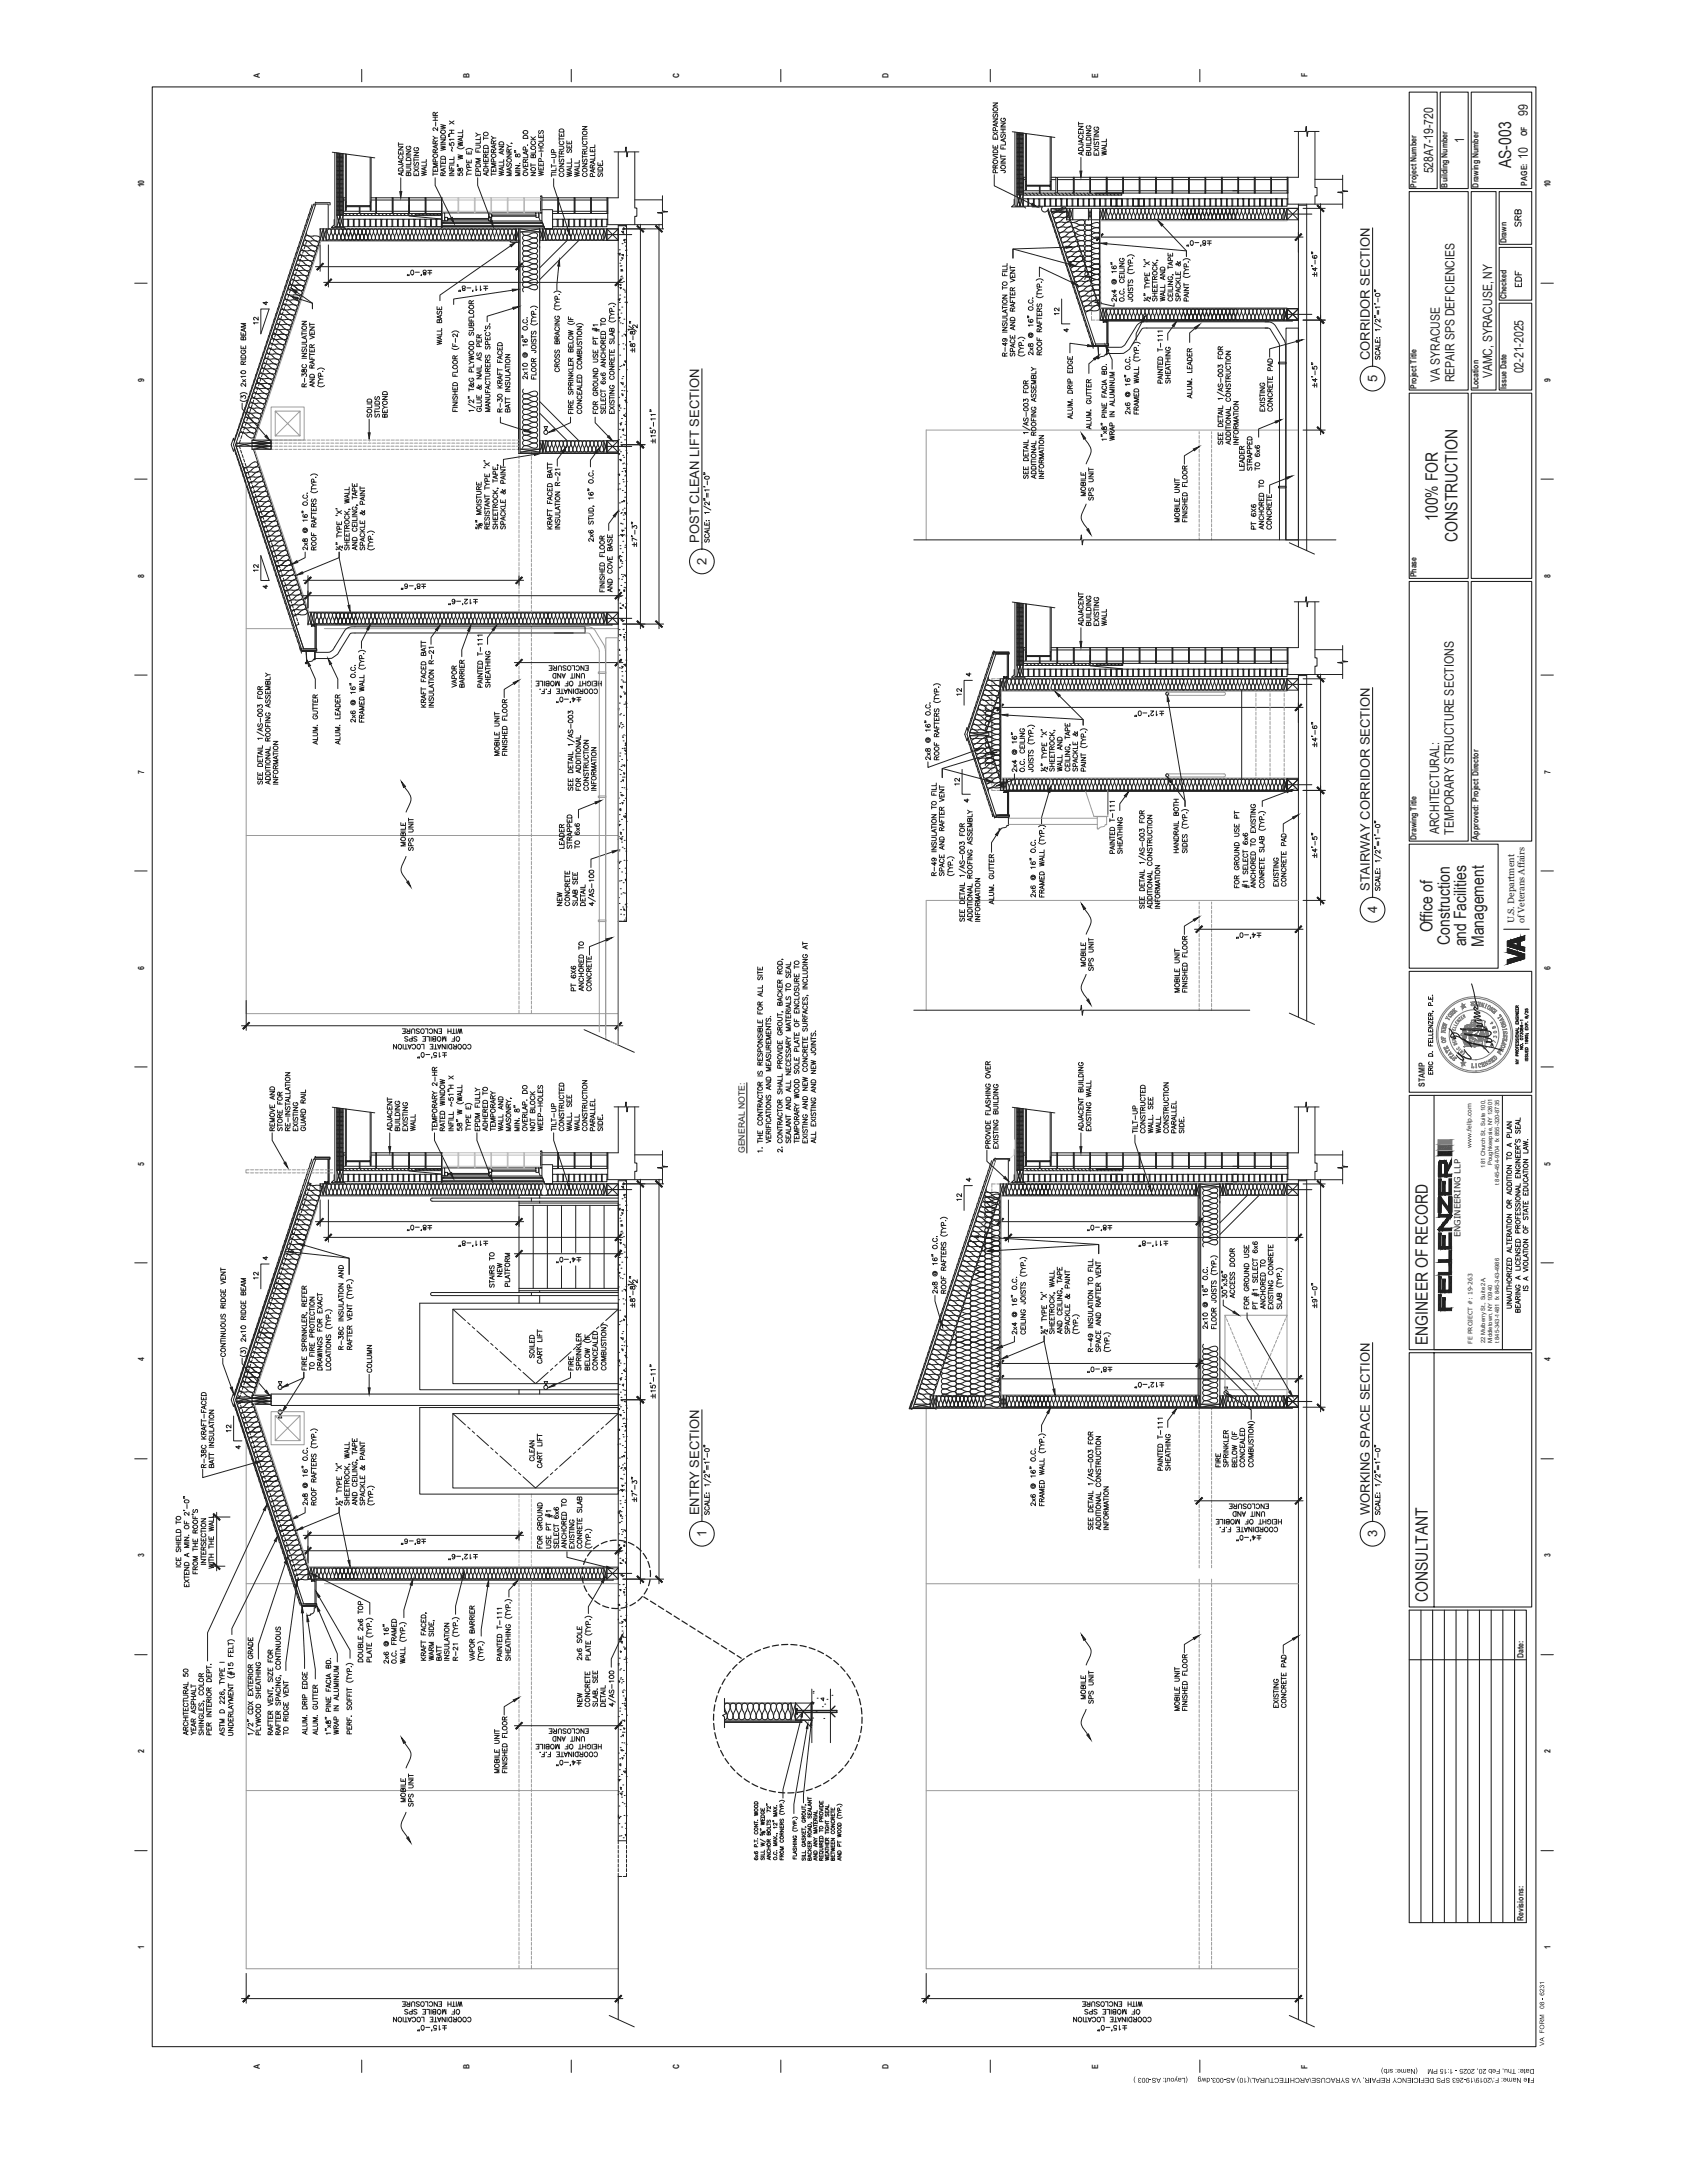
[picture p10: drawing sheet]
<svg xmlns="http://www.w3.org/2000/svg" width="216mm" height="279mm" viewBox="0 0 216 279" stroke-linecap="round" stroke-linejoin="round" font-family="sans-serif">
<defs><g id="words">
<g font-size="2.2" fill="#231f20">
<text x="193.4" y="21.5" transform="rotate(-90 193.4 21.5)">AS-003</text>
<text x="184" y="66.7" transform="rotate(-90 184 66.7)">100% FOR</text>
<text x="186.5" y="69.3" transform="rotate(-90 186.5 69.3)">CONSTRUCTION</text>
<text x="183.3" y="119.3" transform="rotate(-90 183.3 119.3)">Office of</text>
<text x="185.5" y="120.9" transform="rotate(-90 185.5 120.9)">Construction</text>
<text x="187.7" y="121.1" transform="rotate(-90 187.7 121.1)">and Facilities</text>
<text x="189.9" y="121.2" transform="rotate(-90 189.9 121.2)">Management</text>
<text x="182.7" y="172.1" transform="rotate(-90 182.7 172.1)">ENGINEER OF RECORD</text>
<text x="182.7" y="205" transform="rotate(-90 182.7 205)">CONSULTANT</text>
</g>
<g font-size="1.7" fill="#231f20">
<text x="195.5" y="14.9" transform="rotate(-90 195.5 14.9)">99</text>
<text x="195.5" y="20.3" transform="rotate(-90 195.5 20.3)">10</text>
<text x="175.3" y="46.1" transform="rotate(-90 175.3 46.1)">CORRIDOR SECTION</text>
<text x="176.2" y="48.9" transform="rotate(-90 176.2 48.9)">5</text>
<text x="89.5" y="69.5" transform="rotate(-90 89.5 69.5)">POST CLEAN LIFT SECTION</text>
<text x="90.4" y="72.3" transform="rotate(-90 90.4 72.3)">2</text>
<text x="184.2" y="106.8" transform="rotate(-90 184.2 106.8)">ARCHITECTURAL:</text>
<text x="186.1" y="106.8" transform="rotate(-90 186.1 106.8)">TEMPORARY STRUCTURE SECTIONS</text>
<text x="175.3" y="114.1" transform="rotate(-90 175.3 114.1)">STAIRWAY CORRIDOR SECTION</text>
<text x="176.3" y="116.9" transform="rotate(-90 176.3 116.9)">4</text>
<text x="89.5" y="193.9" transform="rotate(-90 89.5 193.9)">ENTRY SECTION</text>
<text x="90.4" y="196.8" transform="rotate(-90 90.4 196.8)">1</text>
<text x="175.3" y="193.9" transform="rotate(-90 175.3 193.9)">WORKING SPACE SECTION</text>
<text x="176.2" y="196.8" transform="rotate(-90 176.2 196.8)">3</text>
</g>
<g font-size="1.6" fill="#231f20">
<text x="183.4" y="22.2" transform="rotate(-90 183.4 22.2)">528A7-19-720</text>
<text x="187.4" y="18.3" transform="rotate(-90 187.4 18.3)">1</text>
<text x="195" y="47.8" transform="rotate(-90 195 47.8)">02-21-2025</text>
<text x="184.3" y="48.8" transform="rotate(-90 184.3 48.8)">VA SYRACUSE</text>
<text x="186.1" y="48.9" transform="rotate(-90 186.1 48.9)">REPAIR SPS DEFICIENCIES</text>
<text x="191" y="48.4" transform="rotate(-90 191 48.4)">VAMC, SYRACUSE, NY</text>
</g>
<g font-size="1.2" fill="#231f20">
<text x="193.8" y="118.2" transform="rotate(-90 193.8 118.2)">U.S. Department</text>
<text x="195.1" y="118.2" transform="rotate(-90 195.1 118.2)">of Veterans Affairs</text>
</g>
<g font-size="1.1" fill="#231f20">
<text x="33.3" y="9.9" transform="rotate(-90 33.3 9.9)">A</text>
<text x="60.1" y="9.9" transform="rotate(-90 60.1 9.9)">B</text>
<text x="86.9" y="9.9" transform="rotate(-90 86.9 9.9)">C</text>
<text x="113.7" y="9.9" transform="rotate(-90 113.7 9.9)">D</text>
<text x="140.5" y="9.9" transform="rotate(-90 140.5 9.9)">E</text>
<text x="167.3" y="9.9" transform="rotate(-90 167.3 9.9)">F</text>
<text x="195.5" y="17.5" transform="rotate(-90 195.5 17.5)">OF</text>
<text x="18.4" y="24" transform="rotate(-90 18.4 24)">10</text>
<text x="195.5" y="23.7" transform="rotate(-90 195.5 23.7)">PAGE:</text>
<text x="198.4" y="24" transform="rotate(-90 198.4 24)">10</text>
<text x="181.3" y="24" transform="rotate(-90 181.3 24)">Project Number</text>
<text x="185.3" y="24" transform="rotate(-90 185.3 24)">Building Number</text>
<text x="189.2" y="24" transform="rotate(-90 189.2 24)">Drawing Number</text>
<text x="192.8" y="31.1" transform="rotate(-90 192.8 31.1)">Drawn</text>
<text x="192.8" y="38.3" transform="rotate(-90 192.8 38.3)">Checked</text>
<text x="18.4" y="48.8" transform="rotate(-90 18.4 48.8)">9</text>
<text x="181.3" y="49.8" transform="rotate(-90 181.3 49.8)">Project Title</text>
<text x="189.2" y="49.8" transform="rotate(-90 189.2 49.8)">Location</text>
<text x="192.8" y="49.8" transform="rotate(-90 192.8 49.8)">Issue Date</text>
<text x="198.4" y="48.8" transform="rotate(-90 198.4 48.8)">9</text>
<text x="18.4" y="73.9" transform="rotate(-90 18.4 73.9)">8</text>
<text x="181.3" y="73.9" transform="rotate(-90 181.3 73.9)">Phase</text>
<text x="198.4" y="73.9" transform="rotate(-90 198.4 73.9)">8</text>
<text x="18.4" y="99" transform="rotate(-90 18.4 99)">7</text>
<text x="198.4" y="99" transform="rotate(-90 198.4 99)">7</text>
<text x="181.3" y="107.5" transform="rotate(-90 181.3 107.5)">Drawing Title</text>
<text x="189.2" y="107.5" transform="rotate(-90 189.2 107.5)">Approved: Project Director</text>
<text x="18.4" y="124.1" transform="rotate(-90 18.4 124.1)">6</text>
<text x="198.4" y="124.1" transform="rotate(-90 198.4 124.1)">6</text>
<text x="182.3" y="139.1" transform="rotate(-90 182.3 139.1)">STAMP</text>
<text x="18.4" y="149.2" transform="rotate(-90 18.4 149.2)">5</text>
<text x="95.3" y="147.6" transform="rotate(-90 95.3 147.6)">GENERAL NOTE:</text>
<text x="198.4" y="149.2" transform="rotate(-90 198.4 149.2)">5</text>
<text x="186.9" y="158.4" transform="rotate(-90 186.9 158.4)">ENGINEERING LLP</text>
<text x="18.4" y="174.2" transform="rotate(-90 18.4 174.2)">4</text>
<text x="198.4" y="174.2" transform="rotate(-90 198.4 174.2)">4</text>
<text x="18.4" y="199.3" transform="rotate(-90 18.4 199.3)">3</text>
<text x="198.4" y="199.3" transform="rotate(-90 198.4 199.3)">3</text>
<text x="195" y="212.3" transform="rotate(-90 195 212.3)">Date:</text>
<text x="18.4" y="224.4" transform="rotate(-90 18.4 224.4)">2</text>
<text x="198.4" y="224.4" transform="rotate(-90 198.4 224.4)">2</text>
<text x="195" y="245.9" transform="rotate(-90 195 245.9)">Revisions:</text>
<text x="18.4" y="249.4" transform="rotate(-90 18.4 249.4)">1</text>
<text x="198.4" y="249.4" transform="rotate(-90 198.4 249.4)">1</text>
<text x="33.3" y="264.8" transform="rotate(-90 33.3 264.8)">A</text>
<text x="60.1" y="264.8" transform="rotate(-90 60.1 264.8)">B</text>
<text x="86.9" y="264.8" transform="rotate(-90 86.9 264.8)">C</text>
<text x="113.7" y="264.8" transform="rotate(-90 113.7 264.8)">D</text>
<text x="140.5" y="264.8" transform="rotate(-90 140.5 264.8)">E</text>
<text x="167.3" y="264.8" transform="rotate(-90 167.3 264.8)">F</text>
</g>
<g font-size=".8" fill="#231f20">
<text x="188.3" y="146.9" transform="rotate(-90 188.3 146.9)">www.fellp.com</text>
<text x="188.4" y="172" transform="rotate(-90 188.4 172)">FE PROJECT #: 19-263</text>
</g>
<g font-size=".7" fill="#231f20">
<text x="190.1" y="149.4" transform="rotate(-90 190.1 149.4)">181 Church St., Suite 100,</text>
<text x="190.9" y="149.1" transform="rotate(-90 190.9 149.1)">Poughkeepsie, NY 12601</text>
<text x="191.8" y="151.6" transform="rotate(-90 191.8 151.6)">t 845-454-9704 fx 855-320-8735</text>
<text x="190.1" y="171.9" transform="rotate(-90 190.1 171.9)">22 Mulberry St., Suite 2A,</text>
<text x="190.9" y="171.9" transform="rotate(-90 190.9 171.9)">Middletown, NY 10940</text>
<text x="191.8" y="171.9" transform="rotate(-90 191.8 171.9)">t 845-343-1481 fx 845-343-4986</text>
</g>
</g></defs>
<g fill="none" stroke="#231f20" stroke-width=".13">
<path d="M40.1 148.3l-10.2 30.9 8.8 26.3M40.4 148.3l-10.2 30.9 8.7 26.1h1.5v-3.2M41 151.5l.4 1.5M41 153h38.1M41 151.5h38.1M41 151.5v1.5M41 153l-8.6 25.6M41.4 151.5l-.4 1.5M41.4 151.5v1.5M41.4 151.5l.4 1.5v-1.5l-.4 1.5M42.5 141.7l5.5 .7M42.8 150.3v.7l-.4 .3h1.6l.2 .2"/>
<path d="M42.9 141.8v9.4h1M43.1 141.8v9.4l.4-1.4v1.4l-.4-1.4h.8l-.4 1.4M43.1 147.5h.8M43.1 147.9h.8M43.1 149.7h.8M43.1 149.5h.8M43.1 149.3h.8M43.1 149.2h.8M43.1 149h.8M43.1 148.8h.8M43.1 148.7h.8M43.1 148.5h.8"/>
<path d="M43.1 148.3h.8M43.1 148.2h.8M43.1 148h.8M43.1 147.7h.8M43.1 147.4h.8M43.1 147.2h.8M43.1 147h.8M43.1 146.9h.8M43.1 146.7h.8M43.1 146.5h.8M43.1 146.4h.8M43.1 146.2h.8"/>
<path d="M43.1 146h.8M43.1 145.9h.8M43.1 145.7h.8M43.1 145.5h.8M43.1 145.4h.8M43.1 145.2h.8M43.1 145h.8M43.1 144.9h.8M43.1 144.7h.8M43.1 144.5h.8M43.1 144.4h.8M43.1 144.2h.8"/>
<path d="M43.1 144h.8M43.1 143.9h.8M43.1 143.7h.8M43.1 143.6h.8M43.1 143.4h.8M43.1 143.2h.8M43.1 143.1h.8M43.1 142.9h.8M43.1 142.7h.8M43.1 142.6h.8M43.1 142.4h.8M43.1 142.2h.8"/>
<path d="M43.1 142.1h.8M43.1 141.9h.8v9.3M43.3 141.8v8M43.4 141.8v8M43.5 149.8l.4 1.4M43.6 141.9v7.9M43.8 141.9v7.9M43.9 150.3h.6v.9h-.6zM44 149.6v.2h12.5v-.1M44 149.3h2M44 147.8h.2M44.2 149.6l.2 .2"/>
<path d="M44.2 141.9v6.2M44.2 148.1h.1v1.1h-.1zM44.2 147.5h-.2v2.1M44.3 142v6.1M44.3 148.6h3.1v.1h-3.1zM44.5 151.2h.1M44.5 150.3h.1M44.6 150.3h.6v.9h-.6zM44.6 149.6l.3 .2M45.1 149.6l.3 .2M45.2 151.2h.1M45.2 150.3h.1"/>
<path d="M45.3 150.3h.6v.9h-.6zM45.6 149.6l.2 .2M45.9 151.2h.1M45.9 150.3h.1M46 149.6h.1M46 148.7v.9h-2M46 149.5l.3 .3M46 150.3h.6v.9h-.6zM46.1 149.3h2M46.5 149.6l.3 .2M46.6 151.2h.1M46.6 150.3h.1"/>
<path d="M46.7 150.3h.6v.9h-.6zM47 149.6l.2 .2M47.3 151.2h.1M47.3 150.3h.1M47.4 142.4v5.7M47.4 148.1h.1v1.1h-.1zM47.4 149.6l.3 .2M47.4 150.3h.6v.9h-.6zM47.5 142.4v5.7M47.5 147.5h.6M47.5 147.8h.6M47.9 149.6l.3 .2"/>
<path d="M48 151.2h.1M48 150.3h.1M48.1 147.5h.1M48.1 149.6h.1M48.1 147.5v2.1h-2v-.9M48.1 150.3h.6v.9h-.6zM48.2 149.3h2M48.2 147.5v2.1h2v-2.1M48.2 147.5h2M48.2 147.8h2M48.4 149.6l.2 .2M48.7 151.2h.1"/>
<path d="M48.7 150.3h.1M48.8 149.6l.3 .2M48.9 150.3h.6v.9h-.6zM49.3 149.6l.3 .2M49.5 151.2h.1M49.5 150.3h.1M49.6 150.3h.6v.9h-.6zM49.8 149.6l.2 .2M50.2 151.2h.1M50.2 150.3h.1M50.2 147.5h.1M50.3 150.3h.6v.9h-.6z"/>
<path d="M50.3 149.6h-.1l.3 .2M50.3 149.3h2M50.3 147.5h2v2.1h-2zM50.3 147.8h2M50.7 149.6l.3 .2M50.9 151.2h.1M50.9 150.3h.1M51 150.3h.6v.9h-.6zM51.2 149.6l.2 .2M51.6 151.2h.1M51.6 150.3h.1M51.6 149.6l.3 .2"/>
<path d="M51.7 150.3h.6v.9h-.6zM52.1 149.6l.3 .2M52.3 151.2h.1M52.3 150.3h.1M52.3 147.5h.1M52.3 149.6h.1M52.3 148.5v1.4l4.2 .4v1l.1 .1M52.4 150.3h.6v.9h-.6zM52.4 149.3h2M52.4 147.5h2v2.1h-2zM52.4 147.8h2M52.6 149.6l.2 .2"/>
<path d="M53 151.2h.1M53 150.3h.1M53 149.6l.3 .2M53.1 150.3h.6v.9h-.6zM53.1 149.6h3.4h-3.4zM53.6 149.6l.2 .2M53.7 151.2h.1M53.7 150.3h.1M53.8 150.3h.6v.9h-.6zM54.1 149.6l.2 .2M54.4 151.2h.1M54.4 150.3h.1"/>
<path d="M54.4 147.5h.1M54.5 147.5v2.1h-.1M54.5 149.3h2M54.5 147.5h2M54.5 147.8h2M54.5 150.3h.6v.9h-.6zM54.5 149.6l.2 .2M55 149.6l.2 .2M55.1 151.2h.1M55.1 150.3h.1M55.2 150.3h.6v.9h-.6zM55.5 149.6l.1 .2"/>
<path d="M55.8 151.2h.1M55.8 150.3h.1M55.9 150.3h.6v.9h-.6zM55.9 149.6l.2 .2M56.4 149.6l.1 .2M56.5 147.5h.1M56.5 147.5v2.1h-2M56.5 148.3l.1 2.6zM56.6 149.5h.3v1h-.3zM56.6 150.5h12.5M56.6 151.2h13M56.6 151.1h13"/>
<path d="M56.6 150.9h12.9M56.9 149.5h11.7v.6h.4v-.6h-.4M56.9 150.1h.4v.4h-.4zM57.3 150.2h5.2v.1h-5.2zM62.5 150.1h.4v.4h-.4zM62.5 149.6h.4v.5h-.4zM62.9 149.7h5.7v.2h-5.7zM66.4 154h12.7v11.2h-12.7M66.4 153v.3M66.4 153.7v11.7M66.4 154.3h12.7M68 153.3v.4"/>
<path d="M68.2 154.3v10.6M68.9 149.5h.4M69 149.5v.6l.1 .4h.3v-1M69.1 153v.3M69.1 153.7v.3M69.2 147.3h.2v2.2h-.2zM69.4 147.8h2M69.4 147.5h2v2.1M69.4 149.1h1.3v2.4h-1l-.3-1M70.1 154.3v10.6M70.7 149.3h.7M70.7 150.3h.6v.9h-.6z"/>
<path d="M71.3 151.2h.1M71.3 150.3h.1M71.4 149.6h.1M71.4 147.5h.1M71.4 149.6h-.7h.7M71.4 150.3h.6v.9h-.6zM71.5 149.3h2M71.5 147.5h2v2.1h-2zM71.5 147.8h2M71.9 154.3v6M72 151.2h.1M72 150.3h.1"/>
<path d="M72.1 150.3h.6v.9h-.6zM72.7 151.2h.1M72.7 150.3h.1M72.8 150.3h.6v.9h-.6zM73.4 151.2h.1M73.4 150.3h.1M73.5 149.6h.1M73.5 147.5h.1M73.5 150.3h.6v.9h-.6zM73.6 149.3h2M73.6 147.5v2.1h2v-2.1M73.6 147.5h2"/>
<path d="M73.6 147.8h2M73.7 154.3v6M74.1 151.2h.1M74.1 150.3h.1M74.2 150.3h.7v.9h-.7zM74.8 151.2h.1M74.8 150.3h.1M75 150.3h.6v.9h-.6zM75.5 154.3v10.6M75.6 151.2h.1M75.6 150.3h.1M75.6 149.6h.1"/>
<path d="M75.6 147.5h.1M75.7 150.3h.6v.9h-.6zM75.7 147.5v2.1h2v-2.1M75.7 149.3h2M75.7 147.5h2M75.7 147.8h2M76.3 151.2h.1M76.3 150.3h.1M76.4 150.3h.6v.9h-.6zM77 151.2h.1M77 150.3h.1M77.1 150.3h.6v.9h-.6z"/>
<path d="M77.3 153l.4-1.5v1.5M77.3 154.3v10.6M77.7 150.3h.1M77.7 151h.1M77.7 153l-.4-1.5v1.5M77.7 147.5h.1M77.7 149.6h.1M77.8 151h7M77.8 147.5v3.5M78.6 141.7h1.4l.1-.7 .1 1.3 .1-.6h1.5M79.1 154.7l.3-.1-.1 .3zM79.1 141.7v5.8h-1.3"/>
<path d="M79.1 151.1h1.1v84.5M79.1 153.3h-23.8l-.2 .2 .2 .2h23.8M79.2 154.2h.1M79.3 158.6h.2l-.1 .2zM79.3 155.9h.1M79.3 160h.1M79.4 159l.1 .1-.1 .1zM79.4 159.1h.1M79.4 156.3h.1M79.4 155.5h.1M79.4 157.7h.1M79.4 156.9h.1"/>
<path d="M79.5 156.8l.1-.1v.2zM79.5 156.3h.1M79.5 157.6h.1M79.5 154.8h.1M79.6 151.9l.2-.1v.3zM79.6 155.2l.1 .1-.1 .1zM79.6 156.9h.1M79.6 153.4h.1M79.6 154.9l.2-.1v.2zM79.6 157.8h.1M79.7 152h.1M79.7 151.6h.1"/>
<path d="M79.7 159.3h.1M79.7 151.5h.1M79.8 152.2h.1M79.8 151.4l.1 .1v.1zM79.8 153l.2-.1v.2zM79.8 158.3h.1M79.9 159.4h.1M79.9 153.3h.1M79.9 152.9h.1M80 159.6h.1M80 153.7h.1M80 151.1h.1"/>
<path d="M80 154.3h.1M80.1 154.2h.1M80.1 154.9h.1M81.2 141.7v7.2h.3v1h-.3v1.1M81.2 147.8h3.6M84.8 147.3v1.9l.6 .1-1.3 .2 .7 .1v1.9M32.4 179.7l7 21M34.4 161.8h-1v3.2M34.7 178.4h44.4v1.5h-44.4zM47 172.2h.6l-.6 .4h.6M47 173.5h.4l.2 .2-.1 .2h-.5M47 174.7l.4-.1 .1 .1 .1 .2a.34 .34 0 0 1-.6 0z"/>
<path d="M47.1 175.2a.22 .22 0 0 0-.1 .3 .22 .22 0 0 0 .2 .1h.1a.22 .22 0 0 0 .3-.1 .22 .22 0 0 0-.2-.3M47.6 172.8h-.6l.6 .2-.6 .3h.6M47.6 174v.4h-.6M53.7 166.8h25.4v11.1h-25.4zM58 167.6l1.6 1.4M59.9 169.3l.3 .2M60.4 169.8l.3 .3M61 170.3l1.5 1.4M62.8 171.9l.3 .3M63.4 172.5l.3 .2M64 173l1.5 1.3M65.8 174.6l.3 .3"/>
<path d="M66.3 175.1l.3 .3M66.4 165.8v1M66.4 177.9v.5M66.4 164.9h12.7M66.9 175.7l1.6 1.4 1.6-1.4M67.8 171.5v.3h.6v-.3M67.8 172.5h.6M67.8 172.9l.4-.1 .1 .1 .1 .1a.34 .34 0 0 1-.6 0zM67.9 171h.4l.1 .3h-.6zM67.9 173.4l-.1 .1 .1 .3 .1-.1 .2-.3h.1v.4M68 165.4v.4M68.1 171.6v.2"/>
<path d="M68.4 172v.3h-.6M68.8 170.6v.4h.6M68.8 170.2v.4M68.8 172.4v.4M68.8 172.6h.6M68.8 171.2h.6M68.8 170.4h.6M68.9 174.1a.28 .28 0 0 0 .1 .4 .28 .28 0 0 0 .4-.2l-.2-.2M69.1 173.4l-.1-.4h-.1h-.1v.4h.6M69.1 170.8v.2M69.1 165.2v.2M69.1 165.8v1"/>
<path d="M69.1 177.9v.5M69.2 173.6v.3M69.4 173.5l-.6 .2 .6 .2M69.4 173l-.3 .2M69.4 171.4v.3h-.6M70.7 175.1l-.3 .3M71.3 174.6l-.3 .3M71.9 162v2.9M73.1 173l-1.5 1.3M73.7 172.5l-.3 .2M73.7 162v2.9M74.3 171.9l-.3 .3"/>
<path d="M76 170.3l-1.4 1.4M76.6 169.8l-.3 .3M77.2 169.3l-.3 .2M77.5 169l1.6-1.4h-21.1v9.5h21.1M79.1 174.1h.2v.2l-.2-.2M79.1 162.4h.1M79.1 164.7h.1M79.1 165.4h-23.8l-.2 .2 .2 .2h23.8M79.1 162.4v.2M79.1 160.5h.2v.2zM79.1 161.9h.1M79.1 178.5h.1"/>
<path d="M79.1 166.3h.1M79.2 162.8l.1 .1-.1 .1zM79.2 173.1h.1M79.2 163.3h.1M79.2 169.5h.1M79.2 174.8h.1M79.2 179.8h.1M79.2 161.9h.1M79.3 177.2h.1M79.3 160.9h.1M79.3 162.9h.1M79.3 160.5h.1"/>
<path d="M79.3 167.7h.1M79.3 169.2h.1M79.4 176.4l.1 .1-.1 .1zM79.4 163.6h.1M79.4 174.5h.1M79.4 178.2h.1M79.4 171.2h.1M79.5 176.3h.1M79.5 179.2l.1-.1v.2zM79.5 178.8h.1M79.5 162.3h.1M79.5 169h.1"/>
<path d="M79.5 171.3l.3-.1-.1 .3zM79.5 175.8h.1M79.6 172.2h.1M79.6 172.6l.1 .1v.1zM79.6 161.5h.1M79.6 165.2h.1M79.6 170.7h.1M79.6 177.3l.2-.1v.2zM79.6 172.9h.1M79.6 163.7h.1M79.7 170.4h.1M79.7 166.2h.1"/>
<path d="M79.7 177.2h.1M79.7 177.9h.1M79.8 168.8l.1 .1v.1zM79.8 175.4l.2-.1-.1 .2zM79.8 166.9h.1M79.8 165h.1M79.8 163.1h.1M79.9 172.2h.1M79.9 174.5h.1M79.9 171.8h.1M79.9 160.3h.1M79.9 179.4h.1"/>
<path d="M79.9 178.5h.1M79.9 177.9h.1M80 173.5l.1-.1v.2zM80 160.9h.1M80 175.5h.1M80 179.4h.1M80 165l.2 .1-.1 .1zM80 176.5h.1M80 168.6h.1M80 166.4h.1M80.1 173.1h.1M80.1 175.1h.1"/>
<path d="M80.1 176.2h.1M80.1 179.9h.1M80.1 164.6h.1M80.1 173.7h.1M80.1 173.8h.1M80.2 169.6h.1M80.2 160.9h.1M80.2 161h.1M80.2 168.4h-.3l.3 .2v-.1M80.2 171.6h.1M80.2 172.3h.1M53.7 180.2h25.4v11h-25.4z"/>
<path d="M58 180.9l1.6 1.5M59.9 182.6l.3 .3M60.4 183.2l.3 .2M61 183.7l1.5 1.3M62.8 185.3l.3 .3M63.4 185.8l.3 .3M64 186.4l1.5 1.3M65.8 187.9l.3 .3M66.3 188.5l.3 .2M66.9 189l1.6 1.4 1.6-1.4M67.8 185.5v.4h.6v-.4M67.8 184.4h.6l-.6 .4h.6"/>
<path d="M67.9 186.5l-.1 .2a.32 .32 0 0 0 .2 .3 .32 .32 0 0 0 .4-.2l-.2-.3M68.1 185.6v.3M68.2 185v.3M68.4 185l-.6 .2 .6 .2M68.4 186v.3h-.6M68.8 184v.4h.6M68.8 186h.6M68.8 183.5v.4M68.8 185.8v.4M68.8 184.6h.6M68.8 183.7h.6M68.9 187.4a.28 .28 0 0 0 .1 .4 .28 .28 0 0 0 .4-.1l-.2-.3"/>
<path d="M69.1 186.7l-.1-.3-.1-.1-.1 .1v.3h.6M69.1 184.1v.3M69.2 186.9v.3M69.4 186.8l-.6 .3 .6 .2M69.4 186.3l-.3 .2M69.4 184.7v.4h-.6M70.7 188.5l-.3 .2M71.3 187.9l-.3 .3M73.1 186.4l-1.5 1.3M73.7 185.8l-.3 .3M74.3 185.3l-.3 .3M76 183.7l-1.4 1.3"/>
<path d="M76.6 183.2l-.3 .2M77.2 182.6l-.3 .3M77.5 182.4l1.6-1.5h-21.1v9.5h21.1M79.1 193.5h.2l-.1 .2-.1-.1M79.1 184.8h.1M79.1 184.8v.1M79.1 183l.2-.1v.2zM79.1 190.8h.1M79.2 180.2l.1 .1-.1 .1zM79.2 187.7h.1M79.2 197.7h.1l-.1 .2zM79.2 196.3h.1"/>
<path d="M79.2 198.8h.1M79.2 198.4h.1M79.2 184.2h.1M79.2 194.9h.1M79.2 198.6h.1M79.3 186.6h.1M79.3 193.5h.1M79.3 194.9h.1M79.3 181.1l.2-.1-.1 .2zM79.3 193.3h.1M79.3 184.8h.1M79.3 199.4h.1"/>
<path d="M79.3 192.1h.1M79.3 200h.1M79.4 192.5h.1M79.4 193.9h.1l-.1 .2zM79.4 198.6h.1M79.4 190.7h.1M79.4 181.2h.1M79.4 180.1h.1M79.4 189.2h.1M79.4 187.9h.1M79.5 190.7h.2v.2zM79.5 189.3h.1"/>
<path d="M79.5 197.2h.1M79.5 193.5h.1M79.5 194.7h.1M79.5 186.5h.1M79.5 187.8h.1M79.5 195.8h.1M79.6 196.4h.1M79.6 194.1h.1M79.6 194.3h.1M79.6 190.1h.1v.2zM79.6 186.4h.1M79.6 182.6h.1"/>
<path d="M79.6 199.7l.2-.1v.2zM79.6 189.3h.1M79.6 185h.1M79.6 192.9h.1M79.7 187.5h.1M79.7 196h.1M79.7 181.6h.1M79.7 190.7h.1M79.7 180.5h.1M79.7 183.6h.1M79.7 191.5h.1M79.7 188.2h.1"/>
<path d="M79.8 190.1h.1M79.8 182.2h.1M79.8 183.9h.1M79.8 186.3h.2l-.1 .2zM79.8 197.8l.2-.1-.1 .2zM79.8 195.8h.1M79.8 181.5h.1M79.8 180.8h.1M79.8 188.7h.1M79.8 197.9h.1M79.8 190.7h.1M79.9 197.4h.1"/>
<path d="M79.9 187.3h.1M79.9 187.9l.2-.1v.3zM79.9 182.2h.1M79.9 196.8h.1M79.9 185.9h.1M79.9 183.1h.1M79.9 192.3h.1M80 195.9l.1-.1v.2zM80 185.3h.1M80 189.8h.1M80 184.5h.1M80 192h.1"/>
<path d="M80 199.9l.2 .1-.1 .1zM80 182.5h.2l-.1 .2zM80 197.5h.1M80.1 183.1h.1M80.1 198.8h.1M80.1 199.5h.1M80.1 190.8h.1M80.1 181.6h.1M80.1 183.9h.1M80.2 186.6h.1M80.2 194h.1M80.2 180.2h.1"/>
<path d="M39.4 200.7h38.3M39.4 202.1h38.3M39.4 200.7v1.4M39.4 200.7l.4 1.4M39.8 200.7l-.4 1.4M39.8 200.7v1.4M39.8 200.7l.4 1.4v-1.4l-.4 1.4M40.4 202.2h38.1M77.7 200.7v1.4M77.7 200.7l-.4 1.4v-1.4l.4 1.4M79.1 212.9h.1v.2h-.1M79.1 207.2h.1"/>
<path d="M79.1 207.2v.1M79.1 205.4l.2-.1v.2zM79.1 219.7h.1M79.2 215.1l.1 .1-.1 .1zM79.2 204.2h.1M79.2 205.4h.1M79.2 205.5h.1M79.2 202.8h.1M79.2 212.2h.1M79.2 206.1h.1M79.2 207.7h.1M79.3 201.4h.1"/>
<path d="M79.3 203.5l.2-.1-.1 .2zM79.3 219h.1M79.3 213.7h.1M79.3 218.6h.1M79.3 200.1h.1M79.4 211.3l.1 .1-.1 .1zM79.4 214.9h.1M79.4 210.1h.3l-.1 .2zM79.4 206.9h.1M79.4 200.1h.1M79.4 213.6h.1M79.4 214.7h.1"/>
<path d="M79.5 201.6l.1-.1v.2zM79.5 207.8h.1M79.5 200.1h.1M79.5 209.3h.1M79.5 215.4h.1M79.5 201.4h.1M79.6 219.4h.1M79.6 208.2h.1M79.6 207.5l.1 .1v.1zM79.6 208.8h.1M79.6 218h.1M79.6 215h.1"/>
<path d="M79.6 201.8h.1M79.6 216.4h.1M79.7 216.6h.1M79.7 209.4h.1M79.7 202.8h.1M79.7 215.2h.1M79.7 217.1h.1M79.8 209.6h.1M79.8 202.8h.1M79.8 201.7h.1M79.8 210.8h.1M79.8 203.7l.2 .1-.1 .1z"/>
<path d="M79.8 216.3h.1M79.8 213.8h.1M79.8 207.3h.3v.2zM79.9 212.4h.1M79.9 203.4h.1M79.9 218.1h.1M79.9 204.2h.1M79.9 218h.1M79.9 211h.1M79.9 211.1h.1M80 218.3h.1v.1zM80 210.9h.1"/>
<path d="M80 209.6h.1M80 218.7h.1M80 217.7h.1M80 217.3l.2 .1-.1 .1zM80 208.1h.1M80 203.2h.1M80 212.1h.1M80 212.3h.1M80.1 205.1h.1M80.1 205.5h.1M80.1 206.7h.1M80.1 212.3h.1"/>
<path d="M80.1 212.8h.1M80.1 205.3h.1M80.2 216.4h.1M80.2 219.5h.1M79.1 232.3v.2M79.1 229.6h.1M79.1 229.6v.1M79.1 227.8l.2-.1v.2zM79.1 224.4h.1M79.1 229.3h.1M79.2 232.6h.1l-.1 .1zM79.2 227.9h.1"/>
<path d="M79.2 227.4h.1M79.2 231.2h.1M79.2 233.4h.1M79.2 235h.1M79.3 226.5h.1M79.3 220.7h.1M79.3 225.9l.2-.1-.1 .2zM79.3 225.1h.1M79.3 225.7h.1M79.3 227.8h.1M79.4 229.5h.2v.2zM79.4 221.4h.1"/>
<path d="M79.4 232.5h.1M79.4 223.7h.1M79.4 228.8h.1v.1zM79.4 229h.1M79.4 222.3h.1M79.5 224h.1v.1zM79.5 220.3h.1M79.5 235h.1M79.5 220.9h.1M79.5 227.1h.1M79.5 230h.1M79.6 233.8h.1"/>
<path d="M79.6 223h.1M79.6 225h.2l-.1 .1zM79.6 220.2h.1M79.6 229.3h.1M79.6 222.1h.2v.1zM79.6 230.7h.1M79.7 221.7h.1M79.7 228.5h.1M79.7 224.1h.1M79.8 235.2h.1M79.8 226.7h.2v.2zM79.8 220.2h.2l-.1 .1z"/>
<path d="M79.8 224.7h.1M79.8 221.2h.2l-.1 .1zM79.9 223.1h.1M79.9 232.4h.1M79.9 221.7h.1M79.9 230.9h.1M79.9 229.8h.1M80 233.4h.1M80 234.8h.2l-.1 .2zM80 224.4h.1M80 226.4h.1M80.1 234h.1"/>
<path d="M80.1 231.2h.1M80.1 223.2h.1M80.1 232.4h.1M80.1 227.4h.1M78 258l3.2 1.4"/>
</g>
<g fill="none" stroke="#babbbe" stroke-width=".13">
<path d="M56.6 149.3h2M56.6 147.8h2M56.6 151.2h.6M58.6 147.5h.1M58.6 147.5v2M58.6 147.5h-2v2M58.7 149.3h2M58.7 147.5h2v2M58.7 147.8h2M58.7 147.5v2M60.7 147.5h.1M60.8 149.3h2"/>
<path d="M60.8 147.5h2v2M60.8 147.8h2M60.8 147.5v2M62.8 147.5h.1M62.9 149.3h2M62.9 147.5h2M62.9 147.8h2M62.9 147.5v2M64.9 147.5h.1M64.9 147.5v2M65 147.5v2M65 149.3h2"/>
<path d="M65 147.5h2M65 147.8h2M67 147.5h.1v2v-2h2.1M67 147.5v2M67.1 149.3h2.1M67.1 147.8h2.1M66.4 191.2v.5M66.4 191.9v.4M66.4 192.5v.4M66.4 193.1v.4M66.4 193.7v.4M66.4 194.3v.3"/>
<path d="M66.4 194.9v.3M66.4 195.4v.4M66.4 196v.4M66.4 196.6v.4M66.4 197.2v.4M66.4 197.8v.4M66.4 198.4v.4M66.4 199v.4M66.4 199.6v.4M68 191.2v.5M68 191.9v.4M68 192.5v.4"/>
<path d="M68 193.1v.4M68 193.7v.4M68 194.3v.3M68 194.9v.3M68 195.4v.4M68 196v.4M68 196.6v.4M68 197.2v.4M68 197.8v.4M68 198.4v.4M68 199v.4M68 199.6v.4"/>
<path d="M66.4 200.2v.5M68 200.2v.5"/>
</g>
<g fill="none" stroke="#999b9e" stroke-width=".13">
<path d="M31.5 184v68h47.6M31.5 202.7h6.2M41.5 202.7h37.6M66.4 202.1v.4M66.4 202.7v.4M66.4 203.3v.4M66.4 203.9v.4M66.4 204.5v.4M66.4 205.1v.4M66.4 205.7v.4M66.4 206.3v.4M66.4 206.9v.4"/>
<path d="M66.4 207.5v.4M66.4 208.1v.4M66.4 208.7v.4M66.4 209.3v.4M66.4 209.9v.4M66.4 210.5v.4M66.4 211.1v.4M66.4 211.7v.4M66.4 212.3v.4M66.4 212.9v.3M66.4 213.4v.4M66.4 214v.4"/>
<path d="M66.4 214.6v.4M66.4 215.2v.4M66.4 215.8v.4M66.4 216.4v.4M66.4 217v.4M66.4 217.6v.4M66.4 218.2v.4M66.4 218.8v.4M66.4 219.4v.4M66.4 220v.4M68 202.1v.4M68 202.7v.4"/>
<path d="M68 203.3v.4M68 203.9v.4M68 204.5v.4M68 205.1v.4M68 205.7v.4M68 206.3v.4M68 206.9v.4M68 207.5v.4M68 208.1v.4M68 208.7v.4M68 209.3v.4M68 209.9v.4"/>
<path d="M68 210.5v.4M68 211.1v.4M68 211.7v.4M68 212.3v.4M68 212.9v.3M68 213.4v.4M68 214v.4M68 214.6v.4M68 215.2v.4M68 215.8v.4M68 216.4v.4M68 217v.4"/>
<path d="M68 217.6v.4M68 218.2v.4M68 218.8v.4M68 219.4v.4M68 220v.4M31.5 229.2h47.6M66.4 220.6v.4M66.4 221.2v.4M66.4 221.8v.4M66.4 222.4v.4M66.4 223v.4M66.4 223.6v.4"/>
<path d="M66.4 224.2v.4M66.4 224.8v.4M66.4 225.4v.4M66.4 226v.3M66.4 226.5v.4M66.4 227.1v.4M66.4 227.7v.4M66.4 228.3v.4M66.4 228.9v.4M66.4 229.5v.4M66.4 230.1v.4M66.4 230.7v.4"/>
<path d="M66.4 231.3v.4M66.4 231.9v.4M66.4 232.5v.4M66.4 233.1v.4M66.4 233.7v.4M66.4 234.3v.4M66.4 234.9v.4M66.4 235.5v.4M66.4 236.1v.4M66.4 236.7v.4M66.4 237.3v.4M66.4 237.9v.4"/>
<path d="M66.4 238.5v.4M66.4 239v.4M66.4 239.6v.4M68 220.6v.4M68 221.2v.4M68 221.8v.4M68 222.4v.4M68 223v.4M68 223.6v.4M68 224.2v.4M68 224.8v.4M68 225.4v.4"/>
<path d="M68 226v.3M68 226.5v.4M68 227.1v.4M68 227.7v.4M68 228.3v.4M68 228.9v.4M68 229.5v.4M68 230.1v.4M68 230.7v.4M68 231.3v.4M68 231.9v.4M68 232.5v.4"/>
<path d="M68 233.1v.4M68 233.7v.4M68 234.3v.4M68 234.9v.4M68 235.5v.4M68 236.1v.4M68 236.7v.4M68 237.3v.4M68 237.9v.4M68 238.5v.4M68 239v.4M68 239.7v.3"/>
<path d="M66.4 240.2v.4M66.4 240.8v.4M66.4 241.4v.4M66.4 242v.4M66.4 242.6v.4M66.4 243.2v.4M66.4 243.8v.4M66.4 244.4v.4M66.4 245v.4M66.4 245.6v.4M66.4 246.2v.4M66.4 246.8v.4"/>
<path d="M66.4 247.4v.4M66.4 248v.4M66.4 248.6v.4M66.4 249.2v.4M66.4 249.8v.4M66.4 250.4v.4M66.4 251v.4M66.4 251.6v.4M68 240.2v.4M68 240.8v.4M68 241.4v.4M68 242v.4"/>
<path d="M68 242.6v.4M68 243.2v.4M68 243.8v.4M68 244.4v.4M68 245v.4M68 245.6v.4M68 246.2v.4M68 246.8v.4M68 247.4v.4M68 248v.4M68 248.6v.4M68 249.2v.4"/>
<path d="M68 249.8v.4M68 250.4v.4M68 251v.4M68 251.6v.4"/>
</g>
<path d="M47.1 177.6h.3l-.2 .8z" fill="#231f20"/>
<g fill="none" stroke="#231f20" stroke-width=".13">
<path d="M49.6 141.6v.4h.6v-.4M49.6 141h.6l-.6 .4h.6M49.6 140.7h.6M49.6 140.5v.4M49.6 143.3h.5l.1 .2-.2 .1M49.7 143.8a.32 .32 0 0 1 .3 0 .32 .32 0 0 1 .2 .3h-.6zM49.7 142.2a.22 .22 0 0 0-.1 .2 .22 .22 0 0 0 .2 .2h.1a.22 .22 0 0 0 .3-.2 .22 .22 0 0 0-.2-.2M49.9 141.7v.3M50 142.8v.3M50 144.3v.3M50.2 144.3l-.6 .2 .6 .2M50.2 142.7l-.6 .2 .6 .3"/>
<path d="M50.6 141.6h.6l-.6 .4h.6M50.6 143.7h.4l.2 .2-.1 .2h-.5M50.6 143.5h.6M50.6 142.2h.6M50.7 142.4a.32 .32 0 0 1 .3 0 .32 .32 0 0 1 .2 .4h-.6zM50.7 140.9v.1a.28 .28 0 0 0 .1 .4 .28 .28 0 0 0 .4-.3l-.2-.2h-.1v.2M50.8 144.5l.2-.2 .2 .2v.2h-.6v-.4l.2 .1v.3M51.2 142.9v.4h-.6M51.6 143.8l.6 .4M51.6 143.6h.6M51.6 142.7h.6M51.6 142.5v.4"/>
<path d="M51.6 142.4h.6M51.6 144.3v.4h.6v-.4M51.6 141.7h.6l-.6 .4h.6M51.6 143v.2v.2h.2l.1-.4h.2l.1 .2-.1 .2M51.7 141.1h-.1a.28 .28 0 0 0 .2 .5 .28 .28 0 0 0 .4-.3l-.2-.2h-.1v.2M51.8 144.5v.2M52.2 143.8l-.6 .4M52.5 144.1l.6 .2-.6 .1 .6 .2-.6 .1M52.9 143.7v.3M53.1 143.6l-.6 .2 .6 .3M53.1 143.1v.4h-.6M53.1 142.6v.4h-.6"/>
<path d="M33 162.8v.4l-.4-.4-.2 .2 .1 .1 .1 .1M33 163.6h-.6l.2 .1M34.1 160.8v.4l-.4-.2h.6M47.1 177.6h.3l-.2 .8zM47.2 175.9v1.7"/>
</g>
<path d="M49.7 146.7h.3l-.1 .8z" fill="#231f20"/>
<g fill="none" stroke="#231f20" stroke-width=".13">
<path d="M49.7 146.7h.3l-.1 .8zM49.9 145v1.7M51.3 227.6v.4h.6v-.4M51.3 228.7h.6M51.3 229.6l.4-.1 .2 .1v.2a.34 .34 0 0 1-.6 0zM51.6 229l.1-.1h.1l.1 .1v.3h-.6l.1-.4 .2 .1v.3M51.6 227.8v.2M51.9 230.1h-.6l.6 .3-.6 .2h.6M51.9 228.1v.4h-.6M52.3 228.4h.4l.2 .2-.1 .2h-.5M52.3 227.6h.6M52.3 227.2h.6"/>
<path d="M52.3 227v.4M52.3 227.8h.6l-.6 .4h.6M52.4 230.8l-.1 .1v.2l.2 .1 .2-.4h.1l.1 .1-.1 .3M52.4 229.6l-.1 .2v.2h.2l.1-.3 .2-.1 .1 .2-.1 .2M52.6 230.6v-.3l-.2-.1-.1 .1v.3h.6"/>
</g>
<path d="M51.4 222.4l.5 .6-.2 .1z" fill="#231f20"/>
<path d="M51.4 222.4l.5 .6-.2 .1zM51.8 223.1l.3 .4a1.49 1.49 0 0 1 .2 2.1l-.3 .7" fill="none" stroke="#231f20" stroke-width=".13"/>
<path d="M52 235.2l.3-.1 .3 .8z" fill="#231f20"/>
<g fill="none" stroke="#231f20" stroke-width=".13">
<path d="M64.9 219.7l-.3 .2M52 232l-.5 1a1.34 1.34 0 0 0 .3 1.7l.4 .5M52 235.2l.3-.1 .3 .8zM63.3 223.9v.4h.6v-.4M63.3 222.1h.6l-.6 .4h.6M63.3 222.7h.4l.2 .2-.1 .2h-.5M63.3 225h.6M63.3 221.9h.6M63.3 221.6h.6M63.3 221.4v.4M63.4 225.8a.3 .3 0 0 1 .3 0 .3 .3 0 0 1 .2 .3l-.1 .1h-.4l-.1-.1zM63.6 225.3l.1-.1 .2 .1v.3h-.6l.1-.4h.2v.4"/>
<path d="M63.6 224v.3M63.9 226.4h-.6l.6 .3-.6 .2h.6M63.9 224.4v.4h-.6M64.3 226.5v.4h.6M64.3 225.8h.6l-.6 .3h.6M64.3 223.7v.4h.6v-.4M64.3 222v.4h.6M64.3 226.4h.6M64.3 225.5h.6M64.3 224.7h.6M64.3 224.3h.6M64.3 221.1l.4-.1 .2 .1v.1a.34 .34 0 0 1-.6 0z"/>
<path d="M64.3 220.5l.4-.2 .2 .2v.1a.34 .34 0 0 1-.6 0zM64.4 223.2h.4l.1 .4h-.6zM64.4 224.9l-.1 .2 .1 .2h.1l.1-.3 .2-.1 .1 .2-.1 .2M64.6 220.1l-.1-.3-.1-.1-.1 .1v.3h.6M64.6 222.2v.2M64.6 223.9v.2M64.6 224.3v.4M64.6 226.7v.2M64.9 221.5v.4h-.6"/>
</g>
<path d="M65.7 217.6l.7-.3-.6 .5z" fill="#231f20"/>
<g fill="none" stroke="#231f20" stroke-width=".13">
<path d="M30.7 173.4a.6 .6 0 0 0 .9 0M30.7 172.7a.6 .6 0 0 1 .9 0M30.8 166.5v.4h.6v-.4M30.8 164.8v.3h.6v-.3M30.8 173.2v-.3l.3 .1a.2 .2 0 0 1 .3-.1 .2 .2 0 0 1-.1 .3M30.8 168.3h.6M30.9 169.8a.3 .3 0 0 1 .3-.2 .3 .3 0 0 1 .2 .4 .3 .3 0 0 1-.4 .1 .3 .3 0 0 1-.1-.3zM30.9 167.7a.33 .33 0 0 1 .4 0 .33 .33 0 0 1 .1 .4h-.6zM31 167.1a.22 .22 0 0 0-.2 .2 .22 .22 0 0 0 .3 .2 .25 .25 0 0 0 .3-.1 .25 .25 0 0 0 0-.3h-.2v.1M31 170.8l.4 .3M31.1 165.5l.1-.2 .2 .2v.2h-.6l.1-.3h.2v.3M31.1 164.9v.2"/>
<path d="M31.1 166.6v.3M31.1 168.9v-.4h-.2l-.1 .4h.6M31.2 164.3v.3M31.4 168.5l-.3 .2M31.4 171.3v.4l-.4-.4-.2 .2 .2 .2M31.4 164.2l-.6 .3 .6 .2M31.4 163.6h-.6l.6 .3-.6 .2h.6M31.4 170.8l-.4 .3M31.4 170.4h-.6l.2 .2M49 208.1l.2 .1M49 207.9l.2 .1M49.2 211.5a.27 .27 0 0 0 .2 .3 .27 .27 0 0 0 .3-.3 .19 .19 0 0 0-.3 0 .19 .19 0 0 0 .1 .3"/>
<path d="M49.2 208.4a.27 .27 0 0 0 .2 .3 .27 .27 0 0 0 .3-.3 .19 .19 0 0 0-.3 0 .19 .19 0 0 0 .1 .3M49.3 212l.4 .3M49.4 210.2a.16 .16 0 0 0-.1 .3 .15 .15 0 0 0 .3 0 .16 .16 0 0 0-.1-.3M49.6 210.2l.1 .3-.1 .1h-.4a.27 .27 0 0 1 0-.4 .27 .27 0 0 1 .4 0h-.3M49.7 209.1h-.6l.1 .1M49.7 212l-.4 .3M49.7 212.5v.4l-.4-.4-.2 .1 .2 .3M50.1 210.1v.4h.6M50.1 207.8v.4h.6v-.4M50.2 207.4a.32 .32 0 0 1 .5 0v.2h-.6zM50.3 211.6a.22 .22 0 0 0-.2 .2 .22 .22 0 0 0 .2 .2h.2a.22 .22 0 0 0 .2-.2 .22 .22 0 0 0-.1-.2M50.4 210v-.4h-.2l-.1 .4h.6"/>
<path d="M50.4 208v.2M50.4 210.2v.3M50.5 209.1v.3M50.7 212.2h.1M50.7 211.3h.1M50.7 209l-.6 .2 .6 .3M50.7 208.4h-.6l.6 .2-.6 .3h.6M50.7 209.6l-.3 .2M51.1 209.9a.6 .6 0 0 0 .9 0M51.1 207.9a.6 .6 0 0 1 .9 0M51.2 212.3l.6 .2-.6 .1 .6 .1-.6 .2M51.2 209.6h.6"/>
<path d="M51.2 209.4v.4M51.2 208.9l.3 .2M51.5 208.7v-.3h-.2l-.1 .3h.6M51.6 211.9v.3M51.8 208.1h.1M51.8 211.3v.3h-.6M51.8 210.8v.4h-.6M51.8 209.1h-.3l-.3 .2M51.8 211.8l-.6 .2 .6 .2M65.7 217.6l.7-.3-.6 .5zM65.7 217.7l-1.2 .7v1.1"/>
<circle cx="50.4" cy="212.7" r=".27"/>
</g>
<path d="M33.9 178.1l.2-.2 .4 .7z" fill="#231f20"/>
<g fill="none" stroke="#231f20" stroke-width=".13">
<path d="M31 173.8v.7l3 3.5M33.9 178.1l.2-.2 .4 .7zM38.7 187.8l.1 .1M38.7 187.7h.1M38.8 191.2v.2l.1 .1 .2-.3a.2 .2 0 0 1 .3 .1 .2 .2 0 0 1-.2 .3l-.2-.1v-.3zM38.8 186.6l.4-.1 .1 .1v.2a.34 .34 0 0 1-.5 0zM38.8 188.1a.26 .26 0 0 0 .3 .4 .26 .26 0 0 0 .2-.4 .19 .19 0 0 0-.3 .1 .19 .19 0 0 0 .1 .3M38.9 185.6a.22 .22 0 0 0-.1 .2 .22 .22 0 0 0 .2 .2h.1a.22 .22 0 0 0 .3-.2 .22 .22 0 0 0-.2-.2M39 191.7l.3 .4M39 190l-.1 .2 .2 .1 .1-.1-.1-.2M39.3 189.9v.3l-.1 .1-.3 .1a.27 .27 0 0 1-.1-.5 .27 .27 0 0 1 .4 .1h-.3M39.3 186.2h.1"/>
<path d="M39.3 185.4h.1M39.3 192.2v.4l-.4-.3-.1 .1 .1 .2M39.3 191.7l-.3 .4M39.3 188.8h-.5l.1 .2M39.8 185.1a.59 .59 0 0 0 .9 0M39.8 183.1a.6 .6 0 0 1 .9 0M39.9 190.4v.4h.6M39.9 188.2v.4h.6M39.9 187.2v.4h.6v-.4M39.9 187.9h.6M39.9 184.6v.4M39.9 187.7v.4"/>
<path d="M39.9 184.8h.6M39.9 184.1l.2 .2M39.9 191.7l.4-.1 .1 .1 .1 .2a.35 .35 0 0 1-.6 0zM39.9 191.1l.4-.1 .1 .1 .1 .2a.35 .35 0 0 1-.6 0zM39.9 186.1v.1l.1 .3 .1-.1 .1-.3h.2l.1 .1-.1 .3M40.1 187.4v.2M40.1 188.3v.3M40.1 190.6v.2M40.1 192.6v-.3l-.1-.1-.1 .2v.2h.6M40.1 189.7v-.4h-.1l-.1 .1v.3h.6M40.1 187.1v-.4h-.2v.4h.6M40.2 183.9l-.1-.3h-.2v.3h.6"/>
<path d="M40.3 188.8v.3M40.4 183.3h.1M40.5 192.2l-.4 .2M40.5 189.3l-.4 .2M40.5 186.7l-.4 .2M40.5 188.7l-.6 .2 .6 .3M40.5 184.3h-.4l-.2 .2"/>
</g>
<path d="M37.3 194.5l.7-.5 .1 .2z" fill="#231f20"/>
<path d="M40.4 156.4h26.6M41 153.6v3.4M66.4 155.7v1.3M37.3 194.5l.7-.5 .1 .2zM39.1 192.9v.7l-1 .5" fill="none" stroke="#231f20" stroke-width=".13"/>
<path d="M41.3 155.9l-.7 .9 .8-.8zM40.5 156.7l.8-.8-.7 .9z" fill="#231f20"/>
<path d="M41.3 155.9l.1 .1-.8 .8zM41.3 155.9l-.7 .9-.1-.1z" fill="none" stroke="#231f20" stroke-width=".13"/>
<path d="M66 156.7l.1 .1 .7-.9zM66.8 155.9l.1 .1-.8 .8z" fill="#231f20"/>
<g fill="none" stroke="#231f20" stroke-width=".13">
<path d="M41.4 158.4h38.3M42 153.6v5.4M52.2 157.4l-.1 .1M52.4 157.4l-.1 .1M52.7 156.8h.1l.1 .2v.4h-.3v-.1v-.3zM53.2 157.1h.5M54 157.4l-.1 .1M54.2 156.9h.3v.2l-.3 .2v.1h.3v-.2l-.4-.2zM54.7 157.2h.6M54.7 156.8h.6M55 156.9v.5M66.8 155.9l-.7 .9-.1-.1z"/>
<path d="M66.8 155.9l.1 .1-.8 .8zM79.1 158.3v.7M62.7 160.9v.4M62.7 161.1h.5M62.7 163.2h.5M62.7 164h.5M62.7 163.8v.4M62.7 162v.1v.3h.2l.2-.4 .1 .1v.3M62.7 164.3v.2v.3l.2-.1 .1-.3 .2-.1v.2v.3M62.9 163v-.4h-.2v.4h.5M63 163.4v.3M63.2 162.6l-.3 .2"/>
<path d="M63.2 163.3l-.5 .3 .5 .2M63.6 163h.6l-.6 .4h.6M63.6 162.4v.4h.6v-.4M63.6 161.7l.6 .1-.6 .2 .6 .1-.6 .2M63.9 162.5v.3M64.6 162.9h.6M64.6 162.8v.3M64.6 162.2v.4h.6M64.7 161.8l.3-.1 .2 .1v.2a.35 .35 0 0 1-.6 0zM64.9 162.4v.2M64.9 161.5v-.4h-.2l-.1 .4h.6M64.9 164.6v-.3h-.2l-.1 .3h.6"/>
<path d="M65 163.3v.3M65.2 163.7v.4h-.6M65.2 163.2l-.6 .2 .6 .3M65.2 160.4h-.6l.6 .2-.6 .3h.6M65.2 161.1l-.3 .2M29.6 182.4v.4l-.5-.4-.1 .1 .1 .2M29.6 183.1h-.6l.1 .2M29.9 181.2v3.2h1.1M30.6 185v.4l-.4-.2h.6"/>
<circle cx="62.9" cy="160.5" r=".27"/>
</g>
<path d="M42.4 157.9l-.7 .9 .8-.8zM41.6 158.7l.8-.8-.7 .9z" fill="#231f20"/>
<path d="M42.4 157.9l.1 .1-.8 .8zM42.4 157.9l-.7 .9-.1-.1z" fill="none" stroke="#231f20" stroke-width=".13"/>
<path d="M78.7 158.7l.1 .1 .7-.9zM79.5 157.9l.1 .1-.8 .8z" fill="#231f20"/>
<g fill="none" stroke="#231f20" stroke-width=".13">
<path d="M58.8 159.4l-.1 .1M59 159.4l-.1 .1M59.2 158.9h.3v.2l-.3 .2v.1h.3v-.2l-.3-.1zM59.8 159.1h.5M60.5 159.4v.1M60.9 158.8v.6l.2-.1M61.5 158.8v.6l.1-.1M61.9 159.2h.5M61.9 158.9h.5M62.2 158.9v.5M78.7 158.7l.8-.8-.7 .9zM79.5 157.9l.1 .1-.8 .8z"/>
<path d="M38.8 198.5h40.9M39.4 197.9v2.2M79.1 198.4v.7"/>
</g>
<path d="M39.8 198l-.7 .9 .7-.8zM39 198.8l.8-.8-.7 .9z" fill="#231f20"/>
<path d="M39.8 198v.1l-.7 .8zM39.8 198l-.7 .9-.1-.1z" fill="none" stroke="#231f20" stroke-width=".13"/>
<path d="M78.7 198.8l.1 .1 .7-.9zM79.5 198l.1 .1-.8 .8z" fill="#231f20"/>
<path d="M57.5 199.5l-.1 .1M57.6 199.5v.1M58.2 199.1a.19 .19 0 0 1-.2 .2 .19 .19 0 0 1-.1-.3 .19 .19 0 0 1 .3 0l-.1 .5-.2-.1M58.4 199.2h.5M59.2 199.5v.1M59.4 198.9h.4l-.3 .5 .1 .1 .2-.1M60.2 198.9v.6l.1-.1M60.6 199.3h.5M60.6 199h.5M60.9 199v.5M79.5 198l-.7 .9-.1-.1zM79.5 198l.1 .1-.8 .8z" fill="none" stroke="#231f20" stroke-width=".13"/>
<path d="M52.8 202.1l-.1 .8-.2-.1z" fill="#231f20"/>
<g fill="none" stroke="#231f20" stroke-width=".13">
<path d="M52.6 202.9l-.9 3.1v1M52.8 202.1l-.1 .8-.2-.1zM73.9 218h.6l-.6 .4h.6M73.9 217.4v.4h.6v-.4M73.9 216.7l.6 .2-.6 .1 .6 .1-.6 .2M74.2 217.6v.2M74.9 214.7h.6M74.9 214.5v.4M74.9 216.8h.6l-.6 .3h.6M74.9 215v.3h.6v-.3M74.9 214v.3h.6v-.3M74.9 217.5l.4-.1 .1 .1 .1 .1a.35 .35 0 0 1-.6 0z"/>
<path d="M75 218a.22 .22 0 0 0-.1 .2 .22 .22 0 0 0 .2 .2 .24 .24 0 0 0 .3-.1 .24 .24 0 0 0 0-.3h-.1M75 216.1a.22 .22 0 0 0-.1 .3 .22 .22 0 0 0 .2 .2 .25 .25 0 0 0 .3-.1 .25 .25 0 0 0 0-.3l-.1-.1M75.2 215.9l-.1-.3h-.2v.3h.6M75.2 214.1v.2M75.2 215.1v.2M75.5 215.5l-.3 .2M75.9 214.4v.4h.6v-.4M75.9 213.9v.3h.6v-.3M76 218l-.1 .1 .1 .3 .1-.1 .2-.3h.1l.1 .3-.1 .1M76 215l-.1 .1 .1 .3 .1-.1 .1-.3h.2v.4M76.2 216.6l.1-.2 .2 .2v.2h-.6v-.4l.2 .1 .1 .3M76.2 214v.2"/>
<path d="M76.2 214.5v.3M76.3 217v.3M76.4 216.2h.1M76.5 216.9l-.6 .3 .6 .2M76.5 217.5v.3h-.6M76.9 216.3h.6M76.9 217.4v.4h.6v-.4M76.9 217.1h.6M76.9 216.9v.5M76.9 218.1a.34 .34 0 0 1 .6 .1v.2h-.6zM77.2 217.6v.2M77.3 216.5v.3"/>
<path d="M77.5 215.7v.4h-.6M77.5 216.4l-.6 .3 .6 .2M77.9 217.4l.9 .5M78 214.5a.3 .3 0 0 1 .4-.1 .3 .3 0 0 1 .1 .3 .3 .3 0 0 1-.3 .2 .3 .3 0 0 1-.2-.4zM78 213.9a.3 .3 0 0 1 .4-.1 .3 .3 0 0 1 .1 .4 .3 .3 0 0 1-.3 .1 .3 .3 0 0 1-.2-.4zM78.1 216.3l-.1 .1 .1 .3 .1-.1 .1-.2h.2v.3M78.3 215.6v.5M78.4 218v.4l-.4-.3h.6M78.4 216.9v.3M78.6 216.8l-.6 .2 .6 .3M78.6 215.2h-.6l.1 .1"/>
</g>
<path d="M79.7 209.2l-.2 .7-.3-.1z" fill="#231f20"/>
<path d="M79.4 209.9l-1.2 2.4v1.1M79.7 209.2l-.2 .7-.3-.1zM30.9 255.8h48.8M31.5 252.6v3.8M79.1 255.8v.6" fill="none" stroke="#231f20" stroke-width=".13"/>
<path d="M31.9 255.4l-.8 .8 .8-.7zM31.1 256.2l.8-.8-.8 .8z" fill="#231f20"/>
<path d="M31.9 255.4v.1l-.8 .7zM31.9 255.4l-.8 .8z" fill="none" stroke="#231f20" stroke-width=".13"/>
<path d="M78.7 256.2h.1l.7-.8zM79.5 255.4l.1 .1-.8 .7z" fill="#231f20"/>
<g fill="none" stroke="#231f20" stroke-width=".13">
<path d="M65.8 160.5h13.9M50.7 258.2v.6l-.3-.6v.6M51.1 258.2h.1a.34 .34 0 0 1 0 .6h-.1l-.1-.2zM51.5 256.2h.4v.6h-.4M51.6 258.2v.6M51.6 256.5h.3M51.7 258.8h.4M51.9 258.2v.6M52 256.2l.2 .3M52.2 257.3l-.2-.1-.2 .1v.1l.3 .2 .1 .1-.3 .1-.1-.1M52.2 258.2l.2 .6 .3-.6M52.3 258.4h.3"/>
<path d="M52.5 256.2v.6l-.4-.1v-.2h.4M52.7 256.8v-.4l.1-.2 .2 .1 .1 .5M52.8 257.2v.6l-.4-.1v-.2h.4M52.8 258.3l.2-.1 .1 .1a.3 .3 0 0 1 .1 .3 .3 .3 0 0 1-.4 .2v-.2M53.4 257.3l-.2-.1-.2 .1v.2l.4 .1-.2 .2-.2-.1M53.5 259.8v.1M53.7 256.3l-.3-.1-.1 .1v.1l.3 .2 .1 .1-.3 .1-.1-.1M53.7 259.8l-.1 .1M53.9 256.3l.2-.1a.34 .34 0 0 1 0 .6 .31 .31 0 0 1-.3-.2 .31 .31 0 0 1 .1-.3zM53.9 258.2h.4v.6M54 259.3a.27 .27 0 0 1 .3 .2 .27 .27 0 0 1-.3 .3l-.1-.2zM54.1 257.2h.4v.6h-.4"/>
<path d="M54.2 257.5h.3M54.4 256.2h.3v.6M54.5 259.5h.5M54.6 257.2h.3v.6M54.9 256.3l.3-.1a.33 .33 0 0 1 .2 .3 .33 .33 0 0 1-.3 .3l-.2-.1M55 258.2h.4v.6h-.4M55.2 257.2v.6M55.2 258.5h.2M55.3 259.8l-.1 .1M55.5 257.5l-.1-.1 .1-.2h.3v.6l-.4-.1v-.2h.4M55.5 258.8h.4M55.7 258.2v.6"/>
<path d="M55.9 259.3a.21 .21 0 0 0-.3 0 .21 .21 0 0 0-.1 .3 .21 .21 0 0 0 .3 0v.2h-.3M56 256.2v.6l-.4-.6v.6M56 258.2l.2 .6 .2-.6M56.1 257.2h.2a.35 .35 0 0 1 0 .6h-.2l-.1-.2zM56.1 258.4h.3M56.1 256.2h.4v.6h-.4M56.2 259.2v.6l.2-.1M56.3 256.5h.2M56.6 257.2v.6l.2-.6 .3 .6v-.6M56.6 259.6h.5M56.6 259.3h.5M56.9 259.3v.5"/>
<path d="M57 258.2v.6l-.4-.6v.6M57.2 258.2v.6M57.3 256.5h.4M57.3 256.2v.6M57.5 258.2h.3v.6h-.2a.33 .33 0 0 1-.1-.6zM57.7 256.2v.6M57.9 256.8h.4M57.9 257.5h.3M58 258.2l.2 .3M58.1 256.2v.6M58.2 257.2v.6h-.4M58.4 256.2v.6"/>
<path d="M58.4 258.2v.6l-.4-.1 .1-.2h.3M58.4 257.3a.24 .24 0 0 1 .4-.1 .24 .24 0 0 1 0 .4 .22 .22 0 0 1-.2 .2 .22 .22 0 0 1-.2-.2zM58.6 256.8l.1-.6 .2 .6 .1-.6 .1 .6M58.7 258.2h.2a.34 .34 0 0 1 0 .6h-.2l-.1-.2zM59.3 258.2h.2a.34 .34 0 0 1 0 .6h-.2l-.1-.2zM59.8 258.3a.22 .22 0 0 1 .3-.1 .22 .22 0 0 1 .2 .2l-.2 .4h-.2l-.1-.2M79.5 255.4l-.7 .8h-.1zM79.5 255.4l.1 .1-.8 .7z"/>
<circle cx="53.6" cy="258.5" r=".27"/>
</g>
<path d="M66.8 160l-.7 .9 .8-.8zM66 160.8l.8-.8-.7 .9z" fill="#231f20"/>
<path d="M66 160.8l.8-.8-.7 .9zM66.8 160l.1 .1-.8 .8z" fill="none" stroke="#231f20" stroke-width=".13"/>
<path d="M78.7 160.8l.1 .1 .7-.9zM79.5 160l.1 .1-.8 .8z" fill="#231f20"/>
<g fill="none" stroke="#231f20" stroke-width=".13">
<path d="M79.7 151.5h5.2M84.3 150.9v51.8M71.3 161.5l-.1 .1M71.4 161.5v.1M71.7 160.9a.27 .27 0 0 1 .3 .3 .27 .27 0 0 1-.3 .3l-.1-.2zM72.2 161.2h.5M73 161.5v.1M73.3 160.9v.6l.3-.4h-.4M73.8 161.3h.5M73.8 160.9h.5M74.1 161v.5M78.7 160.8l.8-.8-.7 .9z"/>
<path d="M79.5 160l.1 .1-.8 .8zM79.7 202.1h5.2"/>
</g>
<path d="M84 201.7l-.1 .1 .9 .7zM83.9 201.8l.9 .7-.1 .1z" fill="#231f20"/>
<path d="M83.9 201.8l.9 .7-.1 .1zM84 201.7l.8 .8-.9-.7z" fill="none" stroke="#231f20" stroke-width=".13"/>
<path d="M83.9 151.2l.8 .8 .1-.1zM84 151.1l.8 .8-.9-.7z" fill="#231f20"/>
<g fill="none" stroke="#231f20" stroke-width=".13">
<path d="M83.9 151.2l.9 .7-.1 .1zM83.9 151.2l.1-.1 .8 .8zM79.7 179.2h2.8M82 178.6v24.1M83.2 174.9h.1M83.2 174.7l.1 .1M83.2 177l.1 .1M83.3 177.3v.3h.2v-.2l.3-.1 .1 .1-.1 .3M83.3 178.7h.5M83.5 178.4v.5M83.6 176.3v.5M83.9 178.4v.5"/>
<path d="M83.9 175.9h-.6l.1 .1M83.9 175.3h-.6l.1 .1M83.9 178h-.6l.1 .1M79.7 202.1h2.8"/>
</g>
<path d="M81.6 201.7l-.1 .1 .9 .7zM81.5 201.8l.9 .7-.1 .1z" fill="#231f20"/>
<path d="M81.5 201.8l.9 .7-.1 .1zM81.5 201.8l.1-.1 .8 .8z" fill="none" stroke="#231f20" stroke-width=".13"/>
<path d="M81.5 178.8l.8 .8 .1-.1zM81.5 178.8l.1-.1 .8 .8z" fill="#231f20"/>
<g fill="none" stroke="#231f20" stroke-width=".13">
<path d="M79.7 151.5h2.8M82 150.9v28.8M79.7 179.2h2.8M81.5 178.8l.9 .7-.1 .1zM81.5 178.8l.1-.1 .8 .8zM80.8 189.2l.2 .1M80.8 189.1h.2M80.8 190.8l.2 .1M80.9 189.8v-.3l.2 .2a.21 .21 0 0 1 .4-.1 .2 .2 0 0 1-.1 .3M80.9 191.9h.5M81.2 191.7v.5M81.2 190.1v.5"/>
<path d="M81.5 191.7v.5M81.5 191.4l-.6-.3v.4"/>
</g>
<path d="M81.5 178.8l.9 .7-.8-.8zM81.5 178.8l.9 .7-.1 .1z" fill="#231f20"/>
<path d="M81.5 178.8l.9 .7-.1 .1zM81.5 178.8l.1-.1 .8 .8z" fill="none" stroke="#231f20" stroke-width=".13"/>
<path d="M81.5 151.2l.8 .8 .1-.1zM81.6 151.1l.8 .8-.9-.7z" fill="#231f20"/>
<g fill="none" stroke="#231f20" stroke-width=".13">
<path d="M81.5 151.2l.9 .7-.1 .1zM81.5 151.2l.1-.1 .8 .8zM35.6 176.8h.5l-.2 .5zM38.6 166.2v.4h.6v-.4M38.6 165.7v.3h.6M38.6 165.2v.3h.6v-.3M38.6 174.8h.6M38.6 171.1h.6M38.6 170.3h.6M38.6 169.9l.4 .4M38.6 175v.3h.6M38.6 173.6v.4h.6v-.4"/>
<path d="M38.6 170.5h.6l-.6 .4h.6M38.6 168.8v.4h.6v-.4M38.7 172.5l-.1 .2 .1 .2 .4-.4 .1 .1-.1 .3M38.9 165.3v.2M38.9 165.8v.2M38.9 166.4v.2M38.9 167.2v-.4h-.2l-.1 .4h.6M38.9 165v-.3l-.2-.1-.1 .4h.6M38.9 169v.2M38.9 173.8v.2M38.9 175.1v.2M38.9 174.6v-.3l-.2-.1-.1 .4h.6"/>
<path d="M38.9 171.7v-.3l-.2-.1-.1 .4h.6M38.9 168.7v-.4h-.2l-.1 .4h.6M39 172.3l-.1-.3-.2-.1-.1 .4h.6M39.2 168l.1 .1M39.2 166.8l-.3 .2M39.2 164.6l-.3 .2M39.2 174.2l-.3 .2M39.2 171.3l-.3 .2M39.2 168.3l-.3 .2M39.2 169.3v.4h-.6M39.2 169.9l-.3 .2M39.6 175.1h.6"/>
<path d="M39.6 167.4v.4M39.6 169v.4M39.6 175v.3M39.6 173.1h.6M39.6 169.2h.6M39.6 167.6h.6M39.6 167.3h.6M39.6 173.2v.4h.6M39.6 171.9v.4h.6v-.4M39.6 168.5v.4h.6v-.4M39.6 166h.6l-.6 .4h.6M39.7 174.5l.3-.1 .2 .1v.2a.34 .34 0 0 1-.6 0z"/>
<path d="M39.7 169.6a.34 .34 0 0 1 .5 .1 .28 .28 0 0 1-.3 .3 .28 .28 0 0 1-.2-.4zM39.7 166.7l.3-.1 .2 .1v.2a.34 .34 0 0 1-.6 0zM39.8 167.9l-.2 .3a.34 .34 0 0 0 .6 0l-.1-.3M39.9 168.6v.3M39.9 172v.3M39.9 173.4v.2M39.9 172.8v-.3h-.2l-.1 .3h.6M39.9 170.5v-.3h-.2l-.1 .3h.6M39.9 171.1v-.3h-.2l-.1 .3h.6M40.2 172.5l-.3 .2M40.2 170.1l-.3 .2M40.6 173.1l.6 .2-.6 .1 .6 .2-.6 .1"/>
<path d="M40.6 173h.6M40.6 167.1l.6 .4M40.6 165.7h.6M40.6 165.5v.4M40.6 172.3h.6l-.6 .4h.6M40.6 170v.4h.6M40.6 167.7v.3h.6v-.3M40.7 169.5a.35 .35 0 0 1 .5 .1v.1a.34 .34 0 0 1-.6 0zM40.7 175.1a.35 .35 0 0 1 .5 0v.2h-.6zM40.7 171.2v.3h.1l.2-.3h.1l.1 .1-.1 .2M40.8 171.7h-.1a.26 .26 0 0 0 .2 .4 .26 .26 0 0 0 .2-.4h-.1v.2M40.8 166l-.1 .1-.1 .2 .3 .1h.2l.1-.1-.1-.3"/>
<path d="M40.9 167.8v.2M40.9 170.1v.3M40.9 174.8v-.4h-.2l-.1 .4h.6M40.9 169.2v-.3l-.2-.1v.1l-.1 .3h.6M41 166.6v.3M41 173.9v.3M41.2 174.4l-.3 .2M41.2 168.8l-.3 .2M41.2 167.1l-.6 .4M41.2 173.8l-.6 .2 .6 .2M41.2 166.6l-.6 .2 .6 .2M41.6 169.8a.6 .6 0 0 0 .9 0"/>
<path d="M41.6 167.8a.63 .63 0 0 1 .9 0M41.7 173h.6M41.7 169.3v.4M41.7 172.8v.4M41.7 172.7h.6M41.7 169.5h.6M41.7 168.8l.3 .2M41.7 171.4h.6l-.6 .4h.6M41.8 170.8l-.1 .2 .1 .2h.1l.2-.3 .1-.1 .1 .2-.1 .2M41.8 172.1a.3 .3 0 0 1 .3-.1 .3 .3 0 0 1 .2 .3 .34 .34 0 0 1-.5 .1zM41.9 173.8l-.2 .3a.34 .34 0 0 0 .6 0l-.1-.3M42 168.7v-.4h-.2l-.1 .4h.6"/>
<path d="M42.1 173.4v.2M42.3 168.1h.1M42.3 175v.3h-.6M42.3 169h-.3l-.3 .3M42.3 173.3l-.6 .2 .6 .2M69.6 176.8h.5l-.2 .5zM80.5 163.9l.9 .7M80.6 163.5l.1 .1M80.6 163.4h.1M80.6 165.9l.1 .1M80.7 167.1h.5M80.7 164.7v.2l.1 .1 .3-.4a.2 .2 0 0 1 .2 .2 .2 .2 0 0 1-.2 .2l-.2-.3z"/>
<path d="M80.7 166.3v.3h.2a.24 .24 0 0 1 0-.3 .24 .24 0 0 1 .3 0l.1 .2-.2 .1-.1-.1-.1-.2zM80.9 166.8v.5M81 164.4h-.6l.1 .1M81 165.2v.5M81.2 166.8v.5M81.6 163.8v.4l-.5-.4-.1 .1 .1 .3M35.9 181l.2 .5h-.5z"/>
<circle cx="35.9" cy="177.6" r=".26"/>
<circle cx="42" cy="174.7" r=".27"/>
<circle cx="69.9" cy="177.6" r=".26"/>
<circle cx="35.9" cy="180.7" r=".26"/>
</g>
<path d="M36.1 177.6l.7-.5 .1 .3z" fill="#231f20"/>
<path d="M36.1 177.6l.7-.5 .1 .3zM38.9 175.6v.7l-2.1 1" fill="none" stroke="#231f20" stroke-width=".13"/>
<path d="M36.4 180l.3 .1-.6 .6z" fill="#231f20"/>
<g fill="none" stroke="#231f20" stroke-width=".13">
<path d="M36.4 180l.3 .1-.6 .6zM38.9 175.6v.7l-2.4 3.8M72.8 175v.3h.6M72.8 173.6v.4h.6v-.4M72.8 174.8h.6M73 174.6v-.3l-.1-.1-.1 .1v.3h.6M73 173.8v.2M73 175.1v.2M73.4 174.2l-.4 .2M73.8 173.6h.6M73.8 172.7h.6M73.8 172.3l.4 .4"/>
<path d="M73.8 172.9h.6l-.6 .4h.6M73.8 171.3v.3h.6v-.3M73.8 175v.1v.2h.2l.1-.3h.2l.1 .1-.1 .2M74 174.2v-.4h-.1l-.1 .1v.3h.6M74 171.1v-.3l-.1-.1-.1 .1v.3h.6M74 171.4v.2M74.1 174.8l-.1-.4h-.1l-.1 .1v.3h.6M74.4 173.8l-.4 .2M74.4 172.3l-.4 .3M74.4 171.8v.3h-.6M74.4 170.7l-.4 .2M74.8 171.6a.61 .61 0 0 0 .9 0"/>
<path d="M74.9 174.4v.4h.6v-.4M74.9 170.8v.4h.6M74.9 172.6l.6 .1-.6 .2 .6 .1-.6 .2M74.9 171.4h.6M74.9 173.4a.34 .34 0 0 1 .6 .1 .28 .28 0 0 1-.4 .3 .28 .28 0 0 1-.2-.4zM75.2 175.1l.1-.1h.1l.1 .1v.2h-.6v-.3h.2l.1 .3M75.2 171v.2M75.2 174.5v.3M75.5 173.9v.3h-.6M75.9 171v.3h.6v-.3M75.9 173.7h.6l-.6 .4h.6M75.9 172.5v.4h.6v-.4"/>
<path d="M75.9 174.4l.4-.1 .1 .1 .1 .2a.34 .34 0 0 1-.6 0zM75.9 170.5h.5l.1 .3h-.6zM76 174.9l-.1 .1a.28 .28 0 0 0 .2 .3 .28 .28 0 0 0 .4-.1l-.2-.3M76 173.1h-.1a.28 .28 0 0 0 .2 .4 .28 .28 0 0 0 .4-.2l-.2-.2M76.1 171.1v.2M76.1 172.7v.2M76.3 172.1v.2M76.5 171.5v.3h-.6M76.5 172l-.6 .2 .6 .2M76.8 169.7a.61 .61 0 0 1 1 0M77 169.9h.6l-.6 .4h.6M77 172.4h.4l.2 .2-.1 .2h-.5"/>
<path d="M77 171.5h.6M77 171.3v.4M77 171.2h.6M77 174.4l.4-.1 .1 .1 .1 .2a.34 .34 0 0 1-.6 0zM77 170.6a.3 .3 0 0 1 .4-.1 .3 .3 0 0 1 .2 .3 .34 .34 0 0 1-.6 .1zM77 171.8v.2v.2h.2l.1-.3h.2v.3M77.1 174.9a.22 .22 0 0 0-.1 .3 .22 .22 0 0 0 .2 .1h.3l.1-.1-.2-.3M77.2 173.2l.2-.2 .2 .2v.2h-.6v-.4l.2 .1v.3M77.6 173.6h-.6l.6 .3-.6 .2h.6"/>
</g>
<path d="M70.2 177.6l.7-.5 .1 .3z" fill="#231f20"/>
<g fill="none" stroke="#231f20" stroke-width=".13">
<path d="M55.3 139.7l.3 .2M55.3 137.6h.6M55.3 137.2h.6M55.6 137v-.3l-.2-.1-.1 .1v.3h.6M55.6 137.2v.4M55.7 137.8v.6M55.9 136.6l-.3 .2M55.9 138.6v.4l-.5-.4-.1 .2 .2 .1M55.9 139.9h-.3l-.3 .2M56.3 138.2l.6 .1-.6 .2 .6 .1-.6 .1M56.3 139.6a.33 .33 0 0 1 .6 .1v.2h-.6zM56.4 138.9a.3 .3 0 0 1 .3 0 .3 .3 0 0 1 .2 .3l-.3 .1h-.2l-.1-.1z"/>
<path d="M57.3 139.6l.2 .1M57.3 139.5h.2M57.4 139.3h.6M57.4 138.9h.6M57.4 137.7l.6 .4M57.7 138.9v.4M58 137.7l-.6 .4M58.9 139.9v.3M59.1 139.8l-.6 .3 .6 .2M59.1 139.4v.3h-.6M59.1 138.9v.3h-.6M55.3 144.5h.6"/>
<path d="M55.3 144.3v.4M55.3 143.8v.4h.6v-.4M55.4 142.1l.3-.2 .2 .2v.1a.35 .35 0 0 1-.6 0zM55.6 141.7v-.3l-.2-.1-.1 .2v.2h.6M55.6 140.6v-.3l-.2-.1-.1 .2v.2h.6M55.6 143.9v.3M55.6 143v-.4h-.2l-.1 .4h.6M55.7 140.9v.2M55.9 143.2h-.6l.6 .2-.6 .2h.6M55.9 140.8l-.6 .2 .6 .2M55.9 141.3l-.3 .2M55.9 140.2l-.3 .2"/>
<path d="M56.3 142.8v.4h.6v-.4M56.3 140.1h.6l-.6 .4h.6M56.3 140.9l.6 .2-.6 .1 .6 .1-.6 .2M56.3 143.5h.6M56.3 143.3v.4M56.3 140.7h.6M56.4 142.3a.32 .32 0 0 1 .4 0 .32 .32 0 0 1 .1 .3h-.6zM56.6 144.7v-.3l-.2-.1-.1 .2v.2h.6M56.6 142.9v.3M56.7 143.8v.3M56.9 143.8l-.6 .2 .6 .2M56.9 144.3l-.3 .2"/>
<path d="M57.4 144.1h.6l-.6 .4h.6M57.4 143.5v.4h.6M57.4 140.5v.3h.3l-.1-.2 .3-.1 .1 .1-.1 .3M57.4 144.7h.6M57.4 143.4h.6M57.7 141.1h.1l-.1 .4 .1 .1M57.7 143.6v.3M58 142.8v.3h-.6M58 142.3v.3h-.6M58 140.1h-.6l.1 .1M58.4 141.1a.63 .63 0 0 0 .9 0M58.4 143.5l.2 .1"/>
<path d="M58.4 143.3l.2 .1M58.5 144.4v.3h.3a.21 .21 0 0 1 0-.3 .21 .21 0 0 1 .3 0 .21 .21 0 0 1-.1 .3M58.5 142.1l.6 .1-.6 .1 .6 .2-.6 .1M58.5 140.4l.6 .1-.6 .2 .6 .1-.6 .1M58.6 143.8v.3h.1a.24 .24 0 0 1 .1-.3 .24 .24 0 0 1 .3 0v.3h-.2l-.2-.3zM59.5 141.4a.61 .61 0 0 1 .9 0M59.6 142.7v.4h.6v-.4M59.6 141.6v.3h.6v-.3M59.6 144.5h.6M59.6 144.3v.4M59.6 143.8l.3 .2M59.9 141.7v.2"/>
<path d="M59.9 142.8v.3M59.9 143.7v-.4h-.2l-.1 .4h.6M60.2 144h-.3l-.3 .3M70.2 177.6l.7-.5 .1 .3zM73 175.6v.7l-2 1"/>
</g>
<path d="M57.6 150.2l.2-.1 .2 .7z" fill="#231f20"/>
<path d="M40.4 148.3h1.6v3.2M55.6 145v.9l2.1 4.2M57.6 150.2l.2-.1 .2 .7zM38.8 196.5h28.2M39.4 195.9v4.2M66.4 195.9v1.3" fill="none" stroke="#231f20" stroke-width=".13"/>
<path d="M39.8 196.1l-.7 .9 .7-.8zM39 196.9l.8-.8-.7 .9z" fill="#231f20"/>
<path d="M39.8 196.1v.1l-.7 .8zM39.8 196.1l-.7 .9-.1-.1z" fill="none" stroke="#231f20" stroke-width=".13"/>
<path d="M66 196.9l.1 .1 .7-.9zM66.8 196.1l.1 .1-.8 .8z" fill="#231f20"/>
<g fill="none" stroke="#231f20" stroke-width=".13">
<path d="M77.7 151.5h1.4v1.5h-1.4zM77.7 151.5l1.4 1.5M79.1 151.5l-1.4 1.5M30 178.7l-.1-.4-.3 .9 .3 .8 .1-.4M30.2 179h2l-1.9 .4v-.4l1.9 .4h-2M32.2 179.4h2.5v.3h-2.5zM32.2 179h2.5v.4h-2.5zM32.2 178.6h2.5v.4h-2.5zM32.2 178.6l2.5 .4-2.5 .4 2.5 .3M34.7 178.6l-2.5 .4 2.5 .4-2.5 .3M51.4 197.5v.1M51.6 197.5l-.1 .1"/>
<path d="M52.2 197.2a.19 .19 0 0 1-.3 .1 .19 .19 0 0 1-.1-.3 .19 .19 0 0 1 .3 .1v.4h-.3M52.4 197.2h.5M53.2 197.5l-.1 .1M53.4 197h.3v.2l-.3 .2v.1h.3v-.1l-.3-.2zM54 197.3h.5M54 197h.5M54.2 197.1v.5M66.8 196.1l-.7 .9-.1-.1zM66.8 196.1l.1 .1-.8 .8zM63.6 210.8h.6l-.6 .4h.6M63.6 209.7v.4h.6v-.4M63.6 211.4h.6"/>
<path d="M63.6 210.5h.6M63.6 208.1v.4M63.6 210.3v.4M63.6 208.3h.6M63.6 209.3a.35 .35 0 0 1 .6 .1v.2h-.6zM63.9 209.9v.2M63.9 212.5v-.3l-.2-.1-.1 .1v.3h.6M64 207.4v.5M64 211.6v.3M64.2 207h-.6l.1 .1M64.2 206.4h-.6l.1 .2M64.2 205.9h-.6l.1 .1"/>
<path d="M64.2 211.6l-.6 .2 .6 .2M64.6 206.9a.61 .61 0 0 0 .9 0M64.6 204.9a.61 .61 0 0 1 .9 0M64.7 210.9v.4h.6v-.4M64.7 208.6h.6l-.6 .3h.6M64.7 211.9h.6M64.7 211.5h.6M64.7 210.1h.6M64.7 206.4v.4M64.7 209.9v.4M64.7 209.8h.6M64.7 209.4h.6"/>
<path d="M64.7 209.2h.6M64.7 206.6h.6M64.7 205.9l.3 .2M64.8 212.1l-.1 .2 .1 .2h.1l.2-.3 .1-.1 .1 .2-.1 .2M64.9 207.9a.22 .22 0 0 0-.2 .3 .22 .22 0 0 0 .2 .2h.2a.21 .21 0 0 0 .2-.3 .21 .21 0 0 0-.2-.2v.2M65 209.4v.4M65 211.1v.2M65 211.5v.4M65 205.8v-.4h-.2l-.1 .4h.6M65.1 210.5v.3M65.3 205.1h.1M65.3 210.4l-.6 .2 .6 .3"/>
<path d="M65.3 206.1h-.3l-.3 .3M77.7 200.7h1.4v1.4h-1.4zM77.7 200.7l1.4 1.4M78.5 202.1v.1M79.1 200.7l-1.4 1.4"/>
</g>
<path d="M34.7 180.7h4.2v4.2h-4.2zM35.2 181.2h3.2v3.2h-3.2zM35.2 181.2l3.2 3.2M38.4 181.2l-3.2 3.2" fill="none" stroke="#999b9e" stroke-width=".13"/>
<path d="M65.6 202.8l.7-.5-.5 .6z" fill="#231f20"/>
<g fill="none" stroke="#231f20" stroke-width=".13">
<path d="M37 159.9l-.1 .4M37 159.9h1.3M37 159.9a.33 .33 0 0 0-.4 .2 .33 .33 0 0 0 .2 .4M37 159.9l1.1 .7M37.2 159.4l-.2 .3M37.2 159.2l1.3 .1M37.2 159.2a.33 .33 0 0 0-.4 .2 .33 .33 0 0 0 .2 .5M37.2 159.2l1.1 .7M37.3 158.8l-.1 .4M37.4 158.6l1.1 .7M37.4 158.6l1.3 .1M37.4 158.6a.33 .33 0 0 0-.4 .2 .33 .33 0 0 0 .2 .4"/>
<path d="M37.4 157.5v.2l.2 .3M37.5 158.2l-.1 .4M37.6 158l.6 .3M37.6 158l1.3 .1M37.6 158l-.3 .1-.1 .4M37.6 158a.33 .33 0 0 0-.4 .2 .33 .33 0 0 0 .2 .4M37.7 157.7l-.1 .3M37.8 157.3l1.1 .7M37.8 157.3l.7 .1M37.8 157.3a.33 .33 0 0 0-.4 .2 .33 .33 0 0 0 .2 .5M37.9 157.1l-.1 .4M38 156.7a.33 .33 0 0 0-.4 .2 .33 .33 0 0 0 .2 .4"/>
<path d="M38 156.7l1.1 .7M38 156.7l1.3 .1M38.1 156.5l-.1 .4M38.2 156.1h.7M38.2 156.1a.33 .33 0 0 0-.4 .2 .33 .33 0 0 0 .2 .4M38.2 156.1l1.1 .7M38.3 159.9a.33 .33 0 0 1 .2 .5 .33 .33 0 0 1-.4 .2M38.3 156l-.1 .3M38.5 157.4h.6M38.5 155.4l-.1 .4M38.5 159.3a.33 .33 0 0 1 .2 .4 .33 .33 0 0 1-.4 .2M38.7 154.8a.33 .33 0 0 0-.5 .2 .33 .33 0 0 0 .3 .5l1 .7"/>
<path d="M38.7 154.8l.5 .4M38.7 154.8l-.2 .4M38.7 158.7a.33 .33 0 0 1 .2 .4 .33 .33 0 0 1-.4 .2M38.9 154.3l-.2 .4M38.9 154.2h.6M38.9 154.2a.33 .33 0 0 0-.4 .2 .33 .33 0 0 0 .2 .4M38.9 154.2l.9 .6a.4 .4 0 0 1 .3 .2 .4 .4 0 0 1 0 .5h-.3M38.9 156.1l.6 .1M38.9 158a.34 .34 0 0 1 .2 .5 .34 .34 0 0 1-.4 .2l-.5-.4M38.9 158a.33 .33 0 0 1 .2 .5 .33 .33 0 0 1-.4 .2M39.1 153.7l-.2 .4M39.1 157.4a.33 .33 0 0 1 .2 .4 .33 .33 0 0 1-.4 .3"/>
<path d="M39.2 155.2l.6 .3M39.2 153.2l-.1 .3M39.3 152.9l.6 .1M39.3 152.9a.33 .33 0 0 0-.4 .2 .33 .33 0 0 0 .2 .5l1.1 .7M39.3 152.9l1.1 .7M39.3 156.8a.33 .33 0 0 1 .2 .4 .33 .33 0 0 1-.4 .2M39.4 152.6l-.1 .4M39.5 151.3a.42 .42 0 0 0 .4 .5l.9 .6M39.5 152.3l.9 .6a.4 .4 0 0 1 .4 .3 .4 .4 0 0 1-.1 .4h-.3M39.5 152.3h.7M39.5 152.3a.33 .33 0 0 0-.4 .2 .33 .33 0 0 0 .2 .4M39.5 154.2l.7 .1"/>
<path d="M39.5 156.2a.33 .33 0 0 1 .3 .4 .33 .33 0 0 1-.5 .2M39.6 152l-.1 .4M39.7 151.7h.9a.49 .49 0 0 1 .6 .5l-.2 .2h-.2M39.7 151.7a.33 .33 0 0 0-.4 .2 .33 .33 0 0 0 .2 .4M39.8 155.5a.33 .33 0 0 1 .2 .5 .33 .33 0 0 1-.5 .2M39.8 155.5h-1.1a.4 .4 0 0 0-.5 0 .4 .4 0 0 0-.2 .3l.2 .3M39.8 151.5l-.1 .3M40.2 152.3l.6 .1M40.2 154.3a.33 .33 0 0 1 .2 .4 .33 .33 0 0 1-.4 .2l-1.3-.1M40.4 153.6a.33 .33 0 0 1 .2 .5 .33 .33 0 0 1-.4 .2M40.4 153.6h-1.1a.4 .4 0 0 0-.4 0 .4 .4 0 0 0-.2 .3l.2 .3M40.8 152.4a.33 .33 0 0 1 .2 .4 .33 .33 0 0 1-.4 .2h-.7"/>
<path d="M42 151.6l.1-.1a.43 .43 0 0 1 .2 .7l-.2 .5-.2-.8zM42.1 152.7l.1 .2 .2 .1 .2-.1v-.2M42.1 152.7a.25 .25 0 0 1-.3 .2M42.5 151.6l.1-.1a.43 .43 0 0 1 .2 .7l-.2 .5-.2-.8zM42.6 152.7l.1 .2 .2 .1 .2-.1v-.2M42.9 151.6l.2-.1a.43 .43 0 0 1 .2 .7l-.2 .5-.2-.8zM43.1 152.7l.1 .2 .2 .1 .1-.1 .1-.2M43.6 152.7l.1 .2 .2 .1 .1-.1 .1-.2M43.9 151.8l-.3 .9M43.9 151.8v-.2l.2-.1a.42 .42 0 0 1 .1 .7M43.9 151.8l-.1-.2-.2-.1a.42 .42 0 0 0-.1 .7l.1 .5M43.9 151.8l.2 .9"/>
<path d="M44.1 152.7l.1 .2 .2 .1 .1-.1 .1-.2M44.2 152.2l-.1 .5M44.4 151.6l.2-.1a.43 .43 0 0 1 .1 .7l-.1 .5-.2-.8zM44.6 152.7l.1 .2 .1 .1 .2-.1 .1-.2M45.1 152.7l.1 .2 .1 .1 .2-.1 .1-.2M45.3 151.8l-.2 .9M45.3 151.8l.1-.2 .2-.1a.43 .43 0 0 1 .1 .7l-.1 .5M45.3 151.8l.3 .9M45.3 151.8v-.2l-.2-.1a.42 .42 0 0 0-.1 .7l.1 .5M45.6 152.7l.1 .2 .1 .1 .2-.1 .1-.2M45.9 151.6l.2-.1a.42 .42 0 0 1 .1 .7l-.1 .5-.2-.8zM46.1 152.7l.1 .2 .1 .1 .2-.1 .1-.2"/>
<path d="M46.4 151.6l.2-.1a.43 .43 0 0 1 .1 .7l-.1 .5-.3-.8zM46.6 152.7l.1 .2 .1 .1 .2-.1 .1-.2M47.1 152.7v.2l.2 .1M47.1 152.7v.2l.2 .1 .2-.1 .1-.2M47.1 151.5a.42 .42 0 0 1 .1 .7M47.2 152.2l.1-.1a.32 .32 0 0 0 0-.4 .32 .32 0 0 0-.4-.1l-.1 .3 .3 .8M47.2 152.2l-.1 .5M47.6 152.7v.2l.2 .1 .2-.1 .1-.2M47.7 152.2l-.1 .5M47.7 152.2l.1-.1a.32 .32 0 0 0 0-.4 .32 .32 0 0 0-.4-.1l-.1 .3 .3 .8M47.9 151.6l.2-.1a.43 .43 0 0 1 .1 .7l-.1 .5-.3-.8zM48.1 152.7v.2l.2 .1a.42 .42 0 0 0 .1-.8v-.1a.32 .32 0 0 1-.1-.4 .32 .32 0 0 1 .4-.1l.1 .3-.2 .5a.32 .32 0 0 0 0 .4 .32 .32 0 0 0 .4 .1v-.2"/>
<path d="M49 152.7l.1 .2 .2 .1 .2-.1v-.2M49.2 152.2l-.2 .5M49.2 152.2v-.1a.32 .32 0 0 0 0-.4 .32 .32 0 0 0-.3-.1l-.1 .3 .2 .8M49.4 151.6l.1-.1a.42 .42 0 0 1 .2 .7l-.2 .5-.2-.8zM49.5 152.7l.1 .2 .2 .1a.42 .42 0 0 0 .1-.8l-.1-.1a.32 .32 0 0 1 0-.4 .32 .32 0 0 1 .4-.1l.1 .3-.2 .5a.32 .32 0 0 0 0 .4 .32 .32 0 0 0 .3 .1l.1-.2M50.5 152.7l.1 .2 .2 .1 .1-.1 .1-.2M50.8 151.8l-.3 .9M50.8 151.8l-.1-.2-.2-.1a.42 .42 0 0 0-.1 .7l.1 .5M50.9 152.2l-.1-.1a.32 .32 0 0 1 0-.4 .32 .32 0 0 1 .4-.1v.3l-.2 .8M50.9 152.2l.1 .5M51 152.7l.1 .2 .1 .1 .2-.1 .1-.2M51.3 151.6l.2-.1a.43 .43 0 0 1 .1 .7l-.1 .5-.2-.8z"/>
<path d="M51.5 152.7l.1 .2 .1 .1 .2-.1 .1-.2M51.8 151.6l.2-.1a.42 .42 0 0 1 .1 .7l-.1 .5-.2-.8zM52 152.7l.1 .2 .1 .1 .2-.1 .1-.2M52.4 152.2l-.1-.1a.32 .32 0 0 1 0-.4 .32 .32 0 0 1 .4-.1v.3l-.2 .8M52.4 152.2l.1 .5M52.5 152.7v.2l.2 .1 .2-.1 .1-.2M53 152.7v.2l.2 .1 .2-.1 .1-.2M53.1 152.2l-.1 .5M53.1 152.2l.1-.1a.32 .32 0 0 0 0-.4 .32 .32 0 0 0-.4-.1l-.1 .3 .3 .8M53.3 151.6l.2-.1a.42 .42 0 0 1 .1 .7l-.1 .5-.3-.8zM53.5 152.7v.2l.2 .1 .2-.1 .1-.2M53.8 152.2l.2 .5"/>
<path d="M53.8 152.2v-.1a.32 .32 0 0 1 0-.4 .32 .32 0 0 1 .3-.1l.1 .3-.2 .8M54 152.7v.2l.2 .1 .2-.1 .1-.2M54.4 152.7l.1 .2 .2 .1 .2-.1v-.2M54.6 152.2l-.2 .5M54.6 152.2v-.1a.32 .32 0 0 0 .1-.4 .32 .32 0 0 0-.4-.1l-.1 .3 .3 .8M54.8 151.6l.1-.1a.43 .43 0 0 1 .2 .7l-.2 .5-.2-.8zM54.9 152.7l.1 .2 .2 .1a.42 .42 0 0 0 .1-.8l-.1-.1a.32 .32 0 0 1 0-.4 .32 .32 0 0 1 .4-.1l.1 .3-.2 .5a.32 .32 0 0 0 0 .4 .32 .32 0 0 0 .3 .1l.1-.2M55.7 151.6l.2-.1a.43 .43 0 0 1 .1 .7l-.1 .5-.2-.8zM55.9 152.7l.1 .2 .2 .1 .1-.1 .1-.2M56.2 151.6l.2-.1a.42 .42 0 0 1 .1 .7l-.1 .5-.2-.8zM56.4 152.7l.1 .2 .2 .1a.42 .42 0 0 0 .1-.8l-.1-.1a.32 .32 0 0 1 0-.4 .32 .32 0 0 1 .4-.1v.3l-.1 .5a.32 .32 0 0 0-.1 .4 .32 .32 0 0 0 .4 .1l.1-.2M57.2 151.6l.2-.1a.42 .42 0 0 1 .1 .7l-.1 .5-.2-.8z"/>
<path d="M57.4 152.7l.1 .2 .1 .1 .2-.1 .1-.2M57.8 152.2l-.1-.1a.32 .32 0 0 1 0-.4 .32 .32 0 0 1 .4-.1v.3l-.2 .8M57.8 152.2l.1 .5M57.9 152.7l.1 .2 .1 .1 .2-.1 .1-.2M58.2 151.6l.2-.1a.43 .43 0 0 1 .1 .7l-.1 .5-.3-.8zM58.4 152.7l.1 .2 .1 .1 .2-.1 .1-.2M58.7 151.6l.2-.1a.42 .42 0 0 1 .1 .7l-.1 .5-.3-.8zM58.9 152.7v.2l.2 .1 .2-.1 .1-.2M59.2 152.2v-.1a.32 .32 0 0 1-.1-.4 .32 .32 0 0 1 .4-.1l.1 .3-.2 .8M59.2 152.2l.2 .5M59.4 152.7v.2l.2 .1 .2-.1v-.2M59.8 152.7l.1 .2 .2 .1 .2-.1v-.2"/>
<path d="M60 152.2l-.2 .5M60 152.2v-.1a.32 .32 0 0 0 .1-.4 .32 .32 0 0 0-.4-.1l-.1 .3 .2 .8M60.2 151.6l.1-.1a.42 .42 0 0 1 .2 .7l-.2 .5-.2-.8zM60.3 152.7l.1 .2 .2 .1 .2-.1v-.2M60.7 152.2l.1 .5M60.7 152.2l-.1-.1a.32 .32 0 0 1 0-.4 .32 .32 0 0 1 .4-.1l.1 .3-.3 .8M60.8 152.7l.1 .2 .2 .1 .2-.1v-.2M61.3 152.7l.1 .2 .2 .1 .1-.1 .1-.2M61.4 152.2l-.1 .5M61.5 152.2v-.1a.32 .32 0 0 0 0-.4 .32 .32 0 0 0-.4-.1v.3l.2 .8M61.6 151.6l.2-.1a.43 .43 0 0 1 .1 .7l-.1 .5-.2-.8zM61.8 152.7l.1 .2 .2 .1a.42 .42 0 0 0 .1-.8l-.1-.1a.32 .32 0 0 1 0-.4 .32 .32 0 0 1 .4-.1v.3l-.1 .5a.32 .32 0 0 0-.1 .4 .32 .32 0 0 0 .4 .1l.1-.2"/>
<path d="M62.6 151.6l.2-.1a.43 .43 0 0 1 .1 .7l-.1 .5-.2-.8zM62.8 152.7l.1 .2 .2 .1 .1-.1 .1-.2M63.1 151.6l.2-.1a.42 .42 0 0 1 .1 .7l-.1 .5-.2-.8zM63.3 152.7l.1 .2 .1 .1 .2-.1 .1-.2M63.8 152.7l.1 .2 .1 .1 .2-.1 .1-.2M63.8 151.5a.45 .45 0 0 1 .1 .7M63.9 152.2l-.1 .2a.37 .37 0 0 0 .2 .6M63.9 152.2l.1-.1a.32 .32 0 0 0 0-.4 .32 .32 0 0 0-.4-.1l-.1 .3 .3 .8M63.9 152.2l-.1 .5M64.1 151.6l.2-.1a.43 .43 0 0 1 .1 .7l-.1 .5-.3-.8zM64.3 152.7v.2l.2 .1 .2-.1 .1-.2M64.6 151.6l.2-.1a.43 .43 0 0 1 .1 .7l-.1 .5-.3-.8z"/>
<path d="M64.8 152.7v.2l.2 .1 .2-.1 .1-.2M65.1 151.6l.2-.1a.43 .43 0 0 1 .1 .7l-.1 .5-.3-.8zM65.3 152.7v.2l.2 .1 .2-.1 .1-.2M65.8 152.7v.2l.2 .1 .2-.1 .1-.2M66 151.8l-.2 .9M66 151.8l.1-.2 .1-.1a.42 .42 0 0 1 .2 .7M66 151.8l.3 .9M66 151.8l-.1-.2-.1-.1a.42 .42 0 0 0-.2 .7l.2 .5M66.3 152.7v.2l.2 .1 .2-.1v-.2M66.4 152.2l-.1 .5M66.6 151.6l.1-.1a.43 .43 0 0 1 .2 .7l-.2 .5-.2-.8zM66.7 152.7l.1 .2 .2 .1 .2-.1v-.2"/>
<path d="M67.1 151.6l.1-.1a.43 .43 0 0 1 .2 .7l-.2 .5-.2-.8zM67.2 152.7l.1 .2 .2 .1 .2-.1v-.2M67.6 151.6l.1-.1a.43 .43 0 0 1 .2 .7l-.2 .5-.2-.8zM67.7 152.7l.1 .2 .2 .1 .1-.1 .1-.2M68.2 152.7l.1 .2 .2 .1 .1-.1 .1-.2M68.5 151.8l-.3 .9M68.5 151.8v-.2l.2-.1a.43 .43 0 0 1 .1 .7l-.1 .5M68.5 151.8l.2 .9M68.5 151.8l-.1-.2-.2-.1a.42 .42 0 0 0-.1 .7l.1 .5M68.7 152.7l.1 .2 .2 .1 .1-.1 .1-.2M69 151.6l.2-.1a.43 .43 0 0 1 .1 .7l-.1 .5-.2-.8zM69.2 152.7l.1 .2 .2 .1"/>
<path d="M70.1 152.7l-.1 .2-.1 .1M70.1 152.7l.1 .2 .2 .1 .1-.1 .1-.2M70.2 152.2l-.1 .5M70.2 152.2l.1-.1a.32 .32 0 0 0 0-.4 .32 .32 0 0 0-.4-.1v.3l.2 .8M70.4 151.6l.2-.1a.42 .42 0 0 1 .1 .7l-.1 .5-.2-.8zM70.6 152.7l.1 .2 .2 .1 .1-.1 .1-.2M70.9 151.6l.2-.1a.43 .43 0 0 1 .1 .7l-.1 .5-.2-.8zM71.7 152.2l-.1 .2a.32 .32 0 0 0 0 .4 .32 .32 0 0 0 .4 .1l.1-.2M71.7 152.2l.1-.1a.32 .32 0 0 0 0-.4 .32 .32 0 0 0-.4-.1v.3l.1 .5a.32 .32 0 0 1 .1 .4 .32 .32 0 0 1-.4 .1l-.1-.2M71.9 151.6l.2-.1a.43 .43 0 0 1 .1 .7l-.1 .5-.3-.8zM72.4 152.2v-.1a.32 .32 0 0 1 0-.4 .32 .32 0 0 1 .4-.1v.3l-.2 .5a.32 .32 0 0 0 0 .4 .32 .32 0 0 0 .4 .1l.1-.2M72.5 152.2v.2a.32 .32 0 0 1 0 .4 .32 .32 0 0 1-.3 .1l-.1-.2"/>
<path d="M73.1 152.7v.2l.2 .1 .2-.1 .1-.2M73.2 152.2l.1-.1a.32 .32 0 0 0 0-.4 .32 .32 0 0 0-.4-.1l-.1 .3 .3 .8M73.2 152.2l-.1 .5M73.4 151.6l.2-.1a.42 .42 0 0 1 .1 .7l-.1 .5-.3-.8zM73.6 152.7v.2l.2 .1 .2-.1 .1-.2M73.9 152.2v-.1a.32 .32 0 0 1-.1-.4 .32 .32 0 0 1 .4-.1l.1 .3-.3 .8M73.9 152.2l.2 .5M74 152.7l.1 .2 .2 .1 .2-.1v-.2M74.4 151.6l.1-.1a.42 .42 0 0 1 .2 .7l-.2 .5-.2-.8zM74.5 152.7l.1 .2 .2 .1 .2-.1v-.2M74.9 151.6l.1-.1a.42 .42 0 0 1 .1 .7l-.1 .5-.2-.8zM75 152.7l.1 .2 .2 .1 .1-.1 .1-.2"/>
<path d="M75.4 152.2l-.1-.1a.32 .32 0 0 1 0-.4 .32 .32 0 0 1 .4-.1l.1 .3-.3 .8M75.4 152.2l.1 .5M75.5 152.7l.1 .2 .2 .1 .1-.1 .1-.2M75.8 151.6l.2-.1a.42 .42 0 0 1 .1 .7l-.1 .5-.2-.8zM76 152.7l.1 .2 .2 .1 .1-.1 .1-.2M76.3 151.6l.2-.1a.43 .43 0 0 1 .1 .7l-.1 .5-.2-.8zM76.5 152.7l.1 .2 .1 .1 .2-.1 .1-.2M77 152.7l.1 .2 .1 .1M77.1 152.2l-.1 .5M77.1 152.2l.1-.1a.32 .32 0 0 0 0-.4 .32 .32 0 0 0-.4-.1v.3l.2 .8M30.6 179.4l.1 .3M30.8 178.6l-.2 .3"/>
<path d="M30.8 179.9l.1 .3M31 178l-.2 .4M31.1 177.4l-.1 .4M31.3 176.9l.7 .5a.49 .49 0 0 0 .8 0v-.2l-.2-.3M31.3 176.9h.6M31.3 176.9l-.4 .1v.3M31.3 176.9l-.1 .4M31.5 176.2l1.1 .7M31.5 176.2a.33 .33 0 0 0-.4 .2 .33 .33 0 0 0 .2 .5M31.5 176.3l-.1 .4M31.7 175.7l-.1 .4M31.7 175.6a.33 .33 0 0 0-.4 .2 .33 .33 0 0 0 .2 .4"/>
<path d="M31.7 175.6l.9 .6a.4 .4 0 0 1 .4 .2 .4 .4 0 0 1-.1 .5h-.3M31.7 175.6h.7M31.9 175.2l-.1 .4M31.9 176.9h.7M32.1 174.6l-.1 .4M32.1 174.3a.33 .33 0 0 0-.4 .2 .33 .33 0 0 0 .2 .5l1.1 .7M32.1 174.3l.6 .4M32.3 174.1l-.2 .3M32.3 173.7h.7M32.3 173.7a.33 .33 0 0 0-.4 .2 .33 .33 0 0 0 .2 .4M32.4 173.7l.8 .6a.4 .4 0 0 1 .4 .3 .4 .4 0 0 1 0 .4l-.2 .1-1.3-.1a.4 .4 0 0 0-.4 0 .4 .4 0 0 0-.2 .3l.2 .3M32.4 175.6l.6 .1"/>
<path d="M32.5 173.5l-.2 .4M32.6 172.9l-.1 .4M32.7 174.7l.3 .3a.4 .4 0 0 1 .4 .2 .4 .4 0 0 1-.1 .4l-.3 .1M32.8 172.5h.6M32.8 172.4a.33 .33 0 0 0-.5 .3 .33 .33 0 0 0 .3 .4l1 .7M32.8 172.4l1.1 .8M32.8 172.4l-.1 .3M33 171.8l.6 .1M33 171.8a.33 .33 0 0 0-.4 .2 .33 .33 0 0 0 .2 .4M33 171.8l.9 .6a.4 .4 0 0 1 .3 .3 .4 .4 0 0 1 0 .4l-.3 .1M33 173.7l.6 .1M33 175.7a.33 .33 0 0 1 .2 .4 .33 .33 0 0 1-.4 .2l-1.3-.1"/>
<path d="M33 171.8l-.1 .4M33.2 171.2l1.3 .1M33.2 171.2a.33 .33 0 0 0-.4 .2 .33 .33 0 0 0 .2 .4M33.2 170.1v.2l.2 .3M33.2 171.2l-.1 .4M33.4 170.6l1.1 .7M33.4 170.7l-.1 .3M33.4 170.6h1.3M33.4 170.6l-.4 .1v.4M33.4 170.6a.33 .33 0 0 0-.4 .2 .33 .33 0 0 0 .2 .4l.5 .3M33.6 170.1l-.1 .4M33.6 171.9h.7"/>
<path d="M33.7 173.8a.33 .33 0 0 1 .2 .4 .33 .33 0 0 1-.5 .2l-1.3-.1M33.7 171.5l.6 .4M33.8 169.5l-.1 .4M33.8 169.3a.33 .33 0 0 0-.4 .2 .33 .33 0 0 0 .2 .4l1.1 .7M33.8 169.3l.6 .4M33.8 169.3h.7M33.9 173.2l-1.1-.1a.4 .4 0 0 0-.5 0 .4 .4 0 0 0-.2 .4l.2 .2M33.9 173.2a.33 .33 0 0 1 .2 .4 .33 .33 0 0 1-.4 .2M34 169l-.2 .3M34 168.7l1.3 .1M34 168.7a.33 .33 0 0 0-.4 .2 .33 .33 0 0 0 .2 .4M34 168.7l1.1 .7"/>
<path d="M34.2 168.4l-.2 .4M34.2 168l.7 .1M34.2 168a.33 .33 0 0 0-.4 .2 .33 .33 0 0 0 .2 .5M34.2 168l1.1 .8M34.3 170h.6M34.3 170h-.5a.39 .39 0 0 0-.4-.1 .39 .39 0 0 0-.2 .4l.2 .3M34.3 171.9a.33 .33 0 0 1 .2 .4 .33 .33 0 0 1-.4 .2h-.7M34.3 167.8l-.1 .4M34.4 169.7l.5 .3M34.5 167.4a.33 .33 0 0 0-.5 .2 .33 .33 0 0 0 .2 .4M34.5 167.4l1 .7M34.5 169.3l.6 .1"/>
<path d="M34.5 171.3a.33 .33 0 0 1 .2 .4 .33 .33 0 0 1-.4 .2M34.5 167.3l-.1 .4M34.7 166.8l1.3 .1M34.7 166.8a.33 .33 0 0 0-.5 .2 .33 .33 0 0 0 .3 .4M34.7 166.8l.5 .3M34.7 166.7l-.1 .4M34.9 166.2h.6M34.9 166.2a.33 .33 0 0 0-.4 .2 .33 .33 0 0 0 .2 .4M34.9 166.2l1.1 .7M34.9 168.1h.6M34.9 166.1l-.1 .4M34.9 170a.33 .33 0 0 1 .2 .4 .33 .33 0 0 1-.4 .2 .33 .33 0 0 1 .2 .5 .33 .33 0 0 1-.4 .2"/>
<path d="M35.1 165.5l1.3 .1M35.1 165.5a.33 .33 0 0 0-.4 .2 .33 .33 0 0 0 .2 .5M35.1 165.5l.5 .4M35.1 165.6l-.1 .4M35.1 169.4a.33 .33 0 0 1 .2 .4 .33 .33 0 0 1-.4 .2M35.2 167.1l.6 .4-1.3-.1M35.3 165l-.1 .4M35.3 164.9l1.1 .7M35.3 164.9h.6M35.3 164.9a.33 .33 0 0 0-.4 .2 .33 .33 0 0 0 .2 .4M35.3 163.8l.1 .4 .1 .1M35.3 168.7a.33 .33 0 0 1 .2 .5 .33 .33 0 0 1-.4 .2"/>
<path d="M35.5 164.4l-.2 .4M35.5 164.3l.9 .6a.4 .4 0 0 1 .4 .2 .4 .4 0 0 1-.1 .4l-.3 .1M35.5 164.3h1.3M35.5 164.3l-.4 .1v.4M35.5 164.3a.33 .33 0 0 0-.4 .2 .33 .33 0 0 0 .2 .4M35.5 166.2h.7M35.5 168.1a.33 .33 0 0 1 .3 .4 .33 .33 0 0 1-.5 .3M35.6 165.9l.6 .3M35.7 163.9l-.2 .4M35.8 163.3l-.1 .4M35.9 163a.33 .33 0 0 0-.4 .2 .33 .33 0 0 0 .2 .4l1.1 .7M35.9 163l1.1 .7"/>
<path d="M35.9 163h.9a.49 .49 0 0 1 .6 .5l-.2 .2h-.2M36 166.9a.33 .33 0 0 1 .2 .4 .33 .33 0 0 1-.4 .2 .33 .33 0 0 1 .2 .4 .33 .33 0 0 1-.5 .2M36 162.8l-.1 .3M36.1 162.4l1.3 .1M36.1 162.4a.33 .33 0 0 0-.4 .2 .33 .33 0 0 0 .2 .4M36.1 162.4l.6 .3M36.2 166.2a.33 .33 0 0 1 .2 .5 .33 .33 0 0 1-.4 .2M36.2 162.2l-.1 .4M36.3 161.7l.7 .1M36.3 161.7a.33 .33 0 0 0-.4 .3 .33 .33 0 0 0 .2 .4M36.4 161.7l1 .8M36.4 165.6a.33 .33 0 0 1 .2 .4 .33 .33 0 0 1-.4 .2"/>
<path d="M36.4 161.6l-.1 .4M36.6 161.1l1.3 .1M36.6 161.1a.33 .33 0 0 0-.5 .2 .33 .33 0 0 0 .2 .4M36.6 161.1l1 .7M36.6 161.1l-.1 .3M36.7 162.7l.5 .4M36.8 160.5h.6M36.8 160.5a.33 .33 0 0 0-.4 .2 .33 .33 0 0 0 .2 .4M36.8 160.5l1.1 .7M36.8 160.5l-.1 .4M36.8 164.3a.33 .33 0 0 1 .2 .5 .33 .33 0 0 1-.4 .2l-.7-.1M37 161.8h.7"/>
<path d="M37 163.7a.33 .33 0 0 1 .2 .4 .33 .33 0 0 1-.4 .3M37 163.7h-1.1a.4 .4 0 0 0-.4-.1 .4 .4 0 0 0-.2 .4l.2 .3M37.4 160.5l.7 .1M37.4 162.5a.33 .33 0 0 1 .2 .4 .33 .33 0 0 1-.4 .2M37.7 161.8a.33 .33 0 0 1 .2 .4 .33 .33 0 0 1-.5 .3M37.9 161.2a.33 .33 0 0 1 .2 .4 .33 .33 0 0 1-.4 .2M38.1 160.6a.33 .33 0 0 1 .2 .4 .33 .33 0 0 1-.4 .2M31 180.4l.1 .4M31.2 181l.1 .4M31.4 181.5l.1 .4M31.5 182.8v.4l.4 .1M31.6 182.1l.1 .4"/>
<path d="M31.7 182.7l.2 .4M31.9 183.3h1.1a.4 .4 0 0 1 .4 0 .4 .4 0 0 1 .2 .3l-.2 .3M31.9 183.3a.33 .33 0 0 0-.2 .5 .33 .33 0 0 0 .4 .2M31.9 183.3l.7-.5a.5 .5 0 0 1 .8 0 .42 .42 0 0 1-.4 .5l-.9 .7M31.9 183.2l.2 .4M32.1 184a.33 .33 0 0 0-.2 .4 .33 .33 0 0 0 .4 .2M32.1 183.8l.1 .4M32.3 184.4l.1 .4M32.3 184.6a.33 .33 0 0 0-.2 .4 .33 .33 0 0 0 .4 .2M32.5 184.9l.1 .4M32.5 185.2a.33 .33 0 0 0-.2 .4 .33 .33 0 0 0 .5 .3M32.7 185.5l.1 .4"/>
<path d="M32.8 185.9a.33 .33 0 0 0-.3 .4 .33 .33 0 0 0 .5 .2M32.8 183.9l-.7 .1M32.9 186.1l.1 .3M32.9 184.2l-.6 .4M33 186.5a.33 .33 0 0 0-.2 .4 .33 .33 0 0 0 .4 .2M33.1 186.6l.1 .4M33.2 187.1a.33 .33 0 0 0-.2 .4 .33 .33 0 0 0 .4 .2M33.3 187.2l.1 .4M33.3 185.5l-.6 .4M33.4 187.7a.33 .33 0 0 0-.2 .5 .33 .33 0 0 0 .4 .2l1.3-.1M33.4 185.8h-.7M33.4 183.9h-.6"/>
<path d="M33.4 183.9l-.5 .3M33.4 183.9a.33 .33 0 0 1 .4 .2 .33 .33 0 0 1-.2 .4M33.4 187.8l.2 .3M33.5 186.1l-.5 .4M33.6 184.5a.33 .33 0 0 1 .4 .2 .33 .33 0 0 1-.2 .4M33.6 184.5l-1.3 .1M33.6 189.1v.4l.4 .1M33.6 188.3l.2 .4M33.6 184.5l-1.1 .7M33.8 189a.33 .33 0 0 0-.2 .4 .33 .33 0 0 0 .4 .2M33.8 188.9l.1 .4M33.8 185.1a.33 .33 0 0 1 .5 .3 .33 .33 0 0 1-.3 .4"/>
<path d="M33.8 185.1l-1.3 .1M33.8 185.1l-.5 .4M34 189.5l.1 .3M34 189.6a.33 .33 0 0 0-.2 .5 .33 .33 0 0 0 .4 .2M34 189.6l-.2 .3v.2M34 185.8l-.5 .3M34 185.8a.33 .33 0 0 1 .5 .2 .33 .33 0 0 1-.2 .4M34 185.8h-.6M34.2 190l.1 .4M34.2 190.3a.33 .33 0 0 0-.2 .4 .33 .33 0 0 0 .4 .2M34.3 186.4l-1.1 .7M34.3 186.4a.33 .33 0 0 1 .4 .2 .33 .33 0 0 1-.2 .4"/>
<path d="M34.3 186.4l-1.3 .1M34.4 190.6l.1 .4M34.4 190.9a.33 .33 0 0 0-.2 .4 .33 .33 0 0 0 .4 .2M34.5 187l-1.1 .7M34.5 187a.33 .33 0 0 1 .4 .2 .33 .33 0 0 1-.2 .5M34.5 187l-1.3 .1M34.6 191.1l.1 .4M34.6 191.5a.33 .33 0 0 0-.2 .4 .33 .33 0 0 0 .5 .2M34.7 189.6h-.7M34.7 187.7l-.9 .6a.4 .4 0 0 0-.4 .2 .4 .4 0 0 0 .1 .4l.3 .1M34.7 187.7a.33 .33 0 0 1 .4 .2 .33 .33 0 0 1-.2 .4M34.7 187.7h-1.3"/>
<path d="M34.8 191.7l.1 .4M34.8 189.9l-.6 .4M34.9 192.1a.33 .33 0 0 0-.3 .5 .33 .33 0 0 0 .5 .2M34.9 188.3l-1.1 .7M34.9 188.3a.33 .33 0 0 1 .4 .2 .33 .33 0 0 1-.2 .4M34.9 192.3l.2 .4M35.1 192.8a.33 .33 0 0 0-.2 .4 .33 .33 0 0 0 .4 .2l1.3-.1M35.1 188.9l-1.1 .7M35.1 188.9a.33 .33 0 0 1 .4 .2 .33 .33 0 0 1-.2 .5M35.1 188.9l-1.3 .1M35.1 192.9l.2 .3M35.3 189.5l-.6 .1"/>
<path d="M35.3 189.5l-.5 .4M35.3 189.5a.33 .33 0 0 1 .4 .3 .33 .33 0 0 1-.2 .4M35.3 193.4l.1 .4M35.5 194a.33 .33 0 0 0-.2 .5 .33 .33 0 0 0 .4 .2M35.5 194l.1 .4M35.5 190.2a.33 .33 0 0 1 .4 .2 .33 .33 0 0 1-.2 .4M35.5 190.2l-1.3 .1M35.5 190.2l-1.1 .7M35.7 194.7a.33 .33 0 0 0-.2 .4 .33 .33 0 0 0 .4 .2M35.7 194.5l.1 .4M35.7 190.8a.33 .33 0 0 1 .4 .2 .33 .33 0 0 1-.2 .4M35.7 195.4v.4l.4 .1"/>
<path d="M35.7 190.8l-1.3 .1M35.7 190.8l-1.1 .7M35.9 195.1l.1 .4M35.9 195.3a.33 .33 0 0 0-.2 .4 .33 .33 0 0 0 .4 .2M35.9 191.4a.33 .33 0 0 1 .5 .2 .33 .33 0 0 1-.3 .5M35.9 191.4l-1.3 .1M35.9 191.4l-1.1 .7M36.1 195.7l.1 .3M36.1 195.9a.33 .33 0 0 0-.2 .4 .33 .33 0 0 0 .4 .3M36.1 195.9l-.2 .3v.1M36.1 194h-.6M36.1 192.1l-1 .7"/>
<path d="M36.1 192.1a.33 .33 0 0 1 .5 .2 .33 .33 0 0 1-.2 .4M36.1 192.1h-1.2M36.3 196.2l.1 .4M36.3 196.6a.33 .33 0 0 0-.2 .4 .33 .33 0 0 0 .4 .2M36.4 192.7l-.9 .6a.4 .4 0 0 0-.4 .2 .4 .4 0 0 0 .1 .5h.3M36.4 192.7a.33 .33 0 0 1 .4 .2 .33 .33 0 0 1-.2 .4M36.4 192.7l-1.3 .1M36.4 196.8l.2 .4M36.5 197.2a.33 .33 0 0 0-.2 .4 .33 .33 0 0 0 .5 .2M36.6 195.3h-.7M36.6 193.3l-1.1 .7M36.6 193.3a.33 .33 0 0 1 .4 .2 .33 .33 0 0 1-.2 .5"/>
<path d="M36.6 197.4l.2 .3M36.8 197.8a.33 .33 0 0 0-.3 .4 .33 .33 0 0 0 .5 .2M36.8 194l-1.1 .7M36.8 193.9a.33 .33 0 0 1 .4 .3 .33 .33 0 0 1-.2 .4M36.8 194h-.7M36.8 197.9l.1 .4M36.9 196.2l-.6 .4M37 198.4a.33 .33 0 0 0-.2 .5 .33 .33 0 0 0 .4 .2M37 194.6l-1.1 .7M37 194.6a.33 .33 0 0 1 .4 .2 .33 .33 0 0 1-.2 .4M37 194.6l-1.3 .1M37 198.5l.1 .4"/>
<path d="M37.2 199.1a.33 .33 0 0 0-.2 .4 .33 .33 0 0 0 .4 .2M37.2 199.1l1.1-.1a.4 .4 0 0 1 .4 0 .4 .4 0 0 1 .2 .4l-.2 .2M37.2 199.1l.1 .3M37.2 195.2l-1.1 .7M37.2 195.2a.33 .33 0 0 1 .4 .2 .33 .33 0 0 1-.2 .4M37.2 195.2l-.6 .1M37.4 199.7a.33 .33 0 0 0-.2 .4 .33 .33 0 0 0 .4 .2l1.3-.1M37.4 199.6l.1 .4M37.4 195.8l-1.3 .1M37.4 195.8l-.5 .4M37.4 195.8a.33 .33 0 0 1 .4 .3 .33 .33 0 0 1-.2 .4M37.6 196.5a.33 .33 0 0 1 .4 .2 .33 .33 0 0 1-.2 .4"/>
<path d="M37.6 196.5l-1.3 .1M37.6 196.5l-1.1 .7M37.8 197.1a.33 .33 0 0 1 .5 .2 .33 .33 0 0 1-.3 .4M37.8 197.1l-1.3 .1M37.8 197.1l-1 .7M38 199.7h-.6M38 197.7a.33 .33 0 0 1 .5 .2 .33 .33 0 0 1-.2 .5M38 197.7l-1.3 .1M38 197.7l-1 .7M38.3 198.4l-1.1 .7M38.3 198.4a.33 .33 0 0 1 .4 .2 .33 .33 0 0 1-.2 .4l-1.1 .7M38.3 198.4h-1.3"/>
<path d="M38.7 199.6l-.9 .6a.4 .4 0 0 0-.4 .3 .4 .4 0 0 0 .1 .4l.3 .1M38.7 199.6a.33 .33 0 0 1 .4 .2 .33 .33 0 0 1-.2 .5M38.7 199.6l-.7 .1M43 191.9h.2M43 191.7l.2 .1M43 188.2h.2M43 187.3l.2 .1M43.1 192.2l.7 .5M43.1 189v.4h.6v-.4M43.1 190.8h.6M43.1 190.6v.4M43.1 190.1l.3 .2"/>
<path d="M43.1 187.6l.6 .4M43.4 189.2v.2M43.4 192.5h-.4l.1 .1M43.4 190v-.4h-.3v.4h.6M43.7 190.3h-.3l-.3 .3M43.7 187.6l-.6 .4M43.8 192.1v.3l-.3-.3-.1 .2 .1 .1M44.1 192h.6M44.1 191.6h.6M44.1 190.2h.6M44.1 190v.4M44.1 188.1h.6"/>
<path d="M44.1 187.7l.4 .4M44.1 191v.4h.6v-.4M44.1 190.5v.4h.6v-.4M44.1 186.1l.6 .1-.6 .2 .6 .1-.6 .1M44.1 189l.4-.1 .2 .1v.1a.34 .34 0 0 1-.6 0zM44.2 192.2l-.1 .4h.2l.1-.3 .2-.1 .1 .2-.1 .2M44.2 188.3h-.1v.2l.2 .2 .3-.1 .1-.1-.2-.2M44.4 190.6v.3M44.4 191.2v.2M44.4 191.6v.4M44.4 189.9v-.4h-.2h-.1v.4h.6M44.5 185.6v.3"/>
<path d="M44.7 187.4l.1 .1M44.7 189.5l-.3 .2M44.7 187.7l-.3 .2M44.7 185.1v.3h-.6M44.7 184.6v.3h-.6M44.7 185.5l-.6 .3 .6 .2M45.1 191.6h.6l-.6 .4h.6M45.1 189.3v.3h.6v-.3M45.1 187.7h.6l-.6 .4h.6M45.1 184.1v.4h.6v-.4M45.1 189.1h.6M45.1 188.4h.6"/>
<path d="M45.1 185.9h.6M45.1 185.7v.4M45.1 191.1a.35 .35 0 0 1 .6 .1v.2h-.6zM45.2 189.8l-.1 .1a.27 .27 0 0 0 .3 .3 .27 .27 0 0 0 .2-.4h-.1M45.2 187.1a.22 .22 0 0 0-.1 .3 .22 .22 0 0 0 .2 .1 .26 .26 0 0 0 .3 0 .26 .26 0 0 0 0-.4h-.1v.2M45.4 184.3v.2M45.4 189.4v.2M45.4 185.1v-.4h-.2l-.1 .1v.3h.6M45.5 185.3v.3M45.5 192.3v.2M45.7 186.9h.1M45.7 192.2l-.6 .2 .6 .2"/>
<path d="M45.7 185.2l-.6 .3 .6 .2M45.7 188.5v.3h-.6M46.1 188.9v.4h.6v-.4M46.1 185.1h.6l-.6 .4h.6M46.1 190.3h.6M46.1 189.9l.4 .4M46.1 185.7h.6M46.1 184.7h.6M46.1 184.5v.4M46.2 192.2l-.1 .2 .1 .2h.1l.1-.3h.3l-.1 .3M46.2 190.5l-.1 .3a.34 .34 0 0 0 .6 0l-.2-.3M46.3 187.6a.4 .4 0 0 1 .3 .5h-.2l-.1-.2h-.2l.1 .1 .2-.1 .3-.2-.1-.1"/>
<path d="M46.4 189v.3M46.4 192v-.3h-.3v.3h.6M46.4 186.8v-.4h-.3v.4h.6M46.5 185.9v.3M46.5 191.1v.3M46.7 191.1l-.6 .2 .6 .2M46.7 185.8l-.6 .2 .6 .3M46.7 189.4v.3h-.6M46.7 189.9l-.4 .3M47 192.4a.63 .63 0 0 0 .9 0M47 190.4a.63 .63 0 0 1 .9 0M47.1 192.1h.6"/>
<path d="M47.1 191.9v.4M47.1 191.4l.3 .2M47.4 191.3v-.4h-.2l-.1 .1v.3h.6M47.7 190.6h.1M47.7 191.6h-.3l-.3 .3M37.6 200.2l.1 .4M37.8 200.8l.1 .3M37.8 201l1.1-.1a.4 .4 0 0 1 .4 0 .4 .4 0 0 1 .2 .4l-.2 .2M37.8 201a.33 .33 0 0 0-.2 .4 .33 .33 0 0 0 .4 .2M38 201.3l.1 .4M38.1 201.9l.1 .3M38.7 201.6h-.7"/>
<path d="M38.9 200.3l-1.1 .7M38.9 200.2a.33 .33 0 0 1 .4 .3 .33 .33 0 0 1-.2 .4l-1.1 .7M39.3 201.5l-.9 .6a.42 .42 0 0 0-.4 .5M39.3 201.5a.33 .33 0 0 1 .4 .2 .33 .33 0 0 1-.2 .4l-1.1 .1a.4 .4 0 0 1-.4 0 .4 .4 0 0 1-.2-.4l.2-.2M39.3 201.5h-.6M40.2 200.7a.32 .32 0 0 1 .4 .2 .32 .32 0 0 1-.1 .3l-.1 .3a.32 .32 0 0 0 0 .4 .32 .32 0 0 0 .4 .1v-.1M40.6 200.7h.2a.42 .42 0 0 1 .2 .7l-.2 .5-.2-.8zM40.8 201.9l.1 .1 .2 .1 .1-.1 .1-.1M41.1 200.7h.2a.42 .42 0 0 1 .1 .7l-.1 .5-.2-.8zM41.3 201.9l.1 .1 .2 .1 .1-.1 .1-.1M41.6 200.7h.2a.42 .42 0 0 1 .1 .7l-.1 .5-.2-.8zM41.8 201.9l.1 .1 .2 .1 .1-.1 .1-.1"/>
<path d="M42.3 201.9l.1 .1 .2 .1 .1-.1 .1-.1M42.5 200.9l-.2 1M42.6 200.9l-.1-.2h-.2a.42 .42 0 0 0-.1 .7l.1 .5M42.6 200.9l.2 1M42.7 200.7a.32 .32 0 0 1 .3 .2 .32 .32 0 0 1 0 .3l-.1 .2 .1-.2a.32 .32 0 0 0 0-.4 .32 .32 0 0 0-.4-.1l-.1 .2M42.8 201.9l.1 .1 .1 .1 .2-.1 .1-.1M42.9 201.4l-.1 .5M43.1 200.7h.2a.42 .42 0 0 1 .1 .7l-.1 .5-.2-.8zM43.3 201.9l.1 .1 .1 .1 .2-.1 .1-.1M43.6 200.7h.2a.42 .42 0 0 1 .1 .7l-.1 .5-.2-.8zM43.8 201.9l.1 .1 .1 .1 .2-.1 .1-.1M44.1 200.7h.2a.42 .42 0 0 1 .1 .7l-.1 .5-.3-.8z"/>
<path d="M44.3 201.9v.1l.2 .1 .2-.1 .1-.1M44.8 201.9v.1l.2 .1 .2-.1 .1-.1M45 200.9l-.2 1M45 200.9l.1-.2h.2a.42 .42 0 0 1 .1 .7l-.1 .5M45 200.9l-.1-.2h-.1a.42 .42 0 0 0-.2 .7l.2 .5M45 200.9l.3 1M45.3 201.9v.1l.2 .1 .2-.1 .1-.1M45.6 201.4l.2 .5M45.6 201.4v-.2a.32 .32 0 0 1 0-.4 .32 .32 0 0 1 .3-.1l.1 .4-.2 .8M45.8 201.9v.1l.2 .1 .2-.1v-.1M45.8 200.7a.42 .42 0 0 0-.2 .7M46.2 201.9l.1 .1 .2 .1 .2-.1v-.1"/>
<path d="M46.5 200.9l-.3 1M46.5 200.9l.1-.2h.1a.42 .42 0 0 1 .2 .7l-.2 .5M46.5 200.9l.2 1M46.5 200.9l-.1-.2h-.1a.42 .42 0 0 0-.2 .7l.1 .5M46.7 201.9l.1 .1 .2 .1 .2-.1v-.1M47.1 201.4l.1 .5M47.2 201.9l.1 .1 .2 .1 .2-.1v-.1M47.5 200.9l-.3 1M47.5 200.9v-.2h.2a.42 .42 0 0 1 .2 .7l-.2 .5M47.5 200.9l.2 1M47.5 200.9l-.1-.2h-.2a.42 .42 0 0 0-.1 .7M47.7 201.9l.1 .1 .2 .1 .2-.1v-.1"/>
<path d="M48.1 201.4l-.1-.1a.32 .32 0 0 1 0-.4 .32 .32 0 0 1 .4-.1l.1 .3-.3 .8M48.1 201.4l.1 .5M48.2 201.9l-.2 .2M48.2 200.7a.42 .42 0 0 0-.1 .7l.1 .5M48.2 201.9l.1 .1 .2 .1 .2-.1v-.1M48.7 201.9l.1 .1 .2 .1 .1-.1 .1-.1M48.8 201.4l-.1 .5M48.8 201.4l.1-.1a.32 .32 0 0 0 0-.4 .32 .32 0 0 0-.4-.1v.3l.2 .8M49 200.8l.2-.1a.41 .41 0 0 1 .1 .7l-.1 .5-.2-.8zM49.2 201.9l.1 .1 .2 .1 .1-.1 .1-.1M49.5 200.8l.2-.1a.41 .41 0 0 1 .1 .7l-.1 .5-.2-.8zM49.7 201.9l.1 .1 .1 .1 .2-.1 .1-.1"/>
<path d="M50.2 201.9l.1 .1 .1 .1 .2-.1 .1-.1M50.3 201.4l-.1 .5M50.3 201.4l.1-.1a.32 .32 0 0 0 0-.4 .32 .32 0 0 0-.4-.1v.3l.2 .8M50.5 200.8l.2-.1a.42 .42 0 0 1 .1 .7l-.1 .5-.2-.8zM50.7 201.9l.1 .1 .1 .1a.41 .41 0 0 0 .2-.7l-.1-.1a.32 .32 0 0 1 0-.4 .32 .32 0 0 1 .4-.1v.3l-.2 .4a.32 .32 0 0 0 0 .4 .32 .32 0 0 0 .4 .1l.1-.1M51.5 200.8l.2-.1a.42 .42 0 0 1 .1 .7l-.1 .5-.3-.8zM51.7 201.9v.1l.2 .1 .2-.1 .1-.1M52 201.4v-.1a.32 .32 0 0 1 0-.4 .32 .32 0 0 1 .3-.1l.1 .3-.2 .8M52 201.4l.2 .5M52.2 201.9v.1l.2 .1a.41 .41 0 0 0 .1-.7v-.1a.32 .32 0 0 1-.1-.4 .32 .32 0 0 1 .4-.1l.1 .3-.2 .4a.32 .32 0 0 0 0 .4 .32 .32 0 0 0 .4 .1v-.1M53 200.8l.1-.1a.41 .41 0 0 1 .2 .7l-.2 .5-.2-.8zM53.1 201.9l.1 .1 .2 .1 .2-.1v-.1"/>
<path d="M53.5 201.4l-.1-.1a.32 .32 0 0 1 0-.4 .32 .32 0 0 1 .4-.1l.1 .3-.3 .8M53.5 201.4l.1 .5M53.6 201.9l.1 .1 .2 .1 .2-.1v-.1M54.1 201.9l.1 .1 .2 .1 .1-.1 .1-.1M54.4 200.9l-.3 1M54.4 200.9l-.1-.1-.2-.1a.42 .42 0 0 0-.1 .7l.1 .5M54.4 200.8l.2-.1a.41 .41 0 0 1 .1 .7l-.1 .5-.2-.8zM54.6 201.9l.1 .1 .2 .1 .1-.1 .1-.1M55 201.4l-.1-.1a.32 .32 0 0 1 0-.4 .32 .32 0 0 1 .4-.1v.3l-.2 .8M55 201.4l.1 .5M55.1 201.9l.1 .1 .2 .1 .1-.1 .1-.1M55.6 201.9l.1 .1 .1 .1 .2-.1 .1-.1"/>
<path d="M55.7 201.4l-.1 .5M55.7 201.4l.1-.1a.32 .32 0 0 0 0-.4 .32 .32 0 0 0-.4-.1v.3l.2 .8M55.9 200.8l.2-.1a.42 .42 0 0 1 .1 .7l-.1 .5-.2-.8zM56.1 201.9l.1 .1 .1 .1 .2-.1 .1-.1M56.4 200.8l.2-.1a.41 .41 0 0 1 .1 .7l-.1 .5-.3-.8zM56.6 201.9l.1 .1 .1 .1 .2-.1 .1-.1M57.1 201.9v.1l.2 .1 .2-.1 .1-.1M57.2 201.4l-.1 .5M57.2 201.4l.1-.1a.32 .32 0 0 0 0-.4 .32 .32 0 0 0-.4-.1l-.1 .3 .3 .8M57.4 200.8l.2-.1a.41 .41 0 0 1 .1 .7l-.1 .5-.3-.8zM57.6 201.9v.1l.2 .1a.41 .41 0 0 0 .1-.7v-.1a.32 .32 0 0 1-.1-.4 .32 .32 0 0 1 .4-.1l.1 .3-.2 .4a.32 .32 0 0 0 0 .4 .32 .32 0 0 0 .4 .1v-.1M58.4 200.8l.1-.1a.42 .42 0 0 1 .2 .7l-.2 .5-.2-.8z"/>
<path d="M58.5 201.9l.1 .1 .2 .1 .2-.1v-.1M58.9 201.4l-.1-.1a.32 .32 0 0 1 0-.4 .32 .32 0 0 1 .4-.1l.1 .3-.3 .8M58.9 201.4l.1 .5M59 201.9l.1 .1 .2 .1 .2-.1v-.1M59.5 201.9l.1 .1 .2 .1 .1-.1 .1-.1M59.7 201.4v-.1a.32 .32 0 0 0 0-.4 .32 .32 0 0 0-.3-.1l-.1 .3 .2 .8M59.7 201.4l-.2 .5M59.8 200.8l.2-.1a.41 .41 0 0 1 .1 .7l-.1 .5-.2-.8zM60 201.9l.1 .1 .2 .1 .1-.1 .1-.1M60.4 201.4l-.1-.1a.32 .32 0 0 1 0-.4 .32 .32 0 0 1 .4-.1v.3l-.2 .8M60.4 201.4l.1 .5M60.5 201.9l.1 .1 .2 .1 .1-.1 .1-.1"/>
<path d="M61 201.9l.1 .1 .2 .1 .1-.1 .1-.1M61.1 201.4l-.1 .5M61.1 201.4l.1-.1a.32 .32 0 0 0 0-.4 .32 .32 0 0 0-.4-.1v.3l.2 .8M61.3 200.8l.2-.1a.41 .41 0 0 1 .1 .7l-.1 .5-.2-.8zM61.5 201.9l.1 .1 .1 .1 .2-.1 .1-.1M61.9 201.4l-.1-.1a.32 .32 0 0 1 0-.4 .32 .32 0 0 1 .4-.1v.3l-.2 .8M61.9 201.4l.1 .5M62 201.9l.1 .1 .1 .1 .2-.1 .1-.1M62.5 201.9v.1l.2 .1 .2-.1 .1-.1M62.6 201.4l-.1 .5M62.6 201.4l.1-.1a.32 .32 0 0 0 0-.4 .32 .32 0 0 0-.4-.1l-.1 .3 .3 .8M62.8 200.8l.2-.1a.42 .42 0 0 1 .1 .7l-.1 .5-.3-.8z"/>
<path d="M63 201.9v.1l.2 .1 .2-.1 .1-.1M63.3 200.8l.2-.1a.41 .41 0 0 1 .1 .7l-.1 .5-.3-.8zM63.5 201.9v.1l.2 .1 .2-.1 .1-.1M63.9 201.9l.1 .1 .2 .1 .2-.1v-.1M64.1 201.4l-.2 .5M64.1 201.4v-.1a.32 .32 0 0 0 .1-.4 .32 .32 0 0 0-.4-.1l-.1 .3 .3 .8M64.3 200.8l.1-.1a.41 .41 0 0 1 .2 .7l-.2 .5-.2-.8zM64.4 201.9l.1 .1 .2 .1 .2-.1v-.1M64.9 200.7a.42 .42 0 0 0-.1 .7l.1 .5M64.9 201.9l.1 .1 .2 .1 .2-.1v-.1M64.9 201.9l-.1 .2M65.1 201.4v-.2a.32 .32 0 0 0 0-.4 .32 .32 0 0 0-.3-.1l-.1 .4 .2 .8"/>
<path d="M65.1 201.4l-.2 .5M65.3 200.7h.1a.41 .41 0 0 1 .1 .7l-.1 .5-.2-.8zM65.4 201.9l.1 .1 .2 .1 .2-.1v-.1M65.6 202.8l.7-.5-.5 .6zM65.7 200.7h.2a.42 .42 0 0 1 .1 .7l-.1 .5-.2-.8zM65.8 202.8l-.7 .7v.9M65.9 201.9l.1 .1 .2 .1 .1-.1 .1-.1M66.2 200.7h.2a.42 .42 0 0 1 .1 .7l-.1 .5-.2-.8zM66.4 201.9l.1 .1 .2 .1 .1-.1 .1-.1M66.9 201.9l.1 .1 .2 .1 .1-.1 .1-.1M67.2 200.9l-.3 1M67.2 200.9v-.2h.2a.42 .42 0 0 1 .1 .7l-.1 .5"/>
<path d="M67.2 200.9l.2 1M67.2 200.9l-.1-.2h-.2a.42 .42 0 0 0-.1 .7l.1 .5M67.4 201.9l.1 .1 .2 .1 .1-.1 .1-.1M67.7 200.7h.2a.42 .42 0 0 1 .1 .7l-.1 .5-.2-.8zM67.9 201.9l.1 .1 .1 .1 .2-.1 .1-.1M68.2 200.7h.2a.42 .42 0 0 1 .1 .7l-.1 .5-.2-.8zM68.4 201.9l.1 .1 .1 .1 .2-.1 .1-.1M68.7 200.7h.2a.42 .42 0 0 1 .1 .7l-.1 .5-.3-.8zM68.9 201.9v.1l.2 .1 .2-.1 .1-.1M69.3 201.4l.1 .5M69.4 201.9v.1l.2 .1 .2-.1 .1-.1M69.6 200.9l-.2 1"/>
<path d="M69.6 200.9l.1-.2h.2a.42 .42 0 0 1 .1 .7M69.6 200.9l.3 1M69.6 200.9v-.2h-.2a.42 .42 0 0 0-.1 .7M69.9 200.7h.1l.1 .2-.1 .5M69.9 201.9v.1l.2 .1 .2-.1 .1-.1M70 201.4l-.1 .5M70.2 201.4l.2 .5M70.2 201.4v-.2a.32 .32 0 0 1 0-.4 .32 .32 0 0 1 .3-.1l.1 .4-.2 .8M70.4 201.9v.1l.2 .1 .2-.1 .1-.1M70.4 200.7a.42 .42 0 0 0-.2 .7M70.7 200.7h.2a.42 .42 0 0 1 .1 .7l-.1 .5-.3-.8zM70.9 201.9v.1l.2 .1 .2-.1 .1-.1"/>
<path d="M71.2 200.7h.1a.41 .41 0 0 1 .2 .7l-.2 .5-.2-.8zM71.3 201.9l.1 .1 .2 .1 .2-.1v-.1M71.7 201.4l-.1-.2a.32 .32 0 0 1 0-.4 .32 .32 0 0 1 .4-.1l.1 .4-.3 .8M71.7 201.4l.1 .5M71.8 201.9l.1 .1 .2 .1 .2-.1v-.1M72.3 201.9l.1 .1 .2 .1 .2-.1v-.1M72.4 201.4l-.1 .5M72.5 201.4v-.2a.32 .32 0 0 0 0-.4 .32 .32 0 0 0-.3-.1l-.1 .4 .2 .8M72.6 200.7h.2a.41 .41 0 0 1 .1 .7l-.1 .5-.2-.8zM72.8 201.9l.1 .1 .2 .1 .1-.1 .1-.1M73.1 200.9v-.2h.2a.42 .42 0 0 1 .1 .7l-.1 .5M73.1 200.9l.1 .5"/>
<path d="M73.2 201.4l.1 .5M73.3 201.9l.1 .1 .2 .1 .1-.1 .1-.1M73.8 201.9l.1 .1 .1 .1 .2-.1 .1-.1M73.9 201.4l-.1 .5M73.9 201.4l.1-.2a.32 .32 0 0 0 0-.4 .32 .32 0 0 0-.4-.1v.4l.2 .8M74.1 200.7h.2a.42 .42 0 0 1 .1 .7l-.1 .5-.2-.8zM74.3 201.9l.1 .1 .1 .1a.41 .41 0 0 0 .2-.7l-.1-.2a.32 .32 0 0 1 0-.4 .32 .32 0 0 1 .4-.1v.4l-.2 .4a.32 .32 0 0 0 0 .4 .32 .32 0 0 0 .4 .1l.1-.1M75.3 201.9v.1l.2 .1 .2-.1 .1-.1M75.4 201.4l-.1 .5M75.4 201.4l.1-.2a.32 .32 0 0 0 0-.4 .32 .32 0 0 0-.4-.1l-.1 .4 .3 .8M75.6 200.7h.2a.41 .41 0 0 1 .1 .7l-.1 .5-.3-.8zM75.8 201.9v.1l.2 .1a.41 .41 0 0 0 .1-.7v-.2a.32 .32 0 0 1 0-.4 .32 .32 0 0 1 .3-.1l.1 .4-.2 .4a.32 .32 0 0 0 0 .4 .32 .32 0 0 0 .4 .1l.1-.1"/>
<path d="M76.6 200.7h.1a.42 .42 0 0 1 .2 .7l-.1 .5-.3-.8zM77.1 201.4l.1 .1a.32 .32 0 0 1 0 .4 .32 .32 0 0 1-.4 .1v-.1M77.2 200.7a.42 .42 0 0 0-.1 .7"/>
</g>
<path d="M40.6 154.3l-8 24.3M41.1 153.1h25.3M32.6 179.7l6.9 21M39.5 200.5h39.6" fill="none" stroke="#999b9e" stroke-width=".13"/>
<path d="M38 195.9l.7-.5 .1 .3z" fill="#231f20"/>
<path d="M38 195.9l.7-.5 .1 .3zM43.4 192.9v.7l-4.7 1.9" fill="none" stroke="#231f20" stroke-width=".13"/>
<path d="M44.5 199.8l.3-.1v.8z" fill="#231f20"/>
<g fill="none" stroke="#231f20" stroke-width=".13">
<path d="M43.3 171.4v-.4l.3 .2 .1-.2 .2 .2-.1 .2M43.3 167.2h.5l.1 .2-.1 .2h-.5M43.3 169.1h.6M43.3 165.9h.6M43.3 165.7v.4M43.3 165.6h.6M43.3 168.4h.6l-.6 .4h.6M43.3 164.3h.6l-.6 .4h.6M43.3 162.6h.6l-.6 .4h.6M43.4 170.5l-.1 .2 .2 .1 .2-.4a.2 .2 0 0 1 .2 .2 .2 .2 0 0 1-.1 .2h-.2l-.1-.3zM43.4 167.8l-.1 .2 .1 .2h.2l.2-.4 .1 .1v.2l-.1 .1M43.4 162a.32 .32 0 0 1 .4 0 .32 .32 0 0 1 .1 .4h-.6z"/>
<path d="M43.5 169.9a.22 .22 0 0 0-.2 .2 .22 .22 0 0 0 .3 .2h.1a.22 .22 0 0 0 .2-.2 .22 .22 0 0 0-.1-.2M43.6 172.7v-.3l-.2-.1-.1 .4h.6M43.7 171.6v.5M43.7 163.2v.3M43.7 166.2v.3M43.9 172.3l-.3 .2M43.9 166.7v.3h-.6M43.9 166.2l-.6 .2 .6 .2M43.9 163.1l-.6 .3 .6 .2M44.3 166a.6 .6 0 0 0 .9 0M44.3 164a.6 .6 0 0 1 .9 0M44.4 171.2v.4h.6"/>
<path d="M44.4 170.3v.3h.6v-.3M44.4 168v.4h.6v-.4M44.4 167.5h.6l-.6 .4h.6M44.4 168.5l.6 .3-.6 .2M44.4 171h.6M44.4 165.5v.4M44.4 166.9v.4M44.4 170.8v.4M44.4 167.1h.6M44.4 165.7h.6M44.4 165l.3 .2M44.7 168.2v.2"/>
<path d="M44.7 170.4v.2M44.7 171.4v.2M44.7 172.7v-.3l-.2-.1-.1 .4h.6M44.7 170.1v-.3l-.1-.1-.2 .2v.2h.6M44.8 164.8l-.1-.3h-.2l-.1 .3h.6M44.8 171.8v.3M45 164.2h.1M45 172.3l-.3 .2M45 169.7l-.3 .2M45 171.7l-.6 .3 .6 .2M45 165.2h-.3l-.3 .2M43.4 192.9v.7l1.3 6.1"/>
<path d="M44.5 199.8l.3-.1v.8z"/>
<circle cx="43.6" cy="165.1" r=".27"/>
</g>
<path d="M36.8 160.2l.8-.1-.1 .3z" fill="#231f20"/>
<path d="M36.8 160.2l.8-.1-.1 .3zM37.5 160.3l7.2 .7v2.1" fill="none" stroke="#231f20" stroke-width=".13"/>
<path d="M38.2 159.2h.8l-.1 .3z" fill="#231f20"/>
<g fill="none" stroke="#231f20" stroke-width=".13">
<path d="M38.2 159.2h.8l-.1 .3zM38.9 159.4l5.8 1.6v2.1M60.1 212.1l.6 .2-.6 .2M60.1 206.7h.6M60.1 206.1v.4h.6v-.4M60.1 210.5l.4-.1 .2 .1v.2a.35 .35 0 0 1-.6 0zM60.4 210.2v-.3l-.2-.1-.1 .4h.6M60.4 207.9v-.3l-.2-.1-.1 .4h.6M60.4 207.3v-.3l-.2-.1-.1 .2v.2h.6M60.4 208.8l.1-.2 .2 .2v.2h-.6l.1-.4 .2 .1v.3M60.4 205.9v-.3h-.2l-.1 .3h.6M60.4 206.3v.2"/>
<path d="M60.4 211.4v-.3h-.3v.3h.6M60.5 208.1v.3M60.5 211.6v.3M60.7 211.6l-.6 .2 .6 .2M60.7 208l-.6 .3 .6 .2M60.7 209.8l-.3 .2M60.7 207.5l-.3 .2M60.7 206.9l-.3 .2M60.7 205.6l-.3 .2M61.1 212.3a.61 .61 0 0 0 .9 0M61.1 210.3a.61 .61 0 0 1 .9 0M61.2 212h.6"/>
<path d="M61.2 211.8v.4M61.2 211.3l.3 .2M61.5 211.2v-.4h-.2l-.1 .4h.6M61.8 210.5h.1M61.8 211.5h-.3l-.3 .3"/>
</g>
<path d="M62.5 202.3v.8l-.2-.1z" fill="#231f20"/>
<g fill="none" stroke="#231f20" stroke-width=".13">
<path d="M53.9 207.3v.3h.6v-.3M53.9 212.5h.6M53.9 212.1l.4 .4M53.9 210.4v.4h.6M53.9 208.9v.3h.6M53.9 210.2h.6M53.9 210v.4M53.9 206.8a.33 .33 0 0 1 .6 .1v.2h-.6zM54 207.8a.22 .22 0 0 0-.1 .3 .22 .22 0 0 0 .2 .1h.3l.1-.1-.1-.3M54.2 207.4v.2M54.2 211.9v-.3l-.2-.1-.1 .4h.6M54.2 209v.2"/>
<path d="M54.2 210.6v.2M54.3 208.5v.2M54.3 211v.3M54.5 206.4l.1 .1M54.5 212.1l-.3 .3M54.5 210.9l-.6 .3 .6 .2M54.5 208.4l-.6 .2 .6 .2M54.5 211.5l-.3 .2M54.9 207.6v.4h.6v-.4M54.9 208.8h.6M54.9 211.9l.6 .2-.6 .1 .6 .2-.6 .1M54.9 208.3a.34 .34 0 0 1 .6 .1v.2h-.6z"/>
<path d="M55 209l-.1 .4h.2l.2-.4 .2 .1v.2l-.1 .1M55.2 207.8v.2M55.2 211.3l-.1-.4h-.2v.4h.6M55.3 211.5v.3M55.5 207.4l.1 .1M55.5 211.4l-.6 .2 .6 .2M55.5 210.2h-.6l.6 .2-.6 .3h.6M55.5 210.9l-.3 .2M55.9 211.3h.6M55.9 210.6v.4M55.9 211.1v.4M55.9 210.8h.6"/>
<path d="M56.2 212.2l.1-.1 .2 .1v.3h-.6v-.4l.2 .1 .1 .3M56.3 211.6v.3M56.5 211.5l-.6 .3 .6 .2M56.9 207.8h.6l-.6 .4h.6M56.9 210.7h.4l.2 .2-.1 .2h-.5M56.9 209.4h.6M56.9 209.2v.4M56.9 209h.6M56.9 211.9h.6l-.6 .4h.6M56.9 212.5h.6M57 208.4a.3 .3 0 0 1 .3 0 .3 .3 0 0 1 .2 .3l-.3 .1h-.2l-.1-.1zM57 211.3l-.1 .1 .1 .3 .1-.1 .2-.3h.1l.1 .2-.1 .2"/>
<path d="M57.3 209.7v.3M57.5 209.6l-.6 .2 .6 .3M57.5 210.1v.4h-.6M57.9 209.2a.61 .61 0 0 0 .9 0M57.9 207.2a.61 .61 0 0 1 .9 0M58 208.9h.6M58 208.7v.4M58 208.2l.3 .3M58.3 212.5l-.1-.3-.1-.1-.1 .1v.3h.6M58.3 208.1v-.4h-.2h-.1v.4h.6M58.3 211.4v.5M58.5 207.5h.1"/>
<path d="M58.6 210.8v.4l-.5-.4-.1 .3 .1 .1M58.6 208.5h-.3l-.3 .2M58.6 210.4h-.6l.1 .1M58.6 212.1l-.3 .2M62.4 203l-.8 5.5v.9M62.5 202.3v.8l-.2-.1z"/>
</g>
<path d="M59.4 201.2v.8l-.3-.1z" fill="#231f20"/>
<g fill="none" stroke="#231f20" stroke-width=".13">
<path d="M25.8 178.8v.4h.6v-.4M25.9 178.3a.33 .33 0 0 1 .3 0 .33 .33 0 0 1 .2 .3h-.6zM25.9 179.4h-.1a.27 .27 0 0 0 .3 .4 .27 .27 0 0 0 .2-.4h-.1M26.1 178.9v.3M26.2 180v.3M26.4 179.9l-.6 .2 .6 .3M25.8 182.1v.4h.6M25.8 180.4v.4h.6M25.8 186.5v-.3l.2 .1a.2 .2 0 0 1 .3-.1 .2 .2 0 0 1 0 .3M25.8 184.2h.6M25.8 183.8l.4 .4M25.8 181.9h.6"/>
<path d="M25.8 181.7v.4M25.8 185.6v.2l.1 .1 .3-.3a.2 .2 0 0 1 .2 .1 .2 .2 0 0 1-.1 .3l-.2-.1-.1-.3zM25.9 185a.22 .22 0 0 0-.1 .2 .22 .22 0 0 0 .2 .2 .25 .25 0 0 0 .3-.1 .25 .25 0 0 0 0-.3h-.1M26.1 180.6v.2M26.1 182.2v.3M26.1 187.8l-.1-.3h-.2v.3h.6M26.1 183.6l-.1-.4h-.2v.4h.6M26.1 181v.5M26.1 186.7v.5M26.2 182.7v.3M26.4 187.4l-.3 .2M26.4 183.2l-.3 .2"/>
<path d="M26.4 182.6l-.6 .2 .6 .3M26.4 183.8l-.4 .2M26.8 183.4h.4l.2 .2-.1 .2h-.5M26.8 186.6h.6M26.8 181.9v.4M26.8 186v.4M26.8 186.4v.4M26.8 186.2h.6M26.8 185.2h.6M26.8 182.1h.6M26.8 181.7h.6M26.8 184.6h.6l-.6 .4h.6"/>
<path d="M26.8 180.5h.6l-.6 .4h.6M26.8 184v.2l.1 .2h.1l.1-.4h.2l.1 .1-.1 .3M26.8 181.1a.3 .3 0 0 1 .4 0 .3 .3 0 0 1 .2 .3 .35 .35 0 0 1-.6 0zM27.1 187.6l.1-.2 .2 .2v.2h-.6v-.3h.2l.1 .3M27.2 182.4v.3M27.2 187v.2M27.4 182.8v.4h-.6M27.4 186.9l-.6 .2 .6 .2M27.4 182.3l-.6 .3 .6 .2M23.5 218.6v.3h.6v-.3M23.5 217h.4l.2 .1-.1 .2-.5 .1M23.5 214.2v.3h.2a.21 .21 0 0 1 0-.3 .21 .21 0 0 1 .3 .1 .21 .21 0 0 1 0 .3"/>
<path d="M23.5 219.8h.6M23.5 219.6h.6M23.5 219.3h.6M23.5 217.5v.4M23.5 219.1v.4M23.5 217.7h.6M23.5 213.7a.3 .3 0 0 1 .4-.1 .3 .3 0 0 1 .1 .3 .3 .3 0 0 1-.3 .1 .3 .3 0 0 1-.2-.3zM23.6 218l-.1 .1a.27 .27 0 0 0 .3 .3 .27 .27 0 0 0 .2-.4h-.1M23.7 218.7v.2M23.7 219.8v.5M23.7 216.7v-.3l-.1-.1-.1 .2v.2h.6M23.9 215.9v.2"/>
<path d="M24.1 216.3l-.4 .2M24.1 215.8l-.6 .2 .6 .2M24.1 215.3v.3h-.6M24.5 217.5h.6M24.5 217.1h.6M24.5 215.8h.6M24.5 215.6v.4M24.5 218.3v.2v.2h.2l.2-.4 .1 .1 .1 .2-.1 .1M24.7 217.1v.4M24.8 218.1l-.1-.3h-.2v.3h.6M24.9 216.6v.3M24.9 218.9v.3"/>
<path d="M25.1 220l-.4 .2M25.1 216v.4h-.6M25.1 218.8l-.6 .3 .6 .2M25.1 216.5l-.6 .3 .6 .2M25.5 218.5v.4h.5v-.4M25.5 216a.34 .34 0 0 1 .5 0 .28 .28 0 0 1-.3 .3 .28 .28 0 0 1-.2-.3zM25.5 214.9l.4-.1 .1 .1v.2a.34 .34 0 0 1-.5 0zM25.5 218v.1v.3l.2-.1 .2-.3 .1 .1v.3M25.6 219.6a.22 .22 0 0 0-.1 .2 .22 .22 0 0 0 .2 .2 .26 .26 0 0 0 .3-.1 .26 .26 0 0 0 0-.3h-.2v.1M25.6 216.5l-.1 .3a.34 .34 0 0 0 .5-.1l-.1-.2M25.7 218.7v.2M25.7 214.6v-.4h-.2v.4h.5"/>
<path d="M26 217.7l.2 .1M26 214.2l-.3 .2M26 219v.4h-.5M26 215.3v.4h-.5M26.4 219.7h.6M26.4 218.7h.6M26.4 213.2v.4M26.4 218.5v.4M26.4 217.3h.6M26.4 213.4h.6M26.4 219.1h.6l-.6 .4h.6M26.4 218v.4h.6v-.4"/>
<path d="M26.4 214.3v.3h.6v-.3M26.5 216.7l.3-.1 .2 .1v.2a.34 .34 0 0 1-.6 0zM26.5 214.9a.33 .33 0 0 1 .5 .1v.2h-.6zM26.7 214.4v.2M26.7 218.2v.2M26.7 217.9v-.4h-.1h-.1l-.1 .4h.6M26.7 216.4v-.3l-.2-.1-.1 .4h.6M26.8 214.1l-.1-.3h-.2l-.1 .3h.6M27 213h.1M27 217.5l-.3 .2M27 216l-.3 .2M31.8 217.8l.6 .4"/>
<path d="M31.8 216.1l.6 .4M31.8 215.8h.6M31.8 215.6v.4M31.8 214.3h.6M31.8 216.6v.4h.6v-.4M31.8 215.1v.3h.6v-.3M31.8 209.6v.4h.6v-.4M31.8 213.8l.4-.1 .2 .1a.28 .28 0 0 1-.4 .3 .28 .28 0 0 1-.2-.3zM31.8 218.4h.5l.1 .4h-.6zM31.8 210.2a.32 .32 0 0 1 .4 0 .32 .32 0 0 1 .2 .4h-.6zM31.9 218.9l-.1 .3a.33 .33 0 0 0 .3 .2 .33 .33 0 0 0 .3-.2l-.2-.3M31.9 211.9a.22 .22 0 0 0-.1 .2 .22 .22 0 0 0 .2 .2h.1a.21 .21 0 0 0 .3-.2 .21 .21 0 0 0-.3-.2v.1"/>
<path d="M32 209.7v.3M32 215.2v.2M32 216.8v.2M32 214.9v-.3l-.2-.1v.4h.6M32 213.5v-.4h-.2v.4h.6M32 211.7v-.4h-.2v.4h.6M32.2 210.8v.3M32.4 214.5l-.4 .2M32.4 213.1l-.4 .2M32.4 211.3l-.4 .2M32.4 217.8l-.6 .4M32.4 216.1l-.6 .4"/>
<path d="M32.4 210.7l-.6 .2 .6 .3M32.8 219.9l.5 .2-.5 .1 .5 .2-.5 .1M32.8 216.8h.5M32.8 216.4h.5M32.8 215h.5M32.8 214.8v.4M32.8 214.6h.5M32.8 214.2h.5M32.8 214h.5M32.8 215.8v.3h.5v-.3M32.8 213.4h.5l-.5 .4h.5M32.8 219.5l.4-.1 .1 .1v.1a.34 .34 0 0 1-.5 0z"/>
<path d="M32.8 218.8l.4-.1 .1 .1v.2a.34 .34 0 0 1-.5 0zM32.8 218.2a.35 .35 0 0 1 .5 .1v.2h-.5zM32.8 217v.3h.1l.2-.3h.2v.1v.3M32.9 212.8h-.1a.28 .28 0 0 0 .2 .4 .28 .28 0 0 0 .4-.3l-.2-.1h-.1v.1M33 214.2v.4M33 215.9v.2M33 216.4v.4M33.1 215.3v.3M33.3 215.2l-.5 .3 .5 .2M59.2 201.9l-.9 3.7v1M59.4 201.2v.8l-.3-.1zM23.5 220.3h.6"/>
<path d="M23.6 220.5a.22 .22 0 0 0-.1 .2 .22 .22 0 0 0 .2 .2 .25 .25 0 0 0 .3-.1 .25 .25 0 0 0 0-.3h-.1M23.7 221.4v-.3l-.1-.1-.1 .2v.2h.6M23.9 221.7v.3M24.1 221l-.4 .2M24.1 221.6l-.6 .2 .6 .2M24.5 221.6l.2 .2M24.5 221.1v.3h.6v-.3M24.7 221.2v.2M24.7 220.4v-.4h-.2v.4h.6M24.9 220.6v.3M25.1 221.8h-.4l-.2 .2M25.1 220.5l-.6 .3 .6 .2"/>
<path d="M25.5 221.4h.5M25.5 221h.5M25.5 220.8h.5M25.5 220.2h.5l-.5 .4h.5M25.5 221.6v.2v.2h.2l.2-.4 .1 .1v.2v.1M25.7 221v.4M26.4 221.1v.3h.6v-.3M26.7 221.2v.2M26.7 220.9v-.3l-.1-.1-.1 .1-.1 .3h.6M26.8 222l-.1-.3-.1-.1-.1 .1-.1 .3h.6M27 220.5l-.3 .2M31.6 221.1l1 .5"/>
<path d="M31.7 220.3h.1M31.7 220.1l.1 .1M32.4 220.5v.4l-.5-.3-.1 .1 .1 .2M32.4 221.9h-.6l.1 .1M32.8 220.6l.2 .2M33.1 222l-.1-.3h-.2v.3h.5M33.3 221.1v.3h-.5M33.3 220.8h-.3l-.2 .3"/>
</g>
<path d="M34.2 192.6l-.3 .7-.2-.1z" fill="#231f20"/>
<path d="M33.8 193.3l-7.2 15.7v3.6M34.2 192.6l-.3 .7-.2-.1z" fill="none" stroke="#231f20" stroke-width=".13"/>
<path d="M36.8 199.3l-.1 .8-.3-.1z" fill="#231f20"/>
<g fill="none" stroke="#231f20" stroke-width=".13">
<path d="M36.8 199.3l-.1 .8-.3-.1zM34.3 217.8l.6 .3-.6 .2M34.3 216.2v.4M34.3 216.4h.6M34.3 219.6v.3h.6v-.3M34.3 217.3v.4h.6v-.4M34.3 216.8h.6l-.6 .4h.6M34.3 214.6h.6M34.3 213.5v.3h.6v-.3M34.3 212.3v.4h.6M34.3 211.9a.27 .27 0 0 1 .4-.1 .27 .27 0 0 1 .1 .4h-.4zM34.4 214.8l-.1 .2 .1 .2h.1l.1-.3h.3l-.1 .3"/>
<path d="M34.6 217.5v.2M34.6 219.7v.2M34.6 219.4v-.3l-.2-.1-.1 .1v.3h.6M34.6 212.5v.2M34.6 213.6v.2M34.6 211.6v-.4h-.2l-.1 .1v.3h.6M34.9 216l.1 .1M34.9 219l-.3 .2M34.9 211.2l-.3 .2M34.9 214v.5l-.6-.5v.5M35.3 210.1h.4l.2 .1-.1 .3h-.5M35.3 208.8h.4l.2 .2-.1 .2h-.5"/>
<path d="M35.3 211.5v.4M35.3 216h.6M35.3 211.7h.6M35.3 211.3h.6M35.3 219.6v.3h.6v-.3M35.3 215.3h.6l-.6 .4h.6M35.3 212h.6l-.6 .4h.6M35.3 210.7h.6l-.6 .4h.6M35.4 217.8l-.1 .2 .1 .3 .1-.1 .1-.3h.3l-.1 .4M35.4 208.2l-.1 .2 .1 .2h.1l.1-.3h.3l-.1 .3M35.4 216.1l-.1 .3a.34 .34 0 0 0 .6 0l-.1-.3M35.4 214.7a.22 .22 0 0 0-.1 .3 .22 .22 0 0 0 .2 .1h.2a.21 .21 0 0 0 .2-.2 .21 .21 0 0 0-.2-.2v.1"/>
<path d="M35.4 213.2l-.1 .3a.33 .33 0 0 0 .6 0l-.1-.3M35.6 219.7v.2M35.6 219.4l-.1-.3-.2-.1v.4h.6M35.6 217.6v-.3h-.3v.3h.6M35.7 216.8v.3M35.9 214.5h.1M35.9 219l-.3 .2M35.9 216.7l-.6 .2 .6 .2M36.3 216.7l.6 .3-.6 .2M36.3 215.1v.4M36.3 219.7h.6M36.3 215.3h.6"/>
<path d="M36.3 217.9v.4h.6v-.4M36.3 216.2v.4h.6v-.4M36.3 215.7h.6l-.6 .4h.6M36.3 219.1a.34 .34 0 0 1 .6 .1v.2h-.6zM36.4 218.4v.1a.26 .26 0 0 0 .2 .4 .26 .26 0 0 0 .2-.4l-.1-.1v.2M36.5 200.1l-3.4 10.3v1.9M36.6 216.4v.2M36.6 218v.3M36.9 219.9l-.3 .2M34.3 220.3h.6M34.3 220.1v.4M34.3 220.5v.4h.6"/>
<path d="M34.6 220.7v.2M34.6 222v-.3l-.2-.1-.1 .2v.2h.6M34.7 221.1v.3M34.9 221.6l-.3 .2M34.9 221.1l-.6 .2 .6 .2M35.3 220.3h.6M35.3 220.1v.4M35.3 220.5v.4h.6M35.6 220.7v.2M35.6 222l-.1-.3-.2-.1v.4h.6M35.7 221.1v.3M35.9 221.6l-.3 .2"/>
<path d="M35.9 221.1l-.6 .2 .6 .2M36.3 221.8h.6M36.3 221.6v.4M36.3 221.2a.32 .32 0 0 1 .4-.1 .32 .32 0 0 1 .2 .2 .34 .34 0 0 1-.6 0zM36.6 220.3l-.1-.4h-.1h-.1v.4h.6"/>
<circle cx="35.6" cy="209.7" r=".27"/>
<circle cx="35.6" cy="212.8" r=".27"/>
</g>
<path d="M38 202.2l.1 .8h-.3z" fill="#231f20"/>
<path d="M37.9 203l-1.3 9.8v1M38 202.2l.1 .8h-.3z" fill="none" stroke="#231f20" stroke-width=".13"/>
<path d="M32.7 187.1l.8-.1-.8 .3z" fill="#231f20"/>
<g fill="none" stroke="#231f20" stroke-width=".13">
<path d="M32.7 187.1l.8-.1-.8 .3zM32.7 187.2l-6.8 1.9v-1M28.1 215.1v.4M28.1 215.3h.6M28.1 214.6l.3 .3M28.1 212.8h.6M28.1 213.5v.4h.6v-.4M28.2 218.9a.32 .32 0 0 1 .5 .1v.2h-.6zM28.2 216.6a.27 .27 0 0 0 .2 .3 .27 .27 0 0 0 .3-.3 .18 .18 0 0 0-.3 0 .18 .18 0 0 0 .1 .3M28.4 213.7v.2M28.4 214.5v-.4h-.2l-.1 .4h.6M28.7 216.3h.1"/>
<path d="M28.7 217.7v.4l-.4-.4-.2 .1 .2 .2M28.7 217.1v.4l-.4-.4-.2 .1 .2 .3M28.7 214.9h-.3l-.3 .2M29.1 210.1a.62 .62 0 0 1 .9 0M29.1 214.5a.6 .6 0 0 0 .9 0M29.1 214.1l.9 .2M29.1 214l.9 .2M29.2 211.7v.3h.6M29.2 211.1v.4h.6v-.4M29.2 212.9v.3h.3a.21 .21 0 0 1 0-.3 .21 .21 0 0 1 .3 0 .21 .21 0 0 1-.1 .3M29.2 210.2v.4M29.2 210.4h.6"/>
<path d="M29.2 219.9v.4h.6v-.4M29.2 216.6v.3h.6v-.3M29.2 216h.6l-.6 .4h.6M29.2 217.8l.3 .2M29.2 215.7h.6M29.2 215.5v.4M29.5 214v.3M29.5 211.3v.2M29.5 211.8v.2M29.5 216.7v.2M29.5 219.7v-.3h-.2l-.1 .3h.6M29.6 218.4v.3"/>
<path d="M29.6 214v.4M29.8 210.6v.4h-.6M29.8 213.6h-.6l.1 .1M29.8 219.3l-.3 .2M29.8 218.3l-.6 .2 .6 .2M29.8 217.2h-.6l.6 .2-.6 .2h.6M29.8 218.8v.3h-.6M29.8 218h-.3l-.3 .2M28.1 220.8h.6M28.1 220.6v.4M28.2 221.2l-.1 .1 .1 .2h.1l.2-.3 .2 .1-.1 .2M28.5 221.7v.3"/>
<path d="M28.7 221.7l-.6 .2 .6 .2M28.7 220h-.6l.6 .3-.6 .2h.6M29.2 221.1h.6l-.6 .4h.6M29.2 221.7h.5l.1 .2-.2 .2h-.4M29.3 220.6a.35 .35 0 0 1 .5 .1v.2h-.6zM29.5 220v.3"/>
</g>
<path d="M35.6 196.5l-.3 .8-.2-.1z" fill="#231f20"/>
<g fill="none" stroke="#231f20" stroke-width=".13">
<path d="M39.4 151.4l.4 .1M28.3 170h.4l.2 .2-.1 .2h-.5M28.3 168.8h.4l.2 .2-.1 .2h-.5M28.3 163.9l.6 .2-.6 .2M28.3 171.6h.6M28.3 162.3v.4M28.3 171.4v.4M28.3 171.3h.6M28.3 166.8h.6M28.3 162.5h.6M28.3 172h.6l-.6 .4h.6M28.3 170.7h.6l-.6 .4h.6"/>
<path d="M28.3 165v.4h.6v-.4M28.3 163.4v.3h.6v-.3M28.3 162.8h.6l-.6 .4h.6M28.3 172.7a.34 .34 0 0 1 .6 0 .28 .28 0 0 1-.4 .3 .28 .28 0 0 1-.2-.3zM28.3 169.5a.34 .34 0 0 1 .6 .1 .28 .28 0 0 1-.4 .3 .28 .28 0 0 1-.2-.4zM28.3 166.3a.33 .33 0 0 1 .6 .1v.2h-.6zM28.3 168.2v.1v.3h.2l.2-.4 .2 .1-.1 .3M28.4 173.2l-.1 .3a.33 .33 0 0 0 .3 .1 .33 .33 0 0 0 .3-.2l-.2-.2M28.4 165.6h-.1a.26 .26 0 0 0 .3 .4 .26 .26 0 0 0 .2-.4h-.2v.1M28.5 163.5v.2M28.5 165.2v.2M28.5 167.4v-.3l-.2-.1v.4h.6"/>
<path d="M28.9 167l-.4 .2M30.3 178.8l.3 .1M30.6 179.4l-.3 .1M35.2 197.3l-5.5 11.1v.8M35.6 196.5l-.3 .8-.2-.1zM38.2 202.2l-.3 .1"/>
</g>
<path d="M29.5 177.6l.2-.1 .2 .8z" fill="#231f20"/>
<g fill="none" stroke="#231f20" stroke-width=".13">
<path d="M28.5 173.8v.7l1.1 3.1M29.5 177.6l.2-.1 .2 .8zM38.5 205.2l.2 .4M38.6 205.3h1.9v.2h-1.8M39.9 202.4h.4l-.4-.3v.3l.4-.3v3.2M40.5 205.3v.3h-1.8M41.6 220h.2M41.6 219.8h.2M41.7 218.4h.6M41.7 214.8h.6M41.7 217.8h.6l-.6 .4h.6M41.7 217.2v.4h.6v-.4"/>
<path d="M41.7 216.1v.4h.6M41.8 212.6a.33 .33 0 0 1 .5 .1v.2h-.6zM41.9 215l-.1 .1a.26 .26 0 0 0 .2 .4 .26 .26 0 0 0 .2-.4v-.1M42 213.2l.1-.1 .2 .1v.3h-.6l.1-.4 .2 .1v.3M42 216.2v.3M42 217.4v.2M42 219v-.3h-.2l-.1 .3h.6M42.1 214.3v.3M42.1 215.7v.2M42.3 212.3h.1M42.3 215.6l-.6 .2 .6 .2M42.3 214.2l-.6 .3 .6 .2"/>
<path d="M42.7 216.1h.4l.2 .2-.1 .2h-.5M42.7 214h.4l.2 .1-.1 .2-.5 .1M42.7 218.9h.6M42.7 215.2h.6M42.7 218.3h.6l-.6 .4h.6M42.7 214.6h.6l-.6 .4h.6M43.1 217.2v.3M43.3 216.7v.3h-.6M43.3 217.1l-.6 .3 .6 .2M43.3 215.4h-.6l.6 .3-.6 .2h.6M43.3 213.3h-.6l.6 .2-.6 .2h.6M44.3 215.1a.61 .61 0 0 0 .9 0"/>
<path d="M44.3 213.1a.61 .61 0 0 1 .9 0M44.4 216.6h.6M44.4 216.2h.6M44.4 214.6v.4M44.4 216v.4M44.4 214.8h.6M44.4 214.1l.3 .2M44.4 219.8v.4h.6M44.4 217.2v.4h.6M44.4 216.7v.4h.6M44.4 217.9a.32 .32 0 0 1 .4-.1 .32 .32 0 0 1 .2 .3 .35 .35 0 0 1-.6 0zM44.5 218.4l-.1 .4h.2l.2-.3 .1-.1 .1 .2-.1 .2"/>
<path d="M44.7 216.9v.2M44.7 217.4v.2M44.7 220v.2M44.7 213.9v-.3h-.3v.3h.6M44.9 213.3h.1M44.9 219.6h.1M45 214.3h-.3l-.3 .2M41.6 221.4l.2 .1M41.6 221.2l.2 .1M41.8 220.3l-.1 .2 .2 .1 .2-.4a.19 .19 0 0 1 .2 .3 .19 .19 0 0 1-.3 0l-.1-.2zM41.9 220.8l.4 .3M42.3 220.8l-.4 .3"/>
<path d="M42.3 221.8h-.6l.1 .2M42.7 221.4l.6 .2-.6 .1 .6 .1-.6 .2M43 221.2v-.3h-.2l-.1 .3h.6M43 220.1v-.3h-.2l-.1 .3h.6M43.1 220.4v.2M43.3 220.8l-.3 .2M43.3 220.3l-.6 .2 .6 .2M44.4 220.9v.4h.6v-.4M44.7 221.1v.2M44.7 220.8v-.4h-.2h-.1v.4h.6M44.7 221.9v-.4h-.2l-.1 .4h.6M45 220.4l-.3 .2"/>
</g>
<path d="M40.4 203.7l.6 .6-.3 .1z" fill="#231f20"/>
<path d="M40.4 203.7l.6 .6-.3 .1zM40.8 204.4l4 6.8v1" fill="none" stroke="#231f20" stroke-width=".13"/>
<path d="M40.5 205.5l.4 .7-.2 .1z" fill="#231f20"/>
<g fill="none" stroke="#231f20" stroke-width=".13">
<path d="M34.5 139.7h.6l-.6 .4h.6M34.6 139.2a.33 .33 0 0 1 .5 .1v.2h-.6zM36.1 139.8l-.3 .2M36.5 138.7v.4M36.5 138.9h.6M36.5 138.5h.6M36.5 137.3h.6l-.6 .4h.6M36.5 138l.4-.1 .2 .1v.2a.34 .34 0 0 1-.6 0zM36.9 139.2v.3M37.1 139.6v.4h-.6M37.1 139.1l-.6 .3 .6 .2M39.1 139.5v.3h-.6"/>
<path d="M34.5 143.8v.3h.6v-.3M34.5 141.4v.4h.6v-.4M34.5 141.9l.6 .2-.6 .3M34.6 142.6l.3-.1 .2 .1v.2a.35 .35 0 0 1-.6 0zM34.8 141.5v.3M34.8 143.9v.2M34.8 144.7v-.3l-.2-.1-.1 .2v.2h.6M34.9 140.3v.3M35.1 144.3l-.3 .2M35.1 143.1h-.6l.6 .3-.6 .2h.6M35.1 140.3l-.6 .2 .6 .2M35.5 144h.6"/>
<path d="M35.5 143.8v.4M35.5 142.1v.3h.6v-.3M35.5 140.9v.4h.6M35.6 143.4l.3-.2 .2 .2v.1l-.1 .2h-.2l-.2-.1zM35.6 144.3l-.1 .2 .1 .2 .4-.4 .1 .1-.1 .3M35.6 140.4a.3 .3 0 0 1 .3 0 .3 .3 0 0 1 .2 .3 .34 .34 0 0 1-.5 0zM35.8 141.1v.2M35.8 142.2v.2M35.8 143v-.3h-.2l-.1 .3h.6M35.8 140.2v-.4h-.2l-.1 .4h.6M36.1 142.6l-.3 .2M36.2 159.4l-.2 .8"/>
<path d="M36.5 158.7l-.2 .8M36.5 142.8h.6M36.5 141.3h.6M36.5 141.1v.4M36.5 143.8v.3h.6v-.3M36.5 142.2h.6l-.6 .4h.6M36.6 141.6l-.1 .2 .1 .2h.1l.2-.4 .2 .2-.1 .2M36.7 158l-.2 .8M36.8 143.9v.2M36.8 144.7v-.3l-.2-.1-.1 .4h.6M36.9 143.1v.5M36.9 140.7v.3"/>
<path d="M36.9 157.3l-.2 .8M37.1 144.3l-.3 .2M37.1 140.1v.4h-.6M37.1 140.6l-.6 .2 .6 .3M37.2 156.6l-.2 .8M37.4 155.9l-.2 .8M37.5 143.8l.6 .4M37.5 143.6h.6M37.5 142.7h.6M37.5 142.5v.4M37.5 142.4h.6M37.5 144.3v.4h.6v-.4"/>
<path d="M37.5 141.7h.6l-.6 .4h.6M37.6 143l-.1 .4h.2l.2-.3 .1-.1 .1 .2-.1 .2M37.6 155.2l-.2 .8M37.7 141.1h-.1a.28 .28 0 0 0 .2 .5 .28 .28 0 0 0 .3-.3l-.1-.2h-.1v.2M37.8 144.5v.2M37.9 156l.3 .2M37.9 154.5l-.2 .8M38.1 153.8l-.2 .8M38.1 143.8l-.6 .4M38.3 153.1l-.2 .8M38.5 143.7h.4l.2 .2-.1 .2h-.5M38.5 140.1h.6"/>
<path d="M38.6 152.4l-.2 .8M38.6 142a.32 .32 0 0 1 .4 0 .32 .32 0 0 1 .1 .4h-.6zM38.6 152.8l-8.6 25.8M38.7 144.3a.24 .24 0 0 0-.2 .3 .24 .24 0 0 0 .4 .1l.2-.1v-.1l-.1-.2h-.1v.1M38.8 143v-.4h-.2l-.1 .1v.3h.6M38.8 141.2v-.4h-.2l-.1 .1v.3h.6M38.8 151.7l-.2 .8M38.9 140.3v.3M38.9 143.2v.3M39 151l-.2 .7M39.1 142.6l-.3 .2M39.1 140.8l-.3 .2"/>
<path d="M39.1 143.1l-.6 .2 .6 .3M39.1 140.2l-.6 .2 .6 .3M39.3 150.3l-.2 .7M39.5 149.6l-.2 .7M39.7 148.9l-.2 .7M39.9 148.3l-.1 .6M40.3 148.2h1.9v.1h-1.9M40.3 148.1h1.9v.3M40.4 148.1v-.1l-.2 .4M42 148.3v3.2l-.5-.2v.2l.5-.2h-.5M42.1 148.3v3.2M30 179.7l.2 .8"/>
<path d="M30 179.7l8.6 25.8M30.2 177.8l-.2 .8M30.4 177.1l-.2 .8M30.6 176.4l-.2 .8M30.9 175.7l-.2 .8M31.1 175l-.2 .8M31.3 174.3l-.2 .8M31.6 173.6l-.2 .8M31.8 172.9l-.2 .7M32 172.2l-.2 .7M32.3 171.5l-.2 .7M32.5 170.8l-.2 .7"/>
<path d="M32.7 170l-.2 .8M33 169.3l-.2 .8M33.2 168.6l-.2 .8M33.4 167.9l-.2 .8M33.7 167.2l-.2 .8M33.9 166.5l-.2 .8M34.1 165.8l-.2 .8M34.4 165.1l-.2 .8M34.6 164.4l-.2 .8M34.8 163.7l-.2 .8M35.1 163l-.2 .8M35.3 162.3l-.2 .7"/>
<path d="M35.5 161.6l-.2 .7M35.8 160.9l-.3 .7M36 160.2l-.2 .7M30.2 180.4l.2 .8M30.4 181.1l.2 .8M30.7 181.8l.2 .8M30.9 182.6l.2 .7M31.1 183.3l.2 .7M31.4 184l.2 .7M31.6 184.7l.2 .7M31.8 185.4l.2 .8M32.1 186.1l.2 .8"/>
<path d="M32.3 186.8l.2 .8M32.5 187.5l.2 .8M32.8 188.2l.2 .8M33 188.9l.2 .8M33.2 189.6l.2 .8M33.5 190.3l.2 .8M33.7 191l.2 .8M33.9 191.7l.2 .8M34.2 192.4l.2 .8M34.4 193.1l.2 .8M34.6 193.9l.2 .7M34.9 194.6l.2 .7"/>
<path d="M35.1 195.3l.2 .7M35.3 196l.2 .7M35.5 196.7l.3 .8M35.8 197.4l.2 .8M36 198.1l.2 .8M36.3 198.8l.2 .8M36.5 199.5l.2 .8M36.7 200.2l.2 .8M37 200.9l.2 .8M37.2 201.6l.2 .8M37.4 202.3l.2 .8M37.7 203l.2 .8"/>
<path d="M37.9 203.7l.2 .8M38.1 204.4l.2 .8M38.4 205.1v.4M40.5 205.5l.4 .7-.2 .1zM40.8 206.2l2.4 5.5v1"/>
</g>
<path d="M36.3 148.9l.3-.2 .2 .8z" fill="#231f20"/>
<g fill="none" stroke="#231f20" stroke-width=".13">
<path d="M34.8 145v.9l1.6 2.9M36.3 148.9l.3-.2 .2 .8zM22.5 198h.6M22.5 197.6h.6M22.5 197.4h.6M22.5 194.8h.6M22.5 194.6v.4M22.5 199.3v.4h.6v-.4M22.5 196.8v.4h.6v-.4M22.6 198.2v.4h.1l.2-.3 .2-.1v.2v.2M22.6 194.1a.31 .31 0 0 1 .4 0 .31 .31 0 0 1 .1 .3 .34 .34 0 0 1-.6 0zM22.6 195.8a.32 .32 0 0 1 .4 0 .32 .32 0 0 1 .1 .3h-.6z"/>
<path d="M22.7 199.9h-.1a.28 .28 0 0 0 .2 .4 .28 .28 0 0 0 .3-.1l-.1-.3M22.8 196.9v.3M22.8 197.6v.4M22.8 199.5v.2M23.1 196.3v.3h-.6M23.5 193.3l.1 .1M23.5 191.7l.1 .1M23.5 191.5l.1 .1M23.6 197.4h.6M23.6 196.8h.6l-.6 .4h.6M23.6 194.7v.3h.6M23.6 195.3l.4-.1 .2 .2a.29 .29 0 0 1-.3 .3 .29 .29 0 0 1-.3-.4z"/>
<path d="M23.6 192a.3 .3 0 0 1 .4-.1 .3 .3 0 0 1 .2 .4 .3 .3 0 0 1-.4 .1 .3 .3 0 0 1-.2-.4zM23.9 194.8v.2M23.9 192.6v.5M24 198.9v.3M24.1 196.5h.1M24.2 193.5v.5l-.5-.4-.1 .2 .1 .1M24.2 198.8l-.6 .2 .6 .3M24.2 197.6h-.6l.6 .2-.6 .3h.6M24.6 193.8h.2M24.7 198.3h.6M24.7 198.1v.4M24.7 198h.6"/>
<path d="M24.7 197.6h.6M24.7 197v.3h.6v-.3M24.7 194v.4h.6M24.8 193.2l-.1 .1 .1 .3 .1-.1 .2-.3 .2 .1-.1 .3M25 194.1v.3M25 197.1v.2M25 197.6v.4M25 196.2l-.1-.3-.1-.1-.1 .2v.2h.6M25.3 195.8l-.3 .2M25.3 199.2h-.6l.6 .3-.6 .2h.6M25.7 199.6h.6l-.6 .4h.6M25.7 198.6v.3h.6v-.3"/>
<path d="M25.7 196.9v.3h.6v-.3M25.7 194.4h.6l-.6 .4h.6M25.7 199.3h.6M25.7 195.8v.4M25.7 199.1v.4M25.7 196h.6M25.7 195.6h.6M25.8 197.4l-.1 .2 .1 .2h.2l.2-.4 .1 .2v.2M25.8 195a.29 .29 0 0 1 .4 0 .29 .29 0 0 1 .1 .3 .28 .28 0 0 1-.4 .1 .28 .28 0 0 1-.1-.4zM25.9 196.3a.22 .22 0 0 0-.2 .2 .22 .22 0 0 0 .3 .2 .25 .25 0 0 0 .3-.1 .25 .25 0 0 0 0-.3h-.1M26 197v.2M26 198.7v.2"/>
<path d="M26 198.4v-.4h-.2l-.1 .4h.6M26.3 198l-.3 .2M26.7 195.4l.6 .1-.6 .2 .6 .1-.6 .2M26.7 197.6h.6M26.7 199.7h.6M26.7 197.8v.4M26.7 199.5v.4M26.7 199.3h.6M26.7 198.9h.6M26.7 198h.6M26.7 197.3h.6M26.7 196.7v.3h.6v-.3"/>
<path d="M27 196.8v.2M27 197.3v.3M27 198.9v.4M27.1 194.2h2.3M27.1 194.9v.3M27.3 194.4v.3h-.6M27.3 193.9v.3h-.6M27.3 194.8l-.6 .3 .6 .2M27.7 193.6v7.5M22.5 200.5h.6M23.6 202.2l.6 .4M23.6 201.9h.6"/>
<path d="M23.6 201.7v.4M23.6 202.7v.4h.6v-.4M23.6 201.1v.4h.6v-.4M23.6 200.6h.6l-.6 .4h.6M23.6 200.1a.33 .33 0 0 1 .4-.1 .33 .33 0 0 1 .2 .4h-.6zM23.9 201.3v.2M23.9 202.9v.2M24.2 202.2l-.6 .4M24.7 201.1v.3h.6M25 201.2v.2M25 200.9l-.1-.3-.1-.1-.1 .2v.2h.6M25.3 200.5l-.3 .2"/>
<path d="M25.7 200.2h.6M26.7 200.2l.6 .1-.6 .2 .6 .1-.6 .1M26.7 200h.6M27.1 200.5h1.7"/>
<circle cx="25" cy="195.4" r=".27"/>
<circle cx="25" cy="194.8" r=".27"/>
<circle cx="25" cy="200.1" r=".27"/>
</g>
<g fill="none" stroke="#999b9e" stroke-width=".13">
<path d="M31.9 149.7h-.4v.4h.4M32.1 150.1h.4M32.1 149.7h.4M32.7 149.7h.4M32.7 150.1h.4M33.3 149.7h.4M33.3 150.1h.4M33.9 150.1h.3M33.9 149.7h.3M34.4 150.1h.4M34.4 149.7h.4M35 149.7h.4"/>
<path d="M35 150.1h.4M35.6 149.7h.4M35.6 150.1h.4M36.2 150.1h.4M36.2 149.7h.4M36.8 150.1h.4M36.8 149.7h.4M37.4 149.7h.4M37.4 150.1h.4M38 149.7h.4M38 150.1h.4M38.6 150.1h.4"/>
<path d="M38.6 149.7h.4M39.2 150.1h.4M39.2 149.7h.4M39.8 149.7h.4M39.8 150.1h.4M40.4 149.7h.4M40.4 150.1h.4M41 150.1h.4M41 149.7h.4M41.6 150.1h.4M41.6 149.7h.4M42.2 149.7h.4"/>
<path d="M42.2 150.1h.4"/>
</g>
<path d="M27.4 200l-.1 .1 .9 .7zM27.3 200.1l.9 .7-.1 .1z" fill="#231f20"/>
<path d="M27.3 200.1l.1-.1 .8 .8zM27.3 200.1l.9 .7-.1 .1z" fill="none" stroke="#231f20" stroke-width=".13"/>
<path d="M27.3 193.8l.8 .8 .1-.1zM27.3 193.8l.1-.1 .8 .8z" fill="#231f20"/>
<g fill="none" stroke="#231f20" stroke-width=".13">
<path d="M30.2 179.4l.3 .2h.1M30.6 179.6l1.1-.1a.4 .4 0 0 1 .5 0 .4 .4 0 0 1 .2 .4l-.3 .2M30.6 179.6a.33 .33 0 0 0-.2 .4 .33 .33 0 0 0 .5 .2M30.8 178.1l1.1 .7M30.9 178.1l1.2 .1M30.9 178.1a.33 .33 0 0 0-.5 .2 .33 .33 0 0 0 .2 .4l1.3 .1M31 179.3l-.4 .3M31.1 177.5l1 .7M31.1 177.5l1.3 .1M31.1 177.5a.33 .33 0 0 0-.5 .2 .33 .33 0 0 0 .3 .4M31.3 176.9a.33 .33 0 0 0-.5 .2 .33 .33 0 0 0 .3 .4M31.3 176.9l1.1 .7"/>
<path d="M31.3 176.9h1.3M31.5 176.2a.33 .33 0 0 0-.4 .2 .33 .33 0 0 0 .2 .5M31.5 176.2l1.1 .7M31.7 175.6h.6M31.7 175.6a.33 .33 0 0 0-.4 .2 .33 .33 0 0 0 .2 .4M31.7 174.5v.2l.2 .3M31.7 175.6l.9 .6a.4 .4 0 0 1 .3 .2 .4 .4 0 0 1 0 .5h-.3M31.9 175h.9a.5 .5 0 0 1 .6 .5l-.2 .2h-.2M31.9 175a.33 .33 0 0 0-.4 .2 .33 .33 0 0 0 .2 .4M31.9 175l1.1 .7M31.9 178.8l.2 .1M32.1 179.4l-1.3 .8"/>
<path d="M32.1 178.2a.33 .33 0 0 1 .3 .4 .33 .33 0 0 1-.5 .2M32.3 175.6l.7 .1M32.4 177.6a.33 .33 0 0 1 .2 .4 .33 .33 0 0 1-.5 .2M32.6 176.9a.33 .33 0 0 1 .2 .5 .33 .33 0 0 1-.4 .2M33 175.7a.33 .33 0 0 1 .2 .4 .33 .33 0 0 1-.4 .2l-1.3-.1M27.3 193.8l.1-.1 .8 .8zM27.3 193.8l.9 .7-.1 .1zM30.9 180.2a.33 .33 0 0 0-.3 .4 .33 .33 0 0 0 .5 .2l1.3-.1M31.3 181.4a.33 .33 0 0 0-.2 .5 .33 .33 0 0 0 .4 .2M31.3 181.4h1.1a.4 .4 0 0 1 .4 0 .4 .4 0 0 1 .2 .3l-.2 .3M31.5 182.1a.33 .33 0 0 0-.2 .4 .33 .33 0 0 0 .4 .2M31.5 180.1l-.6 .1"/>
<path d="M31.9 183.3l-.2 .3v.2M32.1 182l-.6 .1M32.1 180.1l-.8 .6a.4 .4 0 0 0-.4 .3 .4 .4 0 0 0 0 .4h.4M32.1 180.1a.33 .33 0 0 1 .5 .2 .33 .33 0 0 1-.2 .4M32.1 180.1h-.6M32.4 180.7l-1.1 .7M32.4 180.7a.33 .33 0 0 1 .4 .2 .33 .33 0 0 1-.2 .5l-1.1 .7M32.8 182l-.9 .6a.4 .4 0 0 0-.4 .2 .4 .4 0 0 0 .1 .5h.3M32.8 182a.33 .33 0 0 1 .4 .2 .33 .33 0 0 1-.2 .4M32.8 182h-.7M33 182.6l-1.1 .7M33 182.6a.33 .33 0 0 1 .4 .2 .33 .33 0 0 1-.2 .5"/>
<path d="M33 182.6l-1.3 .1M33.2 183.2l-1.3 .1M65.8 220.9h13.9"/>
</g>
<path d="M66.8 220.4l-.7 .9 .8-.8zM66 221.2l.8-.8-.7 .9z" fill="#231f20"/>
<path d="M66.8 220.4l-.7 .9-.1-.1zM66.8 220.4l.1 .1-.8 .8z" fill="none" stroke="#231f20" stroke-width=".13"/>
<path d="M78.7 221.2l.1 .1 .7-.9zM79.5 220.4l.1 .1-.8 .8z" fill="#231f20"/>
<g fill="none" stroke="#231f20" stroke-width=".13">
<path d="M68.8 197.8v.3h.6M68.8 193h.6l-.6 .4h.6M68.8 193.6h.4l.2 .2-.1 .2h-.5M68.9 192.4a.32 .32 0 0 1 .4 0 .32 .32 0 0 1 .1 .3h-.6zM68.9 195.4l-.1 .3 .1 .1h.3l.2-.1v-.1l-.2-.2v.2M69.1 197l-.1-.3-.1-.1-.1 .1v.3h.6M69.1 195.2l-.1-.3-.1-.1-.1 .2v.2h.6M69.1 197.9v.2M69.4 196.6l-.3 .2M69.4 194.8l-.3 .2M69.8 194l.9 .2M69.8 193.8l.9 .2"/>
<path d="M69.9 197.7h.4l.2 .2-.1 .2h-.5M69.9 196.6v.3h.6v-.3M69.9 195.1h.6M69.9 194.9v.4M70 197.1l-.1 .4h.2l.2-.3 .1-.1 .1 .2-.1 .2M70.2 193.8v.4M70.2 196.7v.2M70.2 195.8v-.3l-.2-.1-.1 .1v.3h.6M70.3 193.8v.4M70.5 193.4h-.6l.1 .1M70.9 197.2v.3h.6v-.3M70.9 196.2v.3h.6v-.3"/>
<path d="M70.9 195.3h.6M70.9 195.1v.4M71 197.7l-.1 .2 .1 .2h.1l.2-.4 .2 .2-.1 .2M71 194h-.1a.26 .26 0 0 0 .3 .4 .26 .26 0 0 0 .2-.4 .19 .19 0 0 0-.3 .1 .19 .19 0 0 0 .2 .2M71 192.9l-.1 .2a.29 .29 0 0 0 .3 .2 .29 .29 0 0 0 .3-.3 .2 .2 0 0 0-.4 0 .18 .18 0 0 0 .2 .3M71 195.6l-.1 .1a.27 .27 0 0 0 .3 .3 .27 .27 0 0 0 .2-.4h-.1M71.1 193.5l.4 .3M71.2 196.3v.2M71.2 197.3v.2M71.5 196.7v.3h-.6M71.5 193.5l-.4 .3M71.9 197.1h.6l-.6 .4h.6"/>
<path d="M71.9 194.1v.4h.6v-.4M71.9 196.3h.6M71.9 195.9h.6M71.9 192.6h.6M71.9 192.4v.4M71.9 193.7a.33 .33 0 0 1 .6 0v.2h-.6zM72 195.3a.27 .27 0 0 1 .3 0 .27 .27 0 0 1 .1 .4h-.4l-.1-.1zM72 196.5a.22 .22 0 0 0-.1 .3 .22 .22 0 0 0 .2 .1h.3l.1-.1-.2-.3M72.2 195.1l-.1-.4h-.2v.4h.6M72.2 194.2v.3M72.2 195.9v.4M72.3 197.8v.2"/>
<path d="M72.5 197.7l-.6 .2 .6 .2M72.5 194.7l-.3 .2M72.9 197.8v.3h.6v-.3M72.9 195.2h.6l-.6 .4h.6M72.9 197.2l.6 .4M72.9 197h.6M72.9 196.1h.6M72.9 195.9v.4M72.9 195.8h.6M73 196.4l-.1 .2 .1 .2h.1l.2-.4 .2 .2-.1 .2M73 194.5v.1a.26 .26 0 0 0 .2 .4 .26 .26 0 0 0 .2-.4l-.2-.1v.2M73.2 197.9v.2"/>
<path d="M73.5 197.2l-.6 .4M73.9 196.5h.6l-.6 .4h.6M73.9 195.3v.4h.6v-.4M73.9 194.3v.4h.6v-.4M73.9 195h.6M73.9 194.8v.4M73.9 197.2a.35 .35 0 0 1 .6 .1 .29 .29 0 0 1-.4 .2 .29 .29 0 0 1-.2-.3zM74 193.2l-.1 .3h.2l.1-.3h.2l.1 .1-.1 .3M74 197.7l-.1 .1v.2a.33 .33 0 0 0 .6 0l-.2-.3M74.1 191.7l.2-.1 .2 .1v.3h-.6v-.4h.2v.4M74.1 196.3v-.4h-.1h-.1v.4h.6M74.1 194.4v.3"/>
<path d="M74.1 195.4v.3M74.3 192.2v.3M74.5 192.1l-.6 .3 .6 .2M74.5 192.6v.4h-.6M74.5 195.9l-.4 .2M74.9 197.9a.61 .61 0 0 0 .9 0M74.9 195.9a.6 .6 0 0 1 .9 0M75 197.4v.4M75 197.6h.6M75 196.9l.3 .2M75.3 196.8v-.4h-.3v.4h.6M75.5 196.2h.1"/>
<path d="M75.6 197.1h-.3l-.3 .3M68.6 223.3h.4v.5h-.4M68.7 223.6h.3M69.1 224.3h.1M69.1 223.3h.3v.5M69.4 224.6h.3M69.7 224.2v.6h-.4M69.7 223.3v.5M69.9 224.3h.1M70 223.6l-.1-.2 .1-.1h.3v.5h-.4v-.2h.4M70.2 224.6h.3M70.3 221.3h.3v.6h-.3"/>
<path d="M70.4 221.6h.2M70.5 224.2v.6h-.4M70.5 223.3h.2a.34 .34 0 0 1 .1 .5 .28 .28 0 0 1-.3-.1 .28 .28 0 0 1 0-.4zM70.8 221.3l.2 .3M70.9 222.3h.2v.6h-.2a.33 .33 0 0 1 0-.6zM71.1 223.3v.5l.2-.5 .3 .5v-.5M71.2 224.2h.4v.6h-.4M71.2 221.3v.6l-.3-.1v-.2h.3M71.3 225.8l-.1 .2M71.4 224.6h.2M71.4 225.8v.2M71.5 221.9v-.5l.1-.1 .2 .1 .1 .5"/>
<path d="M71.7 224.8h.4M71.7 225.3a.27 .27 0 0 1 .3 .3 .27 .27 0 0 1-.3 .3l-.1-.3zM71.8 222.3v.6l-.4-.6v.6M71.9 222.3l.2 .6 .3-.6M71.9 224.2v.6M72 222.5h.3M72.2 224.2l.2 .6 .2-.6M72.2 225.6h.5M72.3 224.4h.2M72.4 221.4l-.1-.1-.2 .1v.1l.3 .2v.1h-.3M72.4 223.6h.3M72.7 223.3v.5h-.4"/>
<path d="M72.7 221.3a.28 .28 0 0 1 .4 .3 .28 .28 0 0 1-.4 .2l-.1-.3zM73 223.3h.2l.1 .1v.4a.24 .24 0 0 1-.4 0 .24 .24 0 0 1 0-.3zM73 222.9h.4M73 225.8v.2M73.2 224.2v.6l-.4-.6v.6M73.2 221.3h.3v.6M73.2 222.3v.6M73.3 225.3v.6l.3-.4h-.4M73.4 224.2v.6M73.6 222.3v.6M73.6 224.3l.4-.1v.6a.33 .33 0 0 1-.4-.1 .33 .33 0 0 1 0-.4zM73.7 221.4a.22 .22 0 0 1 .3-.1 .22 .22 0 0 1 .1 .2l-.1 .4-.2-.1-.1-.1"/>
<path d="M73.8 225.6h.5M73.8 225.3h.5M74 223.8h.4M74.1 225.4v.5M74.2 222.3v.6l-.4-.6v.6M74.2 224.2l.2 .4M74.2 223.3v.5M74.4 222.9v-.5l.2-.1h.2v.6M74.6 223.6h.4M74.6 223.3v.5M74.6 224.2v.6h-.3l-.1-.1v-.1h.4M74.7 221.3v.6l-.4-.6v.6"/>
<path d="M74.9 224.3a.28 .28 0 0 1 .3 .2 .28 .28 0 0 1-.3 .3l-.1-.2zM74.9 221.3h.4v.6h-.4M75 223.3v.5M75.1 221.6h.2M75.3 223.5h-.1a.21 .21 0 0 1 .2-.3 .21 .21 0 0 1 .2 .3 .25 .25 0 0 1-.1 .3 .25 .25 0 0 1-.3 0v-.1M75.5 224.3l.2-.1a.35 .35 0 0 1 0 .6h-.1a.35 .35 0 0 1-.1-.5zM75.8 223.3v.5M76 223.3h.3v.5h-.3M76 224.4l.1-.1a.28 .28 0 0 1 .4 .2 .28 .28 0 0 1-.4 .3l-.1-.1M76.1 223.6h.2M76.6 223.3v.5M76.6 223.6h.4"/>
<path d="M77 223.3v.5M79.5 220.4l-.7 .9-.1-.1zM79.5 220.4l.1 .1-.8 .8z"/>
<circle cx="69.1" cy="194.4" r=".27"/>
<circle cx="69.1" cy="197.4" r=".27"/>
<circle cx="72.2" cy="192.1" r=".27"/>
</g>
<path d="M77.7 152.3h3.1M77.7 201.4h3.1" fill="none" stroke="#231f20" stroke-width=".14"/>
<path d="M77.7 200.5l.7 .3-.8-.1z" fill="#231f20"/>
<g fill="none" stroke="#231f20" stroke-width=".13">
<path d="M72.6 198.6v.7l5 1.3M45.8 206.3h.6M45.8 206.1v.4M45.8 209.4v.4h.6v-.4M45.8 211.1h.5l.1 .2-.1 .2h-.5M45.9 212.4a.33 .33 0 0 1 .5 .1v.2h-.6zM45.9 205.6a.31 .31 0 0 1 .3 0 .31 .31 0 0 1 .2 .2 .34 .34 0 0 1-.6 0zM45.9 207.3a.27 .27 0 0 0 .2 .3 .27 .27 0 0 0 .3-.3 .19 .19 0 0 0-.3 0 .19 .19 0 0 0 .1 .3M45.9 211.7a.3 .3 0 0 1 .4 0 .3 .3 0 0 1 .1 .3 .34 .34 0 0 1-.5 0zM46 207.8l.4 .3M46.1 210.6l.1-.1 .2 .1v.3h-.6l.1-.4h.2v.4M46.1 209.6v.2"/>
<path d="M46.2 205.4l-.1-.4h-.2l-.1 .4h.6M46.4 207.8l-.4 .3M46.4 208.3v.4l-.4-.4-.2 .1 .2 .3M46.4 209.9v.4h-.6M46.8 209.3a.61 .61 0 0 0 .9 0M46.8 207.3a.61 .61 0 0 1 .9 0M46.9 210.3v.4h.6v-.4M46.9 211h.6M46.9 208.8v.4M46.9 210.8v.4M46.9 209h.6M46.9 208.3l.3 .2"/>
<path d="M47.2 210.4v.3M47.3 208.2l-.1-.4h-.2l-.1 .4h.6M47.3 212.7l-.1-.4h-.2l-.1 .4h.6M47.3 211.3v.3M47.5 207.6h.1M47.5 208.5h-.3l-.3 .3M47.5 211.3l-.6 .2 .6 .2M47.5 211.8v.3h-.6M77.7 200.5l.7 .3-.8-.1z"/>
</g>
<path d="M39.8 201.4l.8 .2-.1 .3z" fill="#231f20"/>
<g fill="none" stroke="#231f20" stroke-width=".13">
<path d="M39.8 201.4l.8 .2-.1 .3zM40.5 201.7l6.8 3.4v1.5M73.9 208.2v.3h.6v-.3M73.9 209.3a.3 .3 0 0 1 .4-.1 .3 .3 0 0 1 .2 .3l-.4 .2-.2-.1v-.1zM73.9 211v.1a.29 .29 0 0 0 .3 .3 .29 .29 0 0 0 .2-.3 .18 .18 0 0 0-.3 0 .18 .18 0 0 0 .2 .3M73.9 209.8v.2v.2h.2l.2-.4 .1 .1 .1 .2-.1 .1M74.1 211.6l.4 .3M74.1 208.3v.2M74.5 208.7v.3h-.6M74.5 211.6l-.4 .3M74.5 212.1v.4l-.5-.4-.1 .2 .1 .1M74.9 209.1a.61 .61 0 0 0 .9 0"/>
<path d="M74.9 207.1a.61 .61 0 0 1 .9 0M75 210v.4h.6v-.4M75 210.7h.6M75 208.6v.4M75 210.6v.3M75 208.8h.6M75 208.1l.2 .2M75.2 210.2v.2M75.3 207.9l-.1-.3h-.2v.3h.6M75.3 212.5l-.1-.4h-.2v.4h.6M75.4 211.1v.3M75.5 207.3h.1"/>
<path d="M75.6 208.3h-.4l-.2 .2M75.6 211l-.6 .2 .6 .3M75.6 211.5v.4h-.6"/>
</g>
<path d="M77.5 201.8l-.3 .8-.2-.1z" fill="#231f20"/>
<g fill="none" stroke="#231f20" stroke-width=".13">
<path d="M71.6 139.2v.4h.6v-.4M71.6 139.7v.4M71.6 139.9h.6M71.6 138.7a.34 .34 0 0 1 .6 .1v.2h-.6zM71.9 139.3v.3M74.5 138.3h.6l-.6 .4h.6M74.5 139.9h.6M74.5 139.7v.4M74.5 139.6h.6M70.6 141.9h.5l.1 .2-.1 .2h-.5M70.6 144.5h.6M70.6 143.2v.4"/>
<path d="M70.6 144.3v.4M70.6 144.2h.6M70.6 143.4h.6M70.9 141.6v-.3h-.3v.3h.6M70.9 142.5v.5M71.2 143.6v.3h-.6M71.6 140.8l.5 .1 .1 .1-.1 .2h-.5M71.6 142.2h.6M71.6 142v.4M71.6 143.1h.6l-.6 .4h.6M71.6 142.5v.1v.3l.4-.4 .2 .1-.1 .3M71.7 140.2h-.1a.28 .28 0 0 0 .2 .4 .28 .28 0 0 0 .4-.1l-.2-.3"/>
<path d="M71.7 144.3h-.1a.28 .28 0 0 0 .2 .4 .28 .28 0 0 0 .4-.2l-.2-.2M71.9 141.8l-.1-.3-.1-.1-.1 .1v.3h.6M72.2 141.4l-.3 .2M72.5 144.1l.7 .2-.7 .1 .7 .2-.7 .1M72.5 140.7v.4h.7v-.4M72.5 140.1v.4h.7v-.4M72.6 141.3l-.1 .1 .1 .2h.1l.2-.3h.2l.1 .1-.1 .2M72.8 140.3v.2M72.8 140.8v.3M73 143.7v.3M73.1 142.5h.1M73.2 143.1v.4h-.7"/>
<path d="M73.2 142.6v.4h-.7M73.2 143.6l-.7 .2 .7 .3M73.5 144.1l.6 .2-.6 .1 .6 .2-.6 .1M73.9 143.7v.3M74.1 143.6l-.6 .2 .6 .3M74.1 143.1v.4h-.6M74.1 142.6v.4h-.6M74.5 140.8l.5 .1 .1 .1-.1 .2h-.5M74.5 142.2h.6M74.5 142v.4M74.5 143.1h.6l-.6 .4h.6M74.6 142.5l-.1 .1 .1 .3 .1-.1 .2-.3h.2l-.1 .4"/>
<path d="M74.6 143.7a.3 .3 0 0 1 .3 0 .3 .3 0 0 1 .2 .2l-.1 .2h-.4l-.1-.2zM74.7 140.2l-.2 .2a.32 .32 0 0 0 .3 .2 .32 .32 0 0 0 .3-.1l-.1-.3M74.7 144.3l-.2 .2a.32 .32 0 0 0 .3 .2 .32 .32 0 0 0 .3-.2l-.1-.2M74.8 141.8v-.3h-.2l-.1 .3h.6M75.1 141.4l-.3 .2M75.5 141.2v.3h.6v-.3M75.8 141.3v.2M75.8 143.6v-.3l-.2-.1-.1 .4h.6M75.8 144.7v-.3l-.2-.1v.1l-.1 .3h.6M75.9 142.7v.3M75.9 143.8v.3M76.1 142.2v.3h-.6"/>
<path d="M76.1 141.7v.3h-.6M76.1 140.7v.3h-.6M76.1 143.8l-.6 .2 .6 .2M76.1 142.6l-.6 .3 .6 .2M76.1 143.2l-.3 .2M76.5 144.1h.6M76.5 142.9v.4h.6v-.4M76.5 143.6a.33 .33 0 0 1 .6 .1v.2h-.6zM76.6 144.3l-.1 .2 .1 .2 .4-.4 .1 .1v.2l-.1 .1M76.8 143.1v.2M77.1 142.7h.1M79.1 151.1v84.9"/>
<path d="M77.1 202.5l-1.8 3.1v.9M77.5 201.8l-.3 .8-.2-.1zM79.1 236.2v.4M79.1 236.8v.4M79.1 237.4v.4M79.1 238v.4M79.1 238.6v.4M79.1 239.2v.4M79.1 239.8v18.7M79.1 235.6h1.1v.4M80.2 239.8v.4h-.4M80.2 236.2v.4"/>
<path d="M80.2 236.8v.4M80.2 237.4v.4M80.2 238v.4M80.2 238.6v.4M80.2 239.2v.4M79.1 240.2h.5"/>
<circle cx="74.8" cy="139.1" r=".27"/>
<circle cx="71.8" cy="143.9" r=".27"/>
</g>
<path d="M72.6 151.5h.2l.2 .8z" fill="#231f20"/>
<g fill="none" stroke="#231f20" stroke-width=".13">
<path d="M60.8 139.2l.3 .3M61.4 139.8v.3h-.6M61.4 139.5h-.3l-.3 .2M61.8 139.9h.6M61.8 139.7v.4M62.8 139.7l.3 .2M63.4 139.9h-.3l-.3 .2M67 139.6h.4l.1 .4h-.6zM67.9 139.7l.4 .4M68.5 139.7l-.4 .3M68.8 139.5v.3h.6v-.3M68.9 138.9l-.1 .2 .1 .2h.2l.1-.3 .2-.1v.2v.2"/>
<path d="M69.1 139.6v.2M69.4 140v.3h-.6M60.8 144.3v.4h.6v-.4M60.8 141.3v.4h.6M60.8 140.8h.4l.2 .2-.1 .2h-.5M60.9 143.2a.32 .32 0 0 1 .4 0 .32 .32 0 0 1 .1 .4h-.6zM61.1 141.5v.2M61.1 144.5v.2M61.1 144.2v-.4h-.2l-.1 .4h.6M61.4 142.5h-.6l.6 .3-.6 .2h.6M61.4 140.2v.4h-.6M61.8 142.5v.4h.6v-.4"/>
<path d="M61.8 141.4v.4h.6v-.4M61.8 143.5h.6M61.8 143.1h.6M61.8 140.9a.35 .35 0 0 1 .6 .1v.2h-.6zM61.9 143.8a.32 .32 0 0 1 .4 0 .32 .32 0 0 1 .1 .3h-.6zM62.1 142.4v-.4h-.3v.4h.6M62.1 141.5v.3M62.1 142.7v.2M62.1 143.1v.4M62.2 144.3v.3M62.4 144.3l-.6 .2 .6 .2M62.4 142l-.3 .2"/>
<path d="M62.8 144.5h.6M62.8 144.3v.4M62.8 143.8v.4h.6v-.4M62.8 142.1l.4-.2 .2 .2v.1a.35 .35 0 0 1-.6 0zM63.1 141.7l-.1-.3-.1-.1-.1 .2v.2h.6M63.1 140.6l-.1-.3-.1-.1-.1 .2v.2h.6M63.1 143.9v.3M63.1 143v-.4h-.3v.4h.6M63.2 140.9v.2M63.4 143.2h-.6l.6 .2-.6 .2h.6M63.4 140.8l-.6 .2 .6 .2M63.4 141.3l-.3 .2"/>
<path d="M63.4 140.2l-.3 .2M63.8 141h.6l-.6 .4h.6M63.8 144.1l.6 .2-.6 .1 .6 .2-.6 .1M63.8 140.5a.32 .32 0 0 1 .4-.1 .32 .32 0 0 1 .2 .4h-.6zM64.2 141.6v.3M64.2 143.7v.3M64.4 143.6l-.6 .2 .6 .3M64.4 141.5l-.6 .3 .6 .2M64.4 143.1v.4h-.6M64.4 142.6v.4h-.6M64.8 141.9h.6l-.6 .4h.6M64.8 140.7l.3 .3"/>
<path d="M64.8 142.6l.4-.1 .2 .2a.29 .29 0 0 1-.4 .3 .29 .29 0 0 1-.2-.4zM64.9 143.2l-.1 .1 .1 .3 .1-.1 .2-.4 .1 .1 .1 .2-.1 .2M65.1 141.7l-.1-.3-.1-.1-.1 .1v.3h.6M65.2 143.8v.2M65.3 140.5l.2 .1M65.4 141.3l-.3 .2M65.4 141h-.3l-.3 .2M65.4 144.3h-.6l.6 .2-.6 .2h.6M65.4 143.7l-.6 .2 .6 .2M65.8 141.7h.1M65.8 141.5l.1 .1M65.9 143.4h.6l-.6 .4h.6"/>
<path d="M65.9 144h.6M65.9 142v.3h.2a.25 .25 0 0 1 .1-.3 .25 .25 0 0 1 .2 0l.1 .2-.1 .1h-.2l-.1-.3zM66.4 143.2h.1M66.5 144.3h-.6l.6 .2-.6 .2h.6M66.9 143.2v.4h.6v-.4M66.9 143.7l.6 .2-.6 .2M67 144.3a.3 .3 0 0 1 .3 0 .3 .3 0 0 1 .2 .2 .34 .34 0 0 1-.6 .1zM67.2 143l-.1-.3-.2-.1v.4h.6M67.2 143.3v.3M67.2 141.4v-.3h-.3v.3h.6M67.3 141.6v.3M67.4 140.8h.1"/>
<path d="M67.5 141.6l-.6 .2 .6 .2M67.5 142.6l-.3 .2M67.5 142.1v.3h-.6M67.9 144.3h.6l-.6 .4h.6M67.9 143.4h.6M67.9 143.2v.4M67.9 140.1h.6M67.9 141a.32 .32 0 0 1 .3-.1 .32 .32 0 0 1 .3 .3 .35 .35 0 0 1-.6 .1zM68 140.3l-.1 .1v.2a.34 .34 0 0 0 .6 0l-.2-.3M68.1 142.2l.2-.2 .2 .2v.2h-.6v-.3h.2v.3M68.5 141.5v.3h-.6M68.8 144.1l.6 .2-.6 .1 .6 .2-.6 .1"/>
<path d="M68.8 141.6h.6M68.8 141.2h.6M68.8 143.6v.4h.6v-.4M68.8 143.1v.3h.6v-.3M68.9 140.6a.35 .35 0 0 1 .5 .1v.1a.35 .35 0 0 1-.6 0zM69.1 141.2v.4M69.1 143.2v.2M69.1 143.8v.2M69.2 142.9l-.1-.4h-.2l-.1 .4h.6M69.2 141.8v.5M69.4 150.7h-12.8v.5M70.9 145v.9l1.8 5.6"/>
<path d="M72.6 151.5h.2l.2 .8z"/>
<circle cx="62.1" cy="139.4" r=".27"/>
<circle cx="67.1" cy="139.2" r=".27"/>
<circle cx="68.1" cy="143.9" r=".27"/>
</g>
<path d="M56.8 150.7h-.2v.5M69.2 150.7h.2l.2 .5" fill="none" stroke="#231f20" stroke-width=".14"/>
<path d="M62.6 150.6l.3-.1 .1 .8z" fill="#231f20"/>
<g fill="none" stroke="#231f20" stroke-width=".13">
<path d="M61 145v.9l1.8 4.6M62.6 150.6l.3-.1 .1 .8zM38.7 217.5h.6M38.7 215.7v.4h.6v-.4M38.7 214v.4h.6v-.4M38.7 215.3a.34 .34 0 0 1 .6 .1v.2h-.6zM38.8 218.4h.4l.1 .3h-.6zM38.8 205.6h1.6v.2h-.2v.4a.45 .45 0 0 1-.5 .4v.1h-.4M38.8 214.6a.28 .28 0 0 0 .2 .4 .28 .28 0 0 0 .3-.3l-.1-.1h-.1v.1M39 214.2v.2M39 215.9v.2M39 218.1v-.3h-.2l-.1 .3h.6"/>
<path d="M39 217.3v-.3h-.3v.3h.6M39.2 219.6h.1M39.3 217.7l-.3 .2M39.3 219.8h-.6l.6 .2-.6 .3h.6M40 217.8h.6v.1v.2h-.6M40 217.4h.6M40 216.8v.3M40 217.2v.4M40 217h.6M40 216.2v.4h.6v-.4M40.2 218.3a.22 .22 0 0 0-.2 .3 .22 .22 0 0 0 .3 .2h.1a.21 .21 0 0 0 .2-.2 .21 .21 0 0 0-.2-.3v.2M40.3 216.4v.2"/>
<path d="M40.3 216.1v-.4h-.2l-.1 .4h.6M40.5 205.6h-1.8M40.6 219.6h.1M40.6 215.7l-.3 .2M40.6 219.8h-.6l.6 .3-.6 .2h.6M38.7 220.5h.4l.2 .2-.1 .2h-.5M39.1 221.6v.3M39.3 221v.4h-.6M39.3 221.5l-.6 .3 .6 .2M40 220.5h.5l.1 .2v.2h-.6M40.4 221.6v.3M40.6 221.1v.3h-.6"/>
<path d="M40.6 221.6l-.6 .2 .6 .2"/>
</g>
<path d="M54.5 151.3h15.1l.1 .2h1" fill="none" stroke="#231f20" stroke-width=".14"/>
<path d="M39.3 206.7l.2 .8-.2 .1z" fill="#231f20"/>
<path d="M39.3 206.7l.2 .8-.2 .1zM39.4 207.5l1 6.2v1.2" fill="none" stroke="#231f20" stroke-width=".13"/>
<path d="M38.7 205.6l.1 .8h-.2z" fill="#231f20"/>
<g fill="none" stroke="#231f20" stroke-width=".13">
<path d="M42.5 19.5l5.5 .7M42.9 19.5v9.5h1M43.1 19.6v9.4l.4-1.4v1.4l-.4-1.4h.8l-.4 1.4M43.1 19.8h.8M43.1 19.7h.8v9.3M43.3 19.6v8M43.4 19.6v8M43.6 19.6v8M43.8 19.7v7.9M44.2 19.7v6.1M44.3 19.7v6.1M78.6 19.4h1.4l.1-.6 .1 1.3 .1-.7h1.5"/>
<path d="M79.1 19.4v5.9h-1.3M81.2 19.4v7.2h.3v1.1h-.3v1.1M34.4 39.5h-1v3.2M40.1 26.1l-10.2 30.8 8.8 26.3M40.4 26.1l-10.2 30.8 8.7 26.1h1.5v-3.1M41 29.3h38.1v1.5h-10M41 29.3l.4 1.5M41 30.8l-8.6 25.5M41 30.8h25.4M41 29.3v1.5M41.4 29.3l-.4 1.5M41.4 29.3v1.5"/>
<path d="M41.4 29.3l.4 1.5v-1.5l-.4 1.5M42.8 28.1v.7l-.4 .3h1.6l.2 .1M43.1 25.3h.8M43.1 27.3h.8M43.1 27.4h.8M43.1 27.1h.8M43.1 26.9h.8M43.1 26.8h.8M43.1 26.6h.8M43.1 26.4h.8M43.1 26.3h.8M43.1 26.1h.8"/>
<path d="M43.1 25.9h.8M43.1 25.8h.8M43.1 25.6h.8M43.1 25.5h.8M43.1 25.1h.8M43.1 25h.8M43.1 24.8h.8M43.1 24.6h.8M43.1 24.5h.8M43.1 24.3h.8M43.1 24.1h.8M43.1 24h.8"/>
<path d="M43.1 23.8h.8M43.1 23.6h.8M43.1 23.5h.8M43.1 23.3h.8M43.1 23.1h.8M43.1 23h.8M43.1 22.8h.8M43.1 22.6h.8M43.1 22.5h.8M43.1 22.3h.8M43.1 22.1h.8M43.1 22h.8"/>
<path d="M43.1 21.8h.8M43.1 21.7h.8M43.1 21.5h.8M43.1 21.3h.8M43.1 21.2h.8M43.1 21h.8M43.1 20.8h.8M43.1 20.7h.8M43.1 20.5h.8M43.1 20.3h.8M43.1 20.2h.8M43.1 20h.8"/>
<path d="M43.5 27.6l.4 1.4M43.9 28.1h.6v.9h-.6zM44 27.3v.3h12.5v-.2M44 27h2M44 27.3h2M44 25.6h.2M44.2 27.3l.2 .3M44.2 25.8h.1v1.1h-.1zM44.2 25.3h-.2v2M44.3 26.3h3.1v.2h-3.1zM44.5 29h.1M44.5 28.1h.1"/>
<path d="M44.6 28.1h.6v.9h-.6zM44.6 27.3l.3 .3M45.1 27.3l.3 .3M45.2 29h.1M45.2 28.1h.1M45.3 28.1h.6v.9h-.6zM45.6 27.3l.2 .3M45.9 29h.1M45.9 28.1h.1M46 27.3h.1M46 26.5v.8M46 27.3l.3 .3"/>
<path d="M46 28.1h.6v.9h-.6zM46.1 27h2M46.1 27.3h2M46.1 26.5v.8M46.5 27.3l.3 .3M46.6 29h.1M46.6 28.1h.1M46.7 28.1h.6v.9h-.6zM47 27.3l.2 .3M47.3 29h.1M47.3 28.1h.1M47.4 20.1v5.7"/>
<path d="M47.4 25.8h.1v1.1h-.1zM47.4 27.3l.3 .3M47.4 28.1h.6v.9h-.6zM47.5 20.1v5.7M47.5 25.3h.6M47.5 25.6h.6M47.9 27.3l.3 .3M48 29h.1M48 28.1h.1M48.1 25.3h.1M48.1 27.3h.1M48.1 25.3v2"/>
<path d="M48.1 28.1h.6v.9h-.6zM48.2 27h2M48.2 27.3h2M48.2 25.3h2M48.2 25.6h2M48.2 25.3v2M48.4 27.3l.2 .3M48.7 29h.1M48.7 28.1h.1M48.8 27.3l.3 .3M48.9 28.1h.6v.9h-.6zM49.3 27.3l.3 .3"/>
<path d="M49.5 29h.1M49.5 28.1h.1M49.6 28.1h.6v.9h-.6zM49.8 27.3l.2 .3M50.2 29h.1M50.2 28.1h.1M50.2 25.3h.1M50.2 27.3h.1M50.2 25.3v2M50.2 27.3l.3 .3M50.3 28.1h.6v.9h-.6zM50.3 27h2"/>
<path d="M50.3 25.3h2v2h-2M50.3 25.6h2M50.3 25.3v2M50.7 27.3l.3 .3M50.9 29h.1M50.9 28.1h.1M51 28.1h.6v.9h-.6zM51.2 27.3l.2 .3M51.6 29h.1M51.6 28.1h.1M51.6 27.3l.3 .3M51.7 28.1h.6v.9h-.6z"/>
<path d="M52.1 27.3l.3 .3M52.3 29h.1M52.3 28.1h.1M52.3 25.3h.1M52.3 27.3h.1M52.3 26.3v1.3l4.2 .4v1.1h.1M52.4 28.1h.6v.9h-.6zM52.4 27h2M52.4 25.3h2v2h-2M52.4 25.6h2M52.4 25.3v2M52.6 27.3l.2 .3"/>
<path d="M53 29h.1M53 28.1h.1M53 27.3l.3 .3M53.1 28.1h.6v.9h-.6zM53.1 27.3h3.4v.1h-3.4zM53.6 27.4l.2 .2M53.7 29h.1M53.7 28.1h.1M53.8 28.1h.6v.9h-.6zM54.1 27.4l.2 .2M54.4 29h.1M54.4 28.1h.1"/>
<path d="M54.4 25.3h.1M54.4 27.3h.1M54.5 27h2M54.5 25.3h2M54.5 25.6h2M54.5 27.3h2M54.5 25.3v2M54.5 28.1h.6v.9h-.6zM54.5 27.4l.2 .2M55 27.4l.2 .2M55.1 29h.1M55.1 28.1h.1"/>
<path d="M55.2 28.1h.6v.9h-.6zM55.5 27.4l.1 .2M55.8 29h.1M55.8 28.1h.1M55.9 28.1h.6v.9h-.6zM55.9 27.4l.2 .2M56.4 27.4l.1 .1M56.5 25.3h.1M56.5 25.3v2M56.5 26l.1 2.7zM56.6 27.3h.3v1h-.3zM56.6 28.3h12.5"/>
<path d="M56.9 27.3h11.7v.5h.4v-.5h-.4M56.9 27.8h.4v.5h-.4zM57.3 28h5.2v.1h-5.2zM62.5 27.8h.4v.5h-.4zM62.5 27.4h.4v.4h-.4zM62.9 27.5h5.7v.2h-5.7zM66.4 29.3v28.7M66.4 29.3v28.6M66.6 29.3v28.7M68.9 27.3h.4M69 27.3v.5l.1 .5h.3v-1M69.1 29.3v28.6"/>
<path d="M69.2 25.1h.2v2.2h-.2zM69.4 25.3h2v2M69.4 25.6h2M69.4 26.8h1.3v2.5h-1l-.3-1M70.7 27h.7M70.7 28.1h.6v.9h-.6zM71.3 29h.1M71.3 28.1h.1M71.4 27.3h.1M71.4 25.3h.1M71.4 27.3h-.7h.7M71.4 28.1h.6v.9h-.6z"/>
<path d="M71.5 27h2M71.5 25.3h2v2h-2M71.5 25.6h2M71.5 25.3v2M72 29h.1M72 28.1h.1M72.1 28.1h.6v.9h-.6zM72.7 29h.1M72.7 28.1h.1M72.8 28.1h.6v.9h-.6zM73.4 29h.1M73.4 28.1h.1"/>
<path d="M73.5 27.3h.1M73.5 25.3h.1M73.5 28.1h.6v.9h-.6zM73.6 27h2M73.6 27.3h2M73.6 25.3h2M73.6 25.6h2M73.6 25.3v2M74.1 29h.1M74.1 28.1h.1M74.2 28.1h.7v.9h-.7zM74.8 29h.1"/>
<path d="M74.8 28.1h.1M75 28.1h.6v.9h-.6zM75.6 29h.1M75.6 28.1h.1M75.6 27.3h.1M75.6 25.3h.1M75.6 25.3v2M75.7 28.1h.6v.9h-.6zM75.7 25.3v2M75.7 27h2M75.7 27.3h2M75.7 25.3h2"/>
<path d="M75.7 25.6h2M76.3 29h.1M76.3 28.1h.1M76.4 28.1h.6v.9h-.6zM77 29h.1M77 28.1h.1M77.1 28.1h.6v.9h-.6zM77.7 28.7h.1M77.7 28.1h.1M77.7 25.3h.1M77.7 25.3v2M77.7 27.3h.1"/>
<path d="M77.8 25.3v3.5h7M79.1 28.9h1.1M81.2 25.6h3.6M84.8 25.1v1.9l.6 .1-1.3 .1 .7 .1v2M30.6 57.2l.1 .2M30.8 57.6l.1 .4M31 58.2l.1 .4M31.2 58.7l.1 .4M31.4 59.3l.1 .4M31.6 59.9l.1 .4M32.4 57.5l7 20.9M34.7 56.4v1"/>
<path d="M47 51.7h.6M47 52.5l.4-.1 .1 .1 .1 .2a.34 .34 0 0 1-.6 0zM47.1 51.1h.4l.1 .4h-.6zM47.1 53l-.1 .1 .1 .3h.1l.2-.4 .2 .1-.1 .3M47.6 51.8v.4h-.6M48 52h.4l.2 .1-.1 .2h-.5M48 52.7h.6M48 52.5v.4M48.1 50.8l-.1 .1 .1 .3 .3-.5 .1 .1 .1 .2-.1 .2M48.1 51.4a.32 .32 0 0 1 .3 0 .32 .32 0 0 1 .2 .3h-.6zM48.1 53l-.1 .3 .2 .1 .1-.3 .2-.1 .1 .1-.1 .3M49 51.9l.2 .2"/>
<path d="M49 52.4v.4h.6v-.4M49 50.7h.6l-.6 .4h.6M49 51.4l.4-.1 .1 .1 .1 .2a.35 .35 0 0 1-.6 0zM49 50.2a.35 .35 0 0 1 .6 .1v.2h-.6zM49.2 53.1l.2-.1 .2 .1v.3h-.6v-.3h.2v.3M49.2 52.6v.2M49.6 52.1h-.4l-.2 .2M79.1 56.4v.4M79.1 57v.4M31.7 60.4l.2 .4M31.9 61l.2 .4M32.1 61.6l.1 .3"/>
<path d="M32.3 62.1l.1 .4M32.5 62.7l.1 .4M32.7 63.3l.1 .3M32.9 63.8l.1 .4M33.1 64.4l.1 .4M33.3 65l.1 .3M33.4 65.5l.2 .4M33.6 66.1l.2 .4M33.8 66.7l.1 .3M34 67.2l.1 .4M34.2 67.8l.1 .4M34.4 68.3l.1 .4"/>
<path d="M34.6 68.9l.1 .4M34.8 69.5l.1 .3M34.9 70l.2 .4M35.1 70.6l.2 .4M35.3 71.2l.1 .4M35.5 71.7l.1 .4M35.7 72.3l.1 .4M35.9 72.9l.1 .3M36.1 73.4l.1 .4M36.3 74l.1 .4M36.4 74.6l.2 .3M36.6 75.1l.2 .4"/>
<path d="M36.8 75.7l.1 .4M37 76.3l.1 .3M37.2 76.8l.1 .4M37.4 77.4l.1 .4M37.6 77.9l.1 .4M37.8 78.5l.1 .4M38 79.1l.1 .4M38.1 79.6l.1 .3M39.4 78.4h39.7v1.5h-39.7M39.4 78.4v1.5M39.4 78.4l.4 1.5M39.8 78.4l-.4 1.5"/>
<path d="M39.8 78.4v1.5M39.8 78.4l.4 1.5v-1.5l-.4 1.5M40.4 80h37.9M78 133.2l3.2 1.5M38.7 205.6l.1 .8h-.2zM38.7 206.4l.3 7.2"/>
</g>
<g fill="none" stroke="#999b9e" stroke-width=".13">
<path d="M41.1 30.9h25.3M41.1 30.8l-8.5 25.6M32.6 57.5l6.9 20.9M34.7 57.5h.3M35.2 57.5h.4M35.8 57.5h.4M36.4 57.5h.4M37 57.5h.4M37.6 57.5h.4M38.2 57.5h.4M38.7 57.5h.4M39.3 57.5h.4"/>
<path d="M39.9 57.5h.4M40.5 57.5h.4M41.1 57.5h.4M41.7 57.5h.4M42.3 57.5h.4M42.9 57.5h.4M43.5 57.5h.4M44.1 57.5h.4M44.7 57.5h.4M45.3 57.5h.4M45.9 57.5h.4M46.5 57.5h.4"/>
<path d="M47.1 57.5h.4M47.7 57.5h.4M48.3 57.5h.4M48.9 57.5h.4M49.5 57.5h.4M50.1 57.5h.4M50.7 57.5h.4M51.3 57.5h.3M51.8 57.5h.4M52.4 57.5h.4M53 57.5h.4M53.6 57.5h.4"/>
<path d="M54.2 57.5h.4M54.8 57.5h.4M55.4 57.5h.4M56 57.5h.4M56.6 57.5h.4M57.2 57.5h.4M57.8 57.5h.4M58.4 57.5h.4M59 57.5h.4M59.6 57.5h.4M60.2 57.5h.4M60.8 57.5h.4"/>
<path d="M61.4 57.5h.4M62 57.5h.4M62.6 57.5h.4M63.2 57.5h.4M63.8 57.5h.3M64.3 57.5h.4M64.9 57.5h.4M65.5 57.5h.4M66.1 57.5h.3M66.4 57.6v.5M66.4 58.3v.4M66.4 58.9v.4"/>
<path d="M66.4 59.5v.4M68 57.9v.3M68 58.4v.4M68 59v.4M68 59.6v.4M31.5 61.8v67.9h47.6M39.5 78.3h39.6M66.4 60.1v.4M66.4 60.7v.4M66.4 61.3v.4M66.4 61.9v.4M66.4 62.5v.4"/>
<path d="M66.4 63.1v.4M66.4 63.7v.4M66.4 64.3v.4M66.4 64.9v.4M66.4 65.4v.5M66.4 66.1v.3M66.4 66.6v.4M66.4 67.2v.4M66.4 67.8v.4M66.4 68.4v.4M66.4 69v.4M66.4 69.6v.4"/>
<path d="M66.4 70.2v.4M66.4 70.8v.4M66.4 71.4v.4M66.4 72v.4M66.4 72.6v.4M66.4 73.2v.4M66.4 73.8v.4M66.4 74.4v.4M66.4 75v.4M66.4 75.6v.4M66.4 76.2v.4M66.4 76.8v.4"/>
<path d="M66.4 77.4v.4M66.4 78v.4M66.4 79.9v.4M68 60.2v.4M68 60.8v.4M68 61.4v.4M68 62v.4M68 62.6v.4M68 63.2v.4M68 63.8v.4M68 64.4v.4M68 65v.4"/>
<path d="M68 65.6v.4M68 66.2v.4M68 66.8v.4M68 67.4v.3M68 67.9v.4M68 68.5v.4M68 69.1v.4M68 69.7v.4M68 70.3v.4M68 70.9v.4M68 71.5v.4M68 72.1v.4"/>
<path d="M68 72.7v.4M68 73.3v.4M68 73.9v.4M68 74.5v.4M68 75.1v.4M68 75.7v.4M68 76.3v.4M68 76.9v.4M68 77.5v.4M68 78.1v.3M68 79.9v.4M31.5 80.5h6.2"/>
<path d="M41.5 80.5h37.6M66.4 80.5v.4M66.4 81.1v.4M66.4 81.7v.4M66.4 82.3v.4M66.4 82.9v.4M66.4 83.5v.4M66.4 84.1v.4M66.4 84.7v.4M66.4 85.2v.5M66.4 85.9v.3M66.4 86.4v.4"/>
<path d="M66.4 87v.4M66.4 87.6v.4M66.4 88.2v.4M66.4 88.8v.4M66.4 89.4v.4M66.4 90v.4M66.4 90.6v.4M66.4 91.2v.4M66.4 91.8v.4M66.4 92.4v.4M66.4 93v.4M66.4 93.6v.4"/>
<path d="M66.4 94.2v.4M66.4 94.8v.4M66.4 95.4v.4M66.4 96v.4M66.4 96.6v.4M66.4 97.2v.4M66.4 97.8v.4M66.4 98.4v.3M66.4 98.9v.4M66.4 99.5v.4M68 80.5v.4M68 81.1v.4"/>
<path d="M68 81.7v.4M68 82.3v.4M68 82.9v.4M68 83.5v.4M68 84.1v.4M68 84.7v.4M68 85.3v.4M68 85.9v.3M68 86.4v.4M68 87v.4M68 87.6v.4M68 88.2v.4"/>
<path d="M68 88.8v.4M68 89.4v.4M68 90v.4M68 90.6v.4M68 91.2v.4M68 91.8v.4M68 92.4v.4M68 93v.4M68 93.6v.4M68 94.2v.4M68 94.8v.4M68 95.4v.4"/>
<path d="M68 96v.4M68 96.6v.4M68 97.2v.4M68 97.8v.4M68 98.4v.3M68 98.9v.4M68 99.5v.4M31.5 106.9h47.6M66.4 100.1v.4M66.4 100.7v.4M66.4 101.3v.4M66.4 101.9v.4"/>
<path d="M66.4 102.5v.4M66.4 103.1v.4M66.4 103.7v.4M66.4 104.3v.4M66.4 104.9v.4M66.4 105.5v.4M66.4 106.1v.4M66.4 106.7v.4M66.4 107.3v.4M66.4 107.9v.4M66.4 108.5v.4M66.4 109.1v.4"/>
<path d="M66.4 109.7v.4M66.4 110.3v.4M66.4 110.9v.4M66.4 111.5v.3M66.4 112v.4M66.4 112.6v.4M66.4 113.2v.4M66.4 113.8v.4M66.4 114.4v.4M66.4 115v.4M66.4 115.6v.4M66.4 116.2v.4"/>
<path d="M66.4 116.8v.4M66.4 117.4v.4M66.4 118v.4M66.4 118.6v.4M66.4 119.2v.4M66.4 119.8v.4M68 100.1v.4M68 100.7v.4M68 101.3v.4M68 101.9v.4M68 102.5v.4M68 103.1v.4"/>
<path d="M68 103.7v.4M68 104.3v.4M68 104.9v.4M68 105.5v.4M68 106.1v.4M68 106.7v.4M68 107.3v.4M68 107.9v.4M68 108.5v.4M68 109.1v.4M68 109.7v.4M68 110.3v.4"/>
<path d="M68 110.9v.4M68 111.5v.3M68 112v.4M68 112.6v.4M68 113.2v.4M68 113.8v.4M68 114.4v.4M68 115v.4M68 115.6v.4M68 116.2v.4M68 116.8v.4M68 117.4v.4"/>
<path d="M68 118v.4M68 118.6v.4M68 119.2v.4M68 119.8v.4M66.4 120.4v.4M66.4 121v.4M66.4 121.6v.4M66.4 122.2v.4M66.4 122.8v.4M66.4 123.4v.4M66.4 124v.3M66.4 124.5v.4"/>
<path d="M66.4 125.1v.4M66.4 125.7v.4M66.4 126.3v.4M66.4 126.9v.4M66.4 127.5v.4M66.4 128.1v.4M66.4 128.7v.4M66.4 129.3v.4M68 120.4v.4M68 121v.4M68 121.6v.4M68 122.2v.4"/>
<path d="M68 122.8v.4M68 123.4v.4M68 124v.3M68 124.5v.4M68 125.1v.4M68 125.7v.4M68 126.3v.4M68 126.9v.4M68 127.5v.4M68 128.1v.4M68 128.7v.4M68 129.3v.4"/>
</g>
<g fill="none" stroke="#babbbe" stroke-width=".13">
<path d="M56.6 27h2M56.6 25.6h2M58.6 25.3h.1M58.6 25.3v2M58.6 25.3h-2v2M58.7 27h2M58.7 25.3h2v2M58.7 25.6h2M58.7 25.3v2M60.7 25.3h.1M60.8 27h2M60.8 25.3h2v2"/>
<path d="M60.8 25.6h2M60.8 25.3v2M62.8 25.3h.1M62.9 27h2M62.9 25.3h2M62.9 25.6h2M62.9 25.3v2M64.9 25.3h.1M64.9 25.3v2M65 25.3v2M65 27h2M65 25.3h2"/>
<path d="M65 25.6h2M67 25.3h.1v2v-2h2.1M67 25.3v2M67.1 27h2.1M67.1 25.6h2.1M69.3 29h.3"/>
</g>
<path d="M47.1 55.4h.3l-.2 .8z" fill="#231f20"/>
<g fill="none" stroke="#231f20" stroke-width=".13">
<path d="M51 19.4v.3h.6v-.3M51 18.8h.6l-.6 .4h.6M51 18.5h.6M51 18.3v.4M51.1 19.9l-.1 .1v.2a.34 .34 0 0 0 .6 0l-.2-.3M51.3 19.5v.2M52 19.3h.6l-.6 .4h.6M52 20h.6M52.1 18.7a.26 .26 0 0 0 .2 .4 .26 .26 0 0 0 .2-.4h-.2v.1M53 19.5h.6l-.6 .4h.6M53.1 18.9a.22 .22 0 0 0-.1 .2 .22 .22 0 0 0 .2 .2h.1a.21 .21 0 0 0 .3-.2 .21 .21 0 0 0-.3-.2v.1M34.1 38.6v.4l-.4-.3h.6"/>
<path d="M51 21.1h.5l.1 .2h-.2M51 21.6a.34 .34 0 0 1 .6 .1v.2h-.6zM51.4 20.6v.2M51.4 22.1v.3M51.6 22l-.6 .3 .6 .2M51.6 20.5l-.6 .2 .6 .2M52 21.5h.5l.1 .2-.1 .2h-.5M52 21.3h.6M52 20.3a.35 .35 0 0 1 .6 .1v.2h-.6zM52.3 22.2l.1-.1 .2 .1v.3h-.6v-.4h.2l.1 .4M52.6 20.7v.3h-.6M53 21.6l.6 .4"/>
<path d="M53 21.4h.6M53 20.5h.6M53 20.3v.4M53 20.1h.6M53 22.1v.4h.6v-.4M53.1 20.8l-.1 .1 .1 .3 .1-.1 .1-.3h.2l.1 .2-.1 .2M53.3 22.3v.2M53.6 21.6l-.6 .4M54 21.9l.6 .2-.6 .1 .6 .1-.6 .2M54.4 21.5v.2M54.6 21.4l-.6 .2 .6 .2M54.6 20.9v.3h-.6"/>
<path d="M54.6 20.4v.4h-.6M33 40.6v.4l-.4-.4-.2 .1 .2 .2M33 41.3h-.6l.2 .2M47.1 55.4h.3l-.2 .8zM47.2 53.7v1.7"/>
</g>
<path d="M51.2 24.5h.2l-.1 .8z" fill="#231f20"/>
<g fill="none" stroke="#231f20" stroke-width=".13">
<path d="M51.2 24.5h.2l-.1 .8zM51.3 22.8v1.7M51.3 105.3v.4h.6v-.4M51.3 106.4h.6M51.3 107.3l.4-.1 .2 .1v.1a.34 .34 0 0 1-.6 0zM51.6 106.7l.1-.1 .2 .1v.3h-.6v-.4h.3v.4M51.6 105.4v.3M51.9 107.8h-.6l.6 .2-.6 .3h.6M51.9 105.8v.3h-.6M52.3 106.1h.4l.2 .2-.1 .2h-.5M52.3 105.2h.6M52.3 104.9h.6"/>
<path d="M52.3 104.7v.4M52.3 105.5h.6l-.6 .4h.6M52.4 108.4l-.1 .2 .1 .2 .3-.4 .2 .1v.2l-.1 .1M52.4 107.3l-.1 .1 .1 .3 .3-.4h.2v.2l-.1 .2M52.6 108.2v-.3h-.3v.3h.6"/>
</g>
<path d="M51.4 100l.5 .6-.2 .2z" fill="#231f20"/>
<path d="M51.4 100l.5 .6-.2 .2zM51.8 100.7a3.2 3.2 0 0 1 .8 1.6l-.1 .4-.5 1.2" fill="none" stroke="#231f20" stroke-width=".13"/>
<path d="M52 112.9l.3-.1 .3 .7z" fill="#231f20"/>
<path d="M65.8 84.8h13.9M52 109.6l-.5 1.1a1.35 1.35 0 0 0 .3 1.7l.4 .4M52 112.9l.3-.1 .3 .7z" fill="none" stroke="#231f20" stroke-width=".13"/>
<path d="M66.8 84.4l-.7 .8 .8-.7zM66 85.2l.8-.8-.7 .8z" fill="#231f20"/>
<path d="M66.8 84.4l-.7 .8h-.1zM66.8 84.4l.1 .1-.8 .7z" fill="none" stroke="#231f20" stroke-width=".13"/>
<path d="M78.7 85.2h.1l.7-.8zM79.5 84.4l.1 .1-.8 .7z" fill="#231f20"/>
<g fill="none" stroke="#231f20" stroke-width=".13">
<path d="M63.3 93.7v.4h.6v-.4M63.3 91.9h.6l-.6 .4h.6M63.3 92.5l.5 .1 .1 .1-.1 .2h-.5M63.3 94.8h.6M63.3 91.7h.6M63.3 91.3h.6M63.3 91.1v.4M63.6 95.1l.1-.1 .2 .1v.3h-.6l.1-.4h.2v.4M63.6 93.8v.3M63.9 96.2h-.6l.6 .2-.6 .3h.6M63.9 94.2v.4h-.6M64.3 96.3v.4h.6"/>
<path d="M64.3 95.5h.6l-.6 .4h.6M64.3 93.5v.4h.6v-.4M64.3 91.8v.4h.6M64.3 96.2h.6M64.3 95.3h.6M64.3 94.5h.6M64.3 94.1h.6M64.3 90.9l.4-.1 .2 .1v.1a.34 .34 0 0 1-.6 0zM64.3 90.2l.4-.1 .2 .1v.2a.34 .34 0 0 1-.6 0zM64.4 93a.32 .32 0 0 1 .4 0 .32 .32 0 0 1 .1 .4h-.6zM64.4 94.7l-.1 .4h.2l.1-.3 .2-.1 .1 .2-.1 .2M64.6 89.9l-.1-.3h-.2v.3h.6"/>
<path d="M64.6 91.9v.3M64.6 93.7v.2M64.6 94.1v.4M64.6 96.4v.3M64.9 89.5l-.3 .2M64.9 91.3v.4h-.6M68.6 87.2h.4v.6h-.4M68.7 87.5h.3M69.1 87.2h.3v.6M69.1 88.2h.1M69.4 88.5h.3M69.7 88.2v.6h-.4"/>
<path d="M69.7 87.2v.6M69.9 88.2h.1M70 87.5l-.1-.1 .1-.2h.3v.6l-.4-.1v-.2h.4M70.2 88.5h.3M70.3 85.2h.3v.6h-.3M70.4 85.5h.2M70.5 88.2v.6h-.4M70.6 87.2h.1a.35 .35 0 0 1 0 .6h-.1l-.1-.2zM70.8 85.2l.2 .3M70.9 86.2h.2v.6h-.2a.35 .35 0 0 1 0-.6zM71.1 87.2v.6l.2-.6 .3 .6v-.6M71.2 88.2h.4v.6h-.4"/>
<path d="M71.2 85.2v.6l-.3-.1v-.2h.3M71.3 89.8l-.1 .1M71.4 88.5h.2M71.4 89.8v.1M71.5 85.8v-.5l.1-.1 .2 .1 .1 .5M71.7 88.8h.4M71.7 89.3a.27 .27 0 0 1 .3 .2 .27 .27 0 0 1-.3 .3l-.1-.2zM71.8 86.2v.6l-.4-.6v.6M71.9 86.2l.2 .6 .3-.6M71.9 88.2v.6M72 86.4h.3M72.2 88.2l.2 .6 .2-.6"/>
<path d="M72.2 89.5h.5M72.3 88.4h.2M72.4 85.3l-.1-.1-.2 .1v.2l.3 .2-.1 .1-.2-.1M72.4 87.5h.3M72.7 87.2v.6h-.4M72.7 85.2h.1a.28 .28 0 0 1 .3 .3 .28 .28 0 0 1-.4 .3l-.1-.2zM72.9 87.3a.24 .24 0 0 1 .4-.1 .24 .24 0 0 1 0 .4 .22 .22 0 0 1-.2 .2 .22 .22 0 0 1-.2-.2zM73 86.8h.4M73 89.8v.1M73.2 88.2v.6l-.4-.6v.6M73.2 85.2h.3v.6M73.2 86.2v.6"/>
<path d="M73.3 89.2v.6l.3-.4h-.4M73.4 88.2v.6M73.6 86.2v.6M73.6 88.3l.4-.1v.6a.32 .32 0 0 1-.4-.2 .32 .32 0 0 1 0-.3zM73.7 85.3a.22 .22 0 0 1 .3-.1 .22 .22 0 0 1 .1 .2v.2a.22 .22 0 0 1-.1 .2 .22 .22 0 0 1-.3-.1M73.8 89.6h.5M73.8 89.3h.5M74 87.8h.4M74.1 89.3v.5M74.2 86.2v.6l-.4-.6v.6M74.2 88.2l.2 .3M74.2 87.2v.6"/>
<path d="M74.4 86.8v-.4l.2-.2 .2 .1v.5M74.6 87.5h.4M74.6 87.2v.6M74.6 88.2v.6h-.4v-.1v-.2h.4M74.7 85.2v.6l-.4-.6v.6M74.9 88.2a.28 .28 0 0 1 .3 .3 .28 .28 0 0 1-.3 .3l-.1-.4zM74.9 85.2h.4v.6h-.4M75 87.2v.6M75.1 85.5h.2M75.3 87.4h-.1v-.1a.27 .27 0 0 1 .4 .2 .27 .27 0 0 1-.4 .2v-.1M75.5 88.2h.2a.34 .34 0 0 1 0 .6h-.1a.34 .34 0 0 1-.1-.6zM75.8 87.2v.6"/>
<path d="M76 87.2h.3v.6h-.3M76 88.3l.3-.1 .1 .1a.3 .3 0 0 1 0 .3 .3 .3 0 0 1-.3 .2l-.1-.2M76.1 87.5h.2M76.6 87.2v.6M76.6 87.5h.4M77 87.2v.6M79.5 84.4l-.7 .8h-.1zM79.5 84.4l.1 .1-.8 .7z"/>
<circle cx="63.6" cy="95.8" r=".27"/>
</g>
<path d="M65.7 87.4l.7-.3-.6 .5z" fill="#231f20"/>
<g fill="none" stroke="#231f20" stroke-width=".13">
<path d="M30.7 51.2a.6 .6 0 0 0 .9 0M30.7 50.4a.62 .62 0 0 1 .9 0M30.8 44.3v.3h.6v-.3M30.8 42.5v.4h.6v-.4M30.8 51v-.4l.3 .2a.2 .2 0 0 1 .3-.1 .2 .2 0 0 1-.1 .3M30.8 46h.6M30.9 45.5a.33 .33 0 0 1 .5 .1v.2h-.6zM30.9 47.5a.3 .3 0 0 1 .3-.1 .3 .3 0 0 1 .2 .4 .3 .3 0 0 1-.4 .1 .3 .3 0 0 1-.1-.4zM31 44.8a.22 .22 0 0 0-.2 .3 .22 .22 0 0 0 .3 .2 .29 .29 0 0 0 .3-.3l-.1-.2h-.1v.2M31 48.6l.4 .3M31.1 43.2l.1-.1 .2 .1v.3h-.6l.1-.4 .2 .1v.3M31.1 42.7v.2"/>
<path d="M31.1 44.4v.2M31.1 46.6v-.3l-.1-.1-.2 .2v.2h.6M31.2 42.1v.3M31.4 46.2l-.3 .3M31.4 49.1v.4l-.4-.4-.2 .2 .2 .1M31.4 42l-.6 .2 .6 .3M31.4 41.4h-.6l.6 .2-.6 .3h.6M31.4 48.6l-.4 .3M31.4 48.2h-.6l.2 .1M44.8 87.6l.1 .1M44.8 87.5h.1M45 91h-.1a.27 .27 0 0 0 .3 .4 .27 .27 0 0 0 .3-.3 .2 .2 0 0 0-.4 0 .19 .19 0 0 0 .2 .3"/>
<path d="M45 87.9h-.1a.27 .27 0 0 0 .3 .4 .27 .27 0 0 0 .3-.3 .2 .2 0 0 0-.4 0 .19 .19 0 0 0 .2 .3M45 85.4l-.1 .2a.33 .33 0 0 0 .3 .2 .33 .33 0 0 0 .3-.2l-.2-.2M45.1 91.5l.4 .4M45.1 89.8a.15 .15 0 0 0 0 .2 .15 .15 0 0 0 .2 0 .15 .15 0 0 0 0-.2M45.4 89.7l.1 .3-.3 .2-.3-.1v-.2l.1-.2 .2-.1 .1 .1v.1h-.3M45.4 86.1h.1M45.4 85.2h.1M45.5 92v.4l-.5-.3-.1 .2 .1 .1M45.5 91.5l-.4 .4M45.5 88.6h-.6l.1 .2M45.9 85.5a.61 .61 0 0 0 .9 0M45.9 83.4a.61 .61 0 0 1 .9 0"/>
<path d="M46 85.1h.6M46 84.9v.4M46 84.4l.3 .3M46 92.1v.3h.6M46 89.8v.3h.6v-.3M46 87.9l.6 .1-.6 .2 .6 .1-.6 .2M46.1 89.2a.32 .32 0 0 1 .4 0 .32 .32 0 0 1 .1 .4h-.6zM46.3 91.9l-.1-.3-.2-.1v.4h.6M46.3 89.9v.2M46.3 92.2v.2M46.3 84.3v-.4h-.3v.4h.6M46.4 87.4v.3"/>
<path d="M46.4 91v.3M46.5 83.7h.1M46.6 86.9v.3h-.6M46.6 86.4v.3h-.6M46.6 84.7h-.3l-.3 .2M46.6 91l-.6 .2 .6 .2M46.6 90.4h-.6l.6 .2-.6 .2h.6M46.6 87.4l-.6 .2 .6 .2M46.6 91.5l-.3 .2M65.7 87.4l.7-.3-.6 .5zM65.7 87.5l-1.2 .7v1.1"/>
<circle cx="45.2" cy="86.5" r=".27"/>
</g>
<path d="M33.9 55.9l.2-.2 .4 .7z" fill="#231f20"/>
<g fill="none" stroke="#231f20" stroke-width=".13">
<path d="M31 51.6v.7l3 3.5M33.9 55.9l.2-.2 .4 .7zM38.7 65.6h.1M38.7 65.4l.1 .1M38.8 69v.2l.1 .1 .2-.4a.2 .2 0 0 1 .3 .2 .2 .2 0 0 1-.2 .2l-.2-.1v-.2zM38.8 64.3l.4-.1 .1 .1v.2a.34 .34 0 0 1-.5 0zM38.8 65.9a.26 .26 0 0 0 .3 .3 .26 .26 0 0 0 .2-.3 .19 .19 0 0 0-.3 .1 .19 .19 0 0 0 .1 .2M38.9 63.4h-.1a.27 .27 0 0 0 .3 .4 .27 .27 0 0 0 .2-.4h-.1M39 69.5l.3 .3M39 67.7l-.1 .3h.2h.1l-.1-.3M39.3 67.7v.2l-.1 .2h-.3a.27 .27 0 0 1-.1-.4 .27 .27 0 0 1 .4 0h-.3M39.3 64h.1"/>
<path d="M39.3 63.1h.1M39.3 70v.4l-.4-.4-.1 .1 .1 .3M39.3 69.5l-.3 .3M39.3 66.6h-.5l.1 .1M39.8 62.9a.62 .62 0 0 0 .9 0M39.8 60.9a.62 .62 0 0 1 .9 0M39.9 68.2v.3h.6M39.9 66v.3h.6M39.9 65v.4h.6v-.4M39.9 65.7h.6M39.9 62.4v.4M39.9 65.5v.4"/>
<path d="M39.9 62.6h.6M39.9 61.8l.2 .3M39.9 69.5l.4-.1 .1 .1 .1 .1a.35 .35 0 0 1-.6 0zM39.9 68.9l.4-.2 .1 .2 .1 .1a.35 .35 0 0 1-.6 0zM39.9 63.9v.1l.1 .3 .1-.1 .1-.3h.2l.1 .1-.1 .3M40.1 65.1v.3M40.1 66.1v.2M40.1 68.3v.2M40.1 70.4v-.4h-.1l-.1 .1v.3h.6M40.1 67.4v-.3l-.1-.1-.1 .2v.2h.6M40.1 64.8v-.3l-.1-.1-.1 .2v.2h.6M40.2 61.7l-.1-.3-.1-.1-.1 .2v.2h.6"/>
<path d="M40.3 66.6v.2M40.4 61.1h.1M40.5 70l-.4 .2M40.5 67l-.4 .2M40.5 64.4l-.4 .2M40.5 66.5l-.6 .2 .6 .2M40.5 62.1h-.4l-.2 .2"/>
</g>
<path d="M37.3 72.2l.7-.4 .1 .2z" fill="#231f20"/>
<path d="M40.4 34.1h26.6M41 31.3v3.4M66.4 33.5v1.2M37.3 72.2l.7-.4 .1 .2zM39.1 70.7v.7l-1 .5" fill="none" stroke="#231f20" stroke-width=".13"/>
<path d="M41.3 33.7l-.7 .9 .8-.8zM40.5 34.5l.8-.8-.7 .9z" fill="#231f20"/>
<path d="M41.3 33.7l.1 .1-.8 .8zM41.3 33.7l-.7 .9-.1-.1z" fill="none" stroke="#231f20" stroke-width=".13"/>
<path d="M66 34.5l.1 .1 .7-.9zM66.8 33.7l.1 .1-.8 .8z" fill="#231f20"/>
<g fill="none" stroke="#231f20" stroke-width=".13">
<path d="M41.4 36.1h38.3M42 31.3v5.4M52.2 35.1l-.1 .2M52.4 35.1l-.1 .2M52.6 34.6a.27 .27 0 0 1 .4 .3 .27 .27 0 0 1-.4 .2v-.2zM53.2 34.8h.5M54 35.1l-.1 .2M54.2 34.6h.2l.1 .1v.2l-.3 .1v.1h.3v-.1l-.3-.2zM54.7 34.9h.6M54.7 34.6h.6M55 34.7v.5M66.8 33.7l-.7 .9-.1-.1z"/>
<path d="M66.8 33.7l.1 .1-.8 .8zM79.1 36.1v.6M33 72.2v.4l-.4-.3-.2 .1 .2 .2M33 73h-.6l.2 .1M33.4 71.1v3.2h1M34.1 74.9v.4l-.4-.3h.6"/>
</g>
<path d="M42.4 35.7l-.7 .9 .8-.8zM41.6 36.5l.8-.8-.7 .9z" fill="#231f20"/>
<path d="M42.4 35.7l.1 .1-.8 .8zM42.4 35.7l-.7 .9-.1-.1z" fill="none" stroke="#231f20" stroke-width=".13"/>
<path d="M78.7 36.5l.1 .1 .7-.9zM79.5 35.7l.1 .1-.8 .8z" fill="#231f20"/>
<g fill="none" stroke="#231f20" stroke-width=".13">
<path d="M58.8 37.1l-.1 .2M59 37.1l-.1 .2M59.2 36.7l.3-.1v.2l-.3 .2v.2h.3v-.2l-.3-.1zM59.8 36.9h.5M60.5 37.1v.2M60.9 36.6v.6l.2-.1M61.5 36.6v.6l.1-.1M61.9 36.9h.5M61.9 36.6h.5M62.2 36.7v.5M79.5 35.7l-.7 .9-.1-.1zM79.5 35.7l.1 .1-.8 .8z"/>
<path d="M38.8 76.2h40.9M39.4 75.6v2.2M79.1 76.2v.6"/>
</g>
<path d="M39.8 75.8l-.7 .9 .7-.8zM39 76.6l.8-.8-.7 .9z" fill="#231f20"/>
<path d="M39.8 75.8v.1l-.7 .8zM39.8 75.8l-.7 .9-.1-.1z" fill="none" stroke="#231f20" stroke-width=".13"/>
<path d="M78.7 76.6l.1 .1 .7-.9zM79.5 75.8l.1 .1-.8 .8z" fill="#231f20"/>
<path d="M57.5 77.2l-.1 .2M57.6 77.2v.2M58.2 76.9a.19 .19 0 0 1-.2 .2 .19 .19 0 0 1-.1-.3 .19 .19 0 0 1 .3 0l-.1 .5-.2-.1M58.4 77h.5M59.2 77.2v.2M59.4 76.7h.4l-.3 .4v.1l.2 .1 .1-.2M60.2 76.7v.6l.1-.1M60.6 77h.5M60.6 76.7h.5M60.9 76.8v.5M79.5 75.8l-.7 .9-.1-.1zM79.5 75.8l.1 .1-.8 .8z" fill="none" stroke="#231f20" stroke-width=".13"/>
<path d="M47.4 79.9l-.2 .7-.3-.1z" fill="#231f20"/>
<g fill="none" stroke="#231f20" stroke-width=".13">
<path d="M47.4 79.9l-.2 .7-.3-.1zM47.1 80.6l-.8 1.5v.9M71.3 114.2l.6 .2-.6 .1 .6 .2-.6 .1M71.3 115.5h.6l-.6 .4h.6M71.3 114.9v.4h.6v-.4M71.6 115.1v.2M72.3 114.3h.6l-.6 .4h.6M72.3 112.5v.3h.6v-.3M72.3 111.5v.4h.6v-.4M72.3 112.2h.6M72.3 112v.4M72.4 114.9a.3 .3 0 0 1 .3 0 .3 .3 0 0 1 .2 .2 .35 .35 0 0 1-.6 .1z"/>
<path d="M72.5 115.5l-.2 .2a.33 .33 0 0 0 .3 .2 .33 .33 0 0 0 .3-.2l-.1-.2M72.5 113.6l-.2 .1a.27 .27 0 0 0 .3 .4 .27 .27 0 0 0 .2-.4v-.1M72.6 113.4v-.3l-.2-.1-.1 .2v.2h.6M72.6 111.6v.3M72.6 112.6v.2M72.9 113l-.3 .2M73.3 112.2v.4h.6v-.4M73.3 111.7v.3h.6v-.3M73.4 112.8l-.1 .1 .1 .3 .1-.1 .2-.4 .2 .1-.1 .4M73.4 115.5l-.1 .2 .1 .2h.1l.2-.4 .2 .1-.1 .3M73.6 114.1l.1-.2 .2 .2v.2h-.6l.1-.3h.2v.3M73.6 111.8v.2"/>
<path d="M73.6 112.3v.3M73.7 114.5v.3M73.9 114.5l-.6 .2 .6 .2M73.9 115v.3h-.6M74.3 113.8h.6M74.3 114.9v.4h.6v-.4M74.3 114.7h.6M74.3 114.5v.4M74.3 115.6a.33 .33 0 0 1 .6 .1v.2h-.6zM74.6 115.1v.2M74.7 114v.3M74.9 113.2v.4h-.6"/>
<path d="M74.9 114l-.6 .2 .6 .2M75.3 114.9l.9 .5M75.4 112a.3 .3 0 0 1 .4-.1 .3 .3 0 0 1 .2 .3 .3 .3 0 0 1-.4 .2 .3 .3 0 0 1-.2-.4zM75.4 111.5a.3 .3 0 0 1 .4-.2 .3 .3 0 0 1 .2 .4 .3 .3 0 0 1-.4 .1 .3 .3 0 0 1-.2-.3zM75.5 113.8l-.1 .2 .1 .2h.1l.2-.4h.1l.1 .1-.1 .3M75.7 113.1v.5M75.8 115.5v.4l-.4-.3h.6M75.8 114.4v.3M76 114.3l-.6 .2 .6 .3M76 112.7h-.6l.1 .1"/>
</g>
<path d="M78.3 108.9l.8-.1-.7 .4z" fill="#231f20"/>
<path d="M79.7 29.3h5.2M84.3 28.7v51.8M79.7 79.9h5.2M78.3 108.9l.8-.1-.7 .4zM78.4 109l-2.8 1v1" fill="none" stroke="#231f20" stroke-width=".13"/>
<path d="M83.9 79.5l.9 .7-.8-.8zM83.9 79.5l.9 .7-.1 .1z" fill="#231f20"/>
<path d="M83.9 79.5l.9 .7-.1 .1zM83.9 79.5l.1-.1 .8 .8z" fill="none" stroke="#231f20" stroke-width=".13"/>
<path d="M83.9 28.9l.8 .8h.1zM83.9 28.9h.1l.8 .8z" fill="#231f20"/>
<g fill="none" stroke="#231f20" stroke-width=".13">
<path d="M83.9 28.9l.9 .8h-.1zM83.9 28.9h.1l.8 .8zM79.7 56.9h2.8M82 56.3v24.2M83.2 52.6l.1 .1M83.2 52.5h.1M83.2 54.8h.1M83.3 55.1v.3h.2v-.3h.3l.1 .1-.1 .2M83.3 56.5h.5M83.5 56.2v.5M83.6 54v.6M83.9 56.2v.5"/>
<path d="M83.9 53.6h-.6l.1 .2M83.9 53.1h-.6l.1 .1M83.9 55.8h-.6l.1 .1M79.7 79.9h2.8"/>
</g>
<path d="M81.5 79.5l.9 .7-.8-.8zM81.5 79.5l.9 .7-.1 .1z" fill="#231f20"/>
<path d="M81.5 79.5l.9 .7-.1 .1zM81.5 79.5l.1-.1 .8 .8z" fill="none" stroke="#231f20" stroke-width=".13"/>
<path d="M81.5 56.6l.8 .8 .1-.1zM81.6 56.5l.8 .8-.9-.7z" fill="#231f20"/>
<g fill="none" stroke="#231f20" stroke-width=".13">
<path d="M79.7 29.3h2.8M82 28.7v28.8M79.7 56.9h2.8M81.5 56.6l.9 .7-.1 .1zM81.5 56.6l.1-.1 .8 .8zM80.8 67l.2 .1M80.8 66.8l.2 .1M80.8 68.6l.2 .1M80.9 67.6v-.3l.2 .2a.22 .22 0 0 1 .4-.2 .21 .21 0 0 1-.1 .4M80.9 69.7h.5M81.2 69.4v.6M81.2 67.9v.5"/>
<path d="M81.5 69.4v.6M81.5 69.1l-.6-.3v.4"/>
</g>
<path d="M81.6 56.5l-.1 .1 .9 .7zM81.5 56.6l.9 .7-.1 .1z" fill="#231f20"/>
<path d="M81.5 56.6l.9 .7-.1 .1zM81.5 56.6l.1-.1 .8 .8z" fill="none" stroke="#231f20" stroke-width=".13"/>
<path d="M81.5 28.9l.8 .8h.1zM81.5 28.9h.1l.8 .8z" fill="#231f20"/>
<g fill="none" stroke="#231f20" stroke-width=".13">
<path d="M81.5 28.9l.9 .8h-.1zM81.5 28.9h.1l.8 .8zM69.6 54.6h.5l-.2 .5zM72.6 41.3a.6 .6 0 0 0 .9 0M72.7 52.6v.3h.6M72.7 51.2v.4h.6v-.4M72.7 48.1h.6l-.6 .4h.6M72.7 46.4v.4h.6v-.4M72.7 44.1v.4h.6v-.4M72.7 40.5v.4h.6M72.8 42.3l.5 .1-.5 .2 .5 .1-.5 .2M72.8 52.4h.5"/>
<path d="M72.8 48.7h.5M72.8 47.8h.5M72.8 47.5l.4 .3M72.8 41.1h.5M72.8 43.1a.34 .34 0 0 1 .5 .1v.1a.34 .34 0 0 1-.5 0zM72.8 50.1l-.1 .1 .1 .3 .2-.1 .1-.3h.2v.4M73 52.2v-.4h-.2l-.1 .4h.6M73 49.3v-.3l-.1-.1-.2 .1v.3h.6M73 46.2v-.3l-.1-.1-.2 .2v.2h.6M73 44.8l.2-.1 .1 .1v.2h-.6l.1-.3h.2v.3M73 40.7v.2M73 44.2v.3"/>
<path d="M73 46.5v.3M73 51.4v.2M73 52.7v.2M73.1 49.9l-.1-.3-.2-.1-.1 .4h.6M73.3 51.8l-.3 .2M73.3 48.9l-.3 .2M73.3 45.8l-.3 .2M73.3 46.9v.4h-.5M73.3 43.6v.3h-.5M73.3 47.5l-.3 .2M73.7 41.6a.61 .61 0 0 1 1 0M73.9 48.6v.3h.6v-.3"/>
<path d="M73.9 41.8h.6l-.6 .4h.6M73.9 44.3h.5l.1 .2-.1 .2h-.5M73.9 43.4h.6M73.9 43.2v.4M73.9 43.1h.6M73.9 51.3h.6l-.6 .4h.6M73.9 50.1v.4h.6v-.4M73.9 48.1a.34 .34 0 0 1 .6 .1v.2h-.6zM73.9 46.3l.4-.1 .1 .1 .1 .2a.34 .34 0 0 1-.6 0zM73.9 42.5l.4-.1 .1 .1 .1 .2a.34 .34 0 0 1-.6 0zM73.9 52a.32 .32 0 0 1 .3-.1 .32 .32 0 0 1 .3 .3 .34 .34 0 0 1-.6 0zM73.9 43.7v.2v.2l.4-.4 .1 .1 .1 .2-.1 .1"/>
<path d="M74 46.8l-.1 .1v.2a.34 .34 0 0 0 .6-.1l-.2-.2M74 52.5h-.1a.28 .28 0 0 0 .2 .4 .28 .28 0 0 0 .4-.1l-.2-.3M74 50.7h-.1a.28 .28 0 0 0 .2 .4 .28 .28 0 0 0 .4-.2l-.2-.2M74.1 45l.2-.1h.1l.1 .1v.3h-.6v-.4l.2 .1v.3M74.1 48.7v.2M74.1 50.2v.3M74.3 49.6v.3M74.5 45.5h-.6l.6 .3-.6 .2h.6M74.5 49.1v.3h-.6M74.5 49.6l-.6 .2 .6 .2M80.5 41.7l.9 .7M80.6 41.3l.1 .1"/>
<path d="M80.6 41.1l.1 .1M80.6 43.7l.1 .1M80.7 44.8h.5M80.7 42.4v.2l.1 .2 .3-.4a.2 .2 0 0 1 .2 .1 .2 .2 0 0 1-.2 .3l-.1-.1-.1-.3zM80.7 44v.2l.1 .1 .3-.3a.2 .2 0 0 1 .2 .1 .2 .2 0 0 1-.2 .3l-.1-.1-.1-.3zM80.9 44.6v.5M81 42.2h-.6l.1 .1M81 43v.5M81.2 44.6v.5M81.6 41.6v.4l-.5-.4-.1 .1 .1 .2"/>
<circle cx="69.9" cy="55.3" r=".26"/>
</g>
<path d="M70.2 55.3l.7-.4 .1 .2z" fill="#231f20"/>
<path d="M40.4 26.1h1.6v3.2M70.2 55.3l.7-.4 .1 .2zM73 53.4v.7l-2 .9M38.8 74.3h28.2M39.4 73.7v4.1M66.4 73.7v1.2" fill="none" stroke="#231f20" stroke-width=".13"/>
<path d="M39.8 73.8l-.7 .9 .7-.8zM39 74.6l.8-.8-.7 .9z" fill="#231f20"/>
<path d="M39.8 73.8v.1l-.7 .8zM39.8 73.8l-.7 .9-.1-.1z" fill="none" stroke="#231f20" stroke-width=".13"/>
<path d="M66 74.6l.1 .1 .7-.9zM66.8 73.8l.1 .1-.8 .8z" fill="#231f20"/>
<g fill="none" stroke="#231f20" stroke-width=".13">
<path d="M67.9 39.4a.61 .61 0 0 1 .9 0M68.5 39.6h.1M69.5 29.3l-.4 1.5v-1.5l.4 1.5M69.5 29.3v1.5M69.5 29.3l.4 1.5v-1.5l-.4 1.5M77.7 29.3h1.4v1.5h-1.4zM77.7 29.3v1.5M77.7 29.3l1.4 1.5M77.7 29.3l-.4 1.5v-1.5l.4 1.5M77.9 39a.61 .61 0 0 1 .9 0M78 40l.3 .2M78.3 39.9v-.4h-.2h-.1v.4h.6"/>
<path d="M78.5 39.2h.1M79.1 29.3l-1.4 1.5M66.8 43.1l.2 .1M66.8 43h.2M66.9 46.6a.3 .3 0 0 1 .4-.1 .3 .3 0 0 1 .2 .3 .3 .3 0 0 1-.4 .1 .3 .3 0 0 1-.2-.3zM67 43.4l-.1 .2a.29 .29 0 0 0 .3 .2 .29 .29 0 0 0 .3-.3 .2 .2 0 0 0-.4 0 .19 .19 0 0 0 .2 .3M67 41.8a.31 .31 0 0 1 .3 0 .31 .31 0 0 1 .2 .3 .35 .35 0 0 1-.6 0zM67 40.9a.22 .22 0 0 0-.1 .3 .22 .22 0 0 0 .2 .1 .25 .25 0 0 0 .3 0 .25 .25 0 0 0 0-.4M67.1 47.6l.4 .3M67.1 45.3v.2l.1 .1 .1-.1v-.2M67.4 45.2l.1 .3-.1 .2h-.2h-.2a.27 .27 0 0 1-.1-.4 .27 .27 0 0 1 .5 0h-.4M67.4 41.6h.1"/>
<path d="M67.4 40.7h.1M67.5 47.2h-.6l.1 .2M67.5 44.1h-.6l.1 .2M67.5 47.6l-.4 .3M67.5 48.1v.4l-.5-.4-.1 .3 .1 .1M67.9 41.4a.61 .61 0 0 0 .9 0M68 48.1v.4h.6M68 44.9h.5l.1 .1-.2 .1M68 44h.6M68 43.1h.6M68 40.9v.4M68 42.9v.4"/>
<path d="M68 41.1h.6M68 40.4l.3 .2M68 47.2a.32 .32 0 0 1 .4-.1 .32 .32 0 0 1 .2 .3 .35 .35 0 0 1-.6 0zM68 46.6a.32 .32 0 0 1 .4-.1 .32 .32 0 0 1 .2 .3 .34 .34 0 0 1-.6 0zM68 44.3l.4-.1 .2 .2a.29 .29 0 0 1-.3 .3 .29 .29 0 0 1-.3-.4zM68.1 43.4l-.1 .2 .1 .2h.1l.3-.4 .1 .1v.2l-.1 .1M68.1 42.4l-.1 .3 .2 .1 .1-.4h.2l.1 .1-.1 .3M68.3 46.3v-.4h-.2l-.1 .4h.6M68.3 48.3v.2M68.3 40.2v-.3h-.3v.3h.6M68.6 45.9l-.3 .2M68.6 47.7v.3h-.6"/>
<path d="M68.6 40.6h-.3l-.3 .2M69.1 56.4h10l-1.4 1.5M69.1 56.4l.4 1.5M69.5 56.4l-.4 1.5v-1.5M69.5 56.4v1.5M69.5 56.4l.4 1.5v-1.5l-.4 1.5M75.8 42.2l.9 .2M75.8 42l.9 .2M75.9 52.6v.3h.6M75.9 48.4h.4l.2 .2-.1 .2h-.5M75.9 46h.4l.2 .1-.1 .2h-.5M75.9 43.3h.6"/>
<path d="M75.9 43.1v.4M75.9 47.8h.6l-.6 .4h.6M75.9 44.8v.4h.6v-.4M75.9 52.1a.34 .34 0 0 1 .6 .1 .29 .29 0 0 1-.3 .3 .29 .29 0 0 1-.3-.4zM75.9 49.1a.28 .28 0 0 1 .4-.1 .28 .28 0 0 1 .1 .4 .29 .29 0 0 1-.3 0 .29 .29 0 0 1-.2-.3zM75.9 47.3a.33 .33 0 0 1 .6 0v.2h-.6zM76 45.4l-.1 .1 .1 .2h.1l.2-.3h.1l.1 .1-.1 .3M76.1 50.2a.22 .22 0 0 0-.2 .3 .22 .22 0 0 0 .2 .1 .25 .25 0 0 0 .4 0 .25 .25 0 0 0-.1-.4h-.1v.1M76.2 42v.4M76.2 52.7v.2M76.2 51.8v-.3l-.2-.1-.1 .1v.3h.6M76.2 50v-.3l-.2-.1-.1 .2v.2h.6"/>
<path d="M76.2 44.9v.3M76.2 44v-.3l-.2-.1-.1 .2v.2h.6M76.3 42v.4M76.5 51.4l-.3 .2M76.5 49.6l-.3 .2M76.5 41.6h-.6l.1 .1M76.9 52v.3h.6v-.3M76.9 50.9v.4h.6v-.4M76.9 50.1h.6M76.9 49.9v.4M76.9 46h.6l-.6 .4h.6M76.9 43v.3h.6v-.3"/>
<path d="M76.9 41.3v.4M76.9 45.2h.6M76.9 44.8h.6M76.9 41.5h.6M77 52.5l-.1 .2 .1 .2 .4-.4 .1 .1-.1 .3M77 48.8h-.1a.27 .27 0 0 0 .3 .3 .27 .27 0 0 0 .3-.3 .19 .19 0 0 0-.3 0 .19 .19 0 0 0 .1 .3M77 47.7l-.1 .1a.27 .27 0 0 0 .3 .3 .27 .27 0 0 0 .3-.3 .19 .19 0 0 0-.3 0 .19 .19 0 0 0 .1 .3M77 42.5h.4l.1 .3h-.6zM77 50.4a.22 .22 0 0 0-.1 .2 .22 .22 0 0 0 .2 .2l.3-.1 .1-.1-.1-.2M77 45.4l-.1 .1a.26 .26 0 0 0 .3 .3 .26 .26 0 0 0 .2-.4M77.1 48.3l.4 .3M77.2 51.1v.2"/>
<path d="M77.2 52.1v.2M77.2 43.9v-.3l-.2-.1-.1 .2v.2h.6M77.2 43.1v.2M77.2 44.8v.4M77.3 46.6v.3M77.5 51.5v.3h-.6M77.5 48.3l-.4 .3M77.5 46.5l-.6 .3 .6 .2M77.5 43.5l-.3 .2M77.7 56.4h1.4v1.5h-1.4zM77.7 56.4v1.5M77.7 56.4l1.4 1.5h-12.5"/>
<path d="M77.7 56.4l-.4 1.5v-1.5l.4 1.5M77.9 41a.61 .61 0 0 0 .9 0M78 40.5v.4M78 40.7h.6M78 52.6v.3h.6v-.3M78 50h.6l-.6 .3h.6M78 46.9h.6l-.6 .4h.6M78 45.7v.4h.6v-.4M78 44.7v.4h.6v-.4M78 52l.6 .4M78 51.8h.6M78 50.9h.6"/>
<path d="M78 45.2v.4M78 50.7v.4M78 50.6h.6M78 45.4h.6M78 47.6l.4-.1 .2 .1v.2a.34 .34 0 0 1-.6 0zM78.1 43.6l-.1 .3h.2l.2-.3h.1l.1 .1-.1 .3M78.1 51.2l-.1 .2 .1 .2h.1l.2-.3 .1-.1 .1 .2-.1 .2M78.1 49.3v.1a.26 .26 0 0 0 .2 .4 .26 .26 0 0 0 .2-.4l-.1-.1v.2M78.1 48.1l-.1 .1a.3 .3 0 0 0 .2 .3 .3 .3 0 0 0 .4-.1l-.1-.3M78.3 42.2l.1-.2h.1l.1 .2v.2h-.6l.1-.4 .2 .1v.3M78.3 46.7v-.4h-.2h-.1v.4h.6M78.3 44.9v.2"/>
<path d="M78.3 45.9v.2M78.3 52.7v.2M78.4 42.6v.3M78.6 40.2h-.3l-.3 .2M78.6 42.5l-.6 .3 .6 .2M78.6 43.1v.3h-.6M78.6 46.3l-.3 .2M78.6 52l-.6 .4M51.4 75.3v.1M51.6 75.3l-.1 .1M52.2 74.9a.19 .19 0 0 1-.3 .2 .19 .19 0 0 1-.1-.3 .19 .19 0 0 1 .3 0v.5l-.3-.1M52.4 75h.5"/>
<path d="M53.2 75.3l-.1 .1M53.4 74.8h.3v.2l-.3 .2 .1 .1h.2v-.2l-.3-.1zM54 75.1h.5M54 74.8h.5M54.2 74.8v.5M66.8 73.8l-.7 .9-.1-.1zM66.8 73.8l.1 .1-.8 .8zM77.7 78.4h1.4v1.5h-1.4zM77.7 78.4v1.5M77.7 78.4l1.4 1.5M77.7 78.4l-.4 1.5v-1.5l.4 1.5M79.1 78.4l-1.4 1.5"/>
<circle cx="77.2" cy="41" r=".27"/>
<circle cx="77.2" cy="44.4" r=".27"/>
</g>
<g fill="none" stroke="#999b9e" stroke-width=".13">
<path d="M34.7 57.1h.2M34.7 56.3h.3M34.7 56.7h.3M35.1 57.1h.4M35.2 56.3h.4M35.2 56.7h.4M35.7 57.1h.4M35.8 56.3h.4M35.8 56.7h.4M36.3 57.1h.4M36.4 56.3h.4M36.4 56.7h.4"/>
<path d="M36.9 57.1h.4M37 56.3h.4M37 56.7h.4M37.5 57.1h.4M37.6 56.3h.4M37.6 56.7h.4M38.1 57.1h.4M38.2 56.3h.4M38.2 56.7h.4M38.7 57.1h.4M38.7 56.3h.4M38.8 56.7h.4"/>
<path d="M39.3 57.1h.4M39.3 56.3h.4M39.4 56.7h.4M39.9 57.1h.4M39.9 56.3h.4M40 56.7h.3M40.5 57.1h.4M40.5 56.3h.4M40.5 56.7h.4M41.1 57.1h.4M41.1 56.3h.4M41.1 56.7h.4"/>
<path d="M41.7 57.1h.4M41.7 56.3h.4M41.7 56.7h.4M42.3 57.1h.4M42.3 56.3h.4M42.3 56.7h.4M42.9 57.1h.4M42.9 56.3h.4M42.9 56.7h.4M43.5 57.1h.4M43.5 56.3h.4M43.5 56.7h.4"/>
<path d="M44.1 57.1h.4M44.1 56.3h.4M44.1 56.7h.4M44.7 57.1h.4M44.7 56.3h.4M44.7 56.7h.4M45.3 57.1h.4M45.3 56.3h.4M45.3 56.7h.4M45.9 57.1h.4M45.9 56.3h.4M45.9 56.7h.4"/>
<path d="M46.5 57.1h.4M46.5 56.3h.4M46.5 56.7h.4M47.1 57.1h.3M47.1 56.3h.4M47.1 56.7h.4M47.6 57.1h.4M47.7 56.3h.4M47.7 56.7h.4M48.2 57.1h.4M48.3 56.3h.4M48.3 56.7h.4"/>
<path d="M48.8 57.1h.4M48.9 56.3h.4M48.9 56.7h.4M49.4 57.1h.4M49.5 56.3h.4M49.5 56.7h.4M50 57.1h.4M50.1 56.3h.4M50.1 56.7h.4M50.6 57.1h.4M50.7 56.3h.4M50.7 56.7h.4"/>
<path d="M51.2 57.1h.4M51.3 56.3h.3M51.3 56.7h.4M51.8 57.1h.4M51.8 56.3h.4M51.9 56.7h.3M52.4 57.1h.4M52.4 56.3h.4M52.5 56.7h.4M53 57.1h.4M53 56.3h.4M53 56.7h.4"/>
<path d="M53.6 57.1h.4M53.6 56.3h.4M53.6 56.7h.4M54.2 57.1h.4M54.2 56.3h.4M54.2 56.7h.4M54.8 57.1h.4M54.8 56.3h.4M54.8 56.7h.4M55.4 57.1h.4M55.4 56.3h.4M55.4 56.7h.4"/>
<path d="M56 57.1h.4M56 56.3h.4M56 56.7h.4M56.6 57.1h.4M56.6 56.3h.4M56.6 56.7h.4M57.2 57.1h.4M57.2 56.3h.4M57.2 56.7h.4M57.8 57.1h.4M57.8 56.3h.4M57.8 56.7h.4"/>
<path d="M58.4 57.1h.4M58.4 56.3h.4M58.4 56.7h.4M59 57.1h.4M59 56.3h.4M59 56.7h.4M59.6 57.1h.4M59.6 56.3h.4M59.6 56.7h.4M60.1 57.1h.4M60.2 56.3h.4M60.2 56.7h.4"/>
<path d="M60.7 57.1h.4M60.8 56.3h.4M60.8 56.7h.4M61.3 57.1h.4M61.4 56.3h.4M61.4 56.7h.4M61.9 57.1h.4M62 56.3h.4M62 56.7h.4M62.5 57.1h.4M62.6 56.3h.4M62.6 56.7h.4"/>
<path d="M63.1 57.1h.4M63.2 56.3h.4M63.2 56.7h.4M63.7 57.1h.4M63.8 56.3h.3M63.8 56.7h.4M64.3 57.1h.4M64.3 56.3h.4M64.4 56.7h.4M64.9 57.1h.4M64.9 56.3h.4M64.9 56.7h.5"/>
<path d="M65.5 57.1h.4M65.5 56.3h.4M65.6 56.7h.3M66.1 57.1h.3M66.1 56.3h.3M66.1 56.7h.3"/>
</g>
<path d="M77.7 55.9l.2-.1 .5 .6z" fill="#231f20"/>
<g fill="none" stroke="#231f20" stroke-width=".13">
<path d="M72.6 30.8l-3.5 3.5M74.1 30.8l-5 5M30 56.5l-.1-.4-.3 .8 .3 .9 .1-.5M30.2 56.7h2l-1.9 .4v-.4l1.9 .4h-2M32.2 56.3l2.5 .4-2.5 .4 2.5 .4M32.2 57.1h2.5v.4h-2.5zM32.2 56.7h2.5v.4h-2.5zM32.2 56.3h2.5v.4h-2.5zM34.7 56.3l-2.5 .4 2.5 .4-2.5 .4M69.1 51.4l5 5M69.1 52.9l3.5 3.5M76.2 53.4v.7l1.6 1.7"/>
<path d="M77.7 55.9l.2-.1 .5 .6zM39.4 79.9v.1M78.3 79.9v.1M61.1 86.2h.6l-.6 .4h.6M61.1 85.2v.3h.6v-.3M61.1 86.8h.6M61.1 85.9h.6M61.1 83.5v.4M61.1 85.7v.4M61.1 83.7h.6M61.2 84.7a.33 .33 0 0 1 .5 .1v.2h-.6zM61.4 85.3v.2"/>
<path d="M61.5 88l-.1-.4h-.2l-.1 .4h.6M61.5 82.9v.5M61.5 87.1v.3M61.7 87l-.6 .2 .6 .2M61.7 82.4h-.6l.2 .2M61.7 81.9h-.6l.2 .1M61.7 81.3h-.6l.2 .1M62.1 84h.6l-.6 .4h.6M62.1 85.6h.6M62.1 85.4v.4M62.1 85.2h.6M62.1 84.8h.6"/>
<path d="M62.1 84.6h.6M62.1 86.4v.3h.6v-.3M62.1 87.4h.6M62.1 87h.6M62.2 87.6l-.1 .1 .1 .3 .1-.1 .3-.4 .1 .1v.2l-.1 .2M62.3 83.4a.22 .22 0 0 0-.2 .2 .22 .22 0 0 0 .3 .2h.1a.21 .21 0 0 0 .2-.2 .21 .21 0 0 0-.2-.2v.1M62.4 84.8v.4M62.4 86.5v.2M62.4 87v.4M62.5 85.9v.3M62.7 85.8l-.6 .3 .6 .2"/>
</g>
<path d="M34.7 52.1h4.2v4.2h-4.2zM35.2 52.6h3.2v3.2h-3.2zM35.2 52.6l3.2 3.2M38.4 52.6l-3.2 3.2" fill="none" stroke="#999b9e" stroke-width=".13"/>
<path d="M63 80.6l.6-.6-.4 .7z" fill="#231f20"/>
<g fill="none" stroke="#231f20" stroke-width=".13">
<path d="M34.4 39.5l-1 3.2M36.2 39.9l-.1 .4M36.3 39.6l.6 .1M36.3 39.6a.33 .33 0 0 0-.4 .2 .33 .33 0 0 0 .2 .4M36.3 39.6l1.1 .7M36.4 39.4l-.1 .4M36.5 39h.6M36.5 39a.33 .33 0 0 0-.4 .2 .33 .33 0 0 0 .2 .4M36.5 39l.5 .3M36.6 38.8l-.1 .4M36.7 38.4h.7M36.7 38.4a.33 .33 0 0 0-.4 .2 .33 .33 0 0 0 .2 .4"/>
<path d="M36.7 38.3l1.1 .8M36.8 38.2l-.1 .4M36.9 37.7h.9a.49 .49 0 0 1 .6 .5l-.2 .2h-.2M36.9 37.7a.33 .33 0 0 0-.4 .2 .33 .33 0 0 0 .2 .4M36.9 37.7l1.1 .7M36.9 39.6l.7 .1M37 37.7l-.1 .4M37 39.3l.6 .4M37.1 37.1h.7M37.1 37.1a.33 .33 0 0 0-.4 .2 .33 .33 0 0 0 .2 .4M37.1 36v.2l.2 .3M37.1 37.1l1.1 .7"/>
<path d="M37.1 39l.7 .1M37.2 37.1l-.2 .4M37.3 36.5l1.1 .7M37.3 36.5l-.3 .1v.3M37.3 36.5h.9a.49 .49 0 0 1 .6 .5l-.2 .2h-.2M37.3 36.5a.33 .33 0 0 0-.4 .2 .33 .33 0 0 0 .2 .4M37.4 38.4h.6M37.4 36.6l-.2 .3M37.5 36l-.1 .4M37.6 39.7a.33 .33 0 0 1 .2 .4 .33 .33 0 0 1-.4 .2M37.7 35.4l-.1 .4M37.8 35.2a.33 .33 0 0 0-.5 .2 .33 .33 0 0 0 .2 .4l1.1 .7"/>
<path d="M37.8 35.2l.8 .6a.4 .4 0 0 1 .4 .3 .4 .4 0 0 1 0 .4h-.4M37.8 35.2h.6M37.8 37.1l.6 .1M37.8 39.1a.33 .33 0 0 1 .2 .4 .33 .33 0 0 1-.4 .2M37.9 34.9l-.1 .3M38 38.4a.33 .33 0 0 1 .2 .5 .33 .33 0 0 1-.4 .2M38.1 34.3l-.1 .4M38.2 33.9l.6 .1M38.2 33.9a.33 .33 0 0 0-.4 .2 .33 .33 0 0 0 .2 .5l1.1 .7M38.2 33.9l1.1 .8M38.3 33.7l-.1 .4M38.4 33.3l.6 .1"/>
<path d="M38.4 33.3a.33 .33 0 0 0-.4 .2 .33 .33 0 0 0 .2 .4M38.4 33.3l.9 .6a.4 .4 0 0 1 .3 .3 .4 .4 0 0 1 0 .4l-.3 .1M38.4 35.2l.7 .1M38.4 37.2a.33 .33 0 0 1 .2 .4 .33 .33 0 0 1-.4 .2M38.5 33.2l-.1 .3M38.6 32.7a.33 .33 0 0 0-.4 .2 .33 .33 0 0 0 .2 .4M38.6 32.7l.5 .3M38.6 36.5a.33 .33 0 0 1 .2 .5 .33 .33 0 0 1-.4 .2M38.7 32.6l-.1 .4M38.8 32.1h1.3M38.8 32.1a.33 .33 0 0 0-.4 .2 .33 .33 0 0 0 .2 .4l1.3 .1M38.8 32l1.1 .8"/>
<path d="M38.9 32l-.2 .4M39 31.4l.7 .1M39 31.4a.33 .33 0 0 0-.4 .2 .33 .33 0 0 0 .2 .4M39 31.4l1.1 .7M39 33.3l.7 .1M39.1 31.5l-.2 .3M39.1 35.3a.33 .33 0 0 1 .2 .4 .33 .33 0 0 1-.5 .2h-1a.4 .4 0 0 0-.5-.1 .4 .4 0 0 0-.2 .4l.2 .3M39.1 33l.6 .4M39.2 30.9l-.1 .4M39.2 30.8h.7M39.2 30.8a.33 .33 0 0 0-.4 .2 .33 .33 0 0 0 .2 .4M39.2 29.7v.2l.2 .3"/>
<path d="M39.2 30.8l.6 .3M39.3 34.7a.33 .33 0 0 1 .2 .4 .33 .33 0 0 1-.4 .2M39.3 34.7l-1.1-.1a.4 .4 0 0 0-.4 0 .4 .4 0 0 0-.3 .4l.3 .2M39.4 30.2l1.1 .7M39.4 30.2h.9a.49 .49 0 0 1 .6 .5l-.2 .2h-.2M39.4 30.2a.33 .33 0 0 0-.4 .2 .33 .33 0 0 0 .2 .4M39.7 31.5h.6M39.7 33.4a.33 .33 0 0 1 .2 .4 .33 .33 0 0 1-.4 .2h-.7M39.8 31.2l.5 .3M39.9 30.8l.6 .1M39.9 32.8a.33 .33 0 0 1 .2 .4 .33 .33 0 0 1-.4 .2M40.1 32.1a.33 .33 0 0 1 .2 .5 .33 .33 0 0 1-.4 .2"/>
<path d="M40.3 31.5a.33 .33 0 0 1 .2 .4 .33 .33 0 0 1-.4 .2M40.5 30.9a.33 .33 0 0 1 .2 .4 .33 .33 0 0 1-.4 .2M42 29.4l.1-.1a.42 .42 0 0 1 .2 .7l-.2 .5-.2-.8zM42.1 30.5l.1 .2h.2h.2v-.2M42.1 30.5a.25 .25 0 0 1-.3 .2M42.5 29.4l.1-.1a.42 .42 0 0 1 .2 .7l-.2 .5-.2-.8zM42.6 30.5l.1 .2h.2h.2v-.2M42.9 29.4l.2-.1a.42 .42 0 0 1 .2 .7l-.2 .5-.2-.8zM43.1 30.5l.1 .2h.2h.1l.1-.2M43.6 30.5l.1 .2h.2h.1l.1-.2M43.6 29.3l.3 .2M43.7 30v.2a.32 .32 0 0 0 0 .4 .32 .32 0 0 0 .3 .1l.1-.2"/>
<path d="M43.7 30l-.1 .5M43.9 29.5l-.2 .5M43.9 29.5v-.1l.2-.1a.42 .42 0 0 1 .1 .7M43.9 29.5l-.1-.1-.2-.1a.42 .42 0 0 0-.1 .7l.1 .5M43.9 29.5l.1 .5M44 30l.1 .5M44 30l-.1-.1a.32 .32 0 0 1 0-.4 .32 .32 0 0 1 .4-.1l.1 .1-.2 .5M44.1 30.5l.1 .2h.2h.1l.1-.2M44.2 30l-.1 .5M44.5 30l.1 .5M44.5 30l-.1-.1a.32 .32 0 0 1 0-.4 .32 .32 0 0 1 .4-.1l.1 .1-.2 .5M44.6 30.5l.1 .2h.1h.2l.1-.2"/>
<path d="M44.7 30l-.1 .5M45 30l-.1-.1a.32 .32 0 0 1 0-.4 .32 .32 0 0 1 .4-.1v.1l-.1 .5M45 30l.1 .5M45.1 30.5l.1 .2h.1h.2l.1-.2M45.2 30l-.1 .5M45.3 29.5l-.1 .5M45.3 29.5l.1-.1 .2-.1a.42 .42 0 0 1 .1 .7M45.3 29.5l.2 .5M45.3 29.5v-.1l-.2-.1a.42 .42 0 0 0-.1 .7M45.5 30l-.1-.1a.32 .32 0 0 1 0-.4 .32 .32 0 0 1 .4-.1v.1l-.1 .5M45.5 30l.1 .5M45.6 30.5l.1 .2h.1h.2l.1-.2"/>
<path d="M45.7 30l-.1 .5M45.9 30v-.1a.32 .32 0 0 1 0-.4 .32 .32 0 0 1 .4-.1v.1l-.1 .5M46 30l.1 .5M46.1 30.5l.1 .2h.1h.2l.1-.2M46.2 30l-.1 .5M46.4 30l.2 .5M46.4 30v-.1a.32 .32 0 0 1 0-.4 .32 .32 0 0 1 .3-.1l.1 .1-.1 .5M46.5 30l.1 .5M46.5 30l-.1-.1a.31 .31 0 0 1 0-.4 .31 .31 0 0 1 .3-.1l.1 .1-.1 .5M46.6 30.5v.2h.2h.2l.1-.2M46.6 30.5l.1 .2h.1h.2l.1-.2M46.7 30l-.1 .5"/>
<path d="M46.9 30v-.1a.32 .32 0 0 1 0-.4 .32 .32 0 0 1 .3-.1l.1 .1-.1 .5M46.9 30l.2 .5M47.1 30.5v.2h.2h.2l.1-.2M47.1 30.5v.2h.2M47.2 30l-.1 .5M47.4 29.4l.2-.1a.42 .42 0 0 1 .1 .7l-.1 .5-.3-.8zM48.2 30l-.1 .2a.32 .32 0 0 0 0 .4 .32 .32 0 0 0 .4 .1v-.2M48.2 30v-.1a.32 .32 0 0 0 .1-.4 .32 .32 0 0 0-.4-.1l-.1 .3 .2 .5a.32 .32 0 0 1 0 .4 .32 .32 0 0 1-.4 .1v-.2M48.4 29.4l.1-.1a.43 .43 0 0 1 .2 .7l-.2 .5-.2-.8zM48.9 30l-.1-.1a.32 .32 0 0 1 0-.4 .32 .32 0 0 1 .4-.1l.1 .3-.2 .5a.32 .32 0 0 0 0 .4 .32 .32 0 0 0 .3 .1l.1-.2M48.9 30l.1 .2a.32 .32 0 0 1 0 .4 .32 .32 0 0 1-.4 .1l-.1-.2M49.5 30.5l.1 .2h.2h.1l.1-.2"/>
<path d="M49.6 30l.1-.1a.32 .32 0 0 0 0-.4 .32 .32 0 0 0-.4-.1v.3l.2 .8M49.6 30l-.1 .5M49.8 29.4l.2-.1a.42 .42 0 0 1 .1 .7l-.1 .5-.2-.8zM50.4 30l-.1-.1a.32 .32 0 0 1 0-.4 .32 .32 0 0 1 .4-.1v.3l-.2 .5a.32 .32 0 0 0 0 .4 .32 .32 0 0 0 .4 .1l.1-.2M50.4 30v.2a.32 .32 0 0 1 .1 .4 .32 .32 0 0 1-.4 .1l-.1-.2M50.8 29.4l.2-.1a.42 .42 0 0 1 .1 .7l-.1 .5-.2-.8zM51 30.5l.1 .2h.1h.2l.1-.2M51.3 29.4l.2-.1a.42 .42 0 0 1 .1 .7l-.1 .5-.3-.8zM51.5 30.5l.1 .2h.1h.2l.1-.2M51.8 29.4l.2-.1a.43 .43 0 0 1 .1 .7l-.1 .5-.3-.8zM52 30.5v.2h.2h.2l.1-.2M52.3 29.4l.2-.1a.42 .42 0 0 1 .1 .7l-.1 .5-.3-.8z"/>
<path d="M52.5 30.5v.2h.2h.2l.1-.2M52.8 29.4l.2-.1a.43 .43 0 0 1 .1 .7l-.1 .5-.3-.8zM53.6 30l-.1 .2a.32 .32 0 0 0 0 .4 .32 .32 0 0 0 .4 .1v-.2M53.6 30v-.1a.32 .32 0 0 0 .1-.4 .32 .32 0 0 0-.4-.1l-.1 .3 .2 .5a.32 .32 0 0 1 0 .4 .32 .32 0 0 1-.4 .1v-.2M53.8 29.4l.1-.1a.42 .42 0 0 1 .2 .7l-.2 .5-.2-.8zM53.9 30.5l.1 .2h.2h.2v-.2M54.3 29.4l.1-.1a.42 .42 0 0 1 .2 .7l-.2 .5-.2-.8zM55 30v.2a.32 .32 0 0 0 0 .4 .32 .32 0 0 0 .3 .1l.1-.2M55 30l.1-.1a.32 .32 0 0 0 0-.4 .32 .32 0 0 0-.4-.1v.3l.2 .5a.32 .32 0 0 1 0 .4 .32 .32 0 0 1-.4 .1l-.1-.2M55.2 29.4l.2-.1a.43 .43 0 0 1 .1 .7l-.1 .5-.2-.8zM55.8 30l-.1-.1a.32 .32 0 0 1 0-.4 .32 .32 0 0 1 .4-.1v.3l-.1 .5a.32 .32 0 0 0-.1 .4 .32 .32 0 0 0 .4 .1l.1-.2M55.8 30l.1 .2a.32 .32 0 0 1 0 .4 .32 .32 0 0 1-.4 .1l-.1-.2"/>
<path d="M56.2 29.4l.2-.1a.43 .43 0 0 1 .1 .7l-.1 .5-.2-.8zM56.4 30.5l.1 .2h.1h.2l.1-.2M56.7 29.4l.2-.1a.42 .42 0 0 1 .1 .7l-.1 .5-.2-.8zM56.9 30.5l.1 .2h.1h.2l.1-.2M57.3 30l-.1-.1a.32 .32 0 0 1 0-.4 .32 .32 0 0 1 .4-.1v.3l-.2 .8M57.3 30l.1 .5M57.4 30.5v.2h.2h.2l.1-.2M57.7 29.4l.2-.1a.42 .42 0 0 1 .1 .7l-.1 .5-.3-.8zM57.9 30.5v.2h.2h.2l.1-.2M58.2 29.4l.2-.1a.42 .42 0 0 1 .1 .7l-.1 .5-.3-.8zM58.4 30.5v.2h.2h.2l.1-.2M58.9 30.5v.2h.2h.2l.1-.2"/>
<path d="M59 30l-.1 .5M59 30l.1-.1a.32 .32 0 0 0 0-.4 .32 .32 0 0 0-.4-.1l-.1 .3 .3 .8M59.2 29.4l.1-.1a.42 .42 0 0 1 .2 .7l-.1 .5-.3-.8zM59.3 30.5l.1 .2h.2h.2v-.2M59.7 29.4l.1-.1a.43 .43 0 0 1 .2 .7l-.2 .5-.2-.8zM59.8 30.5l.1 .2h.2h.2v-.2M60.3 30.5l.1 .2h.2h.1l.1-.2M60.3 30.5l.1 .2h.2M60.4 29.3a.44 .44 0 0 1 .1 .7v-.1a.32 .32 0 0 0 0-.4 .32 .32 0 0 0-.3-.1l-.1 .3 .2 .8M60.4 30l-.1 .5M60.5 30l-.2 .5M60.7 30l.1 .5"/>
<path d="M60.8 30.5l.1 .2h.2h.1l.1-.2M60.9 30l-.1 .5M61.1 29.6l-.2 .4M61.1 29.6v-.2l.2-.1a.42 .42 0 0 1 .1 .7M61.1 29.6l.1 .4M61.1 29.6l-.1-.2-.2-.1a.42 .42 0 0 0-.1 .7M61.2 30l.1 .5M61.3 30.5l.1 .2h.2h.1l.1-.2M61.4 30l-.1 .5M61.7 30l.1 .5M61.7 30l-.1-.1a.32 .32 0 0 1 0-.4 .32 .32 0 0 1 .4-.1l.1 .2-.2 .4M61.8 30.5l.1 .2h.2h.1l.1-.2"/>
<path d="M61.9 30l-.1 .5M62.1 29.6v-.2l.2-.1a.42 .42 0 0 1 .1 .7M62.1 29.6l.1 .4M62.2 30l.1 .5M62.3 30.5l.1 .2h.2h.1l.1-.2M62.4 30l-.1 .5M62.7 30l.1 .5M62.7 30l-.1-.1a.32 .32 0 0 1 0-.4 .32 .32 0 0 1 .4-.1v.2l-.1 .4M62.8 30.5l.1 .2h.1h.2l.1-.2M62.9 30l-.1 .5M63.2 30l.1 .5M63.3 30.5l.1 .2h.1h.2l.1-.2"/>
<path d="M63.4 30l-.1 .5M63.5 29.6l-.1 .4M63.5 29.6l.1-.2 .2-.1a.42 .42 0 0 1 .1 .7M63.5 29.6l.2 .4M63.5 29.6v-.2l-.2-.1a.42 .42 0 0 0-.1 .7M63.7 30l.1 .5M63.8 30.5l.1 .2h.1h.2l.1-.2M63.9 30l-.1 .5M64.1 30l.2 .5M64.2 30l-.1-.1a.32 .32 0 0 1 0-.4 .32 .32 0 0 1 .4-.1v.2l-.1 .4M64.3 30.5v.2h.2h.2l.1-.2M64.4 30l-.1 .5"/>
<path d="M64.5 29.6l.1-.2 .2-.1a.42 .42 0 0 1 .1 .7M64.5 29.6l.2 .4M64.6 30l.2 .5M64.8 30.5v.2h.2h.2l.1-.2M64.9 30l-.1 .5M65.1 30l.2 .5M65.1 30v-.1a.32 .32 0 0 1 0-.4 .32 .32 0 0 1 .3-.1l.1 .2-.1 .4M65.3 30.5v.2h.2h.2l.1-.2M65.4 30l-.1 .5M65.6 30l.2 .5M65.6 30v-.1a.32 .32 0 0 1 0-.4 .32 .32 0 0 1 .3-.1l.1 .3-.1 .3M65.8 30.5v.2h.2"/>
<path d="M65.9 30l-.1 .5M66.6 29.3l2.5 .4h-2.5l2.5-.4M66.9 29.8v.2l.3 .1M66.9 30.3a.91 .91 0 0 1 1.1 .1l.5 .1-.9 .2a.49 .49 0 0 1-.7-.2zM66.9 31.6a.93 .93 0 0 1 1.1 .1l.5 .1-.9 .2a.49 .49 0 0 1-.7-.2zM66.9 32.3a.91 .91 0 0 1 1.1 .1h.5l-.9 .3a.49 .49 0 0 1-.7-.3zM66.9 32.9a.91 .91 0 0 1 1.1 .1l.5 .1-.9 .3a.49 .49 0 0 1-.7-.3zM66.9 33.6a.93 .93 0 0 1 1.1 .1l.5 .1-.9 .2a.49 .49 0 0 1-.7-.2zM66.9 34.3a.91 .91 0 0 1 1.1 .1h.5l-.9 .3a.43 .43 0 0 1-.5 .1 .43 .43 0 0 1-.2-.5zM66.9 34.9a.91 .91 0 0 1 1.1 .1l.5 .1-.9 .3a.49 .49 0 0 1-.7-.3zM66.9 35.6a.91 .91 0 0 1 1.1 .1l.5 .1-.9 .2a.49 .49 0 0 1-.7-.2zM67.8 30l-.6 .1"/>
<path d="M67.8 31l-.2-.1a.49 .49 0 0 0-.7 .2 .57 .57 0 0 0 .9 .2l.7-.2M67.8 36.3l-.2-.1a.49 .49 0 0 0-.7 .2 .57 .57 0 0 0 .9 .2l.7-.2M67.8 30l.2-.1a.49 .49 0 0 1 .8 .2v.2l-.3 .2M67.8 31l.7 .1M67.8 36.3l.7 .1M68.5 30.5a.33 .33 0 0 1 .3 .3 .33 .33 0 0 1-.3 .3M68.5 31.1a.33 .33 0 0 1 .3 .3 .33 .33 0 0 1-.3 .4M68.5 31.8a.33 .33 0 0 1 .3 .3 .33 .33 0 0 1-.3 .3M68.5 32.4a.33 .33 0 0 1 .3 .4 .33 .33 0 0 1-.3 .3M68.5 33.1a.33 .33 0 0 1 .3 .3 .33 .33 0 0 1-.3 .4M68.5 33.8a.33 .33 0 0 1 .3 .3 .33 .33 0 0 1-.3 .3M68.5 34.4a.33 .33 0 0 1 .3 .4 .33 .33 0 0 1-.3 .3"/>
<path d="M68.5 35.1a.33 .33 0 0 1 .3 .3 .33 .33 0 0 1-.3 .4M68.5 35.8a.33 .33 0 0 1 .3 .3 .33 .33 0 0 1-.3 .3M68.5 36.4a.33 .33 0 0 1 .3 .4 .33 .33 0 0 1-.3 .3l-.7-.2a.53 .53 0 0 0-.5-.2 .53 .53 0 0 0-.4 .5l.1 .1M70.1 30.5l-.1 .2h-.1M70.1 30.5l.1 .2h.2h.1l.1-.2M70.2 30l-.1 .5M70.2 30l.1-.1a.32 .32 0 0 0 0-.4 .32 .32 0 0 0-.4-.1v.3l.2 .8M70.4 29.4l.2-.1a.42 .42 0 0 1 .1 .7l-.1 .5-.2-.8zM70.6 30.5l.1 .2h.2h.1l.1-.2M70.9 39.5a.61 .61 0 0 0 .9 0M70.9 37.5a.61 .61 0 0 1 .9 0M70.9 29.4l.2-.1a.43 .43 0 0 1 .1 .7l-.1 .5-.2-.8z"/>
<path d="M71 39.1h.6M71 39v.3M71 38.4l.3 .3M71.3 38.3v-.3l-.2-.1-.1 .4h.6M71.5 37.7h.1M71.6 38.7h-.3l-.3 .2M71.7 30l-.1 .2a.32 .32 0 0 0 0 .4 .32 .32 0 0 0 .4 .1l.1-.2M71.7 30l.1-.1a.32 .32 0 0 0 0-.4 .32 .32 0 0 0-.4-.1v.3l.1 .5a.32 .32 0 0 1 .1 .4 .32 .32 0 0 1-.4 .1l-.1-.2M71.9 29.4l.2-.1a.43 .43 0 0 1 .1 .7l-.1 .5-.3-.8zM72.4 30v-.1a.32 .32 0 0 1 0-.4 .32 .32 0 0 1 .4-.1v.3l-.2 .5a.32 .32 0 0 0 0 .4 .32 .32 0 0 0 .4 .1l.1-.2M72.5 30v.2a.32 .32 0 0 1 0 .4 .32 .32 0 0 1-.3 .1l-.1-.2M73.1 30.5v.2h.2h.2l.1-.2"/>
<path d="M73.2 30l.1-.1a.32 .32 0 0 0 0-.4 .32 .32 0 0 0-.4-.1l-.1 .3 .3 .8M73.2 30l-.1 .5M73.4 29.4l.2-.1a.42 .42 0 0 1 .1 .7l-.1 .5-.3-.8zM73.6 30.5v.2h.2h.2l.1-.2M73.9 30v-.1a.32 .32 0 0 1-.1-.4 .32 .32 0 0 1 .4-.1l.1 .3-.3 .8M73.9 30l.2 .5M74 30.5l.1 .2h.2h.2v-.2M74.4 29.4l.1-.1a.42 .42 0 0 1 .2 .7l-.2 .5-.2-.8zM74.5 30.5l.1 .2h.2h.2v-.2M74.9 29.4l.1-.1a.42 .42 0 0 1 .1 .7l-.1 .5-.2-.8zM75 30.5l.1 .2h.2h.1l.1-.2M75.4 30l-.1-.1a.32 .32 0 0 1 0-.4 .32 .32 0 0 1 .4-.1l.1 .3-.3 .8"/>
<path d="M75.4 30l.1 .5M75.5 30.5l.1 .2h.2h.1l.1-.2M75.8 29.4l.2-.1a.42 .42 0 0 1 .1 .7l-.1 .5-.2-.8zM76 30.5l.1 .2h.2h.1l.1-.2M76.3 29.4l.2-.1a.43 .43 0 0 1 .1 .7l-.1 .5-.2-.8zM76.5 30.5l.1 .2h.1h.2l.1-.2M77 30.5l.1 .2h.1M77.1 30l-.1 .5M77.1 30l.1-.1a.32 .32 0 0 0 0-.4 .32 .32 0 0 0-.4-.1v.3l.2 .8M30.8 56.3l-.2 .4M31 55.8l-.2 .3M31 55.3l1.3 .1"/>
<path d="M31 55.3l-.3 .2-.1 .3M31 55.3l1.1 .8M31.1 59.3v.4l.4 .1M31.1 55.2l-.1 .4M31.2 54.7l1.1 .7M31.2 54.7l1.3 .1M31.2 54.7a.33 .33 0 0 0-.4 .2 .33 .33 0 0 0 .2 .4M31.3 54.6l-.1 .4M31.5 59.8a.33 .33 0 0 0-.2 .5 .33 .33 0 0 0 .4 .2M31.5 54.1l-.1 .3M31.6 53.5a.33 .33 0 0 0-.4 .2 .33 .33 0 0 0 .2 .4l.6 .3M31.6 53.4l1.1 .8"/>
<path d="M31.7 53.5h1.3M31.7 53.5l-.1 .4M31.9 52.8l1.3 .1M31.9 52.8a.33 .33 0 0 0-.5 .2 .33 .33 0 0 0 .2 .5M31.9 52.8l1 .7M31.9 52.9l-.1 .4M32 54.4l.5 .4M32.1 52.2h.6M32.1 52.2a.33 .33 0 0 0-.5 .2 .33 .33 0 0 0 .3 .4M32.1 52.2l1.1 .7M32.1 52.4l-.1 .3M32.3 51.8l-.1 .4"/>
<path d="M32.3 51.6h1.3M32.3 51.6a.33 .33 0 0 0-.4 .2 .33 .33 0 0 0 .2 .4M32.3 51.6l1.1 .7M32.3 55.4a.33 .33 0 0 1 .2 .4 .33 .33 0 0 1-.4 .3M32.5 51.2l-.2 .4M32.5 50.9l1.3 .1M32.5 50.9a.33 .33 0 0 0-.4 .2 .33 .33 0 0 0 .2 .5M32.5 50.9l1.1 .8M32.5 54.8a.33 .33 0 0 1 .2 .4 .33 .33 0 0 1-.4 .2M32.6 50.7l-.1 .3M32.7 50.3l1.3 .1M32.7 50.3a.33 .33 0 0 0-.4 .2 .33 .33 0 0 0 .2 .4"/>
<path d="M32.7 50.3l1.1 .7M32.7 52.2l.7 .1M32.7 54.2a.33 .33 0 0 1 .2 .4 .33 .33 0 0 1-.4 .2M32.7 54.2l-1-.1a.4 .4 0 0 0-.5 0 .4 .4 0 0 0-.2 .4l.2 .2M32.8 59.8l-1.1 .7M32.8 59.8a.33 .33 0 0 0 .2-.5 .33 .33 0 0 0-.4-.2l-1.1 .7M32.8 59.8a.33 .33 0 0 1 .4 .2 .33 .33 0 0 1-.2 .4M32.8 59.8h-1.3M32.8 50.1l-.1 .4M32.9 49.7l1.3 .1M32.9 49.7a.33 .33 0 0 0-.4 .2 .33 .33 0 0 0 .2 .4M32.9 48.6v.2l.2 .2"/>
<path d="M32.9 49.7l1.1 .7M32.9 53.5a.33 .33 0 0 1 .3 .5 .33 .33 0 0 1-.5 .2M33 49.5l-.1 .4M33.1 49l1.1 .8M33.1 49.1h1.3M33.1 49a.33 .33 0 0 0-.4 .3 .33 .33 0 0 0 .2 .4M33.1 49l-.3 .2-.1 .3M33.2 52.9a.33 .33 0 0 1 .2 .4 .33 .33 0 0 1-.5 .2M33.2 49l-.1 .4M33.3 48.4l1.1 .7M33.3 48.4l1.3 .1M33.3 48.4a.33 .33 0 0 0-.4 .2 .33 .33 0 0 0 .2 .4"/>
<path d="M33.4 52.3a.33 .33 0 0 1 .2 .4 .33 .33 0 0 1-.4 .2M33.4 48.4l-.1 .4M33.6 51.7a.33 .33 0 0 1 .2 .4 .33 .33 0 0 1-.4 .2M33.6 47.8l-.1 .4M33.8 47.2a.33 .33 0 0 0-.5 .2 .33 .33 0 0 0 .2 .4l1.1 .7M33.8 47.2l1 .7M33.8 47.2h.6M33.8 47.3l-.1 .4M33.8 51a.33 .33 0 0 1 .2 .4 .33 .33 0 0 1-.4 .2M34 46.5l1.3 .1M34 46.5a.33 .33 0 0 0-.5 .2 .33 .33 0 0 0 .3 .5M34 46.5l1.1 .7"/>
<path d="M34 46.7l-.2 .4M34 50.4a.33 .33 0 0 1 .2 .4 .33 .33 0 0 1-.4 .2M34.2 46.2l-.2 .3M34.2 45.9l1.3 .1M34.2 45.9a.33 .33 0 0 0-.4 .2 .33 .33 0 0 0 .2 .4M34.2 45.9l1.1 .7M34.2 49.8a.33 .33 0 0 1 .2 .4 .33 .33 0 0 1-.4 .2M34.3 45.6l-.1 .4M34.4 45.3l1.3 .1M34.4 45.3a.33 .33 0 0 0-.4 .2 .33 .33 0 0 0 .2 .4M34.4 45.3l1.1 .7M34.4 47.2h.7"/>
<path d="M34.4 49.1a.33 .33 0 0 1 .2 .5 .33 .33 0 0 1-.4 .2M34.5 45l-.1 .4M34.6 44.6l1.3 .1M34.6 44.6a.33 .33 0 0 0-.4 .2 .33 .33 0 0 0 .2 .5M34.6 44.6l.5 .4M34.6 48.5a.33 .33 0 0 1 .2 .4 .33 .33 0 0 1-.4 .2M34.7 44.5l-.1 .3M34.8 44a.33 .33 0 0 0-.4 .2 .33 .33 0 0 0 .2 .4M34.8 44l1.1 .7M34.8 47.9a.33 .33 0 0 1 .3 .4 .33 .33 0 0 1-.5 .2M34.8 47.9l-1-.1a.4 .4 0 0 0-.5 0 .4 .4 0 0 0-.2 .4l.2 .2M34.9 43.9l-.1 .4"/>
<path d="M35 43.4l1.3 .1M35 43.4a.33 .33 0 0 0-.4 .2 .33 .33 0 0 0 .2 .4M35 42.3v.2l.2 .3M35 43.4l1.1 .7-1.3-.1M35.1 47.2a.33 .33 0 0 1 .2 .5 .33 .33 0 0 1-.5 .2M35.1 43.3l-.1 .4M35.1 45l.6 .4M35.2 42.7l.6 .4M35.2 42.8h.7M35.2 42.8l-.3 .1-.1 .3M35.2 42.8a.33 .33 0 0 0-.4 .2 .33 .33 0 0 0 .2 .4M35.3 46.6a.33 .33 0 0 1 .2 .4 .33 .33 0 0 1-.4 .2"/>
<path d="M35.3 42.8l-.1 .3M35.4 42.1l1.1 .7M35.4 42.1l1.3 .1M35.4 42.1a.33 .33 0 0 0-.4 .2 .33 .33 0 0 0 .2 .5M35.5 42.2l-.2 .4M35.5 46a.33 .33 0 0 1 .2 .4 .33 .33 0 0 1-.4 .2M35.7 41.5a.33 .33 0 0 0-.5 .2 .33 .33 0 0 0 .2 .4M35.7 41.5l1 .7M35.7 41.5l1.3 .1M35.7 41.6l-.2 .4M35.8 43.1l.5 .4M35.9 41.1l-.2 .3"/>
<path d="M35.9 40.9a.33 .33 0 0 0-.5 .2 .33 .33 0 0 0 .3 .4M35.9 40.9l1 .7M35.9 40.9h1.3M35.9 42.8h.6M35.9 44.7a.33 .33 0 0 1 .2 .4 .33 .33 0 0 1-.4 .3 .33 .33 0 0 1 .2 .4 .33 .33 0 0 1-.4 .2M36 40.5l-.1 .4M36.1 40.2l1.3 .1M36.1 40.2a.33 .33 0 0 0-.4 .2 .33 .33 0 0 0 .2 .5M36.1 40.2l.5 .4M36.3 43.5a.33 .33 0 0 1 .2 .4 .33 .33 0 0 1-.4 .2 .33 .33 0 0 1 .2 .4 .33 .33 0 0 1-.4 .2M36.5 42.8a.33 .33 0 0 1 .2 .5 .33 .33 0 0 1-.4 .2M36.6 40.6l.6 .4"/>
<path d="M36.7 42.2a.33 .33 0 0 1 .3 .4 .33 .33 0 0 1-.5 .2M37 41.6a.33 .33 0 0 1 .2 .4 .33 .33 0 0 1-.5 .2M37.2 41a.33 .33 0 0 1 .2 .4 .33 .33 0 0 1-.4 .2M37.4 40.3a.33 .33 0 0 1 .2 .4 .33 .33 0 0 1-.4 .3M66.6 57.9l2.5-.4h-2.5l2.5 .4M67 49.8l-.1 .4 .3 .2M67.2 51.7l.8-.2a.49 .49 0 0 1 .8 .2 .56 .56 0 0 1-1 .2zM67.2 51.1a.33 .33 0 0 0-.3 .3 .33 .33 0 0 0 .3 .3M67.2 51.1l.8-.3a.49 .49 0 0 1 .8 .3 .56 .56 0 0 1-1 .1zM67.2 50.4a.33 .33 0 0 0-.3 .3 .33 .33 0 0 0 .3 .4M67.2 50.4l.8-.3a.49 .49 0 0 1 .8 .3 .56 .56 0 0 1-1 .2zM67.2 52.4l.6 .2"/>
<path d="M67.2 55.7a.33 .33 0 0 0-.3 .3 .33 .33 0 0 0 .3 .4M67.2 55.7l.8-.3a.49 .49 0 0 1 .8 .3 .56 .56 0 0 1-1 .2zM67.2 55a.33 .33 0 0 0-.3 .4 .33 .33 0 0 0 .3 .3M67.2 55l.8-.2a.49 .49 0 0 1 .8 .2 .56 .56 0 0 1-1 .2zM67.2 54.4a.33 .33 0 0 0-.3 .3 .33 .33 0 0 0 .3 .3M67.2 54.4l.8-.3a.49 .49 0 0 1 .8 .3 .57 .57 0 0 1-1 .1zM67.2 53.7a.33 .33 0 0 0-.3 .3 .33 .33 0 0 0 .3 .4M67.2 53.7l.8-.2a.49 .49 0 0 1 .8 .2 .56 .56 0 0 1-1 .2zM67.2 53a.33 .33 0 0 0-.3 .4 .33 .33 0 0 0 .3 .3M67.2 53.1l.8-.3a.49 .49 0 0 1 .8 .2 .56 .56 0 0 1-1 .2zM67.2 52.4a.33 .33 0 0 0-.3 .3 .33 .33 0 0 0 .3 .4M67.2 52.4l.8-.3a.49 .49 0 0 1 .8 .3 .57 .57 0 0 1-1 .1"/>
<path d="M67.2 51.7a.33 .33 0 0 0-.3 .4 .33 .33 0 0 0 .3 .3M67.2 57l-.2 .1-.1 .3M67.2 57l.8-.2a.49 .49 0 0 1 .8 .2 .57 .57 0 0 1-1 .2zM67.2 56.4a.33 .33 0 0 0-.3 .3 .33 .33 0 0 0 .3 .3M67.8 56.2l-.6 .2M68.5 56l-.7 .2M68.5 56a.33 .33 0 0 1 .3 .4 .33 .33 0 0 1-.3 .3l-1.3-.3M71 41.1h.6l-.6 .4h.6M71 41.7h.6M71.1 46a.3 .3 0 0 1 .3-.1 .3 .3 0 0 1 .2 .3l-.3 .2-.2-.1-.1-.1zM71.1 45.4l-.1 .1 .1 .3 .1-.1 .1-.3h.3l-.1 .4M71.1 44.8l-.1 .1 .1 .3 .1-.1 .2-.3h.2v.3l-.1 .1"/>
<path d="M71.1 47.1a.22 .22 0 0 0-.1 .3 .22 .22 0 0 0 .2 .2l.3-.1 .1-.1-.1-.3M71.1 41.9l-.1 .3a.34 .34 0 0 0 .6 0l-.1-.3M71.1 40.5a.22 .22 0 0 0-.1 .2 .22 .22 0 0 0 .2 .2 .25 .25 0 0 0 .4-.1 .25 .25 0 0 0-.1-.3h-.1v.1M71.3 46.9v-.3h-.2l-.1 .3h.6M71.3 43.4v-.3l-.2-.1-.1 .4h.6M71.3 43.7l.1-.1 .2 .1v.3h-.6l.1-.4 .2 .1v.3M71.4 42.5v.3M71.6 46.6l-.3 .1M71.6 42.4l-.6 .3 .6 .2M71.6 43l-.3 .2M31.7 60.5a.33 .33 0 0 0-.2 .4 .33 .33 0 0 0 .4 .2M31.9 61.1a.33 .33 0 0 0-.2 .4 .33 .33 0 0 0 .4 .2"/>
<path d="M32.1 61.7a.33 .33 0 0 0-.2 .5 .33 .33 0 0 0 .4 .2M32.3 62.4a.33 .33 0 0 0-.2 .4 .33 .33 0 0 0 .4 .2M32.5 63a.33 .33 0 0 0-.2 .4 .33 .33 0 0 0 .5 .2M32.8 63.6a.33 .33 0 0 0-.3 .4 .33 .33 0 0 0 .5 .2M33 64.2a.33 .33 0 0 0-.2 .5 .33 .33 0 0 0 .4 .2M33 60.4l-1.1 .7M33 60.4a.33 .33 0 0 1 .4 .2 .33 .33 0 0 1-.2 .4M33 60.4l-1.3 .1M33.2 64.9a.33 .33 0 0 0-.2 .4 .33 .33 0 0 0 .4 .2M33.2 61l-1.3 .1M33.2 65.6v.4l.4 .1M33.2 61l-1.1 .7"/>
<path d="M33.2 61a.33 .33 0 0 1 .4 .2 .33 .33 0 0 1-.2 .4M33.3 63.3l-.6 .3M33.4 65.5a.33 .33 0 0 0-.2 .4 .33 .33 0 0 0 .4 .2M33.4 71.1l1 3.2M33.4 61.6l-1.3 .1M33.4 61.6l-1.1 .8M33.4 61.6a.33 .33 0 0 1 .4 .3 .33 .33 0 0 1-.2 .4M33.6 66.1a.33 .33 0 0 0-.2 .5 .33 .33 0 0 0 .4 .2M33.6 66.1l-.2 .3v.2M33.6 62.3a.33 .33 0 0 1 .4 .2 .33 .33 0 0 1-.2 .4M33.6 62.3l-1.3 .1M33.6 62.3l-1.1 .7"/>
<path d="M33.8 66.8a.33 .33 0 0 0-.2 .4 .33 .33 0 0 0 .4 .2M33.8 62.9a.33 .33 0 0 1 .5 .2 .33 .33 0 0 1-.3 .4M33.8 62.9l-1.3 .1M33.8 62.9l-.5 .4M34 67.4a.33 .33 0 0 0-.2 .4 .33 .33 0 0 0 .4 .2M34 63.5l-1 .7M34 63.5a.33 .33 0 0 1 .5 .2 .33 .33 0 0 1-.2 .5M34 63.5l-1.3 .1M34.2 68h1.1a.4 .4 0 0 1 .4 0 .4 .4 0 0 1 .2 .3l-.2 .3M34.2 68a.33 .33 0 0 0-.2 .4 .33 .33 0 0 0 .4 .2M34.3 64.2l-1.1 .7M34.3 64.2a.33 .33 0 0 1 .4 .2 .33 .33 0 0 1-.2 .4"/>
<path d="M34.3 64.2h-1.3M34.3 66.4l.2-.1a.5 .5 0 0 1 .8 0v.1l-.2 .3M34.3 66.4l-.5 .4M34.4 68.7a.33 .33 0 0 0-.2 .4 .33 .33 0 0 0 .4 .2M34.4 66.7l-.6 .1M34.5 64.8l-1.1 .7M34.5 64.8a.33 .33 0 0 1 .4 .2 .33 .33 0 0 1-.2 .4M34.5 64.8l-1.3 .1M34.6 69.3a.33 .33 0 0 0-.2 .4 .33 .33 0 0 0 .5 .2M34.7 65.4l-1.1 .7M34.7 65.4a.33 .33 0 0 1 .4 .2 .33 .33 0 0 1-.2 .5M34.7 65.4l-1.3 .1"/>
<path d="M34.9 69.9a.33 .33 0 0 0-.3 .4 .33 .33 0 0 0 .5 .2M34.9 66l-1.3 .1M35.1 70.5a.33 .33 0 0 0-.2 .5 .33 .33 0 0 0 .4 .2l1.3-.1M35.1 66.7l-1.1 .7M35.1 66.7a.33 .33 0 0 1 .4 .2 .33 .33 0 0 1-.2 .4M35.1 66.7h-.6M35.3 71.9v.4l.4 .1M35.3 67.3l-1.3 .1M35.3 67.3l-1.1 .7M35.3 67.3a.33 .33 0 0 1 .4 .2 .33 .33 0 0 1-.2 .4l-1.1 .8M35.5 71.8a.33 .33 0 0 0-.2 .4 .33 .33 0 0 0 .4 .2M35.6 70.2l-.5 .3"/>
<path d="M35.7 72.4l-.2 .3v.2M35.7 72.4a.33 .33 0 0 0-.2 .5 .33 .33 0 0 0 .4 .2M35.7 70.5h-.6M35.7 68.6a.33 .33 0 0 1 .4 .2 .33 .33 0 0 1-.2 .4M35.7 68.6h-1.3M35.7 68.6l-1.1 .7M35.9 73.1a.33 .33 0 0 0-.2 .4 .33 .33 0 0 0 .4 .2M35.9 69.2a.33 .33 0 0 1 .5 .2 .33 .33 0 0 1-.3 .4M35.9 69.2l-1.3 .1M35.9 69.2l-1.1 .7M36.1 73.7h1.1a.4 .4 0 0 1 .4-.1 .4 .4 0 0 1 .2 .4l-.2 .2M36.1 73.7a.33 .33 0 0 0-.2 .4 .33 .33 0 0 0 .4 .2"/>
<path d="M36.1 71.8h-.6M36.1 69.8l-.5 .4M36.1 69.8a.33 .33 0 0 1 .5 .2 .33 .33 0 0 1-.2 .5M36.1 69.8l-1.2 .1M36.3 74.3a.33 .33 0 0 0-.2 .4 .33 .33 0 0 0 .4 .2h1.3M36.4 70.5l-.9 .6a.4 .4 0 0 0-.4 .2 .4 .4 0 0 0 .1 .4l.3 .1M36.4 70.5a.33 .33 0 0 1 .4 .2 .33 .33 0 0 1-.2 .4M36.4 70.5h-.7M36.6 73l-.7 .1M36.6 71.1l-1.1 .7M36.6 71.1a.34 .34 0 0 1 .4 .2 .34 .34 0 0 1-.2 .4l-.7 .1M36.7 75.6l1.1-.1a.4 .4 0 0 1 .5 0 .4 .4 0 0 1 .2 .4l-.2 .2"/>
<path d="M36.8 75.6a.33 .33 0 0 0-.3 .4 .33 .33 0 0 0 .5 .2M36.9 74l-.6 .3M37 76.2a.33 .33 0 0 0-.2 .4 .33 .33 0 0 0 .4 .2l1.3-.1M37 74.3h-.7M37 72.3l-1.1 .8M37 72.3a.33 .33 0 0 0 .2-.4 .33 .33 0 0 0-.4-.2l-1.1 .7M37 72.3a.33 .33 0 0 1 .4 .3 .33 .33 0 0 1-.2 .4M37 72.3l-1.3 .1M37.2 73l-1.1 .7M37.2 73a.33 .33 0 0 1 .4 .2 .33 .33 0 0 1-.2 .4l-.5 .4M37.2 73h-.6M37.4 77.5a.33 .33 0 0 0-.2 .4 .33 .33 0 0 0 .4 .2"/>
<path d="M37.4 77.5l1.1-.1a.4 .4 0 0 1 .4 0 .4 .4 0 0 1 .2 .4l-.2 .2M37.6 76.2h-.6M37.6 74.2a.33 .33 0 0 1 .4 .2 .33 .33 0 0 1-.2 .5M37.6 74.2l-.6 .1M37.6 74.2l-.9 .7a.4 .4 0 0 0-.3 .2 .4 .4 0 0 0 0 .4l.4 .1M37.8 74.9a.33 .33 0 0 1 .5 .2 .33 .33 0 0 1-.3 .4l-1 .7M37.8 74.9l-1 .7M38.3 76.1l-.9 .6a.4 .4 0 0 0-.4 .3 .4 .4 0 0 0 0 .4l.4 .1M38.3 76.1a.33 .33 0 0 1 .4 .2 .33 .33 0 0 1-.2 .5M38.3 76.1l-.7 .1M38.5 76.8l-1.1 .7M38.5 76.7a.33 .33 0 0 1 .4 .3 .33 .33 0 0 1-.2 .4l-1.1 .7"/>
<path d="M38.9 78l-.9 .6a.42 .42 0 0 0-.4 .5M38.9 78a.34 .34 0 0 1 .4 .2 .34 .34 0 0 1-.2 .4l-1.1 .1a.4 .4 0 0 1-.4 0 .4 .4 0 0 1-.2-.4l.2-.2M38.9 78l-1.3 .1M40.2 78.5a.32 .32 0 0 1 .4 .1 .32 .32 0 0 1-.1 .4l-.1 .3a.32 .32 0 0 0 0 .4 .32 .32 0 0 0 .4 .1v-.2M40.6 78.5l.2-.1a.42 .42 0 0 1 .2 .7l-.2 .5-.2-.8zM40.8 79.6l.1 .2 .2 .1 .1-.1 .1-.2M41.1 78.5l.2-.1a.42 .42 0 0 1 .1 .7l-.1 .5-.2-.8zM41.3 79.6l.1 .2 .2 .1 .1-.1 .1-.2M41.6 78.5l.2-.1a.42 .42 0 0 1 .1 .7l-.1 .5-.2-.8zM41.8 79.6l.1 .2 .2 .1 .1-.1 .1-.2M42.3 79.6l.1 .2 .2 .1 .1-.1 .1-.2M42.5 78.7l-.2 .9"/>
<path d="M42.6 78.7l-.1-.2-.2-.1a.42 .42 0 0 0-.1 .7l.1 .5M42.6 78.7l.2 .9M42.7 78.5a.32 .32 0 0 1 .3 .1 .32 .32 0 0 1 0 .4l-.1 .1 .1-.1a.32 .32 0 0 0 0-.4 .32 .32 0 0 0-.4-.1l-.1 .2M42.8 79.6l.1 .2 .1 .1 .2-.1 .1-.2M42.9 79.1l-.1 .5M43.1 78.5l.2-.1a.42 .42 0 0 1 .1 .7l-.1 .5-.2-.8zM43.3 79.6l.1 .2 .1 .1 .2-.1 .1-.2M43.6 78.5l.2-.1a.42 .42 0 0 1 .1 .7l-.1 .5-.2-.8zM43.8 79.6l.1 .2 .1 .1 .2-.1 .1-.2M44.1 78.5l.2-.1a.42 .42 0 0 1 .1 .7l-.1 .5-.3-.8zM44.3 79.6v.2l.2 .1 .2-.1 .1-.2M44.8 79.6v.2l.2 .1 .2-.1 .1-.2"/>
<path d="M45 78.7l-.2 .9M45 78.7l.1-.2 .2-.1a.42 .42 0 0 1 .1 .7l-.1 .5M45 78.7l-.1-.2-.1-.1a.42 .42 0 0 0-.2 .7l.2 .5M45 78.7l.3 .9M45.3 79.6v.2l.2 .1 .2-.1 .1-.2M45.6 79.1l.2 .5M45.6 79.1v-.1a.32 .32 0 0 1 0-.4 .32 .32 0 0 1 .3-.1l.1 .3-.2 .8M45.8 79.6v.2l.2 .1 .2-.1v-.2M45.8 78.4a.42 .42 0 0 0-.2 .7M46.2 79.6l.1 .2 .2 .1 .2-.1v-.2M46.5 78.7l-.3 .9M46.5 78.7l.1-.2 .1-.1a.42 .42 0 0 1 .2 .7l-.2 .5"/>
<path d="M46.5 78.7l.2 .9M46.5 78.7l-.1-.2-.1-.1a.42 .42 0 0 0-.2 .7l.1 .5M46.7 79.6l.1 .2 .2 .1 .2-.1v-.2M47.1 79.1l.1 .5M47.2 79.6l.1 .2 .2 .1 .2-.1v-.2M47.5 78.7l-.3 .9M47.5 78.7v-.2l.2-.1a.42 .42 0 0 1 .2 .7l-.2 .5M47.5 78.7l.2 .9M47.5 78.7l-.1-.2-.2-.1a.42 .42 0 0 0-.1 .7M48.1 79.1l.1 .2a.31 .31 0 0 1 0 .4 .31 .31 0 0 1-.4 .1l-.1-.2M48.1 79.2l-.1-.2a.32 .32 0 0 1 0-.4 .32 .32 0 0 1 .4-.1l.1 .4-.3 .7M48.1 79.2l.1 .4"/>
<path d="M48.2 79.6l-.2 .3M48.2 78.4a.42 .42 0 0 0-.1 .7M48.2 79.6l.1 .2 .2 .1 .2-.1v-.2M48.7 79.6l.1 .2 .2 .1 .1-.1 .1-.2M48.8 79.2l-.1 .4M48.8 79.2l.1-.2a.32 .32 0 0 0 0-.4 .32 .32 0 0 0-.4-.1v.4l.2 .7M49 78.5l.2-.1a.41 .41 0 0 1 .1 .8l-.1 .4-.2-.7zM49.2 79.6l.1 .2 .2 .1 .1-.1 .1-.2M49.5 78.5l.2-.1a.41 .41 0 0 1 .1 .8l-.1 .4-.2-.7zM49.7 79.6l.1 .2 .1 .1 .2-.1 .1-.2M50.2 79.6l.1 .2 .1 .1 .2-.1 .1-.2M50.3 79.2l-.1 .4"/>
<path d="M50.3 79.2l.1-.2a.32 .32 0 0 0 0-.4 .32 .32 0 0 0-.4-.1v.4l.2 .7M50.5 78.5l.2-.1a.42 .42 0 0 1 .1 .8l-.1 .4-.2-.7zM50.7 79.6l.1 .2 .1 .1a.41 .41 0 0 0 .2-.7l-.1-.2a.32 .32 0 0 1 0-.4 .32 .32 0 0 1 .4-.1v.4l-.2 .4a.32 .32 0 0 0 0 .4 .32 .32 0 0 0 .4 .1l.1-.2M51.5 78.5l.2-.1a.42 .42 0 0 1 .1 .8l-.1 .4-.3-.7zM51.7 79.6v.2l.2 .1 .2-.1 .1-.2M52 79.2v-.2a.32 .32 0 0 1 0-.4 .32 .32 0 0 1 .3-.1l.1 .4-.2 .7M52 79.2l.2 .4M52.2 79.6v.2l.2 .1a.41 .41 0 0 0 .1-.7v-.2a.32 .32 0 0 1-.1-.4 .32 .32 0 0 1 .4-.1l.1 .4-.2 .4a.32 .32 0 0 0 0 .4 .32 .32 0 0 0 .4 .1v-.2M53 78.5l.1-.1a.41 .41 0 0 1 .2 .8l-.2 .4-.2-.7zM53.1 79.6l.1 .2 .2 .1 .2-.1v-.2M53.5 79.2l-.1-.2a.32 .32 0 0 1 0-.4 .32 .32 0 0 1 .4-.1l.1 .4-.3 .7M53.5 79.2l.1 .4"/>
<path d="M53.6 79.6l.1 .2 .2 .1 .2-.1v-.2M54.1 79.6l.1 .2 .2 .1 .1-.1 .1-.2M54.4 78.7l-.3 .9M54.4 78.7l-.1-.2-.2-.1a.42 .42 0 0 0-.1 .8l.1 .4M54.4 78.5l.2-.1a.41 .41 0 0 1 .1 .8l-.1 .4-.2-.7zM54.6 79.6l.1 .2 .2 .1 .1-.1 .1-.2M55 79.2l-.1-.2a.32 .32 0 0 1 0-.4 .32 .32 0 0 1 .4-.1v.4l-.2 .7M55 79.2l.1 .4M55.1 79.6l.1 .2 .2 .1 .1-.1 .1-.2M55.6 79.6l.1 .2 .1 .1 .2-.1 .1-.2M55.7 79.2l-.1 .4M55.7 79.2l.1-.2a.32 .32 0 0 0 0-.4 .32 .32 0 0 0-.4-.1v.4l.2 .7"/>
<path d="M55.9 78.5l.2-.1a.42 .42 0 0 1 .1 .8l-.1 .4-.2-.7zM56.1 79.6l.1 .2 .1 .1 .2-.1 .1-.2M56.4 78.5l.2-.1a.41 .41 0 0 1 .1 .8l-.1 .4-.3-.7zM56.6 79.6l.1 .2 .1 .1 .2-.1 .1-.2M57.1 79.6v.2l.2 .1 .2-.1 .1-.2M57.2 79.2l-.1 .4M57.2 79.2l.1-.2a.32 .32 0 0 0 0-.4 .32 .32 0 0 0-.4-.1l-.1 .4 .3 .7M57.4 78.5l.2-.1a.41 .41 0 0 1 .1 .8l-.1 .4-.3-.7zM58.4 78.5l.1-.1a.42 .42 0 0 1 .2 .8l-.2 .4-.2-.7zM58.5 79.6v.2l-.2 .1a.42 .42 0 0 1-.1-.7v-.2a.32 .32 0 0 0 .1-.4 .32 .32 0 0 0-.4-.1l-.1 .4 .2 .4a.32 .32 0 0 1 0 .4 .32 .32 0 0 1-.4 .1v-.2M58.5 79.6l.1 .2 .2 .1 .2-.1v-.2M58.9 79.2l-.1-.2a.32 .32 0 0 1 0-.4 .32 .32 0 0 1 .4-.1l.1 .4-.3 .7"/>
<path d="M58.9 79.2l.1 .4M59 79.6l.1 .2 .2 .1 .2-.1v-.2M59.5 79.6l.1 .2 .2 .1 .1-.1 .1-.2M59.7 79.2v-.2a.32 .32 0 0 0 0-.4 .32 .32 0 0 0-.3-.1l-.1 .4 .2 .7M59.7 79.2l-.2 .4M59.8 78.5l.2-.1a.41 .41 0 0 1 .1 .8l-.1 .4-.2-.7zM60 79.6l.1 .2 .2 .1 .1-.1 .1-.2M60.4 79.2l-.1-.2a.32 .32 0 0 1 0-.4 .32 .32 0 0 1 .4-.1v.4l-.2 .7M60.4 79.2l.1 .4M60.5 79.6l.1 .2 .2 .1 .1-.1 .1-.2M61 79.6l.1 .2 .2 .1 .1-.1 .1-.2M61.1 79.2l-.1 .4"/>
<path d="M61.1 79.2l.1-.2a.32 .32 0 0 0 0-.4 .32 .32 0 0 0-.4-.1v.4l.2 .7M61.3 78.5l.2-.1a.41 .41 0 0 1 .1 .8l-.1 .4-.2-.7zM61.5 79.6l.1 .2 .1 .1 .2-.1 .1-.2M61.9 79.2l-.1-.2a.32 .32 0 0 1 0-.4 .32 .32 0 0 1 .4-.1v.4l-.2 .7M61.9 79.2l.1 .4M62 79.6l.1 .2 .1 .1 .2-.1 .1-.2M62.5 79.6v.2l.2 .1 .2-.1 .1-.2M62.6 79.2l-.1 .4M62.6 79.2l.1-.2a.32 .32 0 0 0 0-.4 .32 .32 0 0 0-.4-.1l-.1 .4 .3 .7M62.8 78.5l.2-.1a.42 .42 0 0 1 .1 .8l-.1 .4-.3-.7zM63 79.6v.2l.2 .1 .2-.1 .1-.2M63.3 78.5l.2-.1a.41 .41 0 0 1 .1 .8l-.1 .4-.3-.7z"/>
<path d="M63.5 79.6v.2l.2 .1 .2-.1 .1-.2M63.9 79.6l.1 .2 .2 .1 .2-.1v-.2M64.1 79.2l-.2 .4M64.1 79.2v-.2a.32 .32 0 0 0 .1-.4 .32 .32 0 0 0-.4-.1l-.1 .4 .3 .7M64.3 78.5l.1-.1a.41 .41 0 0 1 .2 .8l-.2 .4-.2-.7zM64.8 79.2l.1 .1a.32 .32 0 0 1 0 .4 .32 .32 0 0 1-.4 .1l-.1-.2M64.8 79.1l.1 .5M64.8 79.1v-.1a.31 .31 0 0 1-.1-.4 .31 .31 0 0 1 .4-.1l.1 .2-.1 .4M64.9 78.4a.42 .42 0 0 0-.1 .8M64.9 79.6l.1 .2 .2 .1 .2-.1v-.2M64.9 79.6l-.1 .3M65.1 79.1l-.2 .5"/>
<path d="M65.3 78.5l.1-.1a.41 .41 0 0 1 .1 .7l-.1 .5-.2-.8zM65.4 79.6l.1 .2 .2 .1 .2-.1v-.2M65.7 78.5l.2-.1a.42 .42 0 0 1 .1 .7l-.1 .5-.2-.8zM65.9 79.6l.1 .2 .2 .1 .1-.1 .1-.2M66.2 78.5l.2-.1a.42 .42 0 0 1 .1 .7l-.1 .5-.2-.8zM66.4 79.6l.1 .2 .2 .1 .1-.1 .1-.2M66.9 79.6l.1 .2 .2 .1 .1-.1 .1-.2M67.2 78.7l-.3 .9M67.2 78.7v-.2l.2-.1a.42 .42 0 0 1 .1 .7l-.1 .5M67.2 78.7l.2 .9M67.2 78.7l-.1-.2-.2-.1a.42 .42 0 0 0-.1 .7l.1 .5M67.4 79.6l.1 .2 .2 .1 .1-.1 .1-.2"/>
<path d="M67.7 78.5l.2-.1a.42 .42 0 0 1 .1 .7l-.1 .5-.2-.8zM67.9 79.6l.1 .2 .1 .1 .2-.1 .1-.2M68.2 78.5l.2-.1a.42 .42 0 0 1 .1 .7l-.1 .5-.2-.8zM68.4 79.6l.1 .2 .1 .1 .2-.1 .1-.2M68.7 78.5l.2-.1a.42 .42 0 0 1 .1 .7l-.1 .5-.3-.8zM68.9 79.6v.2l.2 .1 .2-.1 .1-.2M69.3 79.1l.1 .5M69.4 79.6v.2l.2 .1 .2-.1 .1-.2M69.6 78.7l-.2 .9M69.6 78.7l.1-.2 .2-.1a.42 .42 0 0 1 .1 .7M69.6 78.7l.3 .9M69.6 78.7v-.2l-.2-.1a.42 .42 0 0 0-.1 .7"/>
<path d="M69.9 78.4l.1 .1 .1 .2-.1 .4M69.9 79.6v.2l.2 .1 .2-.1 .1-.2M70 79.1l-.1 .5M70.2 79.1l.2 .5M70.2 79.1v-.1a.32 .32 0 0 1 0-.4 .32 .32 0 0 1 .3-.1l.1 .3-.2 .8M70.4 79.6v.2l.2 .1 .2-.1 .1-.2M70.4 78.4a.42 .42 0 0 0-.2 .7M70.7 78.5l.2-.1a.43 .43 0 0 1 .1 .7l-.1 .5-.3-.8zM70.9 79.6v.2l.2 .1 .2-.1 .1-.2M71.2 78.5l.1-.1a.42 .42 0 0 1 .2 .7l-.2 .5-.2-.8zM71.3 79.6l.1 .2 .2 .1 .2-.1v-.2M71.7 79.1l-.1-.1a.32 .32 0 0 1 0-.4 .32 .32 0 0 1 .4-.1l.1 .3-.3 .8"/>
<path d="M71.7 79.1l.1 .5M71.8 79.6l.1 .2 .2 .1 .2-.1v-.2M72.3 79.6l.1 .2 .2 .1 .2-.1v-.2M72.4 79.1l-.1 .5M72.5 79.1v-.1a.32 .32 0 0 0 0-.4 .32 .32 0 0 0-.3-.1l-.1 .3 .2 .8M72.6 78.5l.2-.1a.42 .42 0 0 1 .1 .7l-.1 .5-.2-.8zM72.8 79.6l.1 .2 .2 .1 .1-.1 .1-.2M73.1 78.7v-.2l.2-.1a.43 .43 0 0 1 .1 .7l-.1 .5M73.1 78.7l.1 .4M73.2 79.1l.1 .5M73.3 79.6l.1 .2 .2 .1 .1-.1 .1-.2M73.8 79.6l.1 .2 .1 .1 .2-.1 .1-.2"/>
<path d="M73.9 79.1l-.1 .5M73.9 79.1l.1-.1a.32 .32 0 0 0 0-.4 .32 .32 0 0 0-.4-.1v.3l.2 .8M74.1 78.5l.2-.1a.43 .43 0 0 1 .1 .7l-.1 .5-.2-.8zM74.3 79.6l.1 .2 .1 .1a.42 .42 0 0 0 .2-.8l-.1-.1a.32 .32 0 0 1 0-.4 .32 .32 0 0 1 .4-.1v.3l-.2 .5a.32 .32 0 0 0 0 .4 .32 .32 0 0 0 .4 .1l.1-.2M75.3 79.6v.2l.2 .1 .2-.1 .1-.2M75.4 79.1l-.1 .5M75.4 79.1l.1-.1a.32 .32 0 0 0 0-.4 .32 .32 0 0 0-.4-.1l-.1 .3 .3 .8M75.6 78.5l.2-.1a.42 .42 0 0 1 .1 .7l-.1 .5-.3-.8zM75.8 79.6v.2l.2 .1a.42 .42 0 0 0 .1-.8v-.1a.32 .32 0 0 1 0-.4 .32 .32 0 0 1 .3-.1l.1 .3-.2 .5a.32 .32 0 0 0 0 .4 .32 .32 0 0 0 .4 .1l.1-.2M76.6 78.5l.1-.1a.43 .43 0 0 1 .2 .7l-.1 .5-.3-.8zM77.1 79.1l.1 .2a.32 .32 0 0 1 0 .4 .32 .32 0 0 1-.4 .1v-.2M77.2 78.4a.42 .42 0 0 0-.1 .7"/>
<path d="M63 80.6l.6-.6-.4 .7zM63.1 80.7l-.7 .9v.9"/>
</g>
<path d="M71.6 33.3v.8l-.2-.1z" fill="#231f20"/>
<g fill="none" stroke="#231f20" stroke-width=".13">
<path d="M71.5 34.1l-.2 3M71.6 33.3v.8l-.2-.1zM57.8 87.5l.6 .2-.6 .3M57.9 85.9a.31 .31 0 0 1 .3-.1 .31 .31 0 0 1 .2 .3 .35 .35 0 0 1-.6 0zM58.1 85.6v-.3h-.2l-.1 .3h.6M58.1 86.8v-.3h-.2l-.1 .3h.6M58.2 87.1v.3M58.4 87l-.6 .2 .6 .2M58.4 85.2l-.3 .2M58.8 85.1v.3h.6v-.3M58.8 85.7h.6M59.1 86.8v-.3h-.2l-.1 .3h.6"/>
<path d="M59.1 86.3v-.4h-.2l-.1 .4h.6M59.1 84.9v-.3l-.2-.1-.1 .4h.6M59.1 87.7l.1-.1 .2 .1v.3h-.6l.1-.4h.2v.4M59.1 85.2v.2M59.2 87.1v.3M59.4 87l-.6 .2 .6 .2M59.4 86.5l-.3 .1M59.4 85.9l-.3 .2M59.4 84.5l-.3 .2"/>
</g>
<path d="M60.3 80l-.2 .8-.3-.1z" fill="#231f20"/>
<g fill="none" stroke="#231f20" stroke-width=".13">
<path d="M53.9 82v.4M53.9 82.5v.4M53.9 82.7h.6M53.9 82.2h.6M53.9 85.3v.3h.6v-.3M53.9 90.5h.6M53.9 90.1l.4 .4M53.9 88.4v.4h.6M53.9 86.9v.3h.6M53.9 88.2h.6M53.9 88v.4M53.9 84.8a.32 .32 0 0 1 .6 .1v.2h-.6z"/>
<path d="M54 85.8l-.1 .2a.32 .32 0 0 0 .3 .3 .32 .32 0 0 0 .3-.2l-.1-.3M54.2 83.6l.1-.1 .2 .1v.3h-.6l.1-.4 .2 .1v.3M54.2 85.4v.2M54.2 89.9v-.3l-.2-.1-.1 .4h.6M54.2 87v.2M54.2 88.6v.2M54.3 83v.3M54.3 86.5v.2M54.3 89v.3M54.5 82.9l-.6 .3 .6 .2M54.5 90.1l-.3 .3M54.5 88.9l-.6 .3 .6 .2"/>
<path d="M54.5 86.4l-.6 .2 .6 .2M54.5 89.5l-.3 .2M54.9 85.8h.6l-.6 .4h.6M54.9 87.4h.6M54.9 87.2v.4M54.9 87h.6M54.9 88.7h.4l.2 .2-.1 .2h-.5M54.9 89.9h.6l-.6 .4h.6M54.9 90.5h.6M54.9 86.5l.4-.1 .2 .1a.29 .29 0 0 1-.3 .3 .29 .29 0 0 1-.3-.3zM55 89.3l-.1 .3h.2l.2-.3h.2v.2l-.1 .2M55.2 85l-.1-.4h-.1h-.1v.4h.6"/>
<path d="M55.2 83.8v.5M55.3 87.7v.3M55.5 83.2v.4l-.5-.3-.1 .2 .1 .1M55.5 82.8h-.6l.1 .2M55.5 84.6l-.3 .2M55.5 87.6l-.6 .2 .6 .3M55.5 88.1v.4h-.6M60 80.8l-.9 2.4v.8M60.3 80l-.2 .8-.3-.1z"/>
</g>
<path d="M55.7 80.6l.6-.6-.3 .7z" fill="#231f20"/>
<g fill="none" stroke="#231f20" stroke-width=".13">
<path d="M43 69.6l.2 .1M43 69.5h.2M43 66h.2M43 65.1l.2 .1M43.1 70l.7 .5M43.1 66.8v.3h.6v-.3M43.1 68.6h.6M43.1 68.4v.4M43.1 67.9l.3 .2M43.1 65.4l.6 .4M43.4 66.9v.2M43.4 70.3h-.4l.1 .1"/>
<path d="M43.4 67.7v-.3h-.3v.3h.6M43.7 68.1h-.3l-.3 .2M43.7 65.4l-.6 .4M43.8 69.9v.2l-.3-.2-.1 .2h.1M44.1 69.8h.6M44.1 69.4h.6M44.1 68h.6M44.1 67.8v.4M44.1 65.8h.6M44.1 65.4l.4 .4M44.1 68.8v.4h.6v-.4M44.1 68.3v.3h.6v-.3"/>
<path d="M44.1 63.8l.6 .2-.6 .1 .6 .2-.6 .1M44.1 66.7l.4-.1 .2 .1v.2a.34 .34 0 0 1-.6 0zM44.2 70l-.1 .3 .2 .1 .1-.4h.2l.1 .1-.1 .3M44.2 66v.1a.28 .28 0 0 0 .1 .3 .28 .28 0 0 0 .4-.1l-.2-.3M44.4 68.4v.2M44.4 68.9v.3M44.4 69.4v.4M44.4 67.6v-.3l-.2-.1-.1 .1v.3h.6M44.5 63.4v.3M44.7 65.2h.1M44.7 67.2l-.3 .2M44.7 65.4l-.3 .3"/>
<path d="M44.7 62.8v.4h-.6M44.7 62.3v.4h-.6M44.7 63.3l-.6 .2 .6 .3M45.1 69.4h.6l-.6 .4h.6M45.1 67v.4h.6v-.4M45.1 65.5h.6l-.6 .4h.6M45.1 61.9v.4h.6v-.4M45.1 66.8h.6M45.1 66.1h.6M45.1 63.7h.6M45.1 63.5v.4M45.1 68.9a.35 .35 0 0 1 .6 .1v.2h-.6z"/>
<path d="M45.2 67.6l-.1 .1a.27 .27 0 0 0 .3 .3 .27 .27 0 0 0 .2-.4h-.1M45.2 64.9a.22 .22 0 0 0-.1 .2 .22 .22 0 0 0 .2 .2 .25 .25 0 0 0 .3-.1 .25 .25 0 0 0 0-.3h-.1v.1M45.4 62v.3M45.4 67.2v.2M45.4 62.8v-.3l-.2-.1-.1 .2v.2h.6M45.5 63.1v.3M45.5 70v.3M45.7 64.6l.1 .1M45.7 69.9l-.6 .3 .6 .2M45.7 63l-.6 .2 .6 .2M45.7 66.3v.3h-.6M46.1 66.6v.4h.6v-.4"/>
<path d="M46.1 62.8h.6l-.6 .4h.6M46.1 68.1h.6M46.1 67.7l.4 .4M46.1 63.4h.6M46.1 62.5h.6M46.1 62.3v.4M46.2 70l-.1 .1 .1 .3 .1-.1 .1-.3h.3l-.1 .4M46.2 68.3l-.1 .3a.34 .34 0 0 0 .6-.1l-.2-.2M46.3 65.3v.1a.4 .4 0 0 1 .3 .5l-.2-.1-.1-.2-.2 .1 .1 .1 .2-.1 .3-.2-.1-.2M46.4 66.8v.2M46.4 69.8v-.4h-.3v.4h.6M46.4 64.5v-.3h-.3v.3h.6"/>
<path d="M46.5 63.7v.2M46.5 68.9v.3M46.7 68.8l-.6 .2 .6 .3M46.7 63.6l-.6 .2 .6 .2M46.7 67.2v.3h-.6M46.7 67.7l-.4 .2M47 70.2a.63 .63 0 0 0 .9 0M47 68.2a.63 .63 0 0 1 .9 0M47.1 69.9h.6M47.1 69.7v.4M47.1 69.2l.3 .2M47.4 69v-.3l-.2-.1-.1 .2v.2h.6"/>
<path d="M47.7 68.4h.1M47.7 69.4h-.3l-.3 .2M55.7 80.6l.6-.6-.3 .7zM55.8 80.7l-.6 .9v.9"/>
</g>
<path d="M38 73.6l.7-.4 .1 .2z" fill="#231f20"/>
<path d="M38 73.6l.7-.4 .1 .2zM43.4 70.7v.7l-4.7 1.9" fill="none" stroke="#231f20" stroke-width=".13"/>
<path d="M44.5 77.5h.3v.8z" fill="#231f20"/>
<g fill="none" stroke="#231f20" stroke-width=".13">
<path d="M38.6 48.2v-.4l.3 .2a.2 .2 0 0 1 .3-.1 .2 .2 0 0 1-.1 .3M38.6 44h.5l.1 .2-.1 .2h-.5M38.6 45.9h.6M38.6 42.7h.6M38.6 42.5v.4M38.6 42.4h.6M38.6 45.2h.6l-.6 .4h.6M38.6 41.1h.6l-.6 .4h.6M38.7 47.3v.3h.1a.25 .25 0 0 1 .1-.3 .25 .25 0 0 1 .3 0v.2l-.1 .1h-.2l-.1-.3zM38.7 44.6l-.1 .2 .1 .2h.2l.2-.4 .1 .1v.2l-.1 .1M38.7 41.8a.3 .3 0 0 1 .4-.1 .3 .3 0 0 1 .1 .3l-.3 .2-.2-.1-.1-.1zM38.8 46.7a.22 .22 0 0 0-.2 .2 .22 .22 0 0 0 .3 .2l.3-.1v-.1l-.1-.2"/>
<path d="M38.9 49.5v-.3l-.2-.1-.1 .4h.6M39 48.4v.5M39 43.1v.2M39.2 49.1l-.3 .2M39.2 43.5v.3h-.6M39.2 43l-.6 .2 .6 .2M39.6 42.9l.6 .3-.6 .2M39.6 45.4h.6M39.6 41.3v.4M39.6 45.2v.4M39.6 41.5h.6M39.6 48.5h.6l-.6 .4h.6"/>
<path d="M39.6 45.6v.4h.6M39.6 44.7v.3h.6v-.3M39.6 42.4v.4h.6v-.4M39.6 41.9h.6l-.6 .4h.6M39.7 48h.4l.1 .3h-.6zM39.9 42.6v.2M39.9 44.8v.2M39.9 45.8v.2M39.9 47.1v-.3l-.2-.1-.1 .4h.6M39.9 44.5v-.3l-.2-.1-.1 .4h.6M40 46.2v.3M40 49.1v.3"/>
<path d="M40.2 46.7l-.3 .2M40.2 44.1l-.3 .2M40.2 49.1l-.6 .2 .6 .2M40.2 46.1l-.6 .3 .6 .2M40.6 49.3a.62 .62 0 0 0 .9 0M40.6 47.3a.62 .62 0 0 1 .9 0M40.7 49h.6M40.7 48.8v.4M40.7 48.3l.3 .2M41.1 48.2l-.1-.4h-.1l-.2 .1v.3h.6M41.3 47.5h.1M41.3 48.5h-.3l-.3 .2"/>
<path d="M43.4 70.7v.7l1.3 6.1M44.5 77.5h.3v.8z"/>
</g>
<path d="M37.3 38l.8 .1v.2z" fill="#231f20"/>
<path d="M37.3 38l.8 .1v.2zM38.1 38.2l1.9 .6v.7" fill="none" stroke="#231f20" stroke-width=".13"/>
<path d="M37.3 36.9l.7 .4-.1 .2z" fill="#231f20"/>
<g fill="none" stroke="#231f20" stroke-width=".13">
<path d="M37.3 36.9l.7 .4-.1 .2zM38 37.4l2 1.4v.7M63.7 44.4v.4h.6v-.4M63.7 47.6v.4h.6M63.7 46v.4h.6M63.7 51.4v-.3l.2 .1a.2 .2 0 0 1 .3-.1 .2 .2 0 0 1 0 .3M63.7 49.7h.6M63.7 49.3l.4 .4M63.7 47.3h.6M63.7 47.1v.4M63.7 44a.32 .32 0 0 1 .6 0v.2h-.6zM63.7 50.5a.29 .29 0 0 1 .4-.1 .29 .29 0 0 1 .1 .4 .29 .29 0 0 1-.3 .1 .29 .29 0 0 1-.2-.4z"/>
<path d="M63.8 45a.22 .22 0 0 0-.1 .2 .22 .22 0 0 0 .2 .2h.2a.22 .22 0 0 0 .2-.2 .22 .22 0 0 0-.2-.2M64 44.6v.2M64 52.7l-.1-.3h-.2v.3h.6M64 49.1l-.1-.4h-.2v.4h.6M64 46.2v.2M64 47.7v.3M64 51.6v.5M64.1 45.6v.3M64.1 48.2v.3M64.3 49.3l-.4 .2M64.3 48.1l-.6 .2 .6 .3M64.3 45.5l-.6 .3 .6 .2"/>
<path d="M64.3 52.3l-.3 .2M64.3 48.7l-.3 .2M64.7 45.4h.6l-.6 .4h.6M64.7 46.8v.4M64.7 47h.6M64.7 46.6h.6M64.7 48.3h.4l.2 .2-.1 .2h-.5M64.7 49.5h.6l-.6 .4h.6M64.7 51.5h.6M64.7 50.9v.3M64.7 51.3v.4M64.7 51.1h.6"/>
<path d="M64.7 50.1h.6M64.7 46.1a.35 .35 0 0 1 .6 0v.2a.34 .34 0 0 1-.6 0zM64.8 48.9l-.1 .1 .1 .3 .1-.1 .1-.3h.2l.1 .1-.1 .3M64.9 52.5l.2-.2 .2 .2v.2h-.6v-.3h.2v.3M65.1 47.3v.3M65.1 51.8v.3M65.3 47.2l-.6 .3 .6 .2M65.3 47.7v.4h-.6M65.3 51.8l-.6 .2 .6 .2"/>
</g>
<path d="M67.2 55l.7 .3-.8-.1z" fill="#231f20"/>
<g fill="none" stroke="#231f20" stroke-width=".13">
<path d="M64 53.4v.7l3.1 1M67.2 55l.7 .3-.8-.1zM69.9 56.4l.1 .1 .1 .2-.2 .6a.32 .32 0 0 0 0 .4 .32 .32 0 0 0 .4 .1l.1-.2M70.1 59.2v.4M70.1 59.7v.4M70.1 59.9h.6M70.1 59.4h.6M70.2 57.1v-.1a.32 .32 0 0 1 0-.4 .32 .32 0 0 1 .3-.1l.1 .3-.2 .8M70.2 57.1l.2 .5M70.4 57.6v.2l.2 .1 .2-.1 .1-.2M70.7 56.5l.2-.1a.43 .43 0 0 1 .1 .7l-.1 .5-.3-.8zM70.9 57.6v.2l.2 .1 .2-.1 .1-.2"/>
<path d="M71.2 56.5l.1-.1a.42 .42 0 0 1 .2 .7l-.2 .5-.2-.8zM71.3 57.6l.1 .2 .2 .1 .2-.1v-.2M71.7 57.1l-.1-.1a.32 .32 0 0 1 0-.4 .32 .32 0 0 1 .4-.1l.1 .3-.3 .8M71.7 57.1l.1 .5M71.8 57.6l.1 .2 .2 .1 .2-.1v-.2M72.3 57.6l.1 .2 .2 .1 .2-.1v-.2M72.4 57.1l-.1 .5M72.5 57.1v-.1a.32 .32 0 0 0 0-.4 .32 .32 0 0 0-.3-.1l-.1 .3 .2 .8M72.6 56.5l.2-.1a.42 .42 0 0 1 .1 .7l-.1 .5-.2-.8zM72.8 57.6l.1 .2 .2 .1 .1-.1 .1-.2M73.1 56.7v-.2l.2-.1a.43 .43 0 0 1 .1 .7l-.1 .5M73.1 56.7l.1 .4"/>
<path d="M73.2 57.1l.1 .5M73.3 57.6l.1 .2 .2 .1 .1-.1 .1-.2M73.8 57.6l.1 .2 .1 .1 .2-.1 .1-.2M73.9 57.1l-.1 .5M73.9 57.1l.1-.1a.32 .32 0 0 0 0-.4 .32 .32 0 0 0-.4-.1v.3l.2 .8M74.1 56.5l.2-.1a.43 .43 0 0 1 .1 .7l-.1 .5-.2-.8zM74.3 57.6l.1 .2 .1 .1a.42 .42 0 0 0 .2-.8l-.1-.1a.32 .32 0 0 1 0-.4 .32 .32 0 0 1 .4-.1v.3l-.2 .5a.32 .32 0 0 0 0 .4 .32 .32 0 0 0 .4 .1l.1-.2M75.3 57.6v.2l.2 .1 .2-.1 .1-.2M75.4 57.1l-.1 .5M75.4 57.1l.1-.1a.32 .32 0 0 0 0-.4 .32 .32 0 0 0-.4-.1l-.1 .3 .3 .8M75.6 56.5l.2-.1a.42 .42 0 0 1 .1 .7l-.1 .5-.3-.8zM75.8 57.6v.2l.2 .1a.42 .42 0 0 0 .1-.8v-.1a.32 .32 0 0 1 0-.4 .32 .32 0 0 1 .3-.1l.1 .3-.2 .5a.32 .32 0 0 0 0 .4 .32 .32 0 0 0 .4 .1l.1-.2"/>
<path d="M76.6 56.5l.1-.1a.43 .43 0 0 1 .2 .7l-.1 .5-.3-.8zM77.1 57.1l.1 .2a.32 .32 0 0 1 0 .4 .32 .32 0 0 1-.4 .1v-.2M77.2 56.4a.42 .42 0 0 0-.1 .7M70.1 62.5v.3h.6v-.3M70.1 67.7h.6M70.1 67.3l.4 .4M70.1 65.6v.4h.6M70.1 64.1v.3h.6M70.1 65.4h.6M70.1 65.2v.4M70.1 61.9a.32 .32 0 0 1 .4 0 .32 .32 0 0 1 .2 .4h-.6zM70.2 63a.22 .22 0 0 0-.1 .3 .22 .22 0 0 0 .2 .1h.3l.1-.1-.2-.3"/>
<path d="M70.3 60.8l.2-.1 .2 .1v.3h-.6v-.4l.2 .1v.3M70.3 62.6v.2M70.3 67.1v-.3l-.2-.1v.4h.6M70.3 64.2v.2M70.3 65.8v.2M70.5 60.2v.3M70.5 63.6v.3M70.5 66.2v.3M70.7 60.1l-.6 .3 .6 .2M70.7 67.3l-.4 .3M70.7 66.1l-.6 .3 .6 .2M70.7 63.6l-.6 .2 .6 .2"/>
<path d="M70.7 66.7l-.4 .2M71.1 63h.5l-.5 .4h.5M71.1 64.6h.5M71.1 64.4v.3M71.1 64.2h.5M71.1 65.9h.5v.2v.2h-.5M71.1 67.1h.5l-.5 .4h.5M71.1 67.7h.5M71.1 63.7l.4-.1 .1 .1v.1a.34 .34 0 0 1-.5 0zM71.1 66.5v.3l.1 .1 .2-.4h.2v.1v.3M71.3 62.1v-.3l-.1-.1-.1 .1v.3h.5M71.4 61v.6"/>
<path d="M71.4 64.9v.3M71.6 60.4v.4l-.4-.3-.1 .2 .1 .1M71.6 60h-.5l.1 .2M71.6 61.7l-.3 .2M71.6 64.8l-.5 .2 .5 .3M71.6 65.3v.4h-.5"/>
</g>
<path d="M71.9 57.8l.6-.6-.4 .7z" fill="#231f20"/>
<g fill="none" stroke="#231f20" stroke-width=".13">
<path d="M55.9 39.3v.3h.6v-.3M56 39.8l-.1 .2 .1 .2h.2l.1-.3h.2l-.1 .3M56.2 39.4v.2M56.5 29h13.1M60 39.8a.35 .35 0 0 1 .6 .1v.1a.35 .35 0 0 1-.6 0zM60 39.2a.35 .35 0 0 1 .6 0 .29 .29 0 0 1-.3 .3 .29 .29 0 0 1-.3-.3zM60.3 38.9v-.4h-.2l-.1 .1v.3h.6M60.6 38.5l-.3 .2M66 30.8v-1.5v1.5M66 29.3l.4 1.5M66.4 29.3l-.4 1.5M55.9 43.5l.6 .2-.6 .1 .6 .2-.6 .1"/>
<path d="M56.2 41l.1-.1 .2 .1v.3h-.6l.1-.4 .2 .1v.3M56.3 40.4v.3M56.3 43.1v.3M56.5 43l-.6 .2 .6 .3M56.5 40.3l-.6 .3 .6 .2M56.5 42.5v.4h-.6M56.5 42v.4h-.6M57.8 42.6a.61 .61 0 0 1 .9 0M57.8 44.5a.61 .61 0 0 0 .9 0M57.9 52.3v.4h.6M57.9 51.5h.6l-.6 .4h.6M57.9 49.5v.4h.6v-.4"/>
<path d="M57.9 47.8v.4h.6M57.9 44v.3h.6M57.9 52.2h.6M57.9 51.3h.6M57.9 50.5h.6M57.9 50.1h.6M58 49.1a.32 .32 0 0 1 .5 .1v.2h-.6zM58 46.9l.3-.1 .2 .1v.1a.34 .34 0 0 1-.6 0zM58 50.7l-.1 .2 .1 .2 .4-.4 .1 .1v.3M58.2 45.9v-.3h-.2l-.1 .3h.6M58.2 44.1v.2M58.2 47.9v.3"/>
<path d="M58.2 49.7v.2M58.2 50.1v.4M58.2 52.5v.2M58.3 43.3v.5M58.5 42.7v.4l-.4-.3-.2 .1 .2 .2M58.5 45.5l-.3 .2M58.5 47.3v.4h-.6M59.9 51.7l.9 .5M59.9 50.9l.2 .1M59.9 50.7l.2 .1M60 40.7v.4h.6M60 45.5l.6 .1-.6 .2 .6 .1-.6 .2"/>
<path d="M60 41.9h.4l.2 .2-.1 .2h-.5M60 46.2l.3 .2M60 49.9h.6M60 49.7v.4M60 45a.35 .35 0 0 1 .6 .1v.1a.35 .35 0 0 1-.6 0zM60 44.4a.35 .35 0 0 1 .6 .1v.1a.35 .35 0 0 1-.6 0zM60.1 42.5l-.1 .2 .1 .2h.2l.1-.3 .1-.1 .1 .2-.1 .2M60.1 43.7h.4l.1 .4h-.6zM60.2 48.4a.22 .22 0 0 0-.2 .2 .22 .22 0 0 0 .3 .2 .26 .26 0 0 0 .2-.1 .26 .26 0 0 0 0-.3h-.1v.1M60.3 49h-.1a.35 .35 0 0 1 .4 .5h-.2a.28 .28 0 0 0-.4-.2l.1 .1h.2l.3-.3v-.1M60.3 41.4l.1-.1 .2 .1v.3h-.6v-.3h.3v.3M60.3 40.9v.2"/>
<path d="M60.3 47.6v-.3l-.2-.1-.1 .1v.3h.6M60.6 46.7v.3h-.6M60.6 46.4h-.3l-.3 .2M60.6 40.3v.3h-.6M60.6 51.2v.4l-.5-.4-.1 .2 .2 .1M60.6 52.5h-.6l.1 .2M61 50.6v.3h.6v-.3M61 48.1h.6l-.6 .4h.6M61 51.2h.4l.2 .1-.1 .2-.5 .1M61 47.3h.6M61 43.4v.4h.6v-.4M61.1 45.2l-.1 .1 .1 .3 .1-.1 .2-.3h.1l.1 .1-.1 .3"/>
<path d="M61.2 52.2a.22 .22 0 0 0-.2 .3 .22 .22 0 0 0 .2 .2h.2a.21 .21 0 0 0 .2-.2 .21 .21 0 0 0-.2-.3v.2M61.3 49.3h-.1a.36 .36 0 0 1 .4 .5h-.2l-.2-.2h-.2l.1 .1 .2-.1 .3-.2v-.1M61.3 50.7v.2M61.3 43.2v-.3h-.2l-.1 .3h.6M61.3 43.6v.2M61.3 44.4v-.4h-.2l-.1 .4h.6M61.4 45.8v.2M61.4 47.6v.3M61.6 47.5l-.6 .2 .6 .2M61.6 45.7l-.6 .2 .6 .2M61.6 51.7v.3h-.6M61.6 46.8v.3h-.6"/>
<path d="M61.6 42.8l-.3 .2M62 42.3l.2 .1M62.1 46.6v.3h.6v-.3M62.1 47.8h.5l.1 .1-.1 .2-.5 .1M62.1 48.5h.6M62.1 48.3v.4M62.1 51.1h.6l-.6 .4h.6M62.1 49.9v.3h.6M62.1 43.1v.4h.6v-.4M62.1 50.5h.4l.2 .1-.1 .2-.5 .1M62.2 45.4l-.1 .2 .1 .2 .3-.4 .2 .2-.1 .2M62.2 44.3l-.1 .1 .1 .3 .4-.4h.1v.2l-.1 .2"/>
<path d="M62.2 41.7l-.1 .3h.2l.2-.3h.1l.1 .1-.1 .3M62.3 48.8l-.1 .1a.28 .28 0 0 0 .1 .3 .28 .28 0 0 0 .4-.1l-.1-.3M62.3 42.6h-.1a.28 .28 0 0 0 .1 .4 .28 .28 0 0 0 .4-.2l-.1-.2M62.4 47.5v-.3h-.2l-.1 .3h.6M62.4 46.4v-.3l-.2-.1-.1 .4h.6M62.4 46.7v.2M62.4 43.3v.2M62.4 50v.2M62.4 44.1v-.4h-.3v.4h.6M62.5 49.4v.3M62.5 51.7v.3M62.7 41.5h.1"/>
<path d="M62.7 47.1l-.3 .2M62.7 46l-.3 .2M62.7 52.2h-.6l.6 .3-.6 .2h.6M62.7 51.6l-.6 .2 .6 .3M62.7 49.4l-.6 .2 .6 .2M71.9 57.8l.6-.6-.4 .7zM72 57.9l-.7 .9v.9M38.2 79.9l-.3 .1"/>
<circle cx="58.2" cy="46.4" r=".27"/>
</g>
<path d="M65.6 39.3l.8-.1-.7 .4z" fill="#231f20"/>
<path d="M65.6 39.3l.8-.1-.7 .4zM65.7 39.5l-3.4 1v.7" fill="none" stroke="#231f20" stroke-width=".13"/>
<path d="M65.6 37h.8l-.8 .3z" fill="#231f20"/>
<path d="M65.6 37h.8l-.8 .3zM65.6 37.1l-7.5 1.2v.7" fill="none" stroke="#231f20" stroke-width=".13"/>
<path d="M65.3 31.4l.7-.4-.6 .6z" fill="#231f20"/>
<path d="M65.3 31.4l.7-.4-.6 .6zM65.3 31.5l-9 6.3v.7M30.9 131.3h48.8M31.5 128v3.9M79.1 131.2v.7" fill="none" stroke="#231f20" stroke-width=".13"/>
<path d="M65.3 30.9v.1h.3h.8" fill="none" stroke="#231f20" stroke-width=".14"/>
<path d="M31.9 130.8l-.8 .9 .8-.8zM31.1 131.6l.8-.8-.8 .9z" fill="#231f20"/>
<path d="M31.1 131.6l.8-.8-.8 .9zM31.9 130.8v.1l-.8 .8z" fill="none" stroke="#231f20" stroke-width=".13"/>
<path d="M78.7 131.6l.1 .1 .7-.9zM79.5 130.8l.1 .1-.8 .8z" fill="#231f20"/>
<g fill="none" stroke="#231f20" stroke-width=".13">
<path d="M35.5 39.4l-.2 .8M35.8 38.7l-.2 .8M36 38l-.2 .8M36.2 37.3l-.2 .8M36.5 36.6l-.2 .8M36.7 35.9l-.2 .8M36.9 35.2l-.2 .8M37.2 34.5l-.2 .7M37.4 33.8l-.2 .7M37.6 33.1l-.2 .7M37.9 32.4l-.2 .7M38.1 31.6l-.2 .8"/>
<path d="M38.4 30.9l-.2 .8M38.6 30.2l-.2 .8M38.8 29.5l-.2 .8M39.1 28.8l-.2 .8M39.3 28.1l-.2 .8M39.5 27.4l-.2 .8M39.8 26.7l-.3 .8M39.9 26.2l-.1 .6M40.4 25.9h1.8v.3M40.4 25.9l-.2 .4M30 57.4l.2 .8M30.2 56.9l8.7 26.1"/>
<path d="M30.2 55.7l-.2 .7M30.2 58.1l.2 .8M30.4 55l-.2 .7M30.4 58.8l.2 .8M30.6 54.3l-.2 .7M30.7 59.5l.2 .8M30.9 53.5l-.2 .8M31.1 52.8l-.2 .8M31.3 52.1l-.2 .8M31.6 51.4l-.2 .8M31.8 50.7l-.2 .8M32 50l-.1 .8"/>
<path d="M32.3 49.3l-.2 .8M32.5 48.6l-.2 .8M32.8 47.9l-.2 .8M33 47.2l-.2 .8M33.2 46.5l-.2 .8M33.5 45.8l-.2 .7M33.7 45.1l-.2 .7M33.9 44.4l-.2 .7M34.2 43.7l-.2 .7M34.4 42.9l-.2 .8M34.6 42.2l-.2 .8M34.9 41.5l-.3 .8"/>
<path d="M35.1 40.8l-.2 .8M35.3 40.1l-.2 .8M30.9 60.2l.2 .8M31.1 60.9l.2 .8M31.4 61.6l.2 .8M31.6 62.3l.2 .8M31.9 63.1l.1 .7M32.1 63.8l.2 .7M32.3 64.5l.2 .7M32.6 65.2l.2 .7M32.8 65.9l.2 .8M33 66.6l.2 .8"/>
<path d="M33.3 67.3l.2 .8M33.5 68l.2 .8M33.7 68.7l.2 .8M34 69.4l.2 .8M34.2 70.1l.2 .8M34.4 70.8l.2 .8M34.6 71.5l.3 .8M34.9 72.2l.2 .8M35.1 72.9l.2 .8M35.3 73.7l.2 .7M35.6 74.3l.2 .8M35.8 75.1l.2 .7"/>
<path d="M36 75.8l.2 .7M36.3 76.5l.2 .7M36.5 77.2l.2 .8M36.7 77.9l.2 .8M37 78.6l.2 .8M37.2 79.3l.2 .8M40.4 79.9v3.1M75.2 62.7l.2 .1M75.2 62.6h.2M75.3 65.6l.5 .1 .1 .1-.1 .2h-.5M75.3 66.4h.6M75.3 66.2v.4"/>
<path d="M75.4 65.1a.35 .35 0 0 1 .5 .1v.2h-.6zM75.4 67.9l-.1 .1a.29 .29 0 0 0 .3 .2 .29 .29 0 0 0 .3-.3 .18 .18 0 0 0-.3 0 .18 .18 0 0 0 .1 .3M75.4 66.7l-.1 .1 .1 .3 .2-.1 .1-.3h.2v.3l-.1 .1M75.4 63l-.1 .2a.29 .29 0 0 0 .3 .2 .29 .29 0 0 0 .3-.3 .18 .18 0 0 0-.3 0 .18 .18 0 0 0 .1 .3M75.4 61.4a.31 .31 0 0 1 .4 0 .31 .31 0 0 1 .1 .3 .35 .35 0 0 1-.6 0zM75.5 60.5a.22 .22 0 0 0-.2 .3 .22 .22 0 0 0 .3 .1 .24 .24 0 0 0 .3 0 .24 .24 0 0 0-.1-.4M75.5 68.4l.4 .3M75.9 61.2h.1M75.9 60.3h.1M75.9 64.8h.1M75.9 68.4l-.4 .3M75.9 68.9v.4l-.5-.4-.1 .3 .2 .1"/>
<path d="M75.9 63.7h-.6l.1 .2M37.4 80l.2 .8M37.7 80.7l.2 .8M37.9 81.4l.2 .8M38.2 82.1l.2 1.1M38.4 82.8l.2 .8M38.5 83l.2 .4v-.1M38.6 83h1.9v.2h-1.8M39.9 80.1h.4l-.4-.2v.2l.4-.2v3.1M40.5 83v.3h-1.8M50.7 133.7v.6l-.3-.6v.6M51.1 133.7h.1l.2 .1v.2l-.2 .3-.1-.1-.1-.1z"/>
<path d="M51.5 131.7h.4v.6h-.4M51.6 133.7v.6M51.6 132h.3M51.7 134.3h.4M51.9 133.7v.6M52 131.7l.2 .3M52.2 132.8l-.4-.1v.1l.4 .3v.1l-.2 .1-.2-.1M52.2 133.7l.2 .6 .3-.6M52.3 133.9h.3M52.5 131.7v.6h-.4l-.1-.1 .1-.2h.4M52.7 132.3v-.5l.1-.1 .2 .1 .1 .5M52.8 132.7v.6l-.4-.1v-.2h.4"/>
<path d="M52.8 133.8a.26 .26 0 0 1 .4 .2 .26 .26 0 0 1-.4 .2v-.1M53.4 132.8l-.4-.1v.2l.3 .2 .1 .1-.2 .1-.2-.1M53.5 133.7h.1a.35 .35 0 0 1 .1 .5 .3 .3 0 0 1-.3-.1 .3 .3 0 0 1 .1-.4zM53.5 135.3v.1M53.7 131.8l-.2-.1h-.2v.1l.3 .2v.3l-.3-.1M53.7 135.3l-.1 .1M53.9 133.7h.4v.6M54 131.7h.1a.34 .34 0 0 1 0 .6h-.1l-.2-.2zM54 134.7a.27 .27 0 0 1 .3 .3 .27 .27 0 0 1-.3 .3l-.1-.2zM54.1 132.7h.4v.6h-.4M54.2 133h.3M54.4 131.7h.3v.6"/>
<path d="M54.5 135h.5M54.6 132.7h.3v.6M54.9 131.8a.22 .22 0 0 1 .3-.1 .22 .22 0 0 1 .2 .2l-.2 .4h-.2l-.1-.2M55 133.7h.4v.6h-.4M55.2 132.7v.6M55.2 134h.2M55.3 135.3l-.1 .1M55.5 133l-.1-.1v-.2h.1h.3v.6l-.4-.1v-.2h.4M55.5 134.3h.4M55.7 133.7v.6M55.9 134.8a.21 .21 0 0 0-.3-.1 .21 .21 0 0 0-.1 .4 .21 .21 0 0 0 .3 0v.2h-.3M56 131.7v.6l-.4-.6v.6"/>
<path d="M56 133.7l.2 .6 .2-.6M56.1 132.7h.2a.34 .34 0 0 1 0 .5l-.2 .1-.1-.2zM56.1 133.9h.3M56.1 131.7h.4v.6h-.4M56.2 134.7v.6l.2-.1M56.3 132h.2M56.6 132.7v.6l.2-.6 .3 .6v-.6M56.6 135.1h.5M56.6 134.7h.5M56.9 134.8v.5M57 133.7v.6l-.4-.6v.6M57.2 133.7v.6"/>
<path d="M57.3 132h.4M57.3 131.7v.6M57.5 133.7h.3v.6h-.2a.35 .35 0 0 1-.1-.6zM57.7 131.7v.6M57.9 132.3h.4M57.9 133h.3M58 133.7l.2 .3M58.1 131.7v.6M58.2 132.7v.6h-.4M58.4 131.7v.6M58.4 133.7v.6l-.4-.1 .1-.2h.3M58.5 132.7h.2l.1 .1v.2l-.1 .3a.31 .31 0 0 1-.3-.3 .31 .31 0 0 1 .1-.3z"/>
<path d="M58.6 132.3l.1-.6 .2 .6 .1-.6 .1 .6M59.3 133.7h.2l.1 .1 .1 .2-.2 .3-.2-.1-.1-.1zM59.8 133.8h.1a.28 .28 0 0 1 .4 .1 .28 .28 0 0 1-.2 .4l-.3-.2M79.5 130.8l-.7 .9-.1-.1zM79.5 130.8l.1 .1-.8 .8z"/>
<circle cx="58.8" cy="134" r=".27"/>
</g>
<path d="M77.7 30h3.1M77.7 57.1h3.1M77.7 79.1h3.1" fill="none" stroke="#231f20" stroke-width=".14"/>
<path d="M76.1 57.9l.6-.6-.3 .7z" fill="#231f20"/>
<g fill="none" stroke="#231f20" stroke-width=".13">
<path d="M62 59.8l.1 .1M62 59h.1M62 59.2l.6 .4M62.6 59.2l-.6 .4M63.1 59.7v.4h.6v-.4M63.4 59.9v.2M63.6 59.5l.2 .1M64.1 59.8h.6M64.1 59.6v.4M76.1 57.9l.6-.6-.3 .7zM76.3 58l-.7 .9v.9M60.9 67.5v.2h.2a.15 .15 0 0 1 0-.2 .15 .15 0 0 1 .2 0 .15 .15 0 0 1-.1 .2"/>
<path d="M60.9 66.8h.1M60.9 66.6l.1 .1M60.9 67.1l.7 .5M61 61.7v.4h.6v-.4M61 62.9h.5l.1 .2-.1 .2h-.5M61 64.5h.6M61 63.6h.6M61 63.4v.4M61.1 64.8a.3 .3 0 0 1 .3-.1 .3 .3 0 0 1 .2 .3 .34 .34 0 0 1-.6 .1zM61.1 63.9l-.1 .2 .1 .2h.1l.2-.4 .1 .1 .1 .2-.1 .1M61.3 62.7l-.1-.4h-.2v.4h.6M61.3 61.8v.3"/>
<path d="M61.3 67v.2h.1a.17 .17 0 0 1 .1-.2 .17 .17 0 0 1 .2 0v.2l-.2 .1-.1-.3zM61.6 62.3l-.3 .2M61.6 65.4h-.6l.6 .2-.6 .2h.6M62 63.8h.6l-.6 .4h.6M62 60.6v.4h.6v-.4M62 66h.6M62 65.1h.6M62 62.3v.4M62 63.3v.4M62 64.9v.4M62 63.5h.6M62 62.5h.6"/>
<path d="M62 61.7l.3 .3M62 66.7v.4h.6v-.4M62.1 66.2v.3l.1 .1 .2-.3 .1-.1 .1 .1-.1 .3M62.1 65.4v.3l.1 .1 .2-.3 .1-.1 .1 .1-.1 .3M62.3 60.8v.2M62.3 67.7v-.3l-.2-.1v.1l-.1 .3h.6M62.3 66.9v.2M62.3 61.6v-.4h-.2l-.1 .4h.6M62.4 64.5v.2M62.6 64.4l-.6 .2 .6 .2M62.6 62h-.3l-.3 .2M62.6 67.3l-.3 .2"/>
<path d="M63.1 66.1v.4h.6v-.4M63.1 65.6v.3h.6v-.3M63.1 67.1h.6M63.1 66.7h.6M63.1 65.3h.6M63.1 61.4v.3M63.1 65.1v.4M63.1 63.1h.6M63.1 62.7l.4 .4M63.1 61.6h.6M63.1 64a.32 .32 0 0 1 .4-.1 .32 .32 0 0 1 .2 .3 .35 .35 0 0 1-.6 .1zM63.2 67.3l-.1 .3h.2l.2-.3 .2 .1v.2l-.1 .1"/>
<path d="M63.2 63.3l-.1 .1v.2a.34 .34 0 0 0 .6 0l-.2-.3M63.4 65l-.1-.4h-.2v.4h.6M63.4 65.7v.2M63.4 66.3v.2M63.4 66.7v.4M63.4 60.7v-.3h-.3v.3h.6M63.5 60.9v.3M63.6 62.5h.2M63.7 60.8l-.6 .3 .6 .2M63.7 64.6l-.3 .1M63.7 62.7l-.4 .3M64.1 65.4h.6"/>
<path d="M64.1 65l.4 .4M64.1 60.8h.6M64.1 64v.3h.6v-.3M64.1 60.1h.6l-.6 .4h.6M64.2 67.3l-.1 .1 .1 .3 .1-.1 .2-.3 .1 .1v.3M64.2 65.6a.22 .22 0 0 0-.1 .3 .22 .22 0 0 0 .2 .1 .25 .25 0 0 0 .3 0 .25 .25 0 0 0 0-.4h-.1M64.3 62.7a.34 .34 0 0 1 .3 .5h-.2l-.2-.3-.1 .1 .2 .1 .3-.3v-.1M64.4 64.1v.2M64.4 67.1v-.3l-.2-.1-.1 .2v.2h.6M64.4 61.9l-.1-.4h-.2v.4h.6M64.5 61v.3M64.5 66.2v.3"/>
<path d="M64.7 65l-.4 .3M64.7 64.5v.3h-.6M64.7 66.1l-.6 .3 .6 .2M64.7 60.9l-.6 .2 .6 .3"/>
</g>
<path d="M68.4 58h.8l-.8 .3z" fill="#231f20"/>
<g fill="none" stroke="#231f20" stroke-width=".13">
<path d="M66.4 58h12.7M68.4 58h.8l-.8 .3zM68.4 58.2l-4 .6v.9M76.8 75.4v.3h.6M76.8 74.6h.6l-.6 .4h.6M76.8 72.6v.4h.6v-.4M76.8 70.9v.3h.6M76.8 75.2h.6M76.8 74.4h.6M76.8 73.6h.6M76.8 73.2h.6M76.8 69.3l.4-.1 .1 .1 .1 .2a.34 .34 0 0 1-.6 0z"/>
<path d="M76.8 72.1h.5l.1 .3h-.6zM76.8 69.9a.31 .31 0 0 1 .4-.1 .31 .31 0 0 1 .2 .3 .34 .34 0 0 1-.6 0zM76.8 73.8v.1l.1 .3 .1-.1 .1-.3h.2v.4M77 69v-.3l-.2-.1v.4h.6M77 71v.2M77 72.7v.3M77 73.2v.4M77 75.5v.2M77.4 68.6l-.4 .2M77.4 70.4v.3h-.6M77.8 74.8h.5l-.5 .4h.5M77.8 71.2v.4h.5v-.4"/>
<path d="M77.8 68.4v.4h.5v-.4M77.8 71.7l.5 .3-.5 .2M77.8 74.2a.32 .32 0 0 1 .5 .1v.2h-.5zM77.8 72.4l.4-.1 .1 .1v.2a.34 .34 0 0 1-.5 0zM77.8 69v.1v.3l.2-.1 .2-.3 .1 .1v.2v.1M77.9 72.9a.22 .22 0 0 0-.1 .3 .22 .22 0 0 0 .2 .2h.1a.22 .22 0 0 0 .2-.2 .22 .22 0 0 0-.1-.3M78 70.2l.1-.1 .2 .1v.3h-.5v-.4h.2v.4M78 68.6v.2M78 71.4v.2M78.1 69.6v.3M78.1 75.4v.3M78.3 75.3l-.5 .2 .5 .2"/>
<path d="M78.3 69.5l-.5 .2 .5 .3"/>
</g>
<path d="M78.5 66l.6-.6-.4 .8z" fill="#231f20"/>
<g fill="none" stroke="#231f20" stroke-width=".13">
<path d="M79.1 32.4h.3l-.1 .3zM79.1 38.3h.2v.1zM79.1 39.7h.1M79.2 39.7h.1M79.2 32h.1M79.3 38.7h.1M79.3 36.4h.2l-.1 .1zM79.3 38.2h.1M79.3 33.7h.1M79.3 37.8h.1M79.4 36.8h.1M79.4 36.8h.1l-.1 .2v-.2"/>
<path d="M79.4 34h.1M79.4 33.3h.1M79.4 35.4h.1M79.4 34.7h.1M79.5 34.5h.1v.2zM79.5 34h.1M79.5 35.3h.1M79.5 32.6h.1M79.6 29.6h.2v.2zM79.6 33h.1l-.1 .2zM79.6 39.3h.1M79.6 34.7h.1"/>
<path d="M79.6 31.2h.1M79.6 32.6l.2 .1v-.1h-.2M79.6 35.6h.1M79.7 29.8h.1M79.7 29.4h.1M79.7 37h.1M79.7 29.3h.1M79.8 30h.1M79.8 29.2h.1v.2zM79.8 30.7h.2v.2zM79.8 36h.1M79.9 38h.1"/>
<path d="M79.9 37.1h.1M79.9 31h.1M79.9 30.6h.1M80 38.7h.1M80 37.4h.1M80 31.5h.1M80 28.9l.1 .1v-.1M80 32h.1M80.1 32h.1M80.1 32.7h.1M80.2 38.7h.1M79.1 51.8h.2v.3l-.2-.2"/>
<path d="M79.1 40.2h.1M79.1 42.5h.1M79.1 40.2v.1M79.1 44.1h.1M79.1 56.3h.1M79.2 58l.1 .1-.1 .1zM79.2 40.6h.1l-.1 .2zM79.2 50.9h.1M79.2 41.1h.1M79.2 47.3h.1M79.2 52.6h.1M79.2 57.6h.1"/>
<path d="M79.3 54.9h.1M79.3 40.7h.1M79.3 45.5h.1M79.3 46.9h.1M79.4 54.2l.1 .1-.1 .1zM79.4 41.3h.1M79.4 52.2h.1M79.4 55.9h.1M79.4 59h.1M79.4 57.8h.1M79.4 49h.1M79.4 58.9l-.1-.1h.2l-.1 .2"/>
<path d="M79.5 54.1h.1M79.5 56.9h.1v.2zM79.5 56.6h.1M79.5 40.1h.1M79.5 46.8h.1M79.5 49h.3l-.1 .2zM79.5 53.6h.1M79.6 50h.1M79.6 50.4l.1 .1v.1zM79.6 43h.1M79.6 48.5h.1M79.6 55h.2v.2z"/>
<path d="M79.6 50.6h.1M79.6 41.4h.1M79.7 59.4h.1M79.7 58.3h.1M79.7 48.2h.1M79.7 44h.1M79.7 54.9h.1M79.7 55.6h.1M79.8 60h.1M79.8 46.6l.1 .1v.1zM79.8 53.1h.2l-.1 .2zM79.8 44.7h.1"/>
<path d="M79.8 59.3h.1M79.8 58.5h.1M79.8 42.8h.1M79.8 40.9h.1M79.9 50h.1M79.9 52.3h.1M79.9 49.5h.1M79.9 57.1h.1M79.9 59.9h.1M79.9 56.3h.1M79.9 55.7h.1M80 51.2h.1v.2z"/>
<path d="M80 53.3h.1M80 57.2h.1M80 42.8l.2 .1-.1 .1zM80 54.3h.1M80 46.3h.1M80 44.2h.1M80.1 50.9h.1M80.1 52.9h.1M80.1 54h.1M80.1 57.6h.1M80.1 42.4h.1M80.1 51.5h.1"/>
<path d="M80.1 59.4h.1M80.2 47.3h.1M80.2 46.2h-.3l.3 .2v-.1M80.2 49.3v.1M80.2 50.1h.1M80.2 58h.1M78.5 66l.6-.6-.4 .8zM78.6 66.1l-.7 .9v.9M79.1 62.6h.1M79.1 62.6v.1M79.1 60.7h.2v.1zM79.1 68.6h.1"/>
<path d="M79.2 65.4h.1M79.2 75.5h.1l-.1 .1zM79.2 74.1h.1M79.2 76.5h.1M79.2 76.2h.1M79.2 61.9h.1M79.2 72.7h.1M79.2 76.3h.1M79.3 71.2l-.1 .3-.1-.1M79.3 71.2l-.2 .1M79.3 64.4h.1M79.3 71.3h.1"/>
<path d="M79.3 79.2h.1M79.3 72.6h.1M79.3 71.1h.1M79.3 62.6h.1M79.3 77.2h.1M79.3 69.8h.1M79.3 77.8h.1M79.3 77.9h.1M79.4 70.2h.1M79.4 71.6l.1 .1-.1 .1zM79.4 76.3h.1M79.4 68.4h.1"/>
<path d="M79.4 77.9h.1M79.4 67h.1M79.4 65.7h.1M79.5 68.5l.2-.1v.3zM79.5 79.3h.1v.2zM79.5 74.9h.1M79.5 67h.1M79.5 71.2h.1M79.5 72.5h.1M79.5 77.9h.1M79.5 64.3h.1M79.5 73.5h.1"/>
<path d="M79.5 65.6h.1M79.5 79.2h.1M79.6 74.1h.1M79.6 72.1h.1M79.6 71.9h.1M79.6 67.8l.1 .1v.1zM79.6 64.2h.1M79.6 60.3h.1M79.6 77.4h.2v.2zM79.6 67.1h.1M79.6 70.7h.1M79.6 62.8h.1"/>
<path d="M79.6 79.5h.1M79.7 65.3h.1M79.7 73.8h.1M79.7 68.5h.1M79.7 69.3h.1M79.7 61.4h.1M79.7 65.9h.1M79.8 67.9h.1M79.8 61.7h.1M79.8 79.4h.1M79.8 64l.2 .1-.1 .1zM79.8 75.5h.2l-.1 .2z"/>
<path d="M79.8 73.6h.1M79.8 66.5h.1M79.8 75.7h.1M79.8 68.4h.1M79.9 75.2h.1M79.9 65h.1M79.9 65.6h.2v.2zM79.9 74.6h.1M79.9 63.6h.1M79.9 60.9h.1M79.9 70.1h.1M80 73.6h.1v.2z"/>
<path d="M80 63h.1M80 67.6h.1M80 62.2h.1M80 69.8h.1M80 77.7h.2l-.1 .2zM80 60.2l.2 .1-.1 .1zM80 75.2h.1M80.1 60.8h.1M80.1 76.5h.1M80.1 77.2h.1M80.1 68.6h.1M80.1 61.6h.1"/>
<path d="M80.2 64.4h.1M80.2 71.7v.1M38.7 83.3h1.8M38.7 83.2h1.8M38.7 83.3v.1M40 93.8h.6v.1v.2l-.6 .1M40 91h.5l.1 .2v.2h-.6M40 90.7h.6M40 90v.4M40 90.5v.4M40 90.2h.6M40 89.5v.4h.6v-.4"/>
<path d="M40.2 91.6h-.1a.27 .27 0 0 0 .2 .4 .27 .27 0 0 0 .3-.3l-.2-.1v.1M40.3 89.6v.3M40.3 89.3v-.3h-.2l-.1 .3h.6M40.4 94.9v.3M40.6 92.8h.1M40.6 88.9l-.3 .2M40.6 94.3v.4h-.6M40.6 94.8l-.6 .2 .6 .2M40.6 93.1h-.6l.6 .2-.6 .2h.6M79.1 90.7h.1v.2l-.1-.1M79.1 85h.1M79.1 85v.1"/>
<path d="M79.1 83.1h.2v.2zM79.1 97.5h.1M79.2 92.9h.1l-.1 .2zM79.2 82h.1M79.2 83.2h.1M79.2 80.6h.1M79.2 90h.1M79.2 83.8h.1M79.2 85.5h.1M79.3 98.5h.1M79.3 81.2h.2l-.1 .2zM79.3 96.8h.1"/>
<path d="M79.3 91.5h.1M79.3 96.4h.1M79.4 99.1h.1M79.4 89.1h.1l-.1 .2zM79.4 92.7h.1M79.4 87.9l.3-.1-.1 .3zM79.4 84.6h.1M79.4 91.4h.1M79.4 92.5h.1M79.5 98.1h.1M79.5 85.5h.1M79.5 98.6h.1"/>
<path d="M79.5 87h.1M79.5 93.2h.1M79.6 97.2h.1M79.6 86h.1M79.6 85.3h.1v.2zM79.6 97.9h.1M79.6 86.5h.1M79.6 95.8h.1M79.6 99.8h.2v.2zM79.6 92.7h.1M79.6 94.2h.1M79.7 99.5h.1"/>
<path d="M79.7 94.4h.1M79.7 87.2h.1M79.7 80.6h.1M79.7 93h.1M79.7 94.8h.1M79.8 87.3h.1M79.8 80.5h.1M79.8 88.6h.1M79.8 81.5h.2l-.1 .2zM79.8 97.9h.2l-.1 .2zM79.8 94.1h.1M79.8 91.6h.1"/>
<path d="M79.8 98.9l.2 .1-.1 .1zM79.8 85h.3v.3zM79.9 81.2h.1M79.9 90.1h.1M79.9 99.5h.1M79.9 95.8h.1M79.9 81.9h.1M79.9 95.7h.1M79.9 88.7h.1M79.9 88.8h.1M80 96h.1v.2zM80 88.7h.1"/>
<path d="M80 87.3h.1M80 96.5h.1M80 95.4h.1M80 95.1l.2 .1-.1 .1zM80 85.9h.1M80 81h.1M80 89.9h.1M80 90.1h.1M80.1 82.9h.1M80.1 83.3h.1M80.1 84.5h.1M80.1 90h.1"/>
<path d="M80.1 90.5h.1M80.1 83.1h.1M80.2 94.1v.1M80.2 97.3h.1M79.1 110.1v.2M79.1 107.4h.1M79.1 107.4v.1M79.1 105.5h.2v.2zM79.1 102.1h.1M79.1 107.1h.1M79.2 114.9h.1M79.2 110.3l.1 .1-.1 .1z"/>
<path d="M79.2 105.1h.1M79.2 105.7h.1M79.2 108.9h.1M79.2 111.2h.1M79.2 115.6h.1M79.2 112.8h.1M79.3 104.3h.1M79.3 103.6h.2l-.1 .2zM79.3 102.8h.1M79.3 103.5h.1M79.3 105.5h.1M79.4 110.2h.1"/>
<path d="M79.4 101.4h.1M79.4 106.5l.1 .1v.1zM79.4 113.7h.1M79.4 106.8h.1M79.4 116.4h.1M79.4 117h.1M79.4 100h.1M79.5 101.7h.1v.2zM79.5 114.4h.1M79.5 112.7h.1M79.5 104.9h.1M79.5 107.8h.1"/>
<path d="M79.6 117.9h-.5v15.9M79.6 111.6h.1M79.6 107.5l-.2-.2h.2v.2M79.6 100.8h.1M79.6 102.7l.2 .1-.1 .1zM79.6 107.1h.1M79.6 108.4h.1M79.7 116.1h.1M79.7 106.2h.1M79.7 101.8h.1M79.7 114.3h.1M79.8 117.9h.4h-1.1v-89h1.1v89"/>
<path d="M79.8 113h.1M79.8 104.5l.2-.1v.3zM79.8 102.5h.1M79.8 116.3l.2 .1-.1 .1zM79.8 117.1h.1M79.9 100.8h.1M79.9 110.1h.1M79.9 108.6h.1M79.9 107.6h.1M79.9 117.8h.1M79.9 114.3h.1M80 111.1h.1"/>
<path d="M80 115.8h.1M80 112.5l.2 .1-.1 .1zM80 102.2h.1M80 104.1h.1M80.1 111.8h.1M80.1 117.5h.1M80.1 108.9h.1M80.1 115.7h.1M80.1 116.1h.1M80.1 101h.1M80.1 110.2h.1M80.1 105.1h.1"/>
<path d="M80.2 116.5v.1"/>
</g>
<path d="M39.3 84.5l.4 .7-.2 .1z" fill="#231f20"/>
<g fill="none" stroke="#231f20" stroke-width=".13">
<path d="M70.6 19.8h.4l.2 .1-.1 .2-.5 .1M70.9 19.5v-.3h-.3v.3h.6M71.6 17.1v.3h.6v-.3M71.6 18.7h.4l.2 .2-.1 .2h-.5M71.6 17.6v.4M71.6 19.8v.4M71.6 17.8h.6M71.6 16.6a.33 .33 0 0 1 .6 .1v.2h-.6zM71.7 18.1l-.1 .1v.2a.34 .34 0 0 0 .6-.1l-.2-.2M71.9 19.7l-.1-.3-.1-.1-.1 .1v.3h.6M71.9 17.2v.2M72.2 19.3l-.3 .2"/>
<path d="M72.5 18.6v.3h.7v-.3M72.5 18v.4h.7v-.4M72.6 19.1l-.1 .2 .1 .2 .4-.4 .1 .1 .1 .2-.1 .1M72.8 18.2v.2M72.8 18.7v.2M74.5 16.2h.6l-.6 .4h.6M74.5 18.7h.5l.1 .2-.1 .2h-.5M74.5 17.8h.6M74.5 17.6v.4M74.5 19.8v.4M74.5 17.4h.6M74.6 16.9l.3-.1 .2 .1v.2a.34 .34 0 0 1-.6 0z"/>
<path d="M74.7 18.1l-.2 .3a.34 .34 0 0 0 .6-.1l-.1-.2M74.8 19.7v-.3l-.2-.1-.1 .4h.6M75.1 19.3l-.3 .2M75.5 19v.4h.6v-.4M75.8 19.2v.2M76.1 19.6v.3h-.6M76.1 18.5v.4h-.6M70.6 22.4h.6M70.6 21v.4M70.6 22.2v.4M70.6 22.1h.6M70.6 21.2h.6"/>
<path d="M70.9 20.4v.5M71.2 21.5v.3h-.6M71.6 20h.6M71.6 21h.6l-.6 .3h.6M71.6 21.7l.4-.1 .1 .1 .1 .1a.34 .34 0 0 1-.6 0zM71.6 20.4v.3h.2l.1-.3h.2l.1 .1-.1 .3M71.7 22.2h-.1a.28 .28 0 0 0 .2 .4 .28 .28 0 0 0 .4-.2l-.2-.2M72.5 22l.7 .2-.7 .1 .7 .2-.7 .1M73 21.6v.3M73.1 20.4h.1M73.2 21v.3h-.7M73.2 20.5v.4h-.7"/>
<path d="M73.2 21.5l-.7 .2 .7 .2M73.5 22l.6 .2-.6 .1 .6 .2-.6 .1M73.9 21.6v.3M74.1 21v.3h-.6M74.1 20.5v.4h-.6M74.1 21.5l-.6 .2 .6 .2M74.5 21h.6l-.6 .3h.6M74.5 20h.6M74.6 21.7l.3-.1 .2 .1v.1a.34 .34 0 0 1-.6 0zM74.6 20.4l-.1 .1 .1 .3 .2-.1 .2-.3h.1l-.1 .4M74.7 22.2a.22 .22 0 0 0-.2 .2 .22 .22 0 0 0 .3 .2l.3-.1v-.1l-.1-.2M75.8 21.5v-.3l-.2-.1v.1l-.1 .3h.6"/>
<path d="M75.8 22.6v-.4h-.2l-.1 .4h.6M75.9 20.6v.3M75.9 21.7v.3M76.1 20v.4h-.6M76.1 21.1l-.3 .2M76.1 21.6l-.6 .3 .6 .2M76.1 20.5l-.6 .3 .6 .2M76.5 22h.6M76.5 20.8v.4h.6v-.4M76.6 22.2l-.1 .1 .1 .3 .2-.1 .1-.3h.1l.1 .1-.1 .3M76.6 21.4a.33 .33 0 0 1 .4 0 .33 .33 0 0 1 .1 .4h-.6zM76.8 21v.2"/>
<path d="M77.1 20.6h.1M32.9 93.7l.9 .5M33 99.4v.4h.6v-.4M33 98.9v.3h.6v-.3M33 97.1v.4h.6v-.4M33 96.8h.6M33 96.6v.4M33 96h.6M33 89v.4h.6M33 90.5v-.3l.2 .2a.2 .2 0 0 1 .3-.2 .2 .2 0 0 1 0 .4M33 97.8a.33 .33 0 0 1 .6 .1v.2h-.6zM33 91.4a.3 .3 0 0 1 .4-.1 .3 .3 0 0 1 .2 .3 .3 .3 0 0 1-.4 .2 .3 .3 0 0 1-.2-.4z"/>
<path d="M33 90.8a.3 .3 0 0 1 .4-.1 .3 .3 0 0 1 .2 .4 .3 .3 0 0 1-.4 .1 .3 .3 0 0 1-.2-.4zM33 88.6a.35 .35 0 0 1 .6 0v.1a.35 .35 0 0 1-.6 0zM33.1 100l-.1 .1 .1 .3 .1-.1 .2-.3h.1l.1 .1-.1 .3M33.1 92.6l-.1 .2 .1 .2h.1l.1-.3 .2-.1 .1 .2-.1 .2M33.3 97.3v.2M33.3 99v.2M33.3 99.5v.3M33.3 89.2v.2M33.3 88.3l-.1-.4h-.1l-.1 .1v.3h.6M33.3 91.9v.5M33.4 96.2v.3M33.4 93.2v.3"/>
<path d="M33.6 96.1l-.6 .3 .6 .2M33.6 95.4v.4h-.6M33.6 94.5h-.6l.1 .1M33.6 87.9l-.3 .2M33.6 93.1l-.6 .3 .6 .2M34 98.6h.6M34 98.2h.6M34 98v.4M34 97.9h.6M34 92.5h.6M34 86.1l.3 .3M34 96.6h.6l-.6 .4h.6"/>
<path d="M34 92.6v.4h.6M34 91.9h.6l-.6 .4h.6M34 88.4v.4h.6v-.4M34 99.5a.32 .32 0 0 1 .6 .1v.2h-.6zM34 98.9a.32 .32 0 0 1 .6 .1v.2h-.6zM34.1 89.6l-.1 .1 .1 .3 .1-.1 .2-.3h.1l.1 .2-.1 .2M34.1 89l-.1 .1 .1 .3h.1l.1-.4h.3l-.1 .4M34.1 97.3a.3 .3 0 0 1 .3-.1 .3 .3 0 0 1 .2 .3l-.1 .2-.4-.1-.1-.1zM34.1 93.3a.3 .3 0 0 1 .3-.1 .3 .3 0 0 1 .2 .3l-.1 .1h-.4l-.1-.1zM34.1 91.2a.22 .22 0 0 0-.1 .3 .22 .22 0 0 0 .2 .2h.2a.21 .21 0 0 0 .2-.2 .21 .21 0 0 0-.2-.3v.2M34.3 87.3l.1-.1 .2 .1v.3h-.6v-.4h.2l.1 .4M34.3 88.6v.2"/>
<path d="M34.3 92.8v.2M34.3 94.8l-.1-.3h-.2v.3h.6M34.4 90.2v.2M34.4 96.1v.3M34.4 100v.3M34.6 94.4l-.3 .2M34.6 95.6v.3h-.6M34.6 86.6v.4h-.6M34.6 86.4h-.3l-.3 .2M34.6 99.9l-.6 .2 .6 .3M34.6 96.1l-.6 .2 .6 .2M34.6 90.1l-.6 .2 .6 .2"/>
<path d="M34.6 87.8h-.6l.6 .2-.6 .3h.6M35 96.5h.6M35 96.3v.4M35 96.1h.6M35 99.7h.6l-.6 .4h.6M35 99.1v.4h.6M35 94.9h.6l-.6 .4h.6M35 98.7l.4-.1 .2 .2a.29 .29 0 0 1-.4 .2 .29 .29 0 0 1-.2-.3zM35.3 99.3v.2M35.3 98.4l-.1-.4h-.2v.4h.6M35.4 96.8v.3M35.6 98l-.3 .2"/>
<path d="M35.6 97.3h-.6l.6 .3-.6 .2h.6M35.6 96.7l-.6 .3 .6 .2M39.3 84.5l.4 .7-.2 .1zM39.6 85.2l.8 1.7v1.2M72.6 94.5l.9 .5M72.7 99.7v.3h.6v-.3M72.7 97.9v.4h.6v-.4M72.7 91.3v-.3l.3 .2a.2 .2 0 0 1 .1-.2 .2 .2 0 0 1 .2 .2 .2 .2 0 0 1-.1 .2M72.7 97.6h.6M72.7 97.5v.3M72.7 96.8h.6M72.8 98.6a.33 .33 0 0 1 .5 .1v.2h-.6z"/>
<path d="M72.8 92.2a.3 .3 0 0 1 .3-.1 .3 .3 0 0 1 .2 .3 .3 .3 0 0 1-.4 .1 .3 .3 0 0 1-.1-.3zM72.8 91.6a.3 .3 0 0 1 .3-.1 .3 .3 0 0 1 .2 .4 .3 .3 0 0 1-.4 .1 .3 .3 0 0 1-.1-.4zM72.8 93.4l-.1 .2 .1 .2 .4-.4 .1 .1-.1 .3M73 98.1v.2M73 99.8v.2M73.1 92.7v.5M73.1 94v.3M73.1 97v.3M73.3 96.9l-.6 .3 .6 .2M73.3 93.9l-.6 .3 .6 .2M73.3 96.2v.4h-.6M73.3 95.3h-.6l.1 .1"/>
<path d="M73.7 95.2h.6l-.6 .4h.6M73.7 96.5h.6M73.7 96.8h.6M73.7 97.1h.6M73.7 96.6v.4M73.7 95.9a.34 .34 0 0 1 .6 .1v.1a.34 .34 0 0 1-.6 0zM73.8 98h.4l.1 .3h-.6zM73.8 97.4a.32 .32 0 0 1 .4 0 .32 .32 0 0 1 .1 .3h-.6zM74.1 94.7v.3M74.1 98.6v.2M74.3 94.1v.4h-.6M74.3 98.5l-.6 .2 .6 .2"/>
<path d="M74.3 94.6l-.6 .2 .6 .3M74.3 99.6l-.3 .2M74.7 94.8h.6l-.6 .4h.6M74.7 97.3h.4l.2 .2-.2 .2h-.4M74.7 96h.6M74.7 98.6h.6M74.7 96.1v.4M74.7 98.4v.4M74.7 96.3h.6M74.7 99.5h.6l-.6 .4h.6M74.7 95.5a.35 .35 0 0 1 .6 0 .29 .29 0 0 1-.3 .3 .29 .29 0 0 1-.3-.3zM74.8 98.9l-.1 .4h.2l.1-.3 .2-.1 .1 .2-.1 .2"/>
<path d="M74.8 96.7a.28 .28 0 0 0 .1 .4 .28 .28 0 0 0 .4-.2l-.1-.2M75 98.3v-.4h-.2l-.1 .4h.6M75.3 97.9l-.3 .2M75.7 99.9v.4h.6M75.7 97.3h.6M75.7 97.1v.4M75.7 96.9h.6M75.7 95.7h.6l-.6 .4h.6M75.8 99.4a.31 .31 0 0 1 .3 0 .31 .31 0 0 1 .2 .3 .34 .34 0 0 1-.6 0zM75.8 96.3a.31 .31 0 0 1 .3 0 .31 .31 0 0 1 .2 .3 .35 .35 0 0 1-.6 0zM76 99.2l-.1-.4h-.1l-.1 .1v.3h.6M76.1 97.6v.3"/>
<path d="M76.3 98.1h-.6l.6 .3-.6 .2h.6M76.3 97.5l-.6 .3 .6 .2M76.3 98.8l-.3 .2M35 100.4h.6M72.7 100.2v.4h.6v-.4M72.8 100.8l-.1 .1 .1 .3 .2-.1 .1-.3h.2l-.1 .4M73 100.3v.3M73.7 100.8v.4h.6M73.7 100.3l.4-.1 .2 .1v.2a.34 .34 0 0 1-.6 0zM74 100v-.3h-.2l-.1 .3h.6M74 100.9v.3M74.7 100.2a.35 .35 0 0 1 .6 .1 .29 .29 0 0 1-.3 .3 .29 .29 0 0 1-.3-.4z"/>
<path d="M74.8 100.7l-.1 .1v.2a.34 .34 0 0 0 .6 0l-.1-.3M75.7 101.2h.6M75.7 100.5h.6l-.6 .4h.6M76 100.1v.2"/>
<circle cx="34.3" cy="94.1" r=".27"/>
<circle cx="35.2" cy="95.7" r=".27"/>
</g>
<path d="M72.6 29.4l.2-.1 .2 .8z" fill="#231f20"/>
<g fill="none" stroke="#231f20" stroke-width=".13">
<path d="M70.9 22.9v.9l1.8 5.6M72.6 29.4l.2-.1 .2 .8zM42.9 91.1v.4h.6v-.4M42.9 89.5v.4h.6v-.4M42.9 93.8h.5l.1 .1-.1 .2-.5 .1M43 90.1a.32 .32 0 0 1 .4 0 .32 .32 0 0 1 .1 .4h-.6zM43.2 89.6v.3M43.2 91.3v.2M43.2 89.3v-.3h-.2l-.1 .3h.6M43.3 90.7v.3M43.3 94.9v.3M43.5 92.8h.1"/>
<path d="M43.5 88.9l-.3 .2M43.5 94.8l-.6 .2 .6 .3M43.5 93.1h-.6l.6 .2-.6 .2h.6M43.5 90.6l-.6 .2 .6 .3M43.5 94.3v.4h-.6M43.5 91.7v.3h-.6"/>
</g>
<path d="M42 84.3l.4 .6-.2 .2z" fill="#231f20"/>
<g fill="none" stroke="#231f20" stroke-width=".13">
<path d="M38.8 83.3h1.5v1.1h-.2M39 83.4h1.3v1h-.2a.54 .54 0 0 1-.6 .3l-.2 .2h-.2v-.1l.1 .1M39.1 84.9h.1M39.1 84.9v-.1v.1M39.2 83.4v1.5M39.2 83.4l.1 1.5M39.2 84.9h.1M40.3 83.5h1.7a1.05 1.05 0 0 0 .8-.7l1.3-2.1a1.32 1.32 0 0 1 1.3-.5h29.5v.8h-29.8l-.3 .2-1.3 2a1.83 1.83 0 0 1-1.5 1.1h-1.7M40.3 83.3v1.1h-.2M42 84.3l.4 .6-.2 .2zM42.3 85l.9 1.9v1.2M71.6 107.7v.4h.6v-.4"/>
<path d="M71.6 106.1v.4h.6v-.4M71.6 106.8a.33 .33 0 0 1 .6 .1v.2h-.6zM71.9 105.9v-.3l-.2-.1-.1 .1v.3h.6M71.9 106.2v.3M71.9 107.9v.2M72 107.3v.3M72.2 108.2v.4h-.6M72.2 107.2l-.6 .2 .6 .2M72.2 105.5l-.3 .2M72.6 104.9v.3h.6v-.3M72.6 107.9h.6M72.6 107.7v.4"/>
<path d="M72.7 104.4h.4l.1 .3h-.6zM72.7 108.2l-.1 .1 .1 .3 .1-.1 .1-.3h.3v.2l-.1 .2M72.9 107.5l-.1-.3-.1-.1-.1 .2v.2h.6M72.9 105v.2M72.9 106.4v-.3h-.3v.3h.6M72.9 105.8v-.3l-.2-.1-.1 .2v.2h.6M73 106.6v.3M73.2 106.6l-.6 .2 .6 .2M73.2 107.1l-.3 .2M73.6 108.4h.6M73.6 108.2v.4M73.7 107.7a.3 .3 0 0 1 .3-.1 .3 .3 0 0 1 .2 .3l-.1 .1h-.4l-.1-.1z"/>
<path d="M73.7 106.5h-.1a.27 .27 0 0 0 .3 .3 .27 .27 0 0 0 .2-.3 .19 .19 0 0 0-.3 0 .19 .19 0 0 0 .2 .3M73.7 105.4l-.1 .1a.29 .29 0 0 0 .3 .3 .29 .29 0 0 0 .2-.3 .18 .18 0 0 0-.3 0 .18 .18 0 0 0 .2 .3M73.8 106l.4 .3M74.2 106l-.4 .3"/>
</g>
<path d="M74.9 81l.5 .1 1.2 1.8M74.9 80.2a1.32 1.32 0 0 1 1.2 .5l1.2 1.8M76.6 82.9l.1 .4v48.8M77.2 82.5l.3 .8v49.1M77.5 81.6h1.6v52.2l-1.6-.8z" fill="none" stroke="#999b9e" stroke-width=".13"/>
<path d="M76.1 102.6l.8-.1-.7 .4z" fill="#231f20"/>
<g fill="none" stroke="#231f20" stroke-width=".13">
<path d="M76.1 102.6l.8-.1-.7 .4zM76.2 102.8l-2.2 .8v1.1M73.1 126.1h.6M73.1 125.9v.4M73.1 124.2l.6 .4M73.2 124.8l-.1 .1a.27 .27 0 0 0 .3 .3 .27 .27 0 0 0 .3-.3 .2 .2 0 0 0-.4 0 .18 .18 0 0 0 .2 .3M73.2 123.7h-.1a.27 .27 0 0 0 .3 .3 .27 .27 0 0 0 .3-.2 .18 .18 0 0 0-.3 0 .18 .18 0 0 0 .1 .2M73.4 126.8v-.3l-.2-.1-.1 .2v.2h.6M73.7 124.2l-.6 .4M74.1 125.8h.6l-.6 .4h.6M74.1 122.8v.3h.6v-.3M74.1 125h.6"/>
<path d="M74.1 124.6h.6M74.1 121.3h.6M74.1 121.1v.4M74.1 120.7l.4-.1 .2 .1v.1l-.3 .2-.3-.1zM74.2 122.3a.32 .32 0 0 1 .3 0 .32 .32 0 0 1 .2 .3h-.6zM74.2 125.2l-.1 .1a.26 .26 0 0 0 .3 .3 .26 .26 0 0 0 .2-.4h-.1M74.4 123.8l-.1-.4-.1-.1-.1 .2v.3h.6M74.4 122.9v.2M74.4 124.6v.4M74.5 126.4v.3M74.7 123.3l-.3 .3M74.7 126.4l-.6 .2 .6 .2"/>
<path d="M74.8 131.8l3.2 1.4M75.1 125.2h.6l-.6 .4h.6M75.1 123.4v.4h.6v-.4M75.1 122.4v.4h.6v-.4M75.1 123.1h.6M75.1 122.9v.4M75.2 125.8a.3 .3 0 0 1 .3 0 .3 .3 0 0 1 .2 .2 .34 .34 0 0 1-.6 .1zM75.2 126.4a.22 .22 0 0 0-.1 .2 .22 .22 0 0 0 .2 .2l.3-.1 .1-.1-.2-.2M75.2 124.5l-.1 .2a.32 .32 0 0 0 .3 .3 .32 .32 0 0 0 .3-.2l-.2-.3M75.4 124.3l-.1-.3h-.2v.3h.6M75.4 122.5v.3M75.4 123.5v.3"/>
<path d="M75.7 123.9l-.3 .2"/>
<circle cx="74.4" cy="124.2" r=".27"/>
</g>
<path d="M76.6 86h.9v.2h-.9zM76.6 101.9h.9v.2h-.9zM76.6 117.8h.9v.2h-.9z" fill="none" stroke="#999b9e" stroke-width=".13"/>
<path d="M77.6 120.2l.7-.2-.7 .4z" fill="#231f20"/>
<g fill="none" stroke="#231f20" stroke-width=".13">
<path d="M55.4 17.4l.3 .3M55.4 15.4h.6M55.4 15h.6M55.4 19.8a.32 .32 0 0 1 .4-.1 .32 .32 0 0 1 .2 .3 .34 .34 0 0 1-.6 0zM55.7 19.5v-.3l-.2-.1-.1 .4h.6M55.7 18.4v-.3l-.2-.1-.1 .1v.3h.6M55.7 14.8v-.4h-.2h-.1v.4h.6M55.7 15v.4M55.8 15.6v.5M55.8 18.6v.3M56 18.5l-.6 .3 .6 .2M56 19.1l-.3 .2"/>
<path d="M56 18l-.3 .2M56 14.4l-.3 .2M56 16.3v.4l-.5-.3-.1 .2 .2 .1M56 17.7h-.3l-.3 .2M56.4 17.9h.6l-.6 .4h.6M56.4 18.7l.6 .1-.6 .2 .6 .1-.6 .2M56.4 15.9l.6 .2-.6 .1 .6 .2-.6 .1M56.4 18.5h.6M56.4 17.4a.33 .33 0 0 1 .6 .1v.2h-.6zM56.4 16.8a.34 .34 0 0 1 .6 0 .29 .29 0 0 1-.3 .3 .29 .29 0 0 1-.3-.3zM57.4 17.4l.2 .1M57.4 17.2l.2 .1"/>
<path d="M57.5 18.3v.3h.3a.21 .21 0 0 1 0-.3 .21 .21 0 0 1 .3 0 .21 .21 0 0 1-.1 .3M57.5 17.1h.6M57.5 16.7h.6M57.5 15.5l.6 .4M57.8 18.8l.1 .1-.1 .3 .1 .1M57.8 16.7v.4M58.1 15.5l-.6 .4M58.1 17.8h-.6l.1 .2M58.5 18.8a.6 .6 0 0 0 .9 0M58.6 19.8l.6 .2-.6 .1 .6 .1-.6 .2M58.6 18.1l.6 .2-.6 .1 .6 .2-.6 .1M59 17.7v.3"/>
<path d="M59.2 17.1v.4h-.6M59.2 16.6v.4h-.6M59.2 17.6l-.6 .2 .6 .3M59.6 19.2a.6 .6 0 0 1 .9 0M59.7 19.3v.4h.6v-.4M60 19.5v.2M55.4 21.6v.3h.6v-.3M55.4 22.3h.6M55.4 22.1v.4M55.7 21.7v.2M55.7 20.7v-.3h-.2l-.1 .3h.6M56 21h-.6l.6 .2-.6 .2h.6"/>
<path d="M56.4 20.6v.3h.6v-.3M56.4 21.3h.6M56.4 21.1v.4M56.4 20.1a.35 .35 0 0 1 .6 .1v.2h-.6zM56.7 20.7v.2M56.7 22.5v-.4h-.2l-.1 .4h.6M56.8 21.6v.3M57 21.5l-.6 .2 .6 .3M57 22.1l-.3 .2M57.5 21.9h.6l-.6 .4h.6M57.5 21.3v.3h.6M57.5 22.5h.6"/>
<path d="M57.5 21.1h.6M57.8 21.4v.2M58.1 20.6v.3h-.6M58.1 20.1v.3h-.6M58.5 21.3h.2M58.5 21.1h.2M58.6 22.1v.3l.3 .1a.21 .21 0 0 1 0-.4 .21 .21 0 0 1 .3 .1 .21 .21 0 0 1-.1 .3M58.6 21.6v.3h.2l.2-.4a.19 .19 0 0 1 .2 .3 .19 .19 0 0 1-.3 0l-.1-.2zM59.7 20.5v.3h.6v-.3M59.7 22.3h.6M59.7 22.1v.4M59.7 21.6l.3 .2"/>
<path d="M60 20.6v.2M60 21.4v-.3h-.2l-.1 .3h.6M60.3 21.8h-.3l-.3 .2M77.6 120.2l.7-.2-.7 .4zM77.6 120.3l-2.2 .9v1"/>
</g>
<path d="M57.6 27.9l.3-.1 .2 .8z" fill="#231f20"/>
<g fill="none" stroke="#231f20" stroke-width=".13">
<path d="M60.9 19.1v.4h.6M60.9 18.6h.5l.1 .1-.1 .2-.5 .1M60.9 17l.3 .2M61.2 19.3v.2M61.5 18v.3h-.6M61.5 17.5v.4h-.6M61.5 17.2h-.3l-.3 .3M61.9 19.2v.3h.6v-.3M61.9 17.7h.6M61.9 17.5v.4M61.9 18.7a.33 .33 0 0 1 .6 .1v.2h-.6zM61.9 17l.4-.1 .1 .1 .1 .2a.34 .34 0 0 1-.6 0z"/>
<path d="M62.2 19.3v.2M62.5 19.7l-.3 .2M62.9 17.4l.3 .3M62.9 19.8a.32 .32 0 0 1 .3-.1 .32 .32 0 0 1 .3 .3 .34 .34 0 0 1-.6 0zM63.2 19.5l-.1-.3-.2-.1v.4h.6M63.2 18.4l-.1-.3-.1-.1-.1 .1v.3h.6M63.3 18.6v.3M63.5 18.5l-.6 .3 .6 .2M63.5 19.1l-.3 .2M63.5 18l-.3 .2M63.5 17.7h-.3l-.3 .2M63.9 18.8h.6l-.6 .4h.6"/>
<path d="M63.9 18.3a.33 .33 0 0 1 .6 0v.2h-.6zM64.3 19.4v.3M64.5 19.3l-.6 .2 .6 .3M64.9 19.7h.5l-.5 .4h.5M64.9 18.5l.2 .2M65.1 19.5v-.4h-.2v.4h.5M65.4 18.3l.2 .1M65.4 19.1l-.3 .2M65.4 18.7h-.3l-.2 .3M65.9 19.5h.1M65.9 19.3h.1M66 19.8v.2l.1 .1 .3-.4a.2 .2 0 0 1 .2 .2 .2 .2 0 0 1-.2 .2l-.2-.1v-.2z"/>
<path d="M67 17.4a.32 .32 0 0 1 .4-.1 .32 .32 0 0 1 .1 .4h-.5zM67 16.8l.4-.1 .1 .1v.2l-.3 .2-.2-.2zM67.3 19.2l-.1-.4h-.2v.4h.5M67.4 19.4v.3M67.5 18.6h.1M67.5 19.3l-.5 .3 .5 .2M67.5 19.8v.4h-.5M67.9 17.9h.6M67.9 17.5l.4 .4M68.1 18.1l-.1 .1a.26 .26 0 0 0 .3 .3 .26 .26 0 0 0 .2-.4h-.1M68.2 19.9l.1-.1h.2v.1v.3h-.6l.1-.4h.2v.4M68.5 19.3v.3h-.6"/>
<path d="M68.5 17.5l-.3 .2M68.9 17.2v.4h.6v-.4M68.9 19.3h.6M68.9 18.9h.6M69 18.4l.3-.1 .2 .1v.2a.34 .34 0 0 1-.6 0zM69 16.7v.3l.1 .1 .2-.3 .1-.1 .1 .1-.1 .3M69.2 17.4v.2M69.2 18.9v.4M69.3 19.6v.5M69.5 17.7v.4h-.6M55.7 22.8v.9l2.1 4.2M57.6 27.9l.3-.1 .2 .8z"/>
<path d="M60.9 22.1v.4h.6v-.4M60.9 21.1a.33 .33 0 0 1 .6 0v.2h-.6zM61.2 22.3v.2M61.2 21.9v-.3h-.3v.3h.6M61.5 20.3h-.6l.6 .2-.6 .3h.6M61.9 20.3v.4h.6v-.4M61.9 21.3h.6M61.9 20.9h.6M61.9 21.6a.34 .34 0 0 1 .6 .1v.2h-.6zM62.2 20.1l-.1-.3h-.2v.3h.6M62.2 20.4v.3M62.2 20.9v.4"/>
<path d="M62.3 22.1v.3M62.5 22l-.6 .3 .6 .2M62.9 21.6v.3h.6v-.3M62.9 22.3h.6M62.9 22.1v.4M63.2 21.7v.2M63.2 20.7l-.1-.3h-.2v.3h.6M63.5 21h-.6l.6 .2-.6 .2h.6M63.9 21.9l.6 .2-.6 .1 .6 .1-.6 .2M64.3 21.5v.2M64.5 20.9v.3h-.6M64.5 20.4v.4h-.6"/>
<path d="M64.5 21.4l-.6 .2 .6 .2M64.9 20.4l.4-.1 .1 .1v.2a.34 .34 0 0 1-.5 0zM64.9 20.9v.2v.2h.2l.1-.3h.2v.3M65.3 21.5v.3M65.4 22h-.5l.5 .3-.5 .2h.5M65.4 21.4l-.5 .3 .5 .2M66 21.2h.6l-.6 .4h.6M66 21.8h.6M66.5 20.9h.1M66.6 22h-.6l.6 .3-.6 .2h.6M67 21v.3h.5v-.3M67 21.5l.5 .2-.5 .2"/>
<path d="M67.2 20.8v-.4h-.1l-.1 .1v.3h.5M67.2 21.1v.2M67.5 20.4l-.3 .2M67.9 22.1h.6l-.6 .4h.6M67.9 21.1h.6M67.9 20.9v.4M68 21.5l.3-.1 .2 .1v.2a.34 .34 0 0 1-.6 0zM68.9 21.4v.3h.6v-.3M68.9 20.8v.4h.6v-.4M68.9 21.9l.6 .2-.6 .1 .6 .1-.6 .2M69.2 21v.2M69.2 21.5v.2"/>
<path d="M69.2 20.7v-.4h-.2l-.1 .4h.6"/>
<circle cx="68.2" cy="18.9" r=".27"/>
<circle cx="67.2" cy="22.3" r=".27"/>
</g>
<path d="M62.7 28.3l.3-.1 .1 .8z" fill="#231f20"/>
<g fill="none" stroke="#231f20" stroke-width=".13">
<path d="M56.5 29.1h.1M56.6 28.9h13M56.6 28.6h12.9M61.1 22.8v.9l1.8 4.6M62.7 28.3l.3-.1 .1 .8zM69.4 28.5h-12.8v.5h13M138 136.6h.6l-.6 .4h.6M138 138.8h.5l.1 .1-.1 .2-.5 .1M138 138.5h.6M138 137.2h.6M138 137.5a.34 .34 0 0 1 .6 .1v.2h-.6zM138.2 136h-.1a.28 .28 0 0 0 .1 .4 .28 .28 0 0 0 .4-.2l-.1-.2h-.1v.1"/>
<path d="M138.3 139.5l.1-.1h.2v.1v.3h-.6l.1-.4h.2v.4M138.6 138v.3h-.6M139 139.8l.6 .2-.6 .1 .6 .1-.6 .2M139.4 139.4v.2M139.6 139.3l-.6 .2 .6 .2M139.6 138.8v.3h-.6M139.6 138.3v.4h-.6M123 152.8v.4l-.4-.4-.2 .1 .2 .2M123 153.5h-.6l.2 .1M124.1 150.8v.4l-.4-.3h.6M124.4 151.7h-1v3.2M127.2 148.4l-10.7 31.8"/>
<path d="M127.5 148.4l-10.7 31.8M128 151.5h38.2M128 151.5l.4 1.5M128 153l-8.6 25.7M128 153h25.5M128 151.5v1.5M128.4 151.5l-.4 1.5M128.4 151.5v1.5M128.4 151.5l.4 1.5v-1.5l-.4 1.5M129.6 141.7l5.4 .7M129.8 150.3v.7l-.3 .3h1.6l.2 .2M129.9 141.8v9.5h1"/>
<path d="M130.2 141.8v9.5l.3-1.5v1.5l-.3-1.5h.7l-.4 1.5M130.2 147.9h.7M130.2 149.7h.7M130.2 149.5h.7M130.2 149.4h.7M130.2 149.2h.7M130.2 149h.7M130.2 148.9h.7M130.2 148.7h.7M130.2 148.5h.7M130.2 148.4h.7M130.2 148.2h.7"/>
<path d="M130.2 148h.7M130.2 147.7h.7M130.2 147.5h.7M130.2 147.4h.7M130.2 147.2h.7M130.2 147h.7M130.2 146.9h.7M130.2 146.7h.7M130.2 146.5h.7M130.2 146.4h.7M130.2 146.2h.7M130.2 146h.7"/>
<path d="M130.2 145.9h.7M130.2 145.7h.7M130.2 145.5h.7M130.2 145.4h.7M130.2 145.2h.7M130.2 145h.7M130.2 144.9h.7M130.2 144.7h.7M130.2 144.5h.7M130.2 144.4h.7M130.2 144.2h.7M130.2 144.1h.7"/>
<path d="M130.2 143.9h.7M130.2 143.7h.7M130.2 143.6h.7M130.2 143.4h.7M130.2 143.2h.7M130.2 143.1h.7M130.2 142.9h.7M130.2 142.7h.7M130.2 142.6h.7M130.2 142.4h.7M130.2 142.2h.7M130.2 142.1h.7"/>
<path d="M130.2 141.9h.7v9.4M130.3 141.8v8M130.5 141.8v8M130.5 149.8l.4 1.5M130.7 141.9v7.9M130.8 141.9v7.9M130.9 150.3h.7v1h-.7zM131 149.3h2M131 147.8h.2M131.2 148.1h.2v1.1h-.2zM131.2 141.9v6.2M131.2 147.6h-.2v2.2"/>
<path d="M131.3 149.6l.3 .2M131.4 148.6h3v.1h-3zM131.4 142v6.1M131.5 150.3h.2M131.5 151.2h.2M131.6 150.3h.7v1h-.7zM131.8 149.6l.3 .2M132.2 150.3h.1M132.2 151.2h.1M132.3 149.6l.2 .2M132.4 150.3h.6v1h-.6zM132.7 149.6l.3 .2"/>
<path d="M133 150.3h.1M133 151.2h.1M133 149.6h.1M133 148.7v.9h-2M133.1 150.3h.6v1h-.6zM133.1 149.3h2.2M133.1 148.7v.9h2.2M133.2 149.5l.3 .3M133.7 150.3h.1M133.7 151.2h.1M133.7 149.6l.2 .2M133.8 150.3h.6v1h-.6z"/>
<path d="M134.1 149.6l.3 .2M134.4 150.3h.1M134.4 151.2h.1M134.4 148.1h.1v1.1h-.1zM134.4 142.4v5.7M134.5 150.3h.6v1h-.6zM134.5 147.6h.8M134.5 147.8h.8M134.5 142.4v5.7M134.6 149.6l.3 .2M135.1 149.6l.2 .2M135.1 150.3h.1"/>
<path d="M135.1 151.2h.1M135.2 150.3h.6v1h-.6zM135.2 149.6h.1M135.2 147.5h.1M135.3 147.6v2M135.3 149.3h2.1M135.3 149.6h2.1M135.3 147.6h2.1M135.3 147.8h2.1M135.5 149.6l.3 .2M135.8 150.3h.1M135.8 151.2h.1"/>
<path d="M135.9 150.3h.6v1h-.6zM136 149.6l.3 .2M136.5 149.6l.2 .2M136.5 150.3h.1M136.5 151.2h.1M136.6 150.3h.6v1h-.6zM136.9 149.6l.3 .2M137.2 150.3h.1M137.2 151.2h.1M137.3 150.3h.6v1h-.6zM137.4 149.6h.1M137.4 147.5h.1"/>
<path d="M137.4 147.6v2M137.4 149.5l.3 .3M137.4 149.3h2.1M137.4 149.6h2.1M137.4 147.6h2.1M137.4 147.8h2.1M137.9 149.6l.2 .2M137.9 150.3h.1M137.9 151.2h.1M138 150.3h.6v1h-.6zM138 141.6v.4h.6v-.4M138 141h.6l-.6 .4h.6"/>
<path d="M138 143.3h.6v.2l-.2 .1M138 140.7h.6M138 140.5v.4M138 143.8a.33 .33 0 0 1 .6 .1v.2h-.6zM138.2 142.2h-.1a.28 .28 0 0 0 .1 .4 .28 .28 0 0 0 .4-.2l-.1-.2M138.3 141.7v.3M138.3 149.6l.3 .2M138.4 142.8v.3M138.4 144.3v.3M138.6 150.3h.1M138.6 151.2h.1M138.6 144.3l-.6 .2 .6 .2"/>
<path d="M138.6 142.7l-.6 .2 .6 .3M138.7 150.3h.6v1h-.6zM138.8 149.6l.3 .2M139 144.3v.4h.6v-.4M139 141.7h.6l-.6 .4h.6M139 143.8l.6 .4M139 143.6h.6M139 142.7h.6M139 142.5v.4M139 142.4h.6M139.1 143l-.1 .2 .1 .2 .4-.4 .1 .1v.2l-.1 .1M139.2 141.1l-.1 .1a.28 .28 0 0 0 .1 .3 .28 .28 0 0 0 .4-.1l-.1-.3h-.1v.2"/>
<path d="M139.3 149.6l.2 .2M139.3 144.5v.2M139.3 150.3h.1M139.3 151.2h.1M139.4 150.3h.6v1h-.6zM139.5 149.6h.1M139.5 147.5h.1M139.5 147.6v2M139.5 148.5v1.4M139.6 149.3h2M139.6 149.6h2M139.6 147.6h2"/>
<path d="M139.6 147.8h2M139.6 147.6v2M139.6 143.8l-.6 .4M139.7 149.6l.3 .2M140 150.3h.1M140 151.2h.1M140.1 150.3h.6v1h-.6zM140.2 149.6l.3 .2M140.3 149.6h3.4v.1h-3.4zM140.7 150.3h.1M140.7 151.2h.1M140.8 149.7l.1 .1"/>
<path d="M140.8 150.3h.6v1h-.6zM141.2 149.7l.2 .1M141.4 150.3h.1M141.4 151.2h.1M141.5 150.3h.6v1h-.6zM141.6 149.6h.1M141.6 147.5h.1M141.6 147.6v2M141.7 149.3h2M141.7 147.6h2v2h-2M141.7 147.8h2M141.7 147.6v2"/>
<path d="M141.7 149.7l.2 .1M142.1 150.3h.1M142.1 151.2h.1M142.2 149.7l.1 .1M142.2 150.3h.6v1h-.6zM142.6 149.7l.2 .1M142.8 150.3h.1M142.8 151.2h.1M142.9 150.3h.7v1h-.7zM143.1 149.7l.2 .1M143.6 149.7l.1 .1M143.7 149.7v.1h-12.6"/>
<path d="M153.3 153v25.7M153.5 151.5v28.6M153.7 151.5v28.6M156.1 151.5v28.6M156.1 153h10.1M157.8 150.3h.6v1h-.6zM158.4 150.3h.1M158.4 151.2h.1M158.4 149.6h.1M158.4 147.5h.1M158.4 147.6v2M158.5 150.3h.6v1h-.6z"/>
<path d="M158.5 149.3h2M158.5 147.6h2v2h-2zM158.5 147.8h2M159.1 150.3h.1M159.1 151.2h.1M159.2 150.3h.6v1h-.6zM159.8 150.3h.1M159.8 151.2h.1M159.9 150.3h.6v1h-.6zM160.5 150.3h.1M160.5 151.2h.1M160.5 149.6h.1"/>
<path d="M160.5 147.5h.1M160.6 150.3h.6v1h-.6zM160.6 149.3h2M160.6 147.6h2v2h-2zM160.6 147.8h2M161.2 150.3h.1M161.2 151.2h.1M161.3 150.3h.6v1h-.6zM161.9 150.3h.1M161.9 151.2h.1M162 150.3h.6v1h-.6zM162.6 150.3h.1"/>
<path d="M162.6 151.2h.1M162.6 149.6h.1M162.6 147.5h.1M162.7 150.3h.6v1h-.6zM162.7 147.6h2v2h-2zM162.7 149.3h2M162.7 147.8h2M163.3 151.2h.1M163.3 150.3h.1M163.4 150.3h.6v1h-.6zM164 151.2h.1M164 150.3h.1"/>
<path d="M164.1 150.3h.6v1h-.6zM164.7 151h.1M164.7 150.3h.1M164.7 149.6h.1M164.7 147.5h.1M164.8 151h7M165.6 141.7h1.5l.1-.7 .1 1.3 .1-.6h1.4M166.2 151.1h1M166.2 141.7v5.9h-1.4v3.4M166.2 151v107.5M167.2 151v108M168.3 141.7v7.2h.3v1h-.3v1.1"/>
<path d="M168.3 147.8h3.5M171.8 147.3v1.9l.7 .1-1.3 .2 .6 .1v1.9M119 178.7h34.5M128.4 178.7l-.4 1.4M128.4 178.7v1.4M128.4 178.7l.4 1.4v-1.4l-.4 1.4M156.1 178.7h10.1M128 180.1v-1.4l.4 1.4M128 180.1h38.2M165 258l3.2 1.4"/>
</g>
<path d="M54.5 29h15.1l.1 .3h1M56.8 28.5h-.2v.5M69.2 28.5h.2l.2 .5" fill="none" stroke="#231f20" stroke-width=".14"/>
<g fill="none" stroke="#999b9e" stroke-width=".13">
<path d="M128.1 153.1h25.2M128.1 178.5h25.2M118.5 180.2v71.8h47.7M153.5 180.1v.4M153.5 180.7v.4M153.5 181.3v.4M153.5 181.9v.3M153.5 182.4v.4M153.5 183v.4M153.5 183.6v.4M153.5 184.2v.4M153.5 184.8v.4"/>
<path d="M153.5 185.4v.4M153.5 186v.4M153.5 186.6v.4M153.5 187.2v.4M153.5 187.8v.4M153.5 188.4v.4M153.5 189v.4M153.5 189.6v.4M153.5 190.2v.4M153.5 190.8v.4M153.5 191.4v.4M153.5 192v.4"/>
<path d="M153.5 192.6v.4M153.5 193.2v.4M153.5 193.8v.4M153.5 194.4v.4M153.5 194.9v.4M153.5 195.5v.4M153.5 196.1v.4M153.5 196.7v.4M153.5 197.3v.4M153.5 197.9v.4M153.5 198.5v.4M153.5 199.1v.4"/>
<path d="M153.5 199.7v.4M155.1 180.1v.4M155.1 180.7v.4M155.1 181.3v.4M155.1 181.9v.3M155.1 182.4v.4M155.1 183v.4M155.1 183.6v.4M155.1 184.2v.4M155.1 184.8v.4M155.1 185.4v.4M155.1 186v.4"/>
<path d="M155.1 186.6v.4M155.1 187.2v.4M155.1 187.8v.4M155.1 188.4v.4M155.1 189v.4M155.1 189.6v.4M155.1 190.2v.4M155.1 190.8v.4M155.1 191.4v.4M155.1 192v.4M155.1 192.6v.4M155.1 193.2v.4"/>
<path d="M155.1 193.8v.4M155.1 194.4v.4M155.1 194.9v.4M155.1 195.5v.4M155.1 196.1v.4M155.1 196.7v.4M155.1 197.3v.4M155.1 197.9v.4M155.1 198.5v.4M155.1 199.1v.4M155.1 199.7v.4M118.5 202.7h47.7"/>
<path d="M153.5 200.3v.4M153.5 202.1v.4M153.5 202.7v.4M153.5 203.3v.4M153.5 203.9v.4M153.5 204.5v.4M153.5 205.1v.4M153.5 205.7v.4M153.5 206.3v.4M153.5 206.9v.4M153.5 207.5v.4M153.5 208.1v.4"/>
<path d="M153.5 208.7v.4M153.5 209.3v.4M153.5 209.9v.4M153.5 210.5v.4M153.5 211.1v.4M153.5 211.7v.4M153.5 212.3v.4M153.5 212.9v.4M153.5 213.4v.4M153.5 214v.4M153.5 214.6v.4M153.5 215.2v.4"/>
<path d="M153.5 215.8v.4M153.5 216.4v.4M153.5 217v.4M153.5 217.6v.4M153.5 218.2v.4M153.5 218.8v.4M153.5 219.4v.4M153.5 220v.4M155.1 200.3v.4M155.1 202.1v.4M155.1 202.7v.4M155.1 203.3v.4"/>
<path d="M155.1 203.9v.4M155.1 204.5v.4M155.1 205.1v.4M155.1 205.7v.4M155.1 206.3v.4M155.1 206.9v.4M155.1 207.5v.4M155.1 208.1v.4M155.1 208.7v.4M155.1 209.3v.4M155.1 209.9v.4M155.1 210.5v.4"/>
<path d="M155.1 211.1v.4M155.1 211.7v.4M155.1 212.3v.4M155.1 212.9v.4M155.1 213.4v.4M155.1 214v.4M155.1 214.6v.4M155.1 215.2v.4M155.1 215.8v.4M155.1 216.4v.4M155.1 217v.4M155.1 217.6v.4"/>
<path d="M155.1 218.2v.4M155.1 218.8v.4M155.1 219.4v.4M155.1 220v.4M118.5 229.2h47.7M153.5 220.6v.4M153.5 221.2v.4M153.5 221.8v.4M153.5 222.4v.4M153.5 223v.4M153.5 223.6v.4M153.5 224.2v.4"/>
<path d="M153.5 224.8v.4M153.5 225.4v.4M153.5 226v.3M153.5 226.5v.5M153.5 227.1v.4M153.5 227.7v.4M153.5 228.3v.4M153.5 228.9v.4M153.5 229.5v.4M153.5 230.1v.4M153.5 230.7v.4M153.5 231.3v.4"/>
<path d="M153.5 231.9v.4M153.5 232.5v.4M153.5 233.1v.4M153.5 233.7v.4M153.5 234.3v.4M153.5 234.9v.4M153.5 235.5v.4M153.5 236.1v.4M153.5 236.7v.4M153.5 237.3v.4M153.5 237.9v.4M153.5 238.5v.4"/>
<path d="M153.5 239v.4M153.5 239.6v.4M155.1 220.6v.4M155.1 221.2v.4M155.1 221.8v.4M155.1 222.4v.4M155.1 223v.4M155.1 223.6v.4M155.1 224.2v.4M155.1 224.8v.4M155.1 225.4v.4M155.1 226v.3"/>
<path d="M155.1 226.5v.5M155.1 227.1v.4M155.1 227.7v.4M155.1 228.3v.4M155.1 228.9v.4M155.1 229.5v.4M155.1 230.1v.4M155.1 230.7v.4M155.1 231.3v.4M155.1 231.9v.4M155.1 232.5v.4M155.1 233.1v.4"/>
<path d="M155.1 233.7v.4M155.1 234.3v.4M155.1 234.9v.4M155.1 235.5v.4M155.1 236.1v.4M155.1 236.7v.4M155.1 237.3v.4M155.1 237.9v.4M155.1 238.5v.4M155.1 239v.4M155.1 239.7v.3M153.5 240.2v.4"/>
<path d="M153.5 240.8v.4M153.5 241.4v.4M153.5 242v.4M153.5 242.6v.4M153.5 243.2v.4M153.5 243.8v.4M153.5 244.4v.4M153.5 245v.4M153.5 245.6v.4M153.5 246.2v.4M153.5 246.8v.4M153.5 247.4v.4"/>
<path d="M153.5 248v.4M153.5 248.6v.4M153.5 249.2v.4M153.5 249.8v.4M153.5 250.4v.4M153.5 251v.4M153.5 251.6v.4M155.1 240.2v.4M155.1 240.8v.4M155.1 241.4v.4M155.1 242v.4M155.1 242.6v.4"/>
<path d="M155.1 243.2v.4M155.1 243.8v.4M155.1 244.4v.4M155.1 245v.4M155.1 245.6v.4M155.1 246.2v.4M155.1 246.8v.4M155.1 247.4v.4M155.1 248v.4M155.1 248.6v.4M155.1 249.2v.4M155.1 249.8v.4"/>
<path d="M155.1 250.4v.4M155.1 251v.4M155.1 251.6v.4"/>
</g>
<path d="M129.8 145.9v1.9l-.5 .5h-1.9l-.7 2" fill="none" stroke="#dbdcde" stroke-width=".13"/>
<path d="M138.2 146.8h.3l-.2 .8z" fill="#231f20"/>
<g fill="none" stroke="#231f20" stroke-width=".13">
<path d="M126.1 136.4v.4h.6v-.4M126.1 136.9l.6 .3-.6 .2M126.1 139.4h.6l-.6 .4h.6M126.1 140h.6M126.2 137.6l.3-.1 .2 .1v.2l-.3 .2-.2-.1zM126.3 138.7a.22 .22 0 0 0-.2 .3 .22 .22 0 0 0 .3 .2h.1a.21 .21 0 0 0 .2-.3 .21 .21 0 0 0-.2-.2v.2M126.4 136.3v-.4h-.1l-.2 .1v.3h.6M126.4 136.6v.2M126.7 135.9l-.3 .2M127.1 139.4h.6l-.6 .4h.6M127.3 138.8h-.1a.27 .27 0 0 0 .2 .4 .27 .27 0 0 0 .3-.3l-.2-.1v.1M126.1 143.4v.4h.6v-.4"/>
<path d="M126.1 142.3v.4h.6M126.1 144.8l.6 .2-.6 .2M126.1 144.6h.6M126.1 140.6h.6M126.1 140.2h.6M126.2 144.1a.32 .32 0 0 1 .5 .1v.2h-.6zM126.2 145.5a.34 .34 0 0 1 .5 0v.1a.34 .34 0 0 1-.6 0zM126.2 140.8l-.1 .1 .1 .3h.2l.2-.4h.1v.3v.1M126.4 146.4v-.4h-.1l-.2 .1v.3h.6M126.4 140.2v.4M126.4 142.5v.2M126.4 143.6v.2"/>
<path d="M126.5 147l-.1-.4h-.1l-.2 .1v.3h.6M126.5 141.4v.3M126.7 141.3l-.6 .2 .6 .3M126.7 146l-.3 .2M126.7 141.8v.4h-.6M127.1 146.6v.4h.6v-.4M127.1 144h.6l-.6 .4h.6M127.1 141.6h.5l.1 .1-.1 .2-.5 .1M127.1 146.1l.6 .4M127.1 145.8h.6M127.1 145h.6M127.1 144.7v.4"/>
<path d="M127.1 144.6h.6M127.1 141.4h.6M127.1 140h.6M127.2 145.3l-.1 .1 .1 .3 .1-.1 .3-.4 .1 .1-.1 .4M127.2 140.3h.4l.1 .3h-.6zM127.3 143.4a.22 .22 0 0 0-.2 .2 .22 .22 0 0 0 .3 .2h.1a.21 .21 0 0 0 .2-.2 .21 .21 0 0 0-.2-.2v.1M127.4 142.3l.1-.1 .2 .1v.3h-.6l.1-.4h.2v.4M127.4 146.7v.3M127.7 140.8v.3h-.6M127.7 146.1l-.6 .4M138.2 146.8h.3l-.2 .8zM138.3 145v1.8"/>
</g>
<path d="M128.6 150.6l.5 .6-.6-.4z" fill="#231f20"/>
<g fill="none" stroke="#231f20" stroke-width=".13">
<path d="M126.3 147.2v1.4l2.2 2.1M128.6 150.6l.5 .6-.6-.4zM138.3 214.5v.3h.6v-.3M138.3 215.5h.6M138.4 216.4a.32 .32 0 0 1 .3-.1 .32 .32 0 0 1 .2 .3 .35 .35 0 0 1-.5 .1zM138.6 215.9l.1-.2 .2 .2v.2h-.6l.1-.3h.2v.3M138.6 214.6v.2M138.9 217h-.6l.6 .2-.6 .2h.6M138.9 215v.3h-.6M139.3 214.6h.6l-.6 .4h.6M139.3 215.3h.5l.1 .1-.1 .2-.5 .1M139.3 214.4h.6"/>
<path d="M139.3 214.1h.6M139.3 213.9v.4M139.4 217.6v.4h.2l.1-.4h.1l.1 .2-.1 .2M139.4 216.5v.3h.1l.2-.3h.1l.1 .1-.1 .2M139.6 217.4v-.3l-.2-.1v.1l-.1 .3h.6"/>
</g>
<path d="M138.4 209.2l.5 .6-.2 .2z" fill="#231f20"/>
<path d="M138.4 209.2l.5 .6-.2 .2zM138.8 209.9l.3 .4a1.49 1.49 0 0 1 .2 2.1l-.3 .7" fill="none" stroke="#231f20" stroke-width=".13"/>
<path d="M139.1 222.1l.2-.2 .3 .8z" fill="#231f20"/>
<g fill="none" stroke="#231f20" stroke-width=".13">
<path d="M139 218.8l-.5 1a1.34 1.34 0 0 0 .4 1.7l.3 .5M150.3 215.9v.4h.6v-.4M150.3 214.2h.6l-.6 .4h.6M150.3 214.8h.5l.1 .1v.2l-.6 .1M150.3 217h.6M150.3 213.9h.6M150.3 213.6h.6M150.3 213.4v.4M150.4 217.9a.31 .31 0 0 1 .4-.1 .31 .31 0 0 1 .1 .3 .35 .35 0 0 1-.6 0zM150.6 217.4l.1-.2 .2 .2v.2h-.6l.1-.4 .2 .1v.3M150.6 216.1v.2M150.9 218.5h-.6l.6 .2-.6 .2h.6"/>
<path d="M150.9 216.5v.3h-.6M151.3 218.5v.4h.6M151.3 217.8h.6l-.6 .4h.6M151.3 215.8v.3h.6v-.3M151.3 214v.4h.6M151.3 218.4h.6M151.3 217.6h.6M151.3 216.8h.6M151.3 216.4h.6M151.4 215.3a.32 .32 0 0 1 .5 .1v.2h-.6zM151.4 217l-.1 .1 .1 .3 .2-.1 .1-.3h.1l.1 .1-.1 .3M151.6 212.2v-.4h-.2l-.1 .4h.6"/>
<path d="M151.6 214.2v.2M151.6 215.9v.2M151.6 216.4v.4M151.6 218.7v.2M151.9 211.8l-.3 .2M151.9 213.6v.3h-.6M139.1 222.1l.2-.2 .3 .8z"/>
<circle cx="151.6" cy="213.2" r=".27"/>
<circle cx="151.6" cy="212.6" r=".27"/>
</g>
<path d="M152.7 209.6l.8-.3-.6 .5z" fill="#231f20"/>
<g fill="none" stroke="#231f20" stroke-width=".13">
<path d="M119.4 159.5l.4-.1 .1 .1 .1 .2a.34 .34 0 0 1-.6 0zM119.5 158.5l-.1 .1v.2l.2 .1h.2l.2-.2-.2-.2M119.9 159.1h.1M119.9 158.3h.1M120.3 158a.61 .61 0 0 0 1 0M120.3 156a.61 .61 0 0 1 1 0M120.5 157.5v.4M120.5 157.7h.6M120.5 157l.2 .2M120.5 159v.1l.1 .3 .1-.1 .1-.2h.2v.3M120.7 160v-.4h-.2v.4h.6M120.8 156.8l-.1-.3h-.2v.3h.6"/>
<path d="M121 156.2h.1M121.1 157.2h-.4l-.2 .2M121.1 159.6l-.4 .2M119.3 160.7l.1 .1M119.3 160.6h.1M119.4 164.1v.3h.1a.24 .24 0 0 1 .1-.3 .24 .24 0 0 1 .3 0v.3l-.2 .1-.2-.4zM119.4 161a.27 .27 0 0 0 .2 .4 .27 .27 0 0 0 .3-.3 .18 .18 0 0 0-.3 0 .18 .18 0 0 0 .2 .3M119.6 164.6l.4 .4M119.6 162.9l-.1 .2 .1 .1 .2-.1-.1-.2M119.9 162.8v.3l-.1 .1-.3 .1a.27 .27 0 0 1-.1-.4 .27 .27 0 0 1 .4 0h-.3M120 164.6l-.4 .4M120 165.1v.4l-.5-.3-.1 .2 .1 .1"/>
<path d="M120 161.7h-.6l.1 .2M120.5 163.3v.4h.6M120.5 161.1v.4h.6M120.5 160.1v.4h.6v-.4M120.5 160.8h.6M120.5 160.6v.4M120.5 164.6a.3 .3 0 0 1 .4-.1 .3 .3 0 0 1 .2 .3 .34 .34 0 0 1-.6 0zM120.5 163.9a.3 .3 0 0 1 .4 0 .3 .3 0 0 1 .2 .3 .34 .34 0 0 1-.6 0zM120.7 165.5v-.3h-.2v.3h.6M120.7 162.6v-.4h-.2v.4h.6M120.7 160.3v.2M120.7 161.2v.3"/>
<path d="M120.7 163.5v.2M120.9 161.7v.3M121.1 161.6l-.6 .2 .6 .3M121.1 165.1l-.4 .2M121.1 162.2l-.4 .2M131.8 187.9l.2 .1M131.8 187.8h.2M132 186.7l.3-.1 .2 .1v.1a.34 .34 0 0 1-.6 0zM132 191.3a.27 .27 0 0 0 .2 .3 .27 .27 0 0 0 .3-.2 .19 .19 0 0 0-.3 0 .19 .19 0 0 0 .1 .2M132 188.2a.27 .27 0 0 0 .2 .4 .27 .27 0 0 0 .3-.3 .19 .19 0 0 0-.3 0 .19 .19 0 0 0 .1 .3M132.1 185.7l-.1 .1a.26 .26 0 0 0 .2 .3 .26 .26 0 0 0 .2-.4M132.1 191.8l.4 .4"/>
<path d="M132.1 190.1a.16 .16 0 0 0 0 .2 .16 .16 0 0 0 .2 0 .16 .16 0 0 0 0-.2M132.4 190l.1 .3-.1 .1h-.4a.27 .27 0 0 1 0-.4 .27 .27 0 0 1 .4 .1h-.3M132.5 186.3h.1M132.5 185.5h.1M132.5 191.8l-.4 .4M132.5 192.3v.4l-.4-.3-.2 .1 .2 .2M132.5 188.9h-.6l.1 .2M132.9 185.7a.6 .6 0 0 0 .9 0M132.9 183.7a.61 .61 0 0 1 .9 0M133 192.4v.3h.6M133 190.1v.3h.6v-.3M133 188.2l.6 .1-.6 .2 .6 .1-.6 .1"/>
<path d="M133 185.4h.6M133 185.2v.4M133 184.7l.3 .2M133.1 189.6a.33 .33 0 0 1 .5 .1v.2h-.6zM133.3 192.2v-.3l-.2-.1-.1 .4h.6M133.3 190.2v.2M133.3 192.5v.2M133.3 184.6v-.4h-.2l-.1 .4h.6M133.4 187.7v.3M133.4 191.3v.3M133.6 184h.1M133.6 191.2l-.6 .3 .6 .2"/>
<path d="M133.6 190.6h-.6l.6 .3-.6 .2h.6M133.6 187.6l-.6 .3 .6 .2M133.6 191.8l-.3 .2M133.6 187.2v.3h-.6M133.6 186.7v.3h-.6M133.6 184.9h-.3l-.3 .3M152.7 209.6l.8-.3-.6 .5zM152.8 209.7l-1.2 .8v1"/>
</g>
<path d="M120.3 169.1h.2l.1 .8z" fill="#231f20"/>
<path d="M127.4 156.4h26.7M128 153.6v3.4M153.5 155.7v1.3M119.7 165.8v.7l.7 2.6M120.3 169.1h.2l.1 .8z" fill="none" stroke="#231f20" stroke-width=".13"/>
<path d="M128.4 155.9l-.8 .9 .8-.8zM127.6 156.7l.8-.8-.8 .9z" fill="#231f20"/>
<path d="M128.4 155.9v.1l-.8 .8zM128.4 155.9l-.8 .9v-.1z" fill="none" stroke="#231f20" stroke-width=".13"/>
<path d="M153 156.7l.1 .1 .7-.9zM153.8 155.9l.1 .1-.8 .8z" fill="#231f20"/>
<g fill="none" stroke="#231f20" stroke-width=".13">
<path d="M128.5 158.4h38.3M129.1 153.6v5.4M139.2 157.4v.1M139.4 157.4l-.1 .1M139.7 156.8a.27 .27 0 0 1 .3 .3 .27 .27 0 0 1-.3 .3l-.1-.2zM140.2 157.1h.5M141 157.4l-.1 .1M141.2 156.9l.3-.1 .1 .3-.4 .1v.2h.3v-.2l-.3-.1zM141.8 157.2h.5M141.8 156.8h.5M142 156.9v.5M153.8 155.9l.1 .1-.8 .8z"/>
<path d="M153.8 155.9l-.7 .9-.1-.1zM166.2 158.3v.7"/>
</g>
<path d="M129.4 157.9l-.7 .9 .8-.8zM128.6 158.7l.8-.8-.7 .9z" fill="#231f20"/>
<path d="M129.4 157.9l.1 .1-.8 .8zM129.4 157.9l-.7 .9-.1-.1z" fill="none" stroke="#231f20" stroke-width=".13"/>
<path d="M165.7 158.7l.1 .1 .7-.9zM166.5 157.9l.1 .1-.8 .8z" fill="#231f20"/>
<g fill="none" stroke="#231f20" stroke-width=".13">
<path d="M145.8 159.4v.1M146 159.4l-.1 .1M146.2 158.9h.4v.2l-.4 .2 .1 .1h.2v-.2l-.3-.1zM146.8 159.1h.5M147.6 159.4l-.1 .1M148 158.8v.6l.1-.1M148.5 158.8v.6l.2-.1M149 159.2h.5M149 158.9h.5M149.2 158.9v.5M166.5 157.9l.1 .1-.8 .8zM166.5 157.9l-.7 .9-.1-.1z"/>
<path d="M127.4 176.5h39.4M128 175.9v2.2M166.2 176.4v.7"/>
</g>
<path d="M128.4 176l-.7 .9 .8-.8zM127.6 176.8l.8-.8-.7 .9z" fill="#231f20"/>
<path d="M128.4 176l.1 .1-.8 .8zM128.4 176l-.7 .9-.1-.1z" fill="none" stroke="#231f20" stroke-width=".13"/>
<path d="M165.7 176.8l.1 .1 .7-.9zM166.5 176l.1 .1-.8 .8z" fill="#231f20"/>
<path d="M145.3 177.5v.1M145.5 177.5l-.1 .1M145.8 177a.27 .27 0 0 1 .3 .2 .27 .27 0 0 1-.3 .3l-.1-.2zM146.3 177.2h.5M147.1 177.5l-.1 .1M147.3 176.9h.4l-.4 .5 .1 .1 .2-.1M148 176.9v.6l.1-.1M148.4 177.3h.5M148.4 177h.5M148.7 177v.5M166.5 176l.1 .1-.8 .8zM166.5 176l-.7 .9-.1-.1z" fill="none" stroke="#231f20" stroke-width=".13"/>
<path d="M134.5 180.2l-.3 .7-.2-.1z" fill="#231f20"/>
<g fill="none" stroke="#231f20" stroke-width=".13">
<path d="M134.1 180.9l-.8 1.5v.9M134.5 180.2l-.3 .7-.2-.1zM163 218.2v.3h.6v-.3M163 215.6h.6l-.6 .4h.6M163 217.6l.6 .4M163 217.4h.6M163 216.5h.6M163 216.3v.4M163 216.2h.6M163.1 216.8l-.1 .2 .1 .2h.1l.2-.4 .2 .2-.1 .2M163.1 214.9l-.1 .3 .2 .2a.25 .25 0 0 0 .3-.1 .25 .25 0 0 0 0-.3l-.1-.1v.2M163.3 218.3v.2"/>
<path d="M163.6 217.6l-.6 .4M164 216.9h.6l-.6 .4h.6M164 215.1v.4h.6v-.4M164 214.1v.4h.6v-.4M164 214.8h.6M164 214.6v.4M164 212a.32 .32 0 0 1 .6 0v.2h-.6zM164.1 216.3h-.1a.26 .26 0 0 0 .3 .4 .26 .26 0 0 0 .2-.4h-.1M164.1 218.1l-.1 .1a.27 .27 0 0 0 .3 .3 .27 .27 0 0 0 .2-.4h-.1M164.3 216.1l-.1-.4h-.1l-.1 .1v.3h.6M164.3 214.2v.3M164.3 215.2v.3"/>
<path d="M164.3 213.3v-.3h-.2l-.1 .3h.6M164.4 212.5v.2M164.6 212.4l-.6 .2 .6 .2M164.6 215.7l-.3 .2"/>
<circle cx="164.3" cy="217.7" r=".27"/>
</g>
<path d="M165.4 209.7l.8-.3-.6 .5z" fill="#231f20"/>
<path d="M166.8 151.5h2.8M169 150.9v29.8M166.8 180.1h2.8M165.4 209.7l.8-.3-.6 .5zM165.5 209.8l-1.3 .8v1" fill="none" stroke="#231f20" stroke-width=".13"/>
<path d="M168.6 179.7v.1l.8 .7zM168.6 179.8l.8 .7v.1z" fill="#231f20"/>
<path d="M168.6 179.8v-.1l.8 .8zM168.6 179.8l.8 .7v.1z" fill="none" stroke="#231f20" stroke-width=".13"/>
<path d="M168.6 151.2l.8 .8v-.1zM168.6 151.2v-.1l.8 .8z" fill="#231f20"/>
<g fill="none" stroke="#231f20" stroke-width=".13">
<path d="M168.6 151.2v-.1l.8 .8zM168.6 151.2l.8 .7v.1zM156.7 177.5h.4l-.2 .5zM167.9 166l.1 .1M167.9 164.4l.1 .1M167.9 164.3h.1M168 167.1h.5M168 164.8a.3 .3 0 0 1 .3-.1 .3 .3 0 0 1 .2 .3 .3 .3 0 0 1-.3 .1 .3 .3 0 0 1-.2-.3zM168.1 166.3a.18 .18 0 0 1 .2 .3 .18 .18 0 0 1-.3 0 .18 .18 0 0 1 0-.3h.1a.28 .28 0 0 1 .5 .2l-.1 .1M168.2 166.9v.5M168.3 165.3v.5M168.5 166.9v.5"/>
<path d="M155.6 187.4v.3h.6M155.6 186v.4h.6v-.4M155.6 187.2h.6M155.9 187v-.3l-.3-.1v.4h.6M155.9 186.2v.2M155.9 187.5v.2M156.2 186.6l-.3 .2M156.6 185.3h.6l-.6 .4h.6M156.6 183.7v.3h.6v-.3M156.6 186h.6M156.6 185.1h.6M156.6 184.7l.4 .4"/>
<path d="M156.7 187.3l-.1 .4h.2l.1-.3 .2-.1 .1 .2-.1 .2M156.9 186.6l-.1-.4h-.1h-.1v.4h.6M156.9 183.5l-.1-.4h-.1h-.1v.4h.6M156.9 183.8v.2M156.9 187.1l-.1-.3h-.2v.3h.6M157.2 186.2l-.3 .2M157.2 183.1l-.3 .2M157.2 184.2v.3h-.6M157.2 184.7l-.4 .3M157.6 184a.61 .61 0 0 0 .9 0M157.7 186.8v.3h.6v-.3M157.7 183.2v.4h.6"/>
<path d="M157.7 185l.6 .1-.6 .2 .6 .1-.6 .2M157.7 183.8h.6M158 187.5l.1-.2 .2 .2v.2h-.6v-.3h.2l.1 .3M158 183.4v.2M158 186.9v.2M158.3 186.3v.3h-.6M158.7 186.1h.6l-.6 .4h.6M158.7 184.9v.4h.6v-.4M158.7 183.4v.3h.6v-.3M158.7 182.9a.32 .32 0 0 1 .6 .1v.2h-.6zM158.7 186.8a.34 .34 0 0 1 .6 .1v.1a.34 .34 0 0 1-.6 0zM158.8 185.5l-.1 .1a.27 .27 0 0 0 .3 .3 .27 .27 0 0 0 .2-.3l-.1-.1"/>
<path d="M158.8 187.3l-.1 .3a.34 .34 0 0 0 .6 0l-.2-.3M159 183.5v.2M159 185.1v.2M159.1 184.5v.2M159.3 184.4l-.6 .2 .6 .2M159.3 183.9v.3h-.6M159.7 182.1a.6 .6 0 0 1 .9 0M159.8 182.3h.6l-.6 .4h.6M159.8 184.8h.4l.2 .2-.1 .2h-.5M159.8 183.9h.6M159.8 183.7v.4M159.8 183.6h.6"/>
<path d="M159.8 186.8a.35 .35 0 0 1 .6 .1v.1a.35 .35 0 0 1-.6 0zM159.8 183l.4-.1 .2 .1v.2a.35 .35 0 0 1-.6 0zM159.9 184.2l-.1 .2 .1 .2 .3-.4 .2 .1v.2l-.1 .1M159.9 187.3l-.1 .1a.27 .27 0 0 0 .3 .3 .27 .27 0 0 0 .2-.4h-.1M160.1 185.6l.1-.2 .2 .2v.2h-.6l.1-.4 .1 .1 .1 .3M160.4 186h-.6l.6 .3-.6 .2h.6"/>
<circle cx="156.9" cy="178.3" r=".27"/>
<circle cx="158" cy="185.9" r=".27"/>
</g>
<path d="M156.9 178.3l.7 .3-.1 .2z" fill="#231f20"/>
<path d="M127.5 148.4h1.5v3.1M127.4 174.5h26.7M128 173.9v4.2M153.5 173.9v1.3M156.9 178.3l.7 .3-.1 .2zM157.6 178.7l2.5 1.7v1.3" fill="none" stroke="#231f20" stroke-width=".13"/>
<path d="M128.4 174.1l-.7 .9 .8-.8zM127.6 174.9l.8-.8-.7 .9z" fill="#231f20"/>
<path d="M128.4 174.1l.1 .1-.8 .8zM128.4 174.1l-.7 .9-.1-.1z" fill="none" stroke="#231f20" stroke-width=".13"/>
<path d="M153 174.9l.1 .1 .7-.9zM153.8 174.1l.1 .1-.8 .8z" fill="#231f20"/>
<g fill="none" stroke="#231f20" stroke-width=".13">
<path d="M126.9 156.2v19.2M128 153v25.7M164.7 151.5h1.5v1.5h-1.5zM164.7 151.5l1.5 1.5v-1.5l-1.5 1.5M164.7 151.5v1.5M164.7 151.5l-.4 1.5v-1.5l.4 1.5M139.2 175.5v.1M139.4 175.5v.1M139.7 175a.27 .27 0 0 1 .3 .3 .27 .27 0 0 1-.3 .2l-.1-.2zM140.2 175.2h.5M141 175.5l-.1 .1M141.3 175h.2a.2 .2 0 0 1 .1 .2 .2 .2 0 0 1-.3 .1v.2h.2v-.1l-.3-.2z"/>
<path d="M141.8 175.3h.5M141.8 175h.5M142.1 175v.6M153.8 174.1l.1 .1-.8 .8zM153.8 174.1l-.7 .9-.1-.1zM164.7 178.7h1.5v1.4h-1.5zM164.7 178.7v1.4M164.7 178.7l1.5 1.4M164.7 178.7l-.4 1.4v-1.4l.4 1.4M116.5 180.2h48.9M116.9 180.1h49.3M164.7 180.1l1.5-1.4v1.4"/>
</g>
<g fill="none" stroke="#999b9e" stroke-width=".13">
<path d="M126.9 152.2v.4M126.9 152.8v.4M126.9 153.4v.3M126.9 153.9v.4M126.9 154.5v.4M126.9 155.1v.4M126.9 155.7v.5M127.4 151.5h-.5v.5M127.6 151.5h.4M128.1 153v25.7M126.9 175.4v.5M126.9 176.1v.4"/>
<path d="M126.9 176.7v.3M126.9 177.3v.4M126.9 177.8v.4M126.9 178.4v.4M126.9 179v.4M126.9 179.6v.5h.5M127.6 180.1h.4"/>
</g>
<path d="M127.5 172.6l.7-.4 .1 .2z" fill="#231f20"/>
<g fill="none" stroke="#231f20" stroke-width=".13">
<path d="M156.5 151.5v1.5M156.5 151.5l.4 1.5v-1.5l-.4 1.5M156.5 151.5l-.4 1.5v-1.5l.4 1.5M158 159.8l-.3 .2M127.5 172.6l.7-.4 .1 .2zM129.4 166h.2M129.4 165.8h.2M129.6 164.7a.34 .34 0 0 1 .5 .1v.1a.34 .34 0 0 1-.6 0zM129.6 166.2v.1a.27 .27 0 0 0 .2 .3 .27 .27 0 0 0 .3-.3 .19 .19 0 0 0-.3 0 .19 .19 0 0 0 .1 .3M129.7 163.7l-.1 .1a.26 .26 0 0 0 .2 .3 .26 .26 0 0 0 .2-.4M129.7 169.9l.4 .3M129.8 168.1l-.1 .2a.16 .16 0 0 0 .2 .1 .16 .16 0 0 0 .1-.3h-.1"/>
<path d="M129.8 171v.7l-1.5 .6M129.9 169.3v.4l-.4-.3h.6M130 168l.1 .3-.3 .2-.2-.1-.1-.2 .1-.2 .2-.1 .2 .1v.1h-.3M130.1 164.4h.1M130.1 163.5h.1M130.1 169.9l-.4 .3M130.1 170.4v.4l-.5-.4-.1 .2 .2 .1M130.1 167h-.6l.1 .1M130.5 163.2a.63 .63 0 0 0 .9 0M130.5 161.1a.63 .63 0 0 1 .9 0M130.6 162.6v.4M130.6 162.8h.6"/>
<path d="M130.6 162.1l.3 .3M130.6 166.6h.6v.2l-.2 .1M130.6 165.8h.6M130.6 164.8h.6M130.6 164.7v.3M130.6 169.8v.3h.6v-.3M130.6 168.3h.6l-.6 .3h.6M130.6 169.6h.6M130.6 168.9h.6M130.7 166.1l.3-.1 .2 .1v.1a.34 .34 0 0 1-.6 0zM130.7 165.2v.3h.1l.2-.3h.1l.1 .1-.1 .3M130.7 164.1v.4h.2l.2-.4 .1 .1-.1 .3"/>
<path d="M130.8 170.3l-.1 .1-.1 .2a.34 .34 0 0 0 .6 0l-.1-.3M130.8 167.6l-.1 .1a.28 .28 0 0 0 .2 .4 .28 .28 0 0 0 .3-.2l-.1-.3h-.1v.2M130.9 169.9v.2M130.9 162v-.3l-.2-.1v.1l-.1 .3h.6M131.2 161.4h.1M131.2 162.4h-.3l-.3 .2M131.2 169v.4h-.6M156.3 162.9h.2M156.3 162.7l.2 .1M156.3 164.9h.2M156.3 164.7l.2 .1M156.4 166v-.3l.2 .2a.21 .21 0 0 1 .4-.1 .2 .2 0 0 1-.1 .3"/>
<path d="M156.4 164v-.3l.2 .2a.22 .22 0 0 1 .4-.2 .21 .21 0 0 1-.1 .4M156.4 165.2a.3 .3 0 0 1 .4-.1 .3 .3 0 0 1 .2 .3 .3 .3 0 0 1-.4 .2 .3 .3 0 0 1-.2-.4zM156.5 163.2l-.1 .1a.29 .29 0 0 0 .3 .2 .29 .29 0 0 0 .3-.3 .18 .18 0 0 0-.3 0 .18 .18 0 0 0 .1 .3M156.5 178.7v1.4M156.5 178.7l.4 1.4v-1.4l-.4 1.4M156.5 178.7l-.4 1.4v-1.4l.4 1.4M156.6 164.3l.4 .3M157 164.3l-.4 .3M157.4 163.9v.4h.6v-.4M157.4 161.8a.32 .32 0 0 1 .6 .1v.2h-.6zM157.5 163.4l-.1 .2 .1 .2 .4-.4 .1 .1-.1 .3M157.5 162.8l-.1 .2 .1 .2h.1l.2-.4 .2 .1v.2l-.1 .1"/>
<path d="M157.6 165.1l-.2 .2a.33 .33 0 0 0 .3 .2 .33 .33 0 0 0 .3-.1l-.1-.3M157.6 164.5a.22 .22 0 0 0-.2 .3 .22 .22 0 0 0 .2 .1h.3l.1-.1-.1-.3M157.7 160.2v-.3l-.2-.1-.1 .2v.2h.6M157.7 164.1v.2M157.8 165.7v.3M158 165.7l-.6 .2 .6 .2M164.7 178.7h1.5v1.4h-1.5zM164.7 178.7v1.4M164.7 178.7l1.5 1.4M164.7 178.7l-.4 1.4v-1.4l.4 1.4M166.2 178.7l-1.5 1.4M166.2 178.6v.5"/>
<path d="M166.2 179.3v.4"/>
<circle cx="157.7" cy="161.3" r=".27"/>
<circle cx="157.7" cy="160.6" r=".27"/>
</g>
<path d="M164.7 153v25.7M164.7 168.3h-7.9v9.6h7.9" fill="none" stroke="#999b9e" stroke-width=".13"/>
<path d="M157.9 167.8l.6 .5-.7-.3z" fill="#231f20"/>
<g fill="none" stroke="#231f20" stroke-width=".13">
<path d="M153.1 153v-1.5v1.5M153.1 151.5l.4 1.5v-1.5l-.4 1.5M153.7 151.5l2.4 .4h-2.4l2.4-.4M159.6 153l-3.5 3.5M161.1 153l-5 5M119 178.7v1.4l-2-.4h2l-2.1 .4M130.8 179.4l-.1-.2a.32 .32 0 0 1 0-.4 .32 .32 0 0 1 .4-.1v.4l-.2 .7M130.8 179.4l.1 .4M130.9 179.8l-.2 .3M130.9 179.8l.1 .2 .1 .1 .2-.1 .1-.2M131.2 178.7h.2a.41 .41 0 0 1 .1 .7l-.1 .4-.2-.7zM131.4 179.8l.1 .2 .1 .1 .2-.1 .1-.2"/>
<path d="M131.7 178.7h.2a.41 .41 0 0 1 .1 .7l-.1 .4-.2-.7zM131.9 179.8l.1 .2 .1 .1 .2-.1 .1-.2M132.2 178.7h.2a.42 .42 0 0 1 .1 .7l-.1 .4-.3-.7zM132.4 179.8v.2l.2 .1 .2-.1 .1-.2M132.7 178.7h.2a.41 .41 0 0 1 .1 .7l-.1 .4-.3-.7zM132.9 179.8v.2l.2 .1 .2-.1 .1-.2M133.2 178.7h.2a.42 .42 0 0 1 .1 .7l-.1 .4-.3-.7zM134 179.4l-.1 .1a.32 .32 0 0 0 0 .4 .32 .32 0 0 0 .4 .1v-.2M134 179.4v-.2a.32 .32 0 0 0 .1-.4 .32 .32 0 0 0-.4-.1l-.1 .4 .2 .4a.32 .32 0 0 1 0 .4 .32 .32 0 0 1-.4 .1v-.2M134.2 178.7h.1a.42 .42 0 0 1 .2 .7l-.2 .4-.2-.7zM134.3 179.8l.1 .2 .2 .1 .2-.1v-.2M134.7 178.7h.1a.41 .41 0 0 1 .2 .7l-.2 .4-.2-.7z"/>
<path d="M135.4 179.4v.1a.32 .32 0 0 0 0 .4 .32 .32 0 0 0 .3 .1l.1-.2M135.4 179.4l.1-.2a.32 .32 0 0 0 0-.4 .32 .32 0 0 0-.4-.1v.4l.2 .4a.32 .32 0 0 1 0 .4 .32 .32 0 0 1-.4 .1l-.1-.2M135.6 178.7h.2a.41 .41 0 0 1 .1 .7l-.1 .4-.2-.7zM136.2 179.4l-.1-.2a.32 .32 0 0 1 0-.4 .32 .32 0 0 1 .4-.1v.4l-.1 .4a.32 .32 0 0 0-.1 .4 .32 .32 0 0 0 .4 .1l.1-.2M136.2 179.4l.1 .1a.32 .32 0 0 1 0 .4 .32 .32 0 0 1-.4 .1l-.1-.2M136.8 179.8l.1 .2 .1 .1 .2-.1 .1-.2M136.9 179.4l-.1 .4M137 178.9l-.1 .5M137.1 178.9l-.1-.2h-.2a.42 .42 0 0 0-.1 .7l.1 .4M137.1 178.7h.2a.41 .41 0 0 1 .1 .7l-.1 .4-.2-.7zM137.3 179.8l.1 .2 .1 .1 .2-.1 .1-.2M137.7 179.4l-.1-.2a.32 .32 0 0 1 0-.4 .32 .32 0 0 1 .4-.1v.4l-.2 .7"/>
<path d="M137.7 179.4l.1 .4M137.8 179.8l.1 .2 .1 .1 .2-.1 .1-.2M138.1 178.7h.2a.41 .41 0 0 1 .1 .7l-.1 .4-.3-.7zM138.3 179.8v.2l.2 .1 .2-.1 .1-.2M138.6 178.7h.2a.42 .42 0 0 1 .1 .7l-.1 .4-.3-.7zM138.8 179.8v.2l.2 .1 .2-.1 .1-.2M139.3 179.8v.2l.2 .1 .2-.1 .1-.2M139.4 179.4l-.1 .4M139.4 179.4l.1-.2a.32 .32 0 0 0 0-.4 .32 .32 0 0 0-.4-.1l-.1 .4 .3 .7M139.6 178.7h.1a.41 .41 0 0 1 .2 .7l-.1 .4-.3-.7zM139.7 179.8l.1 .2 .2 .1 .2-.1v-.2M140.1 178.7h.1a.41 .41 0 0 1 .2 .7l-.2 .4-.2-.7z"/>
<path d="M140.9 179.4l-.1 .1a.32 .32 0 0 0 0 .4 .32 .32 0 0 0 .4 .1v-.2M140.9 179.4v-.2a.32 .32 0 0 0 0-.4 .32 .32 0 0 0-.3-.1l-.1 .4 .2 .4a.32 .32 0 0 1 0 .4 .32 .32 0 0 1-.4 .1l-.1-.2M141.1 178.7h.1a.42 .42 0 0 1 .1 .7l-.1 .4-.2-.7zM141.6 179.4l-.1-.2a.32 .32 0 0 1 0-.4 .32 .32 0 0 1 .4-.1l.1 .4-.2 .4a.32 .32 0 0 0 0 .4 .32 .32 0 0 0 .3 .1l.1-.2M141.6 179.4l.1 .1a.32 .32 0 0 1 0 .4 .32 .32 0 0 1-.4 .1l-.1-.2M142 178.7h.2a.42 .42 0 0 1 .1 .7l-.1 .4-.2-.7zM142.2 179.8l.1 .2 .2 .1 .1-.1 .1-.2M142.5 178.7h.2a.41 .41 0 0 1 .1 .7l-.1 .4-.2-.7zM142.7 179.8l.1 .2 .1 .1 .2-.1 .1-.2M143.1 179.4l-.1-.2a.32 .32 0 0 1 0-.4 .32 .32 0 0 1 .4-.1v.4l-.2 .7M143.1 179.4l.1 .4M143.2 179.8l.1 .2 .1 .1 .2-.1 .1-.2"/>
<path d="M143.5 178.7h.2a.41 .41 0 0 1 .1 .7l-.1 .4-.2-.7zM143.7 179.8l.1 .2 .1 .1 .2-.1 .1-.2M144 178.7h.2a.41 .41 0 0 1 .1 .7l-.1 .4-.3-.7zM144.2 179.8v.2l.2 .1 .2-.1 .1-.2M144.7 179.8v.2l.2 .1 .2-.1 .1-.2M144.8 179.4l-.1 .4M144.8 179.4l.1-.2a.32 .32 0 0 0 0-.4 .32 .32 0 0 0-.4-.1l-.1 .4 .3 .7M145 178.7h.2a.41 .41 0 0 1 .1 .7l-.1 .4-.3-.7zM145.2 179.8v.2l.2 .1 .2-.1v-.2M145.5 179.4l.1 .4M145.5 179.4v-.2a.32 .32 0 0 1-.1-.4 .32 .32 0 0 1 .4-.1l.1 .4-.3 .7M146.3 179.4l-.1 .1a.32 .32 0 0 0 0 .4 .32 .32 0 0 0 .4 .1v-.2"/>
<path d="M146.3 179.4v-.2a.32 .32 0 0 0 0-.4 .32 .32 0 0 0-.3-.1l-.1 .4 .2 .4a.32 .32 0 0 1 0 .4 .32 .32 0 0 1-.4 .1l-.1-.2M146.5 178.7h.1a.42 .42 0 0 1 .2 .7l-.2 .4-.2-.7zM146.6 179.8l.1 .2 .2 .1a.41 .41 0 0 0 .1-.7l-.1-.2a.32 .32 0 0 1 0-.4 .32 .32 0 0 1 .4-.1l.1 .4-.2 .4a.32 .32 0 0 0 0 .4 .32 .32 0 0 0 .3 .1l.1-.2M147.6 178.7a.42 .42 0 0 0-.1 .7l.1 .4M147.6 179.8l-.2 .3M147.6 179.8l.1 .2 .2 .1 .1-.1 .1-.2M147.6 179.8l.2-.6a.56 .56 0 0 1 .3-.5 .42 .42 0 0 1 .1 .7l-.1 .4M148 179.4l.1 .4M148 179.4l-.1-.2a.56 .56 0 0 0-.3-.5 .42 .42 0 0 0-.1 .7l.1 .4M148.1 179.8l.1 .2 .2 .1 .1-.1 .1-.2M148.6 179.8l-.2-.6a.32 .32 0 0 1 0-.4 .32 .32 0 0 1 .4-.1l.3 1.1M148.6 179.8l.1 .2 .1 .1 .2-.1 .1-.2"/>
<path d="M148.6 179.8l.2-.6a.56 .56 0 0 1 .3-.5 .42 .42 0 0 1 .1 .7l-.1 .4M149.5 179.4v.1a.56 .56 0 0 0 .3 .6l.2-.1 .1-.2M149.5 179.4l-.1-.2a.32 .32 0 0 1 0-.4 .32 .32 0 0 1 .4-.1v.2l-.1 .5M149.7 179.4v.1a.56 .56 0 0 1-.4 .6l-.1-.1-.1-.2M150.1 179.8l-.2-.6a.32 .32 0 0 1 0-.4 .32 .32 0 0 1 .4-.1l.3 1.1M150.1 179.8l.1 .2 .1 .1 .2-.1 .1-.2M150.1 179.8l.2-.6a.56 .56 0 0 1 .3-.5 .42 .42 0 0 1 .1 .7l-.1 .4M150.6 179.8l.1 .2 .1 .1 .2-.1 .1-.2M150.9 178.7h.2a.42 .42 0 0 1 .1 .7l-.1 .4-.3-.7zM151.1 179.8v.2l.2 .1 .2-.1 .1-.2M151.4 178.7h.2a.42 .42 0 0 1 .1 .7l-.1 .4-.3-.7zM151.6 179.8v.2l.2 .1 .2-.1 .1-.2"/>
<path d="M152.1 179.8v.2l.2 .1 .2-.1v-.2M152.2 179.4l.1-.2a.32 .32 0 0 0 0-.4 .32 .32 0 0 0-.4-.1l-.1 .4 .3 .7M152.2 179.4l-.1 .4M152.8 178.9l-.3 .9M152.8 178.9l.2 .6a.32 .32 0 0 1 0 .4 .32 .32 0 0 1-.4 .1l-.1-.2M152.8 178.9l-.1-.2h-.1a.42 .42 0 0 0-.2 .7l.1 .4M153 178.7h-.1l-.1 .2M153.1 178.7l.4 1.4v-1.4l-.4 1.4M154 172l-.1 .4a.62 .62 0 0 0 1 .1M154.2 179.3h-.1l-.2 .3M154.2 179.3l.9-.3a.49 .49 0 0 1 .7 .3 .57 .57 0 0 1-.9 .1zM154.2 178.6a.33 .33 0 0 0-.3 .3 .33 .33 0 0 0 .3 .4"/>
<path d="M154.2 178.6l.9-.2a.49 .49 0 0 1 .7 .2 .56 .56 0 0 1-.9 .2zM154.2 177.3a.33 .33 0 0 0-.3 .3 .33 .33 0 0 0 .3 .3l.7-.1M154.2 177.3l.9-.3a.49 .49 0 0 1 .7 .3 .57 .57 0 0 1-.9 .1zM154.2 176.6a.33 .33 0 0 0-.3 .3 .33 .33 0 0 0 .3 .4M154.2 176.6l.9-.2a.49 .49 0 0 1 .7 .2 .57 .57 0 0 1-.9 .2zM154.2 175.9a.33 .33 0 0 0-.3 .4 .33 .33 0 0 0 .3 .3M154.2 175.9l.9-.2a.49 .49 0 0 1 .7 .3 .57 .57 0 0 1-.9 .1M154.2 174.6a.33 .33 0 0 0-.3 .4 .33 .33 0 0 0 .3 .3l.7-.2M154.2 174.6l.9-.2a.49 .49 0 0 1 .7 .2 .57 .57 0 0 1-.9 .2zM154.2 174a.33 .33 0 0 0-.3 .3 .33 .33 0 0 0 .3 .3M154.2 174l.9-.3a.49 .49 0 0 1 .7 .3 .57 .57 0 0 1-.9 .1M154.2 173.3a.33 .33 0 0 0-.3 .3 .33 .33 0 0 0 .3 .4"/>
<path d="M154.2 173.3l.9-.3a.49 .49 0 0 1 .7 .3 .57 .57 0 0 1-.9 .2M154.2 175.9l.7 .2M154.2 174l.7 .1M154.2 173.3l.7 .2M154.9 177.8l.2-.1a.49 .49 0 0 1 .7 .2 .56 .56 0 0 1-.9 .2l-.2-.1a.49 .49 0 0 0-.8 .3l.2 .3h.1M154.9 175.1l.2-.1a.49 .49 0 0 1 .7 .3 .56 .56 0 0 1-.9 .1h-.2a.49 .49 0 0 0-.8 .2l.2 .3h.1M154.9 172.5l.2-.1a.49 .49 0 0 1 .7 .2 .56 .56 0 0 1-.9 .2l-.2-.1a.49 .49 0 0 0-.8 .3l.2 .2 .1 .1M156.1 175.1l3.5 3.6M156.1 173.6l5 5.1M156.5 166.4v.7l1.4 .8M157.9 167.8l.6 .5-.7-.3zM116.8 180.2h2.5"/>
<path d="M148.2 186.4h.6l-.6 .4h.6M148.2 185.4v.4h.6v-.4M148.2 187.1h.6M148.2 186.1h.6M148.2 183.7v.4M148.2 185.9v.4M148.2 183.9h.6M148.2 184.9a.35 .35 0 0 1 .6 .1v.2h-.6zM148.5 185.5v.3M148.5 188.2v-.4h-.2l-.1 .1v.3h.6M148.5 183.1v.5M148.6 187.3v.3"/>
<path d="M148.8 182.6h-.6l.1 .2M148.8 182.1h-.6l.1 .1M148.8 181.5h-.6l.1 .2M148.8 187.2l-.6 .2 .6 .3M149.2 184.2h.6l-.6 .4h.6M149.2 185.8h.6M149.2 185.6v.4M149.2 185.5h.6M149.2 185.1h.6M149.2 184.8h.6M149.2 186.6v.4h.6v-.4M149.2 187.6h.6"/>
<path d="M149.2 187.2h.6M149.3 187.8l-.1 .1 .1 .3 .4-.4 .1 .1-.1 .3M149.3 183.6a.22 .22 0 0 0-.1 .2 .22 .22 0 0 0 .2 .2 .25 .25 0 0 0 .3-.1 .25 .25 0 0 0 0-.3h-.2v.1M149.5 185.1v.4M149.5 186.7v.3M149.5 187.2v.4M149.6 186.1v.3M149.8 186.1l-.6 .2 .6 .2M153.1 180.1v-1.4v1.4M153.7 180.1l2.4-.4h-2.4l2.4 .4M165.4 180.1v.1"/>
</g>
<g fill="none" stroke="#999b9e" stroke-width=".13">
<path d="M156.8 168.3l.1 .3M157 168.8l.1 .4M157.2 169.3l.1 .4M157.4 169.9l.2 .4M157.7 170.4l.1 .4M157.9 171l.1 .4M158.1 171.5l.2 .4M158.3 172.1l.2 .4M158.6 172.6l.1 .4M158.8 173.2l.2 .4M159 173.7l.2 .4M159.3 174.3l.1 .4"/>
<path d="M159.5 174.8l.1 .4M159.7 175.4l.2 .4M159.9 175.9l.2 .4M160.2 176.5l.1 .3M160.4 177l.1 .4M160.6 177.6l.1 .3 .2-.3M161.1 177l-.2 .4M161.3 176.5l-.1 .3M161.5 175.9l-.1 .4M161.8 175.4l-.2 .4M162 174.8l-.1 .4M162.2 174.3l-.1 .4"/>
<path d="M162.5 173.7l-.2 .4M162.7 173.2l-.2 .4M162.9 172.6l-.1 .4M163.2 172.1l-.2 .4M163.4 171.5l-.2 .4M163.6 171l-.2 .4M163.8 170.4l-.1 .4M164.1 169.9l-.2 .4M164.3 169.3l-.2 .4M164.5 168.8l-.1 .4M164.7 168.3l-.1 .3"/>
</g>
<path d="M150 180.8l.6-.6-.4 .8z" fill="#231f20"/>
<g fill="none" stroke="#231f20" stroke-width=".13">
<path d="M126.1 152.6l-.1 .3 .4 .3M126.1 157.9l-.1 .3 .4 .3M126.4 159.8l-.3 .2-.1 .1M126.4 159.1a.33 .33 0 0 0-.4 .4 .33 .33 0 0 0 .4 .3M126.4 159.1l.8-.2a.49 .49 0 0 1 .8 .2 .57 .57 0 0 1-1 .2M126.4 158.5a.33 .33 0 0 0-.4 .3 .33 .33 0 0 0 .4 .3M126.4 158.5l.8-.3a.49 .49 0 0 1 .8 .3 .57 .57 0 0 1-1 .1M126.4 157.8a.33 .33 0 0 0-.4 .3 .33 .33 0 0 0 .4 .4M126.4 157.8l.8-.3a.49 .49 0 0 1 .8 .3 .57 .57 0 0 1-1 .2M126.4 157.1a.33 .33 0 0 0-.4 .4 .33 .33 0 0 0 .4 .3M126.4 157.1l.8-.2a.49 .49 0 0 1 .8 .2 .56 .56 0 0 1-1 .2zM126.4 156.5a.33 .33 0 0 0-.4 .3 .33 .33 0 0 0 .4 .3"/>
<path d="M126.4 156.5l.8-.3a.49 .49 0 0 1 .8 .3 .56 .56 0 0 1-1 .1zM126.4 155.8a.33 .33 0 0 0-.4 .4 .33 .33 0 0 0 .4 .3M126.4 155.8l.8-.2a.49 .49 0 0 1 .8 .2 .57 .57 0 0 1-1 .2zM126.4 155.2a.33 .33 0 0 0-.4 .3 .33 .33 0 0 0 .4 .3M126.4 155.2l.8-.3a.49 .49 0 0 1 .8 .3 .57 .57 0 0 1-1 .1M126.4 154.5a.33 .33 0 0 0-.4 .3 .33 .33 0 0 0 .4 .4M126.4 153.8a.33 .33 0 0 0-.4 .4 .33 .33 0 0 0 .4 .3M126.4 153.8l.8-.2a.49 .49 0 0 1 .8 .2 .56 .56 0 0 1-1 .2zM126.4 153.2a.33 .33 0 0 0-.4 .3 .33 .33 0 0 0 .4 .3M126.4 153.2l.8-.3a.49 .49 0 0 1 .8 .3 .57 .57 0 0 1-1 .1zM126.4 159.8a.33 .33 0 0 0-.4 .3 .33 .33 0 0 0 .4 .4M126.4 159.1l.6 .2"/>
<path d="M126.4 158.5l.6 .1M126.4 157.8l.6 .2M126.4 155.2l.6 .1M127 159.6l-.6 .2M127 154.3l-.6 .2M127 159.6l.2-.1a.49 .49 0 0 1 .8 .3 .56 .56 0 0 1-1 .2l-.6-.2M127 154.3l.2-.1a.49 .49 0 0 1 .8 .3 .56 .56 0 0 1-1 .2l-.6-.2M127 159.6l.2-.1a.49 .49 0 0 1 .8 .3 .57 .57 0 0 1-1 .2l-.6-.2M129 152.2l.2 .5M129.2 152.7a.25 .25 0 0 1-.4 .2M129.2 152.7v.2l.2 .1 .2-.1 .1-.2M129.3 152.2l-.1 .5"/>
<path d="M129.4 151.8l-.1 .4M129.4 151.8l.1-.2 .2-.1a.42 .42 0 0 1 .1 .7M129.4 151.8l.1 .4M129.4 151.8v-.2l-.2-.1a.42 .42 0 0 0-.1 .7M129.5 152.2l.2 .5M129.7 152.7v.2l.2 .1 .2-.1 .1-.2M129.8 152.2l-.1 .5M130 152.2l.2 .5M130 152.2v-.1a.32 .32 0 0 1 0-.4 .32 .32 0 0 1 .3-.1l.1 .2-.1 .4M130.2 152.7v.2l.2 .1 .2-.1 .1-.2M130.3 152.2l-.1 .5M130.5 152.2l.2 .5"/>
<path d="M130.7 152.7v.2l.2 .1 .2-.1v-.2M130.7 151.5l.2 .3M130.8 152.2l-.1 .5M130.9 151.8l-.1 .4M130.9 151.8l-.1 .5M130.9 151.8l-.1-.2-.1-.1a.42 .42 0 0 0-.2 .7M131 151.6l.1-.1a.42 .42 0 0 1 .2 .8v-.2a.32 .32 0 0 0 .1-.4 .32 .32 0 0 0-.4-.1l-.1 .2 .1 .5-.1-.5zM131 152.2l.1 .5M131.1 152.7l.1 .2 .2 .1 .2-.1v-.2M131.3 152.2l-.2 .5M131.5 152.2l.1 .5M131.5 152.3l-.1-.2a.32 .32 0 0 1 0-.4 .32 .32 0 0 1 .4-.1l.1 .2-.1 .5"/>
<path d="M131.6 152.7l.1 .2 .2 .1 .2-.1v-.2M131.8 152.2l-.2 .5M132 152.2l.1 .5M132.1 152.7l.1 .2 .2 .1 .2-.1v-.2M132.3 152.2l-.2 .5M132.4 151.8l-.1-.2-.2-.1a.43 .43 0 0 0-.1 .8l-.1-.2a.32 .32 0 0 1 0-.4 .32 .32 0 0 1 .4-.1l.1 .2-.1 .5 .1-.5M132.5 152.2l.1 .5M132.5 152.3l-.1-.2a.32 .32 0 0 1 0-.4 .32 .32 0 0 1 .4-.1l.1 .2-.1 .5M132.6 152.7l.1 .2 .2 .1 .1-.1 .1-.2M132.7 152.2l-.1 .5M132.9 151.6v.3l.1 .3-.1-.1a.32 .32 0 0 1 0-.4 .32 .32 0 0 1 .4-.1l.2 .7-.1-.2a.32 .32 0 0 1 0-.4 .32 .32 0 0 1 .4-.1l.1 .2-.2 .5 .1-.2a.32 .32 0 0 0 0-.4 .32 .32 0 0 0-.4-.1l-.2 .7 .1-.2a.32 .32 0 0 0 0-.4 .32 .32 0 0 0-.4-.1zM133 152.2l.1 .5"/>
<path d="M133.1 152.7l.1 .2 .2 .1 .1-.1 .1-.2M133.5 152.2l.1 .5M133.6 152.7l-.1 .2-.1 .1a.42 .42 0 0 1-.2-.8l-.1 .5M133.6 152.7l.1 .2 .2 .1 .1-.1 .1-.2M133.7 152.2l-.1 .5zM134 152.2l.1 .5M134 152.2l-.1-.1a.32 .32 0 0 1 0-.4 .32 .32 0 0 1 .4-.1v.3l-.1 .4 .1-.2a.32 .32 0 0 0 0-.4 .32 .32 0 0 0-.4-.1l-.1 .2 .2 .5M134.1 152.7l.1 .2 .1 .1 .2-.1 .1-.2M134.1 152.7l.1 .2 .2 .1M134.2 152.2l-.1 .5M134.2 152.2v.2a.56 .56 0 0 1-.3 .6l-.2-.1-.1-.2M134.5 152.2l.1 .5"/>
<path d="M134.6 152.7l.1 .2 .1 .1 .2-.1 .1-.2M134.7 152.2l-.1 .5M134.8 151.8l-.1 .5M134.8 151.8v-.2l-.2-.1a.42 .42 0 0 0-.1 .8M135 152.3l-.1-.2a.32 .32 0 0 1 0-.4 .32 .32 0 0 1 .4-.1v.2l-.1 .5M135 152.2l.1 .5M135.1 152.7v.2l.2 .1 .2-.1 .1-.2M135.2 152.2l-.1 .5M135.4 152.3v-.2a.32 .32 0 0 1 0-.4 .32 .32 0 0 1 .3-.1l.1 .2-.1 .5M135.4 152.2l.2 .5M135.6 152.7v.2l.2 .1 .2-.1 .1-.2M135.7 152.2l-.1 .5"/>
<path d="M135.9 152.3v-.2a.32 .32 0 0 1 0-.4 .32 .32 0 0 1 .3-.1l.1 .2-.1 .5M135.9 152.2l.2 .5M136.1 152.7v.2l.2 .1 .2-.1 .1-.2M136.2 152.2l-.1 .5M136.4 152.3v-.2a.32 .32 0 0 1-.1-.4 .32 .32 0 0 1 .4-.1l.1 .2-.1 .5M136.4 152.2l.2 .5M136.6 152.7v.2l.2 .1 .2-.1 .1-.2M136.7 152.2l-.1 .5M136.9 152.2l.1 .5M136.9 152.3v-.2a.32 .32 0 0 1-.1-.4 .32 .32 0 0 1 .4-.1l.1 .2-.1 .5M137 152.7l.1 .2 .2 .1 .2-.1v-.2M137.2 152.2l-.2 .5"/>
<path d="M137.4 152.3l-.1-.2a.32 .32 0 0 1 0-.4 .32 .32 0 0 1 .4-.1l.1 .2-.1 .5M137.4 152.2l.1 .5M137.5 152.7l.1 .2 .2 .1 .2-.1v-.2M137.7 152.2l-.2 .5M137.9 152.2l.1 .5M137.9 152.3l-.1-.2a.32 .32 0 0 1 0-.4 .32 .32 0 0 1 .4-.1l.1 .2-.1 .5M138.2 152.2l-.2 .5M138.4 152.3l-.1-.2a.32 .32 0 0 1 0-.4 .32 .32 0 0 1 .4-.1l.1 .2-.2 .5M138.4 152.2l.1 .2a.32 .32 0 0 1 0 .4 .32 .32 0 0 1-.4 .1l-.1-.2M138.6 152.2v.2a.32 .32 0 0 0 0 .4 .32 .32 0 0 0 .3 .1l.1-.2M138.9 152.2l.1 .5M139 152.7l.1 .2 .2 .1 .1-.1 .1-.2"/>
<path d="M139.1 152.2l-.1 .5M139.3 151.8l-.2 .5M139.3 151.8l-.1-.2-.2-.1a.42 .42 0 0 0-.1 .8M139.4 152.3l-.1-.2a.32 .32 0 0 1 0-.4 .32 .32 0 0 1 .4-.1l.1 .2-.2 .5M139.4 152.2l.1 .5M139.5 152.7l.1 .2 .1 .1 .2-.1 .1-.2M139.6 152.2l-.1 .5M139.9 152.3l-.1-.2a.32 .32 0 0 1 0-.4 .32 .32 0 0 1 .4-.1v.2l-.1 .5M139.9 152.2l.1 .5M140 152.7l.1 .2 .1 .1 .2-.1 .1-.2M140.1 152.2l-.1 .5M140.4 152.3l-.1-.2a.32 .32 0 0 1 0-.4 .32 .32 0 0 1 .4-.1v.2l-.1 .5"/>
<path d="M140.4 152.2l.1 .5M140.5 152.7l.1 .2 .1 .1 .2-.1 .1-.2M140.6 152.2l-.1 .5M140.9 152.3l-.1-.2a.32 .32 0 0 1 0-.4 .32 .32 0 0 1 .4-.1v.2l-.1 .5M140.9 152.2l.1 .5M141 152.7l.1 .2 .1 .1 .2-.1 .1-.2M141.1 152.2l-.1 .5M141.3 152.2l.2 .5M141.3 152.3v-.2a.32 .32 0 0 1 0-.4 .32 .32 0 0 1 .3-.1l.1 .2-.1 .5M141.5 152.7v.2l.2 .1 .2-.1 .1-.2M141.6 152.2l-.1 .5M141.8 152.3v-.2a.32 .32 0 0 1 0-.4 .32 .32 0 0 1 .3-.1l.1 .2-.1 .5"/>
<path d="M141.8 152.2l.2 .5M142 152.7v.2l.2 .1 .2-.1 .1-.2M142.1 152.2l-.1 .5M142.3 152.2l.2 .5M142.3 152.3v-.2a.32 .32 0 0 1 0-.4 .32 .32 0 0 1 .3-.1l.1 .2-.1 .5M142.5 152.7v.2l.2 .1 .2-.1v-.2M142.6 152.2l-.1 .5M142.8 152.3v-.2a.32 .32 0 0 1-.1-.4 .32 .32 0 0 1 .4-.1l.1 .2-.1 .5M142.8 152.2l.1 .5M142.9 152.7l.1 .2 .2 .1 .2-.1v-.2M143.1 152.2l-.2 .5M143.3 152.2l.1 .5"/>
<path d="M143.3 152.3l-.1-.2a.32 .32 0 0 1 0-.4 .32 .32 0 0 1 .4-.1l.1 .3-.1 .4M143.6 152.2l-.2 .5M143.8 152.3l-.1-.2a.32 .32 0 0 1 0-.4 .32 .32 0 0 1 .4-.1l.1 .2-.1 .5M143.8 152.2l.1 .2a.32 .32 0 0 1 0 .4 .32 .32 0 0 1-.4 .1l-.1-.2M144 152.2v.2a.32 .32 0 0 0 0 .4 .32 .32 0 0 0 .3 .1l.1-.2M144.3 152.3l-.1-.2a.32 .32 0 0 1 0-.4 .32 .32 0 0 1 .4-.1l.1 .2-.2 .5M144.3 152.2l.1 .5M144.4 152.7l.1 .2 .2 .1 .1-.1 .1-.2M144.5 152.2l-.1 .5M144.8 152.3l-.1-.2a.32 .32 0 0 1 0-.4 .32 .32 0 0 1 .4-.1l.1 .2-.2 .5M144.8 152.2l.1 .5M144.9 152.7l.1 .2 .2 .1 .1-.1 .1-.2"/>
<path d="M145 152.2l-.1 .5M145.3 152.3l-.1-.2a.32 .32 0 0 1 0-.4 .32 .32 0 0 1 .4-.1v.2l-.1 .5M145.3 152.2l.1 .5M145.4 152.7l.1 .2 .2 .1 .1-.1 .1-.2M145.5 152.2l-.1 .5M145.8 152.2l.1 .5M145.8 152.3l-.1-.2a.32 .32 0 0 1 0-.4 .32 .32 0 0 1 .4-.1v.2l-.1 .5M145.9 152.7l.1 .2 .1 .1 .2-.1 .1-.2M146 152.2l-.1 .5M146.3 152.3l-.1-.2a.32 .32 0 0 1 0-.4 .32 .32 0 0 1 .4-.1v.2l-.1 .5M146.3 152.2l.1 .5M146.4 152.7l.1 .2 .1 .1 .2-.1 .1-.2"/>
<path d="M146.5 152.2l-.1 .5M146.8 152.2l.1 .5M146.8 152.3l-.1-.2a.32 .32 0 0 1 0-.4 .32 .32 0 0 1 .4-.1v.2l-.1 .5M146.9 152.7v.2l.2 .1 .2-.1 .1-.2M147 152.2l-.1 .5M147.2 152.3v-.2a.32 .32 0 0 1 0-.4 .32 .32 0 0 1 .3-.1l.1 .2-.1 .5M147.3 152.2l.1 .5M147.4 152.7v.2l.2 .1M147.4 151.6a.45 .45 0 0 1 .1 .7M147.5 152.2l-.1 .5M147.5 152.3l-.1 .4M148 152.3l.1-.2a.32 .32 0 0 0 0-.4 .32 .32 0 0 0-.4-.1l-.1 .4 .2 .4a.56 .56 0 0 0 .3 .6l.2-.1 .1-.2"/>
<path d="M148 152.3l-.1 .1a.56 .56 0 0 1-.3 .6l-.2-.1v-.2M148.2 151.6l.2-.1a.42 .42 0 0 1 .1 .8l-.1 .4-.3-.7zM148.4 152.7v.2l.2 .1a.79 .79 0 0 0 .4-.7v-.2a.32 .32 0 0 0 .1-.4 .32 .32 0 0 0-.4-.1l-.1 .4 .2 .4a.56 .56 0 0 0 .3 .6l.2-.1v-.2M149.3 152.7l.1 .2 .2 .1 .2-.1v-.2M149.5 152.3v-.2a.56 .56 0 0 1 .3-.6 .42 .42 0 0 1 .2 .8l-.2 .4M149.5 152.3l-.2 .4M149.7 152.3l.1 .4M149.7 152.3v-.2a.56 .56 0 0 0-.4-.6 .42 .42 0 0 0-.1 .8l.1 .4M149.8 152.7l.1 .2 .2 .1a.79 .79 0 0 0 .4-.7v-.2a.32 .32 0 0 0 0-.4 .32 .32 0 0 0-.3-.1l-.1 .4 .2 .4a.56 .56 0 0 0 .3 .6l.2-.1v-.2M150.8 152.7l.1 .2 .2 .1 .1-.1 .1-.2M151.1 151.8l-.3 .9M151.1 151.8v-.2l.2-.1a.42 .42 0 0 1 .1 .8l-.1 .4"/>
<path d="M151.1 151.8l.2 .9M151.1 151.8l-.1-.2-.2-.1a.42 .42 0 0 0-.1 .8l.1 .4M151.3 152.7l.1 .2 .2 .1 .1-.1 .1-.2M151.6 151.6l.2-.1a.41 .41 0 0 1 .1 .8l-.1 .4-.2-.7zM151.8 152.7l.1 .2 .2 .1 .1-.1 .1-.2M152.1 151.8v-.2l.2-.1a.42 .42 0 0 1 .1 .8l-.1 .4M152.1 151.8l.1 .5M152.2 152.3l.1 .4M152.3 152.7l.1 .2 .2 .1 .1-.1 .1-.2M152.6 151.6l.2-.1a.42 .42 0 0 1 .1 .8l-.1 .4-.2-.7zM152.8 152.7l.1 .2 .1 .1M153.9 152a.57 .57 0 0 0 1 .2l.2-.1a.49 .49 0 0 1 .7 .3 .57 .57 0 0 1-.9 .1l-.2-.1a.49 .49 0 0 0-.8 .3 .57 .57 0 0 0 1 .2"/>
<path d="M154 153.2a.93 .93 0 0 1 1.1 .1l.4 .1-.8 .2a.49 .49 0 0 1-.8-.2zM154 156.5a.91 .91 0 0 1 1.1 .1l.4 .1-.8 .2a.49 .49 0 0 1-.8-.2zM154.2 153.7a.33 .33 0 0 0-.3 .3 .33 .33 0 0 0 .3 .4l1.3-.4M154.2 153.7l1.3 .3M154.9 154.5l.6 .2M154.9 154.5l-.2-.1a.49 .49 0 0 0-.8 .3 .57 .57 0 0 0 1 .1l.6-.1M154.9 157.2l-.2-.1a.49 .49 0 0 0-.8 .2 .57 .57 0 0 0 1 .2l.2-.1a.49 .49 0 0 1 .7 .3l-.1 .3h-.2M154.9 152.9l.2-.1a.49 .49 0 0 1 .7 .2l-.1 .3-.2 .1M154.9 155.5l.2-.1a.49 .49 0 0 1 .7 .3l-.1 .3h-.2M155.5 156l-.8-.2a.49 .49 0 0 0-.8 .2 .57 .57 0 0 0 1 .2M155.5 158l-.8-.3a.49 .49 0 0 0-.8 .3 .57 .57 0 0 0 1 .2M155.5 158.7l-.8-.3a.49 .49 0 0 0-.8 .3 .57 .57 0 0 0 1 .1"/>
<path d="M155.5 153.4a.33 .33 0 0 1 .3 .3 .33 .33 0 0 1-.3 .3M155.5 154a.33 .33 0 0 1 .3 .4 .33 .33 0 0 1-.3 .3M155.5 154.7a.33 .33 0 0 1 .3 .3 .33 .33 0 0 1-.3 .4l-.8-.3a.49 .49 0 0 0-.8 .2 .57 .57 0 0 0 1 .2M155.5 156l-.6 .2M155.5 156a.33 .33 0 0 1 .3 .3 .33 .33 0 0 1-.3 .4M155.5 156.7a.33 .33 0 0 1 .3 .3 .33 .33 0 0 1-.3 .3l-.6-.1M155.5 158l-.6 .2M155.5 158a.33 .33 0 0 1 .3 .3 .33 .33 0 0 1-.3 .4M155.5 158.7l-.6 .1M155.5 158.7a.33 .33 0 0 1 .3 .3 .33 .33 0 0 1-.3 .3l-.6-.1a.53 .53 0 0 0-.6-.2 .53 .53 0 0 0-.4 .4l.1 .2M157 152.3v-.2a.32 .32 0 0 1 0-.4 .32 .32 0 0 1 .3-.1l.1 .2-.1 .5M157 152.2l.2 .5"/>
<path d="M157.2 152.7v.2l.2 .1 .2-.1 .1-.2M157.2 152.7l-.1 .2-.2 .1M157.3 152.2l-.1 .5M157.5 152.2l.2 .5M157.5 152.3v-.2a.32 .32 0 0 1-.1-.4 .32 .32 0 0 1 .4-.1l.1 .2-.1 .5M157.7 152.7v.2l.2 .1 .2-.1v-.2M157.8 152.2l-.1 .5M158 152.3l-.1-.2a.32 .32 0 0 1 0-.4 .32 .32 0 0 1 .4-.1l.1 .2-.1 .5M158 152.2l.1 .5M158.1 152.7l.1 .2 .2 .1 .2-.1v-.2M158.3 152.2l-.2 .5M158.5 152.2l.1 .5"/>
<path d="M158.5 152.3l-.1-.2a.32 .32 0 0 1 0-.4 .32 .32 0 0 1 .4-.1l.1 .3-.1 .4M158.8 152.2l-.2 .5M159 152.3l-.1-.2a.32 .32 0 0 1 0-.4 .32 .32 0 0 1 .4-.1l.1 .2-.1 .5M159 152.2l.1 .2a.32 .32 0 0 1 0 .4 .32 .32 0 0 1-.4 .1l-.1-.2M159.2 152.2v.2a.32 .32 0 0 0 0 .4 .32 .32 0 0 0 .3 .1l.1-.2M159.5 152.3l-.1-.2a.32 .32 0 0 1 0-.4 .32 .32 0 0 1 .4-.1l.1 .2-.2 .5M159.5 152.2l.1 .5M159.6 152.7l.1 .2 .2 .1 .1-.1 .1-.2M159.7 152.2l-.1 .5M160 152.3l-.1-.2a.32 .32 0 0 1 0-.4 .32 .32 0 0 1 .4-.1l.1 .2-.2 .5M160 152.2l.1 .5M160.1 152.7l.1 .2 .2 .1 .1-.1 .1-.2"/>
<path d="M160.2 152.2l-.1 .5M160.5 152.3l-.1-.2a.32 .32 0 0 1 0-.4 .32 .32 0 0 1 .4-.1v.2l-.1 .5M160.5 152.2l.1 .5M160.6 152.7l.1 .2 .2 .1 .1-.1 .1-.2M160.7 152.2l-.1 .5M161 152.2l.1 .5M161 152.3l-.1-.2a.32 .32 0 0 1 0-.4 .32 .32 0 0 1 .4-.1v.2l-.1 .5M161.1 152.7l.1 .2 .1 .1 .2-.1 .1-.2M161.2 152.2l-.1 .5M161.5 152.3l-.1-.2a.32 .32 0 0 1 0-.4 .32 .32 0 0 1 .4-.1v.2l-.1 .5M161.5 152.2l.1 .5M161.6 152.7v.2l.2 .1 .2-.1 .1-.2"/>
<path d="M161.7 152.2l-.1 .5M162 152.2l.1 .5M162 152.3l-.1-.2a.32 .32 0 0 1 0-.4 .32 .32 0 0 1 .4-.1v.2l-.1 .5M162.1 152.7v.2l.2 .1 .2-.1 .1-.2M162.2 152.2l-.1 .5M162.4 152.3v-.2a.32 .32 0 0 1 0-.4 .32 .32 0 0 1 .3-.1l.1 .2-.1 .5M162.4 152.2l.2 .5M162.6 152.7v.2l.2 .1 .2-.1 .1-.2M162.7 152.2l-.1 .5M162.9 152.2l.2 .5M162.9 152.3v-.2a.32 .32 0 0 1 0-.4 .32 .32 0 0 1 .3-.1l.1 .3-.1 .4M163.1 152.7v.2l.2 .1 .2-.1 .1-.2"/>
<path d="M163.2 152.2l-.1 .5M163.4 152.3v-.2a.32 .32 0 0 1-.1-.4 .32 .32 0 0 1 .4-.1l.1 .2-.1 .5M163.4 152.2l.2 .5M163.5 152.7l.1 .2 .2 .1 .2-.1v-.2M163.7 152.2l-.2 .5M163.9 152.3l-.1-.2a.32 .32 0 0 1 0-.4 .32 .32 0 0 1 .4-.1l.1 .2-.1 .5M163.9 152.2l.1 .5M164 152.7l.1 .2 .2 .1M164.2 152.2l-.2 .5M126.1 172.6l-.1 .3 .4 .2M126.1 165.3l-.1 .3 .4 .2M126.4 179.8h-.2l-.2 .3"/>
<path d="M126.4 179.8l.8-.3a.49 .49 0 0 1 .8 .3 .56 .56 0 0 1-1 .1zM126.4 178.5a.33 .33 0 0 0-.4 .3 .33 .33 0 0 0 .4 .3l.8-.2a.49 .49 0 0 1 .8 .2 .57 .57 0 0 1-1 .2M126.4 177.8a.33 .33 0 0 0-.4 .3 .33 .33 0 0 0 .4 .4M126.4 177.8l.8-.3a.49 .49 0 0 1 .8 .3 .56 .56 0 0 1-1 .2zM126.4 177.1a.33 .33 0 0 0-.4 .4 .33 .33 0 0 0 .4 .3M126.4 177.1l.8-.2a.49 .49 0 0 1 .8 .2 .56 .56 0 0 1-1 .2zM126.4 176.5a.33 .33 0 0 0-.4 .3 .33 .33 0 0 0 .4 .3M126.4 176.5l.8-.3a.49 .49 0 0 1 .8 .3 .57 .57 0 0 1-1 .1zM126.4 175.8a.33 .33 0 0 0-.4 .3 .33 .33 0 0 0 .4 .4M126.4 175.8l.8-.3a.49 .49 0 0 1 .8 .3 .57 .57 0 0 1-1 .2zM126.4 175.1a.33 .33 0 0 0-.4 .4 .33 .33 0 0 0 .4 .3M126.4 175.1l.8-.2a.49 .49 0 0 1 .8 .2 .56 .56 0 0 1-1 .2z"/>
<path d="M126.4 174.5a.33 .33 0 0 0-.4 .3 .33 .33 0 0 0 .4 .3M126.4 174.5l.8-.3a.49 .49 0 0 1 .8 .3 .56 .56 0 0 1-1 .1zM126.4 173.8a.33 .33 0 0 0-.4 .3 .33 .33 0 0 0 .4 .4M126.4 173.8l.8-.3a.49 .49 0 0 1 .8 .3 .57 .57 0 0 1-1 .2zM126.4 173.1a.33 .33 0 0 0-.4 .4 .33 .33 0 0 0 .4 .3M126.4 172.5h-.2l-.2 .3M126.4 171.8a.33 .33 0 0 0-.4 .3 .33 .33 0 0 0 .4 .4M126.4 171.8l.8-.2a.49 .49 0 0 1 .8 .2 .56 .56 0 0 1-1 .2zM126.4 171.1a.33 .33 0 0 0-.4 .4 .33 .33 0 0 0 .4 .3M126.4 171.2l.8-.3a.49 .49 0 0 1 .8 .2 .57 .57 0 0 1-1 .2M126.4 170.5a.33 .33 0 0 0-.4 .3 .33 .33 0 0 0 .4 .4M126.4 170.5l.8-.3a.49 .49 0 0 1 .8 .3 .57 .57 0 0 1-1 .1"/>
<path d="M126.4 169.8a.33 .33 0 0 0-.4 .4 .33 .33 0 0 0 .4 .3M126.4 169.2a.33 .33 0 0 0-.4 .3 .33 .33 0 0 0 .4 .3M126.4 169.2l.8-.3a.49 .49 0 0 1 .8 .3 .56 .56 0 0 1-1 .1zM126.4 168.5a.33 .33 0 0 0-.4 .3 .33 .33 0 0 0 .4 .4M126.4 168.5l.8-.3a.49 .49 0 0 1 .8 .3 .57 .57 0 0 1-1 .2M126.4 167.8a.33 .33 0 0 0-.4 .4 .33 .33 0 0 0 .4 .3M126.4 167.8l.8-.2a.49 .49 0 0 1 .8 .2 .57 .57 0 0 1-1 .2zM126.4 167.2a.33 .33 0 0 0-.4 .3 .33 .33 0 0 0 .4 .3M126.4 166.5a.33 .33 0 0 0-.4 .3 .33 .33 0 0 0 .4 .4M126.4 166.5l.8-.3a.49 .49 0 0 1 .8 .3 .56 .56 0 0 1-1 .2zM126.4 165.8a.33 .33 0 0 0-.4 .4 .33 .33 0 0 0 .4 .3M126.4 165.8l.8-.2a.49 .49 0 0 1 .8 .2 .56 .56 0 0 1-1 .2z"/>
<path d="M126.4 165.1l-.3 .2-.1 .1M126.4 165.1l.8-.3a.49 .49 0 0 1 .8 .3 .56 .56 0 0 1-1 .2zM126.4 164.4a.33 .33 0 0 0-.4 .4 .33 .33 0 0 0 .4 .3M126.4 164.4l.8-.2a.49 .49 0 0 1 .8 .2 .57 .57 0 0 1-1 .2M126.4 163.8a.33 .33 0 0 0-.4 .3 .33 .33 0 0 0 .4 .3M126.4 163.1a.33 .33 0 0 0-.4 .3 .33 .33 0 0 0 .4 .4M126.4 163.1l.8-.3a.49 .49 0 0 1 .8 .3 .56 .56 0 0 1-1 .2zM126.4 162.4a.33 .33 0 0 0-.4 .4 .33 .33 0 0 0 .4 .3M126.4 162.4l.8-.2a.49 .49 0 0 1 .8 .2 .57 .57 0 0 1-1 .2zM126.4 161.8a.33 .33 0 0 0-.4 .3 .33 .33 0 0 0 .4 .3M126.4 161.8l.8-.3a.49 .49 0 0 1 .8 .3 .57 .57 0 0 1-1 .1M126.4 161.1a.33 .33 0 0 0-.4 .3 .33 .33 0 0 0 .4 .4"/>
<path d="M126.4 161.1l.8-.2a.49 .49 0 0 1 .8 .2 .56 .56 0 0 1-1 .2zM126.4 160.4a.33 .33 0 0 0-.4 .4 .33 .33 0 0 0 .4 .3M126.4 160.5l.8-.3a.49 .49 0 0 1 .8 .2 .56 .56 0 0 1-1 .2zM126.4 171.1l.6 .2M126.4 170.5l.6 .1M126.4 168.5l.6 .2M126.4 164.4l.6 .2M126.4 161.8l.6 .1M127 178.3l-.6 .2M127 179.3l-.2-.1a.49 .49 0 0 0-.8 .2l.1 .2 .3 .2M127 178.3l.2-.1a.49 .49 0 0 1 .8 .3 .57 .57 0 0 1-1 .1l-.6-.1M127 173l-.6 .1"/>
<path d="M127 173l.2-.1a.49 .49 0 0 1 .8 .2 .56 .56 0 0 1-1 .2l-.6-.2M127 172.3l-.6 .2M127 169.7l-.6 .1M127 167l-.6 .2M127 163.6l-.6 .2M127 172.3l.2-.1a.49 .49 0 0 1 .8 .3 .57 .57 0 0 1-1 .1l-.6-.1M127 169.6h.2a.49 .49 0 0 1 .8 .2 .57 .57 0 0 1-1 .2l-.6-.2M127 163.6l.2-.1a.49 .49 0 0 1 .8 .3 .56 .56 0 0 1-1 .1l-.6-.1M127.6 166.8a.33 .33 0 0 1 .4 .4 .33 .33 0 0 1-.4 .3l-1.2-.3M127.6 166.8l-.6 .2M128.8 178.7a.32 .32 0 0 1 .4 .1 .32 .32 0 0 1-.1 .4l-.2 .6M128.8 179.4l.1 .4"/>
<path d="M128.9 179.8l.1 .2 .2 .1 .2-.1v-.2M128.9 179.8l-.1 .3M129.2 178.7h.2a.42 .42 0 0 1 .1 .7l-.1 .4-.2-.7zM129.4 179.8l.1 .2 .2 .1 .1-.1 .1-.2M129.9 179.8l.1 .2 .2 .1 .1-.1 .1-.2M130.2 178.9l-.3 .9M130.2 178.9v-.2h.2a.42 .42 0 0 1 .1 .7l-.1 .4M130.2 178.9l.2 .9M130.2 178.9l-.1-.2h-.2a.42 .42 0 0 0-.1 .7l.1 .4M130.4 179.8l.1 .2 .2 .1 .1-.1 .1-.2M130.7 178.7h.2a.42 .42 0 0 1 .1 .7l-.1 .4-.2-.7zM130.9 179.8l.1 .2 .1 .1 .2-.1 .1-.2"/>
<path d="M131.4 179.8l.1 .2 .1 .1 .2-.1 .1-.2M131.5 179.4l.1-.2a.56 .56 0 0 1 .3-.5 .42 .42 0 0 1 .1 .7l-.1 .4M131.5 179.4l-.1 .4M131.8 179.4l.1 .4M131.8 179.4l-.1-.2a.56 .56 0 0 0-.3-.5 .42 .42 0 0 0-.1 .7l.1 .4M131.9 179.8l.1 .2 .1 .1 .2-.1 .1-.2M132.4 179.8v.2l.2 .1 .2-.1 .1-.2M132.6 178.9l-.2 .9M132.6 178.9l.1-.2h.2a.42 .42 0 0 1 .1 .7l-.1 .4M132.6 178.9l.3 .9M132.6 178.9v-.2h-.2a.42 .42 0 0 0-.1 .7l.1 .4M132.9 179.8v.2l.2 .1a.79 .79 0 0 0 .4-.7l.1-.2a.32 .32 0 0 0 0-.4 .32 .32 0 0 0-.4-.1l-.1 .4 .2 .4a.56 .56 0 0 0 .3 .6l.2-.1 .1-.2"/>
<path d="M133.2 166.3h.2M133.2 165.4l.2 .1M133.2 169.9l.2 .1M133.2 169.8h.2M133.3 170.3l.7 .5M133.3 165.7l.6 .4M133.3 167.1v.4h.6v-.4M133.3 168.9h.6M133.3 168.7v.4M133.3 168.2l.3 .2M133.6 167.2v.3M133.6 170.6h-.4l.1 .1"/>
<path d="M133.6 168v-.3h-.2l-.1 .3h.6M133.9 165.7l-.6 .4M133.9 168.4h-.3l-.3 .2M134 170.2v.3l-.3-.3-.1 .2h.1M134.2 179.4l.1 .1a.32 .32 0 0 1 0 .4 .32 .32 0 0 1-.4 .1v-.2M134.2 179.4v-.2a.56 .56 0 0 0-.3-.5 .42 .42 0 0 0-.2 .7l.2 .4M134.3 169.1v.4h.6v-.4M134.3 168.6v.3h.6v-.3M134.3 164.1l.6 .2-.6 .1 .6 .2-.6 .1M134.3 170.1h.6M134.3 169.7h.6M134.3 168.3h.6"/>
<path d="M134.3 168.1v.4M134.3 166.1h.6M134.3 165.7l.4 .4M134.4 178.7a.8 .8 0 0 0-.4 .7l-.1 .4M134.4 170.3l-.1 .3h.2l.2-.3h.1l.1 .1-.1 .3M134.4 167a.31 .31 0 0 1 .3-.1 .31 .31 0 0 1 .2 .3 .34 .34 0 0 1-.6 0zM134.5 166.3h-.1a.28 .28 0 0 0 .1 .4 .28 .28 0 0 0 .4-.1l-.1-.3M134.6 167.9v-.3h-.2l-.1 .3h.6M134.6 168.7v.2M134.6 169.2v.3M134.6 169.7v.4M134.7 163.7v.3"/>
<path d="M134.9 165.5h.1M134.9 163.6l-.6 .2 .6 .3M134.9 167.5l-.3 .2M134.9 163.1v.4h-.6M134.9 162.6v.4h-.6M134.9 165.7l-.3 .3M135.3 169.7h.6l-.6 .4h.6M135.3 167.3v.4h.6v-.4M135.3 165.8h.6l-.6 .4h.6M135.3 162.2v.4h.6v-.4M135.3 167.1h.6M135.3 166.4h.6"/>
<path d="M135.3 164h.6M135.3 163.8v.4M135.3 169.2a.33 .33 0 0 1 .6 .1v.2h-.6zM135.5 167.9a.22 .22 0 0 0-.2 .2 .22 .22 0 0 0 .2 .2 .24 .24 0 0 0 .4-.1 .24 .24 0 0 0-.1-.3M135.5 165.2h-.1a.28 .28 0 0 0 .2 .4 .28 .28 0 0 0 .3-.2l-.1-.2h-.1v.1M135.6 162.3v.3M135.6 167.5v.2M135.6 163.2v-.4h-.3v.4h.6M135.7 163.4v.3M135.7 170.3v.3M135.9 164.9l.1 .1M135.9 170.2l-.6 .3 .6 .2"/>
<path d="M135.9 163.3l-.6 .2 .6 .2M135.9 166.6v.3h-.6M136.3 163.1h.6l-.6 .4h.6M136.3 163.7h.6M136.3 162.8h.6M136.3 162.6v.4M136.3 166.9v.4h.6v-.4M136.3 168.4h.6M136.3 168l.4 .4M136.4 170.3l-.1 .1 .1 .3 .1-.1 .2-.3h.2v.3l-.1 .1M136.4 168.6a.22 .22 0 0 0-.1 .2 .22 .22 0 0 0 .2 .2h.3l.1-.2-.1-.2M136.6 165.6l-.1 .1a.36 .36 0 0 1 .3 .5l-.2-.1-.2-.2-.1 .1h.2l.4-.2-.1-.2"/>
<path d="M136.6 167.1v.2M136.6 164.8v-.3h-.2l-.1 .3h.6M136.6 170.1v-.3l-.2-.1-.1 .4h.6M136.7 164v.3M136.7 169.2v.3M136.9 163.9l-.6 .2 .6 .2M136.9 167.5v.3h-.6M136.9 168l-.3 .3M136.9 169.1l-.6 .3 .6 .2M137.2 170.5a.61 .61 0 0 0 .9 0M137.2 168.5a.61 .61 0 0 1 .9 0M137.4 170.2h.5"/>
<path d="M137.4 170v.4M137.4 169.5l.2 .2M137.7 169.3l-.1-.3h-.2v.3h.5M137.9 168.7h.1M137.9 169.7h-.3l-.2 .2M153.9 164.7l.1 .1M153.9 164.5l.1 .1M154 168.1h.4l.1 .1v.1l-.1 .1h-.3h-.1zM154 165a.27 .27 0 0 0 .2 .3 .27 .27 0 0 0 .3-.3 .18 .18 0 0 0-.3 0 .18 .18 0 0 0 .1 .3M154.1 162.5h-.1a.28 .28 0 0 0 .2 .4 .28 .28 0 0 0 .3-.2l-.1-.2M154.1 169.2l.4 .3M154.2 166.9l-.1 .2h.1h.2l-.1-.2"/>
<path d="M154.5 166.8v.3l-.1 .1-.2 .1-.2-.1a.26 .26 0 0 1 0-.4 .26 .26 0 0 1 .4 0l-.3 .1M154.5 163.1h.1M154.5 162.2h.1M154.5 169.2l-.4 .3M154.5 169.7v.4l-.4-.4-.2 .1 .1 .2h.1M154.5 168.8h-.6l.2 .1M154.5 165.7h-.6l.2 .1M154.9 162.9a.6 .6 0 0 0 .9 0M154.9 160.9a.6 .6 0 0 1 .9 0M155 162.4v.4M155 162.6h.6M155 161.9l.3 .2"/>
<path d="M155 169.7v.4h.6M155 166.4l.6 .1v.1l-.2 .1M155 165.6h.6M155 164.6h.6M155 164.4v.4M155.1 165.9a.35 .35 0 0 1 .5 0v.1a.35 .35 0 0 1-.6 0zM155.1 165l-.1 .1 .1 .3 .2-.1 .1-.3h.2v.1v.3M155.1 163.9l-.1 .2 .1 .2h.2l.2-.4 .1 .2v.2M155.1 168.7a.29 .29 0 0 1 .4 0 .29 .29 0 0 1 .1 .3 .28 .28 0 0 1-.4 .1 .28 .28 0 0 1-.1-.4zM155.1 168.1a.29 .29 0 0 1 .4-.1 .29 .29 0 0 1 .1 .4 .28 .28 0 0 1-.4 .1 .28 .28 0 0 1-.1-.4zM155.3 167.8v-.3l-.1-.1-.2 .2v.2h.6M155.3 169.8v.3"/>
<path d="M155.4 161.8l-.1-.4h-.2l-.1 .4h.6M155.6 161.2h.1M155.6 162.1h-.3l-.3 .3M155.6 167.4l-.3 .2M155.6 169.2v.3h-.6M156.9 178.7h.2l.1 .2-.2 .6a.32 .32 0 0 0 0 .4 .32 .32 0 0 0 .3 .1l.1-.2M157.2 178.7h.2a.42 .42 0 0 1 .1 .7l-.1 .4-.2-.7zM157.4 179.8l.1 .2 .2 .1 .1-.1 .1-.2M157.7 178.7h.2a.41 .41 0 0 1 .1 .7l-.1 .4-.2-.7zM157.9 179.8l.1 .2 .1 .1 .2-.1 .1-.2M158.3 179.4l-.1-.2a.32 .32 0 0 1 0-.4 .32 .32 0 0 1 .4-.1v.4l-.2 .7M158.3 179.4l.1 .4"/>
<path d="M158.4 179.8l.1 .2 .1 .1 .2-.1 .1-.2M158.7 178.7h.2a.41 .41 0 0 1 .1 .7l-.1 .4-.3-.7zM158.9 179.8l.1 .2 .1 .1 .2-.1 .1-.2M159.2 178.7h.2a.41 .41 0 0 1 .1 .7l-.1 .4-.3-.7zM159.4 179.8v.2l.2 .1 .2-.1 .1-.2M159.9 179.8v.2l.2 .1 .2-.1 .1-.2M160 179.4l-.1 .4M160 179.4l.1-.2a.32 .32 0 0 0 0-.4 .32 .32 0 0 0-.4-.1l-.1 .4 .3 .7M160.2 178.7h.2a.41 .41 0 0 1 .1 .7l-.1 .4-.3-.7zM160.3 179.8l.1 .2 .2 .1 .2-.1v-.2M160.7 179.4l.1 .4M160.7 179.4v-.2a.32 .32 0 0 1-.1-.4 .32 .32 0 0 1 .4-.1l.1 .4-.3 .7"/>
<path d="M161.5 179.4l-.1 .1a.32 .32 0 0 0 0 .4 .32 .32 0 0 0 .4 .1v-.2M161.5 179.4v-.2a.32 .32 0 0 0 0-.4 .32 .32 0 0 0-.3-.1l-.1 .4 .2 .4a.32 .32 0 0 1 0 .4 .32 .32 0 0 1-.4 .1l-.1-.2M161.6 178.7h.2a.42 .42 0 0 1 .2 .7l-.2 .4-.2-.7zM161.8 179.8l.1 .2 .2 .1a.41 .41 0 0 0 .1-.7l-.1-.2a.32 .32 0 0 1 0-.4 .32 .32 0 0 1 .4-.1l.1 .4-.2 .4a.32 .32 0 0 0 0 .4 .32 .32 0 0 0 .3 .1l.1-.2M162.6 178.7h.2a.42 .42 0 0 1 .1 .7l-.1 .4-.2-.7zM162.8 179.8l.1 .2 .2 .1 .1-.1 .1-.2M163.1 178.7h.2a.41 .41 0 0 1 .1 .7l-.1 .4-.2-.7zM163.7 179.4v.1a.32 .32 0 0 1 .1 .4 .32 .32 0 0 1-.4 .1l-.1-.2M164.3 178.7a.42 .42 0 0 0-.1 .7v.1a.32 .32 0 0 1 0 .4 .32 .32 0 0 1-.3 .1l-.1-.3 .2-.5a.32 .32 0 0 0 0-.4 .32 .32 0 0 0-.4-.1l-.1 .2 .2 .5M150 180.8l.6-.6-.4 .8zM150.1 180.9l-.7 .9v.9"/>
<circle cx="154.2" cy="163.6" r=".27"/>
</g>
<path d="M128.2 173.9l.7-.4 .1 .2z" fill="#231f20"/>
<path d="M128.2 173.9l.7-.4 .1 .2zM133.6 171v.7l-4.7 1.9" fill="none" stroke="#231f20" stroke-width=".13"/>
<path d="M134.7 177.8h.3v.8z" fill="#231f20"/>
<g fill="none" stroke="#231f20" stroke-width=".13">
<path d="M124.1 159.5l1.3 .1M124.1 159.5a.33 .33 0 0 0-.4 .2 .33 .33 0 0 0 .2 .4M124.1 158.4v.2l.2 .3M124.1 159.5l1.1 .7M124.3 158.9l1.3 .1M124.3 158.9a.33 .33 0 0 0-.4 .2 .33 .33 0 0 0 .2 .4M124.3 158.9l-.3 .1-.1 .4M124.3 158.9l1.1 .7M124.5 158.3h1.3M124.5 158.2a.33 .33 0 0 0-.4 .2 .33 .33 0 0 0 .2 .5M124.5 158.2l1.1 .8M124.7 157.6l.7 .1"/>
<path d="M124.7 157.6a.33 .33 0 0 0-.4 .2 .33 .33 0 0 0 .2 .4M124.7 157.6l.6 .4M124.9 157l1.1 .7M125 157l1.2 .1M125 157a.33 .33 0 0 0-.5 .2 .33 .33 0 0 0 .2 .4M125.2 156.4l1 .7M125.2 156.4h1.3M125.2 156.4a.33 .33 0 0 0-.5 .2 .33 .33 0 0 0 .3 .4M125.3 158l.5 .3M125.4 155.7a.33 .33 0 0 0-.5 .2 .33 .33 0 0 0 .3 .5M125.4 155.7l1.1 .7M125.4 155.7l1.3 .1"/>
<path d="M125.4 157.7h.6M125.4 159.6a.33 .33 0 0 1 .2 .4 .33 .33 0 0 1-.4 .2M125.6 155.1a.33 .33 0 0 0-.4 .2 .33 .33 0 0 0 .2 .4M125.6 155.1l1.1 .7M125.6 155.1h.6M125.6 159a.33 .33 0 0 1 .2 .4 .33 .33 0 0 1-.4 .2M125.8 154.5l1.3 .1M125.8 154.5a.33 .33 0 0 0-.4 .2 .33 .33 0 0 0 .2 .4M125.8 154.5l1.1 .7M125.8 158.3a.33 .33 0 0 1 .2 .4 .33 .33 0 0 1-.4 .3M126 153.8l.6 .1M126 158.8a.33 .33 0 0 1 .1 .4 .33 .33 0 0 1-.3 .2 .35 .35 0 0 1 .3 .4 .35 .35 0 0 1-.5 .3"/>
<path d="M126 153.8a.33 .33 0 0 0-.4 .2 .33 .33 0 0 0 .2 .5M126 153.8l.5 .4M126 157.7a.33 .33 0 0 1 .2 .4 .33 .33 0 0 1-.4 .2M126.2 153.2l1.3 .1M126.2 153.2a.33 .33 0 0 0-.4 .2 .33 .33 0 0 0 .2 .4M126.2 152.2v.1l.2 .3M126.2 153.2l1.1 .7M126.2 155.1l.7 .1M126.2 157.1a.33 .33 0 0 1 .3 .4 .33 .33 0 0 1-.5 .2M126.4 152.6h.9a.5 .5 0 0 1 .6 .5l-.2 .2h-.2M126.4 152.6a.33 .33 0 0 0-.4 .2 .33 .33 0 0 0 .2 .4M126.4 152.6l1.1 .7"/>
<path d="M126.5 156.4a.33 .33 0 0 1 .2 .5 .33 .33 0 0 1-.5 .2M126.5 154.2l.6 .4M126.7 153.9h.6M126.7 155.8a.33 .33 0 0 1 .2 .4 .33 .33 0 0 1-.4 .2M126.9 155.2a.33 .33 0 0 1 .2 .4 .33 .33 0 0 1-.4 .2M127.1 154.6a.33 .33 0 0 1 .2 .4 .33 .33 0 0 1-.4 .2M127.3 153.9a.33 .33 0 0 1 .2 .4 .33 .33 0 0 1-.4 .3M127.5 153.3a.33 .33 0 0 1 .2 .4 .33 .33 0 0 1-.4 .2M143.5 151.2h.1M122.2 165.2l1.3 .1M122.2 165.2l-.4 .1v.4M122.2 165.2l.7 .5a.49 .49 0 0 0 .8 0v-.2l-.2-.2"/>
<path d="M122.4 164.5l.7 .1M122.4 164.5a.33 .33 0 0 0-.4 .2 .33 .33 0 0 0 .2 .5M122.4 164.5l1.1 .8M122.6 163.9l1.1 .7M122.6 163.9l1.3 .1M122.6 163.9a.33 .33 0 0 0-.4 .2 .33 .33 0 0 0 .2 .4M122.8 163.3l1.1 .7M122.8 163.3l1.3 .1M122.8 163.3a.33 .33 0 0 0-.4 .2 .33 .33 0 0 0 .2 .4M123.1 162.6l1 .8M123.1 162.7h1.3M123.1 162.7a.33 .33 0 0 0-.5 .2 .33 .33 0 0 0 .2 .4"/>
<path d="M123.1 164.6h.6M123.3 162a.33 .33 0 0 0-.5 .2 .33 .33 0 0 0 .2 .4M123.3 162l.5 .4M123.3 162l.6 .1M123.5 161.4h.6M123.5 161.4a.33 .33 0 0 0-.5 .2 .33 .33 0 0 0 .3 .4M123.5 161.4l1.1 .7M123.7 160.8h1.3M123.7 160.8a.33 .33 0 0 0-.4 .2 .33 .33 0 0 0 .2 .4M123.7 160.8l1.1 .7M123.7 164.6a.33 .33 0 0 1 .2 .4 .33 .33 0 0 1-.4 .3M123.8 162.4l.5 .3"/>
<path d="M123.9 160.1l1.3 .1M123.9 160.1a.33 .33 0 0 0-.4 .2 .33 .33 0 0 0 .2 .5M123.9 160.1l1.1 .8M123.9 162.1h.7M123.9 164a.33 .33 0 0 1 .2 .4 .33 .33 0 0 1-.4 .2M124.1 161.4l.7 .1M124.1 163.4a.33 .33 0 0 1 .2 .4 .33 .33 0 0 1-.4 .2M124.3 162.7a.33 .33 0 0 1 .3 .5 .33 .33 0 0 1-.5 .2M124.4 164.5h.3l.6-.2a.49 .49 0 0 1 .8 .2 .56 .56 0 0 1-1 .2l-.4-.2a.38 .38 0 0 0-.4 .1 .38 .38 0 0 0-.1 .3l.3 .3M124.5 171.8l-.3 .2v.1M124.5 171.1a.33 .33 0 0 0-.3 .4 .33 .33 0 0 0 .3 .3M124.5 171.1l.8-.2a.49 .49 0 0 1 .8 .2 .56 .56 0 0 1-1 .2z"/>
<path d="M124.5 170.5a.33 .33 0 0 0-.3 .3 .33 .33 0 0 0 .3 .3M124.5 170.5l.8-.3a.49 .49 0 0 1 .8 .3 .56 .56 0 0 1-1 .1zM124.5 169.8a.33 .33 0 0 0-.3 .3 .33 .33 0 0 0 .3 .4M124.5 169.8l.8-.3a.49 .49 0 0 1 .8 .3 .57 .57 0 0 1-1 .2zM124.5 169.1a.33 .33 0 0 0-.3 .4 .33 .33 0 0 0 .3 .3M124.5 168.5a.33 .33 0 0 0-.3 .3 .33 .33 0 0 0 .3 .3M124.5 168.5l.8-.3a.49 .49 0 0 1 .8 .3 .56 .56 0 0 1-1 .1zM124.5 167.8a.33 .33 0 0 0-.3 .4 .33 .33 0 0 0 .3 .3M124.5 167.8l.8-.2a.49 .49 0 0 1 .8 .2 .57 .57 0 0 1-1 .2zM124.5 167.2a.33 .33 0 0 0-.3 .3 .33 .33 0 0 0 .3 .3M124.5 167.2l.8-.3a.43 .43 0 0 1 .6-.1 .43 .43 0 0 1 .2 .5 .91 .91 0 0 1-1.2-.1zM124.5 166.5a.33 .33 0 0 0-.3 .3 .33 .33 0 0 0 .3 .4"/>
<path d="M124.5 165.8a.33 .33 0 0 0-.3 .4 .33 .33 0 0 0 .3 .3M124.5 165.8l.8-.2a.49 .49 0 0 1 .8 .2 .56 .56 0 0 1-1 .2zM124.5 165.2a.33 .33 0 0 0-.3 .3 .33 .33 0 0 0 .3 .3M124.5 165.2l.8-.3a.49 .49 0 0 1 .8 .3 .57 .57 0 0 1-1 .1zM124.6 162.1a.33 .33 0 0 1 .2 .4 .33 .33 0 0 1-.5 .2M124.6 163.8l.7-.3a.49 .49 0 0 1 .8 .3 .57 .57 0 0 1-1 .1zM124.8 161.5a.33 .33 0 0 1 .2 .4 .33 .33 0 0 1-.4 .2M125 160.8a.33 .33 0 0 1 .2 .5 .33 .33 0 0 1-.4 .2M125 162.5l.1 .1M125.1 162.3l.2-.1a.49 .49 0 0 1 .8 .2v.2l-.3 .2M125.1 162.6l.7 .2M125.1 171.6l-.6 .2"/>
<path d="M125.1 169l-.6 .1M125.1 166.3l-.6 .2M125.1 171.6l.2-.1a.49 .49 0 0 1 .8 .3 .56 .56 0 0 1-1 .2l-.6-.2M125.1 169l.2-.1a.49 .49 0 0 1 .8 .2 .56 .56 0 0 1-1 .2l-.6-.2M125.1 166.3l.2-.1a.49 .49 0 0 1 .8 .3 .56 .56 0 0 1-1 .2l-.6-.2M125.2 160.2a.33 .33 0 0 1 .2 .4 .33 .33 0 0 1-.4 .2M125.4 160.7l.4 .1h-.5M125.6 160.1a.35 .35 0 0 1 .5 .2 .35 .35 0 0 1-.3 .5 .33 .33 0 0 1 .3 .3 .33 .33 0 0 1-.3 .3l-.6-.1M125.8 162.8l-1 .3M125.8 162.8a.33 .33 0 0 1 .3 .3 .33 .33 0 0 1-.3 .3l-1-.3M133.6 171v.7l1.3 6.1M134.7 177.8h.3v.8z"/>
<path d="M139.3 169.3h.6l-.6 .4h.6M139.3 165.2h.6l-.6 .4h.6M139.3 162.3v.4h.6M139.3 168.1h.5l.1 .2-.1 .2h-.5M139.3 169.9h.6M139.3 166.8h.6M139.3 164.1v.4M139.3 166.6v.4M139.3 166.4h.6M139.3 164.3h.6M139.3 162.2h.6M139.3 165.9l.4-.1 .1 .1 .1 .2a.34 .34 0 0 1-.6 0z"/>
<path d="M139.3 163.6l.4-.1 .1 .1 .1 .2a.34 .34 0 0 1-.6 0zM139.4 168.7l-.1 .3 .2 .1 .1-.3 .2-.1 .1 .1-.1 .3M139.5 170.8a.18 .18 0 0 1 .1 .2 .18 .18 0 0 1-.3 .1 .18 .18 0 0 1 .1-.3h.1a.28 .28 0 0 1 .4 .2l-.1 .1M139.6 162.5v.2M139.6 173l-.1-.4h-.2v.4h.6M139.6 171.9v.5M139.7 167.1v.3M139.7 171.3v.4l-.4-.3h.6M139.9 167l-.6 .3 .6 .2M139.9 167.5v.4h-.6M139.9 161.6v.4h-.6M139.9 161.1v.4h-.6"/>
<path d="M139.9 172.6l-.3 .2M140.3 170.3v.4h.6v-.4M140.3 168.6h.6l-.6 .4h.6M140.3 165.8v.3h.6M140.3 164.8v.4h.6v-.4M140.3 162.6v.3h.6v-.3M140.3 162h.6l-.6 .4h.6M140.3 163.1l.6 .2-.6 .2M140.3 165.5h.6M140.3 161.4v.4M140.3 165.3v.4M140.3 161.7h.6"/>
<path d="M140.3 168.1a.33 .33 0 0 1 .6 .1v.2h-.6zM140.3 172.6v.1v.2l.2 .1 .1-.4h.2l.1 .1-.1 .3M140.4 170.9a.22 .22 0 0 0-.1 .2 .22 .22 0 0 0 .2 .2 .24 .24 0 0 0 .3-.1 .24 .24 0 0 0 0-.3h-.1M140.5 167.2v-.3l-.1-.1-.1 .2v.2h.6M140.5 164.6v-.3l-.1-.1-.1 .2v.2h.6M140.5 162.7v.2M140.5 164.9v.3M140.5 165.9v.2M140.5 170.5v.2M140.6 172.4l-.1-.4h-.2v.4h.6M140.7 166.3v.3M140.7 169.3v.3"/>
<path d="M140.7 171.5v.3M140.9 171.4l-.6 .3 .6 .2M140.9 169.2l-.6 .2 .6 .2M140.9 166.3l-.6 .2 .6 .2M140.9 166.8l-.4 .2M140.9 164.2l-.4 .2M141.2 172.8a.63 .63 0 0 0 1 0M141.2 170.8a.63 .63 0 0 1 1 0M141.4 172.5h.6M141.4 172.3v.4M141.4 171.8l.2 .2M141.7 171.6l-.1-.3h-.2v.3h.6"/>
<path d="M141.9 171h.1M142 172h-.4l-.2 .2"/>
</g>
<path d="M126.4 160.1l.8-.2v.3z" fill="#231f20"/>
<path d="M126.4 160.1l.8-.2v.3zM127.2 160.1l13.4-.8v1.2" fill="none" stroke="#231f20" stroke-width=".13"/>
<path d="M124.4 158.2h.8v.2z" fill="#231f20"/>
<g fill="none" stroke="#231f20" stroke-width=".13">
<path d="M124.4 158.2h.8v.2zM125.2 158.3l15.4 1v1.2M117.6 179l-.4 .1v.4M117.6 179l1 .7M117.8 178.4l1.3 .1M117.8 178.4a.33 .33 0 0 0-.4 .2 .33 .33 0 0 0 .2 .4M117.8 178.4l.5 .3M118 177.8a.33 .33 0 0 0-.4 .2 .33 .33 0 0 0 .2 .4M118 177.8l1.1 .7M118.2 177.1l.5 .4M118.2 177.1l.7 .1M118.2 177.1a.33 .33 0 0 0-.4 .2 .33 .33 0 0 0 .2 .5"/>
<path d="M118.3 178.8l.6 .3-1.3-.1M118.4 176.5l1.1 .7M118.4 176.5h.7M118.4 176.5a.33 .33 0 0 0-.4 .2 .33 .33 0 0 0 .2 .4M118.6 175.9l1.1 .7M118.6 175.9a.33 .33 0 0 0-.4 .2 .33 .33 0 0 0 .2 .4M118.8 177.5l.5 .4-1.3-.1M118.8 175.2a.33 .33 0 0 0-.4 .3 .33 .33 0 0 0 .2 .4M118.8 175.2l.9 .7a.4 .4 0 0 1 .4 .2 .4 .4 0 0 1-.1 .4l-.3 .1M118.8 175.2l1.3 .1M118.9 177.2h.6M119 178.7l.4 1.4 .4-1.4v1.4l-.4-1.4-.4 1.4"/>
<path d="M119 174.6l1.4 .1M119 179.1h-.1l.1 .1M119 179.6l-.1 .1M119 174.6a.33 .33 0 0 0-.4 .2 .33 .33 0 0 0 .2 .4M119 174.6l1.1 .7M119.1 176.5l.6 .1M119.1 178.5l.2 .1M119.3 174l1.3 .1M119.3 174a.33 .33 0 0 0-.5 .2 .33 .33 0 0 0 .2 .4M119.3 174l.5 .3M119.3 177.8a.33 .33 0 0 1 .2 .5 .33 .33 0 0 1-.4 .2M119.4 178.7v1.4"/>
<path d="M119.5 173.4h.6M119.5 173.4a.33 .33 0 0 0-.5 .2 .33 .33 0 0 0 .3 .4M119.5 172.3v.2l.2 .2M119.5 173.3l.5 .4M119.5 177.2a.33 .33 0 0 1 .2 .4 .33 .33 0 0 1-.4 .2M119.7 172.7l1.3 .1M119.7 172.7a.33 .33 0 0 0-.4 .2 .33 .33 0 0 0 .2 .5M119.7 172.7l1.1 .7M119.7 176.6a.33 .33 0 0 1 .2 .4 .33 .33 0 0 1-.4 .2M119.8 174.3l.5 .4M119.8 178.7l.1 .2-.1 .4M119.9 172.1h.6"/>
<path d="M119.9 172.1l-.4 .1v.4M119.9 172.1l1.1 .7M120 178.7h.1a.42 .42 0 0 1 .2 .7l-.2 .4-.2-.7zM120 173.7l.6 .4M120.1 171.5h.7M120.1 171.5a.33 .33 0 0 0-.4 .2 .33 .33 0 0 0 .2 .4M120.1 171.5l1.1 .7M120.1 173.4h.7M120.1 175.3a.33 .33 0 0 1 .2 .4 .33 .33 0 0 1-.4 .3l-1.3-.1M120.1 179.8l.1 .2 .2 .1 .2-.1v-.2M120.2 179.8a.25 .25 0 0 1-.4 .3M120.3 170.8l1.3 .1"/>
<path d="M120.3 170.8a.33 .33 0 0 0-.4 .2 .33 .33 0 0 0 .2 .5M120.3 174.7a.33 .33 0 0 1 .3 .4 .33 .33 0 0 1-.5 .2M120.5 175.5v.2l.3 .1M120.5 170.2l1.1 .7M120.5 170.2a.33 .33 0 0 0-.4 .2 .33 .33 0 0 0 .2 .4l1.1 .8M120.5 178.7a.25 .25 0 0 1 .4 .2M120.5 172.1l.7 .1M120.6 174.1a.33 .33 0 0 1 .2 .4 .33 .33 0 0 1-.5 .2M120.6 175.1h.2M120.6 179.8l.1 .2 .2 .1 .2-.1v-.2M120.6 179.8l.2-.6a.56 .56 0 0 1 .3-.5 .42 .42 0 0 1 .2 .7l-.2 .4M120.7 169.6l.6 .3"/>
<path d="M120.7 169.6h.7M120.7 169.6a.33 .33 0 0 0-.4 .2 .33 .33 0 0 0 .2 .4M120.7 171.5h.7M120.8 173.4a.33 .33 0 0 1 .2 .5 .33 .33 0 0 1-.4 .2M120.8 178.4l-.3 .2v.2M120.8 178.4l.8-.2a.49 .49 0 0 1 .8 .2 .56 .56 0 0 1-1 .2zM120.8 177.1a.33 .33 0 0 0-.3 .3 .33 .33 0 0 0 .3 .4l.8-.3a.49 .49 0 0 1 .8 .3 .57 .57 0 0 1-1 .1M120.8 176.4a.33 .33 0 0 0-.3 .4 .33 .33 0 0 0 .3 .3M120.8 176.4l.8-.2a.49 .49 0 0 1 .8 .3 .56 .56 0 0 1-1 .1zM120.8 175.8a.33 .33 0 0 0-.3 .3 .33 .33 0 0 0 .3 .3M120.8 175.8l.8-.3a.49 .49 0 0 1 .8 .3 .56 .56 0 0 1-1 .1zM120.8 175.1l-.2 .1"/>
<path d="M120.8 175.1l.8-.2a.49 .49 0 0 1 .8 .2 .57 .57 0 0 1-1 .2zM120.8 174.5l.8-.3a.49 .49 0 0 1 .8 .3 .57 .57 0 0 1-1 .1zM120.9 178.9l-.1-.2h-.2a.42 .42 0 0 0-.1 .7l.1 .4M120.9 178.9l.2 .9M121 172.8a.33 .33 0 0 1 .2 .4 .33 .33 0 0 1-.4 .2M121.1 173.8l.5-.3a.49 .49 0 0 1 .8 .3 .56 .56 0 0 1-1 .2l-.3-.2M121.2 168.3a.33 .33 0 0 0-.5 .2 .33 .33 0 0 0 .2 .4l1.1 .8M121.2 168.3l1 .7M121.2 172.2a.33 .33 0 0 1 .2 .4 .33 .33 0 0 1-.4 .2M121.3 169.9l.5 .4M121.3 173l.3-.1a.49 .49 0 0 1 .8 .2 .56 .56 0 0 1-1 .2l-.1-.1M121.4 167.7h.6"/>
<path d="M121.4 167.7a.33 .33 0 0 0-.5 .2 .33 .33 0 0 0 .3 .4M121.4 167.7l.9 .6a.4 .4 0 0 1 .3 .2 .4 .4 0 0 1 0 .5h-.4M121.4 169.6l.6 .1M121.4 171.6a.33 .33 0 0 1 .2 .4 .33 .33 0 0 1-.4 .2M121.4 176.9l-.6 .2M121.4 177.9l-.2-.1a.49 .49 0 0 0-.7 .3l.1 .3h.2M121.4 176.9l.2-.1a.49 .49 0 0 1 .8 .3 .57 .57 0 0 1-1 .2l-.6-.2M121.6 172.2h.1a.38 .38 0 0 1 .6 0 .38 .38 0 0 1-.1 .5l-.4 .1-.4-.2M121.6 170.9a.33 .33 0 0 1 .2 .4 .33 .33 0 0 1-.4 .2M121.8 179.4v-.2a.32 .32 0 0 0 0-.4 .32 .32 0 0 0-.3-.1l-.1 .4 .2 .4a.56 .56 0 0 0 .3 .6l.1-.1 .1-.2M121.8 179.4l-.1 .1a.56 .56 0 0 1-.3 .6l-.2-.1-.1-.2M121.8 166.4l1.3 .1"/>
<path d="M121.8 166.4a.33 .33 0 0 0-.4 .2 .33 .33 0 0 0 .2 .5l1.1 .7M121.8 165.4v.2l.2 .2M121.8 166.4l1.1 .7M121.8 170.3a.33 .33 0 0 1 .2 .4 .33 .33 0 0 1-.4 .2M121.8 171.5a.35 .35 0 0 1 .6 .2 .35 .35 0 0 1-.3 .4h-.5M121.9 178.7h.2a.42 .42 0 0 1 .1 .7l-.1 .4-.2-.7zM122 165.8h.9a.5 .5 0 0 1 .6 .5l-.2 .2h-.2M122 165.8a.33 .33 0 0 0-.4 .2 .33 .33 0 0 0 .2 .4M122 165.8l1.1 .7M122 167.7l.7 .1M122 169.7a.33 .33 0 0 1 .2 .4 .33 .33 0 0 1-.4 .2l-1.3-.1M122.1 170.8a.36 .36 0 0 1 .3 .5 .36 .36 0 0 1-.6 .2"/>
<path d="M122.1 179.8l.1 .2 .2 .1 .1-.1 .1-.2M122.2 169a.33 .33 0 0 1 .3 .5 .33 .33 0 0 1-.5 .2M122.2 169h-1a.4 .4 0 0 0-.5 0 .4 .4 0 0 0-.2 .3l.2 .3M122.4 169.7l.3 .1M122.4 178.7h.2a.42 .42 0 0 1 .1 .7l-.1 .4-.2-.7zM122.4 171.2l-.1 .4 .4 .2M122.6 179.8l.1 .2 .2 .1 .1-.1 .1-.2M122.7 178.4l-.2 .1-.2 .3M122.7 178.4l.8-.2a.49 .49 0 0 1 .7 .2 .56 .56 0 0 1-.9 .2zM122.7 177.1a.33 .33 0 0 0-.4 .3 .33 .33 0 0 0 .4 .4l.8-.3a.49 .49 0 0 1 .7 .3 .57 .57 0 0 1-.9 .1M122.7 176.4a.33 .33 0 0 0-.4 .4 .33 .33 0 0 0 .4 .3M122.7 176.4l.8-.2a.49 .49 0 0 1 .7 .3 .56 .56 0 0 1-.9 .1z"/>
<path d="M122.7 175.8a.33 .33 0 0 0-.4 .3 .33 .33 0 0 0 .4 .3M122.7 175.8l.8-.3a.49 .49 0 0 1 .7 .3 .56 .56 0 0 1-.9 .1zM122.7 175.1a.33 .33 0 0 0-.4 .4 .33 .33 0 0 0 .4 .3M122.7 175.1l.8-.2a.49 .49 0 0 1 .7 .2 .57 .57 0 0 1-.9 .2zM122.7 174.5a.33 .33 0 0 0-.4 .3 .33 .33 0 0 0 .4 .3M122.7 174.5l.8-.3a.49 .49 0 0 1 .7 .3 .56 .56 0 0 1-.9 .1zM122.7 173.8a.33 .33 0 0 0-.4 .3 .33 .33 0 0 0 .4 .4M122.7 173.8l.8-.3a.49 .49 0 0 1 .7 .3 .56 .56 0 0 1-.9 .2zM122.7 173.1a.33 .33 0 0 0-.4 .4 .33 .33 0 0 0 .4 .3M122.7 173.1l.8-.2a.49 .49 0 0 1 .7 .2 .56 .56 0 0 1-.9 .2zM122.7 172.5a.33 .33 0 0 0-.4 .3 .33 .33 0 0 0 .4 .3M122.7 172.5l.8-.3a.49 .49 0 0 1 .7 .3 .57 .57 0 0 1-.9 .1z"/>
<path d="M122.7 171.8a.33 .33 0 0 0-.4 .3 .33 .33 0 0 0 .4 .4M122.7 171.8h-.2l-.2 .3M122.7 171.1a.33 .33 0 0 0-.4 .4 .33 .33 0 0 0 .4 .3M122.7 171.1l.8-.2a.49 .49 0 0 1 .7 .2 .56 .56 0 0 1-.9 .2zM122.7 170.5a.33 .33 0 0 0-.4 .3 .33 .33 0 0 0 .4 .3M122.7 170.5l.8-.3a.49 .49 0 0 1 .7 .3 .56 .56 0 0 1-.9 .1zM122.7 169.8a.33 .33 0 0 0-.4 .3 .33 .33 0 0 0 .4 .4M122.7 169.8l.8-.3a.49 .49 0 0 1 .7 .3 .57 .57 0 0 1-.9 .2zM122.7 169.1h-.1M122.7 167.8a.33 .33 0 0 1 .2 .4 .33 .33 0 0 1-.4 .2l-1.3-.1M122.8 168.5l.7-.3a.49 .49 0 0 1 .7 .3 .56 .56 0 0 1-.9 .1zM122.9 167.1a.33 .33 0 0 1 .2 .5 .33 .33 0 0 1-.4 .2"/>
<path d="M122.9 167.1h-1.1a.4 .4 0 0 0-.4 0 .4 .4 0 0 0-.3 .3l.3 .3M123.1 167.8l.4-.2a.49 .49 0 0 1 .7 .2 .57 .57 0 0 1-.9 .2l-.3-.1M123.1 166.5a.33 .33 0 0 1 .2 .4 .33 .33 0 0 1-.4 .2M123.1 179.8l.1 .2 .2 .1 .1-.1 .1-.2M123.2 179.4l.1-.2a.56 .56 0 0 1 .3-.5 .42 .42 0 0 1 .1 .7l-.1 .4M123.2 179.4l-.1 .4M123.3 176.9l-.6 .2M123.3 177.9l-.2-.1a.49 .49 0 0 0-.8 .3l.1 .2 .3 .1M123.3 176.9l.2-.1a.49 .49 0 0 1 .7 .3 .57 .57 0 0 1-.9 .2l-.6-.2M123.3 171.6l-.6 .2M123.3 169l-.6 .1M123.3 171.6l.2-.1a.49 .49 0 0 1 .7 .3 .56 .56 0 0 1-.9 .2l-.6-.2"/>
<path d="M123.3 169l.2-.1a.49 .49 0 0 1 .7 .2 .56 .56 0 0 1-.9 .2l-.6-.2M123.3 167l.2-.1a.4 .4 0 0 1 .6 0 .4 .4 0 0 1 0 .5l-.4 .1-.5-.2M123.5 179.4l.1 .4M123.5 179.4l-.1-.2a.56 .56 0 0 0-.3-.5 .42 .42 0 0 0-.1 .7l.1 .4M123.6 166.2a.38 .38 0 0 1 .5 0 .38 .38 0 0 1 0 .6l-.7-.1M123.6 179.8l.1 .2 .2 .1a.79 .79 0 0 0 .3-.7l.1-.2a.32 .32 0 0 0 0-.4 .32 .32 0 0 0-.4-.1v.4l.1 .4a.56 .56 0 0 0 .3 .6l.2-.1 .1-.2M123.8 165.5a.35 .35 0 0 1 .4 .4 .35 .35 0 0 1-.4 .2h-.2M124 164.8a.34 .34 0 0 1 .2 .5 .34 .34 0 0 1-.4 .2M124.2 164.3l.3 .2M124.3 171.2l-.1 .4 .3 .2M124.4 163.7l.2 .1h-.2M124.5 178.4l-.3 .2v.2"/>
<path d="M124.5 178.4l.8-.2a.49 .49 0 0 1 .8 .2 .56 .56 0 0 1-1 .2zM124.5 177.1a.33 .33 0 0 0-.3 .3 .33 .33 0 0 0 .3 .4l.8-.3a.49 .49 0 0 1 .8 .3 .57 .57 0 0 1-1 .1M124.5 176.4a.33 .33 0 0 0-.3 .4 .33 .33 0 0 0 .3 .3M124.5 176.4l.8-.2a.49 .49 0 0 1 .8 .3 .56 .56 0 0 1-1 .1zM124.5 175.8a.33 .33 0 0 0-.3 .3 .33 .33 0 0 0 .3 .3M124.5 175.8l.8-.3a.49 .49 0 0 1 .8 .3 .56 .56 0 0 1-1 .1zM124.5 175.1a.33 .33 0 0 0-.3 .4 .33 .33 0 0 0 .3 .3M124.5 175.1l.8-.2a.49 .49 0 0 1 .8 .2 .57 .57 0 0 1-1 .2zM124.5 174.5a.33 .33 0 0 0-.3 .3 .33 .33 0 0 0 .3 .3M124.5 174.5l.8-.3a.49 .49 0 0 1 .8 .3 .56 .56 0 0 1-1 .1zM124.5 173.8a.33 .33 0 0 0-.3 .3 .33 .33 0 0 0 .3 .4M124.5 173.8l.8-.3a.49 .49 0 0 1 .8 .3 .56 .56 0 0 1-1 .2z"/>
<path d="M124.5 173.1a.33 .33 0 0 0-.3 .4 .33 .33 0 0 0 .3 .3M124.5 173.1l.8-.2a.49 .49 0 0 1 .8 .2 .56 .56 0 0 1-1 .2zM124.5 172.5a.33 .33 0 0 0-.3 .3 .33 .33 0 0 0 .3 .3M124.5 172.5l.8-.3a.49 .49 0 0 1 .8 .3 .57 .57 0 0 1-1 .1zM124.5 171.8a.33 .33 0 0 0-.3 .3 .33 .33 0 0 0 .3 .4M124.6 179.8l.1 .2 .1 .1 .2-.1 .1-.2M124.8 162.5l.3 .1M124.8 178.9l-.2 .9M124.8 178.9l.1-.2h.2a.42 .42 0 0 1 .1 .7l-.1 .4M124.8 178.9l.3 .9M124.8 178.9v-.2h-.2a.42 .42 0 0 0-.1 .7l.1 .4M125 161.9l.8 .2"/>
<path d="M125.1 178.7h-.2l-.1 .2M125.1 179.8l.1 .2 .1 .1 .2-.1 .1-.2M125.1 162.6l.7 .2M125.1 161.6h.1M125.1 161.6l.2-.1a.49 .49 0 0 1 .8 .3v.2l-.3 .1M125.1 176.9l-.6 .2M125.1 171.6l-.6 .2M125.1 177.9l-.2-.1a.49 .49 0 0 0-.7 .3l.1 .3h.2M125.1 176.9l.2-.1a.49 .49 0 0 1 .8 .3 .57 .57 0 0 1-1 .2l-.6-.2M125.1 171.6l.2-.1a.49 .49 0 0 1 .8 .3 .56 .56 0 0 1-1 .2l-.6-.2M125.4 178.7h.2a.42 .42 0 0 1 .1 .7l-.1 .4-.3-.7zM125.8 162.1l-.9 .3"/>
<path d="M125.8 162.1a.33 .33 0 0 1 .3 .3 .33 .33 0 0 1-.3 .4M125.8 162.8l-1.2 .3 .7 .3a.49 .49 0 0 0 .8-.3l-.2-.3h-.1M125.8 178.9l.1 .5M125.9 179.4l.1 .1a.32 .32 0 0 1 0 .4 .32 .32 0 0 1-.4 .1v-.2M126.1 178.7h-.2l-.1 .2M152.9 192.1h13.9"/>
</g>
<path d="M153.8 191.7l-.7 .8 .8-.8zM153 192.4l.8-.7-.7 .8z" fill="#231f20"/>
<path d="M153.8 191.7h.1l-.8 .8zM153.8 191.7l-.7 .8-.1-.1z" fill="none" stroke="#231f20" stroke-width=".13"/>
<path d="M165.7 192.4l.1 .1 .7-.8zM166.5 191.7h.1l-.8 .8z" fill="#231f20"/>
<g fill="none" stroke="#231f20" stroke-width=".13">
<path d="M155.6 194.5h.4v.6h-.4M155.8 194.8h.2M156.1 194.5h.4v.6M156.2 195.5h.1M156.5 195.8h.2M156.7 195.5v.6h-.4M156.7 194.5v.6M157 195.5h.1M157.1 194.8l-.2-.1 .2-.2h.2v.6l-.4-.1 .1-.2h.3M157.3 195.8h.2M157.3 192.5h.4v.6h-.4M157.4 192.8h.3"/>
<path d="M157.5 195.5v.6h-.4M157.6 194.5a.28 .28 0 0 1 .4 .3 .28 .28 0 0 1-.4 .2l-.1-.3zM157.9 192.5l.2 .3M157.9 193.5h.3v.6h-.2a.33 .33 0 0 1-.1-.6zM158.2 194.5v.6l.2-.6 .2 .6v-.6M158.3 195.5h.3v.6h-.3M158.3 192.5v.6h-.3l-.1-.1v-.2h.4M158.3 197.1v.1M158.4 195.8h.2M158.5 197.1l-.1 .1M158.5 193.1v-.4l.2-.2 .2 .1v.5M158.8 196.5a.27 .27 0 0 1 .3 .3 .27 .27 0 0 1-.3 .3l-.1-.2z"/>
<path d="M158.8 196.1h.4M158.8 193.5v.6l-.4-.6v.6M159 193.5l.2 .6 .2-.6M159 195.5v.6M159 193.7h.3M159.2 195.5l.2 .6 .3-.6M159.3 196.8h.5M159.3 195.7h.3M159.5 194.8h.2M159.5 192.6l-.3-.1-.1 .1v.1l.3 .2 .1 .1-.3 .1-.1-.1M159.7 194.5v.6h-.3M159.8 192.5h.1a.34 .34 0 0 1 0 .6h-.1l-.1-.2z"/>
<path d="M160 194.5h.2a.34 .34 0 0 1 0 .6l-.2-.1-.1-.1zM160.1 194.1h.4M160.1 197.1l-.1 .1M160.2 195.5v.6l-.4-.6v.6M160.2 192.5h.4v.6M160.3 193.5v.6M160.4 196.5v.6l.3-.4h-.5M160.4 195.5v.6M160.6 193.5v.6M160.8 195.5h.2v.6h-.2a.32 .32 0 0 1 0-.6zM160.8 192.6l.2-.1a.33 .33 0 0 1 .2 .3 .33 .33 0 0 1-.2 .3l-.2-.2M160.9 196.9h.5"/>
<path d="M160.9 196.5h.5M161.1 195.1h.4M161.1 196.6v.5M161.2 193.5v.6l-.4-.6v.6M161.2 195.5l.2 .3M161.3 194.5v.6M161.4 194.1v-.5l.2-.1 .2 .1v.5M161.6 194.8h.4M161.6 194.5v.6M161.6 195.5v.6l-.3-.1v-.2h.3M161.8 192.5v.6l-.4-.6v.6M161.9 195.5h.2a.34 .34 0 0 1 0 .6l-.2-.1-.1-.1z"/>
<path d="M162 192.5h.3v.6h-.3M162 194.5v.6M162.1 192.8h.2M162.4 194.7h-.2v-.1l.2-.1a.27 .27 0 0 1 .2 .3 .27 .27 0 0 1-.4 .2v-.1M162.6 195.5h.1a.34 .34 0 0 1 0 .6l-.1-.1-.1-.1zM162.8 194.5v.6M163 194.5h.4v.6h-.4M163.1 195.6a.22 .22 0 0 1 .2-.1 .22 .22 0 0 1 .2 .2v.1a.22 .22 0 0 1-.2 .3 .22 .22 0 0 1-.2-.2M163.2 194.8h.2M163.6 194.5v.6M163.6 194.8h.4M164 194.5v.6"/>
<path d="M166.5 191.7h.1l-.8 .8zM166.5 191.7l-.7 .8-.1-.1zM117.9 255.8h48.9M118.5 252.6v3.8M166.2 255.8v.6"/>
</g>
<path d="M118.9 255.4l-.7 .8 .8-.7zM118.1 256.2l.8-.8-.7 .8z" fill="#231f20"/>
<path d="M118.9 255.4l.1 .1-.8 .7zM118.9 255.4l-.7 .8h-.1z" fill="none" stroke="#231f20" stroke-width=".13"/>
<path d="M165.7 256.2h.1l.7-.8zM166.5 255.4l.1 .1-.8 .7z" fill="#231f20"/>
<g fill="none" stroke="#231f20" stroke-width=".13">
<path d="M123.2 159.7l-.2 .7M123.4 158.9l-.2 .8M123.7 158.2l-.2 .8M123.9 157.5l-.2 .8M124.1 156.8l-.2 .8M124.4 156.1l-.2 .8M124.6 155.4l-.2 .8M124.8 154.7l-.2 .8M125.1 154l-.2 .8M125.3 153.3l-.2 .8M125.6 152.6l-.3 .8M125.8 151.9l-.2 .8"/>
<path d="M126 151.2l-.2 .7M126.2 150.5l-.2 .7M126.5 149.8l-.2 .7M126.7 149.1l-.2 .7M126.9 148.6l-.2 .5M127.3 148.3h1.9l-.1 .3M127.4 148.3l-.1-.1-.1 .4M159.2 159.4v.3h.6v-.3M159.3 159.9l-.1 .2 .1 .2h.1l.3-.4 .1 .1-.1 .3M159.5 159.5v.2M160.4 160a.27 .27 0 0 0 .2 .3 .27 .27 0 0 0 .3-.2 .18 .18 0 0 0-.3 0 .18 .18 0 0 0 .1 .2M160.4 159a.27 .27 0 0 0 .2 .3 .27 .27 0 0 0 .3-.3 .18 .18 0 0 0-.3 0 .18 .18 0 0 0 .1 .3"/>
<path d="M160.5 159.5l.4 .3M160.9 159.5l-.4 .3M162.3 159.3v.4h.6v-.4M162.3 159.8v.4M162.6 159.5v.2M116.7 179.4l-.2 .8M116.9 178.7l-.2 .8M117.1 178l-.2 .8M117.4 177.3l-.2 .8M117.6 176.6l-.2 .8M117.8 175.9l-.2 .8M118.1 175.2l-.2 .8"/>
<path d="M118.3 174.5l-.2 .8M118.5 173.8l-.2 .8M118.8 173.1l-.2 .7M119 172.4l-.2 .7M119.2 171.7l-.2 .7M119.5 171l-.2 .7M119.7 170.2l-.2 .8M119.9 169.5l-.1 .8M120.2 168.8l-.2 .8M120.4 168.1l-.2 .8M120.7 167.4l-.3 .8M120.9 166.7l-.2 .8"/>
<path d="M121.1 166l-.2 .8M121.3 165.3l-.2 .8M121.6 164.6l-.2 .8M121.8 163.9l-.2 .8M122 163.2l-.2 .8M122.3 162.5l-.2 .7M122.5 161.8l-.2 .7M122.7 161.1l-.2 .7M123 160.4l-.2 .7M159.2 167.1v.4h.6M159.2 162.3h.6l-.6 .5h.6M159.2 163h.5l.1 .1-.1 .2-.5 .1"/>
<path d="M159.2 160.5l.5 .1 .1 .1-.1 .2h-.5M159.3 161.8a.32 .32 0 0 1 .5 .1v.2h-.6zM159.4 164.8a.22 .22 0 0 0-.2 .2 .22 .22 0 0 0 .2 .2h.2a.21 .21 0 0 0 .2-.2 .21 .21 0 0 0-.2-.2v.1M159.5 166.4v-.4h-.2l-.1 .4h.6M159.5 164.6v-.3l-.2-.1-.1 .4h.6M159.5 167.3v.2M159.8 166l-.3 .2M159.8 164.2l-.3 .2M160.2 165.7l.9 .2M160.2 165.5l.9 .2M160.3 166.8h.6M160.3 161.1v.4"/>
<path d="M160.3 166.6v.4M160.3 161.3h.6M160.3 163.2v.3h.6v-.3M160.3 162.1v.4h.6v-.4M160.4 163.7l-.1 .2 .1 .2h.2l.2-.4 .1 .1-.1 .3M160.5 161.6a.22 .22 0 0 0-.2 .2 .22 .22 0 0 0 .3 .2 .24 .24 0 0 0 .3-.1 .24 .24 0 0 0-.1-.3M160.6 165.5v.4M160.6 162.3v.2M160.6 163.3v.2M160.6 167.5v-.3l-.2-.1-.1 .2v.2h.6M160.8 165.5v.4M160.9 165.1h-.6l.1 .1"/>
<path d="M160.9 162.7v.3h-.6M161.3 163.5v.4h.6v-.4M161.3 161.4l.2-.1h.3l.1 .2a.34 .34 0 0 1-.6 0zM161.3 165.7h.6M161.3 165.3h.6M161.3 162h.6M161.3 161.8v.4M161.3 166.5h.6l-.6 .4h.6M161.4 163a.35 .35 0 0 1 .5 .1v.2h-.6zM161.4 164.8a.35 .35 0 0 1 .5 0v.1a.35 .35 0 0 1-.6 0zM161.5 165.9a.22 .22 0 0 0-.2 .2 .22 .22 0 0 0 .3 .2h.1a.22 .22 0 0 0 .2-.2 .22 .22 0 0 0-.1-.2M161.6 164.4v-.3h-.2l-.1 .1v.2h.6"/>
<path d="M161.6 163.6v.3M161.6 165.3v.4M161.7 167.1v.3M161.9 164.1l-.3 .2M161.9 167.1l-.6 .2 .6 .2M162.3 161.5h.6l-.6 .4h.6M162.3 160.3v.4h.6v-.4M162.3 160h.6M162.3 167.1v.4h.6v-.4M162.3 164.5h.6l-.6 .4h.6M162.3 166.6l.6 .4M162.3 166.4h.6"/>
<path d="M162.3 165.5h.6M162.3 165.3v.4M162.3 165.2h.6M162.3 162.2l.4-.1 .2 .1v.2a.34 .34 0 0 1-.6 0zM162.4 165.8l-.1 .1 .1 .3h.1l.2-.3h.2l-.1 .3M162.5 163.9a.22 .22 0 0 0-.2 .3 .22 .22 0 0 0 .2 .1h.2a.21 .21 0 0 0 .2-.2 .21 .21 0 0 0-.2-.2v.2M162.5 162.7a.22 .22 0 0 0-.2 .3 .22 .22 0 0 0 .2 .1h.3l.1-.1-.1-.3M162.6 161.3v-.4h-.2l-.1 .4h.6M162.6 160.5v.2M162.6 167.3v.2M162.9 160.9l-.3 .2M162.9 166.6l-.6 .4"/>
<path d="M163.3 164.5a.6 .6 0 0 0 .9 0M163.3 162.5a.61 .61 0 0 1 .9 0M163.4 164.2h.6M163.4 164v.4M163.4 163.5l.3 .2M163.5 167.1l-.1 .2 .1 .2 .4-.4 .1 .1v.2l-.1 .1M163.7 165.7l.1-.2 .2 .2v.2h-.6l.1-.3h.2v.3M163.7 163.4v-.4h-.3v.4h.6M163.8 166.1v.3M164 162.8h.1M164 166.1l-.6 .2 .6 .2M164 166.6v.3h-.6"/>
<path d="M164 163.7h-.3l-.3 .3M137.8 258.2v.6l-.4-.6v.6M138.1 258.2h.2a.34 .34 0 0 1 0 .6h-.2l-.1-.2zM138.5 256.2h.4v.6h-.4M138.6 258.2v.6M138.7 256.5h.2M138.8 258.8h.4M139 258.2v.6M139.1 256.2l.2 .3M139.2 258.2l.3 .6 .2-.6M139.2 257.3l-.1-.1-.3 .1 .1 .1 .3 .2v.1l-.2 .1-.2-.1M139.3 258.4h.3"/>
<path d="M139.5 256.2v.6l-.4-.1 .1-.2h.3M139.7 256.8v-.4l.2-.2 .2 .1v.5M139.8 258.3l.2-.1a.33 .33 0 0 1 .1 .6h-.2l-.1-.2M139.8 257.2v.6h-.3v-.3h.3M140.4 257.3l-.1-.1-.3 .1v.2l.3 .1 .1 .1-.1 .1-.3-.1M140.6 259.8l-.1 .1M140.7 256.3l-.1-.1h-.3v.2l.4 .2v.1l-.1 .1-.3-.1M140.7 259.8v.1M141 258.2h.3v.6M141 256.2h.2a.34 .34 0 0 1 0 .6h-.2l-.1-.2zM141 259.3a.27 .27 0 0 1 .3 .2 .27 .27 0 0 1-.3 .3l-.1-.2zM141.1 257.2h.4v.6h-.4"/>
<path d="M141.3 257.5h.2M141.4 256.2h.4v.6M141.5 259.5h.5M141.6 257.2h.4v.6M142 256.3l.2-.1a.33 .33 0 0 1 .2 .3 .33 .33 0 0 1-.2 .3l-.2-.1M142.1 258.2h.3v.6h-.3M142.2 258.5h.2M142.2 257.2v.6M142.3 259.8v.1M142.5 257.5l-.1-.1 .1-.2h.3v.6h-.3v-.3h.3M142.6 258.8h.4M142.8 258.2v.6"/>
<path d="M142.9 259.3a.21 .21 0 0 0-.3 0 .21 .21 0 0 0 0 .3 .21 .21 0 0 0 .3 0v.2h-.3M143 256.2v.6l-.4-.6v.6M143 258.2l.3 .6 .2-.6M143.1 258.4h.3M143.1 257.2h.2a.35 .35 0 0 1 0 .6h-.2l-.1-.2zM143.2 256.2h.3v.6h-.3M143.3 259.2v.6l.1-.1M143.3 256.5h.2M143.7 257.2v.6l.2-.6 .2 .6v-.6M143.7 259.6h.5M143.7 259.3h.5M143.9 259.3v.5"/>
<path d="M144 258.2v.6l-.4-.6v.6M144.3 258.2v.6M144.4 256.5h.4M144.4 256.2v.6M144.6 258.2h.2v.6h-.2a.33 .33 0 0 1 0-.6zM144.8 256.2v.6M144.9 256.8h.4M145 257.5h.2M145 258.2l.2 .3M145.1 256.2v.6M145.2 257.2v.6h-.4M145.4 258.2v.6h-.3l-.1-.1 .1-.2h.3"/>
<path d="M145.4 256.2v.6M145.5 257.3l.2-.1a.35 .35 0 0 1 0 .6 .31 .31 0 0 1-.3-.2 .31 .31 0 0 1 .1-.3zM145.6 256.8l.2-.6 .1 .6 .1-.6 .2 .6M145.8 258.2h.1a.34 .34 0 0 1 0 .6h-.1a.34 .34 0 0 1 0-.6zM146.4 258.2h.1a.34 .34 0 0 1 0 .6h-.1a.34 .34 0 0 1 0-.6zM146.9 258.3l.2-.1 .2 .1a.3 .3 0 0 1 0 .3 .3 .3 0 0 1-.3 .2l-.1-.2M166.5 255.4l.1 .1-.8 .7zM166.5 255.4l-.7 .8h-.1z"/>
<circle cx="159.5" cy="166.8" r=".27"/>
<circle cx="159.5" cy="163.8" r=".27"/>
<circle cx="140.6" cy="258.5" r=".27"/>
</g>
<path d="M164.7 152.3h3.2M116.7 179.3l-.3 1h.2l.1 .1M164.7 179.4h3.2M116.5 180.3h3.2l.1 .1" fill="none" stroke="#231f20" stroke-width=".14"/>
<path d="M164.9 178.2l.3-.2 .2 .8z" fill="#231f20"/>
<g fill="none" stroke="#231f20" stroke-width=".13">
<path d="M146 139.5v.3h.5v-.3M146 140v.4M146 139a.32 .32 0 0 1 .5 .1v.2h-.5zM146.2 139.6v.2M148.9 138.6h.6l-.6 .4h.6M148.9 140v.4M148.9 139.8h.6M149 139.3a.35 .35 0 0 1 .5 .1v.1a.35 .35 0 0 1-.6 0zM145 142.2h.5l.1 .1-.2 .3h-.4M145 144.8h.6M145 143.4v.4M145 144.6v.4"/>
<path d="M145 144.5h.6M145 143.6h.6M145.3 141.9l-.1-.3h-.2v.3h.6M145.3 142.8v.5M145.6 143.9v.3h-.6M146 143.4h.5l-.5 .4h.5M146 141.1h.4l.1 .2v.2h-.5M146 142.4h.5M146 142.3v.3M146 140.2h.5M146 142.8v.1v.3l.2-.1 .1-.3h.2v.4M146.1 144.6l-.1 .2a.34 .34 0 0 0 .6 0l-.2-.2"/>
<path d="M146.1 140.5l-.2 .2a.32 .32 0 0 0 .3 .2 .32 .32 0 0 0 .4-.2l-.2-.2M146.2 142.1v-.3l-.2-.1v.4h.5M146.5 141.7l-.3 .2M147 141v.3h.5v-.3M147 140.4v.4h.5v-.4M147 144.4l.5 .2-.5 .1 .5 .2-.5 .1M147 141.5v.2v.2h.2l.2-.4 .1 .2v.2M147.2 140.6v.2M147.2 141.1v.2M147.3 144v.3M147.5 142.8h.1M147.5 143.9l-.5 .2 .5 .2"/>
<path d="M147.5 143.4v.4h-.5M147.5 142.9v.4h-.5M147.9 144.4l.6 .2-.6 .1 .6 .2-.6 .1M148.3 144v.3M148.5 143.9l-.6 .2 .6 .2M148.5 143.4v.4h-.6M148.5 142.9v.4h-.6M148.9 143.4h.6l-.6 .4h.6M148.9 141.1h.5l.1 .2-.1 .2h-.5M148.9 142.4h.6M148.9 140.2h.6M148.9 142.3v.3"/>
<path d="M149 144.1a.35 .35 0 0 1 .5 0v.1a.35 .35 0 0 1-.6 0zM149 142.8l-.1 .1 .1 .3 .2-.1 .2-.3 .1 .1-.1 .3M149.1 144.6l-.1 .1a.27 .27 0 0 0 .2 .3 .27 .27 0 0 0 .2-.4M149.1 140.5a.22 .22 0 0 0-.2 .2 .22 .22 0 0 0 .3 .2 .25 .25 0 0 0 .3-.1 .25 .25 0 0 0-.1-.3M149.2 142.1v-.3l-.2-.1-.1 .4h.6M149.5 141.7l-.3 .2M149.9 141.5v.3h.6v-.3M150.2 141.6v.2M150.2 143.9v-.3l-.2-.1-.1 .4h.6M150.2 145v-.3l-.2-.1-.1 .4h.6M150.3 143v.3M150.3 144.1v.3"/>
<path d="M150.5 142.4v.4h-.6M150.5 142v.3h-.6M150.5 140.9v.4h-.6M150.5 144l-.6 .3 .6 .2M150.5 142.9l-.6 .3 .6 .2M150.5 143.5l-.3 .2M150.9 143.2v.4h.6v-.4M150.9 144.4h.6M151 143.9a.32 .32 0 0 1 .5 .1v.2h-.6zM151 144.6l-.1 .1 .1 .3h.1l.2-.4 .2 .1-.1 .3M151.2 143.4v.2M151.5 143h.1"/>
<path d="M159.6 168v.7l5.4 9.4M164.9 178.2l.3-.2 .2 .8zM139.2 189.1l.9 .5M139.3 194.8v.4h.6v-.4M139.3 194.3v.3h.6v-.3M139.3 192.5v.4h.6v-.4M139.3 184.4v.4h.6M139.3 185.9v-.3l.2 .2a.2 .2 0 0 1 .3-.2 .2 .2 0 0 1 0 .4M139.3 192.3h.6M139.3 192.1v.4M139.3 191.4h.6M139.3 193.2a.33 .33 0 0 1 .6 .1v.2h-.6z"/>
<path d="M139.3 186.8a.3 .3 0 0 1 .4-.1 .3 .3 0 0 1 .1 .3 .3 .3 0 0 1-.3 .2 .3 .3 0 0 1-.2-.4zM139.3 186.2a.3 .3 0 0 1 .4-.1 .3 .3 0 0 1 .1 .4 .3 .3 0 0 1-.3 .1 .3 .3 0 0 1-.2-.4zM139.3 184l.4-.1 .1 .1 .1 .2a.34 .34 0 0 1-.6 0zM139.4 195.4l-.1 .3h.2l.1-.3h.2l.1 .1-.1 .3M139.4 188l-.1 .4h.2l.1-.3 .2-.1 .1 .2-.1 .2M139.6 183.7l-.1-.4h-.2v.4h.6M139.6 184.6v.2M139.6 192.7v.2M139.6 194.4v.2M139.6 194.9v.3M139.6 187.3v.5M139.7 188.6v.3"/>
<path d="M139.7 191.6v.3M139.9 189.9h-.6l.1 .1M139.9 191.5l-.6 .3 .6 .2M139.9 188.5l-.6 .3 .6 .2M139.9 183.3l-.3 .2M139.9 190.8v.4h-.6M140.3 188.6h.6l-.6 .4h.6M140.3 183.9h.6l-.6 .4h.6M140.3 186.4h.4l.2 .2-.1 .2h-.5M140.3 185.3v.4M140.3 187.5v.4M140.3 187.7h.6"/>
<path d="M140.3 185.5h.6M140.3 185.1h.6M140.3 192.1h.6l-.6 .4h.6M140.3 194h.6M140.3 193.6h.6M140.3 193.4v.4M140.3 193.3h.6M140.3 189.3a.35 .35 0 0 1 .6 .1v.1a.35 .35 0 0 1-.6 0zM140.3 184.6a.35 .35 0 0 1 .6 0v.1a.35 .35 0 0 1-.6 0zM140.3 194.9a.33 .33 0 0 1 .6 .1v.2h-.6zM140.3 192.8a.35 .35 0 0 1 .6 0 .29 .29 0 0 1-.4 .3 .29 .29 0 0 1-.2-.3zM140.3 188v.2v.2h.2l.2-.4 .2 .2-.1 .2"/>
<path d="M140.3 194.2h.5l.1 .4h-.6zM140.4 189.8l-.1 .1a.27 .27 0 0 0 .3 .4 .27 .27 0 0 0 .2-.4l-.1-.1M140.4 185.8h-.1a.27 .27 0 0 0 .3 .4 .27 .27 0 0 0 .2-.4h-.1M140.5 187.4v-.4h-.2v.4h.6M140.7 191.5v.3M140.7 195.4v.3M140.9 187l-.4 .2M140.9 191v.3h-.6M140.9 195.3l-.6 .2 .6 .3M140.9 191.5l-.6 .2 .6 .2M141.3 190.3h.5l-.5 .4h.5M141.3 191.9h.5"/>
<path d="M141.3 191.7v.4M141.3 191.5h.5M141.3 195.1h.5l-.5 .4h.5M141.3 194.6v.3h.5M141.3 195.8h.5M141.3 191l.4-.1 .1 .1v.2a.34 .34 0 0 1-.5 0zM141.3 194.1l.4-.1 .1 .1v.2a.34 .34 0 0 1-.5 0zM141.5 193.8v-.4h-.2v.4h.5M141.5 194.7v.2M141.7 192.2v.3M141.8 192.7h-.5l.5 .3-.5 .2h.5M141.8 192.1l-.5 .3 .5 .2"/>
<path d="M141.8 193.4l-.3 .2"/>
<circle cx="146.2" cy="144.2" r=".27"/>
</g>
<path d="M147 151.8l.2-.1 .1 .8z" fill="#231f20"/>
<g fill="none" stroke="#231f20" stroke-width=".13">
<path d="M129.6 16.9l5.4 .7M129.9 16.9v9.5h1M130.2 16.9v9.5l.3-1.5v1.5l-.3-1.5h.7l-.4 1.5M130.2 19.9h.7M130.2 19.7h.7M130.2 19.5h.7M130.2 19.4h.7M130.2 19.2h.7M130.2 19h.7M130.2 18.9h.7M130.2 18.7h.7M130.2 18.5h.7"/>
<path d="M130.2 18.4h.7M130.2 18.2h.7M130.2 18h.7M130.2 17.9h.7M130.2 17.7h.7M130.2 17.5h.7M130.2 17.4h.7M130.2 17.2h.7M130.2 17h.7v9.4M130.3 17v7.9M130.5 17v7.9M130.7 17v7.9"/>
<path d="M130.8 17v7.9M131.2 17.1v6.1M131.4 17.1v6.1M134.4 17.5v5.7M134.5 17.5v5.7M138 16.7v.4h.6v-.4M138 16.2h.6l-.6 .4h.6M138 18.4l.6 .1v.1l-.2 .1M138 15.8h.6M138 15.6v.4M138.1 18.9a.32 .32 0 0 1 .4 0 .32 .32 0 0 1 .1 .4h-.6zM138.2 17.3h-.1a.28 .28 0 0 0 .1 .4 .28 .28 0 0 0 .4-.1l-.1-.3"/>
<path d="M138.3 16.9v.2M138.4 17.9v.3M138.4 19.5v.3M138.6 19.4l-.6 .2 .6 .3M138.6 17.8l-.6 .3 .6 .2M139 16.7h.6l-.6 .4h.6M139 18.9h.4l.2 .1-.1 .2-.5 .1M139 18.6h.6M139 17.3h.6M139.1 17.6a.32 .32 0 0 1 .4 0 .32 .32 0 0 1 .1 .3h-.6zM139.2 16.1h-.1a.28 .28 0 0 0 .2 .4 .28 .28 0 0 0 .3-.2l-.1-.2h-.1v.1M139.3 19.6l.1-.1 .2 .1v.3h-.6l.1-.4h.2v.4"/>
<path d="M139.6 18.1v.3h-.6M140 19.5v.4h.6v-.4M140 16.9h.6l-.6 .4h.6M140 19l.6 .3M140 18.8h.6M140 17.8h.6M140 17.7v.3M140 17.5h.6M140.1 18.2l-.1 .1 .1 .3 .1-.1 .2-.3 .2 .1-.1 .3M140.2 16.3h-.1a.28 .28 0 0 0 .2 .4 .28 .28 0 0 0 .3-.3l-.1-.1h-.1v.1M140.3 19.6v.3M140.6 19l-.6 .3"/>
<path d="M141 19.3l.6 .1-.6 .2 .6 .1-.6 .2M141.4 18.8v.3M141.6 18.3v.3h-.6M141.6 17.8v.3h-.6M141.6 18.8l-.6 .2 .6 .2M165.6 16.8h1.5l.1-.6 .1 1.3 .1-.7h1.4M166.2 16.8v5.9h-1.4M168.3 16.8v7.2h.3v1.1h-.3v1M129.8 25.5v.7l-.3 .3h1.6l.2 .1M130.2 24.8h.7M130.2 24.7h.7M130.2 24.5h.7"/>
<path d="M130.2 22.7h.7M130.2 23h.7M130.2 24.3h.7M130.2 24.2h.7M130.2 24h.7M130.2 23.8h.7M130.2 23.7h.7M130.2 23.5h.7M130.2 23.3h.7M130.2 23.2h.7M130.2 22.8h.7M130.2 22.5h.7"/>
<path d="M130.2 22.3h.7M130.2 22.2h.7M130.2 22h.7M130.2 21.8h.7M130.2 21.7h.7M130.2 21.5h.7M130.2 21.3h.7M130.2 21.2h.7M130.2 21h.7M130.2 20.8h.7M130.2 20.7h.7M130.2 20.5h.7"/>
<path d="M130.2 20.4h.7M130.2 20.2h.7M130.2 20h.7M130.5 24.9l.4 1.5M130.9 25.4h.7v1h-.7zM131 24.4h2M131 23h.2M131 24.7v.3h12.6v-.2M131.2 24.7l.3 .3M131.2 22.7h-.2v2M131.2 23.2h.2v1.1h-.2zM131.4 23.7h3v.1h-3z"/>
<path d="M131.5 25.4h.2M131.5 26.4h.2M131.6 25.4h.7v1h-.7zM131.7 24.7l.2 .3M132.1 24.7l.3 .3M132.2 25.4h.1M132.2 26.4h.1M132.4 25.4h.6v1h-.6zM132.6 24.7l.3 .3M133 25.4h.1M133 26.4h.1M133 24.7h.1"/>
<path d="M133 23.8v.9h-2M133 24.7l.3 .3M133.1 25.4h.6v1h-.6zM133.1 24.4h2M133.1 24.7h2M133.1 23.8v.9M133.5 24.7l.3 .3M133.7 25.4h.1M133.7 26.4h.1M133.8 25.4h.6v1h-.6zM134 24.7l.3 .3M134.1 26.9l.4 1.3"/>
<path d="M134.1 26.7l5.9 17.5M134.4 25.4h.1M134.4 26.4h.1M134.4 23.2h.1v1.1h-.1zM134.5 25.4h.6v1h-.6zM134.5 24.7l.2 .3M134.5 27l5.8 17.2M134.5 22.7h.6M134.5 23h.6M134.9 24.7l.3 .3M135.1 25.4h.1M135.1 26.4h.1"/>
<path d="M135.1 24.7h.1M135.1 22.7h.1M135.1 22.7v2M135.2 25.4h.6v1h-.6zM135.3 24.4h2.1M135.3 23h2.1M135.4 24.7l.3 .3M135.8 25.4h.1M135.8 26.4h.1M135.9 24.7l.2 .3M135.9 25.4h.6v1h-.6zM136.3 24.7l.3 .3"/>
<path d="M136.5 25.4h.1M136.5 26.4h.1M136.5 28.1h28.2M136.5 26.7h29.7M136.6 25.4h.6v1h-.6zM136.8 24.7l.3 .3M137 28.1l3.8 11.4M137.2 25.4h.1M137.2 26.4h.1M137.2 24.7l.3 .3M137.3 25.4h.6v1h-.6zM137.4 24.7h.1"/>
<path d="M137.4 22.7h.1M137.4 22.7h-2.1v2h2.1M137.4 22.7v2M137.4 24.4h2.1M137.4 24.7h2.1M137.4 22.7h2.1M137.4 23h2.1M137.7 24.7l.3 .3M137.9 25.4h.1M137.9 26.4h.1M138 25.4h.6v1h-.6zM138.2 24.7l.3 .3"/>
<path d="M138.6 25.4h.1M138.6 26.4h.1M138.7 24.7l.2 .3M138.7 25.4h.6v1h-.6zM139.2 24.7l.2 .3M139.3 25.4h.1M139.3 26.4h.1M139.4 25.4h.6v1h-.6zM139.5 24.7h.1M139.5 22.7h.1M139.5 22.7v2M139.6 24.4h2"/>
<path d="M139.6 24.7h4M139.6 22.7h2M139.6 23h2M139.6 22.7v2M139.6 24.7l.3 .3M140 25.4h.1M140 26.4h.1M140.1 24.7l.2 .3M140.1 25.4h.6v1h-.6zM140.2 24.7h3.4v.1h-3.4zM140.6 24.8l.2 .2M140.7 25.4h.1"/>
<path d="M140.7 26.4h.1M140.8 39.5h25.4M140.8 39.5v1.5M140.8 39.5l.4 1.5M140.8 25.4h.6v1h-.6zM141.1 24.8l.2 .2M141.2 26.7l-.5 1.4v-1.4l.5 1.4M141.2 26.7v1.4M141.2 26.7l.3 1.4v-1.4l-.3 1.4M141.2 39.5l.4 1.5v-1.5l-.4 1.5M141.2 39.5v1.5M141.2 39.5l-.4 1.5"/>
<path d="M141.4 25.4h.1M141.4 26.4h.1M141.5 25.4h.6v1h-.6zM141.6 22.7h.1v2h-.1zM141.6 24.8l.2 .2M142 24.8l.2 .2M142.1 25.4h.1M142.1 26.4h.1M142.2 25.4h.6v1h-.6zM142.5 24.8l.2 .2M142.8 25.4h.1M142.8 26.4h.1"/>
<path d="M142.9 25.4h.7v1h-.7zM143 24.8l.2 .2M143.4 24.8l.2 .1M157.8 25.4h.6v1h-.6zM157.8 24.4h.6M158.4 25.4h.1M158.4 26.4h.1M158.5 25.4h.6v1h-.6zM158.5 24.4h2M158.5 23h2M159.1 25.4h.1M159.1 26.4h.1"/>
<path d="M159.2 25.4h.6v1h-.6zM159.8 25.4h.1M159.8 26.4h.1M159.9 25.4h.6v1h-.6zM160.5 25.4h.1M160.5 26.4h.1M160.5 22.7h.1M160.5 22.7h-2v2h2M160.5 24.7h.1M160.5 22.7v2M160.6 25.4h.6v1h-.6zM160.6 24.4h2"/>
<path d="M160.6 24.7h2M160.6 22.7h2M160.6 23h2M160.6 22.7v2M161.2 25.4h.1M161.2 26.4h.1M161.3 25.4h.6v1h-.6zM161.9 25.4h.1M161.9 26.4h.1M162 25.4h.6v1h-.6zM162.6 25.4h.1M162.6 26.4h.1"/>
<path d="M162.6 24.7h.1M162.6 22.7h.1M162.6 22.7v2M162.7 25.4h.6v1h-.6zM162.7 22.7h2v2h-2M162.7 22.7v2M162.7 24.4h2M162.7 23h2M163.3 26.4h.1M163.3 25.4h.1M163.4 25.4h.6v1h-.6zM164 26.4h.1"/>
<path d="M164 25.4h.1M164.1 25.4h.6v1h-.6zM164.7 26.1h.1M164.7 25.4h.1M164.7 24.7h.1M164.7 22.7h.1M164.8 26.1h7M164.8 22.7v3.4M166.2 26.3h1M166.2 26.1v43.9M167.2 26.1v44.4M168.3 23h3.5"/>
<path d="M171.8 22.4v2l.7 .1-1.3 .1 .6 .1v2M140.8 41h25.4M165 69.5l3.2 1.4M142.2 150.3h.6v1h-.6zM142.8 150.3h.1M142.8 151.2h.1M142.9 150.3h.7v1h-.7zM143.5 150.3h.1M143.5 151.2h.1M143.6 150.3h.7v1h-.7zM143.8 149.3h2M143.8 147.6h2v2h-2z"/>
<path d="M143.8 147.8h2M144.2 150.3h.2M144.2 151.2h.2M144.4 150.3h.6v1h-.6zM145 150.3h.1M145 151.2h.1M145.1 150.3h.6v1h-.6zM145.2 145.3v.9l1.9 5.6M145.7 150.3h.1M145.7 151.2h.1M145.8 150.3h.6v1h-.6zM145.8 149.6h.1"/>
<path d="M145.8 147.5h.1M145.9 149.3h2M145.9 147.6h2v2h-2zM145.9 147.8h2M146.4 150.3h.1M146.4 151.2h.1M146.5 150.3h.6v1h-.6zM147 151.8l.2-.1 .1 .8zM147.1 150.3h.1M147.1 151.2h.1M147.2 150.3h.6v1h-.6zM147.8 150.3h.1"/>
<path d="M147.8 151.2h.1M147.9 150.3h.6v1h-.6zM147.9 149.6h.1M147.9 147.5h.1M148 149.3h2M148 147.8h2M148.5 150.3h.1M148.5 151.2h.1M148.6 150.3h.6v1h-.6zM149.2 150.3h.1M149.2 151.2h.1M149.3 150.3h.6v1h-.6z"/>
<path d="M149.9 150.3h.1M149.9 151.2h.1M150 149.6h.1M150 147.5h.1M150 150.3h.6v1h-.6zM150 147.6h-2v2h2M150 147.6v2M150.1 149.3h2M150.1 149.6h2M150.1 147.6h2M150.1 147.8h2M150.1 147.6v2"/>
<path d="M150.6 150.3h.1M150.6 151.2h.1M150.7 150.3h.6v1h-.6zM151.3 150.3h.1M151.3 151.2h.1M151.4 150.3h.6v1h-.6zM152 150.3h.1M152 151.2h.1M152.1 149.6h.1M152.1 147.5h.1M152.1 147.6v2M152.1 150.3h.6v1h-.6z"/>
<path d="M152.2 149.3h2M152.2 149.6h2M152.2 147.6h2M152.2 147.8h2M152.2 147.6v2M152.7 150.3h.1M152.7 151.2h.1M152.8 150.3h.6v1h-.6zM153.4 150.3h.1M153.4 151.2h.1M153.5 150.3h.6v1h-.6zM154.1 150.3h.1"/>
<path d="M154.1 151.2h.1M154.2 149.6h.1M154.2 147.6h.1M154.2 147.6v2M154.2 150.3h.6v1h-.6zM154.3 149.3h2M154.3 147.6h2v2h-2M154.3 147.8h2M154.3 147.6v2M154.8 150.3h.1M154.8 151.2h.1M154.9 150.3h.6v1h-.6z"/>
<path d="M155.5 150.3h.1M155.5 151.2h.1M155.6 150.3h.7v1h-.7zM156.2 150.3h.2M156.2 151.2h.2M156.3 149.6h.1M156.3 147.5h.1M156.3 150.3h.7v1h-.7zM156.4 149.3h2M156.4 147.6h2v2h-2zM156.4 147.8h2M156.9 150.3h.2"/>
<path d="M156.9 151.2h.2M157.1 150.3h.6v1h-.6zM157.7 150.3h.1M157.7 151.2h.1M157.8 150.3h.6v1h-.6zM158.4 149.6h.1M158.4 147.5h.1M158.5 147.6v2"/>
</g>
<g fill="none" stroke="#999b9e" stroke-width=".13">
<path d="M118.5 55v14.1M153.5 55.3v.2M153.5 55.7v.4M153.5 56.3v.4M153.5 56.9v.4M153.5 57.5v.4M153.5 58.1v.4M153.5 58.7v.4M153.5 59.3v.4M153.5 59.9v.4M155.1 55.3v.2M155.1 55.7v.4"/>
<path d="M155.1 56.3v.4M155.1 56.9v.4M155.1 57.5v.4M155.1 58.1v.4M155.1 58.7v.4M155.1 59.3v.4M155.1 59.9v.4M153.5 60.5v.4M153.5 61.1v.4M153.5 61.7v.4M153.5 62.3v.4M153.5 62.9v.4"/>
<path d="M153.5 63.5v.4M153.5 64.1v.4M153.5 64.7v.4M153.5 65.3v.3M153.5 65.8v.5M153.5 66.4v.4M153.5 67v.4M153.5 67.6v.4M153.5 68.2v.4M153.5 68.8v.3M155.1 60.5v.4M155.1 61.1v.4"/>
<path d="M155.1 61.7v.4M155.1 62.3v.4M155.1 62.9v.4M155.1 63.5v.4M155.1 64.1v.4M155.1 64.7v.4M155.1 65.3v.3M155.1 65.8v.5M155.1 66.4v.4M155.1 67v.4M155.1 67.6v.4M155.1 68.2v.4"/>
<path d="M155.1 68.8v.3"/>
</g>
<path d="M138.2 21.9h.3l-.2 .8z" fill="#231f20"/>
<g fill="none" stroke="#231f20" stroke-width=".13">
<path d="M127.1 18.6v.4h.6v-.4M127.1 17.5v.3h.6v-.3M127.1 15.2h.6l-.6 .4h.6M127.1 13.2h.6l-.6 .4h.6M127.1 19.9l.6 .3-.6 .2M127.1 19.8h.6M127.1 16.9l.6 .4M127.1 14.4h.6M127.1 13.9l.4-.1 .2 .1v.2a.34 .34 0 0 1-.6 0zM127.2 14.6l-.1 .2 .1 .2h.1l.2-.4 .2 .2-.1 .2M127.2 19.2a.32 .32 0 0 1 .3 0 .32 .32 0 0 1 .2 .3h-.6zM127.4 17.6v.2"/>
<path d="M127.4 18.7v.3M127.4 16.7v-.3h-.3v.3h.6M127.5 15.8v.3M127.7 15.7l-.6 .3 .6 .2M127.7 16.9l-.6 .4M128.1 18.7v.4h.6M128.1 15.7h.6l-.6 .5h.6M128.1 19.8v.4M128.1 17h.6M128.1 16.6h.6M128.1 16.4h.6M128.2 17.2l-.1 .1 .1 .3h.1l.2-.4 .2 .1-.1 .3"/>
<path d="M128.2 15.1v.1a.26 .26 0 0 0 .2 .4 .26 .26 0 0 0 .2-.4l-.1-.1v.2M128.4 16.6v.4M128.4 18.8v.3M128.5 17.8v.3M128.7 17.7l-.6 .2 .6 .3M128.7 18.2v.4h-.6M127.4 21.5l-.1-.3-.2-.1v.4h.6M127.4 22.1v-.3l-.3-.1v.4h.6M127.7 21.1l-.3 .2M128.1 20.3h.6l-.6 .4h.6M128.1 21.8h.5l.1 .2-.2 .1M128.1 21h.6"/>
<path d="M128.1 20h.6M128.1 21.3l.4-.1 .1 .1 .1 .2a.34 .34 0 0 1-.6 0zM138.2 21.9h.3l-.2 .8zM138.3 20.2v1.7"/>
<circle cx="127.4" cy="20.7" r=".27"/>
</g>
<path d="M132.1 26l.6 .5-.7-.3z" fill="#231f20"/>
<g fill="none" stroke="#231f20" stroke-width=".13">
<path d="M127.2 22.4v1.4l4.8 2.3M131.6 39.4a.32 .32 0 0 1 .4-.1 .32 .32 0 0 1 .2 .2 .35 .35 0 0 1-.6 .1zM131.8 38.4h-.1a.28 .28 0 0 0 .1 .4 .28 .28 0 0 0 .4-.2l-.1-.2M132.1 26l.6 .5-.7-.3zM132.2 39h.1M132.2 38.2h.1M132.6 37.9a.6 .6 0 0 0 .9 0M132.6 35.9a.6 .6 0 0 1 .9 0M132.7 37.4v.4M132.7 37.6h.6M132.7 36.9l.3 .2M132.8 38.9l-.1 .1 .1 .3 .1-.1 .2-.3h.2v.2l-.1 .2"/>
<path d="M133 39.9v-.4h-.2l-.1 .1v.3h.6M133 36.7v-.3h-.2l-.1 .3h.6M133.3 36.1h.1M133.3 37.1h-.3l-.3 .2M133.3 39.5l-.3 .2M131.5 40.6l.2 .1M131.5 40.4l.2 .1M131.6 44v.3h.2l.2-.3a.19 .19 0 0 1 .2 .2 .19 .19 0 0 1-.3 .1l-.1-.3zM131.7 40.9h-.1a.27 .27 0 0 0 .3 .3 .27 .27 0 0 0 .3-.2 .18 .18 0 0 0-.3 0 .18 .18 0 0 0 .1 .2M131.8 44.5l.4 .3M131.8 42.8v.2l.1 .1 .1-.1v-.2M132.1 42.7l.1 .3-.1 .2h-.2l-.2-.1a.26 .26 0 0 1 0-.4 .26 .26 0 0 1 .4 0l-.3 .1"/>
<path d="M132.2 44.5l-.4 .3M132.2 45v.4l-.5-.4-.1 .3 .2 .1M132.2 41.6h-.6l.1 .2M132.7 43.2v.4h.6M132.7 41v.4h.6M132.7 40v.4h.6v-.4M132.7 44.6l.2-.2h.2l.2 .3a.35 .35 0 0 1-.6 0zM132.7 43.9l.2-.1h.2l.2 .2a.35 .35 0 0 1-.6 0zM132.7 40.7h.6M132.7 40.5v.4M133 45.4v-.3l-.2-.1-.1 .2v.2h.6M133 42.5v-.4h-.2l-.1 .1v.3h.6"/>
<path d="M133 40.2v.2M133 41.1v.3M133 43.3v.3M133.1 41.6v.3M133.3 41.5l-.6 .2 .6 .3M133.3 45l-.3 .2M133.3 42.1l-.3 .2M143.9 48.2l.2 .1M143.9 48l.2 .1M144.1 51.6l-.1 .1a.29 .29 0 0 0 .3 .2 .29 .29 0 0 0 .3-.3 .19 .19 0 0 0-.3 0 .19 .19 0 0 0 .1 .3M144.1 46.9a.31 .31 0 0 1 .3-.1 .31 .31 0 0 1 .2 .3 .35 .35 0 0 1-.6 0zM144.1 48.5l-.1 .1a.29 .29 0 0 0 .3 .2 .29 .29 0 0 0 .3-.3 .19 .19 0 0 0-.3 0 .19 .19 0 0 0 .1 .3"/>
<path d="M144.2 46a.22 .22 0 0 0-.2 .2 .22 .22 0 0 0 .3 .2 .25 .25 0 0 0 .3-.1 .25 .25 0 0 0-.1-.3M144.2 52.1l.4 .3M144.3 50.4l-.1 .2h.1h.2l-.1-.2M144.5 50.3l.1 .3-.1 .1-.2 .1-.2-.1a.26 .26 0 0 1 0-.4 .26 .26 0 0 1 .4 0l-.3 .1M144.6 46.6h.1M144.6 45.7h.1M144.6 52.1l-.4 .3M144.6 52.6v.4l-.5-.4-.1 .3 .2 .1M144.6 49.2h-.6l.1 .1M145 46a.61 .61 0 0 0 .9 0M145 44a.61 .61 0 0 1 .9 0M145.1 52.6v.4h.6"/>
<path d="M145.1 50.3v.4h.6v-.4M145.1 48.5l.6 .1-.6 .1 .6 .2-.6 .1M145.1 45.7h.6M145.1 45.5v.4M145.1 45l.3 .2M145.2 49.9a.34 .34 0 0 1 .5 .1v.2h-.6zM145.4 52.5v-.4h-.2l-.1 .4h.6M145.4 50.5v.2M145.4 52.8v.2M145.4 44.9v-.4h-.2l-.1 .4h.6M145.5 48v.3M145.5 51.6v.3"/>
<path d="M145.7 44.2h.1M145.7 51.5l-.6 .2 .6 .3M145.7 50.9h-.6l.6 .2-.6 .3h.6M145.7 47.9l-.6 .2 .6 .3M145.7 52.1l-.3 .2M145.7 47.4v.4h-.6M145.7 46.9v.4h-.6M145.7 45.2h-.3l-.3 .2"/>
</g>
<path d="M137.3 36l.6 .5-.7-.2z" fill="#231f20"/>
<path d="M133 35.4v-1.2l4.2 2M135.5 39.4v.4l-.4-.4-.2 .1 .2 .3M135.9 38.3v3.2h1M137.3 36l.6 .5-.7-.2zM140.2 30.3h26.6M140.7 28.7v2.2M166.2 29.7v2.6M135.5 40.1h-.6l.2 .2M136.5 42v.5l-.4-.3h.6" fill="none" stroke="#231f20" stroke-width=".13"/>
<path d="M141.1 29.9l-.7 .9 .8-.8zM140.3 30.7l.8-.8-.7 .9z" fill="#231f20"/>
<path d="M141.1 29.9l.1 .1-.8 .8zM141.1 29.9l-.7 .9-.1-.1z" fill="none" stroke="#231f20" stroke-width=".13"/>
<path d="M165.7 30.7l.1 .1 .7-.9zM166.5 29.9l.1 .1-.8 .8z" fill="#231f20"/>
<path d="M152 31.3l-.1 .2M152.1 31.3v.2M152.4 30.8a.27 .27 0 0 1 .3 .3 .27 .27 0 0 1-.3 .3l-.1-.3zM152.9 31.1h.5M153.7 31.3v.2M153.9 30.9l.3-.1a.2 .2 0 0 1 .1 .3 .2 .2 0 0 1-.3 .1l-.1 .1 .1 .1h.3v-.2l-.4-.1zM154.5 31.1h.5M154.5 30.8h.5M154.8 30.9v.5M166.5 29.9l.1 .1-.8 .8zM166.5 29.9l-.7 .9-.1-.1z" fill="none" stroke="#231f20" stroke-width=".13"/>
<path d="M146.6 40.4l-.3 .8-.2-.1z" fill="#231f20"/>
<g fill="none" stroke="#231f20" stroke-width=".13">
<path d="M146.2 41.1l-.8 1.6v.8M146.6 40.4l-.3 .8-.2-.1zM161.2 52.3v.3h.7v-.3M161.2 49.6h.7l-.7 .4h.7M161.2 51.7l.7 .4M161.2 51.5h.7M161.2 50.6h.7M161.2 50.4v.4M161.2 50.3h.7M161.3 50.9l-.1 .2 .1 .2h.2l.1-.3 .2-.1v.1v.3M161.4 49a.22 .22 0 0 0-.2 .3 .22 .22 0 0 0 .3 .1 .25 .25 0 0 0 .3 0 .25 .25 0 0 0 0-.3l-.2-.1v.2M161.5 52.4v.2"/>
<path d="M161.9 51.7l-.7 .4M162.2 51h.6l-.6 .4h.6M162.2 49.2v.4h.6v-.4M162.2 48.2v.4h.6v-.4M162.2 48.9h.6M162.2 48.7v.4M162.3 51.7a.35 .35 0 0 1 .5 0v.2a.35 .35 0 0 1-.6 0zM162.3 46h.5v.3h-.6zM162.4 50.4a.22 .22 0 0 0-.2 .2 .22 .22 0 0 0 .3 .2h.1a.22 .22 0 0 0 .2-.2 .22 .22 0 0 0-.1-.2M162.4 52.2l-.1 .1a.28 .28 0 0 0 .2 .3 .28 .28 0 0 0 .3-.3l-.1-.1M162.5 50.2v-.4h-.2l-.1 .4h.6M162.5 48.3v.3"/>
<path d="M162.5 49.3v.3M162.6 47.4l-.1-.3h-.2l-.1 .3h.6M162.6 46.6v.2M162.8 46.5l-.6 .2 .6 .2M162.8 49.8l-.3 .2"/>
</g>
<path d="M165.9 43.6l.8-.1-.7 .3z" fill="#231f20"/>
<path d="M166.8 26.7h2.8M169 26.1v15.5M165.9 43.6l.8-.1-.7 .3zM165.9 43.7l-3.4 1v1M166.8 41h2.8" fill="none" stroke="#231f20" stroke-width=".13"/>
<path d="M168.6 40.6l.8 .7-.8-.8zM168.6 40.6l.8 .7v.1z" fill="#231f20"/>
<path d="M168.6 40.6v-.1l.8 .8zM168.6 40.6l.8 .7v.1z" fill="none" stroke="#231f20" stroke-width=".13"/>
<path d="M168.6 26.3l.8 .8v-.1zM168.6 26.2l.8 .8-.8-.7z" fill="#231f20"/>
<g fill="none" stroke="#231f20" stroke-width=".13">
<path d="M132.1 26.5h1.3M139.7 28.1v8.1M140.7 27.1l.1 12.4-.1-11.4M164.7 39.5h1.5v1.5h-1.5zM164.7 26.7h1.5v1.4h-1.5zM164.7 26.7l1.5 1.4v-1.4l-1.5 1.4M164.7 26.7v1.4M164.7 39.5v1.5M164.7 39.5l1.5 1.5M164.7 26.7l-.4 1.4v-1.4l.4 1.4M164.7 39.5l-.4 1.5v-1.5l.4 1.5M167.9 34l.1 .1"/>
<path d="M167.9 32.4l.1 .1M167.9 32.3h.1M168 35.1h.5M168 32.7a.27 .27 0 0 0 .2 .4 .27 .27 0 0 0 .3-.3 .18 .18 0 0 0-.3 0 .18 .18 0 0 0 .1 .3M168.2 34.9v.5M168.3 33.3v.5M168.3 34.2v.5l-.3-.3h.6M168.5 34.9v.5M168.6 26.3v-.1l.8 .8zM168.6 26.3l.8 .7v.1zM140.8 41h25.4M141.8 41.1h23.6"/>
<path d="M166.2 41v-1.5l-1.5 1.5"/>
</g>
<g fill="none" stroke="#999b9e" stroke-width=".13">
<path d="M139.7 26.7v.3M139.7 27.2v.4M139.7 27.8v.3M139.7 36.2v.5M139.7 36.9v.4M139.7 37.5v.4M139.7 38.1v.4M139.7 38.7v.4M139.7 39.3v.4M139.7 39.9v.4M118.5 55h47.7M139.7 40.5v.5h.4"/>
<path d="M140.3 41h.5"/>
</g>
<path d="M140.1 38.7h.8v.3z" fill="#231f20"/>
<g fill="none" stroke="#231f20" stroke-width=".13">
<path d="M134.5 26.7h2v.4h-2zM134.5 26.7l2 .4M136.5 26.7v1.4l.4-1.4M136.5 26.7l.4 1.4M136.5 26.7l-2 .4M136.9 26.7v1.4M136.9 26.7l.4 1.4v-1.4l-.4 1.4M139.3 26.7l.4 1.5v-1.5l-.4 1.5zM140.1 38.7h.8v.3zM140.9 38.8l1.7 .4v-.3M142.2 33.8h.1M142.2 33.6l.1 .1"/>
<path d="M142.4 34.1h-.1a.27 .27 0 0 0 .3 .3 .27 .27 0 0 0 .2-.3 .18 .18 0 0 0-.3 0 .18 .18 0 0 0 .2 .3M142.5 37.7l.4 .3M142.5 35.9l-.1 .3h.2h.1l-.1-.3M142.7 37.1v.4l-.4-.3h.6M142.8 35.8l.1 .4-.2 .1-.2 .1-.2-.2a.26 .26 0 0 1 0-.4 .26 .26 0 0 1 .4 .1h-.3M142.9 37.7l-.4 .3M142.9 38.2v.4l-.5-.4-.1 .2 .1 .1M142.9 34.8h-.6l.1 .1M143.3 35.2v.4h.6v-.4M143.3 33.7h.6l-.6 .4h.6M143.3 35h.6M143.3 34.3h.6"/>
<path d="M143.3 38.2a.35 .35 0 0 1 .6 .1v.1a.35 .35 0 0 1-.6 0zM143.4 37.2l-.1 .1a.27 .27 0 0 0 .3 .4 .27 .27 0 0 0 .2-.4l-.1-.1M143.4 35.8a.22 .22 0 0 0-.1 .2 .22 .22 0 0 0 .2 .2 .24 .24 0 0 0 .3-.1 .24 .24 0 0 0 0-.3h-.1M143.4 33.1a.28 .28 0 0 0 .1 .4 .28 .28 0 0 0 .4-.3l-.2-.1h-.1v.1M143.6 35.3v.3M143.8 37.9h.1M143.8 37h.1M143.9 34.5v.3h-.6M144.3 34.8a.6 .6 0 0 0 .9 0M144.3 32.8a.61 .61 0 0 1 .9 0M144.4 34.3v.4M144.4 34.5h.6"/>
<path d="M144.4 33.8l.3 .2M144.4 38.3h.5v.2l-.1 .1M144.4 37.4h.6M144.4 36.5h.6M144.4 36.3v.4M144.5 36.8l-.1 .2 .1 .2h.1l.2-.4 .2 .2-.1 .2M144.5 35.8l-.1 .2 .1 .2h.1l.2-.4 .1 .1 .1 .2-.1 .1M144.5 37.7a.3 .3 0 0 1 .3-.1 .3 .3 0 0 1 .2 .3l-.2 .2-.3-.1-.1-.1zM144.7 33.7v-.4h-.3v.4h.6M144.9 33h.1M145 34h-.3l-.3 .3M164.7 39.5h1.5v1.5h-1.5z"/>
<path d="M164.7 39.5v1.5M164.7 39.5l1.5 1.5M164.7 39.5l-.4 1.5v-1.5l.4 1.5M166.2 39.5l-1.5 1.5M166.2 39.5v.4M140.8 41h12.7M166.2 40.1v.4M166.8 41h2.8M166.8 55h2.8M169 40.4v15.2"/>
</g>
<path d="M168.6 40.6l.8 .8v-.1zM168.6 40.5l.8 .8-.8-.7z" fill="#231f20"/>
<path d="M168.6 40.6v-.1l.8 .8zM168.6 40.6l.8 .7v.1z" fill="none" stroke="#231f20" stroke-width=".13"/>
<path d="M168.6 54.7l.8 .7-.8-.8zM168.6 54.7l.8 .7v.1z" fill="#231f20"/>
<g fill="none" stroke="#231f20" stroke-width=".13">
<path d="M133.4 26.5a.4 .4 0 0 0 .1 .6 .4 .4 0 0 0 .6-.2M139.3 59.9v.4M167.9 48.2l.1 .1M167.9 46.6l.1 .1M167.9 46.5h.1M168 46.9v.3h.2a.21 .21 0 0 1 0-.3 .21 .21 0 0 1 .3 .1 .21 .21 0 0 1-.1 .3M168 49.3h.5M168.2 49.1v.5M168.3 47.5v.5M168.3 48.4v.5l-.3-.3h.6M168.5 49.1v.5M168.6 54.7v-.1l.8 .8z"/>
<path d="M168.6 54.7l.8 .7v.1zM138.3 60.5v.3h.6v-.3M138.3 61.5h.6M138.4 62.4l.3-.1 .2 .1v.2a.34 .34 0 0 1-.6 0zM138.6 61.9l.1-.2 .2 .1v.1v.2h-.6l.1-.3h.2v.3M138.6 60.6v.2M138.9 63h-.6l.6 .2-.6 .2h.6M138.9 61v.3h-.6M139.3 60.6h.6l-.6 .4h.6M139.3 61.3h.5l.1 .1-.1 .2-.5 .1M139.3 60.4h.6M139.3 60.1h.6"/>
<path d="M139.4 63.6v.4h.1l.2-.3 .1-.1 .1 .2-.1 .2M139.4 62.5l-.1 .1 .1 .3 .2-.1 .1-.3h.1l.1 .1-.1 .3M139.6 63.4v-.4h-.2l-.1 .4h.6"/>
</g>
<path d="M138.4 55.5l.5 .6-.2 .1z" fill="#231f20"/>
<path d="M138.4 55.5l.5 .6-.2 .1zM138.8 56.2a3.3 3.3 0 0 1 .8 1.5v.4l-.6 1.3" fill="none" stroke="#231f20" stroke-width=".13"/>
<path d="M139.1 67.8l.2-.1 .3 .7z" fill="#231f20"/>
<g fill="none" stroke="#231f20" stroke-width=".13">
<path d="M151.9 59.6l-.3 .2M139 64.5l-.1 .2a2.41 2.41 0 0 0-.5 1.9l.8 1.1M139.1 67.8l.2-.1 .3 .7zM150.3 63.8v.4h.6v-.4M150.3 62h.6l-.6 .4h.6M150.3 62.6l.6 .1v.1l-.1 .2h-.5M150.3 64.9h.6M150.3 61.8h.6M150.3 61.4h.6M150.3 61.2v.4M150.4 65.8a.35 .35 0 0 1 .5 0v.2a.35 .35 0 0 1-.6 0zM150.6 65.2l.1-.1 .2 .1v.3h-.6l.1-.4h.2v.4"/>
<path d="M150.6 63.9v.3M150.9 66.3h-.6l.6 .2-.6 .3h.6M150.9 64.3v.4h-.6M151.3 66.4v.4h.6M151.3 65.6h.6l-.6 .4h.6M151.3 63.6v.4h.6v-.4M151.3 61.9v.4h.6M151.3 66.3h.6M151.3 65.4h.6M151.3 64.6h.6M151.3 64.2h.6M151.4 63.2a.32 .32 0 0 1 .4-.1 .32 .32 0 0 1 .1 .4h-.6z"/>
<path d="M151.4 60.3l.3-.1 .2 .1v.2l-.3 .2-.2-.1zM151.4 64.8l-.1 .2 .1 .2h.2l.1-.3h.2l-.1 .3M151.4 60.9a.3 .3 0 0 1 .3 0 .3 .3 0 0 1 .2 .2l-.3 .2-.2-.1-.1-.1zM151.6 60v-.3h-.2l-.1 .3h.6M151.6 62v.3M151.6 63.8v.2M151.6 64.2v.4M151.6 66.5v.3M151.9 61.4v.4h-.6"/>
</g>
<path d="M152.7 57.5l.8-.3-.6 .5z" fill="#231f20"/>
<g fill="none" stroke="#231f20" stroke-width=".13">
<path d="M148.2 47.3h.6l-.6 .4h.6M148.2 46.3v.3h.6v-.3M148.2 47.9h.6M148.2 47h.6M148.2 44.6v.4M148.2 46.8v.4M148.2 44.8h.6M148.2 45.8a.33 .33 0 0 1 .6 .1v.2h-.6zM148.5 46.4v.2M148.5 49l-.1-.3h-.2v.3h.6M148.5 43.9v.5M148.6 48.2v.2"/>
<path d="M148.8 43.5h-.6l.1 .1M148.8 42.9h-.6l.1 .2M148.8 42.4h-.6l.1 .1M148.8 48.1l-.6 .2 .6 .2M149.2 45.1h.6l-.6 .4h.6M149.2 46.7h.6M149.2 46.5v.4M149.2 46.3h.6M149.2 45.9h.6M149.2 45.7h.6M149.2 47.4v.4h.6v-.4M149.2 48.4h.6"/>
<path d="M149.2 48h.6M149.3 48.6l-.1 .2 .1 .2h.1l.2-.4 .1 .1 .1 .2-.1 .1M149.3 44.4l-.1 .3 .1 .1 .2 .1 .2-.1 .1-.2-.2-.2h-.1v.2M149.5 45.9v.4M149.5 47.6v.2M149.5 48v.4M149.6 47v.3M149.8 46.9l-.6 .2 .6 .3M152.7 57.5l.8-.3-.6 .5zM152.8 57.6l-1.2 .7v1.1M165.4 41v.1M116.9 69.1h21.4l.1-.6 .1 1.2 .1-.6h32.4"/>
</g>
<path d="M150 41.7l.6-.6-.4 .7z" fill="#231f20"/>
<g fill="none" stroke="#231f20" stroke-width=".13">
<path d="M139 28.2l-.1 .4 .3 .2M139.2 35.4l-.2 .1-.2 .3M139.2 35.5l.8-.3a.49 .49 0 0 1 .8 .2 .56 .56 0 0 1-1 .2zM139.2 34.8a.33 .33 0 0 0-.4 .3 .33 .33 0 0 0 .4 .4M139.2 34.8l.8-.3a.49 .49 0 0 1 .8 .3 .57 .57 0 0 1-1 .2zM139.2 34.1a.33 .33 0 0 0-.4 .4 .33 .33 0 0 0 .4 .3M139.2 34.1l.8-.2a.49 .49 0 0 1 .8 .2 .57 .57 0 0 1-1 .2zM139.2 33.5a.33 .33 0 0 0-.4 .3 .33 .33 0 0 0 .4 .3M139.2 32.8a.33 .33 0 0 0-.4 .3 .33 .33 0 0 0 .4 .4M139.2 32.8l.8-.3a.49 .49 0 0 1 .8 .3 .56 .56 0 0 1-1 .2zM139.2 32.1a.33 .33 0 0 0-.4 .4 .33 .33 0 0 0 .4 .3M139.2 32.1l.8-.2a.49 .49 0 0 1 .8 .2 .57 .57 0 0 1-1 .2z"/>
<path d="M139.2 31.5a.33 .33 0 0 0-.4 .3 .33 .33 0 0 0 .4 .3M139.2 31.5l.8-.3a.49 .49 0 0 1 .8 .3 .56 .56 0 0 1-1 .1zM139.2 30.8a.33 .33 0 0 0-.4 .3 .33 .33 0 0 0 .4 .4M139.2 30.1a.33 .33 0 0 0-.4 .4 .33 .33 0 0 0 .4 .3M139.2 30.1l.8-.2a.49 .49 0 0 1 .8 .2 .56 .56 0 0 1-1 .2zM139.2 29.5a.33 .33 0 0 0-.4 .3 .33 .33 0 0 0 .4 .3M139.2 29.5l.8-.3a.49 .49 0 0 1 .8 .3 .57 .57 0 0 1-1 .1zM139.2 28.8a.33 .33 0 0 0-.4 .3 .33 .33 0 0 0 .4 .4M139.2 28.8l.8-.2a.49 .49 0 0 1 .8 .2 .56 .56 0 0 1-1 .2zM139.8 33.3l-.6 .2M139.8 30.6l-.6 .2M139.8 33.3l.2-.1a.49 .49 0 0 1 .8 .3 .56 .56 0 0 1-1 .1l-.6-.1"/>
<path d="M139.8 30.6l.2-.1a.49 .49 0 0 1 .8 .3 .56 .56 0 0 1-1 .2l-.6-.2M141.5 26.7l.1 .2-.1 .4M141.7 26.7h.2a.42 .42 0 0 1 .1 .7l-.1 .5-.3-.8zM141.7 39.6l.2-.1a.41 .41 0 0 1 .1 .7l-.1 .5-.3-.8zM141.9 27.9a.25 .25 0 0 1-.4 .2M141.9 27.9v.1l.2 .1 .2-.1 .1-.1M142.2 27.4v-.2a.32 .32 0 0 1-.1-.4 .32 .32 0 0 1 .4-.1l.1 .4-.3 .8M142.2 27.4l.2 .5M142.3 27.9l.1 .1 .2 .1 .2-.1v-.1M142.8 27.9l.1 .1 .2 .1 .2-.1v-.1M143 27.4l-.2 .5M143 27.4v-.2a.32 .32 0 0 0 .1-.4 .32 .32 0 0 0-.4-.1l-.1 .4 .2 .8"/>
<path d="M143.2 26.7h.1a.42 .42 0 0 1 .2 .7l-.2 .5-.2-.8zM143.2 39.6l.1-.1a.41 .41 0 0 1 .2 .7l-.2 .5-.2-.8zM143.3 27.9l.1 .1 .2 .1 .2-.1v-.1M143.6 26.9v-.2h.2a.43 .43 0 0 1 .2 .7l-.2 .5M143.6 39.8v-.2l.2-.1a.42 .42 0 0 1 .2 .7l-.2 .5M143.6 26.9l.2 1M143.6 39.8l.2 .9M143.8 27.9l.1 .1 .2 .1 .2-.1v-.1M144.3 27.9l.1 .1 .2 .1 .1-.1 .1-.1M144.4 27.4l-.1 .5M144.4 27.4l.1-.2a.32 .32 0 0 0 0-.4 .32 .32 0 0 0-.4-.1v.4l.2 .8M144.6 26.7h.2a.43 .43 0 0 1 .1 .7l-.1 .5-.2-.8z"/>
<path d="M144.6 39.6l.2-.1a.42 .42 0 0 1 .1 .7l-.1 .5-.2-.8zM144.8 27.9l.1 .1 .2 .1a.42 .42 0 0 0 .1-.7l-.1-.2a.32 .32 0 0 1 0-.4 .32 .32 0 0 1 .4-.1v.4l-.1 .4a.32 .32 0 0 0-.1 .4 .32 .32 0 0 0 .4 .1l.1-.1M145.6 26.7h.2a.43 .43 0 0 1 .1 .7l-.1 .5-.2-.8zM145.6 39.6l.2-.1a.42 .42 0 0 1 .1 .7l-.1 .5-.2-.8zM145.8 27.9l.1 .1 .1 .1 .2-.1 .1-.1M146.1 26.7h.2a.42 .42 0 0 1 .1 .7l-.1 .5-.2-.8zM146.1 39.6l.2-.1a.41 .41 0 0 1 .1 .7l-.1 .5-.2-.8zM146.3 27.9l.1 .1 .1 .1a.42 .42 0 0 0 .2-.7l-.1-.2a.32 .32 0 0 1 0-.4 .32 .32 0 0 1 .4-.1v.4l-.2 .4a.32 .32 0 0 0 0 .4 .32 .32 0 0 0 .4 .1l.1-.1M146.4 34.1h.2M146.4 33.2l.2 .1M146.4 37.8h.2M146.4 37.6l.2 .1"/>
<path d="M146.5 38.1l.6 .5M146.5 33.5l.6 .4M146.5 34.9v.4h.6v-.4M146.5 36.7h.6M146.5 36.5v.4M146.5 36l.3 .2M146.8 35.1v.2M146.8 38.4h-.4l.1 .1M146.8 35.9v-.4h-.2l-.1 .4h.6M147.1 26.7h.2a.42 .42 0 0 1 .1 .7l-.1 .5-.3-.8zM147.1 39.6l.2-.1a.41 .41 0 0 1 .1 .7l-.1 .5-.3-.8zM147.1 33.5l-.6 .4"/>
<path d="M147.1 36.2h-.3l-.3 .3M147.2 38v.3l-.3-.3-.1 .2 .1 .1M147.3 27.9v.1l.2 .1 .2-.1 .1-.1M147.5 36.9v.4h.6v-.4M147.5 36.4v.4h.6v-.4M147.5 37.9h.6M147.5 37.5h.6M147.5 36.1h.6M147.5 35.9v.4M147.5 34h.6M147.5 33.6l.4 .4M147.6 38.1l-.1 .2 .1 .2 .4-.4 .1 .1-.1 .3"/>
<path d="M147.6 27.4v-.2a.32 .32 0 0 1 0-.4 .32 .32 0 0 1 .3-.1l.1 .4-.2 .8M147.6 34.2h-.1a.26 .26 0 0 0 .3 .4 .26 .26 0 0 0 .2-.4h-.1M147.6 27.4l.2 .5M147.8 27.9v.1l.2 .1 .2-.1 .1-.1M147.8 35.8l-.1-.4h-.1l-.1 .1v.3h.6M147.8 36.5v.3M147.8 37.1v.2M147.8 37.5v.4M148.1 33.3l.1 .1M148.1 35.4l-.3 .2M148.1 33.6l-.4 .2M148.3 27.9v.1l.2 .1 .2-.1v-.1"/>
<path d="M148.4 27.4v-.2a.32 .32 0 0 0 .1-.4 .32 .32 0 0 0-.4-.1l-.1 .4 .3 .8M148.4 27.4l-.1 .5M148.5 34.8h.6l-.6 .4h.6M148.5 38l.6 .1-.6 .1 .6 .2-.6 .1M148.6 26.7h.1a.42 .42 0 0 1 .2 .7l-.2 .5-.2-.8zM148.6 39.6l.1-.1a.41 .41 0 0 1 .2 .7l-.2 .5-.2-.8zM148.6 34.2a.32 .32 0 0 1 .3 0 .32 .32 0 0 1 .2 .4h-.6zM148.7 27.9l.1 .1 .2 .1 .2-.1v-.1M148.9 35.4v.3M148.9 37.5v.3M149.1 35.3l-.6 .3 .6 .2M149.1 36.9v.4h-.6"/>
<path d="M149.1 36.4v.4h-.6M149.1 37.4l-.6 .2 .6 .3M149.1 27.4l-.1-.2a.32 .32 0 0 1 0-.4 .32 .32 0 0 1 .4-.1l.1 .4-.3 .8M149.1 27.4l.1 .5M149.2 27.9l.1 .1 .2 .1 .2-.1v-.1M149.5 37.5v.4h.6v-.4M149.5 36h.6l-.6 .4h.6M149.5 32.4v.4h.6v-.4M149.5 37.4h.6M149.5 36.7h.6M149.5 34.2h.6M149.5 34v.4"/>
<path d="M149.6 38.1a.28 .28 0 0 0 .1 .4 .28 .28 0 0 0 .4-.1l-.2-.3M149.6 35.4a.26 .26 0 0 0 .2 .4 .26 .26 0 0 0 .2-.4h-.1v.1M149.7 27.9l.1 .1 .2 .1 .1-.1 .1-.1M149.8 32.5v.3M149.8 37.7v.2M149.8 33.4v-.4h-.3v.4h.6M149.8 27.4l-.1 .5M149.9 27.4v-.2a.32 .32 0 0 0 0-.4 .32 .32 0 0 0-.3-.1l-.1 .4 .2 .8M149.9 33.6v.3M150 26.7h.2a.43 .43 0 0 1 .1 .7l-.1 .5-.2-.8zM150 39.6l.2-.1a.42 .42 0 0 1 .1 .7l-.1 .5-.2-.8zM150 35.1l.2 .1"/>
<path d="M150.1 33.5l-.6 .2 .6 .3M150.1 36.8v.3h-.6M150.2 27.9l.1 .1 .2 .1 .1-.1 .1-.1M150.5 34.8v.3h.6v-.3M150.5 36.2h.6M150.5 35.8l.4 .4M150.5 26.7h.2a.42 .42 0 0 1 .1 .7l-.1 .5-.2-.8zM150.5 39.6l.2-.1a.41 .41 0 0 1 .1 .7l-.1 .5-.2-.8zM150.6 38.1l-.1 .2 .1 .2 .3-.4 .1 .1 .1 .2-.1 .1M150.6 36.4a.28 .28 0 0 0 .1 .4 .28 .28 0 0 0 .4-.1l-.2-.3M150.7 27.9l.1 .1 .2 .1 .1-.1 .1-.1M150.7 33.5a.35 .35 0 0 1 .3 .5h-.2l-.2-.3-.1 .1 .1 .1 .2-.1 .2-.2v-.1"/>
<path d="M150.7 34.9v.2M150.8 37.9l-.1-.3h-.2v.3h.6M150.9 37v.3M151.1 35.3v.3h-.6M151.1 35.8l-.4 .3M151.1 37l-.6 .2 .6 .2M151.2 27.9l.1 .1 .1 .1 .2-.1 .1-.1M151.2 27.9l.1 .1 .2 .1 .1-.1 .1-.1M151.3 39.5l.2 .3M151.3 26.7l.2 .2M151.3 27.4l-.1 .5M151.3 27.4l.1-.2a.32 .32 0 0 0 0-.4 .32 .32 0 0 0-.4-.1v.4l.2 .8"/>
<path d="M151.4 35.3a.61 .61 0 0 0 .9 0M151.4 33.3a.61 .61 0 0 1 .9 0M151.4 39.8l-.1 .5M151.4 39.8l.1-.2 .2-.1a.42 .42 0 0 1 .1 .8M151.4 26.9l-.2 1M151.4 26.9l.1-.1 .2-.1a.42 .42 0 0 1 .1 .7l-.1 .5M151.5 39.8l.2 .9M151.5 26.9l.2 1M151.5 26.7h.2a.42 .42 0 0 1 .1 .7l-.1 .5-.2-.8zM151.5 36.8h.6l-.6 .4h.6M151.5 37.4h.6M151.5 36.4h.6"/>
<path d="M151.5 34.8v.4M151.5 36.2v.5M151.5 35h.6M151.5 34.3l.3 .2M151.7 27.9l.1 .1 .1 .1 .2-.1 .1-.1M151.7 27.9l.1 .1 .2 .1 .1-.1 .1-.1M151.8 38.5v-.3l-.2-.1-.1 .1v.3h.6M151.8 34.2v-.4h-.2l-.1 .4h.6M151.9 37.6v.3M152 26.8l.2-.1a.42 .42 0 0 1 .1 .7l-.1 .5-.2-.8zM152.1 33.5h.1M152.1 37.6l-.6 .2 .6 .2"/>
<path d="M152.1 34.5h-.3l-.3 .2M152.2 27.9l-.2-.7a.32 .32 0 0 1 0-.4 .32 .32 0 0 1 .4-.1v.4l-.2 .4a.32 .32 0 0 0 0 .4 .32 .32 0 0 0 .4 .1l.1-.1M152.2 27.9l.1 .1 .1 .1 .2-.1 .1-.1M152.5 26.7h.2a.43 .43 0 0 1 .1 .7l-.1 .5-.3-.8zM152.7 27.9v.1l.2 .1 .2-.1 .1-.1M152.7 27.9l.1 .1 .1 .1 .2-.1 .1-.1M152.9 39.8l-.1 .5M152.9 39.8l.1-.2 .2-.1a.42 .42 0 0 1 .1 .8l-.1 .4M152.9 26.9l-.2 1M152.9 26.9l.1-.1 .2-.1a.42 .42 0 0 1 .1 .7l-.1 .5M152.9 39.8l.2 .5M152.9 39.8v-.2l-.2-.1a.42 .42 0 0 0-.1 .8"/>
<path d="M152.9 26.9l.3 1M152.9 26.9v-.1l-.2-.1a.42 .42 0 0 0-.1 .7l.1 .5M153 27.4v-.2a.32 .32 0 0 1 0-.4 .32 .32 0 0 1 .3-.1l.1 .4-.2 .8M153 27.4l.2 .5M153.2 27.9v.1l.2 .1 .2-.1 .1-.1M153.2 27.9l.1 .1 .1 .1 .2-.1 .1-.1M153.5 26.8l.2-.1a.42 .42 0 0 1 .1 .7l-.1 .5-.3-.8zM153.7 27.9v.1l.2 .1 .2-.1 .1-.1M153.8 27.4v-.2a.32 .32 0 0 0 .1-.4 .32 .32 0 0 0-.4-.1l-.1 .4 .3 .8M153.8 27.4l-.1 .5M154 26.7h.2a.42 .42 0 0 1 .1 .7l-.1 .5-.3-.8zM154 26.8l.2-.1a.42 .42 0 0 1 .1 .7l-.1 .5-.3-.8z"/>
<path d="M154.1 27.9l.1 .1 .2 .1 .2-.1v-.1M154.2 27.9v.1l.2 .1 .2-.1 .1-.1M154.5 26.8l.2-.1a.42 .42 0 0 1 .1 .7l-.1 .5-.3-.8zM154.5 27.4l-.1-.2a.32 .32 0 0 1 0-.4 .32 .32 0 0 1 .4-.1l.1 .4-.3 .8M154.5 27.4l.1 .5M154.6 27.9l.1 .1 .2 .1 .2-.1v-.1M154.7 27.9v.1l.2 .1 .2-.1 .1-.1M155 26.7h.1a.42 .42 0 0 1 .2 .7l-.2 .5-.2-.8zM155 27.4l.2 .5M155.1 27.9l.1 .1 .2 .1 .2-.1v-.1M155.2 27.9v.1l.2 .1 .2-.1v-.1M155.4 39.8l-.1 .5"/>
<path d="M155.4 39.8l.1-.2 .1-.1a.42 .42 0 0 1 .2 .8l-.2 .4M155.4 26.9l.1-.1 .1-.1a.42 .42 0 0 1 .2 .7l-.2 .5M155.4 26.9l-.2 1M155.4 39.8l.2 .9M155.4 39.8l-.1-.2-.1-.1a.42 .42 0 0 0-.2 .8M155.4 26.9l.2 1M155.4 26.9l-.1-.1-.1-.1a.42 .42 0 0 0-.2 .7M155.4 26.7h.2a.42 .42 0 0 1 .1 .7l-.1 .5-.2-.8zM155.4 39.6l.2-.1a.41 .41 0 0 1 .1 .7l-.1 .5-.2-.8zM155.6 27.9l.1 .1 .2 .1 .1-.1 .1-.1M155.6 27.9l.1 .1 .2 .1 .2-.1v-.1M156 27.4l.1 .5"/>
<path d="M156 27.4l-.1-.2a.32 .32 0 0 1 0-.4 .32 .32 0 0 1 .4-.1l.1 .4-.3 .8M156.1 27.9l.1 .1 .2 .1 .1-.1 .1-.1M156.1 27.9l.1 .1 .2 .1 .2-.1v-.1M156.2 27.4l-.1 .5M156.6 27.9l.1 .1 .2 .1 .1-.1 .1-.1M156.6 27.9l.1 .1 .2 .1M156.7 27.4l-.1 .5M156.7 27.4l.1-.2a.32 .32 0 0 0 0-.4 .32 .32 0 0 0-.4-.1v.4l.2 .8M156.8 27.4l-.2 .5M156.8 26.9l.1-.2h.2a.43 .43 0 0 1 .1 .7l-.1 .5M156.8 39.8l.1-.2 .2-.1a.42 .42 0 0 1 .1 .7l-.1 .5M156.9 26.9l.2 1"/>
<path d="M156.9 39.8l.2 .9M156.9 39.8l-.1 .5M156.9 26.9l-.1 .5M156.9 39.8l-.1-.2-.2-.1a.42 .42 0 0 0-.1 .8l.1 .4M156.9 26.9l-.1-.1-.2-.1a.42 .42 0 0 0-.1 .7l.1 .5M157 26.7h.2a.42 .42 0 0 1 .1 .7l-.1 .5-.3-.8zM157 39.6l.2-.1a.41 .41 0 0 1 .1 .7l-.1 .5-.3-.8zM157.1 27.9l.1 .1 .1 .1a.42 .42 0 0 0 .2-.7l-.1-.2a.32 .32 0 0 1 0-.4 .32 .32 0 0 1 .4-.1v.4l-.2 .4a.32 .32 0 0 0 0 .4 .32 .32 0 0 0 .4 .1l.1-.1M157.2 27.9v.1l.2 .1 .2-.1 .1-.1M157.2 27.9l-.1 .1-.2 .1M157.5 26.7h.2a.42 .42 0 0 1 .1 .7l-.1 .5-.3-.8zM157.5 39.6l.2-.1a.41 .41 0 0 1 .1 .7l-.1 .5-.3-.8z"/>
<path d="M157.7 27.9v.1l.2 .1 .2-.1v-.1M157.9 26.7h.2a.43 .43 0 0 1 .1 .7l-.1 .5-.3-.8zM157.9 39.6l.2-.1a.42 .42 0 0 1 .1 .7l-.1 .5-.3-.8zM158.1 27.9l.1 .1 .1 .1M158.1 27.9l.1 .1 .2 .1 .2-.1v-.1M158.3 27.4l-.2 .5M158.3 27.4v-.2a.32 .32 0 0 0 0-.4 .32 .32 0 0 0-.3-.1l-.1 .4 .2 .8M158.5 26.7h.1a.43 .43 0 0 1 .2 .7l-.2 .5-.2-.8zM158.5 39.6l.1-.1a.42 .42 0 0 1 .2 .7l-.2 .5-.2-.8zM158.6 27.9l.1 .1 .2 .1a.42 .42 0 0 0 .1-.7l-.1-.2a.32 .32 0 0 1 0-.4 .32 .32 0 0 1 .4-.1l.1 .4-.2 .4a.32 .32 0 0 0 0 .4 .32 .32 0 0 0 .3 .1l.1-.1M159.4 26.7h.2a.43 .43 0 0 1 .1 .7l-.1 .5-.2-.8zM159.4 39.6l.2-.1a.42 .42 0 0 1 .1 .7l-.1 .5-.2-.8z"/>
<path d="M159.6 27.9l.1 .1 .2 .1 .1-.1 .1-.1M160 27.4l-.1-.2a.32 .32 0 0 1 0-.4 .32 .32 0 0 1 .4-.1v.4l-.2 .8M160 27.4l.1 .5M160.1 27.9l.1 .1 .2 .1 .1-.1 .1-.1M160.6 27.9l.1 .1 .2 .1 .1-.1 .1-.1M160.7 27.4l.1-.2a.32 .32 0 0 0 0-.4 .32 .32 0 0 0-.4-.1v.4l.2 .8M160.7 27.4l-.1 .5M160.9 26.7h.2a.42 .42 0 0 1 .1 .7l-.1 .5-.2-.8zM160.9 39.6l.2-.1a.41 .41 0 0 1 .1 .7l-.1 .5-.2-.8zM161.1 27.9l.1 .1 .1 .1 .2-.1 .1-.1M161.5 27.4l-.1-.2a.32 .32 0 0 1 0-.4 .32 .32 0 0 1 .4-.1v.4l-.2 .8M161.5 27.4l.1 .5"/>
<path d="M161.6 27.9v.1l.2 .1 .2-.1 .1-.1M161.9 26.7h.2a.42 .42 0 0 1 .1 .7l-.1 .5-.3-.8zM161.9 39.6l.2-.1a.41 .41 0 0 1 .1 .7l-.1 .5-.3-.8zM162.1 27.9v.1l.2 .1 .2-.1 .1-.1M162.4 26.7h.2a.42 .42 0 0 1 .1 .7l-.1 .5-.3-.8zM162.4 39.6l.2-.1a.41 .41 0 0 1 .1 .7l-.1 .5-.3-.8zM162.6 27.9v.1l.2 .1 .2-.1 .1-.1M162.9 26.7h.2a.43 .43 0 0 1 .1 .7l-.1 .5-.3-.8zM162.9 39.6l.2-.1a.42 .42 0 0 1 .1 .7l-.1 .5-.3-.8zM163.1 27.9v.1l.2 .1 .2-.1 .1-.1M163.5 27.9l.1 .1 .2 .1 .2-.1v-.1M163.7 27.4l-.2 .5"/>
<path d="M163.7 27.4v-.2a.32 .32 0 0 0 .1-.4 .32 .32 0 0 0-.4-.1l-.1 .4 .3 .8M163.9 39.6l.1-.1a.42 .42 0 0 1 .2 .7l-.2 .5-.2-.8zM163.9 26.7h.1a.43 .43 0 0 1 .2 .7l-.2 .5-.2-.8zM164 27.9l.1 .1 .2 .1M141.9 40.7a.25 .25 0 0 1-.4 .2M141.9 40.7v.2l.2 .1 .2-.1 .1-.2M142.2 40.2v-.1a.32 .32 0 0 1-.1-.4 .32 .32 0 0 1 .4-.1l.1 .3-.3 .8M142.2 40.2l.2 .5M142.3 40.7l.1 .2 .2 .1 .2-.1v-.2M142.8 40.7l.1 .2 .2 .1 .2-.1v-.2M143 40.2l-.2 .5M143 40.2v-.1a.32 .32 0 0 0 .1-.4 .32 .32 0 0 0-.4-.1l-.1 .3 .2 .8"/>
<path d="M143.3 40.7l.1 .2 .2 .1 .2-.1v-.2M143.8 40.7l.1 .2 .2 .1 .2-.1v-.2M144.3 40.7l.1 .2 .2 .1 .1-.1 .1-.2M144.4 40.2l-.1 .5M144.4 40.2l.1-.1a.32 .32 0 0 0 0-.4 .32 .32 0 0 0-.4-.1v.3l.2 .8M145.8 40.7l.1 .2 .1 .1 .2-.1 .1-.2M145.8 40.7l-.1 .2-.2 .1a.42 .42 0 0 1-.1-.8l.1-.1a.32 .32 0 0 0 0-.4 .32 .32 0 0 0-.4-.1v.3l.2 .5a.32 .32 0 0 1 0 .4 .32 .32 0 0 1-.4 .1l-.1-.2M147.3 40.7l-.1 .2-.2 .1a.42 .42 0 0 1-.1-.8l.1-.1a.32 .32 0 0 0 0-.4 .32 .32 0 0 0-.4-.1l-.1 .3 .2 .5a.32 .32 0 0 1 0 .4 .32 .32 0 0 1-.3 .1l-.1-.2M147.3 40.7v.2l.2 .1 .2-.1 .1-.2M147.6 40.2v-.1a.32 .32 0 0 1 0-.4 .32 .32 0 0 1 .3-.1l.1 .3-.2 .8M147.6 40.2l.2 .5M147.8 40.7v.2l.2 .1 .2-.1 .1-.2"/>
<path d="M148.3 40.7v.2l.2 .1 .2-.1v-.2M148.4 40.2v-.1a.32 .32 0 0 0 .1-.4 .32 .32 0 0 0-.4-.1l-.1 .3 .3 .8M148.4 40.2l-.1 .5M148.7 40.7l.1 .2 .2 .1 .2-.1v-.2M149.1 40.2l-.1-.1a.32 .32 0 0 1 0-.4 .32 .32 0 0 1 .4-.1l.1 .3-.3 .8M149.1 40.2l.1 .5M149.2 40.7l.1 .2 .2 .1 .2-.1v-.2M149.7 40.7l.1 .2 .2 .1 .1-.1 .1-.2M149.8 40.2l-.1 .5M149.9 40.2v-.1a.32 .32 0 0 0 0-.4 .32 .32 0 0 0-.3-.1l-.1 .3 .2 .8M150 41.7l.6-.6-.4 .7zM150.1 41.7l-.7 1v.8"/>
<path d="M150.2 40.7l.1 .2 .2 .1 .1-.1 .1-.2M150.7 40.7l.1 .2 .2 .1 .1-.1 .1-.2M151.2 40.7l.1 .2 .1 .1 .2-.1 .1-.2M151.3 40.2l-.1 .5M151.3 40.2l.1-.1a.32 .32 0 0 0 0-.4 .32 .32 0 0 0-.4-.1v.3l.2 .8M151.3 40.3v.1a.32 .32 0 0 0-.1 .4 .32 .32 0 0 0 .4 .1l.1-.2M151.7 40.7l.1 .2 .2 .1 .1-.1 .1-.2M151.8 40.2l-.1 .5M151.8 40.2l.1-.1a.32 .32 0 0 0 0-.4 .32 .32 0 0 0-.4-.1v.3l.2 .8M151.8 40.3l-.1 .4M152.1 40.2l-.1-.1a.32 .32 0 0 1 0-.4 .32 .32 0 0 1 .4-.1v.3l-.2 .5a.32 .32 0 0 0 0 .4 .32 .32 0 0 0 .4 .1l.1-.2M152.1 40.3l.1 .4"/>
<path d="M152.1 40.2v.2a.32 .32 0 0 1 0 .4 .32 .32 0 0 1-.3 .1l-.1-.2M152.1 40.3l-.1-.2a.32 .32 0 0 1 0-.4 .32 .32 0 0 1 .4-.1v.4l-.2 .7M152.2 40.7l.1 .2 .1 .1 .2-.1 .1-.2M152.6 40.2l.1 .5M152.6 40.2l-.1-.1a.31 .31 0 0 1 0-.4 .31 .31 0 0 1 .3-.1l.1 .2-.1 .4M152.6 40.3l.1 .4M152.7 40.7v.2l.2 .1 .2-.1 .1-.2M152.7 40.7l.1 .2 .1 .1 .2-.1 .1-.2M152.8 40.2l-.1 .5M152.8 40.3l-.1 .4M153 40.2v-.1a.32 .32 0 0 1 0-.4 .32 .32 0 0 1 .3-.1l.1 .3-.2 .8M153 40.2l.2 .5"/>
<path d="M153.1 40.3l.1 .4M153.2 40.7v.2l.2 .1 .2-.1 .1-.2M153.2 40.7l.1 .2 .1 .1 .2-.1 .1-.2M153.5 40.2v-.1a.32 .32 0 0 1-.1-.4 .32 .32 0 0 1 .4-.1l.1 .2-.1 .4M153.5 40.2l.2 .5M153.5 40.3l.2 .4M153.6 40.3l-.1-.2a.32 .32 0 0 1 0-.4 .32 .32 0 0 1 .4-.1v.2l-.1 .5M153.7 40.7v.2l.2 .1 .2-.1 .1-.2M153.8 40.2l-.1 .5M153.8 40.3l-.1 .4M154.1 40.7l.1 .2 .2 .1 .2-.1v-.2M154.2 40.7v.2l.2 .1 .2-.1 .1-.2"/>
<path d="M154.3 40.2l-.2 .5M154.3 40.2v-.1a.32 .32 0 0 0 .1-.4 .32 .32 0 0 0-.4-.1l-.1 .3 .3 .8M154.3 40.3l.1-.2a.31 .31 0 0 0 0-.4 .31 .31 0 0 0-.4-.1l-.1 .4 .3 .7M154.3 40.3l-.1 .4M154.5 40.2l-.1-.1a.32 .32 0 0 1 0-.4 .32 .32 0 0 1 .4-.1l.1 .3-.3 .8M154.5 40.2l.1 .5M154.5 40.3v-.2a.32 .32 0 0 1 0-.4 .32 .32 0 0 1 .3-.1l.1 .4-.2 .7M154.5 40.3l.2 .4M154.6 40.7l.1 .2 .2 .1 .2-.1v-.2M154.7 40.7v.2l.2 .1 .2-.1 .1-.2M155 40.2l.1 .5M155 40.2l-.1-.1a.32 .32 0 0 1 0-.4 .32 .32 0 0 1 .4-.1l.1 .2-.1 .4"/>
<path d="M155 40.3l.2 .4M155.1 40.7l.1 .2 .2 .1 .2-.1v-.2M155.2 40.7v.2l.2 .1 .2-.1v-.2M155.3 40.2l-.2 .5M155.3 40.3l-.1 .4M155.6 40.7l.1 .2 .2 .1 .1-.1 .1-.2M155.6 40.7l.1 .2 .2 .1 .2-.1v-.2M156 40.2l.1 .5M156 40.2l-.1-.1a.32 .32 0 0 1 0-.4 .32 .32 0 0 1 .4-.1l.1 .2-.2 .4M156 40.3l.1 .4M156 40.3l-.1-.2a.32 .32 0 0 1 0-.4 .32 .32 0 0 1 .4-.1l.1 .2-.1 .5M156.1 40.7l.1 .2 .2 .1 .1-.1 .1-.2"/>
<path d="M156.1 40.7l.1 .2 .2 .1 .2-.1v-.2M156.2 40.2l-.1 .5M156.3 40.3l-.2 .4M156.6 40.7l.1 .2 .2 .1 .1-.1 .1-.2M156.6 40.7l.1 .2 .2 .1M156.7 40.2l-.1 .5M156.7 40.2l.1-.1a.32 .32 0 0 0 0-.4 .32 .32 0 0 0-.4-.1v.3l.2 .8M156.8 40.3l-.2 .4M157.2 40.7v.2l.2 .1 .2-.1 .1-.2M157.2 40.7l-.1 .2-.2 .1M157.7 40.7v.2l.2 .1 .2-.1v-.2M158.1 40.7l-.1 .2-.2 .1a.42 .42 0 0 1-.1-.8l.1-.1a.32 .32 0 0 0 0-.4 .32 .32 0 0 0-.4-.1v.3l.1 .5a.32 .32 0 0 1 .1 .4 .32 .32 0 0 1-.4 .1l-.1-.2"/>
<path d="M158.1 40.7l.1 .2 .1 .1M158.1 40.7l.1 .2 .2 .1 .2-.1v-.2M158.3 40.2l-.2 .5M158.3 40.2v-.1a.32 .32 0 0 0 0-.4 .32 .32 0 0 0-.3-.1l-.1 .3 .2 .8M159.6 40.7l-.1 .2-.1 .1a.42 .42 0 0 1-.2-.8l.1-.1a.32 .32 0 0 0 0-.4 .32 .32 0 0 0-.3-.1l-.1 .3 .2 .5a.32 .32 0 0 1 0 .4 .32 .32 0 0 1-.4 .1l-.1-.2M159.6 40.7l.1 .2 .2 .1 .1-.1 .1-.2M160 40.2l-.1-.1a.32 .32 0 0 1 0-.4 .32 .32 0 0 1 .4-.1v.3l-.2 .8M160 40.2l.1 .5M160.1 40.7l.1 .2 .2 .1 .1-.1 .1-.2M160.6 40.7l.1 .2 .2 .1 .1-.1 .1-.2M160.7 40.2l.1-.1a.32 .32 0 0 0 0-.4 .32 .32 0 0 0-.4-.1v.3l.2 .8M160.7 40.2l-.1 .5"/>
<path d="M161.1 40.7l.1 .2 .1 .1 .2-.1 .1-.2M161.5 40.2l-.1-.1a.32 .32 0 0 1 0-.4 .32 .32 0 0 1 .4-.1v.3l-.2 .8M161.5 40.2l.1 .5M161.6 40.7v.2l.2 .1 .2-.1 .1-.2M162.1 40.7v.2l.2 .1 .2-.1 .1-.2M162.6 40.7v.2l.2 .1 .2-.1 .1-.2M163.1 40.7v.2l.2 .1 .2-.1 .1-.2M163.5 40.7l.1 .2 .2 .1 .2-.1v-.2M163.7 40.2l-.2 .5M163.7 40.2v-.1a.32 .32 0 0 0 .1-.4 .32 .32 0 0 0-.4-.1l-.1 .3 .3 .8M164 40.7l.1 .2 .2 .1"/>
<circle cx="147.8" cy="35" r=".27"/>
</g>
<path d="M140.8 28.3h23.9M140.8 28.1l.1 11.4M140.8 39.4h23.9" fill="none" stroke="#999b9e" stroke-width=".13"/>
<path d="M140.9 31.1h.8l-.1 .2z" fill="#231f20"/>
<path d="M140.9 31.1h.8l-.1 .2zM141.6 31.2l10.2 .9v.7" fill="none" stroke="#231f20" stroke-width=".13"/>
<path d="M148.2 28.3l.6 .4-.1 .2z" fill="#231f20"/>
<g fill="none" stroke="#231f20" stroke-width=".13">
<path d="M128.3 37.8h.6l-.6 .4h.6M128.3 34.9v.4h.6M128.3 39.4h.6M128.3 36.6v.4M128.3 39.2v.4M128.3 39h.6M128.3 36.8h.6M128.3 34.8h.6M128.4 38.4a.3 .3 0 0 1 .3 0 .3 .3 0 0 1 .2 .3 .34 .34 0 0 1-.6 0zM128.4 36.1a.3 .3 0 0 1 .3 0 .3 .3 0 0 1 .2 .3 .34 .34 0 0 1-.6 0zM128.6 35.1v.2M128.7 39.7v.3"/>
<path d="M128.9 34.2v.3h-.6M128.9 33.7v.4h-.6M128.9 39.6l-.6 .2 .6 .3M129.3 38.3v.4h.6M129.3 37.4v.4h.6v-.4M129.3 35.1v.4h.6v-.4M129.3 34.6h.6l-.6 .4h.6M129.3 35.7l.6 .2-.6 .2M129.3 38.1h.6M129.3 34v.4M129.3 37.9v.4M129.3 34.2h.6"/>
<path d="M129.6 39.8l-.1-.3h-.2v.3h.6M129.6 37.2l-.1-.3-.2-.1v.4h.6M129.6 35.3v.2M129.6 37.5v.3M129.6 38.5v.2M129.7 38.9v.3M129.9 38.9l-.6 .2 .6 .2M129.9 39.4l-.3 .2M129.9 36.8l-.3 .2M134.6 26.7v.4l.4 .1M135 27.2a.33 .33 0 0 0-.3 .4 .33 .33 0 0 0 .5 .3M135.2 27.9a.33 .33 0 0 0-.2 .4 .33 .33 0 0 0 .4 .2"/>
<path d="M135.4 28.5a.33 .33 0 0 0-.2 .4 .33 .33 0 0 0 .4 .2M135.6 29.1a.33 .33 0 0 0-.2 .4 .33 .33 0 0 0 .4 .2M135.6 27.2h-.6M135.8 29.7a.33 .33 0 0 0-.2 .5 .33 .33 0 0 0 .4 .2M136 30.4a.33 .33 0 0 0-.2 .4 .33 .33 0 0 0 .4 .2M136 28.4l-.6 .1M136.2 31a.33 .33 0 0 0-.2 .4 .33 .33 0 0 0 .4 .2M136.2 29.1h-.6M136.3 27.1l-1.1 .8M136.3 27.1a.33 .33 0 0 0 .2-.4 .33 .33 0 0 0-.5-.2l-1 .7M136.3 27.1a.33 .33 0 0 1 .4 .3 .33 .33 0 0 1-.2 .4M136.3 27.1l-.7 .1"/>
<path d="M136.3 29.4l-.5 .3M136.4 31.6a.33 .33 0 0 0-.2 .5 .33 .33 0 0 0 .4 .2M136.5 27.8l-1.1 .7M136.5 27.8a.33 .33 0 0 1 .4 .2 .33 .33 0 0 1-.2 .4M136.5 27.8h-1.3M136.6 32.3a.33 .33 0 0 0-.2 .4 .33 .33 0 0 0 .5 .2M136.7 33v.4l.4 .1M136.7 28.4l-1.1 .7M136.7 28.4a.33 .33 0 0 1 .4 .2 .33 .33 0 0 1-.2 .4M136.7 28.4h-.7M136.8 32.9a.33 .33 0 0 0-.2 .4 .33 .33 0 0 0 .5 .2M136.8 33.9v-.1l.3-.3a.33 .33 0 0 0-.2 .4 .33 .33 0 0 0 .4 .2 .33 .33 0 0 0-.2 .5 .33 .33 0 0 0 .4 .2"/>
<path d="M136.9 29l-.6 .4M136.9 29a.33 .33 0 0 1 .4 .2 .33 .33 0 0 1-.2 .5M136.9 29l-.7 .1M137.1 31.6h-.7M137.1 28.4l.1 .1M137.1 29.7h-1.3M137.1 29.7l-1.1 .7M137.1 29.7a.33 .33 0 0 1 .4 .2 .33 .33 0 0 1-.2 .4l-1.3 .1M137.2 28.5h-.1M137.2 28.5l.9-.3a.49 .49 0 0 1 .7 .3 .57 .57 0 0 1-.9 .1zM137.3 30.3a.33 .33 0 0 1 .4 .2 .33 .33 0 0 1-.2 .4M137.3 30.3l-1.1 .7"/>
<path d="M137.3 29.1l.8-.2a.49 .49 0 0 1 .7 .2 .56 .56 0 0 1-.9 .2zM137.5 34.8a.33 .33 0 0 0-.2 .4 .33 .33 0 0 0 .4 .2M137.5 30.9a.33 .33 0 0 1 .4 .2 .33 .33 0 0 1-.2 .5M137.5 30.9l-1.3 .1M137.5 30.9l-1.1 .7M137.6 33.2l-.5 .3M137.7 35.4a.33 .33 0 0 0-.2 .4 .33 .33 0 0 0 .4 .2M137.7 33.5h-.6M137.7 31.5a.33 .33 0 0 1 .4 .3 .33 .33 0 0 1-.2 .4M137.7 30.4l.4-.2a.49 .49 0 0 1 .7 .3 .57 .57 0 0 1-1 .1M137.7 31.5l-.6 .1M137.7 31.5l-1.1 .8"/>
<path d="M137.8 33.8l-.5 .3h1.3M137.9 29.6l.2-.1a.49 .49 0 0 1 .7 .3 .56 .56 0 0 1-.9 .2l-.3-.2M137.9 29.6l-.4 .2M137.9 36a.33 .33 0 0 0-.2 .5 .33 .33 0 0 0 .4 .2M137.9 30.9h.2a.42 .42 0 0 1 .5-.1 .42 .42 0 0 1 .2 .5 .57 .57 0 0 1-.7 .1M137.9 32.2l-1 .7M137.9 32.2a.33 .33 0 0 1 .5 .2 .33 .33 0 0 1-.3 .4M137.9 32.2l-1.3 .1M138.1 31.5a.39 .39 0 0 1 .6 0 .39 .39 0 0 1 0 .6h-.4M138.1 36.7a.33 .33 0 0 0-.2 .4 .33 .33 0 0 0 .4 .2M138.1 34.7l-.6 .1M138.1 32.8l-.5 .4"/>
<path d="M138.1 32.8a.33 .33 0 0 1 .5 .2 .33 .33 0 0 1-.2 .4M138.2 32.8l-1.3 .1M138.3 32.1a.34 .34 0 0 1 .5 .2 .34 .34 0 0 1-.3 .5 .33 .33 0 0 1 .3 .2 .33 .33 0 0 1-.1 .4M138.3 37.3a.33 .33 0 0 0-.2 .4 .33 .33 0 0 0 .4 .2M138.4 33.4l-.6 .4M138.4 33.4a.33 .33 0 0 1 .4 .2 .33 .33 0 0 1-.2 .5M138.4 33.4l-.7 .1M138.5 37.9a.33 .33 0 0 0-.2 .4 .33 .33 0 0 0 .5 .3M138.6 36h-.7M138.6 34.1l-1.1 .7M138.6 34.1a.33 .33 0 0 1 .4 .2 .33 .33 0 0 1-.2 .4M138.8 38.6a.33 .33 0 0 0-.3 .4 .33 .33 0 0 0 .5 .2"/>
<path d="M138.8 34.7l-1.1 .7M138.8 34.7a.33 .33 0 0 1 .4 .2 .33 .33 0 0 1-.2 .4M138.8 34.7h-.7M138.8 33.8l.2 .3h.2M139 39.2a.33 .33 0 0 0-.2 .4 .33 .33 0 0 0 .4 .2M139 37.3h-.7M139 35.3l-1.1 .7M139 35.3a.33 .33 0 0 1 .4 .2 .33 .33 0 0 1-.2 .5M139 35.3l-1.3 .1M139.2 34.8h.1M139.2 39.8l-.3 .3 .1 .1M139.2 34.8l.8-.3a.49 .49 0 0 1 .8 .3 .56 .56 0 0 1-1 .2"/>
<path d="M139.2 34.1l-.2 .1M139.2 34.1l.8-.2a.49 .49 0 0 1 .8 .2 .56 .56 0 0 1-1 .2zM139.2 34.8l.6 .2M139.2 36h-.6M139.2 36l-1.1 .7M139.2 35.9a.33 .33 0 0 1 .4 .3 .33 .33 0 0 1-.2 .4M139.4 35.4l.6-.2a.49 .49 0 0 1 .8 .2 .57 .57 0 0 1-1 .2l-.4-.1M139.4 36.6l-1.3 .1M139.4 36.6l-1.1 .7M139.4 36.6a.33 .33 0 0 1 .4 .2 .33 .33 0 0 1-.2 .4M139.6 36.1l.4-.2a.49 .49 0 0 1 .8 .2 .56 .56 0 0 1-1 .2l-.2-.1M139.6 37.2a.33 .33 0 0 1 .4 .2 .33 .33 0 0 1-.2 .4"/>
<path d="M139.6 37.2l-.6 .1M139.6 37.2l-1.1 .7M139.8 36.6l.2-.1a.49 .49 0 0 1 .8 .3 .53 .53 0 0 1-.9 .2M139.8 37.8a.33 .33 0 0 1 .5 .3 .33 .33 0 0 1-.3 .4M139.8 37.8l-1.3 .1M139.8 37.8l-1.1 .8M140 37.2l.1-.1a.39 .39 0 0 1 .5 .1 .39 .39 0 0 1 .1 .5 .39 .39 0 0 1-.6 0M140 38.5l-1 .7M140 38.5a.33 .33 0 0 1 .5 .2 .33 .33 0 0 1-.2 .4M140 38.5l-1.2 .1M140.2 37.8a.36 .36 0 0 1 .6 .2 .36 .36 0 0 1-.4 .4 .34 .34 0 0 1 .4 .3 .34 .34 0 0 1-.2 .4M140.3 39.1l-1.1 .7"/>
<path d="M140.3 39.1a.33 .33 0 0 1 .4 .2 .33 .33 0 0 1-.2 .4l-1.3 .1M140.3 39.1l-1.3 .1M141.7 22.7h2v2h-2zM141.7 24.4h2M141.7 23h2M142.2 25.4h.6v1h-.6zM142.8 25.4h.1M142.8 26.4h.1M142.9 25.4h.7v1h-.7zM143.5 25.4h.1M143.5 26.4h.1M143.6 25.4h.7v1h-.7z"/>
<path d="M143.7 24.7h.1M143.7 22.7h.1M143.8 24.4h2M143.8 22.7h2v2h-2M143.8 23h2M143.8 22.7v2M144.2 25.4h.2M144.2 26.4h.2M144.4 25.4h.6v1h-.6zM145 25.4h.1M145 26.4h.1M145.1 25.4h.6v1h-.6z"/>
<path d="M145.7 25.4h.1M145.7 26.4h.1M145.8 25.4h.6v1h-.6zM145.8 24.7h.1M145.8 22.7h.1M145.9 24.4h2M145.9 24.7h2M145.9 22.7h2M145.9 23h2M145.9 22.7v2M146.4 25.4h.1M146.4 26.4h.1"/>
<path d="M146.5 25.4h.6v1h-.6zM147.1 25.4h.1M147.1 26.4h.1M147.2 25.4h.6v1h-.6zM147.8 25.4h.1M147.8 26.4h.1M147.9 25.4h.6v1h-.6zM147.9 22.7h.1v2M147.9 24.7h.1M147.9 22.7v2M148 24.4h2M148 24.7h2"/>
<path d="M148 23h2M148 22.7h2v2M148.2 28.3l.6 .4-.1 .2zM148.5 25.4h.1M148.5 26.4h.1M148.6 25.4h.6v1h-.6zM148.7 28.8l3.1 3.3v.7M149.2 25.4h.1M149.2 26.4h.1M149.3 25.4h.6v1h-.6zM149.9 25.4h.1M149.9 26.4h.1"/>
<path d="M150 24.7h.1M150 22.7h.1M150 25.4h.6v1h-.6zM150.1 24.4h2M150.1 24.7h2M150.1 23h2M150.1 24.7v-2h2v2M150.6 25.4h.1M150.6 26.4h.1M150.7 25.4h.6v1h-.6zM151.3 25.4h.1M151.3 26.4h.1"/>
<path d="M151.4 25.4h.6v1h-.6zM152 25.4h.1M152 26.4h.1M152.1 24.7h.1M152.1 22.7h.1M152.1 25.4h.6v1h-.6zM152.2 24.4h2M152.2 22.7h2v2h-2zM152.2 23h2M152.7 25.4h.1M152.7 26.4h.1M152.8 25.4h.6v1h-.6z"/>
<path d="M153.4 25.4h.1M153.4 26.4h.1M153.5 25.4h.6v1h-.6zM154.1 25.4h.1M154.1 26.4h.1M154.2 24.7h.1M154.2 22.7h.1M154.2 25.4h.6v1h-.6zM154.3 24.4h2M154.3 22.7h2v2h-2zM154.3 23h2M154.8 25.4h.1"/>
<path d="M154.8 26.4h.1M154.9 25.4h.6v1h-.6zM155.5 25.4h.1M155.5 26.4h.1M155.6 25.4h.7v1h-.7zM156.2 25.4h.2M156.2 26.4h.2M156.3 24.7h.1M156.3 22.7h.1M156.3 25.4h.7v1h-.7zM156.4 24.4h2M156.4 24.7h2"/>
<path d="M156.4 22.7h2M156.4 23h2M156.4 22.7v2M156.9 25.4h.2M156.9 26.4h.2M157.1 25.4h.6v1h-.6zM157.7 25.4h.1M157.7 26.4h.1M158.4 22.7h.1v2h-.1M158.4 22.7v2M128.3 41.9h.6l-.6 .4h.6M128.3 40.7h.4l.2 .2-.1 .2h-.5"/>
<path d="M128.3 42.5h.6M128.4 41.3l-.1 .1 .1 .3 .1-.1 .2-.3h.1l.1 .3-.1 .1M128.5 43.3a.18 .18 0 0 1 .1 .3 .18 .18 0 0 1-.3 .1 .18 .18 0 0 1 .1-.3l.1-.1a.27 .27 0 0 1 .4 .3l-.1 .1M128.6 45.6l-.1-.4h-.2v.4h.6M128.6 44.5v.5M128.7 43.8v.5l-.4-.3h.6M128.9 45.2l-.3 .2M128.9 40.1v.4h-.6M129.3 42.9v.4h.6v-.4M129.3 41.2h.6l-.6 .4h.6M129.3 40.7a.33 .33 0 0 1 .6 .1v.2h-.6zM129.4 45.2l-.1 .3 .2 .1 .1-.4h.2l.1 .1-.1 .3"/>
<path d="M129.4 43.5a.28 .28 0 0 0 .1 .4 .28 .28 0 0 0 .4-.2l-.2-.2M129.6 43.1v.2M129.6 45v-.4h-.3v.4h.6M129.7 41.9v.2M129.7 44.1v.3M129.9 44l-.6 .2 .6 .3M129.9 41.8l-.6 .2 .6 .2M130.3 45.4a.59 .59 0 0 0 .9 0M130.3 43.4a.6 .6 0 0 1 .9 0M130.4 45.1h.6M130.4 44.9v.4M130.4 44.4l.3 .2"/>
<path d="M130.7 44.2v-.3h-.3v.3h.6M130.9 43.6h.1M131 44.6h-.3l-.3 .2"/>
</g>
<path d="M136.4 31.5l.8 .1-.8 .2z" fill="#231f20"/>
<path d="M136.4 31.5l.8 .1-.8 .2zM136.4 31.6l-6.8 .3v1.1" fill="none" stroke="#231f20" stroke-width=".13"/>
<path d="M137 33.7l.7 .4-.8-.1z" fill="#231f20"/>
<g fill="none" stroke="#231f20" stroke-width=".13">
<path d="M129.6 33v-1.1l7.4 2M134.1 26.8l.2 .8M134.3 27.6l.2 .7M134.6 28.3l.2 .7M134.8 29l.2 .7M135 29.7l.2 .7M135.3 30.4l.2 .8M135.5 31.1l.2 .8M135.8 31.8l.1 .8M136 32.5l.2 .8M136.2 33.2l.2 .8M136.5 33.9l.2 .8"/>
<path d="M136.7 34.6l.2 .8M136.9 35.3l.2 .8M137 33.7l.7 .4-.8-.1zM137.2 36l.2 .8M137.4 36.7l.2 .8M137.6 37.4l.2 .8M137.8 38.2l.2 .7M138.1 38.9l.2 .7M138.3 39.6l.2 .7M136.6 47.3v.4h.6v-.4M136.6 45.6v.4h.6v-.4M136.6 52.1h.6v.2v.2h-.6"/>
<path d="M136.6 49.1h.6M136.7 50a.33 .33 0 0 1 .5 .1v.2h-.6zM136.7 46.8h.5v.4h-.6zM136.8 46.2a.22 .22 0 0 0-.2 .2 .22 .22 0 0 0 .3 .2 .25 .25 0 0 0 .3-.1 .25 .25 0 0 0 0-.3h-.2v.1M136.9 49.7v-.3l-.1-.1-.2 .2v.2h.6M136.9 45.8v.2M136.9 47.5v.2M137 48.9l-.1-.3-.1-.1-.2 .2v.2h.6M137 53.2v.3M137.2 51.2h.1M137.2 51.4h-.6l.6 .3-.6 .2h.6M137.2 49.3l-.3 .2"/>
<path d="M137.2 52.7v.3h-.6M137.2 53.1l-.6 .3 .6 .2M138.5 40.3l.2 .8M138.8 41l.2 .8M139 41.7l.2 .8M139 49.1v.4h.6v-.4M139 50.7h.6v.1v.2h-.6M139 50.3h.6M139 49.7v.4M139 50.1v.4M139 49.9h.6M139 53.4h.5l.1 .2v.2h-.6"/>
<path d="M139.2 51.2l-.1 .1a.26 .26 0 0 0 .2 .4 .26 .26 0 0 0 .3-.4l-.2-.1v.2M139.2 42.4l.2 .8M139.3 49v-.4h-.1h-.1l-.1 .4h.6M139.3 49.3v.2M139.4 54.5v.3M139.5 43.1l.2 .8M139.6 52.5h.1M139.6 48.6l-.3 .2M139.6 54.5l-.6 .2 .6 .2M139.6 52.7h-.6l.6 .3-.6 .2h.6M139.6 54v.3h-.6M139.7 43.9l.1 .3"/>
<path d="M139.7 43.8l.2 .8M139.9 44l.1 .4 .2-.1M140.2 44h1.6v.2h-1.8M140.9 55.8h.2M140.9 55.6l.2 .1M140.9 54.3l.2 .1M140.9 54.2h.2M141 49.2h.6M141 52.2h.6l-.6 .4h.6M141 51.6v.4h.6v-.4M141 50.5v.3h.6M141 52.8h.6"/>
<path d="M141.1 47a.32 .32 0 0 1 .4-.1 .32 .32 0 0 1 .1 .4h-.6zM141.1 54.7l-.1 .2 .2 .1 .3-.4 .1 .1v.2l-.2 .1-.2-.3zM141.2 49.4l-.2 .3a.34 .34 0 0 0 .6 0l-.1-.3M141.2 41.2h.4l-.4-.2v.2l.4-.2v3M141.2 55.2l.4 .3M141.3 47.6l.1-.1 .2 .1v.3h-.6l.1-.4h.2v.4M141.3 50.6v.2M141.3 51.7v.3M141.3 53.4v-.3l-.2-.1-.1 .4h.6M141.4 48.7v.3M141.4 50v.3M141.6 46.7h.1"/>
<path d="M141.6 48.6l-.6 .3 .6 .2M141.6 55.2l-.4 .3M141.6 56.2h-.6l.1 .2M141.6 50l-.6 .2 .6 .2M141.8 41v3M141.8 44h.1v.3h-1.9M142 52.7h.6l-.6 .4h.6M142 49h.6l-.6 .4h.6M142 55.8l.6 .1-.6 .2 .6 .1-.6 .2M142 50.5h.4l.2 .2-.1 .2h-.5M142 48.3h.4l.2 .2-.1 .2h-.5M142 53.3h.6"/>
<path d="M142 49.6h.6M142.3 55.6v-.3l-.2-.1-.1 .1v.3h.6M142.3 54.5v-.3h-.3v.3h.6M142.4 51.6v.3M142.4 54.7v.3M142.6 54.7l-.6 .2 .6 .2M142.6 51.5l-.6 .2 .6 .3M142.6 49.8h-.6l.6 .2-.6 .3h.6M142.6 47.7h-.6l.6 .2-.6 .2h.6M142.6 55.2l-.3 .2M142.6 51v.4h-.6"/>
</g>
<path d="M164.7 27.4h3.2M164.7 40.2h3.2" fill="none" stroke="#231f20" stroke-width=".14"/>
<path d="M141.5 44.2l.4 .6-.2 .1z" fill="#231f20"/>
<path d="M141.5 44.2l.4 .6-.2 .1zM141.8 44.9l.5 1.1v1.3" fill="none" stroke="#231f20" stroke-width=".13"/>
<path d="M140 45.9l.7-.4-.6 .6z" fill="#231f20"/>
<path d="M140 45.9l.7-.4-.6 .6zM140 46l-.6 .6v1.2" fill="none" stroke="#231f20" stroke-width=".13"/>
<path d="M139.2 44.1l.8 .2-.8 .1z" fill="#231f20"/>
<g fill="none" stroke="#231f20" stroke-width=".13">
<path d="M130.9 54.5l.9 .6M131 49.9v.4h.6M131 51.4v-.3l.2 .2a.19 .19 0 0 1 .3-.2 .19 .19 0 0 1 0 .3M131 56.9h.6M131 59.7v.4h.6v-.4M131 58v.4h.6v-.4M131 57.7h.6M131 57.5v.4M131 52.3a.3 .3 0 0 1 .4-.1 .3 .3 0 0 1 .2 .3 .3 .3 0 0 1-.4 .1 .3 .3 0 0 1-.2-.3zM131 51.7a.3 .3 0 0 1 .4-.1 .3 .3 0 0 1 .2 .3 .3 .3 0 0 1-.4 .1 .3 .3 0 0 1-.2-.3zM131.1 53.5l-.1 .1 .1 .3 .4-.4 .1 .1-.1 .3M131.1 49.4a.3 .3 0 0 1 .3-.1 .3 .3 0 0 1 .2 .3 .35 .35 0 0 1-.6 .1z"/>
<path d="M131.1 58.6a.32 .32 0 0 1 .4 0 .32 .32 0 0 1 .1 .4h-.6zM131.3 49.1l-.1-.3-.1-.1-.1 .2v.2h.6M131.3 50v.3M131.3 58.1v.3M131.3 59.9v.2M131.3 52.8v.5M131.4 54.1v.3M131.4 57.1v.3M131.6 55.4h-.6l.1 .1M131.6 54l-.6 .2 .6 .3M131.6 48.7l-.3 .2M131.6 56.3v.3h-.6"/>
<path d="M131.6 57l-.6 .2 .6 .3M132 53.5v.4h.6M132 52.7h.6l-.6 .4h.6M132 49.3v.4h.6v-.4M132 53.4h.6M132 47l.3 .2M132 57.5h.6l-.6 .4h.6M132 59.4h.6M132 59.1h.6M132 58.9v.4M132 58.8h.6M132 54.8l.4-.1 .2 .1v.2a.34 .34 0 0 1-.6 0z"/>
<path d="M132 54.2l.4-.1 .2 .1v.1a.34 .34 0 0 1-.6 .1zM132 59.8a.33 .33 0 0 1 .6 0v.2h-.6zM132 58.2l.4-.1 .2 .1v.2a.34 .34 0 0 1-.6 0zM132.1 50.4l-.1 .2 .1 .2h.1l.1-.3h.3l-.1 .3M132.1 49.9l-.1 .1 .1 .3 .1-.1 .2-.4 .2 .1-.1 .4M132.1 52.1a.22 .22 0 0 0-.1 .2 .22 .22 0 0 0 .2 .2h.2a.21 .21 0 0 0 .2-.2 .21 .21 0 0 0-.2-.2v.1M132.3 55.7l-.1-.3-.2-.1v.4h.6M132.3 48.2l.1-.2 .2 .2v.2h-.6v-.3h.2l.1 .3M132.3 49.4v.3M132.3 53.6v.3M132.4 51v.3M132.4 57v.3"/>
<path d="M132.6 50.9l-.6 .3 .6 .2M132.6 48.7h-.6l.6 .2-.6 .2h.6M132.6 55.3l-.3 .2M132.6 56.4v.4h-.6M132.6 47.5v.3h-.6M132.6 47.2h-.3l-.3 .3M132.6 56.9l-.6 .3 .6 .2M133 55.8h.6l-.6 .4h.6M133 57.4h.6M133 57.2v.3M133 57h.6M133 59.6l.4-.1 .1 .1 .1 .1a.34 .34 0 0 1-.6 0z"/>
<path d="M133 56.5l.4-.1 .1 .1 .1 .1a.34 .34 0 0 1-.6 0zM133.3 59.2l-.1-.3h-.2v.3h.6M133.4 57.7v.3M133.6 58.2h-.6l.6 .2-.6 .3h.6M133.6 57.6l-.6 .2 .6 .3M133.6 58.9l-.3 .1M139.2 44.2l-2.3-.3v1.3M139.2 44.1l.8 .2-.8 .1zM140.1 44.3h1.5v1.1h-.1M140.3 44.3h1.3v1h-.1a.56 .56 0 0 1-.7 .4l-.2 .2h-.2v-.2l.1 .1M140.5 45.9v-.1v.1M140.5 45.9h.1"/>
<path d="M140.5 44.3l.1 1.1M140.6 45.9h-.1M140.6 45.4v.5M141.7 44.3v1.1h-.2M155.8 50.2l.9 .5M155.9 45.5v.4h.6M155.9 47v-.3l.2 .2a.2 .2 0 0 1 .2-.2 .2 .2 0 0 1 .2 .2 .2 .2 0 0 1-.1 .2M155.9 52.5h.6M155.9 55.9v.4h.6v-.4M155.9 55.4v.3h.6v-.3M155.9 53.6v.4h.6v-.4M155.9 53.4h.6"/>
<path d="M155.9 53.2v.4M155.9 47.9a.3 .3 0 0 1 .4-.1 .3 .3 0 0 1 .2 .3 .3 .3 0 0 1-.4 .2 .3 .3 0 0 1-.2-.4zM155.9 47.3a.3 .3 0 0 1 .4-.1 .3 .3 0 0 1 .2 .4 .3 .3 0 0 1-.4 .1 .3 .3 0 0 1-.2-.4zM155.9 45.1l.4-.1 .2 .1v.1l-.1 .2h-.2l-.3-.1zM155.9 54.3a.33 .33 0 0 1 .6 .1v.2h-.6zM156 49.1l-.1 .2 .1 .2 .4-.4 .1 .1-.1 .3M156 56.5l-.1 .1 .1 .3 .1-.1 .1-.3h.3l-.1 .4M156.2 44.8l-.1-.4h-.2v.4h.6M156.2 45.7v.2M156.2 53.8v.2M156.2 55.5v.2M156.2 56v.3"/>
<path d="M156.2 48.4v.5M156.3 49.7v.3M156.3 52.7v.3M156.5 51h-.6l.1 .1M156.5 49.6l-.6 .3 .6 .2M156.5 44.4l-.3 .2M156.5 51.9v.4h-.6M156.5 52.6l-.6 .3 .6 .2M156.9 53.2h.6l-.6 .4h.6M156.9 49.7h.6l-.6 .4h.6M156.9 45h.6l-.6 .4h.6M156.9 47.5h.5l.1 .2-.1 .2h-.5"/>
<path d="M156.9 55.1h.6M156.9 54.7h.6M156.9 46.4v.3M156.9 48.6v.4M156.9 54.5v.4M156.9 54.4h.6M156.9 48.8h.6M156.9 46.5h.6M156.9 46.2h.6M156.9 56a.32 .32 0 0 1 .4-.1 .32 .32 0 0 1 .2 .4h-.6zM156.9 55.4a.32 .32 0 0 1 .6 .1v.2h-.6zM156.9 53.9l.4-.1 .1 .1 .1 .1a.34 .34 0 0 1-.6 0z"/>
<path d="M157 49.1l-.1 .2 .1 .2h.1l.2-.4 .1 .1 .1 .2-.1 .1M157 50.4a.3 .3 0 0 1 .3-.1 .3 .3 0 0 1 .2 .3l-.1 .1h-.4l-.1-.1zM157 50.9a.22 .22 0 0 0-.1 .3 .22 .22 0 0 0 .2 .2h.2a.22 .22 0 0 0 .2-.2 .22 .22 0 0 0-.2-.3M157 46.9a.22 .22 0 0 0-.1 .2 .22 .22 0 0 0 .2 .2h.2a.22 .22 0 0 0 .2-.2 .22 .22 0 0 0-.2-.2M157.2 48.5l-.1-.4h-.2v.4h.6M157.3 52.6v.3M157.3 56.5v.3M157.5 56.4l-.6 .2 .6 .3M157.5 52.6l-.6 .2 .6 .2M157.5 48.1l-.3 .2M157.5 52.1v.3h-.6M157.9 56.3h.6l-.6 .3h.6"/>
<path d="M157.9 55.6v.4h.6M157.9 51.4h.6l-.6 .4h.6M157.9 56.9h.6M157.9 53h.6M157.9 52.8v.4M157.9 52.6h.6M157.9 55.2a.32 .32 0 0 1 .4-.1 .32 .32 0 0 1 .2 .3 .34 .34 0 0 1-.6 0zM157.9 52.1a.32 .32 0 0 1 .4-.1 .32 .32 0 0 1 .2 .3 .34 .34 0 0 1-.6 0zM158.2 54.9l-.1-.4h-.1h-.1v.4h.6M158.2 55.8v.2M158.3 53.3v.3M158.5 53.8h-.6l.6 .3-.6 .2h.6"/>
<path d="M158.5 53.2l-.6 .3 .6 .2M158.5 54.5l-.3 .2M161.9 42h.5l.2 .1 1 1.8 .1 .4v24.8M161.9 41.2a1.35 1.35 0 0 1 1.3 .4l1.1 1.9 .2 .8v24.8M162.3 42h-15.9l-.3 .1-1.5 2.6-.4 .3-.4 .2h-2.2M162.4 41.2h-15.6a1.32 1.32 0 0 0-1.3 .4l-1.3 2.2a1.01 1.01 0 0 1-.9 .6h-1.7M164.6 42h1.6v27.1h-1.6zM131 60.3v.3h.6v-.3M131.1 60.8l-.1 .2 .1 .2 .4-.4 .1 .1-.1 .3M131.3 60.4v.2M132.1 60.3a.32 .32 0 0 1 .3 0 .32 .32 0 0 1 .2 .3h-.6zM132.4 60.9v.3"/>
<path d="M132.6 60.8l-.6 .2 .6 .2M133 60.6h.6l-.6 .4h.6M133 60v.4h.6M133 61.2h.6M133.3 60.2v.2M160.1 67h.6M160.1 66.8v.4M160.1 65.1l.6 .4M160.2 65.7l-.1 .1a.29 .29 0 0 0 .4 .3 .29 .29 0 0 0 .2-.3 .19 .19 0 0 0-.3 0 .19 .19 0 0 0 .1 .3M160.2 64.6a.27 .27 0 0 0 .2 .3 .27 .27 0 0 0 .3-.2 .19 .19 0 0 0-.3 0 .19 .19 0 0 0 .1 .2M160.5 67.7l-.1-.3h-.2l-.1 .3h.6M160.7 65.1l-.6 .4"/>
<path d="M161.1 63.7v.4h.6v-.4M161.1 65.9h.6M161.1 65.5h.6M161.1 62.2h.6M161.1 62v.4M161.1 66.7h.6l-.6 .4h.6M161.2 63.2a.33 .33 0 0 1 .5 .1v.2h-.6zM161.2 65l.3-.1 .2 .1v.1a.34 .34 0 0 1-.6 0zM161.3 66.1a.22 .22 0 0 0-.2 .3 .22 .22 0 0 0 .3 .1h.1a.22 .22 0 0 0 .2-.1 .22 .22 0 0 0-.1-.3M161.4 64.7v-.4h-.2l-.1 .4h.6M161.4 63.8v.3M161.4 65.5v.4"/>
<path d="M161.5 67.4v.2M161.7 64.3l-.3 .2M161.7 67.3l-.6 .2 .6 .2M162.1 66.1h.6l-.6 .4h.6M162.1 64.3v.4h.6v-.4M162.1 63.3v.4h.6v-.4M162.1 64h.6M162.1 63.8v.4M162.3 65.4l-.2 .1v.2a.34 .34 0 0 0 .6 0l-.1-.3M162.3 67.3l-.2 .1v.2a.34 .34 0 0 0 .6-.1l-.1-.2M162.4 65.3v-.4h-.2h-.1v.4h.6M162.4 63.4v.3"/>
<path d="M162.4 64.4v.3M162.7 64.9l-.3 .2"/>
<circle cx="157.2" cy="45.8" r=".27"/>
<circle cx="161.4" cy="61.7" r=".27"/>
<circle cx="162.4" cy="66.9" r=".27"/>
</g>
<path d="M164.6 61.1l.8-.2-.7 .4z" fill="#231f20"/>
<g fill="none" stroke="#231f20" stroke-width=".13">
<path d="M158.6 59.3v.4h.6v-.4M158.6 57.7v.4h.6v-.4M158.7 58.4a.33 .33 0 0 1 .5 .1v.2h-.6zM158.9 57.5v-.3h-.2l-.1 .3h.6M158.9 57.8v.3M158.9 59.5v.2M159 58.9v.3M159.2 58.8l-.6 .2 .6 .2M159.2 57.1l-.3 .2M159.2 59.8v.4h-.6M159.6 56.5v.3h.6v-.3M159.6 59.5h.6"/>
<path d="M159.6 59.3v.4M159.7 56a.32 .32 0 0 1 .5 .1v.2h-.6zM159.7 59.8l-.1 .1 .1 .3h.1l.3-.4h.1v.2l-.1 .2M159.9 59.1v-.3h-.2l-.1 .3h.6M159.9 56.6v.2M159.9 58v-.3h-.2l-.1 .3h.6M159.9 57.4v-.3h-.2l-.1 .3h.6M160 58.3v.2M160.2 58.2l-.6 .2 .6 .2M160.2 58.7l-.3 .2M160.6 60h.6M160.6 59.8v.4"/>
<path d="M160.7 58.1h-.1a.27 .27 0 0 0 .3 .3 .27 .27 0 0 0 .3-.3 .18 .18 0 0 0-.3 .1 .18 .18 0 0 0 .1 .2M160.7 57l-.1 .1a.27 .27 0 0 0 .3 .3 .27 .27 0 0 0 .3-.3 .18 .18 0 0 0-.3 0 .18 .18 0 0 0 .1 .3M160.8 57.6l.4 .3M161.2 57.6l-.4 .3M164.6 61.1l.8-.2-.7 .4zM164.6 61.2l-2.1 .9v1.1"/>
<circle cx="160.9" cy="59.4" r=".27"/>
</g>
<path d="M163.2 53.9l.8-.2-.7 .4z" fill="#231f20"/>
<g fill="none" stroke="#231f20" stroke-width=".13">
<path d="M151.9 46.8v.4h.6v-.4M151.9 45.2v.4h.6v-.4M151.9 49.5h.5l.1 .1v.2l-.6 .1M152 45.9a.32 .32 0 0 1 .5 .1v.2h-.6zM152.2 45v-.3h-.2l-.1 .3h.6M152.2 45.3v.3M152.2 47v.2M152.3 46.4v.3M152.3 50.6v.3M152.5 48.5h.1M152.5 48.8h-.6l.6 .2-.6 .2h.6M152.5 46.3l-.6 .2 .6 .2"/>
<path d="M152.5 44.6l-.3 .2M152.5 50v.3h-.6M152.5 47.3v.4h-.6M152.5 50.5l-.6 .2 .6 .2M163.2 53.9l.8-.2-.7 .4zM163.2 54l-2.1 .9v1.1M163.6 46.4h1v.2h-1zM163.6 62.2h1v.2h-1z"/>
</g>
<path d="M152.9 41.9l.7-.4-.6 .6z" fill="#231f20"/>
<g fill="none" stroke="#231f20" stroke-width=".13">
<path d="M152.9 41.9l.7-.4-.6 .6zM153 42l-.7 .6v1.2M129.6 77.1l5.4 .7M129.9 77.1v9.5h1M130.2 77.1v9.5l.3-1.5v1.5l-.3-1.5h.7l-.4 1.5M130.2 79.9h.7M130.2 79.7h.7M130.2 79.6h.7M130.2 79.4h.7M130.2 79.2h.7M130.2 79.1h.7M130.2 78.9h.7"/>
<path d="M130.2 78.7h.7M130.2 78.6h.7M130.2 78.4h.7M130.2 78.2h.7M130.2 78.1h.7M130.2 77.9h.7M130.2 77.7h.7M130.2 77.6h.7M130.2 77.4h.7M130.2 77.2h.7v9.4M130.3 77.2v7.9M130.5 77.2v7.9"/>
<path d="M130.7 77.2v7.9M130.8 77.2v7.9M131.2 77.3v6.1M131.4 77.3v6.1M134.4 77.7v5.7M134.5 77.7v5.7M138 76.9v.4h.6v-.4M138 76.4h.6l-.6 .4h.6M138 78.6l.6 .1v.1l-.2 .1M138 76h.6M138 75.8v.4M138.1 79.1a.32 .32 0 0 1 .4 0 .32 .32 0 0 1 .1 .4h-.6z"/>
<path d="M138.2 77.5h-.1a.28 .28 0 0 0 .1 .4 .28 .28 0 0 0 .4-.1l-.1-.3M138.3 77.1v.2M138.4 78.1v.3M138.4 79.7v.3M138.6 79.6l-.6 .2 .6 .3M138.6 78.1l-.6 .2 .6 .2M139 76.9h.6l-.6 .4h.6M139 79.1h.4l.2 .1-.1 .2-.5 .1M139 78.8h.6M139 77.5h.6M139.1 77.8h.4l.1 .3h-.6zM139.2 76.3h-.1a.28 .28 0 0 0 .2 .4 .28 .28 0 0 0 .3-.2l-.1-.2h-.1v.1"/>
<path d="M139.3 79.8l.1-.1 .2 .1v.3h-.6l.1-.4h.2v.4M139.6 78.3v.3h-.6M140 79.7v.4h.6v-.4M140 77.1h.6l-.6 .4h.6M140 78.1h.6M140 79.2l.6 .4M140 79h.6M140 77.9v.3M140 77.7h.6M140.1 78.4l-.1 .1 .1 .3 .1-.1 .2-.3h.1l.1 .1-.1 .3M140.2 76.5a.22 .22 0 0 0-.2 .2 .22 .22 0 0 0 .2 .2 .26 .26 0 0 0 .3-.1 .26 .26 0 0 0 0-.3h-.1v.1M140.3 79.8v.3"/>
<path d="M140.6 79.2l-.6 .4M141 79.5l.6 .1-.6 .2 .6 .1-.6 .2M141.4 79v.3M141.6 78.5v.3h-.6M141.6 78v.3h-.6M141.6 79l-.6 .2 .6 .2M165.6 77h1.5l.1-.6 .1 1.3 .1-.7h1.4M166.2 77v5.9h-1.4M168.3 77v7.2h.3v1.1h-.3v1M123 88.1v.4l-.4-.4-.2 .2 .2 .2M123 88.9h-.6l.2 .1M123.9 93.6l-.1-.5-.3 .9 .3 .8 .1-.4"/>
<path d="M124.1 86.1v.4l-.4-.2h.6M124.1 94.2l3.5 10.3M124.4 87.1h-1v3.2M126.2 94.2l1.8 5.5M127.2 83.5l-3.4 10.5 3.5 10.5M127.5 83.5l-3.4 10.3M128 88.3h36.7M128 86.9h38.2M128 86.9l.4 1.4M128 88.3l-1.8 5.5M128 86.9v1.4M128 99.7h38.2"/>
<path d="M128 99.7v1.5M128 99.7l.4 1.5M128.4 86.9l-.4 1.4M128.4 86.9v1.4M128.4 86.9l.4 1.4v-1.4l-.4 1.4M128.4 99.7l-.4 1.5M128.4 99.7v1.5M128.4 99.7l.4 1.5v-1.5l-.4 1.5M129.8 85.7v.7l-.3 .3h1.6l.2 .1M130.2 85h.7M130.2 84.9h.7M130.2 84.7h.7"/>
<path d="M130.2 84.5h.7M130.2 84.4h.7M130.2 84.2h.7M130.2 84h.7M130.2 83.9h.7M130.2 83.7h.7M130.2 83.5h.7M130.2 83.4h.7M130.2 83.2h.7M130.2 83h.7M130.2 82.9h.7M130.2 82.7h.7"/>
<path d="M130.2 82.5h.7M130.2 82.4h.7M130.2 82.2h.7M130.2 82h.7M130.2 81.9h.7M130.2 81.7h.7M130.2 81.5h.7M130.2 81.4h.7M130.2 81.2h.7M130.2 81.1h.7M130.2 80.9h.7M130.2 80.7h.7"/>
<path d="M130.2 80.6h.7M130.2 80.4h.7M130.2 80.2h.7M130.2 80.1h.7M130.5 85.1l.4 1.5M130.9 85.6h.7v1h-.7zM131 84.6h2M131 83.2h.2M131.2 83.4h.2v1.1h-.2zM131.2 82.9h-.2v2.3M131.3 84.9l.3 .3M131.4 83.9h3v.1h-3z"/>
<path d="M131.5 85.6h.2M131.5 86.6h.2M131.6 85.6h.7v1h-.7zM131.8 84.9l.3 .3M132.2 85.6h.1M132.2 86.6h.1M132.3 84.9l.2 .3M132.4 85.6h.6v1h-.6zM132.7 84.9l.3 .3M133 85.6h.1M133 86.6h.1M133 84.9h.1"/>
<path d="M133 84v.9h-2M133.1 85.6h.6v1h-.6zM133.1 84.6h2.2M133.1 84.9h2.2M133.1 84v.9M133.2 84.9l.3 .3M133.7 85.6h.1M133.7 86.6h.1M133.7 84.9l.2 .3M133.8 85.6h.6v1h-.6zM134.1 84.9l.3 .3M134.4 85.6h.1"/>
<path d="M134.4 86.6h.1M134.4 83.4h.1v1.1h-.1zM134.5 85.6h.6v1h-.6zM134.5 82.9h.8M134.5 83.2h.8M134.6 84.9l.3 .3M135.1 85.6h.1M135.1 86.6h.1M135.1 84.9l.2 .3M135.2 85.6h.6v1h-.6zM135.3 84.9h.1M135.3 82.9h.1"/>
<path d="M135.3 82.9v2M135.4 84.6h2M135.4 84.9h2M135.4 82.9h2M135.4 83.2h2M135.4 82.9v2M135.5 84.9l.3 .3M135.8 85.6h.1M135.8 86.6h.1M135.9 85.6h.6v1h-.6zM136 84.9l.3 .3M136.5 84.9l.2 .3"/>
<path d="M136.5 85.6h.1M136.5 86.6h.1M136.6 85.6h.6v1h-.6zM136.9 84.9l.3 .3M137.2 85.6h.1M137.2 86.6h.1M137.3 85.6h.6v1h-.6zM137.4 82.9h.1M137.4 84.9h.1M137.4 82.9v2M137.4 84.9l.3 .3M137.5 84.6h2"/>
<path d="M137.5 84.9h2M137.5 82.9h2M137.5 83.2h2M137.5 82.9v2M137.9 84.9l.2 .3M137.9 85.6h.1M137.9 86.6h.1M138 85.6h.6v1h-.6zM138.3 84.9l.3 .3M138.6 85.6h.1M138.6 86.6h.1M138.7 85.6h.6v1h-.6z"/>
<path d="M138.8 84.9l.3 .3M139.3 84.9l.2 .3M139.3 85.6h.1M139.3 86.6h.1M139.4 85.6h.6v1h-.6zM139.5 84.9h.1M139.5 82.9h.1M139.5 82.9v2M139.5 83.9v1.3l4.1 .4M139.6 84.6h2M139.6 84.9h2M139.6 82.9h2"/>
<path d="M139.6 83.2h2M139.6 82.9v2M139.8 84.9l.2 .3M140 85.6h.1M140 86.6h.1M140.1 85.6h.6v1h-.6zM140.2 84.9l.3 .3M140.3 84.9h3.4v.1h-3.4zM140.7 85.6h.1M140.7 86.6h.1M140.8 85l.1 .2M140.8 85.6h.6v1h-.6z"/>
<path d="M141.2 85l.2 .2M141.4 85.6h.1M141.4 86.6h.1M141.5 85.6h.6v1h-.6zM141.6 84.9h.1M141.6 82.9h.1M141.6 82.9v2M141.7 84.6h2M141.7 82.9h2v2M141.7 83.2h2M141.7 82.9v2M141.7 84.9h2"/>
<path d="M141.7 85l.2 .2M142.1 85.6h.1M142.1 86.6h.1M142.2 85l.2 .2M142.2 85.6h.6v1h-.6zM142.6 85l.2 .2M142.8 85.6h.1M142.8 86.6h.1M142.9 85.6h.7v1h-.7zM143.1 85l.2 .2M143.6 85l.1 .1M143.7 82.9h.1"/>
<path d="M143.7 85v.2h-12.6M157.8 85.6h.6v1h-.6zM158.4 85.6h.1M158.4 86.6h.1M158.4 84.9h.1M158.4 82.9h.1M158.5 85.6h.6v1h-.6zM158.5 84.6h2M158.5 84.9h2M158.5 82.9h2M158.5 83.2h2M158.5 82.9v2"/>
<path d="M159.1 85.6h.1M159.1 86.6h.1M159.2 85.6h.6v1h-.6zM159.8 85.6h.1M159.8 86.6h.1M159.9 85.6h.6v1h-.6zM160.5 85.6h.1M160.5 86.6h.1M160.5 84.9h.1M160.5 82.9h.1M160.5 82.9v2M160.6 85.6h.6v1h-.6z"/>
<path d="M160.6 84.6h2M160.6 84.9h2M160.6 82.9h2M160.6 83.2h2M160.6 82.9v2M161.2 85.6h.1M161.2 86.6h.1M161.3 85.6h.6v1h-.6zM161.9 85.6h.1M161.9 86.6h.1M162 85.6h.6v1h-.6zM162.6 85.6h.1"/>
<path d="M162.6 86.6h.1M162.6 84.9h.1M162.6 82.9h.1M162.6 82.9v2M162.7 85.6h.6v1h-.6zM162.7 82.9h2v2h-2M162.7 82.9v2M162.7 84.6h2M162.7 83.2h2M163.3 86.6h.1M163.3 85.6h.1M163.4 85.6h.6v1h-.6z"/>
<path d="M164 86.6h.1M164 85.6h.1M164.1 85.6h.6v1h-.6zM164.7 86.3h.1M164.7 85.6h.1M164.7 84.9h.1M164.7 82.9h.1M164.8 86.3h7M164.8 82.9v3.4M166.2 86.5h1M166.2 86.3v43.9M167.2 86.3v44.4"/>
<path d="M168.3 83.2h3.5M171.8 82.6v2l.7 .1-1.3 .1 .6 .1v2M128 101.2h38.2M129.1 101.2v3.1h-1.6"/>
</g>
<g fill="none" stroke="#999b9e" stroke-width=".13">
<path d="M128.1 88.5h36.6M128.2 99.6h38M118.5 115.2v14.1M153.5 115.5v.2M153.5 115.9v.4M153.5 116.5v.4M153.5 117.1v.4M153.5 117.7v.4M153.5 118.3v.4M153.5 118.9v.4M153.5 119.5v.4M155.1 115.5v.2"/>
<path d="M155.1 115.9v.4M155.1 116.5v.4M155.1 117.1v.4M155.1 117.7v.4M155.1 118.3v.4M155.1 118.9v.4M155.1 119.5v.4M153.5 120.1v.4M153.5 120.7v.4M153.5 121.3v.4M153.5 121.9v.4M153.5 122.5v.4"/>
<path d="M153.5 123.1v.4M153.5 123.7v.4M153.5 124.3v.4M153.5 124.9v.4M153.5 125.5v.3M153.5 126v.5M153.5 126.6v.4M153.5 127.2v.4M153.5 127.8v.4M153.5 128.4v.4M153.5 129v.3M155.1 120.1v.4"/>
<path d="M155.1 120.7v.4M155.1 121.3v.4M155.1 121.9v.4M155.1 122.5v.4M155.1 123.1v.4M155.1 123.7v.4M155.1 124.3v.4M155.1 124.9v.4M155.1 125.5v.3M155.1 126v.5M155.1 126.6v.4M155.1 127.2v.4"/>
<path d="M155.1 127.8v.4M155.1 128.4v.4M155.1 129v.3"/>
</g>
<path d="M138.2 82.1h.3l-.2 .8z" fill="#231f20"/>
<g fill="none" stroke="#231f20" stroke-width=".13">
<path d="M138.2 82.1h.3l-.2 .8zM138.3 80.3v1.8M138.3 120.7v.3h.6v-.3M138.3 121.7h.6M138.4 122.6l.3-.1 .2 .1v.2a.34 .34 0 0 1-.6 0zM138.6 122.1l.1-.2 .2 .2v.2h-.6l.1-.3h.2v.3M138.6 120.8v.2M138.9 123.2h-.6l.6 .2-.6 .2h.6M138.9 121.2v.3h-.6M139.3 120.8h.6l-.6 .4h.6M139.3 121.5h.5l.1 .1-.1 .2-.5 .1M139.3 120.6h.6"/>
<path d="M139.3 120.3h.6M139.3 120.1v.4M139.4 123.8l-.1 .2 .1 .2 .4-.4 .1 .2-.1 .2M139.4 122.7l-.1 .1 .1 .3 .4-.5 .1 .1v.2l-.1 .2M139.6 123.6v-.4h-.2l-.1 .4h.6"/>
</g>
<path d="M138.4 115.7l.5 .6-.2 .1z" fill="#231f20"/>
<path d="M138.4 115.7l.5 .6-.2 .1zM138.8 116.4a3.3 3.3 0 0 1 .8 1.5v.4l-.6 1.3" fill="none" stroke="#231f20" stroke-width=".13"/>
<path d="M139.1 128l.2-.1 .3 .7z" fill="#231f20"/>
<path d="M152.9 118.9h13.9M139 124.7l-.1 .2a2.43 2.43 0 0 0-.5 1.9l.8 1.1M139.1 128l.2-.1 .3 .7z" fill="none" stroke="#231f20" stroke-width=".13"/>
<path d="M153.8 118.5l-.7 .9 .8-.8zM153 119.3l.8-.8-.7 .9z" fill="#231f20"/>
<path d="M153.8 118.5l.1 .1-.8 .8zM153.8 118.5l-.7 .9-.1-.1z" fill="none" stroke="#231f20" stroke-width=".13"/>
<path d="M165.7 119.3l.1 .1 .7-.9zM166.5 118.5l.1 .1-.8 .8z" fill="#231f20"/>
<g fill="none" stroke="#231f20" stroke-width=".13">
<path d="M151.9 119.8l-.3 .2M158.3 119.9v.2M158.5 119.9l-.1 .2M158.8 119.4a.27 .27 0 0 1 .3 .3 .27 .27 0 0 1-.3 .3l-.1-.3zM159.3 119.6h.5M160.1 119.9l-.1 .2M160.4 119.4v.6l.3-.4h-.5M160.9 119.7h.5M160.9 119.4h.5M161.1 119.5v.5M166.5 118.5l.1 .1-.8 .8zM166.5 118.5l-.7 .9-.1-.1z"/>
<path d="M150.3 124v.4h.6v-.4M150.3 122.2h.6l-.6 .4h.6M150.3 122.8l.6 .1v.1l-.1 .2h-.5M150.3 125.1h.6M150.3 122h.6M150.3 121.6h.6M150.3 121.4v.4M150.4 126a.35 .35 0 0 1 .5 0v.2a.35 .35 0 0 1-.6 0zM150.6 125.4l.1-.1 .2 .1v.3h-.6l.1-.4h.2v.4M150.6 124.1v.3M150.9 126.5h-.6l.6 .2-.6 .3h.6M150.9 124.5v.4h-.6"/>
<path d="M151.3 126.6v.4h.6M151.3 125.8h.6l-.6 .4h.6M151.3 123.8v.4h.6v-.4M151.3 122.1v.4h.6M151.3 126.5h.6M151.3 125.6h.6M151.3 124.8h.6M151.3 124.4h.6M151.4 121.2l.3-.1 .2 .1v.1l-.3 .2-.2-.1zM151.4 120.5l.3-.1 .2 .1v.2l-.3 .2-.2-.1zM151.4 125l-.1 .2 .1 .2h.2l.1-.3h.2l-.1 .3M151.4 123.3h.4l.1 .4h-.6z"/>
<path d="M151.6 120.2v-.3h-.2l-.1 .3h.6M151.6 122.2v.3M151.6 124v.2M151.6 124.4v.4M151.6 126.7v.3M151.9 121.6v.4h-.6"/>
</g>
<path d="M152.7 117.7l.8-.3-.6 .5z" fill="#231f20"/>
<g fill="none" stroke="#231f20" stroke-width=".13">
<path d="M118.4 92.4l.1 .1M118.4 92.3h.1M118.5 95.8v.2l.1 .2 .3-.4a.2 .2 0 0 1 .2 .2 .2 .2 0 0 1-.2 .2l-.2-.1v-.3zM118.5 91.2a.35 .35 0 0 1 .6 .1v.1a.35 .35 0 0 1-.6 0zM118.6 92.7l-.1 .1a.27 .27 0 0 0 .2 .3 .27 .27 0 0 0 .3-.3 .18 .18 0 0 0-.3 0 .18 .18 0 0 0 .2 .3M118.6 90.2l-.1 .1a.27 .27 0 0 0 .3 .3 .27 .27 0 0 0 .2-.4h-.1M118.7 96.4l.4 .3M118.7 94.6a.16 .16 0 0 0-.1 .2 .16 .16 0 0 0 .3 0l-.1-.2M119 94.5l.1 .3-.2 .2h-.2l-.2-.1a.26 .26 0 0 1 0-.4 .26 .26 0 0 1 .4 .1h-.3M119 90.9h.1M119 90h.1M119.1 96.4l-.4 .3"/>
<path d="M119.1 96.8v.4l-.5-.3-.1 .2 .1 .1M119.1 93.4h-.6l.1 .2M119.5 89.7a.63 .63 0 0 0 .9 0M119.5 87.7a.63 .63 0 0 1 .9 0M119.6 95v.4h.6M119.6 92.8v.4h.6M119.6 91.9v.3h.6v-.3M119.6 89.2v.4M119.6 89.4h.6M119.6 88.7l.3 .2M119.6 92.6h.6M119.6 92.4v.4"/>
<path d="M119.6 96.3l.4-.1 .1 .1 .1 .2a.34 .34 0 0 1-.6 0zM119.6 95.7l.4-.1 .1 .1 .1 .2a.34 .34 0 0 1-.6 0zM119.7 90.7l-.1 .2 .1 .2h.1l.2-.4 .1 .1v.3M119.9 97.2l-.1-.3h-.2v.3h.6M119.9 94.3l-.1-.4h-.2v.4h.6M119.9 91.7l-.1-.4h-.2v.4h.6M119.9 92v.2M119.9 93v.2M119.9 95.2v.2M119.9 88.6v-.4h-.3v.4h.6M120 93.4v.3M120.1 87.9h.1"/>
<path d="M120.2 88.9h-.3l-.3 .3M120.2 93.3l-.6 .2 .6 .3M120.2 96.8l-.3 .2M120.2 93.9l-.3 .2M120.2 91.3l-.3 .2M131.8 110l.2 .1M131.8 109.9h.2M132 108.8l.3-.1 .2 .1v.1a.34 .34 0 0 1-.6 0zM132 113.4a.27 .27 0 0 0 .2 .3 .27 .27 0 0 0 .3-.2 .19 .19 0 0 0-.3 0 .19 .19 0 0 0 .1 .2M132 110.3a.27 .27 0 0 0 .2 .4 .27 .27 0 0 0 .3-.3 .19 .19 0 0 0-.3 0 .19 .19 0 0 0 .1 .2M132.1 107.8a.22 .22 0 0 0-.2 .2 .22 .22 0 0 0 .2 .2l.3-.1 .1-.1-.1-.2M132.1 113.9l.4 .3"/>
<path d="M132.1 112.2a.16 .16 0 0 0 0 .2 .16 .16 0 0 0 .2 0 .16 .16 0 0 0 0-.2M132.4 112.1l.1 .3-.1 .1h-.4a.27 .27 0 0 1 0-.4 .27 .27 0 0 1 .4 .1h-.3M132.5 108.4h.1M132.5 107.6h.1M132.5 113.9l-.4 .3M132.5 114.4v.4l-.4-.4-.2 .2 .2 .2M132.5 111h-.6l.1 .2M132.9 107.8a.61 .61 0 0 0 .9 0M132.9 105.8a.61 .61 0 0 1 .9 0M133 114.4v.4h.6M133 112.2v.3h.6v-.3M133 110.3l.6 .1-.6 .2 .6 .1-.6 .1"/>
<path d="M133 107.5h.6M133 107.3v.4M133 106.8l.3 .2M133.1 111.7a.32 .32 0 0 1 .4-.1 .32 .32 0 0 1 .1 .4h-.6zM133.3 114.3v-.3l-.2-.1-.1 .4h.6M133.3 112.3v.2M133.3 114.6v.2M133.3 106.7v-.4h-.2l-.1 .4h.6M133.4 109.8v.3M133.4 113.4v.3M133.6 106.1h.1M133.6 113.3l-.6 .3 .6 .2"/>
<path d="M133.6 112.7h-.6l.6 .3-.6 .2h.6M133.6 109.7l-.6 .3 .6 .2M133.6 113.9l-.3 .2M133.6 109.3v.3h-.6M133.6 108.8v.3h-.6M133.6 107h-.3l-.3 .3M152.7 117.7l.8-.3-.6 .5zM152.8 117.8l-1.2 .7v1.1"/>
</g>
<path d="M124.9 95.9l.8-.2-.7 .4z" fill="#231f20"/>
<path d="M122.8 99.6v.4l-.5-.4-.1 .3 .1 .1M123.1 98.5v3.2h1.1M124.9 95.9l.8-.2-.7 .4zM124.9 96l-6.1 2.2v-.7M127.4 90.5h39.4M128 88.9v2.2M166.2 89.9v2.6M122.8 100.3h-.6l.1 .2M123.8 102.2v.5l-.4-.3h.6" fill="none" stroke="#231f20" stroke-width=".13"/>
<path d="M128.4 90.1l-.8 .9 .8-.8zM127.6 90.9l.8-.8-.8 .9z" fill="#231f20"/>
<path d="M128.4 90.1v.1l-.8 .8zM128.4 90.1l-.8 .9v-.1z" fill="none" stroke="#231f20" stroke-width=".13"/>
<path d="M165.7 90.9l.1 .1 .7-.9zM166.5 90.1l.1 .1-.8 .8z" fill="#231f20"/>
<path d="M145.3 91.5l-.1 .2M145.5 91.5l-.1 .2M145.8 91a.27 .27 0 0 1 .3 .3 .27 .27 0 0 1-.3 .3l-.1-.3zM146.3 91.2h.5M147.1 91.5l-.1 .2M147.3 91h.3l-.3 .5 .2 .1 .1-.1M148 91v.6l.1-.1M148.4 91.3h.5M148.4 91h.5M148.7 91.1v.5M166.5 90.1l.1 .1-.8 .8zM166.5 90.1l-.7 .9-.1-.1z" fill="none" stroke="#231f20" stroke-width=".13"/>
<path d="M134.5 100.6l-.1 .8h-.3z" fill="#231f20"/>
<g fill="none" stroke="#231f20" stroke-width=".13">
<path d="M134.2 101.4l-.9 3.2v.9M134.5 100.6l-.1 .8h-.3zM163 113.1v.3h.6v-.3M163 110.4h.6l-.6 .4h.6M163 112.5l.6 .4M163 112.3h.6M163 111.4h.6M163 111.2v.4M163 111.1h.6M163.1 111.7l-.1 .2 .1 .2h.1l.2-.3 .1-.1 .1 .1-.1 .3M163.1 109.8l-.1 .3 .2 .1a.25 .25 0 0 0 .3 0 .25 .25 0 0 0 0-.4h-.1v.2M163.3 113.2v.2"/>
<path d="M163.6 112.5l-.6 .4M164 111.8h.6l-.6 .4h.6M164 110v.4h.6v-.4M164 109v.4h.6v-.4M164 109.7h.6M164 109.5v.4M164 112.5a.34 .34 0 0 1 .6 0v.1a.34 .34 0 0 1-.6 0zM164.1 106.8h.4l.1 .3h-.6zM164.1 111.1a.22 .22 0 0 0-.1 .3 .22 .22 0 0 0 .2 .2l.3-.1 .1-.1-.2-.3M164.1 113l-.1 .1a.26 .26 0 0 0 .3 .3 .26 .26 0 0 0 .2-.4h-.1M164.3 110.9l-.1-.3h-.1l-.1 .3h.6M164.3 109.1v.3"/>
<path d="M164.3 110.1v.3M164.3 108.2v-.3h-.2l-.1 .3h.6M164.4 107.3v.3M164.6 107.3l-.6 .2 .6 .2M164.6 110.6l-.3 .2"/>
</g>
<path d="M165.4 104.6l.8-.3-.6 .5z" fill="#231f20"/>
<path d="M166.8 86.9h2.8M169 86.3v15.5M165.4 104.6l.8-.3-.6 .5zM165.5 104.7l-1.3 .7v1.1M166.8 101.2h2.8" fill="none" stroke="#231f20" stroke-width=".13"/>
<path d="M168.6 100.7v.1l.8 .7zM168.6 100.8l.8 .7v.1z" fill="#231f20"/>
<path d="M168.6 100.8l.8 .7v.1zM168.6 100.7l.8 .8-.8-.7z" fill="none" stroke="#231f20" stroke-width=".13"/>
<path d="M168.6 86.5l.8 .8v-.1zM168.6 86.4l.8 .8-.8-.7z" fill="#231f20"/>
<g fill="none" stroke="#231f20" stroke-width=".13">
<path d="M126.9 91.5v4.9M127.5 83.7h1.5v3.2M128 87.3v12.4v-11.4M164.7 99.7h1.5v1.5h-1.5zM164.7 86.9h1.5v1.4h-1.5zM164.7 86.9l1.5 1.4v-1.4l-1.5 1.4M164.7 86.9v1.4M164.7 99.7v1.5M164.7 99.7l1.5 1.5M164.7 86.9l-.4 1.4v-1.4l.4 1.4M164.7 99.7l-.4 1.5v-1.5l.4 1.5M167.9 94.2l.1 .1"/>
<path d="M167.9 92.6l.1 .1M167.9 92.5h.1M168 95.3h.5M168 92.9a.27 .27 0 0 0 .2 .4 .27 .27 0 0 0 .3-.3 .18 .18 0 0 0-.3 0 .18 .18 0 0 0 .1 .3M168.2 95.1v.5M168.3 93.5v.5M168.3 94.4v.5l-.3-.3h.6M168.5 95.1v.5M168.6 86.5l.8 .7v.1zM168.6 86.4l.8 .8-.8-.7zM128 101.2h38.2M166.2 101.2v-1.5l-1.5 1.5"/>
</g>
<g fill="none" stroke="#999b9e" stroke-width=".13">
<path d="M126.9 87.5v.4M126.9 88.1v.4M126.9 88.7v.4M126.9 89.3v.4M126.9 89.9v.4M126.9 90.5v.4M126.9 91.1v.4M126.9 96.4v.5M126.9 97.1v.4M126.9 97.7v.4M126.9 98.3v.4M126.9 98.9v.4"/>
<path d="M126.9 99.5v.4M127.4 86.9h-.5v.4M127.6 86.9h.4M128.1 88.3l.1 11.4M118.5 115.2h47.7M126.9 100.1v.4M126.9 100.7v.5h.5M127.6 101.2h.4"/>
</g>
<path d="M127.5 100.6l.7-.4 .1 .3z" fill="#231f20"/>
<g fill="none" stroke="#231f20" stroke-width=".13">
<path d="M129.4 94h.2M129.4 93.8l.2 .1M129.6 94.3l-.1 .1a.29 .29 0 0 0 .3 .2 .29 .29 0 0 0 .3-.3 .18 .18 0 0 0-.3 0 .18 .18 0 0 0 .1 .3M129.7 97.9l.4 .3M129.8 96.1l-.1 .3h.1l.2-.1-.1-.2M129.8 99.1v.7l-1.5 .5M129.9 97.3v.4l-.4-.3h.6M130 96l.1 .4-.1 .1-.2 .1-.2-.2a.26 .26 0 0 1 0-.4 .26 .26 0 0 1 .4 .1h-.3M130.1 97.9l-.4 .3M130.1 98.4v.4l-.5-.4-.1 .2 .2 .1M130.1 95h-.6l.1 .1M130.5 95.4v.4h.6v-.4"/>
<path d="M130.5 93.9h.6l-.6 .4h.6M130.5 95.2h.6M130.5 94.5h.6M130.6 98.4a.34 .34 0 0 1 .5 .1v.1a.34 .34 0 0 1-.6 0zM130.7 97.4l-.2 .3a.34 .34 0 0 0 .6 0l-.1-.3M130.7 96a.22 .22 0 0 0-.2 .2 .22 .22 0 0 0 .2 .2h.2a.22 .22 0 0 0 .2-.2 .22 .22 0 0 0-.1-.2M130.7 93.3l-.2 .2 .1 .1 .3 .1 .2-.1v-.2l-.1-.1h-.1v.1M130.8 95.5v.3M131.1 98.1h.1M131.1 97.2h.1M131.1 94.7v.3h-.6M131.5 95a.61 .61 0 0 0 .9 0"/>
<path d="M131.5 93a.62 .62 0 0 1 .9 0M131.6 94.5v.4M131.6 94.7h.6M131.6 94l.3 .2M131.6 98.5h.6v.2l-.2 .1M131.6 97.6h.6M131.6 96.7h.6M131.6 96.5v.4M131.7 97.9a.32 .32 0 0 1 .3-.1 .32 .32 0 0 1 .2 .3 .35 .35 0 0 1-.6 0zM131.7 97l-.1 .2 .1 .2h.2l.2-.4 .1 .2-.1 .2M131.7 96l-.1 .2 .1 .2 .4-.4 .1 .1v.2l-.1 .1M131.9 93.9v-.4h-.2l-.1 .1v.3h.6"/>
<path d="M132.2 93.2h.1M132.2 94.2h-.3l-.3 .3M158.9 88.3v11.4M164.7 99.7h1.5v1.5h-1.5zM164.7 99.7v1.5M164.7 99.7l1.5 1.5M164.7 99.7l-.4 1.5v-1.5l.4 1.5M127.5 100.6l.7-.4 .1 .3zM128 101.2h25.5M166.2 100.1v-.4l-1.5 1.5M166.2 100.3v.4M166.8 101.2h2.8"/>
<path d="M166.8 115.2h2.8M169 100.6v15.2M116.9 129.3h21.4l.1-.6 .1 1.2 .1-.6h21.3M165 129.7l3.2 1.4"/>
</g>
<g fill="none" stroke="#999b9e" stroke-width=".13">
<path d="M160.7 88.3v.3M160.7 88.8v.4M160.7 89.4v.3M160.7 89.9v.5M160.7 90.5v.4M160.7 91.1v.4M160.7 91.7v.4M160.7 92.3v.4M160.7 92.9v.4M160.7 93.5v.4M160.7 94.1v.4M160.7 94.7v.4"/>
<path d="M160.7 95.3v.4M160.7 95.9v.4M160.7 96.5v.4M160.7 97.1v.4M160.7 97.7v.4M160.7 98.3v.4M160.7 98.9v.4M160.7 99.5v.2M162.5 88.3v.3M162.5 88.8v.4M162.5 89.4v.3M162.5 89.9v.5"/>
<path d="M162.5 90.5v.4M162.5 91.1v.4M162.5 91.7v.4M162.5 92.3v.4M162.5 92.9v.4M162.5 93.5v.4M162.5 94.1v.4M162.5 94.7v.4M162.5 95.3v.4M162.5 95.9v.4M162.5 96.5v.4M162.5 97.1v.4"/>
<path d="M162.5 97.7v.4M162.5 98.3v.4M162.5 98.9v.4M162.5 99.5v.2M164.3 88.3v.3M164.3 88.8v.4M164.3 89.4v.3M164.3 89.9v.5M164.3 90.5v.4M164.3 91.1v.4M164.3 91.7v.4M164.3 92.3v.4"/>
<path d="M164.3 92.9v.4M164.3 93.5v.4M164.3 94.1v.4M164.3 94.7v.4M164.3 95.3v.4M164.3 95.9v.4M164.3 96.5v.4M164.3 97.1v.4M164.3 97.7v.4M164.3 98.3v.4M164.3 98.9v.4M164.3 99.5v.2"/>
</g>
<path d="M168.6 100.8l.8 .8v-.1zM168.6 100.8v-.1l.8 .8z" fill="#231f20"/>
<path d="M168.6 100.8v-.1l.8 .8zM168.6 100.8l.8 .7v.1z" fill="none" stroke="#231f20" stroke-width=".13"/>
<path d="M168.6 114.8v.1l.8 .7zM168.6 114.9l.8 .7v.1z" fill="#231f20"/>
<g fill="none" stroke="#231f20" stroke-width=".13">
<path d="M142 107.5h.6l-.6 .4h.6M142 106.5v.3h.6v-.3M142 108.1h.6M142 107.2h.6M142 104.8v.4M142 107v.4M142 105h.6M142.1 106a.33 .33 0 0 1 .5 .1v.2h-.6zM142.3 106.6v.2M142.4 109.2l-.1-.3h-.2l-.1 .3h.6M142.4 104.1v.5M142.4 108.4v.2"/>
<path d="M142.6 103.7h-.6l.2 .1M142.6 103.1h-.6l.2 .2M142.6 102.6h-.6l.2 .1M142.6 108.3l-.6 .2 .6 .2M143 105.3h.6l-.6 .4h.6M143 106.9h.6M143 106.7v.4M143 106.5h.6M143 106.1h.6M143 105.9h.6M143 107.6v.4h.6v-.4M143 108.6h.6"/>
<path d="M143 108.2h.6M143.1 108.8l-.1 .2 .1 .2h.2l.1-.3h.2l-.1 .3M143.2 104.6l-.2 .3 .1 .1 .3 .1 .2-.1v-.2l-.1-.2h-.1v.2M143.3 106.1v.4M143.3 107.8v.2M143.3 108.2v.4M143.4 107.2v.3M143.6 107.1l-.6 .2 .6 .3M165.4 101.2v.1h-36.3M167.9 108.4l.1 .1M167.9 106.8l.1 .1M167.9 106.6l.1 .1"/>
<path d="M168 107.1v.3h.2v-.2l.3-.1 .1 .1-.2 .3M168 109.5h.5M168.2 109.3v.5M168.3 107.7v.5M168.3 108.6v.5l-.3-.3h.6M168.5 109.3v.5M168.6 114.9v-.1l.8 .8zM168.6 114.9l.8 .7v.1z"/>
</g>
<path d="M143.9 101.9l.6-.6-.4 .7z" fill="#231f20"/>
<g fill="none" stroke="#231f20" stroke-width=".13">
<path d="M126.1 94.2l.3 .1M126.2 90.4l-.1 .4 .3 .2M126.4 97.6l-.3 .2v.2M126.4 97a.33 .33 0 0 0-.3 .3 .33 .33 0 0 0 .3 .3M126.4 97l.9-.3a.49 .49 0 0 1 .7 .3 .56 .56 0 0 1-.9 .1zM126.4 96.3a.33 .33 0 0 0-.3 .3 .33 .33 0 0 0 .3 .4M126.4 96.3l.9-.2a.49 .49 0 0 1 .7 .2 .57 .57 0 0 1-.9 .2M126.4 95.7a.33 .33 0 0 0-.3 .3 .33 .33 0 0 0 .3 .3M126.4 95.7l.9-.3a.49 .49 0 0 1 .7 .2 .57 .57 0 0 1-.9 .2zM126.4 95a.33 .33 0 0 0-.3 .3 .33 .33 0 0 0 .3 .4M126.4 95l.9-.3a.49 .49 0 0 1 .7 .3 .56 .56 0 0 1-.9 .2zM126.4 94.3a.33 .33 0 0 0-.3 .4 .33 .33 0 0 0 .3 .3"/>
<path d="M126.4 94.3l.9-.2a.49 .49 0 0 1 .7 .2 .56 .56 0 0 1-.9 .2zM126.4 93.7l-.2 .1M126.4 93.7l.9-.3a.49 .49 0 0 1 .7 .3 .57 .57 0 0 1-.9 .1M126.4 93a.33 .33 0 0 0-.3 .3 .33 .33 0 0 0 .3 .4M126.4 93l.9-.3a.49 .49 0 0 1 .7 .3 .57 .57 0 0 1-.9 .2zM126.4 92.3a.33 .33 0 0 0-.3 .4 .33 .33 0 0 0 .3 .3M126.4 92.3l.9-.2a.49 .49 0 0 1 .7 .2 .56 .56 0 0 1-.9 .2zM126.4 91.7a.33 .33 0 0 0-.3 .3 .33 .33 0 0 0 .3 .3M126.4 91.7l.9-.3a.49 .49 0 0 1 .7 .3 .56 .56 0 0 1-.9 .1zM126.4 91a.33 .33 0 0 0-.3 .3 .33 .33 0 0 0 .3 .4M126.4 91l.9-.3a.49 .49 0 0 1 .7 .3 .57 .57 0 0 1-.9 .2M126.4 96.3l.7 .2"/>
<path d="M126.4 93.7l.7 .1M126.4 91l.7 .2M127.1 97.5l-.7 .1M127.1 97.5l.2-.1a.49 .49 0 0 1 .7 .2 .57 .57 0 0 1-.9 .2l-.7-.2M129.2 88.1a.25 .25 0 0 1-.4 .2M129.2 88.1v.1l.2 .1 .2-.1 .1-.1M129.4 87.1l-.2 1M129.4 87.1l.1-.1 .2-.1a.42 .42 0 0 1 .1 .7l-.1 .5M129.4 100l-.2 .9M129.4 100l.1-.2 .2-.1a.43 .43 0 0 1 .1 .7l-.1 .5M129.4 87.1l.3 1M129.4 87.1v-.1l-.2-.1a.42 .42 0 0 0-.1 .7l.1 .5"/>
<path d="M129.4 100l.3 .9M129.4 100v-.2l-.2-.1a.42 .42 0 0 0-.1 .7l.1 .5M129.7 88.1v.1l.2 .1 .2-.1 .1-.1M130 99.8l.2-.1a.43 .43 0 0 1 .1 .7l-.1 .5-.3-.8zM130 87l.2-.1a.42 .42 0 0 1 .1 .7l-.1 .5-.3-.8zM130.2 88.1v.1l.2 .1 .2-.1 .1-.1M130.7 88.1v.1l.2 .1 .2-.1v-.1M130.9 100l-.2 .9M130.9 100l.1-.2 .1-.1a.43 .43 0 0 1 .2 .7l-.2 .5M130.9 87.1l-.2 1M130.9 87.1l.1-.1 .1-.1a.42 .42 0 0 1 .2 .7l-.2 .5M130.9 100l.2 .9"/>
<path d="M130.9 100l-.1-.2-.1-.1a.42 .42 0 0 0-.2 .7l.2 .5M130.9 87.1l.2 1M130.9 87.1l-.1-.1-.1-.1a.42 .42 0 0 0-.2 .7l.2 .5M131.5 87.6l.1 .1a.56 .56 0 0 0 .3 .6l.2-.1v-.1M131.5 87.6l-.1-.2a.32 .32 0 0 1 0-.3 .32 .32 0 0 1 .4-.1l.1 .1-.1 .5M131.8 87.6l-.1 .1a.56 .56 0 0 1-.3 .6l-.2-.1-.1-.1M132.1 88.1l.1 .1 .2 .1 .2-.1v-.1M132.4 100l-.3 .9M132.4 87.1l-.3 1M132.4 100l-.1-.2-.2-.1a.42 .42 0 0 0-.1 .7l.1 .5M132.4 87.1l-.1-.1-.2-.1a.42 .42 0 0 0-.1 .7l.1 .5M132.4 99.8l.2-.1a.43 .43 0 0 1 .2 .7l-.2 .5-.2-.8z"/>
<path d="M132.4 87l.2-.1a.42 .42 0 0 1 .2 .7l-.2 .5-.2-.8zM132.6 88.1l.1 .1 .2 .1 .1-.1 .1-.1M133.1 88.1l-.2-.7a.32 .32 0 0 1 0-.3 .32 .32 0 0 1 .4-.1l.3 1.1M133.1 88.1l.1 .1 .2 .1 .1-.1 .1-.1M133.1 88.1l.2-.7a.56 .56 0 0 1 .3-.5 .42 .42 0 0 1 .1 .7l-.1 .5M133.3 94.3h.1M133.3 93.4l.1 .1M133.3 97.9l.1 .1M133.3 97.8h.1M133.3 98.3l.7 .5M133.3 93.7l.6 .4M133.3 95.1v.4h.6v-.4"/>
<path d="M133.3 96.9h.6M133.3 96.7v.4M133.3 96.2l.3 .2M133.6 95.2v.3M133.6 98.6h-.4l.1 .1M133.7 96l-.1-.3h-.2l-.1 .3h.6M133.9 93.7l-.6 .4M133.9 96.4h-.3l-.3 .2M134.1 98.2v.3l-.4-.3-.1 .2h.1M134.2 87.6l.1-.2a.32 .32 0 0 0 0-.3 .32 .32 0 0 0-.4-.1v.3l.1 .4a.56 .56 0 0 0 .4 .6M134.2 87.6v.1a.56 .56 0 0 1-.3 .6l-.2-.1-.1-.1M134.3 97.1v.4h.6v-.4"/>
<path d="M134.3 96.6v.3h.6v-.3M134.3 98.1h.6M134.3 97.7h.6M134.3 96.3h.6M134.3 96.1v.4M134.3 94.1h.6M134.3 93.7l.4 .4M134.4 95l.3-.1 .2 .1v.2a.34 .34 0 0 1-.6 0zM134.4 98.3v.3l.1 .1 .2-.3 .1-.1 .1 .1-.1 .3M134.5 94.3l-.1 .1a.28 .28 0 0 0 .1 .3 .28 .28 0 0 0 .4-.1l-.1-.3M134.5 86.9l.3 .2M134.5 99.7l.3 .3"/>
<path d="M134.6 95.9v-.3l-.2-.1v.1l-.1 .3h.6M134.6 96.7v.2M134.6 97.3v.2M134.6 97.7v.4M134.8 87.1v-.1l.2-.1a.42 .42 0 0 1 .1 .7l-.1 .5M134.8 100v-.2l.2-.1a.43 .43 0 0 1 .1 .7l-.1 .5M134.8 87.1l-.2 .6a.32 .32 0 0 0 0 .4 .32 .32 0 0 0 .3 .1l.1-.1M134.8 87.1l.2 1M134.8 100l-.2 .6a.32 .32 0 0 0 0 .4 .32 .32 0 0 0 .3 .1l.1-.2M134.8 100l.2 .9M134.9 93.5h.1M134.9 95.5l-.3 .2"/>
<path d="M134.9 93.7l-.3 .3M135 88.1l.1 .1 .2 .1 .1-.1 .1-.1M135.3 95h.6l-.6 .4h.6M135.3 98.1l.6 .2-.6 .1 .6 .2-.6 .1M135.4 94.5a.33 .33 0 0 1 .5 .1v.2h-.6zM135.4 87.6l-.1-.2a.32 .32 0 0 1 0-.3 .32 .32 0 0 1 .4-.1v.3l-.2 .8M135.4 87.6l.1 .5M135.5 88.1l.1 .1 .1 .1 .2-.1 .1-.1M135.7 95.6v.3M135.7 97.7v.3M135.8 87l.2-.1a.42 .42 0 0 1 .1 .7l-.1 .5-.2-.8zM135.8 99.8l.2-.1a.43 .43 0 0 1 .1 .7l-.1 .5-.2-.8z"/>
<path d="M135.9 95.5l-.6 .2 .6 .3M135.9 97.1v.3h-.6M135.9 96.6v.4h-.6M135.9 97.6l-.6 .2 .6 .2M136 88.1l.1 .1 .1 .1 .2-.1 .1-.1M136.3 87l.2-.1a.41 .41 0 0 1 .1 .7l-.1 .5-.2-.8zM136.3 99.8l.2-.1a.42 .42 0 0 1 .1 .7l-.1 .5-.2-.8zM136.3 97.7v.4h.6v-.4M136.3 96.2h.6l-.6 .4h.6M136.3 92.6v.3h.6v-.3M136.3 97.5h.6M136.3 96.8h.6"/>
<path d="M136.3 94.4h.6M136.3 94.2v.4M136.5 98.3a.22 .22 0 0 0-.2 .2 .22 .22 0 0 0 .2 .2h.2a.22 .22 0 0 0 .2-.2 .22 .22 0 0 0-.1-.2M136.5 95.6a.22 .22 0 0 0-.2 .2 .22 .22 0 0 0 .2 .2 .25 .25 0 0 0 .4-.1 .25 .25 0 0 0-.1-.3h-.1v.1M136.5 88.1l.1 .1 .1 .1 .2-.1 .1-.1M136.6 92.7v.2M136.6 97.8v.3M136.6 93.5v-.3l-.2-.1-.1 .2v.2h.6M136.7 93.8v.2M136.9 87.6l-.1-.2a.32 .32 0 0 1 0-.3 .32 .32 0 0 1 .4-.1v.3l-.2 .8M136.9 87.6l.1 .5M136.9 95.3l.1 .1"/>
<path d="M136.9 93.7l-.6 .2 .6 .2M136.9 97v.3h-.6M137 88.1v.1l.2 .1 .2-.1 .1-.1M137.3 95v.3h.6v-.3M137.3 96.4h.6M137.3 96l.4 .4M137.4 98.3l-.1 .1 .1 .3h.1l.2-.4h.2v.3l-.1 .1M137.4 96.6a.22 .22 0 0 0-.1 .2 .22 .22 0 0 0 .2 .2h.3l.1-.2-.1-.2M137.5 88.1v.1l.2 .1 .2-.1 .1-.1M137.6 93.6l-.1 .1a.36 .36 0 0 1 .3 .5h-.2l-.2-.3-.1 .1 .1 .1 .2-.1 .3-.2-.1-.2M137.6 87.6l-.1 .5M137.6 95.1v.2"/>
<path d="M137.6 87.6l.1-.2a.32 .32 0 0 0 0-.3 .32 .32 0 0 0-.4-.1l-.1 .3 .3 .8M137.6 98.1v-.3l-.2-.1-.1 .4h.6M137.7 97.2v.3M137.8 87l.2-.1a.41 .41 0 0 1 .1 .7l-.1 .5-.3-.8zM137.8 99.8l.2-.1a.42 .42 0 0 1 .1 .7l-.1 .5-.3-.8zM137.9 95.5v.3h-.6M137.9 96l-.3 .3M137.9 97.1l-.6 .3 .6 .2M138 88.1v.1l.2 .1 .2-.1 .1-.1M138.2 95.5a.63 .63 0 0 0 1 0M138.2 93.5a.63 .63 0 0 1 1 0M138.3 87.6l.2 .5"/>
<path d="M138.3 87.6v-.2a.32 .32 0 0 1-.1-.3 .32 .32 0 0 1 .4-.1l.1 .3-.2 .8M138.4 97h.5l-.5 .4h.5M138.4 97.6h.5M138.4 96.6h.5M138.4 95v.4M138.4 96.4v.4M138.4 95.2h.5M138.4 94.5l.2 .2M138.5 88.1v.1l.2 .1 .2-.1v-.1M138.7 94.3l-.1-.3-.1-.1-.1 .2v.2h.5M138.7 98.7l-.1-.3-.2-.1v.4h.5M138.8 97.8v.3"/>
<path d="M138.9 93.7h.1M138.9 88.1l.1 .1 .2 .1 .2-.1v-.1M138.9 94.7h-.3l-.2 .2M138.9 97.7l-.5 .3 .5 .2M139.1 87.6l-.2 .5M139.1 87.6v-.2a.32 .32 0 0 0 .1-.3 .32 .32 0 0 0-.4-.1l-.1 .3 .2 .8M139.3 87l.1-.1a.42 .42 0 0 1 .2 .7l-.2 .5-.2-.8zM139.3 99.8l.1-.1a.43 .43 0 0 1 .2 .7l-.2 .5-.2-.8zM140.2 87l.2-.1a.42 .42 0 0 1 .1 .7l-.1 .5-.2-.8zM140.2 99.8l.2-.1a.43 .43 0 0 1 .1 .7l-.1 .5-.2-.8zM140.4 88.1l-.1 .1-.1 .1a.42 .42 0 0 1-.2-.7l.1-.2a.32 .32 0 0 0 0-.3 .32 .32 0 0 0-.3-.1l-.1 .3 .2 .4a.32 .32 0 0 1 0 .4 .32 .32 0 0 1-.4 .1l-.1-.1M140.4 88.1l.1 .1 .2 .1 .1-.1 .1-.1"/>
<path d="M140.8 87.6l-.1-.2a.32 .32 0 0 1 0-.3 .32 .32 0 0 1 .4-.1v.3l-.2 .8M140.8 87.6l.1 .5M140.9 88.1l.1 .1 .2 .1 .1-.1 .1-.1M141.2 87l.2-.1a.42 .42 0 0 1 .1 .7l-.1 .5-.2-.8zM141.2 99.8l.2-.1a.43 .43 0 0 1 .1 .7l-.1 .5-.2-.8zM141.4 88.1l.1 .1 .1 .1 .2-.1 .1-.1M141.7 87l.2-.1a.41 .41 0 0 1 .1 .7l-.1 .5-.2-.8zM141.7 99.8l.2-.1a.42 .42 0 0 1 .1 .7l-.1 .5-.2-.8zM141.9 88.1l.1 .1 .1 .1 .2-.1 .1-.1M142.3 87.6l-.1-.2a.32 .32 0 0 1 0-.3 .32 .32 0 0 1 .4-.1v.3l-.2 .8M142.3 87.6l.1 .5M142.4 88.1l.1 .1 .1 .1 .2-.1 .1-.1"/>
<path d="M142.9 88.1v.1l.2 .1 .2-.1 .1-.1M143 87.6l-.1 .5M143 87.6l.1-.2a.32 .32 0 0 0 0-.3 .32 .32 0 0 0-.4-.1l-.1 .3 .3 .8M143.2 87l.2-.1a.41 .41 0 0 1 .1 .7l-.1 .5-.3-.8zM143.2 99.8l.2-.1a.42 .42 0 0 1 .1 .7l-.1 .5-.3-.8zM143.4 88.1v.1l.2 .1 .2-.1 .1-.1M143.6 87.1l.1-.1 .2-.1a.42 .42 0 0 1 .1 .7l-.1 .5M143.6 100l.1-.2 .2-.1a.43 .43 0 0 1 .1 .7l-.1 .5M143.6 87.1l.3 1M143.6 100l.3 .9M143.9 88.1v.1l.2 .1 .2-.1 .1-.1M144.3 88.1l.1 .1 .2 .1 .2-.1v-.1"/>
<path d="M144.5 87.6l-.2 .5M144.5 87.6v-.2a.32 .32 0 0 0 .1-.3 .32 .32 0 0 0-.4-.1l-.1 .3 .3 .8M144.7 87l.1-.1a.42 .42 0 0 1 .2 .7l-.2 .5-.2-.8zM144.7 99.8l.1-.1a.43 .43 0 0 1 .2 .7l-.2 .5-.2-.8zM145.6 87l.2-.1a.42 .42 0 0 1 .2 .7l-.2 .5-.2-.8zM145.6 99.8l.2-.1a.43 .43 0 0 1 .2 .7l-.2 .5-.2-.8zM145.8 88.1l.1 .1 .2 .1 .1-.1 .1-.1M145.8 88.1v.1l-.2 .1a.42 .42 0 0 1-.1-.7v-.2a.32 .32 0 0 0 0-.3 .32 .32 0 0 0-.3-.1l-.1 .3 .2 .4a.32 .32 0 0 1 0 .4 .32 .32 0 0 1-.4 .1l-.1-.1M146.1 87l.2-.1a.41 .41 0 0 1 .1 .7l-.1 .5-.2-.8zM146.1 99.8l.2-.1a.42 .42 0 0 1 .1 .7l-.1 .5-.2-.8zM147.1 99.8l.2-.1a.42 .42 0 0 1 .1 .7l-.1 .5-.2-.8zM147.1 87l.2-.1a.41 .41 0 0 1 .1 .7l-.1 .5-.2-.8z"/>
<path d="M147.3 88.1l-.1 .1-.1 .1a.42 .42 0 0 1-.2-.7l.1-.2a.32 .32 0 0 0 0-.3 .32 .32 0 0 0-.4-.1v.3l.2 .4a.32 .32 0 0 1 0 .4 .32 .32 0 0 1-.4 .1l-.1-.1M147.3 88.1l.1 .1 .1 .1 .2-.1 .1-.1M147.7 87.6l-.1-.2a.32 .32 0 0 1 0-.3 .32 .32 0 0 1 .4-.1v.3l-.2 .8M147.7 87.6l.1 .5M147.8 88.1l.1 .1 .1 .1 .2-.1 .1-.1M148.1 99.8l.2-.1a.43 .43 0 0 1 .1 .7l-.1 .5-.2-.8zM148.1 87l.2-.1a.42 .42 0 0 1 .1 .7l-.1 .5-.2-.8zM148.3 88.1l.1 .1 .1 .1 .2-.1 .1-.1M148.6 99.8l.2-.1a.42 .42 0 0 1 .1 .7l-.1 .5-.3-.8zM148.6 87l.2-.1a.41 .41 0 0 1 .1 .7l-.1 .5-.3-.8zM148.8 88.1v.1l.2 .1 .2-.1 .1-.1M149.1 87.6v-.2a.32 .32 0 0 1 0-.3 .32 .32 0 0 1 .3-.1l.1 .3-.2 .8"/>
<path d="M149.1 87.6l.2 .5M149.3 88.1v.1l.2 .1 .2-.1 .1-.1M149.8 88.1v.1l.2 .1 .2-.1 .1-.1M149.9 87.6l-.1 .5M149.9 87.6l.1-.2a.32 .32 0 0 0 0-.3 .32 .32 0 0 0-.4-.1l-.1 .3 .3 .8M150.1 99.8l.1-.1a.43 .43 0 0 1 .2 .7l-.1 .5-.3-.8zM150.1 87l.1-.1a.42 .42 0 0 1 .2 .7l-.1 .5-.3-.8zM150.2 88.1l.1 .1 .2 .1 .2-.1v-.1M150.6 99.8l.1-.1a.42 .42 0 0 1 .2 .7l-.2 .5-.2-.8zM150.6 87l.1-.1a.41 .41 0 0 1 .2 .7l-.2 .5-.2-.8zM150.7 88.1l.1 .1 .2 .1 .2-.1v-.1M151.2 88.1l.1 .1 .2 .1"/>
<path d="M151.3 99.7a.45 .45 0 0 1 .1 .7M151.3 86.9a.45 .45 0 0 1 .1 .7M151.3 87.6l-.1 .5M151.4 87.6v-.2a.32 .32 0 0 0 0-.3 .32 .32 0 0 0-.3-.1l-.1 .3 .2 .8M151.4 87.6l-.1 .2a.31 .31 0 0 0 0 .3 .31 .31 0 0 0 .4 .1v-.1M151.7 88.1l.1 .1 .2 .1 .1-.1 .1-.1M152 100l-.3 .9M152 100v-.2l.2-.1a.42 .42 0 0 1 .1 .7M152 87.1l-.3 1M152 87.1v-.1l.2-.1a.42 .42 0 0 1 .1 .7M152 100l.2 .9M152 100l-.1-.2-.2-.1a.42 .42 0 0 0-.1 .7l.1 .5"/>
<path d="M152 87.1l.2 1M152 87.1l-.1-.1-.2-.1a.42 .42 0 0 0-.1 .7l.1 .5M152.2 88.1l.1 .1 .2 .1 .1-.1 .1-.1M152.3 87.6l-.1 .5M152.5 99.8l.2-.1a.42 .42 0 0 1 .1 .7l-.1 .5-.2-.8zM152.5 87l.2-.1a.41 .41 0 0 1 .1 .7l-.1 .5-.2-.8zM152.7 88.1l.1 .1 .2 .1 .1-.1 .1-.1M153 99.8l.2-.1a.43 .43 0 0 1 .1 .7l-.1 .5-.2-.8zM153 87l.2-.1a.42 .42 0 0 1 .1 .7l-.1 .5-.2-.8zM153.2 88.1l.1 .1 .2 .1 .1-.1 .1-.1M153.5 99.8l.2-.1a.43 .43 0 0 1 .1 .7l-.1 .5-.2-.8zM153.5 87l.2-.1a.42 .42 0 0 1 .1 .7l-.1 .5-.2-.8z"/>
<path d="M153.7 88.1l.1 .1 .1 .1 .2-.1 .1-.1M154.2 88.1l.1 .1 .1 .1 .2-.1 .1-.1M154.4 100l-.2 .9M154.4 100l.1-.2 .2-.1a.43 .43 0 0 1 .1 .7l-.1 .5M154.4 87.1l-.2 1M154.4 87.1l.1-.1 .2-.1a.42 .42 0 0 1 .1 .7l-.1 .5M154.4 100l.3 .9M154.4 100v-.2l-.2-.1a.42 .42 0 0 0-.1 .7l.1 .5M154.4 87.1l.3 1M154.4 87.1v-.1l-.2-.1a.42 .42 0 0 0-.1 .7l.1 .5M154.7 88.1l.1 .1 .1 .1 .2-.1 .1-.1M155 99.8l.2-.1a.43 .43 0 0 1 .1 .7l-.1 .5-.3-.8z"/>
<path d="M155 87l.2-.1a.42 .42 0 0 1 .1 .7l-.1 .5-.3-.8zM155.2 88.1v.1l.2 .1 .2-.1 .1-.1M155.7 88.1v.1l.2 .1 .2-.1 .1-.1M155.9 87.1l.1-.1 .2-.1a.42 .42 0 0 1 .1 .7l-.1 .5M155.9 100l-.2 .9M155.9 100l.1-.2 .2-.1a.43 .43 0 0 1 .1 .7l-.1 .5M155.9 87.1l-.2 1M155.9 87.1l.3 1M155.9 100l.3 .9M155.9 100v-.2l-.2-.1a.42 .42 0 0 0-.1 .7l.1 .5M155.9 87.1v-.1l-.2-.1a.42 .42 0 0 0-.1 .7l.1 .5M156.2 88.1v.1l.2 .1 .2-.1 .1-.1"/>
<path d="M156.5 87.6l.2 .5M156.5 87.6v-.1a.32 .32 0 0 1 0-.4 .32 .32 0 0 1 .3-.1l.1 .3-.2 .8M157 87l.2-.1a.41 .41 0 0 1 .1 .7l-.1 .5-.3-.8zM157 99.8l.2-.1a.42 .42 0 0 1 .1 .7l-.1 .5-.3-.8zM157.2 88.1v.1l.2 .1 .2-.1v-.1M157.2 88.1l-.1 .1-.2 .1-.2-.1v-.1M157.5 87l.2-.1a.41 .41 0 0 1 .1 .7l-.2 .5-.2-.8zM157.5 99.8l.2-.1a.42 .42 0 0 1 .1 .7l-.1 .5-.3-.8zM157.6 88.1l.1 .1 .2 .1 .2-.1v-.1M158.1 88.1l.1 .1 .2 .1 .2-.1v-.1M158.3 87.6l-.2 .5M158.3 87.6v-.2a.32 .32 0 0 0 0-.3 .32 .32 0 0 0-.3-.1l-.1 .3 .2 .8"/>
<path d="M158.5 87l.1-.1a.42 .42 0 0 1 .2 .7l-.2 .5-.2-.8zM158.5 99.8l.1-.1a.43 .43 0 0 1 .2 .7l-.2 .5-.2-.8zM159.4 87l.2-.1a.42 .42 0 0 1 .1 .7l-.1 .5-.2-.8zM159.4 99.8l.2-.1a.43 .43 0 0 1 .1 .7l-.1 .5-.2-.8zM159.6 88.1l-.1 .1-.1 .1a.42 .42 0 0 1-.2-.7l.1-.2a.32 .32 0 0 0 0-.3 .32 .32 0 0 0-.3-.1l-.1 .3 .2 .4a.32 .32 0 0 1 0 .4 .32 .32 0 0 1-.4 .1l-.1-.1M159.6 88.1l.1 .1 .2 .1 .1-.1 .1-.1M160 87.6l-.1-.2a.32 .32 0 0 1 0-.3 .32 .32 0 0 1 .4-.1v.3l-.2 .8M160 87.6l.1 .5M160.1 88.1l.1 .1 .2 .1 .1-.1 .1-.1M160.6 88.1l.1 .1 .2 .1 .1-.1 .1-.1M160.7 87.6l.1-.2a.32 .32 0 0 0 0-.3 .32 .32 0 0 0-.4-.1v.3l.2 .8M160.7 87.6l-.1 .5"/>
<path d="M160.9 87l.2-.1a.41 .41 0 0 1 .1 .7l-.1 .5-.2-.8zM160.9 99.8l.2-.1a.42 .42 0 0 1 .1 .7l-.1 .5-.2-.8zM161.1 88.1l.1 .1 .1 .1 .2-.1 .1-.1M161.5 87.6l-.1-.2a.32 .32 0 0 1 0-.3 .32 .32 0 0 1 .4-.1v.3l-.2 .8M161.5 87.6l.1 .5M161.6 88.1v.1l.2 .1 .2-.1 .1-.1M161.9 87l.2-.1a.41 .41 0 0 1 .1 .7l-.1 .5-.3-.8zM161.9 99.8l.2-.1a.42 .42 0 0 1 .1 .7l-.1 .5-.3-.8zM162.1 88.1v.1l.2 .1 .2-.1 .1-.1M162.4 87l.2-.1a.41 .41 0 0 1 .1 .7l-.1 .5-.3-.8zM162.4 99.8l.2-.1a.42 .42 0 0 1 .1 .7l-.1 .5-.3-.8zM162.6 88.1v.1l.2 .1 .2-.1 .1-.1"/>
<path d="M162.9 87l.2-.1a.42 .42 0 0 1 .1 .7l-.1 .5-.3-.8zM162.9 99.8l.2-.1a.43 .43 0 0 1 .1 .7l-.1 .5-.3-.8zM163.1 88.1v.1l.2 .1 .2-.1 .1-.1M163.5 88.1l.1 .1 .2 .1 .2-.1v-.1M163.7 87.6l-.2 .5M163.7 87.6v-.2a.32 .32 0 0 0 .1-.3 .32 .32 0 0 0-.4-.1l-.1 .3 .3 .8M163.9 87l.1-.1a.42 .42 0 0 1 .2 .7l-.2 .5-.2-.8zM163.9 99.8l.1-.1a.43 .43 0 0 1 .2 .7l-.2 .5-.2-.8zM164 88.1l.1 .1 .2 .1M129.2 100.9a.25 .25 0 0 1-.4 .2M129.2 100.9v.2h.2h.2l.1-.2M129.7 100.9v.2h.2h.2l.1-.2"/>
<path d="M130.2 100.9v.2h.2h.2l.1-.2M130.7 100.9v.2h.2h.2v-.2M131.5 100.4l.1 .2a.56 .56 0 0 0 .3 .5h.2v-.2M131.5 100.4l-.1-.1a.32 .32 0 0 1 0-.4 .32 .32 0 0 1 .4-.1l.1 .2-.1 .4M131.8 100.4l-.1 .2a.56 .56 0 0 1-.3 .5h-.2l-.1-.2M132.1 100.9l.1 .2h.2h.2v-.2M132.6 100.9l.1 .2h.2h.1l.1-.2M133.1 100.9l-.2-.6a.32 .32 0 0 1 0-.4 .32 .32 0 0 1 .4-.1l.3 1.1M133.1 100.9l.1 .2h.2h.1l.1-.2M133.1 100.9l.2-.6a.56 .56 0 0 1 .3-.6 .43 .43 0 0 1 .1 .7l-.1 .5M134.2 100.4l.1-.1a.32 .32 0 0 0 0-.4 .32 .32 0 0 0-.4-.1v.3l.1 .5a.56 .56 0 0 0 .4 .5M134.2 100.4v.2a.56 .56 0 0 1-.3 .5h-.2l-.1-.2"/>
<path d="M135 100.9l.1 .2h.2h.1l.1-.2M135.4 100.4l-.1-.1a.32 .32 0 0 1 0-.4 .32 .32 0 0 1 .4-.1v.3l-.2 .8M135.4 100.4l.1 .5M135.5 100.9l.1 .2h.1h.2l.1-.2M136 100.9l.1 .2h.1h.2l.1-.2M136.5 100.9l.1 .2h.1h.2l.1-.2M136.9 100.4l-.1-.1a.32 .32 0 0 1 0-.4 .32 .32 0 0 1 .4-.1v.3l-.2 .8M136.9 100.4l.1 .5M137 100.9v.2h.2h.2l.1-.2M137.5 100.9v.2h.2h.2l.1-.2M137.6 100.4l-.1 .5M137.6 100.4l.1-.1a.32 .32 0 0 0 0-.4 .32 .32 0 0 0-.4-.1l-.1 .3 .3 .8"/>
<path d="M138 100.9v.2h.2h.2l.1-.2M138.3 100.4l.2 .5M138.3 100.4v-.1a.32 .32 0 0 1-.1-.4 .32 .32 0 0 1 .4-.1l.1 .3-.2 .8M138.5 100.9v.2h.2h.2v-.2M138.9 100.9l.1 .2h.2h.2v-.2M139.1 100.4l-.2 .5M139.1 100.4v-.1a.32 .32 0 0 0 .1-.4 .32 .32 0 0 0-.4-.1l-.1 .3 .2 .8M139.4 100.9l.1 .2h.2a.42 .42 0 0 0 .1-.7l-.1-.1a.32 .32 0 0 1 0-.4 .32 .32 0 0 1 .4-.1l.1 .3-.2 .5a.32 .32 0 0 0 0 .4 .32 .32 0 0 0 .3 .1l.1-.2M140.4 100.9l.1 .2h.2h.1l.1-.2M140.8 100.4l-.1-.1a.32 .32 0 0 1 0-.4 .32 .32 0 0 1 .4-.1v.3l-.2 .8M140.8 100.4l.1 .5M140.9 100.9l.1 .2h.2h.1l.1-.2"/>
<path d="M141.4 100.9l.1 .2h.1h.2l.1-.2M141.9 100.9l.1 .2h.1h.2l.1-.2M142.3 100.4l-.1-.1a.32 .32 0 0 1 0-.4 .32 .32 0 0 1 .4-.1v.3l-.2 .8M142.3 100.4l.1 .5M142.4 100.9l.1 .2h.1h.2l.1-.2M142.9 100.9v.2h.2h.2l.1-.2M143 100.4l-.1 .5M143 100.4l.1-.1a.32 .32 0 0 0 0-.4 .32 .32 0 0 0-.4-.1l-.1 .3 .3 .8M143.4 100.9v.2h.2h.2l.1-.2M143.9 100.9v.2h.2h.2l.1-.2M143.9 101.9l.6-.6-.4 .7zM144 101.9l-.7 1v.8"/>
<path d="M144.3 100.9l.1 .2h.2h.2v-.2M144.5 100.4l-.2 .5M144.5 100.4v-.1a.32 .32 0 0 0 .1-.4 .32 .32 0 0 0-.4-.1l-.1 .3 .3 .8M144.8 100.9l.1 .2h.2a.42 .42 0 0 0 .1-.7l-.1-.1a.32 .32 0 0 1 0-.4 .32 .32 0 0 1 .4-.1l.1 .3-.2 .5a.32 .32 0 0 0 0 .4 .32 .32 0 0 0 .4 .1v-.2M145.8 100.9l.1 .2h.2h.1l.1-.2M147.3 100.9l-.1 .2h-.1a.42 .42 0 0 1-.2-.7l.1-.1a.32 .32 0 0 0 0-.4 .32 .32 0 0 0-.4-.1v.3l.2 .5a.32 .32 0 0 1 0 .4 .32 .32 0 0 1-.4 .1l-.1-.2M147.3 100.9l.1 .2h.1h.2l.1-.2M147.7 100.4l-.1-.1a.32 .32 0 0 1 0-.4 .32 .32 0 0 1 .4-.1v.3l-.2 .8M147.7 100.4l.1 .5M147.8 100.9l.1 .2h.1h.2l.1-.2M148.3 100.9l.1 .2h.1h.2l.1-.2M148.8 100.9v.2h.2h.2l.1-.2"/>
<path d="M149.1 100.4v-.1a.32 .32 0 0 1 0-.4 .32 .32 0 0 1 .3-.1l.1 .3-.2 .8M149.1 100.4l.2 .5M149.3 100.9v.2h.2h.2l.1-.2M149.8 100.9v.2h.2h.2l.1-.2M149.9 100.4l-.1 .5M149.9 100.4l.1-.1a.32 .32 0 0 0 0-.4 .32 .32 0 0 0-.4-.1l-.1 .3 .3 .8M150.2 100.9l.1 .2h.2h.2v-.2M150.7 100.9l.1 .2h.2h.2v-.2M151.2 100.9l.1 .2h.2M151.2 100.9l.1 .2 .2 .1 .2-.1v-.2M151.3 100.4l-.1 .5M151.4 100.4v-.1a.32 .32 0 0 0 0-.4 .32 .32 0 0 0-.3-.1l-.1 .3 .2 .8"/>
<path d="M151.4 100.4l-.2 .5M151.7 100.9l.1 .2 .2 .1 .1-.1 .1-.2M152.2 100.9l.1 .2 .2 .1 .1-.1 .1-.2M152.3 100.4l-.1 .5M152.7 100.9l.1 .2 .2 .1 .1-.1 .1-.2M153.2 100.9l.1 .2 .2 .1 .1-.1 .1-.2M153.7 100.9l.1 .2 .1 .1 .2-.1 .1-.2M154.2 100.9l.1 .2 .1 .1 .2-.1 .1-.2M154.7 100.9l.1 .2 .1 .1 .2-.1 .1-.2M155.2 100.9v.2l.2 .1 .2-.1 .1-.2M155.7 100.9v.2l.2 .1 .2-.1 .1-.2M156.2 100.9v.2l.2 .1 .2-.1 .1-.2"/>
<path d="M156.5 100.4l.2 .5M156.5 100.4v-.1a.32 .32 0 0 1 0-.4 .32 .32 0 0 1 .3-.1l.1 .3-.2 .8M156.7 100.9v.2l.2 .1M157.2 100.9v.2h.2h.2l.1-.2M157.2 100.9l-.1 .2h-.2M157.7 100.9v.2h.2h.2v-.2M158.1 100.9l.1 .2h.2h.2v-.2M158.3 100.4l-.2 .5M158.3 100.4v-.1a.32 .32 0 0 0 0-.4 .32 .32 0 0 0-.3-.1l-.1 .3 .2 .8M158.6 100.9l.1 .2h.2a.42 .42 0 0 0 .1-.7l-.1-.1a.32 .32 0 0 1 0-.4 .32 .32 0 0 1 .4-.1l.1 .3-.2 .5a.32 .32 0 0 0 0 .4 .32 .32 0 0 0 .3 .1l.1-.2M159.6 100.9l.1 .2h.2h.1l.1-.2M160 100.4l-.1-.1a.32 .32 0 0 1 0-.4 .32 .32 0 0 1 .4-.1v.3l-.2 .8"/>
<path d="M160 100.4l.1 .5M160.1 100.9l.1 .2h.2h.1l.1-.2M160.6 100.9l.1 .2h.2h.1l.1-.2M160.7 100.4l.1-.1a.32 .32 0 0 0 0-.4 .32 .32 0 0 0-.4-.1v.3l.2 .8M160.7 100.4l-.1 .5M161.1 100.9l.1 .2h.1h.2l.1-.2M161.5 100.4l-.1-.1a.32 .32 0 0 1 0-.4 .32 .32 0 0 1 .4-.1v.3l-.2 .8M161.5 100.4l.1 .5M161.6 100.9v.2h.2h.2l.1-.2M162.1 100.9v.2h.2h.2l.1-.2M162.6 100.9v.2h.2h.2l.1-.2M163.1 100.9v.2h.2h.2l.1-.2"/>
<path d="M163.5 100.9l.1 .2h.2h.2v-.2M163.7 100.4l-.2 .5M163.7 100.4v-.1a.32 .32 0 0 0 .1-.4 .32 .32 0 0 0-.4-.1l-.1 .3 .3 .8M164 100.9l.1 .2h.2"/>
</g>
<path d="M128.2 91.5l.8-.1v.3z" fill="#231f20"/>
<path d="M128.2 91.5l.8-.1v.3zM129 91.5l9.6 .6v.7" fill="none" stroke="#231f20" stroke-width=".13"/>
<path d="M135 88.5l.7 .5-.2 .2z" fill="#231f20"/>
<g fill="none" stroke="#231f20" stroke-width=".13">
<path d="M124.1 94.2h2.4M124.1 93.8h2.4M124.1 93.8l2.4 .4M124.1 93.8v.4M124.2 94.2a.33 .33 0 0 0 .4 .4M124.6 93.4l1.3 .1M124.6 94.6a.33 .33 0 0 0-.2 .4 .33 .33 0 0 0 .4 .2l1.3-.1M124.6 93.4a.33 .33 0 0 0-.4 .4M124.6 93.4l.6 .4M125 95.8h1.1a.4 .4 0 0 1 .4 0 .4 .4 0 0 1 .2 .3l-.2 .3M125 92.1l1.3 .1M125 95.8a.33 .33 0 0 0-.2 .5 .33 .33 0 0 0 .4 .2"/>
<path d="M125 92.1a.33 .33 0 0 0-.4 .2 .33 .33 0 0 0 .2 .4l1.1 .8M125 92.1l.6 .4M125.2 94.2l-.6 .4M125.2 91.5l.6 .3M125.2 91.5h.7M125.2 96.5a.33 .33 0 0 0-.2 .4 .33 .33 0 0 0 .4 .2l1.3-.1M125.2 91.5a.33 .33 0 0 0-.4 .2 .33 .33 0 0 0 .2 .4M125.2 94.5l-.6 .1M125.4 90.9h1.3M125.4 90.8a.33 .33 0 0 0-.4 .3 .33 .33 0 0 0 .2 .4M125.6 92.5l.5 .3M125.6 97.7a.33 .33 0 0 0-.2 .4 .33 .33 0 0 0 .5 .2"/>
<path d="M125.6 90.2a.33 .33 0 0 0-.4 .2 .33 .33 0 0 0 .2 .5l1.1 .7M125.6 90.2l1.1 .7M125.6 97.7h1.1a.4 .4 0 0 1 .5-.1 .4 .4 0 0 1 .2 .4l-.2 .3M125.6 90.2l1.3 .1M125.8 91.8l.5 .4M125.9 98.3a.33 .33 0 0 0-.3 .5 .33 .33 0 0 0 .5 .2l.6-.1M125.9 89.6a.33 .33 0 0 0-.5 .2 .33 .33 0 0 0 .2 .4M125.9 89.6l1 .7M125.9 89.6l1.3 .1M125.9 91.5l.6 .1M125.9 96.4l-.7 .1M125.9 94.5a.33 .33 0 0 1 .4 .2 .33 .33 0 0 1-.2 .4"/>
<path d="M125.9 94.5h-.7M125.9 94.5l-.9 .6a.4 .4 0 0 0-.4 .2 .4 .4 0 0 0 .1 .5h.3M125.9 93.4l.2 .4M126.1 95.1a.33 .33 0 0 1 .4 .2 .33 .33 0 0 1-.2 .4l-1.1 .8M126.1 92.8a.33 .33 0 0 1 .2 .4 .33 .33 0 0 1-.4 .3M126.1 92.8h-1.1a.4 .4 0 0 0-.4-.1 .4 .4 0 0 0-.2 .4l.2 .3M126.1 95.1l-1.1 .7M126.1 94.2l-.2 .3M126.3 88.3l1.3 .1M126.3 99.6a.33 .33 0 0 0-.2 .4 .33 .33 0 0 0 .4 .2M126.3 88.3a.33 .33 0 0 0-.4 .2 .33 .33 0 0 0 .2 .5h.6M126.3 88.3l1.1 .7"/>
<path d="M126.3 92.2a.33 .33 0 0 1 .2 .4 .33 .33 0 0 1-.4 .2M126.5 87.7l1.3 .1M126.5 87.7a.33 .33 0 0 0-.4 .2 .33 .33 0 0 0 .2 .4M126.5 86.7v.1l.2 .3M126.5 87.7l1.1 .7M126.5 98.3h-.6M126.5 96.4l-.9 .6a.4 .4 0 0 0-.3 .2 .4 .4 0 0 0 0 .5h.3M126.5 96.4a.33 .33 0 0 1 .4 .2 .33 .33 0 0 1-.2 .4M126.5 91.6a.33 .33 0 0 1 .2 .4 .33 .33 0 0 1-.4 .2M126.5 96.4h-.6M126.5 93.8v.4M126.5 93.8l-2.4 .4"/>
<path d="M126.6 89.3l.6 .4M126.6 89.3l-.1-.1a.49 .49 0 0 0-.9 0v.1l.3 .3M126.7 87.1l1.3 .1M126.7 87.1a.33 .33 0 0 0-.4 .2 .33 .33 0 0 0 .2 .4M126.7 87.1l1.1 .7M126.7 89h.7M126.7 97l-1.1 .7M126.7 97a.33 .33 0 0 1 .5 .2 .33 .33 0 0 1-.3 .4l-1 .7M126.7 90.9a.33 .33 0 0 1 .2 .5 .33 .33 0 0 1-.4 .2M126.8 96.3l.5-.2a.49 .49 0 0 1 .7 .2 .57 .57 0 0 1-.9 .2M126.9 96.4l.2 .1M126.9 90.3a.33 .33 0 0 1 .3 .4 .33 .33 0 0 1-.5 .2"/>
<path d="M127 96.8l.3-.1a.49 .49 0 0 1 .7 .3 .53 .53 0 0 1-.9 .2M127.2 98.3l-.9 .6a.4 .4 0 0 0-.4 .2 .4 .4 0 0 0 .1 .4l.3 .1M127.2 98.3a.33 .33 0 0 1 .4 .2 .33 .33 0 0 1-.2 .4M127.2 89.7a.33 .33 0 0 1 .2 .4 .33 .33 0 0 1-.5 .2M127.2 98.3h-.7M127.2 97.4l.2-.1a.39 .39 0 0 1 .5 0 .39 .39 0 0 1 0 .6 .39 .39 0 0 1-.5 0M127.2 90.5l.5 .1-.6 .1M127.4 98.9l-1.1 .7M127.4 98.9a.33 .33 0 0 1 .4 .2 .33 .33 0 0 1-.2 .4l-1.1 .7M127.4 89a.33 .33 0 0 1 .2 .5 .33 .33 0 0 1-.4 .2M127.4 98.9h-.7M127.4 98a.36 .36 0 0 1 .6 .2 .36 .36 0 0 1-.4 .4 .34 .34 0 0 1 .4 .3 .34 .34 0 0 1-.2 .4"/>
<path d="M127.4 89.9l.3 .1M127.6 99.5a.33 .33 0 0 1 .4 .2 .33 .33 0 0 1-.2 .5M127.6 99.5l-1.3 .1M127.6 89.3h.1M127.7 89.3a.33 .33 0 0 1 .3 .3 .33 .33 0 0 1-.3 .4M127.7 90h-.3M127.7 90a.33 .33 0 0 1 .3 .3 .33 .33 0 0 1-.3 .3 .33 .33 0 0 1 .3 .4 .33 .33 0 0 1-.3 .3l-.7-.2M127.8 87.8a.33 .33 0 0 1 .2 .4 .33 .33 0 0 1-.4 .2 .33 .33 0 0 1 .2 .4 .33 .33 0 0 1-.4 .2M127.8 88.7a.33 .33 0 0 1 .2 .3 .33 .33 0 0 1-.3 .3M128 87.2a.33 .33 0 0 1 .2 .4 .33 .33 0 0 1-.4 .2M135 88.5l.7 .5-.2 .2zM135.6 89.1l3 3v.7"/>
<path d="M142.9 85.6h.7v1h-.7zM143.5 85.6h.1M143.5 86.6h.1M143.6 85.6h.7v1h-.7zM143.8 84.6h2M143.8 82.9h2v2h-2zM143.8 83.2h2M144.2 85.6h.2M144.2 86.6h.2M144.4 85.6h.6v1h-.6zM145 85.6h.1M145 86.6h.1"/>
<path d="M145.1 85.6h.6v1h-.6zM145.7 85.6h.1M145.7 86.6h.1M145.8 85.6h.6v1h-.6zM145.8 84.9h.1M145.8 82.9h.1M145.9 84.6h2M145.9 84.9h2M145.9 82.9h2M145.9 83.2h2M145.9 82.9v2M146.4 85.6h.1"/>
<path d="M146.4 86.6h.1M146.5 85.6h.6v1h-.6zM147.1 85.6h.1M147.1 86.6h.1M147.2 85.6h.6v1h-.6zM147.8 85.6h.1M147.8 86.6h.1M147.9 85.6h.6v1h-.6zM147.9 84.9h.1M147.9 82.9h.1M147.9 82.9v2M148 84.6h2"/>
<path d="M148 84.9h2M148 82.9h2M148 83.2h2M148 82.9v2M148.5 85.6h.1M148.5 86.6h.1M148.6 85.6h.6v1h-.6zM149.2 85.6h.1M149.2 86.6h.1M149.3 85.6h.6v1h-.6zM149.9 85.6h.1M149.9 86.6h.1"/>
<path d="M150 84.9h.1M150 82.9h.1M150 85.6h.6v1h-.6zM150 82.9v2M150.1 84.6h2M150.1 84.9h2M150.1 82.9h2M150.1 83.2h2M150.1 82.9v2M150.6 85.6h.1M150.6 86.6h.1M150.7 85.6h.6v1h-.6z"/>
<path d="M151.3 85.6h.1M151.3 86.6h.1M151.4 85.6h.6v1h-.6zM152 85.6h.1M152 86.6h.1M152.1 84.9h.1M152.1 82.9h.1M152.1 82.9v2M152.1 85.6h.6v1h-.6zM152.2 84.6h2M152.2 84.9h2M152.2 82.9h2"/>
<path d="M152.2 83.2h2M152.2 82.9v2M152.7 85.6h.1M152.7 86.6h.1M152.8 85.6h.6v1h-.6zM153.4 85.6h.1M153.4 86.6h.1M153.5 85.6h.6v1h-.6zM154.1 85.6h.1M154.1 86.6h.1M154.2 84.9h.1M154.2 82.9h.1"/>
<path d="M154.2 82.9v2M154.2 85.6h.6v1h-.6zM154.3 84.6h2M154.3 82.9h2v2h-2M154.3 83.2h2M154.3 82.9v2M154.8 85.6h.1M154.8 86.6h.1M154.9 85.6h.6v1h-.6zM155.5 85.6h.1M155.5 86.6h.1M155.6 85.6h.7v1h-.7z"/>
<path d="M156.2 85.6h.2M156.2 86.6h.2M156.3 84.9h.1M156.3 82.9h.1M156.3 85.6h.7v1h-.7zM156.4 82.9v2M156.4 84.6h2M156.4 84.9h2M156.4 82.9h2M156.4 83.2h2M156.9 85.6h.2M156.9 86.6h.2"/>
<path d="M157.1 85.6h.6v1h-.6zM157.7 85.6h.1M157.7 86.6h.1M158.4 82.9h.1v2h-.1M158.4 82.9v2M119.2 104.3h.6l-.6 .4h.6M119.2 101.4v.4h.6M119.2 105.9h.6M119.2 103.1v.4M119.2 105.7v.4M119.2 105.5h.6M119.2 103.3h.6"/>
<path d="M119.2 101.3h.6M119.2 108.4h.6l-.6 .4h.6M119.2 107.2h.5l.1 .2-.1 .2h-.5M119.2 109h.6M119.3 104.9a.3 .3 0 0 1 .3 0 .3 .3 0 0 1 .2 .3l-.3 .1h-.2l-.1-.1zM119.3 102.6a.3 .3 0 0 1 .3 0 .3 .3 0 0 1 .2 .3l-.3 .1h-.2l-.1-.1zM119.3 107.8l-.1 .1 .1 .3 .2-.1 .1-.3h.2v.2l-.1 .2M119.4 109.8a.18 .18 0 0 1 .2 .3 .18 .18 0 0 1-.3 0 .18 .18 0 0 1 0-.2l.1-.1a.27 .27 0 0 1 .4 .3l-.1 .1M119.5 101.5v.3M119.5 112.1v-.4h-.2l-.1 .4h.6M119.6 111v.5M119.6 106.2v.3"/>
<path d="M119.6 110.3v.5l-.4-.3h.6M119.8 100.7v.3h-.6M119.8 100.2v.4h-.6M119.8 106.1l-.6 .2 .6 .3M119.8 111.7l-.3 .2M119.8 106.6v.4h-.6M120.2 109.4v.4h.6v-.4M120.2 107.7h.6l-.6 .4h.6M120.2 104.8v.4h.6M120.2 103.9v.3h.6v-.3M120.2 101.6v.4h.6v-.4M120.2 101.1h.6l-.6 .4h.6"/>
<path d="M120.2 102.2l.6 .2-.6 .2M120.2 104.6h.6M120.2 100.5v.4M120.2 104.4v.4M120.2 100.7h.6M120.3 107.2a.32 .32 0 0 1 .5 .1v.2h-.6zM120.3 111.7l-.1 .1 .1 .3 .1-.1 .3-.3 .1 .1-.1 .3M120.4 110a.22 .22 0 0 0-.2 .2 .22 .22 0 0 0 .2 .2h.2a.22 .22 0 0 0 .2-.2 .22 .22 0 0 0-.1-.2M120.5 106.3v-.3h-.2l-.1 .3h.6M120.5 103.7v-.3l-.2-.1-.1 .4h.6M120.5 101.8v.2M120.5 104v.2"/>
<path d="M120.5 105v.2M120.5 109.5v.3M120.5 111.5v-.4h-.2l-.1 .4h.6M120.6 105.4v.3M120.6 108.4v.2M120.6 110.6v.3M120.8 110.5l-.6 .2 .6 .3M120.8 108.3l-.6 .2 .6 .2M120.8 105.3l-.6 .3 .6 .2M120.8 105.9l-.3 .2M120.8 103.3l-.3 .2M121.2 111.9a.59 .59 0 0 0 .9 0"/>
<path d="M121.2 109.9a.6 .6 0 0 1 .9 0M121.3 111.6h.6M121.3 111.4v.4M121.3 110.9l.3 .2M121.6 110.7v-.3h-.2l-.1 .3h.6M121.9 110.1h.1M121.9 111.1h-.3l-.3 .2M126.5 100.2a.33 .33 0 0 0-.2 .5 .33 .33 0 0 0 .4 .2M126.7 100.9l-.2 .2v.2M127.1 100.2h-.6M127.8 100.1l-.7 .1M127.8 100.2l-1.1 .7"/>
<path d="M127.8 100.1a.33 .33 0 0 1 .4 .3 .33 .33 0 0 1-.2 .4M128 100.8l-1.3 .1"/>
</g>
<path d="M126.7 96.4l.9-.1-.8 .3z" fill="#231f20"/>
<path d="M126.7 96.4l.9-.1-.8 .3zM126.8 96.5l-6.2 1.9v1.1" fill="none" stroke="#231f20" stroke-width=".13"/>
<path d="M126.3 99.7l.7 .4-.8-.1z" fill="#231f20"/>
<g fill="none" stroke="#231f20" stroke-width=".13">
<path d="M120.6 99.5v-1.1l5.6 1.5M123.8 94.5l.2 .8M124 92.6l-.2 .8M124.1 95.3l.2 .7M124.3 91.9l-.2 .8M124.3 95.9l.2 .8M124.5 91.2l-.2 .8M124.5 96.7l.2 .7M124.7 90.5l-.2 .8M124.8 97.4l.2 .7M125 89.8l-.2 .8M125 98.1l.2 .7"/>
<path d="M125.2 89.1l-.2 .8M125.2 98.8l.2 .8M125.4 88.4l-.2 .8M125.5 99.5l.2 .8M125.7 87.7l-.2 .8M125.9 87l-.2 .8M126.1 86.3l-.2 .7M126.3 99.7l.7 .4-.8-.1zM126.4 85.6l-.2 .7M126.6 84.9l-.2 .7M126.8 84.2l-.2 .7M127.1 83.4l-.2 .8"/>
<path d="M127.2 83.3l-.1 .3M127.2 83.5h1.9v.2h-1.9M127.2 83.4h1.9v.3M127.3 83.4l-.2 .3M127.5 83.6h1.6M128.9 83.7v3.2l-.5-.3v.3l.5-.3h-.5M129 83.7v3.2M129.1 83.6h.1M125.7 100.2l.2 .8M125.9 100.9l.2 .8M126.2 101.6l.2 .8M126.4 102.3l.2 .8"/>
<path d="M126.6 103l.2 .8M126.9 103.7l.2 .8M127 104.2l.1 .3M127.2 104.3l.1 .4v-.1M128.5 101.4h.4l-.4-.2v.2l.4-.2v3.1M129.1 101.2v3.1h-1.6h1.6v.2h-1.8M129.1 104.3h.1v.3h-1.9M158 113.2v.4h.6M158 108.5h.6l-.6 .4h.6M158 105.5v.3h.6v-.3M158 109.1h.5l.1 .2-.1 .2h-.5M158 106.6h.4l.2 .2-.1 .2h-.5"/>
<path d="M158 104h.6M158 103.8v.4M158 112.8l.4-.1 .1 .1 .1 .2a.34 .34 0 0 1-.6 0zM158 109.8l.4-.1 .1 .1 .1 .2a.34 .34 0 0 1-.6 0zM158.1 106l-.1 .2 .1 .2h.1l.2-.4 .2 .2-.1 .2M158.1 107.9h.4l.1 .3h-.6zM158.1 110.9a.26 .26 0 0 0 .2 .4 .26 .26 0 0 0 .2-.4h-.2v.1M158.3 112.5l-.1-.4h-.2v.4h.6M158.3 110.7l-.1-.3-.2-.1v.4h.6M158.3 105.6v.2M158.3 113.4v.2M158.3 104.7v-.3l-.3-.1v.4h.6"/>
<path d="M158.6 112.1l-.3 .2M158.6 110.3l-.3 .2M159 113.4l.9 .2M159 113.2l.9 .2M159.1 109h.6M159.1 108.8v.4M159.1 110.9v.4h.6v-.4M159.1 109.9v.3h.6v-.3M159.2 107.7h-.1a.27 .27 0 0 0 .3 .4 .27 .27 0 0 0 .3-.3 .2 .2 0 0 0-.4 0 .18 .18 0 0 0 .2 .3M159.2 106.7h-.1a.27 .27 0 0 0 .3 .3 .27 .27 0 0 0 .3-.3 .2 .2 0 0 0-.4 0 .18 .18 0 0 0 .2 .3M159.2 111.5l-.1 .1 .1 .3 .1-.1 .2-.3 .2 .1-.1 .3M159.2 109.3l-.1 .1a.27 .27 0 0 0 .3 .3 .27 .27 0 0 0 .2-.4h-.1"/>
<path d="M159.3 107.2l.4 .3M159.3 113.2v.4M159.4 110v.2M159.4 111v.3M159.5 113.2v.4M159.7 107.2l-.4 .3M159.7 112.8h-.6l.1 .1M159.7 110.4v.3h-.6M160.1 109.6v.4h.6v-.4M160.1 106.2v.4h.6v-.4M160.1 103.6h.6l-.6 .4h.6M160.1 104.5h.6"/>
<path d="M160.1 111.8h.6M160.1 111.4h.6M160.1 108.1h.6M160.1 104.3v.4M160.1 107.9v.4M160.1 105.7l.6 .3M160.1 105.5h.6M160.1 104.2h.6M160.1 112.6h.6l-.6 .4h.6M160.1 109.1a.32 .32 0 0 1 .6 .1v.2h-.6zM160.1 107.5a.34 .34 0 0 1 .6 0v.1a.34 .34 0 0 1-.6 0zM160.2 104.9l-.1 .1 .1 .3 .1-.1 .2-.3h.1l.1 .2-.1 .2"/>
<path d="M160.2 110.8a.3 .3 0 0 1 .3 0 .3 .3 0 0 1 .2 .2l-.3 .2-.2-.1-.1-.1zM160.2 103a.22 .22 0 0 0-.1 .2 .22 .22 0 0 0 .2 .2h.1a.21 .21 0 0 0 .3-.2 .21 .21 0 0 0-.3-.2v.1M160.2 112l-.1 .2a.33 .33 0 0 0 .2 .2 .33 .33 0 0 0 .4-.1l-.2-.3M160.4 110.6l-.1-.4h-.1l-.1 .1v.3h.6M160.4 106.3v.3M160.4 109.7v.3M160.4 111.4v.4M160.5 113.2v.3M160.7 110.2l-.3 .2M160.7 105.7l-.6 .3M160.7 113.2l-.6 .2 .6 .2M161.1 106.1a.63 .63 0 0 0 .9 0"/>
<path d="M161.1 104.1a.6 .6 0 0 1 .9 0M161.2 112h.6l-.6 .4h.6M161.2 110.8v.3h.6v-.3M161.2 109.8v.4h.6v-.4M161.2 110.5h.6M161.2 105.6v.4M161.2 110.3v.4M161.2 105.8h.6M161.2 105.1l.3 .2M161.2 112.7l.4-.1 .1 .1 .1 .2a.34 .34 0 0 1-.6 0zM161.3 108.6l-.1 .4h.2l.2-.4 .1 .1v.4M161.3 113.2l-.1 .1a.3 .3 0 0 0 .2 .3 .3 .3 0 0 0 .4-.2l-.2-.2"/>
<path d="M161.5 111.8l-.1-.4-.1-.1-.1 .1v.4h.6M161.5 107.2l.1-.1 .2 .1v.3h-.6v-.4h.2l.1 .4M161.5 109.9v.3M161.5 110.9v.2M161.5 104.9v-.3l-.2-.1-.1 .1v.3h.6M161.6 107.7v.3M161.7 104.3h.1M161.8 107.6l-.6 .2 .6 .3M161.8 111.3l-.3 .2M161.8 108.1v.4h-.6M161.8 105.3h-.3l-.3 .2"/>
</g>
<path d="M164.7 87.6h3.2M164.7 100.4h3.2" fill="none" stroke="#231f20" stroke-width=".14"/>
<path d="M164.7 101.2l.7-.2-.7 .4z" fill="#231f20"/>
<g fill="none" stroke="#231f20" stroke-width=".13">
<path d="M150.2 105.7h.6M150.2 103h.6M150.2 102.8v.4M150.2 102.7h.6M150.2 102.3h.6M150.2 107.6h.6l-.6 .4h.6M150.2 109.1h.6M150.2 108.7h.6M150.3 107.1a.32 .32 0 0 1 .5 .1v.2h-.6zM150.5 104.1l.1-.1 .2 .1v.3h-.6l.1-.4h.2v.4M150.5 102.3v.4M150.5 106.8v-.4h-.2l-.1 .4h.6"/>
<path d="M150.5 108.7v.4M150.6 105.9v.3M150.6 108.2v.3M150.8 105.1v.4h-.6M150.8 108.1l-.6 .3 .6 .2M150.8 105.8l-.6 .2 .6 .3M150.8 106.4l-.3 .2M151.2 105.8a.63 .63 0 0 0 .9 0M151.2 103.8a.63 .63 0 0 1 .9 0M151.3 105.5h.6M151.3 105.3v.4M151.3 104.8l.3 .2"/>
<path d="M151.3 107.3v.4h.6v-.4M151.3 108.5h.6M151.4 108.7l-.1 .2 .1 .2h.2l.2-.4 .1 .1-.1 .3M151.4 106.8l-.1 .2 .1 .2 .4-.4 .1 .1v.2l-.1 .1M151.4 108h.4l.1 .3h-.6zM151.6 107.5v.2M151.6 104.7v-.4h-.2l-.1 .1v.3h.6M151.9 104h.1M151.9 105h-.3l-.3 .3M164.7 101.2l.7-.2-.7 .4zM164.7 101.3l-3.2 1.2v.7"/>
<circle cx="149.4" cy="99.2" r=".2"/>
<circle cx="149.4" cy="88.8" r=".2"/>
<circle cx="150.5" cy="103.6" r=".27"/>
</g>
<path d="M149.4 99.1l7.2-.1 .2 .2-.2 .2h-7.2M149.4 88.6h7.2l.2 .2-.2 .2M149.4 89h7.2" fill="none" stroke="#999b9e" stroke-width=".13"/>
<path d="M149.4 89l.2 .7-.2 .1z" fill="#231f20"/>
<path d="M149.4 89l.2 .7-.2 .1zM149.5 89.8l2.2 12.7v.7" fill="none" stroke="#231f20" stroke-width=".13"/>
<path d="M149.4 99.4l.6 .6-.2 .2z" fill="#231f20"/>
<g fill="none" stroke="#231f20" stroke-width=".13">
<path d="M149.4 99.4l.6 .6-.2 .2zM126.6 109.9v.4h.6v-.4M126.6 111.4h.4l.2 .2-.1 .2h-.5M126.6 111.1h.6M126.6 110.5v.4M126.6 110.9v.4M126.6 110.6h.6M126.6 114.2h.4l.2 .2-.1 .2h-.5M126.7 112v.1a.28 .28 0 0 0 .1 .4 .28 .28 0 0 0 .4-.2l-.1-.2-.1-.1v.2M126.9 109.8l-.1-.4h-.1h-.1v.4h.6M126.9 110.1v.2M127 115.3v.3"/>
<path d="M127.1 113.3h.1M127.2 109.4l-.3 .2M127.2 115.2l-.6 .3 .6 .2M127.2 113.5h-.6l.6 .3-.6 .2h.6M127.2 114.8v.3h-.6M127.3 104.6h.2M127.6 104.3h1.6h-1.3M149.9 100.1l1.8 2.4v.7"/>
</g>
<path d="M127.9 106.2l-.3 .8-.2-.2z" fill="#231f20"/>
<g fill="none" stroke="#231f20" stroke-width=".13">
<path d="M122.7 111.2l.9 .5M122.8 106.6v.3h.6M122.8 108.1v-.3l.3 .1a.2 .2 0 0 1 .3-.1 .2 .2 0 0 1-.1 .3M122.8 113.5h.6M122.8 117v.3h.6v-.3M122.8 116.4v.4h.6v-.4M122.8 114.7v.4h.6v-.4M122.8 114.4h.6M122.8 114.2v.4M122.9 109a.3 .3 0 0 1 .3-.2 .3 .3 0 0 1 .2 .4 .3 .3 0 0 1-.4 .1 .3 .3 0 0 1-.1-.3zM122.9 108.4a.3 .3 0 0 1 .3-.1 .3 .3 0 0 1 .2 .3 .3 .3 0 0 1-.4 .1 .3 .3 0 0 1-.1-.3zM122.9 110.2l-.1 .1 .1 .3 .4-.4h.1v.2l-.1 .2"/>
<path d="M122.9 106.1a.29 .29 0 0 1 .4-.1 .29 .29 0 0 1 .1 .4 .28 .28 0 0 1-.4 .1 .28 .28 0 0 1-.1-.4zM122.9 117.5l-.1 .2 .1 .2 .4-.4 .1 .1v.2l-.1 .1M122.9 115.3a.33 .33 0 0 1 .4 0 .33 .33 0 0 1 .1 .3h-.6zM123.1 105.8v-.3l-.2-.1-.1 .2v.2h.6M123.1 106.7v.2M123.1 114.8v.3M123.1 116.6v.2M123.1 117.1v.2M123.2 109.5v.5M123.2 110.8v.3M123.2 113.8v.3M123.4 112h-.6l.1 .2"/>
<path d="M123.4 110.7l-.6 .2 .6 .2M123.4 105.4l-.3 .2M123.4 113v.3h-.6M123.4 113.7l-.6 .2 .6 .2M123.8 110.2v.3h.6M123.8 109.4h.6l-.6 .4h.6M123.8 106v.4h.6v-.4M123.8 110h.6M123.8 103.7l.3 .2M123.8 114.2h.6l-.6 .4h.6M123.8 116.1h.6M123.8 115.8h.6"/>
<path d="M123.8 115.6v.4M123.8 115.5h.6M123.9 111.5l.3-.1 .2 .1v.2l-.3 .1-.2-.1zM123.9 110.9l.3-.1 .2 .1v.1l-.3 .2-.2-.1zM123.9 116.4a.33 .33 0 0 1 .5 .1v.2h-.6zM123.9 107.1l-.1 .2 .1 .2h.2l.1-.3h.2l-.1 .3M123.9 106.5l-.1 .2 .1 .2h.2l.1-.3 .1-.1 .1 .1-.1 .3M123.9 117a.32 .32 0 0 1 .4 0 .32 .32 0 0 1 .1 .3h-.6zM124 108.8a.22 .22 0 0 0-.2 .2 .22 .22 0 0 0 .3 .2h.1a.21 .21 0 0 0 .2-.2 .21 .21 0 0 0-.2-.2v.1M124.1 112.4v-.4h-.2l-.1 .4h.6M124.1 104.9l.1-.2 .2 .2v.2h-.6l.1-.3h.2v.3M124.1 106.1v.3"/>
<path d="M124.1 110.3v.2M124.2 107.7v.3M124.2 113.7v.3M124.2 117.5v.3M124.4 107.6l-.6 .3 .6 .2M124.4 105.4h-.6l.6 .2-.6 .2h.6M124.4 112l-.3 .2M124.4 113.1v.4h-.6M124.4 104.2v.3h-.6M124.4 103.9h-.3l-.3 .2M124.4 117.5l-.6 .2 .6 .2M124.4 113.6l-.6 .2 .6 .3"/>
<path d="M124.8 117.3h.6l-.6 .4h.6M124.8 116.7v.4h.6M124.8 112.4h.6l-.6 .4h.6M124.8 117.9h.6M124.8 114h.6M124.8 113.8v.4M124.8 113.7h.6M124.9 116.2l.3-.1 .2 .1v.2a.34 .34 0 0 1-.6 0zM124.9 113.2l.3-.2 .2 .2v.1a.34 .34 0 0 1-.6 0zM125.1 115.9v-.3h-.2l-.1 .3h.6M125.1 116.8v.3M125.2 114.4v.3"/>
<path d="M125.4 114.9h-.6l.6 .2-.6 .2h.6M125.4 114.3l-.6 .2 .6 .2M125.4 115.5l-.3 .2M127.5 106.9l-.6 1v1.2M127.7 104.6h1.4v1.1h-.2a.57 .57 0 0 1-.6 .3l-.3 .2h-.1v-.1M127.9 106.2l-.3 .8-.2-.2zM141.8 101.2v3M145.7 109.6l.9 .5M145.8 104.9v.4h.6M145.8 106.4v-.3l.3 .2a.2 .2 0 0 1 .3-.2 .21 .21 0 0 1-.1 .4M145.8 111.9h.6M145.8 115.3v.4h.6v-.4"/>
<path d="M145.8 114.8v.3h.6v-.3M145.8 113v.4h.6v-.4M145.8 112.7h.6M145.8 112.6v.3M145.9 107.3a.3 .3 0 0 1 .3-.1 .3 .3 0 0 1 .2 .3 .3 .3 0 0 1-.3 .1 .3 .3 0 0 1-.2-.3zM145.9 106.7a.3 .3 0 0 1 .3-.1 .3 .3 0 0 1 .2 .4 .3 .3 0 0 1-.3 .1 .3 .3 0 0 1-.2-.4zM145.9 113.7a.33 .33 0 0 1 .5 .1v.2h-.6zM145.9 108.5l-.1 .2 .1 .2h.2l.1-.3h.2v.3M145.9 115.9l-.1 .1 .1 .3 .2-.1 .1-.3h.2v.4M146.1 104.2v-.4h-.2l-.1 .4h.6M146.1 105.1v.2M146.1 113.2v.2"/>
<path d="M146.1 114.9v.2M146.1 115.4v.3M146.2 107.8v.5M146.3 109.1v.3M146.3 112.1v.3M146.4 110.4h-.6l.2 .1M146.4 109l-.6 .3 .6 .2M146.4 103.8l-.3 .2M146.4 111.3v.4h-.6M146.4 112l-.6 .3 .6 .2M146.8 112.6h.6l-.6 .3h.6M146.8 109.1h.6l-.6 .4h.6"/>
<path d="M146.8 104.4h.6l-.6 .4h.6M146.8 106.9h.6v.2v.2h-.6M146.8 114.5h.6M146.8 114.1h.6M146.8 105.7v.4M146.8 108v.4M146.8 113.9v.4M146.8 113.8h.6M146.8 108.2h.6M146.8 105.9h.6M146.8 105.6h.6M146.9 115.4a.33 .33 0 0 1 .5 .1v.2h-.6z"/>
<path d="M146.9 114.8a.32 .32 0 0 1 .5 .1v.2h-.6zM146.9 108.5l-.1 .2 .1 .2h.1l.3-.4 .1 .2v.2M146.9 113.2a.3 .3 0 0 1 .4-.1 .3 .3 0 0 1 .1 .3 .34 .34 0 0 1-.6 0zM146.9 109.8a.3 .3 0 0 1 .4-.1 .3 .3 0 0 1 .1 .3l-.1 .1h-.4l-.1-.1zM147 110.3a.22 .22 0 0 0-.2 .3 .22 .22 0 0 0 .3 .2h.1a.22 .22 0 0 0 .2-.2 .22 .22 0 0 0-.1-.3M147 106.3a.22 .22 0 0 0-.2 .2 .22 .22 0 0 0 .3 .2h.1a.22 .22 0 0 0 .2-.2 .22 .22 0 0 0-.1-.2M147.1 107.9v-.4h-.2l-.1 .4h.6M147.2 112v.3M147.2 115.9v.3M147.4 115.8l-.6 .2 .6 .3M147.4 112l-.6 .2 .6 .2M147.4 107.5l-.3 .2"/>
<path d="M147.4 111.5v.3h-.6M147.8 115.6h.6l-.6 .4h.6M147.8 115v.4h.6M147.8 110.8h.6l-.6 .4h.6M147.8 116.3h.6M147.8 112.4h.6M147.8 112.2v.4M147.8 112h.6M147.9 114.6a.32 .32 0 0 1 .3-.1 .32 .32 0 0 1 .2 .3 .35 .35 0 0 1-.5 0zM147.9 111.5a.32 .32 0 0 1 .3-.1 .32 .32 0 0 1 .2 .3 .35 .35 0 0 1-.5 0zM148.1 114.3v-.4h-.2l-.1 .4h.6M148.1 115.2v.2"/>
<path d="M148.2 112.7v.3M148.4 113.2h-.6l.6 .3-.6 .2h.6M148.4 112.6l-.6 .3 .6 .2M148.4 113.9l-.3 .2M103.8 220l.1 .1M103.8 219.9l.1 .1M103.8 219.8l.1 .1M103.8 219.8h.1M103.8 219.7l.1 .1M103.8 219.6l.1 .1M103.8 219.6h.1M103.8 219.5l.1 .1"/>
<path d="M103.8 219.4l.1 .1M103.8 219.3l.1 .1M103.8 219.2l.1 .1M103.8 219.1l.1 .1M103.8 219.1h.1M103.8 219l.1 .1M103.8 218.9l.1 .1M103.8 218.9h.1M103.8 218.8l.1 .1M103.8 218.7l.1 .1M103.8 218.6l.1 .1M103.8 218.5l.1 .1"/>
<path d="M103.8 218.4l.1 .1M103.8 218.4h.1M103.8 218.3l.1 .1M103.8 218.2l.1 .1M103.8 218.1l.1 .1M103.8 218l.1 .1M103.8 217.9l.1 .1M102.6 231.6h.4l.1 .1-.1 .1h-.4M102.6 235.1h.5M102.6 234.8l.3 .3M102.6 234.1h.5M102.6 231.2v.2"/>
<path d="M102.6 234v.3M102.6 231.3h.5M102.6 234.3v.3h.5v-.3M102.6 237.7h.5M102.7 235.2v.3l.3-.3 .1 .1-.1 .2M102.7 237.8v.3l.3-.3 .1 .1-.1 .2M102.7 236v.2l.3 .1 .1-.1-.1-.2-.1 .1M102.7 232.9v.2l.3 .1 .1-.1-.1-.2-.1 .1M102.8 234.4v.2M102.8 232.8v-.3h-.1l-.1 .3h.5M102.9 235.7v.2M103.1 233.8l.1 .1"/>
<path d="M103.1 231h.1M103.1 232.5l-.3 .1M103.1 234.8l-.3 .2M103.1 235.6l-.5 .2 .5 .1M103.1 237.2v.3h-.5M103.1 236.9v.2h-.5M103.4 236.8h.4M103.4 236.5l.3 .3M103.4 230.2h.4M103.4 230v.3M103.4 236.1v.3h.4v-.3M103.4 232v.3h.4v-.3"/>
<path d="M103.4 230.4h.4l-.4 .3h.4M103.4 233.6a.25 .25 0 0 1 .4 0v.2h-.4zM103.5 232.4v.3l.2-.3 .1 .1v.2M103.5 237l-.1 .2 .2 .1 .2-.1-.1-.2M103.6 237.9l.1-.1 .1 .1v.2h-.4v-.3l.2 .1v.2M103.6 232.1v.2M103.6 236.2v.2M103.6 236v-.3h-.2v.3h.4M103.6 235.1v-.3h-.2v.3h.4M103.7 230.9v.2M103.7 231.6v.2M103.7 234v.2"/>
<path d="M103.7 237.4v.3M103.8 233.3h.1M103.8 220.1l.1 .1M103.8 220.2h.1M103.8 231.2v.3h-.4M103.8 235.7l-.2 .1M103.8 234.8l-.2 .1M103.8 236.5l-.2 .2M103.8 237.4l-.4 .2 .4 .1M103.8 233.9l-.4 .2 .4 .1M103.8 231.6l-.4 .1 .4 .2M103.8 230.8l-.4 .2 .4 .2"/>
<path d="M103.9 220.2v.3M104.1 235.2l.2 .1M104.1 233.6h.5M104.1 233.5v.3M104.1 232.5h.5M104.1 237.4h.5l-.5 .3h.5M104.1 235.6h.5l-.5 .3h.5M104.1 233.1v.3h.5v-.3M104.2 236.9h.3l.1 .3h-.5zM104.3 233.2v.2M104.3 233v-.3h-.1l-.1 .3h.5M104.4 232.1v.3"/>
<path d="M104.4 233.9v.2M104.4 236.1v.2M104.4 237.8v.2M104.6 235.3h-.3l-.2 .2M104.6 231.7v.3h-.5M104.6 232.7l-.3 .1M104.6 237.8l-.5 .1 .5 .2M104.6 236l-.5 .2 .5 .2M104.6 234.3h-.5l.5 .1-.5 .2h.5M104.6 233.8l-.5 .2 .5 .2M104.6 232.1l-.5 .2 .5 .1M104.9 236.5h.3l.1 .2-.4 .1"/>
<path d="M104.9 231.5l.4 .2-.4 .1M104.9 236.3h.4M104.9 234.3h.4M104.9 234.2v.3M104.9 231.4h.4M104.9 237.4v.3h.4v-.3M104.9 235.4v.3h.4v-.3M104.9 230.5v.3h.4v-.3M104.9 235.1a.25 .25 0 0 1 .3-.1 .25 .25 0 0 1 .1 .3h-.4zM104.9 231a.25 .25 0 0 1 .3 0 .25 .25 0 0 1 .1 .2h-.4zM105.1 230.6v.2M105.1 235.5v.2"/>
<path d="M105.1 237.5v.2M105.1 238.1v-.2l-.2-.1v.3h.4M105.1 236.1v-.2h-.2v.2h.4M105.1 232.7v-.3h-.1l-.1 .3h.4M105.1 233.2v-.3h-.2v.3h.4M105.3 237.8l-.2 .2M105.3 235.9l-.2 .1M105.3 232.4l-.2 .2M105.4 237l-.2 .1M105.6 231.7v.3h.5v-.3M105.6 237.7l.5 .1-.5 .1 .5 .1-.5 .1M105.6 234.3h.5"/>
<path d="M105.6 236.7h.5M105.6 233v.3M105.6 234.4v.3M105.6 236.5v.3M105.6 236.4h.5M105.6 236.1h.5M105.6 234.6h.5M105.6 233.7h.5M105.6 233.4h.5M105.6 233.2h.5M105.6 237.3v.3h.5v-.3M105.6 235.7v.3h.5v-.3"/>
<path d="M105.7 232.2v.3l.2-.3 .2 .1-.1 .2M105.7 233.9l-.1 .2h.4l.1-.1-.1-.1-.1 .1M105.8 231.8v.2M105.8 233.4v.3M105.8 235.8v.2M105.8 236.1v.3M105.8 237.4v.2M105.8 235.6v-.3h-.1l-.1 .3h.5M105.9 231.4v.2M105.9 236.9v.3M106.1 231v.2h-.5M106.1 231.3l-.5 .2 .5 .2"/>
<path d="M106.1 235.3l-.3 .1M106.1 236.9l-.5 .1 .5 .2M106.4 236.5l.4 .1-.4 .1 .4 .1-.4 .2M106.4 237.2h.4M106.4 237v.3M106.4 237.4v.3h.4v-.3M106.4 236.1v.3h.4v-.3M106.4 235.7v.3h.4v-.3M106.4 235.3h.4l-.4 .3h.4M106.4 231.8v.3M106.4 231.9h.4M106.4 233.5h.4l-.4 .3h.4"/>
<path d="M106.4 232.1v.3h.4v-.3M106.5 234.4l-.1 .2 .1 .1 .3-.1-.1-.2M106.5 233l-.1 .2 .1 .1 .3-.1-.1-.2M106.6 237.9l.1-.1 .1 .1v.2h-.4v-.3l.2 .1v.2M106.6 235.8v.2M106.6 236.2v.2M106.6 237.5v.2M106.6 232.2v.2M106.6 232.9v-.3h-.2v.3h.4M106.6 231.5v.2M106.8 232.6l-.2 .1M106.8 231.4v.3h-.4v-.3"/>
<path d="M107.1 232.6a.47 .47 0 0 0 .7 0M107.1 231.1a.47 .47 0 0 1 .7 0M107.2 234.7l.4 .1-.4 .1 .4 .1-.4 .1M107.2 235.8h.4M107.2 232.2v.3M107.2 235.6v.3M107.2 232.3h.4M107.2 231.8l.2 .2M107.2 237.4h.4l-.4 .3h.4M107.2 233.4a.25 .25 0 0 1 .3-.1 .25 .25 0 0 1 .1 .3h-.4zM107.3 236.9h.3v.3h-.4zM107.4 236.3v-.3h-.2v.3h.4"/>
<path d="M107.4 231.7v-.3h-.2v.3h.4M107.5 237.8v.2M107.6 231.2h.1M107.6 232h-.2l-.2 .1M107.6 237.8l-.4 .1 .4 .2"/>
<circle cx="124.1" cy="115" r=".27"/>
<circle cx="146.1" cy="104.6" r=".27"/>
<circle cx="147.1" cy="105.2" r=".27"/>
<circle cx="102.8" cy="232.2" r=".2"/>
<circle cx="103.6" cy="234.5" r=".2"/>
<circle cx="105.1" cy="233.9" r=".2"/>
<circle cx="105.1" cy="232.1" r=".2"/>
<circle cx="105.1" cy="237.1" r=".2"/>
<circle cx="106.6" cy="234.1" r=".2"/>
<circle cx="107.4" cy="233.9" r=".2"/>
<circle cx="107.4" cy="234.4" r=".2"/>
</g>
<path d="M129.1 104.7h11.3M129.1 105.5h11.3M140.3 104.5h1.3v1h-.1a.54 .54 0 0 1-.7 .4l-.2 .2h-.2v-.2l.1 .1M140.4 104.5v1.4M141.8 101.2v3.3h-1.8l-1.1-3.2" fill="none" stroke="#999b9e" stroke-width=".13"/>
<path d="M103.9 220.2v.6h-.2z" fill="#231f20"/>
<g fill="none" stroke="#231f20" stroke-width=".13">
<path d="M101.8 218l2 2.2M103.8 217.9h.1v2.3h-.1zM103.8 218l-2 2.2M96.5 235.6h.5M96.5 235.5v.3M96.5 231.9l.5 .2-.5 .1 .5 .1-.5 .1M96.5 233.1v.3M96.5 233.2h.5M96.5 233.5h.5l-.5 .3h.5M96.6 230.7a.25 .25 0 0 1 .4 0v.2h-.5zM96.6 237.8a.19 .19 0 0 0 .2 .3 .19 .19 0 0 0 .1-.3 .14 .14 0 0 0-.2 0 .14 .14 0 0 0 .1 .2M96.6 237a.19 .19 0 0 0 .2 .3 .19 .19 0 0 0 .1-.3 .14 .14 0 0 0-.2 .1 .14 .14 0 0 0 .1 .1"/>
<path d="M96.6 234.4l-.1 .2 .2 .1h.3l-.1-.3M96.7 237.4l.3 .2M96.8 236.4v-.3h-.2l-.1 .3h.5M96.9 235.9h.1M96.9 235.4h.1M96.9 233h.1M97 237.4l-.3 .2M97.3 234.7v.2h.1a.11 .11 0 0 1 0-.2 .11 .11 0 0 1 .2 .1 .11 .11 0 0 1-.1 .1M97.3 235.4l.7 .4M97.3 234.2l.1 .1M97.3 234.1h.1M97.3 234.5l.6 .3"/>
<path d="M97.4 235.9l.4 .1-.4 .1 .4 .1-.4 .1M97.4 233.1l.4 .1-.4 .1 .4 .1-.4 .2M97.4 237.6h.4M97.4 232.7v.3h.4v-.3M97.4 231.4v.3h.4v-.3M97.4 232.4a.25 .25 0 0 1 .4 0v.2h-.4zM97.4 237.7v.3l.3-.3 .1 .1v.2M97.5 231.8l-.1 .3h.3l.1-.1-.1-.2v.2M97.6 231.5v.2M97.6 232.8v.2M97.6 234.4l.1 .2 .1-.2h.1v.2zM97.8 237.2v.2h-.4"/>
<path d="M97.8 236.8v.3h-.4M98.1 231l.1 .1M98.1 230.9h.1M98.2 237.3h.4l-.4 .3h.4M98.2 236.7h.4M98.2 236.4h.4M98.2 233.5h.4M98.2 233.3v.3M98.2 233v.2l.3-.2 .1 .1-.1 .1M98.3 236.8l-.1 .2 .1 .1h.3l-.1-.3M98.4 234.7l.1-.2 .1 .2v.1h-.4v-.2h.2v.2M98.4 236.4v.3"/>
<path d="M98.4 235.7v-.2h-.2v.2h.4M98.5 237.8v.2M98.6 237.7l-.4 .2 .4 .1M98.6 231.8l-.4-.2v.3M98.6 231.2v.3l-.4-.3v.2l.1 .1M98.6 233.7v.2h-.4M98.6 235.4l-.2 .2M98.9 233.1l.1 .1M98.9 233l.1 .1M99 235.1l.4 .3M99 231.3l.4 .3M99.1 237l-.1 .2 .2 .2 .2-.1-.1-.3"/>
<path d="M99.3 231.7v.2M99.3 235.5v.2M99.4 234.7h.1M99.4 237.5h.1M99.4 236.9h.1M99.4 234.9h.1M99.4 231.1h.1M99.4 235.1l-.4 .3M99.4 231.3l-.4 .3M99.4 235.9h-.4l.4 .2-.4 .1h.4M99.4 235.4l-.4 .2 .4 .2M99.4 232.1h-.4l.4 .2-.4 .1h.4"/>
<path d="M99.4 231.6l-.4 .2 .4 .2M99.4 233.3v.3l-.3-.2-.1 .1 .1 .1M99.4 233.9h-.4l.1 .1M99.7 232.1a.43 .43 0 0 0 .7 0M99.7 230.6a.46 .46 0 0 1 .7 0M99.8 231.8h.5M99.8 231.7v.3M99.8 231.3l.2 .2M99.8 237.8v.2h.5M99.8 234.1h.5l-.5 .3h.5M99.8 233.7v.2h.5v-.2M99.9 232.8v.3l.2-.3 .2 .1-.1 .2"/>
<path d="M99.9 235.5l-.1 .2 .2 .1 .2-.1v-.2M100 237.9v.1M100 237.6v-.2h-.1l-.1 .2h.5M100 233.8v.1M100 234.9v-.3h-.1l-.1 .3h.5M100 233.5v-.2h-.1l-.1 .2h.5M100.1 231.2l-.1-.2-.1-.1-.1 .3h.5M100.2 230.7h.1M100.3 231.5h-.3l-.2 .1M100.3 237.4l-.3 .1M100.3 236.4h-.5l.5 .2-.5 .1h.5M100.3 234.6l-.3 .1"/>
<path d="M100.3 233.2l-.3 .2M103.8 220.8l-1 8.9v1M103.9 220.2v.6h-.2z"/>
<circle cx="96.7" cy="234.1" r=".2"/>
<circle cx="96.7" cy="231.2" r=".2"/>
<circle cx="96.7" cy="231.7" r=".2"/>
<circle cx="98.4" cy="236.1" r=".2"/>
<circle cx="98.4" cy="234.3" r=".2"/>
<circle cx="99.2" cy="237.9" r=".2"/>
<circle cx="100" cy="235.2" r=".2"/>
<circle cx="100" cy="237.1" r=".2"/>
</g>
<path d="M102.7 219.2v.6l-.2-.1z" fill="#231f20"/>
<g fill="none" stroke="#231f20" stroke-width=".13">
<path d="M92.7 218h8.5M92.9 219.1l-.1-.3a.54 .54 0 0 1 .3-.8 .63 .63 0 0 1 .2 1.1M92.9 219.1l.2 .7M93.1 219.7l-.1 .2-.2 .2M93.1 219.7a.37 .37 0 0 0 .3 .4 .37 .37 0 0 0 .4-.4M93.3 219l-.2 .7M93.6 219.1l-.1-.3a.54 .54 0 0 1 .3-.8 .62 .62 0 0 1 .2 1.1M93.6 219l.2 .7M93.8 219.7a.37 .37 0 0 0 .4 .4 .37 .37 0 0 0 .4-.4M94 219l-.2 .7M94.4 219.1l-.1-.3a.54 .54 0 0 1 .3-.8 .62 .62 0 0 1 .1 1.1M94.4 219l.2 .7"/>
<path d="M94.6 219.7a.37 .37 0 0 0 .3 .4 .37 .37 0 0 0 .4-.4M94.7 219l-.1 .7M95.1 219.1l-.1-.3a.54 .54 0 0 1 .3-.8 .62 .62 0 0 1 .2 1.1M95.1 219l.2 .7M95.3 219.7a.37 .37 0 0 0 .4 .4 .37 .37 0 0 0 .3-.4M95.5 219l-.2 .7M95.9 219.1l-.1-.3a.54 .54 0 0 1 .2-.8h.2a.72 .72 0 0 1 0 1.1M95.9 219l.1 .7M96 219.7a.37 .37 0 0 0 .4 .4 .37 .37 0 0 0 .4-.4M96.2 219l-.2 .7M96.6 219l.2 .7M96.6 219.1a.63 .63 0 0 1 .2-1.1h.2a.72 .72 0 0 1 0 1.1"/>
<path d="M96.8 219.7a.37 .37 0 0 0 .3 .4 .37 .37 0 0 0 .4-.4M97 219l-.2 .7M97.1 218.4l.2 .7M97.2 218.4a.37 .37 0 0 1 .3-.4 .37 .37 0 0 1 .4 .4l-.2 .7M97.3 219l.2 .7M97.5 219.7a.37 .37 0 0 0 .4 .4 .37 .37 0 0 0 .4-.4M97.7 219l-.2 .7M97.9 218.4l.2 .7M97.9 218.4a.37 .37 0 0 1 .4-.4 .37 .37 0 0 1 .3 .4l-.2 .7M98.1 219l.2 .7M98.3 219.7a.37 .37 0 0 0 .3 .4 .37 .37 0 0 0 .4-.4M98.4 219l-.1 .7"/>
<path d="M98.8 219l.2 .7M98.8 219.1a.63 .63 0 0 1 .2-1.1h.2a.72 .72 0 0 1 0 1.1M99 219.7a.37 .37 0 0 0 .4 .4 .37 .37 0 0 0 .3-.4M99.2 219l-.2 .7M99.6 219l.1 .7M99.6 219.1a.63 .63 0 0 1 .1-1.1h.2a.72 .72 0 0 1 0 1.1M99.7 219.7a.37 .37 0 0 0 .4 .4 .37 .37 0 0 0 .4-.4M99.9 219l-.2 .7M100.3 219l.2 .7M100.3 219.1a.63 .63 0 0 1 .2-1.1h.2a.72 .72 0 0 1 0 1.1M100.7 219l-.2 .7M101 219l.1 .3a.54 .54 0 0 1-.2 .8l-.4-.2v-.2"/>
<path d="M101.2 218a.63 .63 0 0 0-.2 1.1M101.2 218h.6l-.6 2.2zM101.2 218l.6 2.2v-2.2M101.8 218h2M101.8 218.7h.2v.2M102 219.1v.3h-.2M102.6 219.8l-2.4 9.2v1.1M102.7 219.2v.6l-.2-.1zM103.9 216.2v6.8M104 217.8l.2 .1-.1 .2zM104 219.9h.1M104 216.7h.1"/>
<path d="M104.1 216.5h.1M104.4 219h.1M104.6 217.4h.1M105.1 217.4l.3-.1v.4zM105.2 218.4h.1M105.4 219.9h.1M105.5 218.1h.1M105.8 217.5h.1M106.3 216.2v6.8M106.5 217h.1M92.7 220.2h11.2M92.7 220.4h9.9"/>
<path d="M101.4 234.2a.43 .43 0 0 0 .7 0M101.4 232.7a.46 .46 0 0 1 .7 0M101.5 237.6v.3h.4M101.5 236.4h.4M101.5 236.1h.4M101.5 235.9h.4M101.5 234h.4M101.5 233.8v.3M101.5 233.5l.2 .1M101.5 235.4h.4l-.4 .3h.4M101.6 236.5v.3l.2-.3 .1 .1v.2M101.6 235l-.1 .2 .3 .1 .1-.2-.1-.1v.1"/>
<path d="M101.7 237.8v.1M101.7 236.1v.3M101.7 233.4v-.3h-.2v.3h.4M101.8 237v.2M101.9 232.9h.1M101.9 237.3v.2h-.4M101.9 233.6h-.2l-.2 .2M101.9 236.9l-.4 .2 .4 .1M102.6 220.2v.3h-9.9"/>
</g>
<path d="M101.8 219.2h.1M101.8 218.9h.1M101.9 219.3v-.5h.1h-.1v.5h.1M102 219.2h5.1M102 218.9h5.1" fill="none" stroke="#231f20" stroke-width=".18"/>
<path d="M92.7 217.4v1.7l.3 .2-.5 .3 .2 .1v1.4M101.9 220.2h1l1 .9" fill="none" stroke="#231f20" stroke-width=".14"/>
<path d="M103.4 220.6v.6h-.2z" fill="#231f20"/>
<path d="M103.3 221.2l-1.7 9.7v1.2M103.4 220.6v.6h-.2z" fill="none" stroke="#231f20" stroke-width=".13"/>
<path d="M106.3 219.2l.6 .5M106.9 218.4l-.6 .5M107.1 218.9v.3" fill="none" stroke="#231f20" stroke-width=".18"/>
<path d="M183.5 140.2v32.5h12.4" fill="none" stroke="#231f20" stroke-width=".14"/>
<path d="M184 147.4v.5l1.8-.5zM184 147.9l1.8-.5v.5z" fill="#231f20"/>
<path d="M184 147.4h1.8l-1.8 .5zM184 147.9l1.8-.5v.5z" fill="none" stroke="#231f20" stroke-width=".13"/>
<path d="M184 146.6v.6l1.8-.6zM184 147.2l1.8-.6v.6z" fill="#58595b"/>
<path d="M184 146.6h1.8l-1.8 .6zM184 147.2l1.8-.6v.6z" fill="none" stroke="#58595b" stroke-width=".13"/>
<path d="M184 145.9v.6l1.8-.6zM184 146.5l1.8-.6v.6z" fill="#78797c"/>
<path d="M184 145.9h1.8l-1.8 .6zM184 146.5l1.8-.6v.6z" fill="none" stroke="#78797c" stroke-width=".13"/>
<path d="M184.1 157.4h.1" fill="none" stroke="#231f20" stroke-width=".13"/>
<path d="M184.1 157.4h.1" fill="none" stroke="#231f20" stroke-width=".13"/>
<path d="M184.1 157.4h.1" fill="none" stroke="#231f20" stroke-width=".13"/>
<path d="M184.1 157.4h.1" fill="none" stroke="#231f20" stroke-width=".13"/>
<path d="M184.1 157.3h.1M184.1 157.4h.1" fill="none" stroke="#231f20" stroke-width=".13"/>
<path d="M184.1 157.3v.1z" fill="#231f20"/>
<path d="M184.1 157.3h.1M184.1 157.3v.1zM184.1 157.4h.1" fill="none" stroke="#231f20" stroke-width=".13"/>
<path d="M184.1 157.3v.1zM184.1 157.3v.1zM184.1 157.3v.1zM184.1 157.3v.1zM184.1 157.3v.1z" fill="#231f20"/>
<path d="M184.1 157.3v.1z" fill="none" stroke="#231f20" stroke-width=".13"/>
<path d="M184.1 157.3v.1zM184.1 157.3v.1zM184.1 157.3v.1z" fill="#231f20"/>
<path d="M184.1 157.3v.1z" fill="none" stroke="#231f20" stroke-width=".13"/>
<path d="M184.1 157.3v.1zM184.1 157.3v.1zM184.1 157.3v.1zM184.1 157.3v.1zM184.1 157.3v.1zM184.1 157.3v.1zM184.1 157.3v.1zM184.1 157.3v.1z" fill="#231f20"/>
<path d="M184.1 157.3v.1z" fill="none" stroke="#231f20" stroke-width=".13"/>
<path d="M184.1 157.3v.1zM184.1 157.3v.1zM184.1 157.3v.1zM184.1 157.3v.1z" fill="#231f20"/>
<path d="M184.1 157.3v.1z" fill="none" stroke="#231f20" stroke-width=".13"/>
<path d="M184.1 153.2v2zM184.1 153.2v2z" fill="#231f20"/>
<path d="M184.1 153.2v2z" fill="none" stroke="#231f20" stroke-width=".13"/>
<path d="M184.1 157.3v.1zM184.1 157.3v.1zM184.1 157.3v.1zM184.1 157.3v.1z" fill="#231f20"/>
<path d="M184.1 157.3v.1z" fill="none" stroke="#231f20" stroke-width=".13"/>
<path d="M184.1 157.3v.1zM184.1 157.3v.1zM184.1 157.3v.1zM184.1 157.3v.1z" fill="#231f20"/>
<path d="M184.1 157.3v.1z" fill="none" stroke="#231f20" stroke-width=".13"/>
<path d="M184.1 157.3v.1zM184.1 157.3v.1zM184.1 157.3v.1zM184.1 157.3v.1z" fill="#231f20"/>
<path d="M184.1 157.3v.1z" fill="none" stroke="#231f20" stroke-width=".13"/>
<path d="M184.1 157.3v.1zM184.1 157.3v.1zM184.1 157.3v.1zM184.1 157.3v.1z" fill="#231f20"/>
<path d="M184.1 157.3v.1z" fill="none" stroke="#231f20" stroke-width=".13"/>
<path d="M184.1 149.1v1.5zM184.1 149.1v1.5z" fill="#231f20"/>
<path d="M184.1 149.1v1.5z" fill="none" stroke="#231f20" stroke-width=".13"/>
<path d="M184.1 157.3v.1zM184.1 157.3v.1z" fill="#231f20"/>
<path d="M184.1 157.3v.1z" fill="none" stroke="#231f20" stroke-width=".13"/>
<path d="M184.1 153.2v2zM184.1 153.2v2z" fill="#231f20"/>
<path d="M184.1 153.2v2z" fill="none" stroke="#231f20" stroke-width=".13"/>
<path d="M184.1 157.3v.1zM184.1 157.3v.1z" fill="#231f20"/>
<path d="M184.1 157.3v.1z" fill="none" stroke="#231f20" stroke-width=".13"/>
<path d="M184.1 157.3v.1zM184.1 157.3v.1z" fill="#231f20"/>
<path d="M184.1 157.3v.1z" fill="none" stroke="#231f20" stroke-width=".13"/>
<path d="M184.1 157.3v.1zM184.1 157.3v.2z" fill="#231f20"/>
<path d="M184.1 157.3v.1zM184.1 157.3v.2z" fill="none" stroke="#231f20" stroke-width=".13"/>
<path d="M184.1 149v1.6zM184.1 149v1.6z" fill="#231f20"/>
<path d="M184.1 149v1.6z" fill="none" stroke="#231f20" stroke-width=".13"/>
<path d="M184.1 157.3v.2zM184.1 157.3v.2z" fill="#231f20"/>
<path d="M184.1 157.3v.2z" fill="none" stroke="#231f20" stroke-width=".13"/>
<path d="M184.1 157.3v.2zM184.1 157.3v.2z" fill="#231f20"/>
<path d="M184.1 157.3v.2z" fill="none" stroke="#231f20" stroke-width=".13"/>
<path d="M184.1 153.2v2zM184.1 153.2v2z" fill="#231f20"/>
<path d="M184.1 153.2v2z" fill="none" stroke="#231f20" stroke-width=".13"/>
<path d="M184.1 157.3v.2zM184.1 157.3v.2z" fill="#231f20"/>
<path d="M184.1 157.3v.2z" fill="none" stroke="#231f20" stroke-width=".13"/>
<path d="M184.1 148.9v1.7zM184.1 148.9v1.7z" fill="#231f20"/>
<path d="M184.1 148.9v1.7z" fill="none" stroke="#231f20" stroke-width=".13"/>
<path d="M184.1 157.3v.2zM184.1 157.3v.2zM184.1 157.3v.2zM184.1 157.3v.2z" fill="#231f20"/>
<path d="M184.1 157.3v.2z" fill="none" stroke="#231f20" stroke-width=".13"/>
<path d="M184.1 157.3v.2zM184.1 157.2v.3zM184.1 157.2v.3zM184.1 157.2v.3z" fill="#231f20"/>
<path d="M184.1 157.2v.3z" fill="none" stroke="#231f20" stroke-width=".13"/>
<path d="M184.1 148.8v1.8zM184.1 148.8v1.8z" fill="#231f20"/>
<path d="M184.1 148.8v1.8z" fill="none" stroke="#231f20" stroke-width=".13"/>
<path d="M184.1 153.2v2zM184.1 153.1v2.1z" fill="#231f20"/>
<path d="M184.1 153.1v2.1z" fill="none" stroke="#231f20" stroke-width=".13"/>
<path d="M184.1 157.2v.3zM184.1 157.2v.3z" fill="#231f20"/>
<path d="M184.1 157.2v.3z" fill="none" stroke="#231f20" stroke-width=".13"/>
<path d="M184.1 157.2v.3zM184.1 157.2v.3z" fill="#231f20"/>
<path d="M184.1 157.2v.3z" fill="none" stroke="#231f20" stroke-width=".13"/>
<path d="M184.1 157.2v.3zM184.1 157.2v.3z" fill="#231f20"/>
<path d="M184.1 157.2v.3z" fill="none" stroke="#231f20" stroke-width=".13"/>
<path d="M184.1 157.2v.3zM184.2 157.2l-.1 .3z" fill="#231f20"/>
<path d="M184.2 157.2l-.1 .3z" fill="none" stroke="#231f20" stroke-width=".13"/>
<path d="M184.2 148.8l-.1 1.8zM184.2 148.8l-.1 1.8z" fill="#231f20"/>
<path d="M184.2 148.8l-.1 1.8z" fill="none" stroke="#231f20" stroke-width=".13"/>
<path d="M184.1 153.1v2.1zM184.2 153.1l-.1 2.1z" fill="#231f20"/>
<path d="M184.2 153.1l-.1 2.1z" fill="none" stroke="#231f20" stroke-width=".13"/>
<path d="M184.2 157.2v.3zM184.2 157.2v.3z" fill="#231f20"/>
<path d="M184.2 157.2v.3z" fill="none" stroke="#231f20" stroke-width=".13"/>
<path d="M184.2 157.2v.3zM184.2 157.2v.3z" fill="#231f20"/>
<path d="M184.2 157.2v.3z" fill="none" stroke="#231f20" stroke-width=".13"/>
<path d="M184.2 148.7v1.9zM184.2 148.7v1.9z" fill="#231f20"/>
<path d="M184.2 148.7v1.9z" fill="none" stroke="#231f20" stroke-width=".13"/>
<path d="M184.2 153.1v2.1zM184.2 153.1v2.1z" fill="#231f20"/>
<path d="M184.2 153.1v2.1z" fill="none" stroke="#231f20" stroke-width=".13"/>
<path d="M184.2 157.2v.3zM184.2 157.2v.3z" fill="#231f20"/>
<path d="M184.2 157.2v.3z" fill="none" stroke="#231f20" stroke-width=".13"/>
<path d="M184.2 157.2v.3zM184.2 157.2v.3z" fill="#231f20"/>
<path d="M184.2 157.2v.3z" fill="none" stroke="#231f20" stroke-width=".13"/>
<path d="M184.2 148.7v1.9zM184.2 148.7v1.9z" fill="#231f20"/>
<path d="M184.2 148.7v1.9z" fill="none" stroke="#231f20" stroke-width=".13"/>
<path d="M184.2 153.1v2.1zM184.2 153.1v2.1z" fill="#231f20"/>
<path d="M184.2 153.1v2.1z" fill="none" stroke="#231f20" stroke-width=".13"/>
<path d="M184.2 157.1v.4zM184.2 157.1v.4z" fill="#231f20"/>
<path d="M184.2 157.1v.4z" fill="none" stroke="#231f20" stroke-width=".13"/>
<path d="M184.2 153.1v2.1zM184.2 153.1v2.1z" fill="#231f20"/>
<path d="M184.2 153.1v2.1z" fill="none" stroke="#231f20" stroke-width=".13"/>
<path d="M184.2 148.6v2zM184.2 148.6v2z" fill="#231f20"/>
<path d="M184.2 148.6v2z" fill="none" stroke="#231f20" stroke-width=".13"/>
<path d="M184.2 153.1v2.1zM184.3 153.1l-.1 2.1z" fill="#231f20"/>
<path d="M184.2 153.1v2.1zM184.3 153.1l-.1 2.1z" fill="none" stroke="#231f20" stroke-width=".13"/>
<path d="M184.2 148.6v2zM184.3 148.6l-.1 2z" fill="#231f20"/>
<path d="M184.3 148.6l-.1 2z" fill="none" stroke="#231f20" stroke-width=".13"/>
<path d="M184.3 153.1v2.1zM184.3 153.1v2.1z" fill="#231f20"/>
<path d="M184.3 153.1v2.1z" fill="none" stroke="#231f20" stroke-width=".13"/>
<path d="M184.3 148.6v2zM184.3 148.6v2z" fill="#231f20"/>
<path d="M184.3 148.6v2z" fill="none" stroke="#231f20" stroke-width=".13"/>
<path d="M184.3 153.1v2.1zM184.3 153.1v2.1z" fill="#231f20"/>
<path d="M184.3 153.1v2.1z" fill="none" stroke="#231f20" stroke-width=".13"/>
<path d="M184.3 153.1v2.1zM184.4 153.1l-.1 2.1z" fill="#231f20"/>
<path d="M184.3 153.1v2.1zM184.4 153.1l-.1 2.1z" fill="none" stroke="#231f20" stroke-width=".13"/>
<path d="M184.3 148.6v2zM184.4 148.6l-.1 2z" fill="#231f20"/>
<path d="M184.3 148.6v2zM184.4 148.6l-.1 2z" fill="none" stroke="#231f20" stroke-width=".13"/>
<path d="M184.4 153.1v2.1zM184.4 153.2v2z" fill="#231f20"/>
<path d="M184.4 153.1v2.1zM184.4 153.2v2z" fill="none" stroke="#231f20" stroke-width=".13"/>
<path d="M184.4 148.6v2zM184.4 148.5v2.1z" fill="#231f20"/>
<path d="M184.4 148.6v2zM184.4 148.5v2.1z" fill="none" stroke="#231f20" stroke-width=".13"/>
<path d="M184.4 148.5v2.1zM184.4 148.5v2.1z" fill="#231f20"/>
<path d="M184.4 148.5v2.1z" fill="none" stroke="#231f20" stroke-width=".13"/>
<path d="M184.1 150.9v2.1l.3-2.1zM184.4 150.9v2.1h-.3z" fill="#231f20"/>
<path d="M184.1 150.9h.3l-.3 2.1zM184.4 150.9v2.1h-.3z" fill="none" stroke="#231f20" stroke-width=".13"/>
<path d="M184.4 153.2v2zM184.4 153.2v2z" fill="#231f20"/>
<path d="M184.4 153.2v2z" fill="none" stroke="#231f20" stroke-width=".13"/>
<path d="M184.1 157.8v2.1l.3-2.1zM184.4 157.8v2.1h-.3z" fill="#231f20"/>
<path d="M184.1 157.8h.3l-.3 2.1zM184.4 157.8v2.1h-.3z" fill="none" stroke="#231f20" stroke-width=".13"/>
<path d="M184.1 163.4v2l.3-2zM184.4 163.4v2h-.3z" fill="#231f20"/>
<path d="M184.1 163.4h.3l-.3 2zM184.4 163.4v2h-.3z" fill="none" stroke="#231f20" stroke-width=".13"/>
<path d="M184.1 165.7v2l.3-2zM184.4 165.7v2h-.3z" fill="#231f20"/>
<path d="M184.1 165.7h.3l-.3 2zM184.4 165.7v2h-.3z" fill="none" stroke="#231f20" stroke-width=".13"/>
<path d="M184.4 148.5v.6zM184.4 148.5v.6zM184.4 148.5v.6z" fill="#231f20"/>
<path d="M184.4 148.5v.6z" fill="none" stroke="#231f20" stroke-width=".13"/>
<path d="M184.4 148.5v.6z" fill="#231f20"/>
<path d="M184.4 148.5v.6z" fill="none" stroke="#231f20" stroke-width=".13"/>
<path d="M184.4 148.5v.5zM184.4 148.5v.5z" fill="#231f20"/>
<path d="M184.4 148.5v.5z" fill="none" stroke="#231f20" stroke-width=".13"/>
<path d="M184.4 148.5v.5zM184.4 148.5v.5z" fill="#231f20"/>
<path d="M184.4 148.5v.5z" fill="none" stroke="#231f20" stroke-width=".13"/>
<path d="M184.4 148.5v.5zM184.4 148.5v.5z" fill="#231f20"/>
<path d="M184.4 148.5v.5z" fill="none" stroke="#231f20" stroke-width=".13"/>
<path d="M184.4 148.5v.5zM184.5 148.5l-.1 .5z" fill="#231f20"/>
<path d="M184.4 148.5v.5zM184.5 148.5l-.1 .5z" fill="none" stroke="#231f20" stroke-width=".13"/>
<path d="M184.5 148.5v.4zM184.5 148.5v.4z" fill="#231f20"/>
<path d="M184.5 148.5v.4z" fill="none" stroke="#231f20" stroke-width=".13"/>
<path d="M184.5 148.5v.4zM184.5 148.5v.4z" fill="#231f20"/>
<path d="M184.5 148.5v.4z" fill="none" stroke="#231f20" stroke-width=".13"/>
<path d="M184.5 148.5v.4zM184.5 148.5v.4z" fill="#231f20"/>
<path d="M184.5 148.5v.4z" fill="none" stroke="#231f20" stroke-width=".13"/>
<path d="M184.5 148.5v.4zM184.5 148.5v.4z" fill="#231f20"/>
<path d="M184.5 148.5v.4z" fill="none" stroke="#231f20" stroke-width=".13"/>
<path d="M184.5 148.5v.4zM184.5 148.5v.4z" fill="#231f20"/>
<path d="M184.5 148.5v.4z" fill="none" stroke="#231f20" stroke-width=".13"/>
<path d="M184.6 156.6l-.4 .5v.4zM184.6 156.6v.9h-.4z" fill="#231f20"/>
<path d="M184.6 156.6l-.4 .9v-.4zM184.6 156.6v.9h-.4z" fill="none" stroke="#231f20" stroke-width=".13"/>
<path d="M184.4 152.6v.4l.2-.4zM184.6 152.6v.4h-.2z" fill="#231f20"/>
<path d="M184.4 152.6h.2l-.2 .4zM184.6 152.6v.4h-.2z" fill="none" stroke="#231f20" stroke-width=".13"/>
<path d="M184.6 156.6v.6zM184.6 156.6v.6z" fill="#231f20"/>
<path d="M184.6 156.6v.6z" fill="none" stroke="#231f20" stroke-width=".13"/>
<path d="M184.6 157.2v.3zM184.6 157.2v.3z" fill="#231f20"/>
<path d="M184.6 157.2v.3z" fill="none" stroke="#231f20" stroke-width=".13"/>
<path d="M184.4 159.5v.4l.2-.4zM184.6 159.5v.4h-.2z" fill="#231f20"/>
<path d="M184.4 159.5h.2l-.2 .4zM184.6 159.5v.4h-.2z" fill="none" stroke="#231f20" stroke-width=".13"/>
<path d="M184.4 165.1v.3l.2-.3zM184.6 165.1v.3h-.2z" fill="#231f20"/>
<path d="M184.4 165.1h.2l-.2 .3zM184.6 165.1v.3h-.2z" fill="none" stroke="#231f20" stroke-width=".13"/>
<path d="M184.4 167.4v.3l.2-.3zM184.6 167.4v.3h-.2z" fill="#231f20"/>
<path d="M184.4 167.4h.2l-.2 .3zM184.6 167.4v.3h-.2z" fill="none" stroke="#231f20" stroke-width=".13"/>
<path d="M184.5 148.5v.4l.3-.4zM184.8 148.5v.4h-.3z" fill="#231f20"/>
<path d="M184.5 148.5h.3l-.3 .4zM184.8 148.5v.4h-.3z" fill="none" stroke="#231f20" stroke-width=".13"/>
<path d="M184.8 148.5v.4zM184.8 148.5v.4zM184.8 148.5v.4zM184.8 148.5v.4z" fill="#231f20"/>
<path d="M184.8 148.5v.4z" fill="none" stroke="#231f20" stroke-width=".13"/>
<path d="M184.8 148.5v.4zM184.8 148.5v.4z" fill="#231f20"/>
<path d="M184.8 148.5v.4z" fill="none" stroke="#231f20" stroke-width=".13"/>
<path d="M184.8 148.5v.4zM184.8 148.5v.4z" fill="#231f20"/>
<path d="M184.8 148.5v.4z" fill="none" stroke="#231f20" stroke-width=".13"/>
<path d="M184.8 148.5v.4zM184.9 148.5v.5z" fill="#231f20"/>
<path d="M184.8 148.5v.4zM184.9 148.5v.5z" fill="none" stroke="#231f20" stroke-width=".13"/>
<path d="M184.9 148.5v.5zM184.9 148.5v.5z" fill="#231f20"/>
<path d="M184.9 148.5v.5z" fill="none" stroke="#231f20" stroke-width=".13"/>
<path d="M184.4 150.3v.3l.5-.3zM184.4 150.6l.5-.3v.3z" fill="#231f20"/>
<path d="M184.4 150.3h.5l-.5 .3zM184.4 150.6l.5-.3v.3z" fill="none" stroke="#231f20" stroke-width=".13"/>
<path d="M184.9 148.5v.5zM184.9 148.5v.5z" fill="#231f20"/>
<path d="M184.9 148.5v.5z" fill="none" stroke="#231f20" stroke-width=".13"/>
<path d="M184.9 149v1.6zM184.9 149v1.6z" fill="#231f20"/>
<path d="M184.9 149v1.6z" fill="none" stroke="#231f20" stroke-width=".13"/>
<path d="M184.9 148.5v2.1zM184.9 148.5v2.1z" fill="#231f20"/>
<path d="M184.9 148.5v2.1z" fill="none" stroke="#231f20" stroke-width=".13"/>
<path d="M184.9 148.5v2.1zM184.9 148.5v2.1z" fill="#231f20"/>
<path d="M184.9 148.5v2.1z" fill="none" stroke="#231f20" stroke-width=".13"/>
<path d="M184.6 151.2v1.8l.4-1.8zM185 151.2v1.8h-.4z" fill="#231f20"/>
<path d="M184.6 151.2h.4l-.4 1.8zM185 151.2v1.8h-.4z" fill="none" stroke="#231f20" stroke-width=".13"/>
<path d="M184.6 158.1v1.8l.4-1.8zM185 158.1v1.8h-.4z" fill="#231f20"/>
<path d="M184.6 158.1h.4l-.4 1.8zM185 158.1v1.8h-.4z" fill="none" stroke="#231f20" stroke-width=".13"/>
<path d="M184.6 163.7v1.7l.4-1.7zM185 163.7v1.7h-.4z" fill="#231f20"/>
<path d="M184.6 163.7h.4l-.4 1.7zM185 163.7v1.7h-.4z" fill="none" stroke="#231f20" stroke-width=".13"/>
<path d="M184.6 166.1v1.6l.4-1.6zM185 166.1v1.6h-.4z" fill="#231f20"/>
<path d="M184.6 166.1h.4l-.4 1.6zM185 166.1v1.6h-.4z" fill="none" stroke="#231f20" stroke-width=".13"/>
<path d="M184.9 148.5v2.1zM185 148.6l-.1 2z" fill="#231f20"/>
<path d="M184.9 148.5v2.1zM185 148.6l-.1 2z" fill="none" stroke="#231f20" stroke-width=".13"/>
<path d="M185 148.6v2zM185 148.6v2z" fill="#231f20"/>
<path d="M185 148.6v2z" fill="none" stroke="#231f20" stroke-width=".13"/>
<path d="M185 148.6v2zM185.1 148.6l-.1 2z" fill="#231f20"/>
<path d="M185 148.6v2zM185.1 148.6l-.1 2z" fill="none" stroke="#231f20" stroke-width=".13"/>
<path d="M185.1 148.6v2zM185.1 148.7v1.9z" fill="#231f20"/>
<path d="M185.1 148.6v2zM185.1 148.7v1.9z" fill="none" stroke="#231f20" stroke-width=".13"/>
<path d="M185.1 148.7v1.9zM185.1 148.7v1.9z" fill="#231f20"/>
<path d="M185.1 148.7v1.9z" fill="none" stroke="#231f20" stroke-width=".13"/>
<path d="M185.1 148.7v1.9zM185.1 148.8v1.8z" fill="#231f20"/>
<path d="M185.1 148.7v1.9zM185.1 148.8v1.8z" fill="none" stroke="#231f20" stroke-width=".13"/>
<path d="M185.1 148.8v1.8zM185.2 148.8l-.1 1.8z" fill="#231f20"/>
<path d="M185.1 148.8v1.8zM185.2 148.8l-.1 1.8z" fill="none" stroke="#231f20" stroke-width=".13"/>
<path d="M185.2 148.8v1.8zM185.2 148.9v1.7z" fill="#231f20"/>
<path d="M185.2 148.8v1.8zM185.2 148.9v1.7z" fill="none" stroke="#231f20" stroke-width=".13"/>
<path d="M185.2 148.9v.1z" fill="#231f20"/>
<path d="M185.2 148.9v.1z" fill="none" stroke="#231f20" stroke-width=".13"/>
<path d="M185.2 148.9v1.7zM185.2 148.9v1.7z" fill="#231f20"/>
<path d="M185.2 148.9v1.7z" fill="none" stroke="#231f20" stroke-width=".13"/>
<path d="M184.1 155.4v.4l1.1-.4zM184.1 155.8l1.1-.4v.4z" fill="#231f20"/>
<path d="M184.1 155.4h1.1l-1.1 .4zM184.1 155.8l1.1-.4v.4z" fill="none" stroke="#231f20" stroke-width=".13"/>
<path d="M185.2 155.9l-.6 .7v.6zM185.2 155.9v.5l-.6 .8z" fill="#231f20"/>
<path d="M185.2 155.9l-.6 1.3v-.6zM185.2 155.9v.5l-.6 .8z" fill="none" stroke="#231f20" stroke-width=".13"/>
<path d="M185.2 155.4v.4zM185.3 155.4l-.1 .4z" fill="#231f20"/>
<path d="M185.2 155.4v.4zM185.3 155.4l-.1 .4z" fill="none" stroke="#231f20" stroke-width=".13"/>
<path d="M185.3 155.8l-.1 .6zM185.3 155.8l-.1 .6z" fill="#231f20"/>
<path d="M185.3 155.8l-.1 .6z" fill="none" stroke="#231f20" stroke-width=".13"/>
<path d="M185 152.6v.4l.4-.4zM185 153l.4-.4v.4z" fill="#231f20"/>
<path d="M185 152.6h.4l-.4 .4zM185 153l.4-.4v.4z" fill="none" stroke="#231f20" stroke-width=".13"/>
<path d="M184.4 153.2v.6l1 .8zM184.4 153.8l1 .8v.6z" fill="#231f20"/>
<path d="M184.4 153.2l1 1.4-1-.8zM184.4 153.8l1 .8v.6z" fill="none" stroke="#231f20" stroke-width=".13"/>
<path d="M185 159.5v.4l.4-.4zM185 159.9l.4-.4v.4z" fill="#231f20"/>
<path d="M185 159.5h.4l-.4 .4zM185 159.9l.4-.4v.4z" fill="none" stroke="#231f20" stroke-width=".13"/>
<path d="M184.1 161.2v.4l1.3-.4zM184.1 161.6l1.3-.4v.4z" fill="#231f20"/>
<path d="M184.1 161.2h1.3l-1.3 .4zM184.1 161.6l1.3-.4v.4z" fill="none" stroke="#231f20" stroke-width=".13"/>
<path d="M184.1 162.9v.3l1.3-.3zM184.1 163.2l1.3-.3v.3z" fill="#231f20"/>
<path d="M184.1 162.9h1.3l-1.3 .3zM184.1 163.2l1.3-.3v.3z" fill="none" stroke="#231f20" stroke-width=".13"/>
<path d="M185 165.1v.3l.4-.3zM185 165.4l.4-.3v.3z" fill="#231f20"/>
<path d="M185 165.1h.4l-.4 .3zM185 165.4l.4-.3v.3z" fill="none" stroke="#231f20" stroke-width=".13"/>
<path d="M185.4 153.2v2zM185.5 153.2v2z" fill="#231f20"/>
<path d="M185.4 153.2v2zM185.5 153.2v2z" fill="none" stroke="#231f20" stroke-width=".13"/>
<path d="M185.5 153.2v2zM185.5 153.2v2z" fill="#231f20"/>
<path d="M185.5 153.2v2z" fill="none" stroke="#231f20" stroke-width=".13"/>
<path d="M185.5 153.2v2zM185.5 153.2v2z" fill="#231f20"/>
<path d="M185.5 153.2v2z" fill="none" stroke="#231f20" stroke-width=".13"/>
<path d="M185.5 153.2v2zM185.5 153.2v2.1z" fill="#231f20"/>
<path d="M185.5 153.2v2zM185.5 153.2v2.1z" fill="none" stroke="#231f20" stroke-width=".13"/>
<path d="M185.5 153.2v2.1zM185.5 153.2v2.1z" fill="#231f20"/>
<path d="M185.5 153.2v2.1z" fill="none" stroke="#231f20" stroke-width=".13"/>
<path d="M185.5 153.2v2.1zM185.5 153.2v2.1z" fill="#231f20"/>
<path d="M185.5 153.2v2.1z" fill="none" stroke="#231f20" stroke-width=".13"/>
<path d="M185.5 153.2v2.1zM185.6 153.2l-.1 2.1z" fill="#231f20"/>
<path d="M185.5 153.2v2.1zM185.6 153.2l-.1 2.1z" fill="none" stroke="#231f20" stroke-width=".13"/>
<path d="M185.6 153.2v2.1zM185.6 153.2v2.1z" fill="#231f20"/>
<path d="M185.6 153.2v2.1z" fill="none" stroke="#231f20" stroke-width=".13"/>
<path d="M185.6 153.2v2.1zM185.6 153.2v2.1z" fill="#231f20"/>
<path d="M185.6 153.2v2.1z" fill="none" stroke="#231f20" stroke-width=".13"/>
<path d="M185.6 153.2v2.1zM185.6 153.2v2.1z" fill="#231f20"/>
<path d="M185.6 153.2v2.1z" fill="none" stroke="#231f20" stroke-width=".13"/>
<path d="M185.6 153.2v2.1zM185.6 153.2v2.1z" fill="#231f20"/>
<path d="M185.6 153.2v2.1z" fill="none" stroke="#231f20" stroke-width=".13"/>
<path d="M185.6 153.2v2.1zM185.6 153.2v2.1z" fill="#231f20"/>
<path d="M185.6 153.2v2.1z" fill="none" stroke="#231f20" stroke-width=".13"/>
<path d="M185.6 153.2v2.1zM185.6 153.2v2.1z" fill="#231f20"/>
<path d="M185.6 153.2v2.1z" fill="none" stroke="#231f20" stroke-width=".13"/>
<path d="M185.3 155.4v.9l.3-.9zM185.6 155.4v.4l-.3 .5z" fill="#231f20"/>
<path d="M185.3 155.4h.3l-.3 .9zM185.6 155.4v.4l-.3 .5z" fill="none" stroke="#231f20" stroke-width=".13"/>
<path d="M185.6 153.2v2.1zM185.6 153.2v2.1z" fill="#231f20"/>
<path d="M185.6 153.2v2.1z" fill="none" stroke="#231f20" stroke-width=".13"/>
<path d="M185.6 153.2v2.1zM185.7 153.2l-.1 2.1zM185.7 153.2v2.1zM185.7 153.2v2.1z" fill="#231f20"/>
<path d="M185.6 153.2v2.1zM185.7 153.2l-.1 2.1zM185.7 153.2v2.1z" fill="none" stroke="#231f20" stroke-width=".13"/>
<path d="M185.6 155.4v.4zM185.7 155.4l-.1 .4z" fill="#231f20"/>
<path d="M185.6 155.4v.4zM185.7 155.4l-.1 .4z" fill="none" stroke="#231f20" stroke-width=".13"/>
<path d="M185.7 153.2v2.1zM185.7 153.2v2.1z" fill="#231f20"/>
<path d="M185.7 153.2v2.1z" fill="none" stroke="#231f20" stroke-width=".13"/>
<path d="M185.7 153.2v2.1zM185.7 153.2v2.1z" fill="#231f20"/>
<path d="M185.7 153.2v2.1z" fill="none" stroke="#231f20" stroke-width=".13"/>
<path d="M185.7 155.4v.4zM185.7 155.4v.4z" fill="#231f20"/>
<path d="M185.7 155.4v.4z" fill="none" stroke="#231f20" stroke-width=".13"/>
<path d="M185.7 153.2v2.1zM185.7 153.2v2.1z" fill="#231f20"/>
<path d="M185.7 153.2v2.1z" fill="none" stroke="#231f20" stroke-width=".13"/>
<path d="M185.7 155.4v.4zM185.7 155.5v.3z" fill="#231f20"/>
<path d="M185.7 155.4v.4zM185.7 155.5v.3z" fill="none" stroke="#231f20" stroke-width=".13"/>
<path d="M185.7 153.2v2.1zM185.7 153.2v2.1z" fill="#231f20"/>
<path d="M185.7 153.2v2.1z" fill="none" stroke="#231f20" stroke-width=".13"/>
<path d="M185.7 153.2v2.1zM185.7 153.2v2.1z" fill="#231f20"/>
<path d="M185.7 153.2v2.1z" fill="none" stroke="#231f20" stroke-width=".13"/>
<path d="M185.7 155.5v.3zM185.7 155.5v.3z" fill="#231f20"/>
<path d="M185.7 155.5v.3z" fill="none" stroke="#231f20" stroke-width=".13"/>
<path d="M185.7 153.2v2.1zM185.7 153.2v2.1z" fill="#231f20"/>
<path d="M185.7 153.2v2.1z" fill="none" stroke="#231f20" stroke-width=".13"/>
<path d="M185.7 155.5v.3zM185.7 155.5v.3z" fill="#231f20"/>
<path d="M185.7 155.5v.3z" fill="none" stroke="#231f20" stroke-width=".13"/>
<path d="M185.7 153.2v2.1zM185.7 153.2v2.1z" fill="#231f20"/>
<path d="M185.7 153.2v2.1z" fill="none" stroke="#231f20" stroke-width=".13"/>
<path d="M185.7 155.5v.2zM185.7 155.5v.2z" fill="#231f20"/>
<path d="M185.7 155.5v.2z" fill="none" stroke="#231f20" stroke-width=".13"/>
<path d="M185.7 153.2v2.1zM185.7 153.2v2.1z" fill="#231f20"/>
<path d="M185.7 153.2v2.1z" fill="none" stroke="#231f20" stroke-width=".13"/>
<path d="M185.7 155.5v.2zM185.7 155.5v.2z" fill="#231f20"/>
<path d="M185.7 155.5v.2z" fill="none" stroke="#231f20" stroke-width=".13"/>
<path d="M185.7 153.2v2.1zM185.7 153.2v2.1z" fill="#231f20"/>
<path d="M185.7 153.2v2.1z" fill="none" stroke="#231f20" stroke-width=".13"/>
<path d="M185.7 155.5v.2zM185.7 155.5v.2z" fill="#231f20"/>
<path d="M185.7 155.5v.2z" fill="none" stroke="#231f20" stroke-width=".13"/>
<path d="M185.7 153.2v2.1zM185.7 153.2v2.1z" fill="#231f20"/>
<path d="M185.7 153.2v2.1z" fill="none" stroke="#231f20" stroke-width=".13"/>
<path d="M185.7 155.5v.2zM185.7 155.5v.2z" fill="#231f20"/>
<path d="M185.7 155.5v.2z" fill="none" stroke="#231f20" stroke-width=".13"/>
<path d="M185.7 153.2v2zM185.7 153.2v2z" fill="#231f20"/>
<path d="M185.7 153.2v2z" fill="none" stroke="#231f20" stroke-width=".13"/>
<path d="M185.7 155.5v.2zM185.7 155.5v.2z" fill="#231f20"/>
<path d="M185.7 155.5v.2z" fill="none" stroke="#231f20" stroke-width=".13"/>
<path d="M185.7 153.2v2zM185.7 153.2v2z" fill="#231f20"/>
<path d="M185.7 153.2v2z" fill="none" stroke="#231f20" stroke-width=".13"/>
<path d="M185.7 155.5v.2zM185.7 155.5v.2zM185.7 155.5v.2zM185.7 155.5v.2z" fill="#231f20"/>
<path d="M185.7 155.5v.2z" fill="none" stroke="#231f20" stroke-width=".13"/>
<path d="M185.7 153.2v2zM185.7 153.2v2z" fill="#231f20"/>
<path d="M185.7 153.2v2z" fill="none" stroke="#231f20" stroke-width=".13"/>
<path d="M185.7 155.5v.2zM185.7 155.5v.2z" fill="#231f20"/>
<path d="M185.7 155.5v.2z" fill="none" stroke="#231f20" stroke-width=".13"/>
<path d="M185.7 153.2v2zM185.7 153.2v2z" fill="#231f20"/>
<path d="M185.7 153.2v2z" fill="none" stroke="#231f20" stroke-width=".13"/>
<path d="M185.7 155.5v.2zM185.7 155.5v.2z" fill="#231f20"/>
<path d="M185.7 155.5v.2z" fill="none" stroke="#231f20" stroke-width=".13"/>
<path d="M185.7 153.2v2zM185.7 153.2v2z" fill="#231f20"/>
<path d="M185.7 153.2v2z" fill="none" stroke="#231f20" stroke-width=".13"/>
<path d="M185.7 155.5v.2zM185.7 155.5v.2zM185.7 155.5v.2zM185.7 155.5v.2z" fill="#231f20"/>
<path d="M185.7 155.5v.2z" fill="none" stroke="#231f20" stroke-width=".13"/>
<path d="M185.7 153.2v2zM185.7 153.2v2z" fill="#231f20"/>
<path d="M185.7 153.2v2z" fill="none" stroke="#231f20" stroke-width=".13"/>
<path d="M185.7 155.5v.2zM185.7 155.5v.2z" fill="#231f20"/>
<path d="M185.7 155.5v.2z" fill="none" stroke="#231f20" stroke-width=".13"/>
<path d="M185.7 153.2v2zM185.8 153.2l-.1 2z" fill="#231f20"/>
<path d="M185.7 153.2v2zM185.8 153.2l-.1 2z" fill="none" stroke="#231f20" stroke-width=".13"/>
<path d="M185.7 155.5v.2zM185.8 155.5l-.1 .2z" fill="#231f20"/>
<path d="M185.7 155.5v.2zM185.8 155.5l-.1 .2z" fill="none" stroke="#231f20" stroke-width=".13"/>
<path d="M185.8 153.2v2zM185.8 153.2v2z" fill="#231f20"/>
<path d="M185.8 153.2v2z" fill="none" stroke="#231f20" stroke-width=".13"/>
<path d="M185.8 155.5v.2zM185.8 155.5v.2z" fill="#231f20"/>
<path d="M185.8 155.5v.2z" fill="none" stroke="#231f20" stroke-width=".13"/>
<path d="M185.8 153.2v2zM185.8 153.2v2z" fill="#231f20"/>
<path d="M185.8 153.2v2z" fill="none" stroke="#231f20" stroke-width=".13"/>
<path d="M185.8 155.5v.2zM185.8 155.5v.2zM185.8 155.5v.2zM185.8 155.5v.2zM185.8 155.5v.2zM185.8 155.5v.2z" fill="#231f20"/>
<path d="M185.8 155.5v.2z" fill="none" stroke="#231f20" stroke-width=".13"/>
<path d="M185.8 153.2v2zM185.8 153.2v2z" fill="#231f20"/>
<path d="M185.8 153.2v2z" fill="none" stroke="#231f20" stroke-width=".13"/>
<path d="M185.8 155.5v.2zM185.8 155.5v.2z" fill="#231f20"/>
<path d="M185.8 155.5v.2z" fill="none" stroke="#231f20" stroke-width=".13"/>
<path d="M185.8 155.5v.2zM185.8 155.5v.2z" fill="#231f20"/>
<path d="M185.8 155.5v.2z" fill="none" stroke="#231f20" stroke-width=".13"/>
<path d="M185.8 153.2v2zM185.8 153.2v2z" fill="#231f20"/>
<path d="M185.8 153.2v2z" fill="none" stroke="#231f20" stroke-width=".13"/>
<path d="M185.8 155.5v.2zM185.8 155.5v.2zM185.8 155.5v.2z" fill="#231f20"/>
<path d="M185.8 155.5v.2z" fill="none" stroke="#231f20" stroke-width=".13"/>
<path d="M185.8 155.5v.2z" fill="#231f20"/>
<path d="M185.8 155.5v.2z" fill="none" stroke="#231f20" stroke-width=".13"/>
<path d="M185.8 153.2v2zM185.8 153.2v2z" fill="#231f20"/>
<path d="M185.8 153.2v2z" fill="none" stroke="#231f20" stroke-width=".13"/>
<path d="M185.8 155.5v.1zM185.8 155.5v.1z" fill="#231f20"/>
<path d="M185.8 155.5v.1z" fill="none" stroke="#231f20" stroke-width=".13"/>
<path d="M185.8 153.2v2zM185.8 153.2v2z" fill="#231f20"/>
<path d="M185.8 153.2v2z" fill="none" stroke="#231f20" stroke-width=".13"/>
<path d="M185.8 155.5v.1zM185.8 155.5v.1z" fill="#231f20"/>
<path d="M185.8 155.5v.1z" fill="none" stroke="#231f20" stroke-width=".13"/>
<path d="M185.8 155.5v.1zM185.8 155.5v.1z" fill="#231f20"/>
<path d="M185.8 155.5v.1z" fill="none" stroke="#231f20" stroke-width=".13"/>
<path d="M185.8 153.2v2zM185.8 153.2v2z" fill="#231f20"/>
<path d="M185.8 153.2v2z" fill="none" stroke="#231f20" stroke-width=".13"/>
<path d="M185.8 148.4l-.6 1.1v.6zM185.8 148.4v.6l-.6 1.1z" fill="#231f20"/>
<path d="M185.8 148.4l-.6 1.7v-.6zM185.8 148.4v.6l-.6 1.1z" fill="none" stroke="#231f20" stroke-width=".13"/>
<path d="M185.2 150.3v.3l.6-.3zM185.2 150.6l.6-.3v.3z" fill="#231f20"/>
<path d="M185.2 150.3h.6l-.6 .3zM185.2 150.6l.6-.3v.3z" fill="none" stroke="#231f20" stroke-width=".13"/>
<path d="M185.4 150.9v2.1l.4-2.1zM185.8 150.9v2.1h-.4z" fill="#231f20"/>
<path d="M185.4 150.9h.4l-.4 2.1zM185.8 150.9v2.1h-.4z" fill="none" stroke="#231f20" stroke-width=".13"/>
<path d="M185.8 153.2v2zM185.8 153.2v2z" fill="#231f20"/>
<path d="M185.8 153.2v2z" fill="none" stroke="#231f20" stroke-width=".13"/>
<path d="M184.6 157.2v.3l1.2-.3zM184.6 157.5l1.2-.3v.3z" fill="#231f20"/>
<path d="M184.6 157.2h1.2l-1.2 .3zM184.6 157.5l1.2-.3v.3z" fill="none" stroke="#231f20" stroke-width=".13"/>
<path d="M185.4 157.8v2.1l.4-2.1zM185.8 157.8v2.1h-.4z" fill="#231f20"/>
<path d="M185.4 157.8h.4l-.4 2.1zM185.8 157.8v2.1h-.4z" fill="none" stroke="#231f20" stroke-width=".13"/>
<path d="M185.4 160.1v1.5l.4-1.5zM185.8 160.1v1.5h-.4z" fill="#231f20"/>
<path d="M185.4 160.1h.4l-.4 1.5zM185.8 160.1v1.5h-.4z" fill="none" stroke="#231f20" stroke-width=".13"/>
<path d="M185.4 161.7v1.5l.4-1.5zM185.8 161.7v1.5h-.4z" fill="#231f20"/>
<path d="M185.4 161.7h.4l-.4 1.5zM185.8 161.7v1.5h-.4z" fill="none" stroke="#231f20" stroke-width=".13"/>
<path d="M185.4 163.4v2l.4-2zM185.8 163.4v2h-.4z" fill="#231f20"/>
<path d="M185.4 163.4h.4l-.4 2zM185.8 163.4v2h-.4z" fill="none" stroke="#231f20" stroke-width=".13"/>
<path d="M185 167.4v.3l.8-.3zM185 167.7l.8-.3v.3z" fill="#231f20"/>
<path d="M185 167.4h.8l-.8 .3zM185 167.7l.8-.3v.3z" fill="none" stroke="#231f20" stroke-width=".13"/>
<path d="M185.8 155.5v.1zM185.8 155.5v.1zM185.8 155.5v.1zM185.8 155.5v.1zM185.8 155.5v.1zM185.8 155.5v.1zM185.8 155.5v.1zM185.8 155.5v.1zM185.8 155.5v.1z" fill="#231f20"/>
<path d="M185.8 155.5v.1z" fill="none" stroke="#231f20" stroke-width=".13"/>
<path d="M185.8 155.5v.1zM185.8 155.5v.1zM185.8 155.5v.1z" fill="#231f20"/>
<path d="M185.8 155.5v.1z" fill="none" stroke="#231f20" stroke-width=".13"/>
<path d="M185.8 155.5v.1z" fill="#231f20"/>
<path d="M185.8 155.6h.1M185.8 155.5v.1z" fill="none" stroke="#231f20" stroke-width=".13"/>
<path d="M185.8 155.6h.1" fill="none" stroke="#231f20" stroke-width=".13"/>
<path d="M185.8 155.6h.1" fill="none" stroke="#231f20" stroke-width=".13"/>
<path d="M185.8 155.6h.1" fill="none" stroke="#231f20" stroke-width=".13"/>
<path d="M185.8 155.6h.1" fill="none" stroke="#231f20" stroke-width=".13"/>
<path d="M185.8 155.6h.1" fill="none" stroke="#231f20" stroke-width=".13"/>
<path d="M185.8 155.6h.1" fill="none" stroke="#231f20" stroke-width=".13"/>
<g fill="none" stroke="#231f20" stroke-width=".13">
<path d="M185.8 155.6h.1M192.9 158.4v.4h.5v-.4M192.9 155.4h.5l-.5 .4h.5M192.9 149.2h.5l-.5 .4h.5M192.9 143.6h.5l-.5 .4h.5M192.9 148v.4M192.9 150.6v.4M192.9 156.8v.4M192.9 158.9v.4M192.9 159.1h.5M192.9 157h.5M192.9 156.7h.5"/>
<path d="M192.9 151.1h.5M192.9 150.8h.5M192.9 150.4h.5M192.9 148.2h.5M192.9 152a.33 .33 0 0 1 .5 .1v.2h-.5zM192.9 151.4a.32 .32 0 0 1 .5 .1v.2h-.5zM192.9 156.1a.3 .3 0 0 1 .4-.1 .3 .3 0 0 1 .1 .3 .35 .35 0 0 1-.5 .1zM192.9 149.8a.3 .3 0 0 1 .4 0 .3 .3 0 0 1 .1 .3 .35 .35 0 0 1-.5 0zM193.1 158.3v-.4h-.1l-.1 .1v.3h.5M193.1 154v-.3l-.1-.1-.1 .1v.3h.5M193.1 158.6v.2M193.2 145.6l-.1-.4h-.2v.4h.5"/>
<path d="M193.3 144.2v.3M193.3 146.4v.3M193.3 152.5v.3M193.3 157.4v.3M193.3 159.9v.3M193.4 159.9l-.5 .2 .5 .2M193.4 157.3l-.5 .2 .5 .2M193.4 152.4l-.5 .3 .5 .2M193.4 146.3l-.5 .2 .5 .3M193.4 144.1l-.5 .3 .5 .2M193.4 157.9l-.3 .2M193.4 153.6l-.3 .2"/>
<path d="M193.4 159.4v.3h-.5M193.4 144.6v.4h-.5M193.9 146.4l.1 .1M194 144.1v.4h.6v-.4M194 155.6v.4h.6M194 155.1v.4h.6v-.4M194 152.6h.6l-.6 .4h.6M194 150.4v.3h.6v-.3M194 149.8h.6l-.6 .4h.6M194 148.4h.6l-.6 .4h.6M194 147.8v.3h.6v-.3M194 147.2v.4h.6v-.4"/>
<path d="M194 153.8h.6M194 149h.6M194 159.2v.3h.6v-.3M194 156.3a.35 .35 0 0 1 .6 .1 .29 .29 0 0 1-.4 .3 .29 .29 0 0 1-.2-.4zM194 153.3a.32 .32 0 0 1 .3-.1 .32 .32 0 0 1 .3 .2 .34 .34 0 0 1-.6 0zM194 145.8v.4h.2l.1-.3 .2-.1 .1 .2-.1 .2M194 144.7v.1v.3l.4-.5 .1 .1 .1 .2-.1 .2M194 154.6v.3h.2l.1-.3h.2l.1 .1-.1 .3M194 154v.1v.3l.4-.4 .2 .1-.1 .3M194 159.7v.2v.2l.4-.4 .1 .1 .1 .2-.1 .1M194 158.7h.5l.1 .3h-.6zM194.1 149.2h-.1a.28 .28 0 0 0 .2 .4 .28 .28 0 0 0 .4-.2l-.1-.2h-.2v.1"/>
<path d="M194.2 144.2v.3M194.2 147.4v.2M194.2 147.9v.2M194.2 150.5v.2M194.2 155.3v.2M194.2 155.8v.2M194.2 147.1v-.4h-.1h-.1v.4h.6M194.2 159.3v.2M194.2 157.2v-.3l-.1-.1-.1 .1v.3h.6M194.3 157.8l-.1-.4h-.2v.4h.6M194.4 143.6v.3M194.4 152.1v.2"/>
<path d="M194.6 143.6l-.6 .2 .6 .2M194.6 143.1v.3h-.6M194.6 146.7l-.4 .2M194.6 152l-.6 .2 .6 .2M194.6 151.5v.3h-.6M194.6 156.8l-.4 .2M194.9 146.1l.6 .1-.6 .2 .6 .1-.6 .1M194.9 149.8v.4M194.9 150h.6M194.9 149.6h.6M194.9 148.4h.6l-.6 .4h.6M194.9 151.4h.5l.1 .2v.2h-.6"/>
<path d="M194.9 154.2v.4M194.9 155.2v.4M194.9 159.9h.6M194.9 155.4h.6M194.9 154.4h.6M194.9 158.6h.6l-.6 .4h.6M194.9 156.8v.4h.6M194.9 153.7v.4h.6v-.4M194.9 152.6v.4h.6v-.4M195 149.1l.4-.1 .1 .1v.2a.35 .35 0 0 1-.6 0zM195 159.3l.4-.1 .1 .1v.2a.35 .35 0 0 1-.6 0zM195 157.5l.4-.1 .1 .1v.2a.35 .35 0 0 1-.6 0z"/>
<path d="M195 152.1a.35 .35 0 0 1 .5 .1v.2h-.6zM195 155.7l-.1 .2 .1 .2h.2l.2-.4 .1 .2v.2M195.1 150.8l-.1 .1a.27 .27 0 0 0 .3 .3 .27 .27 0 0 0 .2-.4h-.1M195.2 152.7v.3M195.2 153.9v.2M195.2 157v.2M195.3 146.8v.3M195.3 150.3v.3M195.3 154.8v.3M195.5 145.9h.1M195.5 147.2v.4h-.6M195.5 150.2l-.6 .3 .6 .2"/>
<path d="M195.5 146.7l-.6 .3 .6 .2M195.5 154.7l-.6 .2 .6 .2M192.9 166.4h.5l-.5 .4h.5M192.9 161.6v.4h.5v-.4M192.9 167h.4l.1 .2v.2h-.5M192.9 165.3h.5v.1v.3h-.5M192.9 164.9h.5M192.9 164.7v.4M192.9 164.6h.5M192.9 164.2h.5M192.9 162.8h.5M192.9 161.1h.5v.3h-.5z"/>
<path d="M193.1 163.4v-.4h-.1l-.1 .1v.3h.5M193.1 161.7v.3M193.1 164.2v.4M193.3 165.9v.3M193.4 165.8l-.5 .2 .5 .3M193.4 162.2v.4l-.5-.4v.4M193.4 163l-.3 .2M194 165.1h.6l-.6 .4h.6M194 160.9v.4h.6v-.4M194 160.3h.6l-.6 .4h.6M194 165.7h.6M194 162.1h.6"/>
<path d="M194 167v.4h.6v-.4M194.1 164.5h-.1a.26 .26 0 0 0 .3 .4 .26 .26 0 0 0 .2-.4h-.2v.1M194.1 161.5h-.1a.28 .28 0 0 0 .2 .4 .28 .28 0 0 0 .4-.2l-.2-.2M194.2 161v.3M194.2 167.7l.2-.1 .2 .1v.3h-.6v-.4h.2v.4M194.2 167.1v.3M194.2 166.3v-.3l-.1-.1-.1 .1v.3h.6M194.4 163.4v.3M194.4 166.5v.3M194.6 163.3l-.6 .2 .6 .3M194.6 162.2v.4h-.6M194.6 165.9l-.4 .2"/>
<path d="M194.6 166.5l-.6 .2 .6 .2M194.9 162.3l.6 .2-.6 .3M194.9 162.2h.6M194.9 160.2h.6M194.9 160v.4M194.9 165.2h.6M195 161.6l.4-.1 .1 .1v.2a.35 .35 0 0 1-.6 0zM195 164.6l-.1 .1 .1 .3 .4-.4h.1v.2v.2M195.3 160.6v.2M195.3 163.5v.3M195.5 161v.3h-.6M195.5 163.4l-.6 .3 .6 .2"/>
<path d="M195.5 160.5l-.6 .2 .6 .2"/>
<circle cx="193.1" cy="154.4" r=".27"/>
<circle cx="193.1" cy="147.7" r=".27"/>
<circle cx="193.1" cy="163.8" r=".27"/>
</g>
<path d="M19.5 11.1h177.1v250.8h-177.1zM180.4 11.8h3.5v12.3h-3.5zM184.3 11.8h3.6v12.3h-3.6zM188.3 11.8h7.7v12.3h-7.7zM180.4 24.5h7.5v25.4h-7.5zM188.3 24.5h3.2v25.4h-3.2zM191.9 38.8h4.1v11.1h-4.1zM191.9 31.7h4.1v6.7h-4.1zM191.9 24.5h4.1v6.8h-4.1zM180.4 74.4h7.5v33.3h-7.5zM188.3 74.4h7.7v33.3h-7.7zM192.3 140.2v32.5" fill="none" stroke="#231f20" stroke-width=".14"/>
<g fill="#231f20">
<path d="M197 261.3l.6 .2v.1l-.6 .3v-.1l.6-.2-.6-.2z"/>
<path d="M197 259.8h.1v.3h.2l.1-.3v.3h.2v.1h-.6z"/>
<path d="M197 257.9h.6h-.5l.5 .3-.5 .2h.5h-.6v-.1l.5-.1-.5-.2z"/>
<path d="M197.4 255.7h.1v.2h-.1z"/>
<path d="M197.1 254.6h.2l.3 .2v-.3v.4l-.4-.3-.1 .1 .1 .2h-.1l-.1-.1z"/>
<path d="M197.1 254.1l.2 .1 .1-.1h.1l.1 .2-.1 .2 .1-.2-.1-.1h-.1l-.1 .1-.1-.1v.3l-.2-.2z"/>
<path d="M197 253.7h.6v.1h-.4l.1 .1h-.1z"/>
<path d="M197 261l.6-.3v.1l-.1 .1v.3l.1 .1-.6-.2zM197.1 261l.3 .1v-.2z"/>
<path d="M197 259.4a.3 .3 0 0 1 .6 0 .3 .3 0 0 1-.6 0zM197.1 259.4a.25 .25 0 0 0 .5 0 .25 .25 0 0 0-.5 0z"/>
<path d="M197.1 258.6h.2l.1 .1 .2-.2-.2 .3v.2h.2h-.6zM197.2 258.7l-.1 .3h.2v-.3z"/>
<path d="M197.1 256.8l.4-.1 .1 .1v.1l-.1 .2h-.3l-.2-.2zM197.1 256.8v.1l.1 .1h.3l.1-.1-.1-.1z"/>
<path d="M197.1 256.3l.1-.1 .1 .1 .2-.1 .1 .1v.2l-.1 .1-.2-.1-.2 .1-.1-.1zM197.1 256.4v.1h.2l-.1-.2zM197.3 256.4a.15 .15 0 0 0 .3 0 .15 .15 0 0 0-.3 0z"/>
<path d="M197.1 255.1l.1-.1-.1 .2 .1 .1h.1v-.2l.1-.1 .2 .1v.2l-.1 .1h-.3l-.2-.2zM197.3 255.2a.15 .15 0 0 0 .3 0 .15 .15 0 0 0-.3 0z"/>
</g>
<g fill="none" stroke="#231f20" stroke-width=".13">
<path d="M46.3 8.9v1.6M73.1 8.9v1.6M99.9 8.9v1.6M126.7 8.9v1.6M153.6 8.9v1.6M17.2 36.2h1.6M17.2 61.3h1.6M17.2 86.4h1.6M17.2 111.5h1.6M17.2 136.6h1.6M192.9 120.5l2.2-.7v.5l-.5 .2v.6l.5 .2v.5l-2.2-.7zM192.9 121.4l2.2 .7v.6l-2.2 .7v-.5l1.7-.5-1.7-.5z"/>
<path d="M193.3 120.8l.9-.2v.4zM17.2 161.6h1.6M17.2 186.7h1.6M17.2 211.8h1.6M17.2 236.9h1.6"/>
</g>
<path d="M180.4 108h11.3v15.9h-11.3z" fill="none" stroke="#231f20" stroke-width=".14"/>
<path d="M192.9 120.5v.6l.4-.8zM193.3 120.3v.9l-.4-.1z" fill="#231f20"/>
<path d="M192.9 120.5l.4-.2-.4 .8zM193.3 120.3v.9l-.4-.1z" fill="none" stroke="#231f20" stroke-width=".13"/>
<path d="M193.3 120.3v.5l.9-.7zM193.3 120.8l.9-.7v.5z" fill="#231f20"/>
<path d="M193.3 120.3l.9-.2-.9 .7zM193.3 120.8l.9-.7v.5z" fill="none" stroke="#231f20" stroke-width=".13"/>
<path d="M193.3 120.8v.4l.9-.2zM193.3 121.2l.9-.2v.5z" fill="#231f20"/>
<path d="M193.3 120.8l.9 .2-.9 .2zM193.3 121.2l.9-.2v.5z" fill="none" stroke="#231f20" stroke-width=".13"/>
<path d="M194.2 120.1v1.4l.4-1.5zM194.6 120v1.6l-.4-.1z" fill="#231f20"/>
<path d="M194.6 120v1.6l-.4-.1zM194.2 120.1l.4-.1-.4 1.5z" fill="none" stroke="#231f20" stroke-width=".13"/>
<path d="M192.9 121.4v.5l1.7 .1zM192.9 121.9l1.7 .1v.4z" fill="#231f20"/>
<path d="M192.9 121.4l1.7 .6-1.7-.1zM192.9 121.9l1.7 .1v.4z" fill="none" stroke="#231f20" stroke-width=".13"/>
<path d="M192.9 122.9v.5l1.7-1zM192.9 123.4l1.7-1v.5z" fill="#231f20"/>
<path d="M192.9 122.9l1.7-.5-1.7 1zM192.9 123.4l1.7-1v.5z" fill="none" stroke="#231f20" stroke-width=".13"/>
<path d="M194.6 122v.9l.5-.8zM195.1 122.1v.6l-.5 .2z" fill="#231f20"/>
<path d="M194.6 122l.5 .1-.5 .8zM195.1 122.1v.6l-.5 .2z" fill="none" stroke="#231f20" stroke-width=".13"/>
<path d="M194.6 120v.5l.5-.7zM195.1 119.8v.5l-.5 .2z" fill="#231f20"/>
<path d="M194.6 120l.5-.2-.5 .7zM195.1 119.8v.5l-.5 .2z" fill="none" stroke="#231f20" stroke-width=".13"/>
<path d="M194.6 121.1v.5l.5-.3zM194.6 121.6l.5-.3v.5z" fill="#231f20"/>
<g fill="none" stroke="#231f20" stroke-width=".13">
<path d="M197.2 36.2h1.6M197.2 61.3h1.6M197.2 86.4h1.6M197.2 111.5h1.6M192.9 121.4l2.2 .7v.6l-2.2 .7v-.5l1.7-.5-1.7-.5zM192.9 120.5l2.2-.7v.5l-.5 .2v.6l.5 .2v.5l-2.2-.7zM193.3 120.8l.9-.2v.4zM194.6 121.1l.5 .2-.5 .3zM194.6 121.6l.5-.3v.5zM197.2 136.6h1.6M197.2 161.6h1.6M197.2 186.7h1.6"/>
<path d="M197.2 211.8h1.6M197.2 236.9h1.6M46.3 263.7v1.6M73.1 263.7v1.6M99.9 263.7v1.6M126.7 263.7v1.6M153.6 263.7v1.6"/>
</g>
<g fill="none" stroke="#231f20" stroke-width=".14">
<path d="M180.4 50.3h7.5v23.7h-7.5zM188.3 50.3h7.7v23.7h-7.7zM192.4 118.9h3.3M180.4 124.3h15.6v15.5h-15.6zM180.4 140.2h15.6v32.5h-15.6zM180.4 173.1h15.6v32.6h-15.6zM183.5 173.1v32.6M180.4 206.1h14.9v40h-14.9zM180.4 212.4h14.9M181.9 206.1v40M183.3 206.1v40M184.8 206.1v40"/>
<path d="M186.3 206.1v40M187.8 206.1v40M189.3 206.1v40M190.8 206.1v40M192.3 206.1v40M193.8 206.1v40"/>
</g>
<g fill="#231f20">
<path d="M195.9 266.2h.3v-.3h.1v.7h-.4v-.1h.3v-.2h-.3z"/>
<path d="M195.5 265.9h.1v.7h-.1z"/>
<path d="M194.1 265.9h.1l.4 .6v-.6v.7l-.4-.5v.5h-.1z"/>
<path d="M192.9 265.9h.1l.1 .5 .1-.1v-.4v.4l.1 .1 .1-.1v-.4h.1v.5h-.6z"/>
<path d="M191.4 266.2h.3v-.3h.1v.7h-.5v-.1h.4v-.2h-.3z"/>
<path d="M190.8 265.9l.3 .7z"/>
<path d="M190.4 265.9h.4l-.4 .5 .2 .1 .2-.1-.1 .2-.3-.1v-.2l.3-.3h-.3z"/>
<path d="M189.5 265.9h.1v.5h.1l-.2 .2z"/>
<path d="M188.6 265.9l.2 .7z"/>
<path d="M188.3 265.9v.5h.2l-.2 .2z"/>
<path d="M187.3 266.1h.3v.1h-.3z"/>
<path d="M186.9 265.9h.4l-.4 .5 .2 .1 .2-.1-.1 .2-.3-.1v-.2l.3-.3h-.3z"/>
<path d="M185.9 266l.2-.1 .2 .2h-.1l-.2-.1v.1v.1l.1 .1-.1 .1v.1h.1l.2-.1-.1 .2-.3-.1 .1-.2-.1-.2z"/>
<path d="M185.1 266l.2-.1 .2 .2v.1l-.2-.2-.2 .1 .1 .1 .3 .1v.3l-.4-.1v-.1l.2 .1 .1-.1-.3-.2z"/>
<path d="M183.9 266l.2-.1 .2 .1 .1 .2-.2-.2-.3 .1 .4 .2v.3l-.4-.1v-.1l.2 .1 .2-.1-.4-.2z"/>
<path d="M182.4 265.9h.5v.7h-.5v-.1h.4v-.2h-.4v-.1h.4v-.2h-.4z"/>
<path d="M181.9 266.2h.3v-.3h.1v.7h-.5v-.1h.4v-.2h-.3z"/>
<path d="M181.6 265.9h.1v.7h-.1z"/>
<path d="M181 266l.2-.1 .2 .1 .1 .3-.1 .3h-.2l-.2-.1v-.1l.1 .1h.2l.1-.2-.1-.3-.4 .2z"/>
<path d="M180.7 265.9h.1v.7h-.1z"/>
<path d="M180.1 265.9h.5v.7h-.5v-.1h.4v-.2h-.3v-.1h.3v-.2h-.4z"/>
<path d="M179.5 265.9h.1l.3 .6v-.6h.1v.7h-.1l-.3-.5v.5h-.1z"/>
<path d="M178.9 266l.2-.1 .2 .2 .1 .3-.1 .2h-.3l-.1-.1-.1-.1h.1l.1 .1h.2l.1-.1-.1-.4h-.2l-.1 .2h-.1z"/>
<path d="M178.5 265.9v.3l.3 .4h-.1l-.2-.3-.2 .3h-.1l.3-.4z"/>
<path d="M176.8 265.9h.4v.7h-.4v-.1h.4v-.2h-.4v-.1h.4v-.2h-.4z"/>
<path d="M175.4 265.9h.1v.7h-.1z"/>
<path d="M174.5 265.8l.1 .2h-.1z"/>
<path d="M173.8 265.9h.1l.2 .7-.2-.6-.2 .6h-.1z"/>
<path d="M172.2 266l.2-.1 .2 .1 .1 .2-.2-.2-.2 .1 .3 .2v.2l-.2 .1-.2-.1v-.1l.2 .1 .2-.1-.3-.1z"/>
<path d="M171.8 265.9h.1v.3l.2 .4h-.1l-.2-.3-.2 .3h-.1l.3-.4z"/>
<path d="M169.8 266l.2-.1 .2 .1 .1 .3-.2 .3h-.1l-.3-.1v-.1h.1l.1 .1h.2l.1-.2-.2-.3-.3 .2z"/>
<path d="M169.2 266h.3l.1 .6h-.1v-.4l-.1-.2-.2 .1v.5h-.1v-.5z"/>
<path d="M168.5 266l.2-.1 .3 .2v.1l-.2-.2-.2 .1v.1l.3 .1v.3l-.4-.1v-.1l.2 .1 .2-.1-.4-.2z"/>
<path d="M167.9 265.9h.5v.7h-.5v-.1h.4v-.2h-.4v-.1h.4v-.2h-.4z"/>
<path d="M167.6 265.9l.2 .7z"/>
<path d="M165.8 266l.3-.1 .2 .2v.3l-.1 .2h-.3l-.1-.1 .1-.1v.1h.2l.1-.2v-.2l-.2-.1-.2 .2z"/>
<path d="M165.2 265.9v.4h.4v-.4h.1v.7h-.1v-.3h-.4v.3z"/>
<path d="M164.9 265.9h.1v.7h-.1z"/>
<path d="M164.5 265.9h.1v.6h.2v.1h-.5v-.1h.2z"/>
<path d="M163.7 265.9h.5v.7h-.4v-.1h.3v-.2h-.3v-.1h.3v-.2h-.4z"/>
<path d="M163.2 266l.2-.1 .2 .1 .1 .3-.2 .3h-.1l-.3-.1 .1-.1 .1 .1h.1l.2-.1-.1-.3-.1-.1-.3 .2z"/>
<path d="M162.8 265.9v.6h.2v.1h-.5v-.1h.3z"/>
<path d="M162 266l.2-.1 .2 .1 .1 .6h-.1v-.5l-.1-.1-.2 .1-.1 .5h-.1z"/>
<path d="M160.2 265.9h.4v.7h-.1v-.6h-.3z"/>
<path d="M159.9 265.9l.3 .7z"/>
<path d="M159.6 265.8l.3 .3-.2 .5 .1-.4z"/>
<path d="M159.3 265.9h.1v.5h.1l-.2 .2z"/>
<path d="M158.5 265.8h.1l-.2 .5 .2 .3-.2-.3z"/>
<path d="M157 266l.2-.1 .2 .1v.2l-.2-.2-.2 .1 .4 .2v.3l-.4-.1v-.1l.2 .1 .1-.1-.3-.2z"/>
<path d="M156.6 266.1h.3v.1h-.3z"/>
<path d="M155.2 266l.2-.1 .2 .1v.1l-.2-.1-.2 .1 .1 .1 .1 .1-.1 .2h.1l.2-.1-.1 .2-.3-.1z"/>
<path d="M155 265.9v.1z"/>
<path d="M153.9 265.9h.1l.1 .4 .1-.4 .2 .5h-.1l-.1-.3-.1 .3h-.1l-.1-.3-.1 .3z"/>
<path d="M151.8 265.8l.2 .3-.2 .5 .1-.5z"/>
<path d="M151.3 265.9h.4v.7h-.1v-.6h-.3z"/>
<path d="M150.5 265.8h.2l-.2 .1 .2 .5h-.1l-.1-.4-.1 .4h-.1z"/>
<path d="M149.4 265.9v.1h.3v.4l-.1-.4-.1 .1-.1 .3z"/>
<path d="M149.1 266h.1l.1 .4-.1 .2v-.2h-.1l.1-.4z"/>
<path d="M147.5 266l.2-.1 .2 .2v.1l-.2-.2-.2 .1 .1 .1 .3 .1-.1 .3-.3-.1-.1-.1 .3 .1 .1-.1-.3-.2z"/>
<path d="M147.1 266.1h.3v.1h-.3z"/>
<path d="M145.7 266l.2-.1 .2 .2-.3-.1-.1 .1 .1 .1 .1 .1-.1 .1v.1h.1l.2-.1-.2 .2-.2-.1 .1-.2-.2-.1z"/>
<path d="M145.2 265.8v.4l.1 .4-.2-.3z"/>
<path d="M195 264.8l.2 .1v.3l-.1 .2v-.1h-.1l.1-.4z"/>
<path d="M193.7 264.8h.1v.6h.2h-.5h.2z"/>
<path d="M193 264.8h.1l.1 .4h.1v-.4h.1v.6h-.1v-.2h-.2z"/>
<path d="M192.6 264.8l.3 .1v.4l-.1-.4h-.2v.4z"/>
<path d="M192.4 264.7v.2h-.1z"/>
<path d="M191.5 265.1h.3v-.3h.1v.6h-.4h.3v-.2h-.3z"/>
<path d="M189.8 264.8h.4l-.3 .4 .1 .2 .2-.1-.1 .1h-.3v-.1l.3-.4h-.3z"/>
<path d="M189.1 264.7l.1 .2h-.1z"/>
<path d="M188.3 264.8h.4l-.3 .5 .1 .1 .2-.1-.1 .1h-.2l-.1-.1 .3-.4h-.3z"/>
<path d="M187.3 264.8h.4l-.3 .4 .1 .2 .2-.1-.1 .1h-.2l-.1-.1 .3-.4h-.3z"/>
<path d="M186.9 264.8h.1l.2 .1-.1 .1-.1-.1-.1 .1 .1 .2 .2-.1-.1 .3h-.3h.3v-.2l-.3-.1z"/>
<path d="M186.3 265h.2v.1h-.2z"/>
<path d="M185.6 264.8h.1v.5l.2-.1-.2 .3z"/>
<path d="M184.9 264.8h.1v.5l.1-.1-.1 .3z"/>
<path d="M184.3 264.9l.2-.1 .2 .1v.1l-.2-.1-.1 .1 .1 .2 .2-.1-.1 .3h-.3h.3v-.2h-.3z"/>
<path d="M182.7 264.8h.1v.5l.2-.5h.1l.2 .6v-.6v.6h-.1l-.2-.5-.1 .5h-.2z"/>
<path d="M181.2 264.6l.2 .4-.2 .5 .1-.6z"/>
<path d="M180.6 264.8h.1l.3 .5v-.5h.1v.6h-.1l-.3-.5v.5h-.1z"/>
<path d="M179.3 264.8h.1l.1 .4 .1-.1v-.3h.1l.1 .4h.1v-.4v.5h-.5z"/>
<path d="M177.9 264.8l.3 .1v.1l-.1-.1h-.1l.2 .2v.2l-.3-.1h.3l-.3-.2z"/>
<path d="M177.7 264.8h.1v.5l-.1-.1-.1 .1v-.1l.1-.1z"/>
<path d="M176.9 264.6v.5l.1 .4-.2-.4z"/>
<path d="M195.7 266.5l.1 .1zM195.7 265.9h.1v.5h-.1z"/>
<path d="M195 266h.4v.2l-.1 .2-.3-.1v-.1h.3l-.1-.2-.2 .1zM195.1 266.2l.1 .2 .1-.2z"/>
<path d="M193.6 265.9l.4 .1v.2h-.3l.1 .2 .2-.1v.1h-.3zM193.7 266v.2l.3-.1-.1-.1z"/>
<path d="M192.4 266h.4v.3l-.2 .1-.2-.1v-.1h.3l-.1-.2-.2 .1zM192.5 266.2l.1 .2 .1-.2z"/>
<path d="M192.2 266.3l.1 .1zM192.2 265.9h.1v.1h-.1z"/>
<path d="M191.1 266.3l.1 .1zM191.1 265.9h.1v.1h-.1z"/>
<path d="M189.9 266l.2-.1 .2 .2v.3l-.1 .2h-.2l-.1-.2zM190 266v.4l.1 .1 .1-.3-.1-.2z"/>
<path d="M189 266l.2-.1 .1 .2h-.1a.13 .13 0 0 0-.2-.1 .13 .13 0 0 0 0 .2h.2l.1 .1-.1 .3h-.2l-.1-.1zM189 266.4a.14 .14 0 0 0 .2 0 .14 .14 0 0 0-.2 0z"/>
<path d="M187.7 266l.2-.1 .1 .1v.1l-.2-.1-.1 .2v.1l.1-.1h.2l.1 .2-.2 .2h-.2v-.2zM187.7 266.4a.15 .15 0 0 0 .3 0 .15 .15 0 0 0-.3 0z"/>
<path d="M186.4 266l.2-.1 .2 .1v.4l-.1 .2-.3-.1 .1-.1 .1 .1 .1-.2h-.3zM186.4 266.2a.15 .15 0 0 0 .3 0 .15 .15 0 0 0-.3 0z"/>
<path d="M184.5 266.3l.3-.1v-.3h.1v.7l-.4-.1zM184.6 266.3v.2h.2v-.2z"/>
<path d="M183.1 266l.4-.1v.7h-.3l-.2-.1v-.3zM183.1 266.1v.3l.3 .1v-.5z"/>
<path d="M177.3 265.9h.1l.2 .3h.2v-.3h.1v.7l-.5-.1v-.2l.1-.1zM177.5 266.3v.2h.3v-.2z"/>
<path d="M176.2 266.3l.4-.1v-.3v.7h-.4zM176.3 266.3v.2h.3v-.2z"/>
<path d="M175.5 265.9h.1l.1 .3h.3v-.3h.1l-.2 .7h-.1zM175.7 266.2l.1 .3 .1-.3z"/>
<path d="M174.7 265.9h.1l.2 .3h.1v-.3h.1v.7l-.4-.1-.1-.2 .2-.1zM174.8 266.4v.1h.3v-.2z"/>
<path d="M173 265.9h.1v.3h.3l.1-.3h.1l-.3 .7h-.1zM173.2 266.2l.1 .3 .1-.3z"/>
<path d="M170.9 265.9h.1l.2 .3h.2v-.3h.1v.7l-.5-.1v-.2l.1-.1zM171.1 266.4v.1h.3v-.2z"/>
<path d="M170.3 265.9h.1l.1 .3h.2l.1-.3h.1l-.2 .7h-.1zM170.5 266.2l.1 .3 .1-.3z"/>
<path d="M167 265.9h.1l.1 .3h.2l.1-.3h.1l-.2 .7h-.1zM167.2 266.2l.1 .3 .1-.3z"/>
<path d="M166.4 265.9h.1l.2 .3h.1v-.3h.1v.7l-.4-.1-.1-.2 .2-.1zM166.6 266.3v.2h.2v-.2z"/>
<path d="M161.2 265.9h.2l.2 .3h.1v-.3h.1v.7l-.5-.1v-.2l.2-.1zM161.4 266.3v.2h.3v-.2z"/>
<path d="M160.6 265.9h.1l.1 .3h.3l.1-.3-.2 .7h-.1zM160.8 266.2l.2 .3 .1-.3z"/>
<path d="M158.8 266l.1-.1 .2 .2v.3l-.1 .2h-.2l-.1-.1zM158.8 266v.4l.1 .1 .1-.1v-.3z"/>
<path d="M157.5 265.9h.1l.1 .3h.2l.1-.3h.1l-.3 .7h-.1zM157.7 266.2l.1 .3 .1-.3z"/>
<path d="M156.2 266l.2-.1 .1 .1 .1 .4-.2 .2-.2-.1zM156.3 266l-.1 .4 .2 .1 .1-.3-.1-.2z"/>
<path d="M155.7 266l.2-.1 .2 .2-.1 .5-.3-.1v-.3zM155.8 266l-.1 .4 .2 .1 .1-.1v-.3z"/>
<path d="M154.4 265.9l.4 .1v.2l-.1 .2h-.2v.2h-.1zM154.5 266.2a.16 .16 0 0 0 .3 0 .16 .16 0 0 0-.3 0z"/>
<path d="M153.4 265.8h.2l.1 .1-.2-.1-.1 .1 .2 .1 .1 .1-.1 .3h-.3zM153.3 266.2a.16 .16 0 0 0 .3 0 .16 .16 0 0 0-.3 0z"/>
<path d="M150.8 265.9l.4 .1v.2h-.3l.1 .2 .2-.1-.1 .1h-.3zM150.9 266v.2l.2-.1-.1-.1z"/>
<path d="M149.8 266.2a.25 .25 0 0 1 .5 0 .25 .25 0 0 1-.5 0zM149.9 266.2a.15 .15 0 0 0 .3 0 .15 .15 0 0 0-.3 0z"/>
<path d="M148.9 266.3l.1 .1zM148.9 265.9h.1v.1h-.1z"/>
<path d="M148 265.9h.1v.3h.3l.1-.3h.1l-.3 .7h-.1zM148.2 266.2l.1 .3 .1-.3z"/>
<path d="M146.7 266l.2-.1 .1 .2v.3l-.1 .2h-.2v-.2zM146.8 266l-.1 .4 .2 .1 .1-.3-.1-.2z"/>
<path d="M146.2 266l.2-.1 .1 .2 .1 .3-.1 .2-.3-.1zM146.3 266l-.1 .1a.22 .22 0 0 0 0 .3 .22 .22 0 0 0 .2 .1l.1-.4z"/>
<path d="M195.9 264.9l.4-.1v.6h-.3l-.2-.1v-.3zM195.9 264.9v.4l.3 .1v-.5z"/>
<path d="M195.3 264.8h.4v.2l-.3 .1 .1 .1 .2-.1-.1 .2-.3-.1zM195.4 264.9v.1h.2v-.1z"/>
<path d="M194.6 264.9h.3l.1 .2-.1 .2-.3-.1-.1-.2h.4l-.1-.1-.3 .1zM194.6 265.1l.1 .1 .2-.1z"/>
<path d="M194.3 265.2l.1 .1zM194.3 264.8l.1 .1z"/>
<path d="M191.1 264.8h.2l.1 .1v.3l-.2 .1-.2-.1v-.2h.3v-.1l-.3 .1zM191.1 265.1l.1 .1 .1-.1z"/>
<path d="M190.6 264.8h.3v.6h-.1v-.2l-.1 .1-.2-.1zM190.5 265.1a.15 .15 0 0 0 .3 0 .15 .15 0 0 0-.3 0z"/>
<path d="M189.4 264.8h.1l.2 .1v.3l-.1 .2h-.2l-.1-.1zM189.4 264.9v.3l.1 .2 .1-.1v-.3z"/>
<path d="M187.9 264.8h.2l.1 .3a.22 .22 0 0 1 0 .3 .22 .22 0 0 1-.3 0l-.1-.2zM187.9 264.9v.3l.1 .2 .1-.4v-.1z"/>
<path d="M185.3 265.2l.1 .1zM185.3 264.8l.1 .1z"/>
<path d="M183.5 265.1h.4v-.3v.6h-.4zM183.6 265.2v.2h.3v-.3z"/>
<path d="M180.1 264.8l.4 .1-.1 .1-.2 .1v.1l.3-.1-.1 .1h-.3zM180.2 264.9v.1h.2v-.1z"/>
<path d="M178.9 264.9l.2-.1 .1 .1v.3h-.3l-.1-.2h.4l-.1-.1-.3 .1zM178.9 265.1l.1 .1 .2-.1z"/>
<path d="M178.6 265.2l.1 .1zM178.6 264.8l.1 .1z"/>
<path d="M177.2 264.8h.3v.6h-.1v-.2l-.1 .1-.2-.1zM177.1 265a.15 .15 0 0 0 .3 0 .15 .15 0 0 0-.3 0z"/>
</g>
<g fill="none" stroke="#78797c" stroke-width=".13">
<path d="M184.4 132.8l.2-.1h-.2l.1 .4M184.5 132.1h.4M184.5 131.8l.5 .1-.5 .2M184.5 131.8v.1M184.6 131.4h.1h-.1l-.1 .3M184.6 131.2l.4 .1M184.6 131.1v.2M184.7 131.1h.4M184.7 131.5h.2M184.7 132.8v.1M184.7 130.9l.5 .3-.5-.1 .4 .2-.5-.1M184.7 130.9v.1"/>
<path d="M184.8 132.8h-.2M184.8 134.1l.1-.1-.1 .1 .1 .3M184.8 131.5v.1M184.9 131.9l-.4 .2-.1 .1M185 132.1l-.1 .1M185 132.9v.1M185 132.9l-.5 .1M185 134.5h.1h-.1l.1 .3 .2-.1-.2 .1M185 133.2a.31 .31 0 0 0-.5 .1M185 131.7l-.5-.1 .5 .1M185 133.2l-.2 .2h-.2l-.1-.1 .3-.2 .2 .1v.2h-.2h-.3M185 130.3v.1"/>
<path d="M185 134.1l.1 .1M185.1 131.5l-.2-.1 .2 .1-.1 .3M185.1 134.1h-.1M185.1 130.1l.2 .3M185.2 130.1l-.1 .1M185.2 133.9h-.1h.1l.2 .3M185.3 134.1l-.4 .2M185.3 129.8a.23 .23 0 0 0 .2 .3 .23 .23 0 0 0 .3-.1l-.2-.2h-.2l-.1 .1 .1 .1 .3 .1M185.4 129.8a.3 .3 0 0 1 .4 .3M185.5 134.3v.2M185.5 134.4l-.4 .3M185.5 130.5l-.2-.1h-.3l.5 .1"/>
<path d="M185.5 130.4v.1M185.5 129.6l.3-.2 .1 .1-.1 .2M185.5 135.3l.1-.1-.1 .1 .2 .2 .2-.1-.2 .1M185.6 134.8l.1 .1M185.6 129.6l.3 .3M185.6 134.6l.1 .1M185.7 134.6l-.4 .5 .5-.2M185.7 134.7l-.3 .3M185.7 129.4l.2 .1v.1M185.8 134.8v.1M185.8 132.7l.4-.1-.4 .2h.4M185.8 132v.1l.4 .1"/>
<path d="M185.8 129.6l.3 .1M185.9 129.6l.2 .1v-.1M185.9 131.6l-.1 .2 .4 .1 .1-.2M185.9 129.2l.3 .4-.3-.4M185.9 131.5l.4 .1 .1-.1M185.9 135l.1 .1M186 129.2l-.1 .1M186 132.1v.1M186 135l-.4 .4M186 129.8l-.1 .2M186 135.1l-.3 .3M186 131.8h.1"/>
<path d="M186.1 135.4l.1 .2a.14 .14 0 0 1-.2 .1 .14 .14 0 0 1-.1-.2v.1M186.1 131.1l.3 .2 .1-.1M186.1 133v.1M186.1 133.3v.1M186.1 133.6l.2-.1 .2 .1-.4 .2zM186.1 129.1v.4M186.1 129.4l.3 .1M186.1 129.3l.3 .1M186.2 129l-.1 .1M186.2 132.9l-.4 .2h.5M186.3 133.2v.1l-.3 .2-.1-.2M186.3 129.6l-.1 .1"/>
<path d="M186.3 130.7l-.1 .2 .4 .2 .1-.2M186.3 135.4h.1l-.1 .1v-.2l-.2 .1 .1 .3M186.4 130.9v.1M186.5 129.4l-.1 .1M186.5 130.5l.4 .2-.5-.1 .3 .3M186.6 134h.1a.2 .2 0 0 1 0 .2 .2 .2 0 0 1-.3 .1v-.1M186.7 130.3l.1-.1 .1 .4 .2-.1M186.9 134.3l-.2 .2M187.1 130l-.2 .1 .3 .3 .1-.1M187.1 134.4l-.1 .2M187.1 130.2l-.1 .1M187.2 132.8v.1"/>
<path d="M187.2 132.7v.3M187.2 134.5l-.2 .3-.1-.1 .1-.1 .1 .1M187.3 131.9l-.1 .2M187.3 132.7l-.1 .3M187.3 132.3l.3-.1 .1 .2zM187.3 132.1v-.2v.2M187.3 131.9v.2M187.3 133v-.4v.4M187.3 134.8h.1M187.3 132.6l-.1 .5M187.3 130.1l.1-.1-.1-.1h-.1l.2 .4M187.3 132.7v.2"/>
<path d="M187.3 134.6h.2l-.2 .4-.2-.1M187.3 134h.1M187.3 133.9v.1M187.3 132.4h.3v.1zM187.3 132v.1l.1-.1M187.4 132l-.1 .1M187.4 133.9h.1M187.4 130.1l.2 .1M187.4 132.6l-.1 .3M187.4 131.9v.3M187.4 133.9v.1M187.4 132.5v.3"/>
<path d="M187.4 132.8v.1M187.4 132.2v-.2v.2M187.4 132v.2M187.4 131.9l.2-.4-.2 .4M187.4 132.5v.2M187.4 133.9v.1v-.1M187.4 132.9l.1 .4M187.4 132.8l.1 .1M187.5 133.9v.1M187.5 132.9v.3M187.5 133.5l-.2-.5 .1 .5M187.5 132.5l-.1 .2"/>
<path d="M187.5 133.9h.1M187.5 132v.2M187.5 132l.1-.2-.1 .4M187.5 132.6v.4v-.4M187.5 132.2v-.1v.1M187.5 131.4l-.1 .4 .2-.4M187.6 133.9l-.1 .1M187.6 132.1h-.1M187.6 133.9h.1M187.6 133.4v.2M187.6 132.6v.3zM187.6 133.3l-.1 .2 .1 .2v-.4"/>
<path d="M187.6 133.3l.1 .4M187.6 133.7h.1M187.6 133.3v.4v-.4M187.6 133.3l.5-.1a.2 .2 0 0 1-.1 .2 .2 .2 0 0 1-.2 0h-.1a.33 .33 0 0 0 .4 .2l-.1 .1h-.3M187.6 132v.1M187.7 131.5v-.2v.2M187.7 131.4v.1M187.7 131.5v.1M187.7 133.9h.1M187.7 133.3v.1M187.7 133.6v.1M187.7 131.2v.3"/>
<path d="M187.7 131.2v.3v-.3M187.7 131.2v.1M187.7 131.2h.1M187.7 131.2l.4-.1 .1 .1M187.7 131.2v.4M187.7 131.6h.3M187.7 131.4l.1 .1M187.7 131.2v.4v-.4v.1h.1M187.8 133.9h.1M187.8 131.2v.1M187.8 131.5v.1M187.8 133.3v.1"/>
<path d="M187.8 133.6v.1M187.8 131.5h.4v.1M187.9 133.9h.1M187.9 133.6v.1M187.9 133.3v.1M187.9 131.2v.1M187.9 131.5v.1M187.9 133.4h.1M187.9 133.4v.2M188 131.2v.1M188 133.9h.1M188 133.6v.1"/>
<path d="M188 133.6v.2l.8 .2-.2-.1 .1-.2 .2 .2-.1 .1M188 131.2v.1h.1M188 131.5v.1M188 133.3v.1M188 133.4l.1 .1-.1 .1M188 133.4h-.1M188 131.4l.1 .1M188 132.1v-.2h.1v1.1h-.1v-.5M188 132.2h.1M188 132.7l.1 .1-.1-.1M188 132.8l.1 .2-.1-.1M188 132.3l.1 .1"/>
<path d="M188 132l.1 .1M188 131.9h.1M188 131.3v.1M188 131.6h.1M188 132.1h.1M188 131.4v.2M188 132.6h.1M188.1 133.9h.1M188.1 133.4v-.2l.2 .1v.2h-.2l.2 .1v.1l-.3 .1v-.2M188.1 133.6v.1M188.1 132.3h.1M188.1 132.1h.1"/>
<path d="M188.1 131.2v.1M188.1 131.5v.1M188.1 132.5h.1M188.1 132.5v.1M188.1 132.1l-.4 .1-.2-1-.3 .7 .1 .3-.4 .2 .2 .2h.1v-.2l.1 .1-.2 .4 .3 .8 .1-.5 .2-.4v-.3l.1-.1 .3 .2 .1-.2h-.2M188.1 132.1v.1h-.1h.1l-.1 .1-.2-.1-.1 .1v.1h.3M188.1 131.9v.1M188.1 132.7v.1M188.1 132.9h.1M188.1 131.3l.1 .1M188.1 132.3v.1M188.1 133.7h.1"/>
<path d="M188.1 132.1h-.1M188.1 133.2v.1M188.1 131.6h.1M188.1 132.5v.1l-.1-.1M188.1 132.1v.1M188.1 131.5v.2l.6 .1 .1-.3M188.1 132.2h.1M188.1 131.1h.3M188.1 132.4h.1M188.1 131.9h-.1M188.1 132.8h.2M188.1 132.7h.2"/>
<path d="M188.1 132.2h.2M188.1 132.1h.2M188.1 132.3h-.1v.1M188.1 131.1v.2M188.1 131.4v.1M188.2 133.9h.1M188.2 131.3h-.4M188.2 131.1v.2M188.2 131.2v.1M188.2 131.2h.1M188.2 131.5v.1M188.2 128.3l.2 .2"/>
<path d="M188.2 128.3l.1-.1 .1 .3M188.2 130.9h.6M188.3 133.9h.1M188.3 133.7l.2 .1M188.3 133.3h.2M188.3 136.7h.3v-.2v.2M188.3 130.6v.6zM188.3 131.2h.1M188.3 130.6l.4-.2v.2h-.4l.4 .2v-.2M188.3 131.1h.4M188.3 136.2h.2M188.3 132v.8"/>
<path d="M188.3 132l.1 .1M188.3 131.1l.4 .2M188.3 131.1l.4-.1v.1M188.4 133.8v.1M188.4 128.5l-.1 .1 .1 .1M188.4 131.1v.2M188.4 131.3l-.2 .1h.2v.2h-.2v-.1M188.4 133.8h.1M188.4 132.1v.7h.1M188.4 131.6h.2M188.4 136.2v.5M188.5 133.8h.1"/>
<path d="M188.5 132.8v.1M188.5 133.8v.1M188.5 132.8h-.2M188.5 132.8l.1 .1M188.5 133h.1M188.5 133.3h.3l-.2-.3-.6 .2v.2M188.5 131.8h.1M188.5 131.8v.2M188.5 128.2l.1 .5-.1-.5M188.5 128.5h-.2v.1l.3 .1M188.5 131.8l.1 .1M188.5 132.9v.2"/>
<path d="M188.5 132l-.1 .1M188.5 131.9h.1M188.6 133.8h.1M188.6 132.9h.1l.2 .1M188.6 132h.2M188.6 132l-.2 .1M188.6 133h-.1M188.6 133.8v.1M188.6 131.9h.1M188.6 133v-.1zM188.6 128.2h-.2M188.6 131.1l-.2 .1"/>
<path d="M188.6 131.1v-.3l-.5 .3v.2M188.6 133.4v.3M188.6 132.9h.2M188.7 133.8v.1M188.7 133.8h.1M188.7 130.4l.1 .2-.1 .1M188.7 131l.1 .1-.1 .2M188.7 128.7v-.1v.1h.3M188.7 131.1v.2M188.7 128.2v.2v-.2h.3M188.7 130.5v.2M188.7 131v.3"/>
<path d="M188.7 132.9h.1M188.8 131.9h-.2M188.8 133.8h.1M188.8 130.5v.2M188.8 131.9h-.1M188.8 131.9a.72 .72 0 0 1 1.1 .4 .72 .72 0 0 1-.9 .8M188.8 132l.1-.2a.67 .67 0 0 1 1 .5M188.8 132.9l.2 .2M188.8 131.9h.1M188.8 131.1v.1M188.8 128.5h.1M188.8 133.7h.8"/>
<path d="M188.8 131.5l-.2 .1M188.8 128.4v.2M188.8 135.6h.1M188.8 130.9h-.6h.1M188.8 130.8l.1 .1zM188.9 133h.1M188.9 133.8h.1M188.9 137.1h.1M188.9 127.8a4.7 4.7 0 0 1 4.5 4.6 4.7 4.7 0 0 1-4.5 4.7M188.9 127.8a4.7 4.7 0 0 0-4.9 4.6 4.7 4.7 0 0 0 4.9 4.7M188.9 137.3a4.9 4.9 0 0 1-4.7-6.7 4.9 4.9 0 0 1 8-1.6 4.9 4.9 0 0 1-1.7 7.9l-.8 .3-.8 .1M188.9 133l.1 .1"/>
<path d="M188.9 136.2v.5v-.5M188.9 131.2h.7M188.9 132.5l.1 .1M189 128.2l-.1 .5M189 133.8h.1M189 136.2h-.2M189 136.7h-.1M189 132.6l.3 .5M189 131.5l.6 .1M189 132.7l.1-.1v.1M189.1 133.8h.1M189.1 132.5l-.1 .1"/>
<path d="M189.1 128.7v-.1v.1l.3 .1M189.1 132.5v.2zM189.2 133.8h.1M189.2 132.5l-.1 .2M189.2 128.2v.2v-.2l.3 .1M189.2 131.8v.3h-.1M189.3 133.1h.1M189.3 131.8l-.1 .3-.3 .3 .2-.3M189.3 133.8h.1M189.3 128.5h.1M189.3 133.9h.1M189.3 128.4v.2"/>
<path d="M189.3 133.5h-.5M189.3 136.1a.31 .31 0 0 0 .1 .5M189.3 131h.1l-.6 .3v-.3M189.4 131h.3M189.4 133.8h.1M189.4 128.3v.5M189.5 131h-.2l-.5 .1M189.5 132.6l-.2 .5M189.5 133.8h.1M189.5 136.2v-.1v.1l-.1-.1a.28 .28 0 0 0 0 .5l.1-.1M189.5 128.8h.1M189.5 132.1l-.3 .8z"/>
<path d="M189.5 132.1l-.3 .8M189.5 131.8v.4v.9v-.9v-.4v1.3M189.5 128.8l.2-.5 .1 .5M189.6 133.8h.1M189.6 131.7h-.8M189.6 136l.2 .5M189.7 133.8h.1M189.7 128.4l.2 .5M189.7 133.7v.1M189.7 133.1v.8l-.9-.1M189.7 133.1l-1 .1M189.7 133.7h.1"/>
<path d="M189.7 133.3l.2-.3 .1 .3 .2 .2M189.7 133.3v.7l.2 .2 .3-.1v-.1M189.7 133.7l-2.2 .3M189.7 133.3l-.8 .1M189.7 133.7l-2.4 .3h.2M189.7 132l-.1 1M189.8 132l-.1 .7M189.8 136.1l.1 .2M189.8 136.2l-.1 .1M189.9 136v.1v-.1l-.3 .1M189.9 131.6a1.69 1.69 0 0 1 .1 1.7M189.9 128.4h.1"/>
<path d="M189.9 132.2v.5M189.9 132.6a.7 .7 0 0 1-.9 .5M189.9 132.6v-.2v.2M189.9 132.6v-.3v.3M189.9 132.3v.4zM189.9 132.3l.1 .1M189.9 133l.1 .1M189.9 132.4v.2zM189.9 132.4v.1M189.9 128.4l-.1 .5M190 132.4h.1M189.9 135.9l.5 .3"/>
<path d="M190 132.4l-.1 .1M190 132.4l-.1 .2M190 135.9l.2 .5M190 136.5v-.2v.2h-.3M190 129h.1M190 131.8v.1l-.1-.3 .2-.2a2.02 2.02 0 0 1 .1 2.1M190 131.5v-.6l.1-.2-.3-.1-.1 .1-.1 1.1 .1 .1h.3v-.1M190 133.4v.5l.2 .2M190.1 131.7h.1h-.1M190.1 130.7h-.1M190.1 131.7h.1M190.1 131.7v.1"/>
<path d="M190.1 133.2v.1l.1-.1v.1v-.1v.1h-.1zM190.1 133.2v.1h.1v-.1l-.1 .1v-.1v.1h.1v-.1v.1v-.1l-.1 .1v-.1v.1h.1M190.1 131.7v.1v-.1M190.2 131.8h.1M190.2 133h.1M190.2 133l.1 .1-.1-.1h.1h-.1l.1 .1M190.2 133v.1l.1-.1M190.2 133.2v.1M190.2 131.6l-.1 .1M190.2 131.7h-.1M190.2 131.7h.1M190.2 128.5l.1 .1"/>
<path d="M190.2 132.1l.1-.1zM190.2 131.6v.1M190.2 131.7v.1M190.2 132.6v.1l.1-.1 .1 .1v-.1v.1h-.2zM190.2 132.5h.2v-.1v.1zM190.2 136.4h-.1M190.2 135.8l.2 .5-.4-.3M190.2 128.5l-.1 .5M190.2 132.6v.1h.2v-.1v.1l-.1-.1-.1 .1v-.1v.1h.2v-.1v.1l-.1-.1-.1 .1v-.1v.1h.2v-.1M190.3 132.8v.1M190.3 132.8v.1v-.1M190.3 132.2h.1"/>
<path d="M190.3 128.5l-.2 .5M190.3 132.8h.1M190.3 135.8h-.1M190.3 132.3h-.1M190.3 132.6v.1M190.3 133h-.1l.1 .1-.1-.1h.1h-.1v.1h.1h-.1M190.3 132.2h.1zM190.3 133h.1M190.3 132.3h.1M190.3 132.1h-.1M190.4 132.2l-.1 .1M190.4 132.4v.1h-.2h.2v-.1v.1h-.2h.2v-.1v.1h-.2"/>
<path d="M190.4 132.2v.1M190.4 128.8l.1 .1M190.4 135.9h.4v.2h-.2v.1v-.1M190.5 128.7l.3 .1-.1 .2-.1 .2-.2-.2-.1 .1 .1-.1M190.6 128.7l-.1 .1M190.6 129.3l.1 .1M190.6 135.7v-.1l.1 .1a.14 .14 0 0 0-.2 0 .14 .14 0 0 0 0 .2h.3M190.7 129.3l.3-.4-.1 .5M190.7 128.7a.31 .31 0 0 1-.2 .5M190.8 135.5l.3 .4M190.8 133.7l.2 .1 .1 .1a.19 .19 0 0 1-.2 .1 .19 .19 0 0 1-.1-.3zM190.9 130.8l.1 .2h-.3l.4-.2"/>
<path d="M191 128.9v.6M191 135.4l.1 .1-.1-.1-.3 .2M191 135.6l.1 .1M191 133.4l.1-.3 .3 .3M191 131.5l.1 .1 .1-.2a.12 .12 0 0 1 .2 0 .12 .12 0 0 1-.1 .2l-.2-.2zM191 135.6l-.1 .1M191 129.6l.1-.2-.1 .1 .3 .3M191 135.3l.2-.1a.28 .28 0 0 1 .3 .4l-.1 .1M191.1 135.3l.3 .3M191.1 129l.1 .1M191.1 132.8l.1-.2 .1 .1a.12 .12 0 0 1 .2-.1 .12 .12 0 0 1 0 .2M191.2 132a.2 .2 0 0 1 .2-.1 .2 .2 0 0 1 .1 .2 .2 .2 0 0 1-.2 .1 .2 .2 0 0 1-.1-.2z"/>
<path d="M191.2 135.2a.3 .3 0 0 1 .3 .4M191.2 129.1l-.3 .4M191.2 135.8v-.1l.1 .1-.3 .2M191.3 129.4v.1M191.3 129.4l-.1 .1M191.4 129.2l-.2 .1 .1-.1 .3 .2M191.5 129.3l-.3 .4 .3-.3M191.6 134.7l.3-.2 .1 .1-.1 .2M191.7 134.7l.4 .3-.4-.3M191.7 130.3l.1 .1M191.8 134.5h.1l.1 .2M191.9 134.4l.2-.3 .1 .1-.1 .2"/>
<path d="M191.9 134.3l.4 .3M192 134.2h.1l.1 .1M192 129.9h-.1h.1l.2 .2M192 130.8l.1 .1M192 130.9l.5-.2-.3 .4M192.1 134.9l-.1 .1M192.1 133.8a.22 .22 0 0 0 .2 .3 .22 .22 0 0 0 .3-.2 .21 .21 0 0 0-.3-.2 .21 .21 0 0 0-.1 .2l.1 .2 .3-.1M192.1 130l-.4 .3M192.1 133.8a.32 .32 0 0 1 .5 .2M192.2 130l-.5 .3M192.2 130.4l.1 .2M192.2 133.5l.5 .2"/>
<path d="M192.3 130.2v.1M192.3 133.3h.1h-.1l-.1 .3M192.3 131.7v.2M192.4 134.5l-.1 .1M192.4 132.9h.1h-.1l-.1 .3M192.4 130.5v.1M192.4 134.3v.1l-.2-.1M192.4 133.4l.2 .1M192.4 134.3h-.3M192.4 130.5l-.5 .1 .4-.3-.3 .3M192.5 130.7l-.4 .4 .1 .1M192.5 133.5v.1"/>
<path d="M192.5 133l.2 .1M192.6 130.9v.1M192.6 133v.2M192.6 130.9l-.4 .2M192.7 131.2a.3 .3 0 0 0-.5 .2M192.7 132l-.1 .3a.13 .13 0 0 1-.2-.1 .13 .13 0 0 1 0-.1l.1-.1h-.1v.1M192.7 131.3a.25 .25 0 0 1-.2 .1 .25 .25 0 0 1-.3-.1 .22 .22 0 0 1 .3-.2 .22 .22 0 0 1 .2 .3l-.2 .1-.3-.1M192.7 132.5l-.1 .2a.13 .13 0 0 1-.2 0 .13 .13 0 0 1 .1-.2h-.1h.1M192.7 133.6v.1M192.8 131.6v.2M192.8 132.7l.1 .1h-.2l.2-.1v-.2a.25 .25 0 0 0-.4 .3M192.8 131.7l-.5 .1"/>
<path d="M192.8 132.3h.1h-.2l.2-.2-.2-.1-.2 .3M192.8 133.2l-.5-.1 .5 .1M192.9 133l-.2-.1 .2 .1-.1 .3"/>
<circle cx="188.4" cy="131.4" r=".02"/>
<circle cx="188.5" cy="131.4" r=".02"/>
<circle cx="188.6" cy="131.4" r=".02"/>
<circle cx="188.6" cy="132.5" r="3.2"/>
<circle cx="188.7" cy="131.4" r=".02"/>
<circle cx="188.8" cy="131.4" r=".02"/>
<circle cx="188.9" cy="132.5" r=".12"/>
<circle cx="188.9" cy="132.5" r=".11"/>
<circle cx="189" cy="131.4" r=".02"/>
<circle cx="189.1" cy="131.4" r=".02"/>
<circle cx="190.2" cy="131.9" r=".07"/>
</g>
<path d="M187 136h.1v.1z" fill="#78797c"/>
<path d="M187 136h.1v.1z" fill="none" stroke="#78797c" stroke-width=".13"/>
<path d="M187.2 136.2l-.1 .2z" fill="#78797c"/>
<path d="M187.2 136.2l-.1 .2z" fill="none" stroke="#78797c" stroke-width=".13"/>
<path d="M187.1 136v.1zM187.2 136v.2z" fill="#78797c"/>
<path d="M187.1 136v.1zM187.2 136v.2z" fill="none" stroke="#78797c" stroke-width=".13"/>
<path d="M187.2 136v.3zM187.2 136v.3z" fill="#78797c"/>
<path d="M187.2 136v.3z" fill="none" stroke="#78797c" stroke-width=".13"/>
<path d="M187.2 135.8v.5zM187.2 135.8v.5z" fill="#78797c"/>
<path d="M187.2 135.8v.5z" fill="none" stroke="#78797c" stroke-width=".13"/>
<path d="M187.2 135.8v.5zM187.3 135.9l-.1 .4z" fill="#78797c"/>
<path d="M187.2 135.8v.5zM187.3 135.9l-.1 .4z" fill="none" stroke="#78797c" stroke-width=".13"/>
<path d="M187.3 135.9v.3zM187.3 136v.3z" fill="#78797c"/>
<path d="M187.3 135.9v.3zM187.3 136v.3z" fill="none" stroke="#78797c" stroke-width=".13"/>
<path d="M187.3 136.1l.2 .2h-.2z" fill="#78797c"/>
<path d="M187.3 136.1l.2 .2h-.2z" fill="none" stroke="#78797c" stroke-width=".13"/>
<path d="M187.3 136v.3zM187.3 136v.3z" fill="#78797c"/>
<path d="M187.3 136v.3z" fill="none" stroke="#78797c" stroke-width=".13"/>
<path d="M187.5 136l-.2 .1z" fill="#78797c"/>
<path d="M187.5 136h.1M187.5 136l-.2 .1z" fill="none" stroke="#78797c" stroke-width=".13"/>
<path d="M187.3 136h.2l-.2 .1z" fill="#78797c"/>
<path d="M187 136h.2v-.2l.1 .2h.2l-.2 .1 .2 .2-.2-.1-.2 .2 .1-.2zM187.3 136h.2l-.2 .1z" fill="none" stroke="#78797c" stroke-width=".13"/>
<path d="M187 128.8l.1-.1v.2z" fill="#78797c"/>
<path d="M187 128.8l.1-.1v.2z" fill="none" stroke="#78797c" stroke-width=".13"/>
<path d="M187.1 128.5l.1 .2z" fill="#78797c"/>
<path d="M187.1 128.5l.1 .2z" fill="none" stroke="#78797c" stroke-width=".13"/>
<path d="M187.1 128.7v.2zM187.2 128.7v.2z" fill="#78797c"/>
<path d="M187.1 128.7v.2zM187.2 128.7v.2z" fill="none" stroke="#78797c" stroke-width=".13"/>
<path d="M187.2 128.5v.4zM187.2 128.6v.3z" fill="#78797c"/>
<path d="M187.2 128.5v.4zM187.2 128.6v.3z" fill="none" stroke="#78797c" stroke-width=".13"/>
<path d="M187.2 128.6v.3zM187.2 128.6v.5z" fill="#78797c"/>
<path d="M187.2 128.6v.3zM187.2 128.6v.5z" fill="none" stroke="#78797c" stroke-width=".13"/>
<path d="M187.2 128.6v.5zM187.3 128.7l-.1 .4z" fill="#78797c"/>
<path d="M187.2 128.6v.5zM187.3 128.7l-.1 .4z" fill="none" stroke="#78797c" stroke-width=".13"/>
<path d="M187.3 128.7v.3zM187.3 128.6v.4z" fill="#78797c"/>
<path d="M187.3 128.7v.3zM187.3 128.6v.4z" fill="none" stroke="#78797c" stroke-width=".13"/>
<path d="M187.3 128.6h.2l-.2 .2z" fill="#78797c"/>
<path d="M187.3 128.6h.2l-.2 .2z" fill="none" stroke="#78797c" stroke-width=".13"/>
<path d="M187.3 128.6v.3zM187.3 128.6v.3z" fill="#78797c"/>
<path d="M187.3 128.6v.3z" fill="none" stroke="#78797c" stroke-width=".13"/>
<path d="M187.3 128.9l.2-.1zM187.5 128.8v.1z" fill="#78797c"/>
<path d="M187.3 128.9l.2-.1zM187.5 128.8v.1z" fill="none" stroke="#78797c" stroke-width=".13"/>
<path d="M187.3 128.8h.2l-.2 .1z" fill="#78797c"/>
<path d="M187.1 128.5l.2 .2 .2-.1-.2 .2 .2 .1h-.2l-.1 .2v-.2l-.2-.1 .2-.1zM187.3 128.8h.2l-.2 .1z" fill="none" stroke="#78797c" stroke-width=".13"/>
<g fill="none" stroke="#231f20" stroke-width=".14">
<path d="M175.7 29.2v17.7M89.8 47.2v23.1M175.7 88v26.9M95.6 138.6v9M185.4 131.7l.3 .2M185.7 132l.6 .9a.64 .64 0 0 1-.6-.2l.1-.4M185.8 132.3a.73 .73 0 0 1 1.1 .5l.2 .1M186 132.7a.64 .64 0 0 1 .9 .1l.2 .1M186.4 135l.3 .4 .5 .3M186.6 134.8l.1 .1 .7 .4M186.6 134.7l.7 .8-.2 .2M187.4 134.3l.8 1 .1 .2h-.1"/>
<path d="M187.4 135.3l.8 .2M187.8 133.4l3.2 .7 1.2 .3M188.3 134l-.3-.4-.8-.6 .3 .1 .3 .3 1.5 .3 .5 .2 .8 .8M188.3 125.9l.4 1.6M188.7 128.9l-.1 .1a.82 .82 0 0 0 .6 .5M188.7 127.5l.4 1.4v.2l-.4-.2M188.8 130.1h-.1v.1l.5 .2M188.9 131.9l-.8-.1a1.64 1.64 0 0 1-1.2-.1h.7a7 7 0 0 1 3 .3M189 131.4v-.1a.89 .89 0 0 1 1.1 .3l.2 .1M189.2 130.4l.4 .2M189.2 129.5l.2 .2-.7-.1 .7 .5h-.6M189.4 131l.3 .1v.1"/>
<path d="M189.6 130.6l-.2 .1-.5-.1-.2 .1 .4 .2 .3 .1M189.8 131.2l-.3 .2h-.5M190.2 132.7l-1.6-.1-1.1-.3 1.6 .2 1.2 .4M190.3 133.4v-.1h.3l.4 .4M190.3 131.7l-.7 .2h-.7M190.3 132.8l.2 .1a.34 .34 0 0 1 .4 .4l-.6 .1M190.6 132l.2 .1M190.8 132.1a.48 .48 0 0 1-.6 .6M191 133.7h-.2M175.7 171.8v22.9M89.8 180.4v14.3"/>
<circle cx="175.7" cy="48.5" r="1.58"/>
<circle cx="89.8" cy="71.9" r="1.58"/>
<circle cx="175.7" cy="116.4" r="1.58"/>
<circle cx="89.8" cy="196.3" r="1.58"/>
<circle cx="175.7" cy="196.3" r="1.58"/>
</g>
<g fill="none" stroke="#231f20" stroke-width=".13">
<path d="M175.9 38.9h.2M175.9 37.3h.2M175.9 37.1l.2 .1M176 37.6a.3 .3 0 0 1 .4-.1 .3 .3 0 0 1 .2 .4 .3 .3 0 0 1-.4 .1 .3 .3 0 0 1-.2-.4zM176.3 39.7v.5M176.4 38.1v.6M176.4 39.7v.5M176.6 39.3h-.6l.1 .1M193.9 36.2v.5h.8v-.5M193.9 34.7v.5h.8M194 35.6a.45 .45 0 0 1 .7 .1v.3h-.8zM194 28.4l-.1 .2 .1 .4 .2-.1 .1-.4 .3-.1 .1 .2-.1 .4"/>
<path d="M194.3 28.2l-.1-.5h-.2l-.1 .5h.8M194.3 27l.1-.2 .2 .1 .1 .1v.4h-.8l.1-.5h.2l.1 .5M194.3 34.9v.3M194.3 36.4v.3M194.7 27.6l-.4 .3M175.9 41.4l.9 .5M175.9 40.6h.2M175.9 40.4l.2 .1M176 43.4v.4h.6v-.4M176.1 45.6l-.1 .1 .1 .3h.1l.3-.4h.1l-.1 .4M176.1 45l-.1 .1a.26 .26 0 0 0 .3 .3 .26 .26 0 0 0 .2-.4M176.2 43.2h.1"/>
<path d="M176.3 43.6v.2M176.4 44.5v.3M176.6 43.2h.1M176.6 40.8v.4l-.4-.3-.2 .1 .1 .2M176.6 42.2h-.6l.1 .1M176.6 44.4l-.6 .3 .6 .2M176.6 44v.3h-.6M90.1 64.8l.9 .5M90.1 64h.1M90.1 63.8l.1 .1M90.1 62.3h.1M90.1 60.7h.1"/>
<path d="M90.1 60.5l.1 .1M90.2 66.8v.4h.6v-.4M90.2 61a.29 .29 0 0 1 .4-.1 .29 .29 0 0 1 .1 .4 .29 .29 0 0 1-.3 .1 .29 .29 0 0 1-.2-.4zM90.3 69l-.1 .1 .1 .3 .1-.1 .2-.3 .1 .1 .1 .1-.1 .2M90.3 68.4l-.1 .3a.34 .34 0 0 0 .6-.1l-.2-.2M90.4 66.6h.1M90.4 63.1v.5M90.5 67v.2M90.5 61.5v.6M90.6 67.9v.3M90.6 63.1v.5M90.7 66.6h.1"/>
<path d="M90.8 64.2v.4l-.4-.3-.2 .1 .1 .2M90.8 67.4v.3h-.6M90.8 62.7h-.6l.1 .1M90.8 67.8l-.6 .3 .6 .2M90.8 65.6h-.6l.1 .1M175.9 109.3l.9 .6M175.9 108.6h.2M175.9 108.4h.2M175.9 106.9h.2M175.9 105.3h.2M175.9 105.1l.2 .1M176 111.4v.4h.6v-.4"/>
<path d="M176 105.6a.3 .3 0 0 1 .4-.1 .3 .3 0 0 1 .2 .3 .3 .3 0 0 1-.4 .1 .3 .3 0 0 1-.2-.3zM176.1 113.6l-.1 .1 .1 .3 .1-.1 .3-.3h.1l-.1 .4M176.1 113l-.1 .1a.26 .26 0 0 0 .3 .3 .26 .26 0 0 0 .2-.4M176.2 111.2h.1M176.3 107.7v.5M176.3 111.6v.2M176.4 106.1v.5M176.4 112.5v.3M176.4 107.7v.5M176.6 111.2h.1M176.6 108.8v.4l-.4-.4-.2 .2 .1 .2M176.6 110.2h-.6l.1 .1"/>
<path d="M176.6 107.3h-.6l.1 .1M176.6 112.4l-.6 .2 .6 .3M176.6 111.9v.4h-.6M97 123.8v.3h.6v-.3M97 124.3v.4M97 124.8h.6M97 124.5h.6M97 135.4v.3h.6v-.3M97 133h.6l-.6 .4h.6M97 130.5v.4h.6v-.4M97 129.4v.4h.6M97 139.7v.4"/>
<path d="M97 139.9h.6M97 137.7h.6M97 132.2h.6M97 139.2l.4-.1 .1 .1 .1 .2a.35 .35 0 0 1-.6 0zM97 133.7a.35 .35 0 0 1 .6 .1v.1a.35 .35 0 0 1-.6 0zM97 128.9a.35 .35 0 0 1 .6 .1v.1a.35 .35 0 0 1-.6 0zM97.1 125l-.1 .1 .1 .3 .1-.1 .1-.3h.2l.1 .1-.1 .3M97.1 137.1l-.1 .2 .1 .2h.1l.1-.4h.2l.1 .2-.1 .2M97.1 134.8l-.1 .2 .1 .2h.1l.1-.4h.2l.1 .2-.1 .2M97.1 132.4l-.1 .1 .1 .3 .1-.1 .2-.3 .2 .1-.1 .3M97.3 123.9v.2M97.3 138.9l-.1-.3-.2-.1v.4h.6"/>
<path d="M97.3 136.3l-.1-.3-.1-.1-.1 .2v.2h.6M97.3 128.6l-.1-.3-.1-.1-.1 .2v.2h.6M97.3 131.7l.1-.1 .2 .1v.3h-.6v-.4h.2l.1 .4M97.3 129.5v.3M97.3 130.7v.2M97.3 135.5v.2M97.3 134.6v-.3l-.2-.1-.1 .2v.2h.6M97.4 127.2v.2M97.6 126.6v.3h-.6M97.6 126.1v.4h-.6M97.6 127.1l-.6 .2 .6 .2M97.6 138.5l-.3 .2"/>
<path d="M97.6 135.9l-.3 .2M97.6 128.2l-.3 .2M97.6 131v.4h-.6M98 138.5h.6l-.6 .4h.6M98 136v.4h.6v-.4M98 133.2v.3h.6v-.3M98 132v.3h.6v-.3M98 131.4h.6l-.6 .4h.6M98 134.4h.6v.1l-.1 .3h-.5M98 130.8v.4M98 131h.6M98.1 135l-.1 .1 .1 .2h.1l.2-.3h.2v.1v.3"/>
<path d="M98.1 130.3l-.1 .2 .1 .2 .4-.4 .1 .1v.2v.1M98.1 137.9h.5v.4h-.6zM98.3 134.1v-.3h-.2l-.1 .3h.6M98.3 132.1v.2M98.3 133.3v.2M98.3 136.1v.3M98.4 135.6v.2M98.4 139.1v.3M98.6 130.1h.1M98.6 139l-.6 .2 .6 .3M98.6 136.6h-.6l.6 .2-.6 .3h.6M98.6 135.5l-.6 .2 .6 .2"/>
<path d="M98.6 132.5h-.6l.6 .3-.6 .2h.6M98.6 133.7l-.3 .2M99.5 126v.4h.6v-.4M99.5 127h.6M99.5 126.6l.4 .4M99.5 133.2v.4h.6v-.4M99.5 134.5l.6 .3-.6 .2M99.5 130.2h.4l.2 .2-.1 .2h-.5M99.5 129.7v.4M99.5 134.4h.6M99.5 129.9h.6M99.5 139.4h.6"/>
<path d="M99.5 139h.6M99.5 133.9a.32 .32 0 0 1 .6 .1v.2h-.6zM99.5 135.2a.34 .34 0 0 1 .6 .1v.1a.34 .34 0 0 1-.6 0zM99.6 123.1h.4l.1 .3h-.6zM99.6 130.9a.3 .3 0 0 1 .3-.1 .3 .3 0 0 1 .2 .3l-.3 .2-.2-.1-.1-.1zM99.6 139.6l-.1 .1 .1 .3 .1-.1 .2-.2h.2l-.1 .3M99.7 132a.22 .22 0 0 0-.2 .3 .22 .22 0 0 0 .2 .2h.2a.21 .21 0 0 0 .2-.2 .21 .21 0 0 0-.2-.3v.2M99.7 127.2h-.2a.26 .26 0 0 0 .3 .4 .26 .26 0 0 0 .2-.4M99.8 125.8v-.3h-.2l-.1 .3h.6M99.8 124.6v-.3h-.2l-.1 .3h.6M99.8 126.1v.3M99.8 136.1v-.3h-.2l-.1 .3h.6"/>
<path d="M99.8 131.8v-.3h-.2l-.1 .3h.6M99.8 128.4l.1-.1 .2 .1v.3h-.6l.1-.4h.2v.4M99.8 133.3v.3M99.8 139v.4M99.8 136.7v-.3l-.2-.1-.1 .4h.6M99.9 127.8v.3M99.9 138.5v.3M100.1 122.8h.1M100.1 129.5h.1M100.1 125.4l-.3 .2M100.1 124.2l-.3 .2M100.1 126.6l-.3 .2"/>
<path d="M100.1 127.7l-.6 .2 .6 .3M100.1 135.7l-.3 .2M100.1 131.4l-.3 .2M100.1 137.9v.4h-.6M100.1 137.5v.3h-.6M100.1 138.4l-.6 .2 .6 .3M100.6 137.2h.6l-.6 .4h.6M100.6 136.6v.3h.6v-.3M100.6 135.4v.4h.6v-.4M100.6 132.7l.3 .2M100.6 124.2v.3h.6v-.3M100.6 126.5v.4"/>
<path d="M100.6 126.7h.6M100.6 129.9v.4h.6v-.4M100.6 130.4v.4M100.6 130.6h.6M100.6 129.1h.6M100.7 134.9l-.1 .1 .1 .3 .1-.1 .2-.3h.1l.1 .1-.1 .3M100.7 134.3l-.1 .2 .1 .2h.1l.2-.4 .2 .2-.1 .2M100.7 127.6l-.1 .1 .1 .3 .1-.1 .2-.3 .2 .1-.1 .3M100.7 124.7l-.1 .2 .1 .2h.1l.2-.4 .2 .2-.1 .2M100.7 125.9a.31 .31 0 0 1 .3 0 .31 .31 0 0 1 .2 .3 .34 .34 0 0 1-.6 0zM100.7 136a.22 .22 0 0 0-.1 .3 .22 .22 0 0 0 .2 .1 .24 .24 0 0 0 .3 0 .24 .24 0 0 0 0-.4h-.1M100.9 133.6l-.1-.3-.1-.1-.1 .2v.2h.6"/>
<path d="M100.9 135.6v.2M100.9 136.7v.2M100.9 124.3v.2M100.9 129.7l-.1-.3-.1-.1-.1 .2v.2h.6M100.9 130v.3M101 133.8v.3M101 139.4v.2M101 123.7v.3M101 128.6v.3M101 131v.2M101.2 133.8l-.6 .2 .6 .2M101.2 133.2l-.3 .2"/>
<path d="M101.2 138.8v.3h-.6M101.2 138.3v.3h-.6M101.2 132.9h-.3l-.3 .2M101.2 139.3l-.6 .2 .6 .2M101.2 123.1v.4h-.6M101.2 123.6l-.6 .2 .6 .3M101.2 128.1v.3h-.6M101.2 128.5l-.6 .3 .6 .2M101.2 129.3l-.3 .2M101.2 131.5h-.6l.6 .2-.6 .2h.6M101.2 130.9l-.6 .2 .6 .2M101.7 124.6v.4h.6v-.4"/>
<path d="M101.7 125.8h.4l.2 .2-.1 .2h-.5M101.7 123.6v.4M101.7 123.8h.6M101.7 132.2v.3h.6v-.3M101.7 130.4v.4h.6M101.7 129.3v.4h.6v-.4M101.7 128.7h.6l-.6 .4h.6M101.7 132.7v.4M101.7 132.9h.6M101.7 135.3v.4h.6v-.4M101.7 140l.6 .1-.6 .2 .6 .1-.6 .1M101.7 139.6l.1-.2h.3l.2 .3a.34 .34 0 0 1-.3 .1 .34 .34 0 0 1-.3-.1z"/>
<path d="M101.7 138.9l.1-.1h.3l.2 .2a.35 .35 0 0 1-.6 0zM101.7 136.5l.1-.1h.3l.2 .3a.35 .35 0 0 1-.6 0zM101.7 127.1l.4-.1 .1 .1 .1 .2a.35 .35 0 0 1-.6 0zM101.7 123.1a.34 .34 0 0 1 .6 .1 .29 .29 0 0 1-.4 .3 .29 .29 0 0 1-.2-.4zM101.7 131.1l.4-.1 .1 .1 .1 .1a.35 .35 0 0 1-.6 0zM101.7 138.3a.33 .33 0 0 1 .6 .1v.2h-.6zM101.7 126.4v.2v.2h.2l.1-.3 .2-.1 .1 .1-.1 .3M101.7 137v.1v.3l.2-.1 .1-.3h.2l.1 .1-.1 .3M101.8 128.1a.22 .22 0 0 0-.1 .3 .22 .22 0 0 0 .2 .1 .25 .25 0 0 0 .3-.1 .25 .25 0 0 0 0-.3h-.1M101.9 125.6v-.3l-.1-.1-.1 .1v.3h.6M101.9 124.8v.2M101.9 129.4v.3"/>
<path d="M101.9 130.5v.3M101.9 132.3v.2M101.9 135.5v.2M102 134.6l-.1-.4h-.2v.4h.6M102.1 133.2v.3M102.3 125.2l-.4 .2M102.3 127.6v.3h-.6M102.3 133.1l-.6 .2 .6 .3M102.3 135.8v.4h-.6M102.3 133.6v.4h-.6M102.7 122.8h.6l-.6 .4h.6M102.7 124.2h.5l.1 .2-.1 .2h-.5"/>
<path d="M102.7 120.6v.4M102.7 123.4h.6M102.7 120.8h.6M102.7 139.2h.6l-.6 .4h.6M102.7 138.6v.3h.6v-.3M102.7 135.5h.6l-.6 .4h.6M102.7 133.7v.4h.6v-.4M102.7 132.7v.4h.6v-.4M102.7 129.8v.4h.6M102.7 128.2v.3h.6v-.3M102.7 125.9h.6l-.6 .4h.6M102.7 137.9l.6 .1-.6 .2 .6 .1-.6 .1"/>
<path d="M102.7 131h.5l.1 .2-.1 .2h-.5M102.7 133.2v.4M102.7 133.4h.6M102.7 126.6h.6M102.8 123.7a.33 .33 0 0 1 .5 .1v.2h-.6zM102.8 131.6l-.1 .1 .1 .3 .4-.4 .1 .1-.1 .3M102.8 127.6v.4h.1l.2-.3 .1-.1 .1 .2-.1 .2M102.8 136.1a.31 .31 0 0 1 .3 0 .31 .31 0 0 1 .2 .3 .34 .34 0 0 1-.6 0zM102.9 122.2h-.1a.28 .28 0 0 0 .1 .4 .28 .28 0 0 0 .4-.2l-.1-.2h-.1v.1M102.9 134.9h-.1a.28 .28 0 0 0 .1 .4 .28 .28 0 0 0 .4-.2l-.1-.2M102.9 128.7l-.1 .1a.3 .3 0 0 0 .2 .4 .3 .3 0 0 0 .3-.2l-.1-.3M102.9 125.3l-.1 .1a.3 .3 0 0 0 .2 .3 .3 .3 0 0 0 .3-.1l-.1-.3"/>
<path d="M102.9 136.7h-.1a.28 .28 0 0 0 .1 .4 .28 .28 0 0 0 .4-.1l-.1-.3M103 134.7v-.4h-.2l-.1 .4h.6M103 130.8v-.4h-.2l-.1 .4h.6M103 128.3v.2M103 129.9v.3M103 132.9v.2M103 133.8v.3M103 138.7v.2M103.1 121.1v.3M103.1 129.4v.3M103.3 127.4h.1M103.3 121l-.6 .2 .6 .3"/>
<path d="M103.3 124.8v.3h-.6M103.3 129.3l-.6 .2 .6 .2M103.3 134.3l-.3 .2M103.3 130.4l-.3 .2M103.8 138.8h.6l-.6 .4h.6M103.8 137h.6l-.6 .4h.6M103.8 136.4v.4h.6v-.4M103.8 133.3h.6l-.6 .4h.6M103.8 135.7l.6 .2-.6 .1 .6 .1-.6 .2M103.8 134.7l.5 .1 .1 .2h-.2M103.8 132.7v.4M103.8 133.9h.6"/>
<path d="M103.8 132.9h.6M103.8 138.3a.32 .32 0 0 1 .6 .1v.2h-.6zM103.9 132.2l-.1 .1 .1 .3h.1l.2-.4 .2 .1-.1 .3M103.9 134.1a.3 .3 0 0 1 .3 0 .3 .3 0 0 1 .2 .3 .34 .34 0 0 1-.6 0zM104.1 136.5v.3M104.2 139.4v.3M104.3 132h.1M104.4 139.4l-.6 .2 .6 .2M182.8 137.2v.3h.6v-.3M182.8 133.5v.4h.6M182.8 133.1v.3h.6v-.3M182.8 131.7v.4h.6v-.4"/>
<path d="M182.8 131.2h.6l-.6 .4h.6M182.8 130.2v.3h.6v-.3M182.8 127.6v.3h.6v-.3M182.8 136.5h.6M182.8 134.9a.3 .3 0 0 1 .6 .1v.2h-.6zM182.9 135.9a.2 .2 0 0 0-.1 .2 .2 .2 0 0 0 .2 .2 .22 .22 0 0 0 .3-.1 .22 .22 0 0 0 0-.3h-.1M183.1 137v-.3h-.2l-.1 .3h.6M183.1 130v-.3h-.2l-.1 .1v.2h.6M183.1 127.7v.2M183.1 130.3v.2M183.1 131.9v.2M183.1 133.2v.2"/>
<path d="M183.1 133.7v.2M183.1 137.3v.2M183.1 128.7v-.3h-.2l-.1 .3h.6M183.3 129.4l.2 .1M183.3 134.6h.1M183.3 128.1h.1M183.3 127.4h.1M183.4 132.6v.3h-.6M183.4 132.2v.3h-.6M183.4 130.7v.3l-.6-.3v.3M183.4 136.7l-.3 .1M183.4 129.7l-.3 .1"/>
<path d="M194 132.1h.3l-.3 .2h.3M194 130.9v.2h.3v-.2M194 130.5h.3l-.3 .3h.3M194 129.7h.3l-.3 .2h.3M194 129.4v.2h.3v-.2M194 129v.3h.3v-.3M194 132.6l.2-.1 .1 .1-.1 .1h-.2zM194 132.8h.3M194 130.1h.3M194 135.9h.3l-.3 .2h.3M194 133.9v.2h.3M194 133.6v.2h.3v-.2"/>
<path d="M194 135.6l.2 .1M194 134.3l.2-.1 .1 .1a.16 .16 0 0 1-.1 .2 .16 .16 0 0 1-.2-.2zM194 133.3v.2l.3-.2v.2M194 132.9v.3l.3-.2v.2M194.1 130.2a.14 .14 0 0 0 0 .2 .14 .14 0 0 0 .2 0 .14 .14 0 0 0-.1-.2M194.2 129.1v.2M194.2 129.4v.2M194.2 130.9v.2M194.2 128.9l-.2-.2v.2h.3M194.2 133.7v.1M194.2 134v.1M194.2 134.8l-.2-.2v.2h.3"/>
<path d="M194.2 135.1v-.2h-.2v.2h.3M194.2 131.8v.2M194.3 128.7l-.1 .1M194.3 131.8l-.3 .1 .3 .1M194.3 131.5v.2h-.3M194.3 134.6l-.1 .1M194.3 135.7l-.3 .1M194.6 134.1h.3l-.3 .2h.3M194.6 132.4v-.2l.1 .1a.11 .11 0 0 1 .2-.1 .11 .11 0 0 1-.1 .2M194.6 131.6v.2l.2-.3 .1 .2-.1 .1-.1-.2zM194.8 130.8v.3M194.8 131.2v.2l-.2-.1h.3"/>
<path d="M194.9 133.6h.1M194.9 132.7l-.3-.2v.3M194.9 130.6h-.3M195.1 129.7l.6 .3M195.2 129.1v.2h.1v-.2l.2 .1v.1M195.2 131.3l.3 .2M195.2 131.6v.2h.3v-.2M195.2 134.7h.2l.1 .2-.1 .1h-.2M195.2 132.5v.1h.1v-.1h.2v.2M195.2 135.8h.3M195.2 134.4v.2h.3v-.2M195.2 130.1l.1 .2 .2-.2v.2h-.1l-.1-.2z"/>
<path d="M195.2 134.1a.19 .19 0 0 1 .2 0 .19 .19 0 0 1 .1 .2h-.3zM195.2 135.4v.2l.3-.2v.2M195.2 135.1v.2l.2-.2 .1 .1v.1M195.3 133.1a.11 .11 0 0 1 .1 .1 .11 .11 0 0 1-.2 .1 .11 .11 0 0 1 0-.2h.3v.2M195.3 132.8a.11 .11 0 0 1 .1 .1 .11 .11 0 0 1-.2 .1 .11 .11 0 0 1 0-.2h.3v.2M195.3 132.3h.1M195.4 131.7v.1M195.4 134.5v.1M195.4 131.2v-.2h-.2v.2h.3M195.5 130.8h.1M195.5 132.3h.1M195.5 129.4v.2l-.2-.2-.1 .1 .1 .1"/>
<path d="M195.5 131.3l-.3 .2M195.5 133.5h-.3l.1 .1M97 142.4h.6l-.6 .3h.6M97 141.8v.4M97 142h.6M97 144.7v.4h.6v-.4M97 146.1h.6M97 145.9v.4M97 145.7h.6M97 145.3h.6M97 143.1a.35 .35 0 0 1 .6 0v.1a.35 .35 0 0 1-.6 0zM97.1 140.2a.22 .22 0 0 0-.1 .2 .22 .22 0 0 0 .2 .2 .25 .25 0 0 0 .3-.1 .25 .25 0 0 0 0-.3h-.1"/>
<path d="M97.1 143.6a.22 .22 0 0 0-.1 .2 .22 .22 0 0 0 .2 .2 .24 .24 0 0 0 .3-.1 .24 .24 0 0 0 0-.3h-.1M97.3 141.7l-.1-.4h-.1l-.1 .1v.3h.6M97.3 144.9v.2M97.3 145.3v.4M97.4 140.8v.3M97.5 146.9h.1M97.6 140.7l-.6 .2 .6 .3M97.6 141.3l-.3 .2M97.6 147.3h-.6l.1 .2M98 145.3v.4h.6v-.4M98 143.9v.4h.6M98 140.8h.6l-.6 .4h.6"/>
<path d="M98 145.8l.6 .2-.6 .3M98 142h.6M98 144.5h.6M98 143.8h.6M98 142.4h.6M98 142.2v.4M98.1 141.5a.35 .35 0 0 1 .5 0v.1a.35 .35 0 0 1-.6 0zM98.1 140.2l-.1 .1 .1 .3 .2-.1 .1-.3h.1l.1 .1v.3M98.2 143.2a.22 .22 0 0 0-.2 .2 .22 .22 0 0 0 .3 .2 .25 .25 0 0 0 .3-.1 .25 .25 0 0 0 0-.3h-.1M98.3 145.1v-.3l-.1-.1-.2 .2v.2h.6M98.3 144.1v.2M98.3 145.4v.3"/>
<path d="M98.4 142.7v.3M98.6 144.7l-.3 .2M98.6 142.6l-.6 .2 .6 .3M99.5 141.9v.4M99.5 142.1h.6M99.5 144.6h.6l-.6 .4h.6M99.5 144.3h.6M99.5 144.1v.4M99.5 141.5a.34 .34 0 0 1 .6 0v.1a.34 .34 0 0 1-.6 0zM99.7 142.4a.22 .22 0 0 0-.2 .3 .22 .22 0 0 0 .2 .2l.3-.1 .1-.1-.1-.3M99.7 145.8l-.2 .1a.27 .27 0 0 0 .3 .4 .27 .27 0 0 0 .2-.4v-.1M99.8 141.2v-.4h-.2l-.1 .4h.6"/>
<path d="M99.8 143.9v-.3h-.2l-.1 .3h.6M99.9 143.1v.3M100.1 146.8h.1M100.1 140.8l-.3 .2M100.1 143l-.6 .2 .6 .2M100.1 143.5l-.3 .2M100.1 147.1v.4l-.5-.4-.1 .2 .2 .1M100.6 143.2h.6l-.6 .4h.6M100.6 141.1h.6l-.6 .3h.6M100.6 142.9h.6M100.6 142.7v.4M100.6 145.3v.4h.6v-.4"/>
<path d="M100.6 140.5a.33 .33 0 0 1 .4 0 .33 .33 0 0 1 .2 .3h-.6zM100.7 145.9l-.1 .1 .1 .3 .1-.1 .2-.3 .2 .1-.1 .3M100.9 145.4v.3M101 141.7v.3M101 143.9v.2M101 144.9v.2M101.2 143.8l-.6 .2 .6 .2M101.2 141.6l-.6 .2 .6 .2M101.2 144.3v.3h-.6M101.2 144.8l-.6 .2 .6 .2M101.7 145.4v.3h.6v-.3M101.7 146.1h.6"/>
<path d="M101.7 145.9v.4M101.7 141.2l.2 .2M101.7 143.6l.4-.1 .1 .1 .1 .2a.35 .35 0 0 1-.6 0zM101.9 143.3v-.4h-.2v.4h.6M101.9 142.2v-.4h-.1l-.1 .1v.3h.6M101.9 145.5v.2M102 144.5l-.1-.3h-.2v.3h.6M102.1 142.4v.3M102.3 144.7h-.6l.6 .3-.6 .2h.6M102.3 142.3l-.6 .3 .6 .2M102.3 142.9l-.4 .2M102.3 141.8l-.4 .2"/>
<path d="M102.3 141.4h-.4l-.2 .3M102.7 145.9v.4h.6v-.4M102.7 143.3h.6l-.6 .4h.6M102.7 141h.6l-.6 .4h.6M102.7 145.4l.6 .4M102.7 145.2h.6M102.7 144.3h.6M102.7 144.1v.4M102.7 143.9h.6M102.8 140.5a.35 .35 0 0 1 .5 0v.2h-.6zM102.8 144.6v.3h.1l.2-.3h.1l.1 .1-.1 .3M102.9 142.7h-.1a.28 .28 0 0 0 .2 .4 .28 .28 0 0 0 .3-.3l-.1-.1h-.1v.1"/>
<path d="M103 146v.3M103.1 141.6v.3M103.3 141.5l-.6 .2 .6 .3M103.3 145.4l-.6 .4M103.8 143.7v.4h.6v-.4M103.8 141.1h.6l-.6 .4h.6M103.8 143.2l.6 .4M103.8 143h.6M103.8 142.1h.6M103.8 141.9v.4M103.8 141.8h.6M103.9 142.4l-.1 .2 .1 .2h.1l.2-.4 .2 .1v.2l-.1 .1"/>
<path d="M103.9 140.5a.22 .22 0 0 0-.1 .3 .22 .22 0 0 0 .2 .1h.2a.21 .21 0 0 0 .2-.2 .21 .21 0 0 0-.2-.2v.2M104.1 143.9v.2M104.2 145.9v.3M104.4 145.8l-.6 .2 .6 .3M104.4 145.3v.4h-.6M104.4 144.9v.3h-.6M104.4 143.2l-.6 .4M90.1 189.2l.9 .5M90.1 188.4l.1 .1M90.1 188.3h.1M90.1 186.7l.1 .1M90.1 185.1l.1 .1"/>
<path d="M90.1 185h.1M90.2 191.3v.4h.6v-.4M90.2 185.5a.29 .29 0 0 1 .4-.1 .29 .29 0 0 1 .1 .3 .29 .29 0 0 1-.3 .1 .29 .29 0 0 1-.2-.3zM90.3 193.5l-.1 .1 .1 .2h.1l.2-.3 .2 .1-.1 .2M90.3 192.9a.22 .22 0 0 0-.1 .2 .22 .22 0 0 0 .2 .2h.2a.22 .22 0 0 0 .2-.2 .22 .22 0 0 0-.2-.2M90.4 191.1h.1M90.4 187.6v.5M90.5 191.4v.3M90.5 186v.5M90.6 192.4v.3M90.6 187.6v.5M90.7 191.1h.1"/>
<path d="M90.8 188.7v.4l-.4-.4-.2 .1 .1 .3M90.8 191.8v.4h-.6M90.8 187.2h-.6l.1 .1M90.8 192.3l-.6 .2 .6 .2M90.8 190h-.6l.1 .2M175.9 189.2l.9 .5M175.9 188.4l.2 .1M175.9 188.3h.2M175.9 186.7l.2 .1M175.9 185.1l.2 .1M175.9 185h.2M176 191.3v.4h.6v-.4"/>
<path d="M176 185.5a.36 .36 0 0 1 .6 .1 .28 .28 0 0 1-.3 .2 .28 .28 0 0 1-.3-.3zM176.1 193.5l-.1 .1 .1 .2h.1l.2-.3h.2l-.1 .3M176.1 192.9l-.1 .2a.32 .32 0 0 0 .3 .2 .32 .32 0 0 0 .3-.2l-.1-.2M176.2 191.1h.1M176.3 187.6v.5M176.3 191.4v.3M176.4 186v.5M176.4 192.4v.3M176.4 187.6v.5M176.6 191.1h.1M176.6 188.7v.4l-.4-.4-.2 .1 .1 .3M176.6 190h-.6l.1 .2"/>
<path d="M176.6 187.2h-.6l.1 .1M176.6 192.3l-.6 .2 .6 .2M176.6 191.8v.4h-.6"/>
<circle cx="99.8" cy="123.9" r=".27"/>
<circle cx="194.7" cy="133.8" r=".16"/>
<circle cx="194.7" cy="132" r=".16"/>
<circle cx="194.7" cy="133" r=".16"/>
<circle cx="99.8" cy="145.5" r=".27"/>
</g>
<g fill="none" stroke="#231f20" stroke-width=".16">
<path d="M75 199.5l-.3 .7M75.7 198.5l-.5 .6M76.6 197.8l-.6 .4M77.7 197.3l-.7 .3M78.9 197.1l-.8 .1M79.3 197.1l.7 .2M80.4 197.4l.7 .4M81.5 198l.6 .5M82.3 198.8l.5 .7M82.9 199.8l.3 .8M74.5 201.8l.1 .8M74.6 200.6l-.1 .8"/>
<path d="M74.8 203l.3 .7M75.3 204l.5 .6M76.1 204.9l.7 .4M77.1 205.5l.8 .3M78.3 205.8l.8 .1M80.2 205.7l-.7 .1M81.3 205.1l-.7 .4M82.2 204.3l-.6 .6M82.4 204.4l.5 .3M82.8 203.3l-.4 .7M83.2 202.2l-.2 .8M83.2 201v.8"/>
<path d="M83.2 204.9l.7 .4M84.3 205.6l.6 .4M85.3 206.2l.6 .4M86.3 206.8l.6 .5M87.3 207.5l.7 .4M88.3 208.1l.7 .4M89.3 208.7l.7 .5M90.3 209.4l.7 .4M91.3 210l.7 .4M91.3 219.4v.8M91.5 218.2l-.1 .8M91.8 217l-.2 .8"/>
<path d="M92.2 215.9l-.3 .8M92.3 210.6l.7 .5M92.8 214.9l-.4 .7M93.3 211.3l.7 .4M93.5 213.9l-.5 .7M94.3 213.1l-.5 .5M94.3 211.9l.6 .3M95.2 212.3l-.6 .5M96.2 211.7l-.6 .4M97.3 211.1l-.7 .4M98.5 210.8l-.8 .2M99.6 210.5l-.8 .2"/>
<path d="M100.8 210.5h-.8M101.2 210.5h.8M102.4 210.6l.8 .2M103.6 210.9l.7 .2M104.7 211.3l.7 .3M105.7 211.8l.7 .5M106.7 212.5l.6 .5M107.6 213.3l.5 .6M108.4 214.2l.4 .7M109.1 215.2l.3 .7M109.6 216.3l.3 .7M110 217.4l.2 .8"/>
<path d="M110.2 218.6l.1 .8M110.3 219.8v.8M91.3 220.6l.1 .8M91.5 221.8l.2 .7M91.8 222.9l.3 .8M92.2 224l.4 .7M92.8 225.1l.5 .6M93.5 226l.5 .6M94.3 226.9l.6 .5M95.2 227.7l.7 .4M96.2 228.3l.8 .4M97.3 228.8l.8 .3"/>
<path d="M98.5 229.2l.7 .1M99.6 229.4l.8 .1M101.6 229.4l-.8 .1M102.8 229.3l-.8 .1M103.9 228.9l-.7 .3M105.1 228.5l-.8 .3M106.1 227.9l-.7 .4M107 227.2l-.6 .5M107.9 226.3l-.6 .6M108.6 225.4l-.5 .6M109.2 224.4l-.4 .7M109.7 223.3l-.3 .7"/>
<path d="M110.1 222.1l-.2 .8M110.3 221l-.1 .8"/>
</g>
<use href="#words"/>
</svg>
